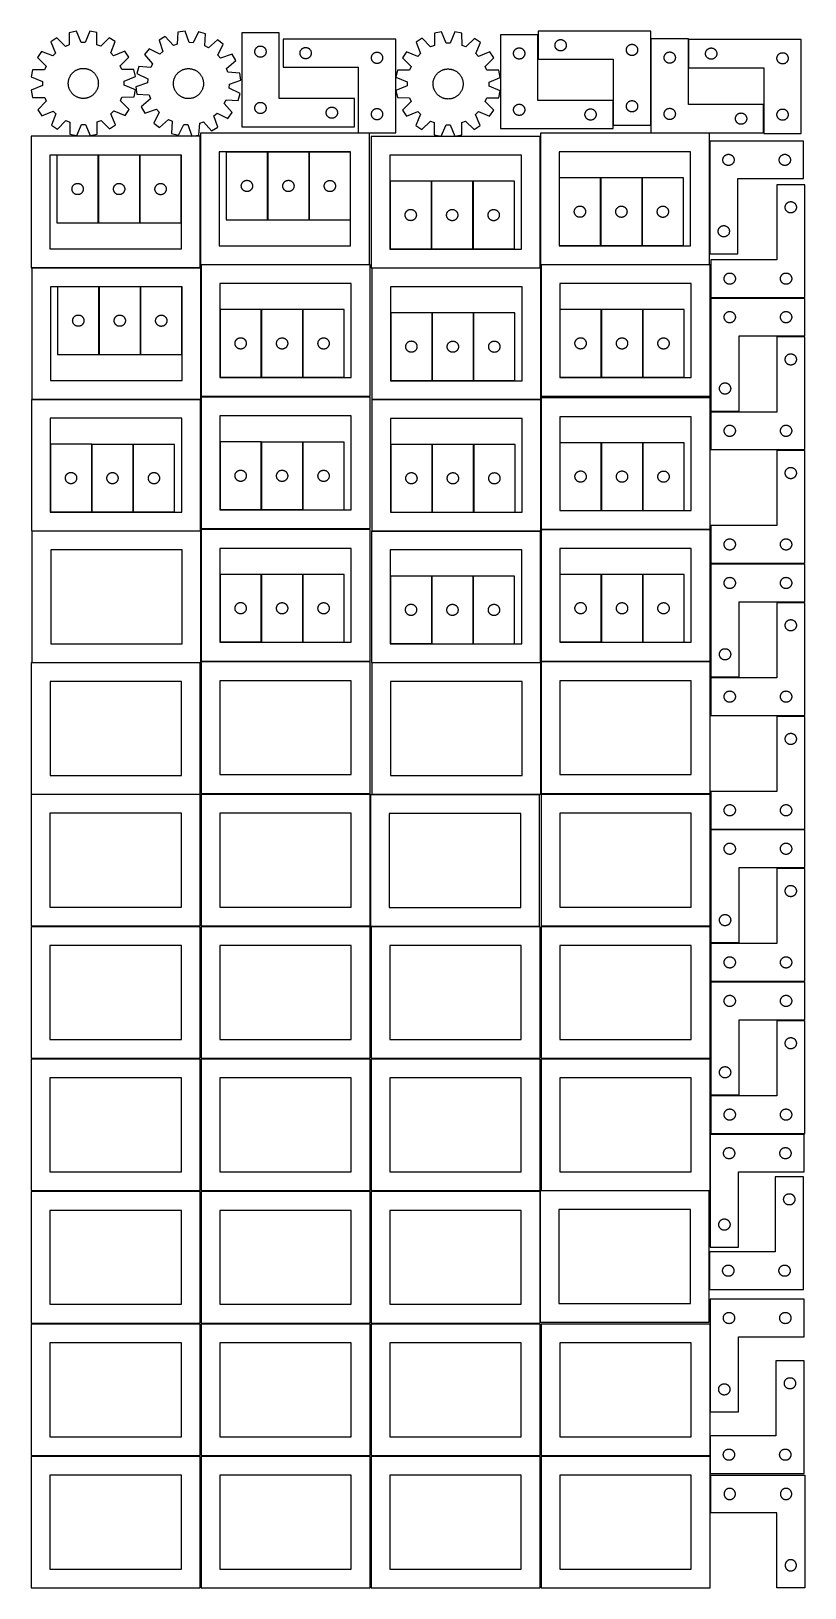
# Model space of a CAD drawing. Header units: millimetres. Extents: x 7 to 1243, y 7 to 2493.
import ezdxf

# ---------------------------------------------------------------- set-up
doc = ezdxf.new("R2010")
doc.units = ezdxf.units.MM
doc.layers.add('CUT', color=7, linetype='CONTINUOUS', true_color=0x000000)

msp = doc.modelspace()

# ---------------------------------------------------------------- linework, layer by layer
at = {"layer": 'CUT'}
for p, q in [((78.829006, 2493.23376), (67.524332, 2490.933798)), ((67.524332, 2490.933798), (67.54206, 2471.557469)), ((86.383623, 2475.390829), (78.829006, 2493.23376)), ((100.212011, 2493.327062), (92.813389, 2475.418884)), ((111.536325, 2491.125838), (100.212011, 2493.327062)), ((111.687686, 2471.750093), (111.536325, 2491.125838)), ((241.110977, 2491.947456), (239.79844, 2472.615625)), ((252.546876, 2493.465903), (241.110977, 2491.947456)), ((258.858716, 2475.14643), (252.546876, 2493.465903)), ((273.885837, 2492.091), (265.275239, 2474.733003)), ((285.032314, 2489.117533), (273.885837, 2492.091)), ((283.853136, 2469.77711), (285.032314, 2489.117533)), ((402.897153, 2490.699038), (342.897153, 2490.699038)), ((342.897153, 2490.699038), (342.897153, 2340.699038)), ((402.897153, 2385.699038), (402.897153, 2490.699038)), ((650.836878, 2490.151549), (650.728993, 2470.775513)), ((662.156224, 2492.378177), (650.836878, 2490.151549)), ((669.59501, 2474.486646), (662.156224, 2492.378177)), ((683.539384, 2492.332856), (676.024824, 2474.473018)), ((694.84919, 2490.058266), (683.539384, 2492.332856)), ((694.87494, 2470.681947), (694.84919, 2490.058266)), ((816.220456, 2487.788882), (756.220456, 2487.788882)), ((756.220456, 2487.788882), (756.220456, 2337.788882)), ((816.220456, 2382.788882), (816.220456, 2487.788882)), ((996.457941, 2493.419501), (816.457941, 2493.419501)), ((816.457941, 2493.419501), (816.457941, 2448.419501)), ((996.457941, 2343.419501), (996.457941, 2493.419501)), ((47.804717, 2482.664676), (38.240718, 2476.213677)), ((38.240718, 2476.213677), (45.672096, 2458.319068)), ((61.612467, 2469.070984), (47.804717, 2482.664676)), ((67.54206, 2471.557469), (61.612467, 2469.070984)), ((92.813389, 2475.418884), (86.383623, 2475.390829)), ((117.638753, 2469.315447), (111.687686, 2471.750093)), ((131.32735, 2483.029116), (117.638753, 2469.315447)), ((140.94728, 2476.661824), (131.32735, 2483.029116)), ((133.672344, 2458.703045), (140.94728, 2476.661824)), ((194.824759, 2465.155723), (187.812062, 2455.995616)), ((212.241728, 2456.665044), (194.824759, 2465.155723)), ((220.870195, 2485.051634), (210.885887, 2479.272443)), ((210.885887, 2479.272443), (217.071232, 2460.909874)), ((233.712134, 2470.542085), (220.870195, 2485.051634)), ((239.79844, 2472.615625), (233.712134, 2470.542085)), ((265.275239, 2474.733003), (258.858716, 2475.14643)), ((289.623018, 2466.939657), (283.853136, 2469.77711)), ((304.220791, 2479.681221), (289.623018, 2466.939657)), ((313.380897, 2472.668524), (304.220791, 2479.681221)), ((304.890218, 2455.251555), (313.380897, 2472.668524)), ((363.974149, 2461.873774), (364.070086, 2462.454851)), ((364.070086, 2462.454851), (364.203821, 2463.028409)), ((364.203821, 2463.028409), (364.374782, 2463.591993)), ((364.374782, 2463.591993), (364.582237, 2464.143189)), ((364.582237, 2464.143189), (364.825299, 2464.679636)), ((364.825299, 2464.679636), (365.102925, 2465.199038)), ((365.102925, 2465.199038), (365.413927, 2465.69917)), ((365.413927, 2465.69917), (365.756973, 2466.177891)), ((365.756973, 2466.177891), (366.130595, 2466.63315)), ((366.130595, 2466.63315), (366.533192, 2467.062999)), ((366.533192, 2467.062999), (366.963041, 2467.465596)), ((366.963041, 2467.465596), (367.4183, 2467.839218)), ((367.4183, 2467.839218), (367.897021, 2468.182265)), ((367.897021, 2468.182265), (368.397153, 2468.493267)), ((368.397153, 2468.493267), (368.916555, 2468.770893)), ((368.916555, 2468.770893), (369.453002, 2469.013954)), ((369.453002, 2469.013954), (370.004198, 2469.221409)), ((370.004198, 2469.221409), (370.567782, 2469.392371)), ((370.567782, 2469.392371), (371.14134, 2469.526106)), ((371.14134, 2469.526106), (371.722418, 2469.622042)), ((371.722418, 2469.622042), (372.308525, 2469.679768)), ((372.308525, 2469.679768), (372.897153, 2469.699038)), ((372.897153, 2469.699038), (373.485781, 2469.679768)), ((373.485781, 2469.679768), (374.071889, 2469.622042)), ((374.071889, 2469.622042), (374.652966, 2469.526106)), ((374.652966, 2469.526106), (375.226525, 2469.392371)), ((375.226525, 2469.392371), (375.790108, 2469.221409)), ((375.790108, 2469.221409), (376.341304, 2469.013954)), ((376.341304, 2469.013954), (376.877751, 2468.770893)), ((376.877751, 2468.770893), (377.397153, 2468.493267)), ((377.397153, 2468.493267), (377.897285, 2468.182265)), ((377.897285, 2468.182265), (378.376006, 2467.839218)), ((378.376006, 2467.839218), (378.831266, 2467.465596)), ((378.831266, 2467.465596), (379.261114, 2467.062999)), ((379.261114, 2467.062999), (379.663712, 2466.63315)), ((379.663712, 2466.63315), (380.037333, 2466.177891)), ((380.037333, 2466.177891), (380.38038, 2465.69917)), ((380.38038, 2465.69917), (380.691382, 2465.199038)), ((380.691382, 2465.199038), (380.969008, 2464.679636)), ((380.969008, 2464.679636), (381.212069, 2464.143189)), ((381.212069, 2464.143189), (381.419524, 2463.591993)), ((381.419524, 2463.591993), (381.590486, 2463.028409)), ((381.590486, 2463.028409), (381.724221, 2462.454851)), ((381.724221, 2462.454851), (381.820157, 2461.873774)), ((589.08227, 2480.823797), (409.08227, 2480.823797)), ((409.08227, 2480.823797), (409.08227, 2435.823797)), ((436.767354, 2461.767948), (437.010415, 2462.304396)), ((437.010415, 2462.304396), (437.288041, 2462.823797)), ((437.288041, 2462.823797), (437.599043, 2463.32393)), ((437.599043, 2463.32393), (437.94209, 2463.80265)), ((437.94209, 2463.80265), (438.315712, 2464.25791)), ((438.315712, 2464.25791), (438.718309, 2464.687759)), ((438.718309, 2464.687759), (439.148157, 2465.090356)), ((439.148157, 2465.090356), (439.603417, 2465.463978)), ((439.603417, 2465.463978), (440.082138, 2465.807024)), ((440.082138, 2465.807024), (440.58227, 2466.118026)), ((440.58227, 2466.118026), (441.101672, 2466.395652)), ((441.101672, 2466.395652), (441.638119, 2466.638713)), ((441.638119, 2466.638713), (442.189315, 2466.846169)), ((442.189315, 2466.846169), (442.752898, 2467.01713)), ((442.752898, 2467.01713), (443.326457, 2467.150865)), ((443.326457, 2467.150865), (443.907534, 2467.246801)), ((443.907534, 2467.246801), (444.493642, 2467.304528)), ((444.493642, 2467.304528), (445.08227, 2467.323797)), ((445.08227, 2467.323797), (445.670898, 2467.304528)), ((445.670898, 2467.304528), (446.257006, 2467.246801)), ((446.257006, 2467.246801), (446.838083, 2467.150865)), ((446.838083, 2467.150865), (447.411641, 2467.01713)), ((447.411641, 2467.01713), (447.975225, 2466.846169)), ((447.975225, 2466.846169), (448.526421, 2466.638713)), ((448.526421, 2466.638713), (449.062868, 2466.395652)), ((449.062868, 2466.395652), (449.58227, 2466.118026)), ((449.58227, 2466.118026), (450.082402, 2465.807024)), ((450.082402, 2465.807024), (450.561123, 2465.463978)), ((450.561123, 2465.463978), (451.016382, 2465.090356)), ((451.016382, 2465.090356), (451.446231, 2464.687759)), ((451.446231, 2464.687759), (451.848828, 2464.25791)), ((451.848828, 2464.25791), (452.22245, 2463.80265)), ((452.22245, 2463.80265), (452.565496, 2463.32393)), ((452.565496, 2463.32393), (452.876498, 2462.823797)), ((452.876498, 2462.823797), (453.154124, 2462.304396)), ((453.154124, 2462.304396), (453.397186, 2461.767948)), ((589.08227, 2330.823797), (589.08227, 2480.823797)), ((631.06407, 2482.010439), (621.458451, 2475.621576)), ((621.458451, 2475.621576), (628.773667, 2457.679167)), ((644.783405, 2468.32752), (631.06407, 2482.010439)), ((650.728993, 2470.775513), (644.783405, 2468.32752)), ((676.024824, 2474.473018), (669.59501, 2474.486646)), ((700.810098, 2468.208773), (694.87494, 2470.681947)), ((714.587311, 2481.833414), (700.810098, 2468.208773)), ((724.165761, 2475.403891), (714.587311, 2481.833414)), ((716.774555, 2457.492652), (724.165761, 2475.403891)), ((778.148602, 2461.76948), (778.426228, 2462.288882)), ((778.426228, 2462.288882), (778.73723, 2462.789014)), ((778.73723, 2462.789014), (779.080276, 2463.267735)), ((779.080276, 2463.267735), (779.453898, 2463.722994)), ((779.453898, 2463.722994), (779.856495, 2464.152843)), ((779.856495, 2464.152843), (780.286344, 2464.55544)), ((780.286344, 2464.55544), (780.741604, 2464.929062)), ((780.741604, 2464.929062), (781.220324, 2465.272108)), ((781.220324, 2465.272108), (781.720456, 2465.58311)), ((781.720456, 2465.58311), (782.239858, 2465.860736)), ((782.239858, 2465.860736), (782.776306, 2466.103798)), ((782.776306, 2466.103798), (783.327501, 2466.311253)), ((783.327501, 2466.311253), (783.891085, 2466.482214)), ((783.891085, 2466.482214), (784.464644, 2466.615949)), ((784.464644, 2466.615949), (785.045721, 2466.711886)), ((785.045721, 2466.711886), (785.631828, 2466.769612)), ((785.631828, 2466.769612), (786.220456, 2466.788882)), ((786.220456, 2466.788882), (786.809085, 2466.769612)), ((786.809085, 2466.769612), (787.395192, 2466.711886)), ((787.395192, 2466.711886), (787.976269, 2466.615949)), ((787.976269, 2466.615949), (788.549828, 2466.482214)), ((788.549828, 2466.482214), (789.113412, 2466.311253)), ((789.113412, 2466.311253), (789.664607, 2466.103798)), ((789.664607, 2466.103798), (790.201055, 2465.860736)), ((790.201055, 2465.860736), (790.720456, 2465.58311)), ((790.720456, 2465.58311), (791.220589, 2465.272108)), ((791.220589, 2465.272108), (791.699309, 2464.929062)), ((791.699309, 2464.929062), (792.154569, 2464.55544)), ((792.154569, 2464.55544), (792.584417, 2464.152843)), ((792.584417, 2464.152843), (792.987015, 2463.722994)), ((792.987015, 2463.722994), (793.360637, 2463.267735)), ((793.360637, 2463.267735), (793.703683, 2462.789014)), ((793.703683, 2462.789014), (794.014685, 2462.288882)), ((794.014685, 2462.288882), (794.292311, 2461.76948)), ((843.457941, 2470.919501), (843.477211, 2471.508129)), ((843.477211, 2470.330872), (843.457941, 2470.919501)), ((843.477211, 2471.508129), (843.534937, 2472.094236)), ((843.534937, 2469.744765), (843.477211, 2470.330872)), ((843.534937, 2472.094236), (843.630874, 2472.675313)), ((843.630874, 2469.163688), (843.534937, 2469.744765)), ((843.630874, 2472.675313), (843.764609, 2473.248872)), ((843.764609, 2468.590129), (843.630874, 2469.163688)), ((843.764609, 2473.248872), (843.93557, 2473.812456)), ((843.93557, 2468.026545), (843.764609, 2468.590129)), ((843.93557, 2473.812456), (844.143025, 2474.363651)), ((844.143025, 2467.47535), (843.93557, 2468.026545)), ((844.143025, 2474.363651), (844.386087, 2474.900099)), ((844.386087, 2466.938902), (844.143025, 2467.47535)), ((844.386087, 2474.900099), (844.663713, 2475.419501)), ((844.663713, 2466.419501), (844.386087, 2466.938902)), ((844.663713, 2475.419501), (844.974715, 2475.919633)), ((844.974715, 2465.919368), (844.663713, 2466.419501)), ((844.974715, 2475.919633), (845.317761, 2476.398353)), ((845.317761, 2465.440648), (844.974715, 2465.919368)), ((845.317761, 2476.398353), (845.691383, 2476.853613)), ((845.691383, 2464.985388), (845.317761, 2465.440648)), ((845.691383, 2476.853613), (846.09398, 2477.283462)), ((846.09398, 2464.55554), (845.691383, 2464.985388)), ((846.09398, 2477.283462), (846.523829, 2477.686059)), ((846.523829, 2464.152942), (846.09398, 2464.55554)), ((846.523829, 2477.686059), (846.979088, 2478.059681)), ((846.979088, 2463.779321), (846.523829, 2464.152942)), ((846.979088, 2478.059681), (847.457809, 2478.402727)), ((847.457809, 2463.436274), (846.979088, 2463.779321)), ((847.457809, 2478.402727), (847.957941, 2478.713729)), ((847.957941, 2463.125272), (847.457809, 2463.436274)), ((847.957941, 2478.713729), (848.477343, 2478.991355)), ((848.477343, 2462.847646), (847.957941, 2463.125272)), ((848.477343, 2478.991355), (849.01379, 2479.234416)), ((849.01379, 2462.604585), (848.477343, 2462.847646)), ((849.01379, 2479.234416), (849.564986, 2479.441872)), ((849.564986, 2462.397129), (849.01379, 2462.604585)), ((849.564986, 2479.441872), (850.12857, 2479.612833)), ((850.12857, 2462.226168), (849.564986, 2462.397129)), ((850.12857, 2479.612833), (850.702128, 2479.746568)), ((850.702128, 2462.092433), (850.12857, 2462.226168)), ((850.702128, 2479.746568), (851.283205, 2479.842504)), ((851.283205, 2461.996497), (850.702128, 2462.092433)), ((851.283205, 2479.842504), (851.869313, 2479.900231)), ((851.869313, 2479.900231), (852.457941, 2479.919501)), ((852.457941, 2479.919501), (853.046569, 2479.900231)), ((853.046569, 2479.900231), (853.632677, 2479.842504)), ((853.632677, 2479.842504), (854.213754, 2479.746568)), ((854.213754, 2462.092433), (853.632677, 2461.996497)), ((854.213754, 2479.746568), (854.787313, 2479.612833)), ((854.787313, 2462.226168), (854.213754, 2462.092433)), ((854.787313, 2479.612833), (855.350896, 2479.441872)), ((855.350896, 2462.397129), (854.787313, 2462.226168)), ((855.350896, 2479.441872), (855.902092, 2479.234416)), ((855.902092, 2462.604585), (855.350896, 2462.397129)), ((855.902092, 2479.234416), (856.438539, 2478.991355)), ((856.438539, 2462.847646), (855.902092, 2462.604585)), ((856.438539, 2478.991355), (856.957941, 2478.713729)), ((856.957941, 2463.125272), (856.438539, 2462.847646)), ((856.957941, 2478.713729), (857.458073, 2478.402727)), ((857.458073, 2463.436274), (856.957941, 2463.125272)), ((857.458073, 2478.402727), (857.936794, 2478.059681)), ((857.936794, 2463.779321), (857.458073, 2463.436274)), ((857.936794, 2478.059681), (858.392054, 2477.686059)), ((858.392054, 2464.152942), (857.936794, 2463.779321)), ((858.392054, 2477.686059), (858.821902, 2477.283462)), ((858.821902, 2464.55554), (858.392054, 2464.152942)), ((858.821902, 2477.283462), (859.224499, 2476.853613)), ((859.224499, 2464.985388), (858.821902, 2464.55554)), ((859.224499, 2476.853613), (859.598121, 2476.398353)), ((859.598121, 2465.440648), (859.224499, 2464.985388)), ((859.598121, 2476.398353), (859.941168, 2475.919633)), ((859.941168, 2465.919368), (859.598121, 2465.440648)), ((859.941168, 2475.919633), (860.25217, 2475.419501)), ((860.25217, 2466.419501), (859.941168, 2465.919368)), ((860.25217, 2475.419501), (860.529796, 2474.900099)), ((860.529796, 2466.938902), (860.25217, 2466.419501)), ((860.529796, 2474.900099), (860.772857, 2474.363651)), ((860.772857, 2467.47535), (860.529796, 2466.938902)), ((860.772857, 2474.363651), (860.980312, 2473.812456)), ((860.980312, 2468.026545), (860.772857, 2467.47535)), ((860.980312, 2473.812456), (861.151274, 2473.248872)), ((861.151274, 2468.590129), (860.980312, 2468.026545)), ((861.151274, 2473.248872), (861.285009, 2472.675313)), ((861.285009, 2469.163688), (861.151274, 2468.590129)), ((861.285009, 2472.675313), (861.380945, 2472.094236)), ((861.380945, 2469.744765), (861.285009, 2469.163688)), ((861.380945, 2472.094236), (861.438671, 2471.508129)), ((861.438671, 2470.330872), (861.380945, 2469.744765)), ((861.438671, 2471.508129), (861.457941, 2470.919501)), ((861.457941, 2470.919501), (861.438671, 2470.330872)), ((957.457941, 2463.419501), (957.477211, 2464.008129)), ((957.477211, 2462.830872), (957.457941, 2463.419501)), ((957.477211, 2464.008129), (957.534937, 2464.594236)), ((957.534937, 2462.244765), (957.477211, 2462.830872)), ((957.534937, 2464.594236), (957.630874, 2465.175313)), ((957.630874, 2461.663688), (957.534937, 2462.244765)), ((957.630874, 2465.175313), (957.764609, 2465.748872)), ((957.764609, 2465.748872), (957.93557, 2466.312456)), ((957.93557, 2466.312456), (958.143025, 2466.863651)), ((958.143025, 2466.863651), (958.386087, 2467.400099)), ((958.386087, 2467.400099), (958.663713, 2467.919501)), ((958.663713, 2467.919501), (958.974715, 2468.419633)), ((958.974715, 2468.419633), (959.317761, 2468.898353)), ((959.317761, 2468.898353), (959.691383, 2469.353613)), ((959.691383, 2469.353613), (960.09398, 2469.783462)), ((960.09398, 2469.783462), (960.523829, 2470.186059)), ((960.523829, 2470.186059), (960.979088, 2470.559681)), ((960.979088, 2470.559681), (961.457809, 2470.902727)), ((961.457809, 2470.902727), (961.957941, 2471.213729)), ((961.957941, 2471.213729), (962.477343, 2471.491355)), ((962.477343, 2471.491355), (963.01379, 2471.734416)), ((963.01379, 2471.734416), (963.564986, 2471.941872)), ((963.564986, 2471.941872), (964.12857, 2472.112833)), ((964.12857, 2472.112833), (964.702128, 2472.246568)), ((964.702128, 2472.246568), (965.283205, 2472.342504)), ((965.283205, 2472.342504), (965.869313, 2472.400231)), ((965.869313, 2472.400231), (966.457941, 2472.419501)), ((966.457941, 2472.419501), (967.046569, 2472.400231)), ((967.046569, 2472.400231), (967.632677, 2472.342504)), ((967.632677, 2472.342504), (968.213754, 2472.246568)), ((968.213754, 2472.246568), (968.787313, 2472.112833)), ((968.787313, 2472.112833), (969.350896, 2471.941872)), ((969.350896, 2471.941872), (969.902092, 2471.734416)), ((969.902092, 2471.734416), (970.438539, 2471.491355)), ((970.438539, 2471.491355), (970.957941, 2471.213729)), ((970.957941, 2471.213729), (971.458073, 2470.902727)), ((971.458073, 2470.902727), (971.936794, 2470.559681)), ((971.936794, 2470.559681), (972.392054, 2470.186059)), ((972.392054, 2470.186059), (972.821902, 2469.783462)), ((972.821902, 2469.783462), (973.224499, 2469.353613)), ((973.224499, 2469.353613), (973.598121, 2468.898353)), ((973.598121, 2468.898353), (973.941168, 2468.419633)), ((973.941168, 2468.419633), (974.25217, 2467.919501)), ((974.25217, 2467.919501), (974.529796, 2467.400099)), ((974.529796, 2467.400099), (974.772857, 2466.863651)), ((974.772857, 2466.863651), (974.980312, 2466.312456)), ((974.980312, 2466.312456), (975.151274, 2465.748872)), ((975.151274, 2465.748872), (975.285009, 2465.175313)), ((975.285009, 2465.175313), (975.380945, 2464.594236)), ((975.380945, 2462.244765), (975.285009, 2461.663688)), ((975.380945, 2464.594236), (975.438671, 2464.008129)), ((975.438671, 2462.830872), (975.380945, 2462.244765)), ((975.438671, 2464.008129), (975.457941, 2463.419501)), ((975.457941, 2463.419501), (975.438671, 2462.830872)), ((1056.708616, 2481.186343), (996.708616, 2481.186343)), ((996.708616, 2481.186343), (996.708616, 2331.186343)), ((1056.708616, 2376.186343), (1056.708616, 2481.186343)), ((1236.95077, 2480.065008), (1056.95077, 2480.065008)), ((1056.95077, 2480.065008), (1056.95077, 2435.065008)), ((1085.156541, 2462.065008), (1085.467543, 2462.565141)), ((1085.467543, 2462.565141), (1085.810589, 2463.043861)), ((1085.810589, 2463.043861), (1086.184211, 2463.499121)), ((1086.184211, 2463.499121), (1086.586809, 2463.928969)), ((1086.586809, 2463.928969), (1087.016657, 2464.331567)), ((1087.016657, 2464.331567), (1087.471917, 2464.705188)), ((1087.471917, 2464.705188), (1087.950637, 2465.048235)), ((1087.950637, 2465.048235), (1088.45077, 2465.359237)), ((1088.45077, 2465.359237), (1088.970171, 2465.636863)), ((1088.970171, 2465.636863), (1089.506619, 2465.879924)), ((1089.506619, 2465.879924), (1090.057814, 2466.08738)), ((1090.057814, 2466.08738), (1090.621398, 2466.258341)), ((1090.621398, 2466.258341), (1091.194957, 2466.392076)), ((1091.194957, 2466.392076), (1091.776034, 2466.488012)), ((1091.776034, 2466.488012), (1092.362141, 2466.545739)), ((1092.362141, 2466.545739), (1092.95077, 2466.565008)), ((1092.95077, 2466.565008), (1093.539398, 2466.545739)), ((1093.539398, 2466.545739), (1094.125505, 2466.488012)), ((1094.125505, 2466.488012), (1094.706582, 2466.392076)), ((1094.706582, 2466.392076), (1095.280141, 2466.258341)), ((1095.280141, 2466.258341), (1095.843725, 2466.08738)), ((1095.843725, 2466.08738), (1096.39492, 2465.879924)), ((1096.39492, 2465.879924), (1096.931368, 2465.636863)), ((1096.931368, 2465.636863), (1097.45077, 2465.359237)), ((1097.45077, 2465.359237), (1097.950902, 2465.048235)), ((1097.950902, 2465.048235), (1098.429622, 2464.705188)), ((1098.429622, 2464.705188), (1098.884882, 2464.331567)), ((1098.884882, 2464.331567), (1099.314731, 2463.928969)), ((1099.314731, 2463.928969), (1099.717328, 2463.499121)), ((1099.717328, 2463.499121), (1100.09095, 2463.043861)), ((1100.09095, 2463.043861), (1100.433996, 2462.565141)), ((1100.433996, 2462.565141), (1100.744998, 2462.065008)), ((1236.95077, 2330.065008), (1236.95077, 2480.065008)), ((23.186624, 2461.027635), (16.819332, 2451.407705)), ((16.819332, 2451.407705), (30.533, 2437.719107)), ((41.145402, 2453.752698), (23.186624, 2461.027635)), ((30.533, 2437.719107), (28.098355, 2431.768041)), ((45.672096, 2458.319068), (41.145402, 2453.752698)), ((138.238714, 2454.176352), (133.672344, 2458.703045)), ((156.133323, 2461.60773), (138.238714, 2454.176352)), ((148.99063, 2438.235981), (162.584322, 2452.043731)), ((151.477115, 2432.306388), (148.99063, 2438.235981)), ((162.584322, 2452.043731), (156.133323, 2461.60773)), ((187.812062, 2455.995616), (200.553626, 2441.397844)), ((200.553626, 2441.397844), (197.716172, 2435.627961)), ((217.071232, 2460.909874), (212.241728, 2456.665044)), ((309.135048, 2450.422051), (304.890218, 2455.251555)), ((327.497617, 2456.607396), (309.135048, 2450.422051)), ((318.767259, 2433.781149), (333.276809, 2446.623088)), ((333.276809, 2446.623088), (327.497617, 2456.607396)), ((363.897153, 2460.699038), (363.916423, 2461.287666)), ((363.916423, 2460.11041), (363.897153, 2460.699038)), ((363.916423, 2461.287666), (363.974149, 2461.873774)), ((363.974149, 2459.524302), (363.916423, 2460.11041)), ((364.070086, 2458.943225), (363.974149, 2459.524302)), ((364.203821, 2458.369667), (364.070086, 2458.943225)), ((364.374782, 2457.806083), (364.203821, 2458.369667)), ((364.582237, 2457.254887), (364.374782, 2457.806083)), ((364.825299, 2456.71844), (364.582237, 2457.254887)), ((365.102925, 2456.199038), (364.825299, 2456.71844)), ((365.413927, 2455.698906), (365.102925, 2456.199038)), ((365.756973, 2455.220185), (365.413927, 2455.698906)), ((366.130595, 2454.764926), (365.756973, 2455.220185)), ((366.533192, 2454.335077), (366.130595, 2454.764926)), ((366.963041, 2453.93248), (366.533192, 2454.335077)), ((367.4183, 2453.558858), (366.963041, 2453.93248)), ((367.897021, 2453.215812), (367.4183, 2453.558858)), ((368.397153, 2452.904809), (367.897021, 2453.215812)), ((368.916555, 2452.627183), (368.397153, 2452.904809)), ((369.453002, 2452.384122), (368.916555, 2452.627183)), ((370.004198, 2452.176667), (369.453002, 2452.384122)), ((370.567782, 2452.005706), (370.004198, 2452.176667)), ((371.14134, 2451.871971), (370.567782, 2452.005706)), ((371.722418, 2451.776034), (371.14134, 2451.871971)), ((372.308525, 2451.718308), (371.722418, 2451.776034)), ((372.897153, 2451.699038), (372.308525, 2451.718308)), ((373.485781, 2451.718308), (372.897153, 2451.699038)), ((374.071889, 2451.776034), (373.485781, 2451.718308)), ((374.652966, 2451.871971), (374.071889, 2451.776034)), ((375.226525, 2452.005706), (374.652966, 2451.871971)), ((375.790108, 2452.176667), (375.226525, 2452.005706)), ((376.341304, 2452.384122), (375.790108, 2452.176667)), ((376.877751, 2452.627183), (376.341304, 2452.384122)), ((377.397153, 2452.904809), (376.877751, 2452.627183)), ((377.897285, 2453.215812), (377.397153, 2452.904809)), ((378.376006, 2453.558858), (377.897285, 2453.215812)), ((378.831266, 2453.93248), (378.376006, 2453.558858)), ((379.261114, 2454.335077), (378.831266, 2453.93248)), ((379.663712, 2454.764926), (379.261114, 2454.335077)), ((380.037333, 2455.220185), (379.663712, 2454.764926)), ((380.38038, 2455.698906), (380.037333, 2455.220185)), ((380.691382, 2456.199038), (380.38038, 2455.698906)), ((380.969008, 2456.71844), (380.691382, 2456.199038)), ((381.212069, 2457.254887), (380.969008, 2456.71844)), ((381.419524, 2457.806083), (381.212069, 2457.254887)), ((381.590486, 2458.369667), (381.419524, 2457.806083)), ((381.724221, 2458.943225), (381.590486, 2458.369667)), ((381.820157, 2459.524302), (381.724221, 2458.943225)), ((381.820157, 2461.873774), (381.877884, 2461.287666)), ((381.877884, 2460.11041), (381.820157, 2459.524302)), ((381.877884, 2461.287666), (381.897153, 2460.699038)), ((381.897153, 2460.699038), (381.877884, 2460.11041)), ((436.08227, 2458.323797), (436.101539, 2458.912426)), ((436.101539, 2457.735169), (436.08227, 2458.323797)), ((436.101539, 2458.912426), (436.159266, 2459.498533)), ((436.159266, 2457.149062), (436.101539, 2457.735169)), ((436.159266, 2459.498533), (436.255202, 2460.07961)), ((436.255202, 2456.567985), (436.159266, 2457.149062)), ((436.255202, 2460.07961), (436.388937, 2460.653169)), ((436.388937, 2455.994426), (436.255202, 2456.567985)), ((436.388937, 2460.653169), (436.559899, 2461.216753)), ((436.559899, 2455.430842), (436.388937, 2455.994426)), ((436.559899, 2461.216753), (436.767354, 2461.767948)), ((436.767354, 2454.879647), (436.559899, 2455.430842)), ((437.010415, 2454.343199), (436.767354, 2454.879647)), ((437.288041, 2453.823797), (437.010415, 2454.343199)), ((437.599043, 2453.323665), (437.288041, 2453.823797)), ((437.94209, 2452.844945), (437.599043, 2453.323665)), ((438.315712, 2452.389685), (437.94209, 2452.844945)), ((438.718309, 2451.959836), (438.315712, 2452.389685)), ((439.148157, 2451.557239), (438.718309, 2451.959836)), ((439.603417, 2451.183617), (439.148157, 2451.557239)), ((440.082138, 2450.840571), (439.603417, 2451.183617)), ((440.58227, 2450.529569), (440.082138, 2450.840571)), ((441.101672, 2450.251943), (440.58227, 2450.529569)), ((441.638119, 2450.008882), (441.101672, 2450.251943)), ((442.189315, 2449.801426), (441.638119, 2450.008882)), ((442.752898, 2449.630465), (442.189315, 2449.801426)), ((443.326457, 2449.49673), (442.752898, 2449.630465)), ((443.907534, 2449.400794), (443.326457, 2449.49673)), ((444.493642, 2449.343067), (443.907534, 2449.400794)), ((445.08227, 2449.323797), (444.493642, 2449.343067)), ((445.670898, 2449.343067), (445.08227, 2449.323797)), ((446.257006, 2449.400794), (445.670898, 2449.343067)), ((446.838083, 2449.49673), (446.257006, 2449.400794)), ((447.411641, 2449.630465), (446.838083, 2449.49673)), ((447.975225, 2449.801426), (447.411641, 2449.630465)), ((448.526421, 2450.008882), (447.975225, 2449.801426)), ((449.062868, 2450.251943), (448.526421, 2450.008882)), ((449.58227, 2450.529569), (449.062868, 2450.251943)), ((450.082402, 2450.840571), (449.58227, 2450.529569)), ((450.561123, 2451.183617), (450.082402, 2450.840571)), ((451.016382, 2451.557239), (450.561123, 2451.183617)), ((451.446231, 2451.959836), (451.016382, 2451.557239)), ((451.848828, 2452.389685), (451.446231, 2451.959836)), ((452.22245, 2452.844945), (451.848828, 2452.389685)), ((452.565496, 2453.323665), (452.22245, 2452.844945)), ((452.876498, 2453.823797), (452.565496, 2453.323665)), ((453.154124, 2454.343199), (452.876498, 2453.823797)), ((453.397186, 2454.879647), (453.154124, 2454.343199)), ((453.397186, 2461.767948), (453.604641, 2461.216753)), ((453.604641, 2455.430842), (453.397186, 2454.879647)), ((453.604641, 2461.216753), (453.775602, 2460.653169)), ((453.775602, 2455.994426), (453.604641, 2455.430842)), ((453.775602, 2460.653169), (453.909337, 2460.07961)), ((453.909337, 2456.567985), (453.775602, 2455.994426)), ((453.909337, 2460.07961), (454.005274, 2459.498533)), ((454.005274, 2457.149062), (453.909337, 2456.567985)), ((454.005274, 2459.498533), (454.063, 2458.912426)), ((454.063, 2457.735169), (454.005274, 2457.149062)), ((454.063, 2458.912426), (454.08227, 2458.323797)), ((454.08227, 2458.323797), (454.063, 2457.735169)), ((550.08227, 2450.823797), (550.101539, 2451.412426)), ((550.101539, 2450.235169), (550.08227, 2450.823797)), ((550.101539, 2451.412426), (550.159266, 2451.998533)), ((550.159266, 2449.649062), (550.101539, 2450.235169)), ((550.159266, 2451.998533), (550.255202, 2452.57961)), ((550.255202, 2449.067985), (550.159266, 2449.649062)), ((550.255202, 2452.57961), (550.388937, 2453.153169)), ((550.388937, 2448.494426), (550.255202, 2449.067985)), ((550.388937, 2453.153169), (550.559899, 2453.716753)), ((550.559899, 2447.930842), (550.388937, 2448.494426)), ((550.559899, 2453.716753), (550.767354, 2454.267948)), ((550.767354, 2447.379647), (550.559899, 2447.930842)), ((550.767354, 2454.267948), (551.010415, 2454.804396)), ((551.010415, 2446.843199), (550.767354, 2447.379647)), ((551.010415, 2454.804396), (551.288041, 2455.323797)), ((551.288041, 2446.323797), (551.010415, 2446.843199)), ((551.288041, 2455.323797), (551.599043, 2455.82393)), ((551.599043, 2445.823665), (551.288041, 2446.323797)), ((551.599043, 2455.82393), (551.94209, 2456.30265)), ((551.94209, 2445.344945), (551.599043, 2445.823665)), ((551.94209, 2456.30265), (552.315712, 2456.75791)), ((552.315712, 2444.889685), (551.94209, 2445.344945)), ((552.315712, 2456.75791), (552.718309, 2457.187759)), ((552.718309, 2444.459836), (552.315712, 2444.889685)), ((552.718309, 2457.187759), (553.148157, 2457.590356)), ((553.148157, 2444.057239), (552.718309, 2444.459836)), ((553.148157, 2457.590356), (553.603417, 2457.963978)), ((553.603417, 2443.683617), (553.148157, 2444.057239)), ((553.603417, 2457.963978), (554.082138, 2458.307024)), ((554.082138, 2443.340571), (553.603417, 2443.683617)), ((554.082138, 2458.307024), (554.58227, 2458.618026)), ((554.58227, 2443.029569), (554.082138, 2443.340571)), ((554.58227, 2458.618026), (555.101672, 2458.895652)), ((555.101672, 2442.751943), (554.58227, 2443.029569)), ((555.101672, 2458.895652), (555.638119, 2459.138713)), ((555.638119, 2442.508882), (555.101672, 2442.751943)), ((555.638119, 2459.138713), (556.189315, 2459.346169)), ((556.189315, 2442.301426), (555.638119, 2442.508882)), ((556.189315, 2459.346169), (556.752898, 2459.51713)), ((556.752898, 2442.130465), (556.189315, 2442.301426)), ((556.752898, 2459.51713), (557.326457, 2459.650865)), ((557.326457, 2441.99673), (556.752898, 2442.130465)), ((557.326457, 2459.650865), (557.907534, 2459.746801)), ((557.907534, 2441.900794), (557.326457, 2441.99673)), ((557.907534, 2459.746801), (558.493642, 2459.804528)), ((558.493642, 2441.843067), (557.907534, 2441.900794)), ((558.493642, 2459.804528), (559.08227, 2459.823797)), ((559.08227, 2441.823797), (558.493642, 2441.843067)), ((559.08227, 2459.823797), (559.670898, 2459.804528)), ((559.670898, 2441.843067), (559.08227, 2441.823797)), ((559.670898, 2459.804528), (560.257006, 2459.746801)), ((560.257006, 2441.900794), (559.670898, 2441.843067)), ((560.257006, 2459.746801), (560.838083, 2459.650865)), ((560.838083, 2441.99673), (560.257006, 2441.900794)), ((560.838083, 2459.650865), (561.411641, 2459.51713)), ((561.411641, 2442.130465), (560.838083, 2441.99673)), ((561.411641, 2459.51713), (561.975225, 2459.346169)), ((561.975225, 2442.301426), (561.411641, 2442.130465)), ((561.975225, 2459.346169), (562.526421, 2459.138713)), ((562.526421, 2442.508882), (561.975225, 2442.301426)), ((562.526421, 2459.138713), (563.062868, 2458.895652)), ((563.062868, 2442.751943), (562.526421, 2442.508882)), ((563.062868, 2458.895652), (563.58227, 2458.618026)), ((563.58227, 2443.029569), (563.062868, 2442.751943)), ((563.58227, 2458.618026), (564.082402, 2458.307024)), ((564.082402, 2443.340571), (563.58227, 2443.029569)), ((564.082402, 2458.307024), (564.561123, 2457.963978)), ((564.561123, 2443.683617), (564.082402, 2443.340571)), ((564.561123, 2457.963978), (565.016382, 2457.590356)), ((565.016382, 2444.057239), (564.561123, 2443.683617)), ((565.016382, 2457.590356), (565.446231, 2457.187759)), ((565.446231, 2444.459836), (565.016382, 2444.057239)), ((565.446231, 2457.187759), (565.848828, 2456.75791)), ((565.848828, 2444.889685), (565.446231, 2444.459836)), ((565.848828, 2456.75791), (566.22245, 2456.30265)), ((566.22245, 2445.344945), (565.848828, 2444.889685)), ((566.22245, 2456.30265), (566.565496, 2455.82393)), ((566.565496, 2445.823665), (566.22245, 2445.344945)), ((566.565496, 2455.82393), (566.876498, 2455.323797)), ((566.876498, 2446.323797), (566.565496, 2445.823665)), ((566.876498, 2455.323797), (567.154124, 2454.804396)), ((567.154124, 2446.843199), (566.876498, 2446.323797)), ((567.154124, 2454.804396), (567.397186, 2454.267948)), ((567.397186, 2447.379647), (567.154124, 2446.843199)), ((567.397186, 2454.267948), (567.604641, 2453.716753)), ((567.604641, 2447.930842), (567.397186, 2447.379647)), ((567.604641, 2453.716753), (567.775602, 2453.153169)), ((567.775602, 2448.494426), (567.604641, 2447.930842)), ((567.775602, 2453.153169), (567.909337, 2452.57961)), ((567.909337, 2449.067985), (567.775602, 2448.494426)), ((567.909337, 2452.57961), (568.005274, 2451.998533)), ((568.005274, 2449.649062), (567.909337, 2449.067985)), ((568.005274, 2451.998533), (568.063, 2451.412426)), ((568.063, 2450.235169), (568.005274, 2449.649062)), ((568.063, 2451.412426), (568.08227, 2450.823797)), ((568.08227, 2450.823797), (568.063, 2450.235169)), ((606.306227, 2460.533445), (599.876704, 2450.954995)), ((599.876704, 2450.954995), (613.501345, 2437.177782)), ((624.217466, 2453.142239), (606.306227, 2460.533445)), ((628.773667, 2457.679167), (624.217466, 2453.142239)), ((721.311483, 2452.936451), (716.774555, 2457.492652)), ((739.253892, 2460.251667), (721.311483, 2452.936451)), ((731.959836, 2436.926713), (745.642755, 2450.646048)), ((745.642755, 2450.646048), (739.253892, 2460.251667)), ((777.220456, 2457.788882), (777.239726, 2458.37751)), ((777.239726, 2457.200254), (777.220456, 2457.788882)), ((777.239726, 2458.37751), (777.297453, 2458.963618)), ((777.297453, 2456.614146), (777.239726, 2457.200254)), ((777.297453, 2458.963618), (777.393389, 2459.544695)), ((777.393389, 2456.033069), (777.297453, 2456.614146)), ((777.393389, 2459.544695), (777.527124, 2460.118253)), ((777.527124, 2455.45951), (777.393389, 2456.033069)), ((777.527124, 2460.118253), (777.698085, 2460.681837)), ((777.698085, 2454.895927), (777.527124, 2455.45951)), ((777.698085, 2460.681837), (777.905541, 2461.233033)), ((777.905541, 2454.344731), (777.698085, 2454.895927)), ((777.905541, 2461.233033), (778.148602, 2461.76948)), ((778.148602, 2453.808284), (777.905541, 2454.344731)), ((778.426228, 2453.288882), (778.148602, 2453.808284)), ((778.73723, 2452.78875), (778.426228, 2453.288882)), ((779.080276, 2452.310029), (778.73723, 2452.78875)), ((779.453898, 2451.854769), (779.080276, 2452.310029)), ((779.856495, 2451.424921), (779.453898, 2451.854769)), ((780.286344, 2451.022324), (779.856495, 2451.424921)), ((780.741604, 2450.648702), (780.286344, 2451.022324)), ((781.220324, 2450.305655), (780.741604, 2450.648702)), ((781.720456, 2449.994653), (781.220324, 2450.305655)), ((782.239858, 2449.717027), (781.720456, 2449.994653)), ((782.776306, 2449.473966), (782.239858, 2449.717027)), ((783.327501, 2449.266511), (782.776306, 2449.473966)), ((783.891085, 2449.095549), (783.327501, 2449.266511)), ((784.464644, 2448.961814), (783.891085, 2449.095549)), ((785.045721, 2448.865878), (784.464644, 2448.961814)), ((785.631828, 2448.808152), (785.045721, 2448.865878)), ((786.220456, 2448.788882), (785.631828, 2448.808152)), ((786.809085, 2448.808152), (786.220456, 2448.788882)), ((787.395192, 2448.865878), (786.809085, 2448.808152)), ((787.976269, 2448.961814), (787.395192, 2448.865878)), ((788.549828, 2449.095549), (787.976269, 2448.961814)), ((789.113412, 2449.266511), (788.549828, 2449.095549)), ((789.664607, 2449.473966), (789.113412, 2449.266511)), ((790.201055, 2449.717027), (789.664607, 2449.473966)), ((790.720456, 2449.994653), (790.201055, 2449.717027)), ((791.220589, 2450.305655), (790.720456, 2449.994653)), ((791.699309, 2450.648702), (791.220589, 2450.305655)), ((792.154569, 2451.022324), (791.699309, 2450.648702)), ((792.584417, 2451.424921), (792.154569, 2451.022324)), ((792.987015, 2451.854769), (792.584417, 2451.424921)), ((793.360637, 2452.310029), (792.987015, 2451.854769)), ((793.703683, 2452.78875), (793.360637, 2452.310029)), ((794.014685, 2453.288882), (793.703683, 2452.78875)), ((794.292311, 2453.808284), (794.014685, 2453.288882)), ((794.292311, 2461.76948), (794.535372, 2461.233033)), ((794.535372, 2454.344731), (794.292311, 2453.808284)), ((794.535372, 2461.233033), (794.742828, 2460.681837)), ((794.742828, 2454.895927), (794.535372, 2454.344731)), ((794.742828, 2460.681837), (794.913789, 2460.118253)), ((794.913789, 2455.45951), (794.742828, 2454.895927)), ((794.913789, 2460.118253), (795.047524, 2459.544695)), ((795.047524, 2456.033069), (794.913789, 2455.45951)), ((795.047524, 2459.544695), (795.14346, 2458.963618)), ((795.14346, 2456.614146), (795.047524, 2456.033069)), ((795.14346, 2458.963618), (795.201187, 2458.37751)), ((795.201187, 2457.200254), (795.14346, 2456.614146)), ((795.201187, 2458.37751), (795.220456, 2457.788882)), ((795.220456, 2457.788882), (795.201187, 2457.200254)), ((816.457941, 2448.419501), (936.457941, 2448.419501)), ((851.869313, 2461.93877), (851.283205, 2461.996497)), ((852.457941, 2461.919501), (851.869313, 2461.93877)), ((853.046569, 2461.93877), (852.457941, 2461.919501)), ((853.632677, 2461.996497), (853.046569, 2461.93877)), ((936.457941, 2448.419501), (936.457941, 2343.419501)), ((957.764609, 2461.090129), (957.630874, 2461.663688)), ((957.93557, 2460.526545), (957.764609, 2461.090129)), ((958.143025, 2459.97535), (957.93557, 2460.526545)), ((958.386087, 2459.438902), (958.143025, 2459.97535)), ((958.663713, 2458.919501), (958.386087, 2459.438902)), ((958.974715, 2458.419368), (958.663713, 2458.919501)), ((959.317761, 2457.940648), (958.974715, 2458.419368)), ((959.691383, 2457.485388), (959.317761, 2457.940648)), ((960.09398, 2457.05554), (959.691383, 2457.485388)), ((960.523829, 2456.652942), (960.09398, 2457.05554)), ((960.979088, 2456.279321), (960.523829, 2456.652942)), ((961.457809, 2455.936274), (960.979088, 2456.279321)), ((961.957941, 2455.625272), (961.457809, 2455.936274)), ((962.477343, 2455.347646), (961.957941, 2455.625272)), ((963.01379, 2455.104585), (962.477343, 2455.347646)), ((963.564986, 2454.897129), (963.01379, 2455.104585)), ((964.12857, 2454.726168), (963.564986, 2454.897129)), ((964.702128, 2454.592433), (964.12857, 2454.726168)), ((965.283205, 2454.496497), (964.702128, 2454.592433)), ((965.869313, 2454.43877), (965.283205, 2454.496497)), ((966.457941, 2454.419501), (965.869313, 2454.43877)), ((967.046569, 2454.43877), (966.457941, 2454.419501)), ((967.632677, 2454.496497), (967.046569, 2454.43877)), ((968.213754, 2454.592433), (967.632677, 2454.496497)), ((968.787313, 2454.726168), (968.213754, 2454.592433)), ((969.350896, 2454.897129), (968.787313, 2454.726168)), ((969.902092, 2455.104585), (969.350896, 2454.897129)), ((970.438539, 2455.347646), (969.902092, 2455.104585)), ((970.957941, 2455.625272), (970.438539, 2455.347646)), ((971.458073, 2455.936274), (970.957941, 2455.625272)), ((971.936794, 2456.279321), (971.458073, 2455.936274)), ((972.392054, 2456.652942), (971.936794, 2456.279321)), ((972.821902, 2457.05554), (972.392054, 2456.652942)), ((973.224499, 2457.485388), (972.821902, 2457.05554)), ((973.598121, 2457.940648), (973.224499, 2457.485388)), ((973.941168, 2458.419368), (973.598121, 2457.940648)), ((974.25217, 2458.919501), (973.941168, 2458.419368)), ((974.529796, 2459.438902), (974.25217, 2458.919501)), ((974.772857, 2459.97535), (974.529796, 2459.438902)), ((974.980312, 2460.526545), (974.772857, 2459.97535)), ((975.151274, 2461.090129), (974.980312, 2460.526545)), ((975.285009, 2461.663688), (975.151274, 2461.090129)), ((1017.708616, 2451.186343), (1017.727885, 2451.774971)), ((1017.727885, 2450.597715), (1017.708616, 2451.186343)), ((1017.727885, 2451.774971), (1017.785612, 2452.361078)), ((1017.785612, 2450.011607), (1017.727885, 2450.597715)), ((1017.785612, 2452.361078), (1017.881548, 2452.942156)), ((1017.881548, 2449.43053), (1017.785612, 2450.011607)), ((1017.881548, 2452.942156), (1018.015283, 2453.515714)), ((1018.015283, 2448.856971), (1017.881548, 2449.43053)), ((1018.015283, 2453.515714), (1018.186244, 2454.079298)), ((1018.186244, 2448.293388), (1018.015283, 2448.856971)), ((1018.186244, 2454.079298), (1018.3937, 2454.630494)), ((1018.3937, 2447.742192), (1018.186244, 2448.293388)), ((1018.3937, 2454.630494), (1018.636761, 2455.166941)), ((1018.636761, 2447.205745), (1018.3937, 2447.742192)), ((1018.636761, 2455.166941), (1018.914387, 2455.686343)), ((1018.914387, 2446.686343), (1018.636761, 2447.205745)), ((1018.914387, 2455.686343), (1019.225389, 2456.186475)), ((1019.225389, 2446.186211), (1018.914387, 2446.686343)), ((1019.225389, 2456.186475), (1019.568436, 2456.665196)), ((1019.568436, 2445.70749), (1019.225389, 2446.186211)), ((1019.568436, 2456.665196), (1019.942057, 2457.120455)), ((1019.942057, 2445.25223), (1019.568436, 2445.70749)), ((1019.942057, 2457.120455), (1020.344655, 2457.550304)), ((1020.344655, 2444.822382), (1019.942057, 2445.25223)), ((1020.344655, 2457.550304), (1020.774503, 2457.952901)), ((1020.774503, 2444.419784), (1020.344655, 2444.822382)), ((1020.774503, 2457.952901), (1021.229763, 2458.326523)), ((1021.229763, 2444.046163), (1020.774503, 2444.419784)), ((1021.229763, 2458.326523), (1021.708484, 2458.669569)), ((1021.708484, 2443.703116), (1021.229763, 2444.046163)), ((1021.708484, 2458.669569), (1022.208616, 2458.980571)), ((1022.208616, 2443.392114), (1021.708484, 2443.703116)), ((1022.208616, 2458.980571), (1022.728017, 2459.258197)), ((1022.728017, 2443.114488), (1022.208616, 2443.392114)), ((1022.728017, 2459.258197), (1023.264465, 2459.501259)), ((1023.264465, 2442.871427), (1022.728017, 2443.114488)), ((1023.264465, 2459.501259), (1023.81566, 2459.708714)), ((1023.81566, 2442.663972), (1023.264465, 2442.871427)), ((1023.81566, 2459.708714), (1024.379244, 2459.879675)), ((1024.379244, 2442.49301), (1023.81566, 2442.663972)), ((1024.379244, 2459.879675), (1024.952803, 2460.01341)), ((1024.952803, 2442.359275), (1024.379244, 2442.49301)), ((1024.952803, 2460.01341), (1025.53388, 2460.109347)), ((1025.53388, 2442.263339), (1024.952803, 2442.359275)), ((1025.53388, 2460.109347), (1026.119987, 2460.167073)), ((1026.119987, 2442.205612), (1025.53388, 2442.263339)), ((1026.119987, 2460.167073), (1026.708616, 2460.186343)), ((1026.708616, 2442.186343), (1026.119987, 2442.205612)), ((1026.708616, 2460.186343), (1027.297244, 2460.167073)), ((1027.297244, 2442.205612), (1026.708616, 2442.186343)), ((1027.297244, 2460.167073), (1027.883351, 2460.109347)), ((1027.883351, 2442.263339), (1027.297244, 2442.205612)), ((1027.883351, 2460.109347), (1028.464429, 2460.01341)), ((1028.464429, 2442.359275), (1027.883351, 2442.263339)), ((1028.464429, 2460.01341), (1029.037987, 2459.879675)), ((1029.037987, 2442.49301), (1028.464429, 2442.359275)), ((1029.037987, 2459.879675), (1029.601571, 2459.708714)), ((1029.601571, 2442.663972), (1029.037987, 2442.49301)), ((1029.601571, 2459.708714), (1030.152767, 2459.501259)), ((1030.152767, 2442.871427), (1029.601571, 2442.663972)), ((1030.152767, 2459.501259), (1030.689214, 2459.258197)), ((1030.689214, 2443.114488), (1030.152767, 2442.871427)), ((1030.689214, 2459.258197), (1031.208616, 2458.980571)), ((1031.208616, 2443.392114), (1030.689214, 2443.114488)), ((1031.208616, 2458.980571), (1031.708748, 2458.669569)), ((1031.708748, 2443.703116), (1031.208616, 2443.392114)), ((1031.708748, 2458.669569), (1032.187469, 2458.326523)), ((1032.187469, 2444.046163), (1031.708748, 2443.703116)), ((1032.187469, 2458.326523), (1032.642728, 2457.952901)), ((1032.642728, 2444.419784), (1032.187469, 2444.046163)), ((1032.642728, 2457.952901), (1033.072577, 2457.550304)), ((1033.072577, 2444.822382), (1032.642728, 2444.419784)), ((1033.072577, 2457.550304), (1033.475174, 2457.120455)), ((1033.475174, 2445.25223), (1033.072577, 2444.822382)), ((1033.475174, 2457.120455), (1033.848796, 2456.665196)), ((1033.848796, 2445.70749), (1033.475174, 2445.25223)), ((1033.848796, 2456.665196), (1034.191842, 2456.186475)), ((1034.191842, 2446.186211), (1033.848796, 2445.70749)), ((1034.191842, 2456.186475), (1034.502844, 2455.686343)), ((1034.502844, 2446.686343), (1034.191842, 2446.186211)), ((1034.502844, 2455.686343), (1034.78047, 2455.166941)), ((1034.78047, 2447.205745), (1034.502844, 2446.686343)), ((1034.78047, 2455.166941), (1035.023531, 2454.630494)), ((1035.023531, 2447.742192), (1034.78047, 2447.205745)), ((1035.023531, 2454.630494), (1035.230987, 2454.079298)), ((1035.230987, 2448.293388), (1035.023531, 2447.742192)), ((1035.230987, 2454.079298), (1035.401948, 2453.515714)), ((1035.401948, 2448.856971), (1035.230987, 2448.293388)), ((1035.401948, 2453.515714), (1035.535683, 2452.942156)), ((1035.535683, 2449.43053), (1035.401948, 2448.856971)), ((1035.535683, 2452.942156), (1035.631619, 2452.361078)), ((1035.631619, 2450.011607), (1035.535683, 2449.43053)), ((1035.631619, 2452.361078), (1035.689346, 2451.774971)), ((1035.689346, 2450.597715), (1035.631619, 2450.011607)), ((1035.689346, 2451.774971), (1035.708616, 2451.186343)), ((1035.708616, 2451.186343), (1035.689346, 2450.597715)), ((1083.95077, 2457.565008), (1083.970039, 2458.153637)), ((1083.970039, 2456.97638), (1083.95077, 2457.565008)), ((1083.970039, 2458.153637), (1084.027766, 2458.739744)), ((1084.027766, 2456.390273), (1083.970039, 2456.97638)), ((1084.027766, 2458.739744), (1084.123702, 2459.320821)), ((1084.123702, 2455.809196), (1084.027766, 2456.390273)), ((1084.123702, 2459.320821), (1084.257437, 2459.89438)), ((1084.257437, 2455.235637), (1084.123702, 2455.809196)), ((1084.257437, 2459.89438), (1084.428398, 2460.457964)), ((1084.428398, 2454.672053), (1084.257437, 2455.235637)), ((1084.428398, 2460.457964), (1084.635854, 2461.009159)), ((1084.635854, 2454.120858), (1084.428398, 2454.672053)), ((1084.635854, 2461.009159), (1084.878915, 2461.545607)), ((1084.878915, 2453.58441), (1084.635854, 2454.120858)), ((1084.878915, 2461.545607), (1085.156541, 2462.065008)), ((1085.156541, 2453.065008), (1084.878915, 2453.58441)), ((1085.467543, 2452.564876), (1085.156541, 2453.065008)), ((1085.810589, 2452.086156), (1085.467543, 2452.564876)), ((1086.184211, 2451.630896), (1085.810589, 2452.086156)), ((1086.586809, 2451.201047), (1086.184211, 2451.630896)), ((1087.016657, 2450.79845), (1086.586809, 2451.201047)), ((1087.471917, 2450.424828), (1087.016657, 2450.79845)), ((1087.950637, 2450.081782), (1087.471917, 2450.424828)), ((1088.45077, 2449.77078), (1087.950637, 2450.081782)), ((1088.970171, 2449.493154), (1088.45077, 2449.77078)), ((1089.506619, 2449.250093), (1088.970171, 2449.493154)), ((1090.057814, 2449.042637), (1089.506619, 2449.250093)), ((1090.621398, 2448.871676), (1090.057814, 2449.042637)), ((1091.194957, 2448.737941), (1090.621398, 2448.871676)), ((1091.776034, 2448.642005), (1091.194957, 2448.737941)), ((1092.362141, 2448.584278), (1091.776034, 2448.642005)), ((1092.95077, 2448.565008), (1092.362141, 2448.584278)), ((1093.539398, 2448.584278), (1092.95077, 2448.565008)), ((1094.125505, 2448.642005), (1093.539398, 2448.584278)), ((1094.706582, 2448.737941), (1094.125505, 2448.642005)), ((1095.280141, 2448.871676), (1094.706582, 2448.737941)), ((1095.843725, 2449.042637), (1095.280141, 2448.871676)), ((1096.39492, 2449.250093), (1095.843725, 2449.042637)), ((1096.931368, 2449.493154), (1096.39492, 2449.250093)), ((1097.45077, 2449.77078), (1096.931368, 2449.493154)), ((1097.950902, 2450.081782), (1097.45077, 2449.77078)), ((1098.429622, 2450.424828), (1097.950902, 2450.081782)), ((1098.884882, 2450.79845), (1098.429622, 2450.424828)), ((1099.314731, 2451.201047), (1098.884882, 2450.79845)), ((1099.717328, 2451.630896), (1099.314731, 2451.201047)), ((1100.09095, 2452.086156), (1099.717328, 2451.630896)), ((1100.433996, 2452.564876), (1100.09095, 2452.086156)), ((1100.744998, 2453.065008), (1100.433996, 2452.564876)), ((1100.744998, 2462.065008), (1101.022624, 2461.545607)), ((1101.022624, 2453.58441), (1100.744998, 2453.065008)), ((1101.022624, 2461.545607), (1101.265685, 2461.009159)), ((1101.265685, 2454.120858), (1101.022624, 2453.58441)), ((1101.265685, 2461.009159), (1101.473141, 2460.457964)), ((1101.473141, 2454.672053), (1101.265685, 2454.120858)), ((1101.473141, 2460.457964), (1101.644102, 2459.89438)), ((1101.644102, 2455.235637), (1101.473141, 2454.672053)), ((1101.644102, 2459.89438), (1101.777837, 2459.320821)), ((1101.777837, 2455.809196), (1101.644102, 2455.235637)), ((1101.777837, 2459.320821), (1101.873773, 2458.739744)), ((1101.873773, 2456.390273), (1101.777837, 2455.809196)), ((1101.873773, 2458.739744), (1101.9315, 2458.153637)), ((1101.9315, 2456.97638), (1101.873773, 2456.390273)), ((1101.9315, 2458.153637), (1101.95077, 2457.565008)), ((1101.95077, 2457.565008), (1101.9315, 2456.97638)), ((1197.95077, 2450.065008), (1197.970039, 2450.653637)), ((1197.970039, 2449.47638), (1197.95077, 2450.065008)), ((1197.970039, 2450.653637), (1198.027766, 2451.239744)), ((1198.027766, 2448.890273), (1197.970039, 2449.47638)), ((1198.027766, 2451.239744), (1198.123702, 2451.820821)), ((1198.123702, 2448.309196), (1198.027766, 2448.890273)), ((1198.123702, 2451.820821), (1198.257437, 2452.39438)), ((1198.257437, 2447.735637), (1198.123702, 2448.309196)), ((1198.257437, 2452.39438), (1198.428398, 2452.957964)), ((1198.428398, 2447.172053), (1198.257437, 2447.735637)), ((1198.428398, 2452.957964), (1198.635854, 2453.509159)), ((1198.635854, 2446.620858), (1198.428398, 2447.172053)), ((1198.635854, 2453.509159), (1198.878915, 2454.045607)), ((1198.878915, 2446.08441), (1198.635854, 2446.620858)), ((1198.878915, 2454.045607), (1199.156541, 2454.565008)), ((1199.156541, 2445.565008), (1198.878915, 2446.08441)), ((1199.156541, 2454.565008), (1199.467543, 2455.065141)), ((1199.467543, 2445.064876), (1199.156541, 2445.565008)), ((1199.467543, 2455.065141), (1199.810589, 2455.543861)), ((1199.810589, 2444.586156), (1199.467543, 2445.064876)), ((1199.810589, 2455.543861), (1200.184211, 2455.999121)), ((1200.184211, 2444.130896), (1199.810589, 2444.586156)), ((1200.184211, 2455.999121), (1200.586809, 2456.428969)), ((1200.586809, 2443.701047), (1200.184211, 2444.130896)), ((1200.586809, 2456.428969), (1201.016657, 2456.831567)), ((1201.016657, 2443.29845), (1200.586809, 2443.701047)), ((1201.016657, 2456.831567), (1201.471917, 2457.205188)), ((1201.471917, 2442.924828), (1201.016657, 2443.29845)), ((1201.471917, 2457.205188), (1201.950637, 2457.548235)), ((1201.950637, 2442.581782), (1201.471917, 2442.924828)), ((1201.950637, 2457.548235), (1202.45077, 2457.859237)), ((1202.45077, 2442.27078), (1201.950637, 2442.581782)), ((1202.45077, 2457.859237), (1202.970171, 2458.136863)), ((1202.970171, 2441.993154), (1202.45077, 2442.27078)), ((1202.970171, 2458.136863), (1203.506619, 2458.379924)), ((1203.506619, 2441.750093), (1202.970171, 2441.993154)), ((1203.506619, 2458.379924), (1204.057814, 2458.58738)), ((1204.057814, 2441.542637), (1203.506619, 2441.750093)), ((1204.057814, 2458.58738), (1204.621398, 2458.758341)), ((1204.621398, 2441.371676), (1204.057814, 2441.542637)), ((1204.621398, 2458.758341), (1205.194957, 2458.892076)), ((1205.194957, 2441.237941), (1204.621398, 2441.371676)), ((1205.194957, 2458.892076), (1205.776034, 2458.988012)), ((1205.776034, 2441.142005), (1205.194957, 2441.237941)), ((1205.776034, 2458.988012), (1206.362141, 2459.045739)), ((1206.362141, 2441.084278), (1205.776034, 2441.142005)), ((1206.362141, 2459.045739), (1206.95077, 2459.065008)), ((1206.95077, 2441.065008), (1206.362141, 2441.084278)), ((1206.95077, 2459.065008), (1207.539398, 2459.045739)), ((1207.539398, 2441.084278), (1206.95077, 2441.065008)), ((1207.539398, 2459.045739), (1208.125505, 2458.988012)), ((1208.125505, 2441.142005), (1207.539398, 2441.084278)), ((1208.125505, 2458.988012), (1208.706582, 2458.892076)), ((1208.706582, 2441.237941), (1208.125505, 2441.142005)), ((1208.706582, 2458.892076), (1209.280141, 2458.758341)), ((1209.280141, 2441.371676), (1208.706582, 2441.237941)), ((1209.280141, 2458.758341), (1209.843725, 2458.58738)), ((1209.843725, 2441.542637), (1209.280141, 2441.371676)), ((1209.843725, 2458.58738), (1210.39492, 2458.379924)), ((1210.39492, 2441.750093), (1209.843725, 2441.542637)), ((1210.39492, 2458.379924), (1210.931368, 2458.136863)), ((1210.931368, 2441.993154), (1210.39492, 2441.750093)), ((1210.931368, 2458.136863), (1211.45077, 2457.859237)), ((1211.45077, 2442.27078), (1210.931368, 2441.993154)), ((1211.45077, 2457.859237), (1211.950902, 2457.548235)), ((1211.950902, 2442.581782), (1211.45077, 2442.27078)), ((1211.950902, 2457.548235), (1212.429622, 2457.205188)), ((1212.429622, 2442.924828), (1211.950902, 2442.581782)), ((1212.429622, 2457.205188), (1212.884882, 2456.831567)), ((1212.884882, 2443.29845), (1212.429622, 2442.924828)), ((1212.884882, 2456.831567), (1213.314731, 2456.428969)), ((1213.314731, 2443.701047), (1212.884882, 2443.29845)), ((1213.314731, 2456.428969), (1213.717328, 2455.999121)), ((1213.717328, 2444.130896), (1213.314731, 2443.701047)), ((1213.717328, 2455.999121), (1214.09095, 2455.543861)), ((1214.09095, 2444.586156), (1213.717328, 2444.130896)), ((1214.09095, 2455.543861), (1214.433996, 2455.065141)), ((1214.433996, 2445.064876), (1214.09095, 2444.586156)), ((1214.433996, 2455.065141), (1214.744998, 2454.565008)), ((1214.744998, 2445.565008), (1214.433996, 2445.064876)), ((1214.744998, 2454.565008), (1215.022624, 2454.045607)), ((1215.022624, 2446.08441), (1214.744998, 2445.565008)), ((1215.022624, 2454.045607), (1215.265685, 2453.509159)), ((1215.265685, 2446.620858), (1215.022624, 2446.08441)), ((1215.265685, 2453.509159), (1215.473141, 2452.957964)), ((1215.473141, 2447.172053), (1215.265685, 2446.620858)), ((1215.473141, 2452.957964), (1215.644102, 2452.39438)), ((1215.644102, 2447.735637), (1215.473141, 2447.172053)), ((1215.644102, 2452.39438), (1215.777837, 2451.820821)), ((1215.777837, 2448.309196), (1215.644102, 2447.735637)), ((1215.777837, 2451.820821), (1215.873773, 2451.239744)), ((1215.873773, 2448.890273), (1215.777837, 2448.309196)), ((1215.873773, 2451.239744), (1215.9315, 2450.653637)), ((1215.9315, 2449.47638), (1215.873773, 2448.890273)), ((1215.9315, 2450.653637), (1215.95077, 2450.065008)), ((1215.95077, 2450.065008), (1215.9315, 2449.47638)), ((8.72261, 2431.616679), (6.521386, 2420.292365)), ((6.521386, 2420.292365), (24.429564, 2412.893744)), ((28.098355, 2431.768041), (8.72261, 2431.616679)), ((24.429564, 2412.893744), (24.457619, 2406.463977)), ((65.959182, 2411.861994), (66.056493, 2412.836276)), ((66.056493, 2412.836276), (66.193462, 2413.805778)), ((66.193462, 2413.805778), (66.369861, 2414.768887)), ((66.369861, 2414.768887), (66.585398, 2415.723999)), ((66.585398, 2415.723999), (66.839713, 2416.669525)), ((66.839713, 2416.669525), (67.132383, 2417.60389)), ((67.132383, 2417.60389), (67.462921, 2418.525541)), ((67.462921, 2418.525541), (67.830777, 2419.432942)), ((67.830777, 2419.432942), (68.235338, 2420.324584)), ((68.235338, 2420.324584), (68.675931, 2421.198983)), ((68.675931, 2421.198983), (69.151823, 2422.054682)), ((69.151823, 2422.054682), (69.662222, 2422.890259)), ((69.662222, 2422.890259), (70.206278, 2423.704322)), ((70.206278, 2423.704322), (70.783086, 2424.495516)), ((70.783086, 2424.495516), (71.391685, 2425.262524)), ((71.391685, 2425.262524), (72.031063, 2426.00407)), ((72.031063, 2426.00407), (72.700156, 2426.71892)), ((72.700156, 2426.71892), (73.39785, 2427.405884)), ((73.39785, 2427.405884), (74.122983, 2428.063817)), ((74.122983, 2428.063817), (74.874349, 2428.691627)), ((74.874349, 2428.691627), (75.650697, 2429.288266)), ((75.650697, 2429.288266), (76.450735, 2429.852743)), ((76.450735, 2429.852743), (77.273132, 2430.384118)), ((77.273132, 2430.384118), (78.116518, 2430.881506)), ((78.116518, 2430.881506), (78.97949, 2431.344079)), ((78.97949, 2431.344079), (79.860612, 2431.771069)), ((79.860612, 2431.771069), (80.758416, 2432.161763)), ((80.758416, 2432.161763), (81.67141, 2432.515512)), ((81.67141, 2432.515512), (82.598072, 2432.831727)), ((82.598072, 2432.831727), (83.536861, 2433.109881)), ((83.536861, 2433.109881), (84.486215, 2433.349512)), ((84.486215, 2433.349512), (85.444553, 2433.550221)), ((85.444553, 2433.550221), (86.410279, 2433.711673)), ((86.410279, 2433.711673), (87.381788, 2433.833601)), ((87.381788, 2433.833601), (88.357461, 2433.915801)), ((88.357461, 2433.915801), (89.335675, 2433.958135)), ((89.335675, 2433.958135), (90.314802, 2433.960535)), ((90.314802, 2433.960535), (91.293212, 2433.922996)), ((91.293212, 2433.922996), (92.269277, 2433.845579)), ((92.269277, 2433.845579), (93.241371, 2433.728415)), ((93.241371, 2433.728415), (94.207878, 2433.571698)), ((94.207878, 2433.571698), (95.167188, 2433.375689)), ((95.167188, 2433.375689), (96.117704, 2433.140715)), ((96.117704, 2433.140715), (97.057846, 2432.867165)), ((97.057846, 2432.867165), (97.986047, 2432.555496)), ((97.986047, 2432.555496), (98.900763, 2432.206227)), ((98.900763, 2432.206227), (99.800472, 2431.819938)), ((99.800472, 2431.819938), (100.683676, 2431.397273)), ((100.683676, 2431.397273), (101.548905, 2430.938935)), ((101.548905, 2430.938935), (102.394719, 2430.445687)), ((102.394719, 2430.445687), (103.219711, 2429.91835)), ((103.219711, 2429.91835), (104.022506, 2429.357801)), ((104.022506, 2429.357801), (104.80177, 2428.764974)), ((104.80177, 2428.764974), (105.556204, 2428.140855)), ((105.556204, 2428.140855), (106.284553, 2427.486484)), ((106.284553, 2427.486484), (106.985606, 2426.802949)), ((106.985606, 2426.802949), (107.658194, 2426.091387)), ((107.658194, 2426.091387), (108.3012, 2425.352984)), ((108.3012, 2425.352984), (108.913551, 2424.588968)), ((108.913551, 2424.588968), (109.49423, 2423.800611)), ((109.49423, 2423.800611), (110.04227, 2422.989224)), ((110.04227, 2422.989224), (110.556759, 2422.15616)), ((110.556759, 2422.15616), (111.036839, 2421.302803)), ((111.036839, 2421.302803), (111.481713, 2420.430575)), ((111.481713, 2420.430575), (111.89064, 2419.540927)), ((111.89064, 2419.540927), (112.262939, 2418.635339)), ((112.262939, 2418.635339), (112.597991, 2417.71532)), ((112.597991, 2417.71532), (112.895237, 2416.7824)), ((112.895237, 2416.7824), (113.154184, 2415.838132)), ((113.154184, 2415.838132), (113.3744, 2414.884088)), ((113.3744, 2414.884088), (113.555518, 2413.921855)), ((113.555518, 2413.921855), (113.697238, 2412.953036)), ((113.697238, 2412.953036), (113.799322, 2411.979243)), ((170.853443, 2432.324115), (151.477115, 2432.306388)), ((155.310474, 2413.464825), (173.153405, 2421.019442)), ((155.33853, 2407.035058), (155.310474, 2413.464825)), ((173.153405, 2421.019442), (170.853443, 2432.324115)), ((178.37575, 2436.80714), (175.402283, 2425.660662)), ((175.402283, 2425.660662), (192.760279, 2417.050065)), ((197.716172, 2435.627961), (178.37575, 2436.80714)), ((192.760279, 2417.050065), (192.346852, 2410.633542)), ((233.971711, 2411.954944), (234.086256, 2412.927351)), ((234.086256, 2412.927351), (234.240369, 2413.894276)), ((234.240369, 2413.894276), (234.433793, 2414.85411)), ((234.433793, 2414.85411), (234.666207, 2415.805257)), ((234.666207, 2415.805257), (234.937223, 2416.746131)), ((234.937223, 2416.746131), (235.24639, 2417.675169)), ((235.24639, 2417.675169), (235.593194, 2418.590823)), ((235.593194, 2418.590823), (235.977058, 2419.491569)), ((235.977058, 2419.491569), (236.397342, 2420.375908)), ((236.397342, 2420.375908), (236.853348, 2421.242369)), ((236.853348, 2421.242369), (237.344316, 2422.089509)), ((237.344316, 2422.089509), (237.869429, 2422.915918)), ((237.869429, 2422.915918), (238.427812, 2423.72022)), ((238.427812, 2423.72022), (239.018538, 2424.501078)), ((239.018538, 2424.501078), (239.640622, 2425.25719)), ((239.640622, 2425.25719), (240.293029, 2425.9873)), ((240.293029, 2425.9873), (240.974674, 2426.690191)), ((240.974674, 2426.690191), (241.684421, 2427.364694)), ((241.684421, 2427.364694), (242.421089, 2428.009686)), ((242.421089, 2428.009686), (243.183453, 2428.624094)), ((243.183453, 2428.624094), (243.970243, 2429.206895)), ((243.970243, 2429.206895), (244.78015, 2429.757118)), ((244.78015, 2429.757118), (245.611826, 2430.273849)), ((245.611826, 2430.273849), (246.463886, 2430.756227)), ((246.463886, 2430.756227), (247.334913, 2431.203449)), ((247.334913, 2431.203449), (248.223456, 2431.614771)), ((248.223456, 2431.614771), (249.128037, 2431.989508)), ((249.128037, 2431.989508), (250.047151, 2432.327036)), ((250.047151, 2432.327036), (250.979267, 2432.626795)), ((250.979267, 2432.626795), (251.922834, 2432.888284)), ((251.922834, 2432.888284), (252.876281, 2433.111069)), ((252.876281, 2433.111069), (253.838022, 2433.294779)), ((253.838022, 2433.294779), (254.806456, 2433.439108)), ((254.806456, 2433.439108), (255.779971, 2433.543816)), ((255.779971, 2433.543816), (256.756947, 2433.608728)), ((256.756947, 2433.608728), (257.735757, 2433.633737)), ((257.735757, 2433.633737), (258.714773, 2433.6188)), ((258.714773, 2433.6188), (259.692365, 2433.563944)), ((259.692365, 2433.563944), (260.666906, 2433.469258)), ((260.666906, 2433.469258), (261.636773, 2433.334901)), ((261.636773, 2433.334901), (262.600354, 2433.161097)), ((262.600354, 2433.161097), (263.556043, 2432.948134)), ((263.556043, 2432.948134), (264.50225, 2432.696367)), ((264.50225, 2432.696367), (265.437401, 2432.406215)), ((265.437401, 2432.406215), (266.359939, 2432.078161)), ((266.359939, 2432.078161), (267.268328, 2431.712751)), ((267.268328, 2431.712751), (268.161057, 2431.310593)), ((268.161057, 2431.310593), (269.036639, 2430.872357)), ((269.036639, 2430.872357), (269.893617, 2430.398772)), ((269.893617, 2430.398772), (270.730566, 2429.890626)), ((270.730566, 2429.890626), (271.546091, 2429.348764)), ((271.546091, 2429.348764), (272.338836, 2428.77409)), ((272.338836, 2428.77409), (273.107481, 2428.167559)), ((273.107481, 2428.167559), (273.850747, 2427.530181)), ((273.850747, 2427.530181), (274.567396, 2426.863016)), ((274.567396, 2426.863016), (275.256237, 2426.167176)), ((275.256237, 2426.167176), (275.916122, 2425.443817)), ((275.916122, 2425.443817), (276.545953, 2424.694145)), ((276.545953, 2424.694145), (277.144681, 2423.919407)), ((277.144681, 2423.919407), (277.711311, 2423.120893)), ((277.711311, 2423.120893), (278.244899, 2422.29993)), ((278.244899, 2422.29993), (278.744558, 2421.457887)), ((278.744558, 2421.457887), (279.209454, 2420.596164)), ((279.209454, 2420.596164), (279.638816, 2419.716196)), ((279.638816, 2419.716196), (280.031927, 2418.819447)), ((280.031927, 2418.819447), (280.388134, 2417.90741)), ((280.388134, 2417.90741), (280.706844, 2416.981603)), ((280.706844, 2416.981603), (280.987526, 2416.043566)), ((280.987526, 2416.043566), (281.229714, 2415.094862)), ((281.229714, 2415.094862), (281.433003, 2414.137068)), ((281.433003, 2414.137068), (281.597057, 2413.17178)), ((281.597057, 2413.17178), (281.721601, 2412.200603)), ((320.8408, 2427.694843), (318.767259, 2433.781149)), ((340.17263, 2426.382306), (320.8408, 2427.694843)), ((323.371605, 2408.634567), (341.691078, 2414.946407)), ((341.691078, 2414.946407), (340.17263, 2426.382306)), ((409.08227, 2435.823797), (529.08227, 2435.823797)), ((529.08227, 2435.823797), (529.08227, 2330.823797)), ((591.651852, 2431.216874), (589.377262, 2419.907068)), ((589.377262, 2419.907068), (607.2371, 2412.392508)), ((611.028171, 2431.242624), (591.651852, 2431.216874)), ((607.2371, 2412.392508), (607.223472, 2405.962694)), ((613.501345, 2437.177782), (611.028171, 2431.242624)), ((648.894887, 2412.307868), (649.04801, 2413.27495)), ((649.04801, 2413.27495), (649.240452, 2414.234982)), ((649.240452, 2414.234982), (649.471892, 2415.186366)), ((649.471892, 2415.186366), (649.741945, 2416.127517)), ((649.741945, 2416.127517), (650.050161, 2417.056871)), ((650.050161, 2417.056871), (650.396028, 2417.972879)), ((650.396028, 2417.972879), (650.77897, 2418.874018)), ((650.77897, 2418.874018), (651.198349, 2419.758787)), ((651.198349, 2419.758787), (651.653468, 2420.625713)), ((651.653468, 2420.625713), (652.143569, 2421.473355)), ((652.143569, 2421.473355), (652.667836, 2422.300301)), ((652.667836, 2422.300301), (653.225396, 2423.105174)), ((653.225396, 2423.105174), (653.815322, 2423.886636)), ((653.815322, 2423.886636), (654.436632, 2424.643385)), ((654.436632, 2424.643385), (655.088292, 2425.374162)), ((655.088292, 2425.374162), (655.769217, 2426.07775)), ((655.769217, 2426.07775), (656.478273, 2426.752979)), ((656.478273, 2426.752979), (657.214281, 2427.398725)), ((657.214281, 2427.398725), (657.976016, 2428.013912)), ((657.976016, 2428.013912), (658.762209, 2428.597518)), ((658.762209, 2428.597518), (659.571552, 2429.14857)), ((659.571552, 2429.14857), (660.402699, 2429.666152)), ((660.402699, 2429.666152), (661.254265, 2430.149401)), ((661.254265, 2430.149401), (662.124834, 2430.597514)), ((662.124834, 2430.597514), (663.012956, 2431.009745)), ((663.012956, 2431.009745), (663.917153, 2431.385408)), ((663.917153, 2431.385408), (664.835921, 2431.723877)), ((664.835921, 2431.723877), (665.767729, 2432.024589)), ((665.767729, 2432.024589), (666.711028, 2432.287044)), ((666.711028, 2432.287044), (667.664247, 2432.510805)), ((667.664247, 2432.510805), (668.6258, 2432.695498)), ((668.6258, 2432.695498), (669.594085, 2432.840818)), ((669.594085, 2432.840818), (670.567493, 2432.946522)), ((670.567493, 2432.946522), (671.544401, 2433.012434)), ((671.544401, 2433.012434), (672.523186, 2433.038445)), ((672.523186, 2433.038445), (673.502216, 2433.02451)), ((673.502216, 2433.02451), (674.479864, 2432.970654)), ((674.479864, 2432.970654), (675.454501, 2432.876966)), ((675.454501, 2432.876966), (676.424506, 2432.743602)), ((676.424506, 2432.743602), (677.388263, 2432.570783)), ((677.388263, 2432.570783), (678.34417, 2432.358798)), ((678.34417, 2432.358798), (679.290635, 2432.108)), ((679.290635, 2432.108), (680.226082, 2431.818805)), ((680.226082, 2431.818805), (681.148955, 2431.491695)), ((681.148955, 2431.491695), (682.057717, 2431.127215)), ((682.057717, 2431.127215), (682.950857, 2430.725971)), ((682.950857, 2430.725971), (683.826887, 2430.288631)), ((683.826887, 2430.288631), (684.68435, 2429.815923)), ((684.68435, 2429.815923), (685.521818, 2429.308634)), ((685.521818, 2429.308634), (686.337897, 2428.767607)), ((686.337897, 2428.767607), (687.13123, 2428.193745)), ((687.13123, 2428.193745), (687.900495, 2427.588)), ((687.900495, 2427.588), (688.644413, 2426.951383)), ((688.644413, 2426.951383), (689.361745, 2426.284952)), ((689.361745, 2426.284952), (690.051297, 2425.589817)), ((690.051297, 2425.589817), (690.711922, 2424.867134)), ((690.711922, 2424.867134), (691.34252, 2424.118107)), ((691.34252, 2424.118107), (691.942041, 2423.343982)), ((691.942041, 2423.343982), (692.509488, 2422.546048)), ((692.509488, 2422.546048), (693.043916, 2421.725632)), ((693.043916, 2421.725632), (693.544435, 2420.884101)), ((693.544435, 2420.884101), (694.010214, 2420.022854)), ((694.010214, 2420.022854), (694.440475, 2419.143326)), ((694.440475, 2419.143326), (694.834504, 2418.24698)), ((694.834504, 2418.24698), (695.191644, 2417.335308)), ((695.191644, 2417.335308), (695.511301, 2416.409827)), ((695.511301, 2416.409827), (695.792944, 2415.472078)), ((695.792944, 2415.472078), (696.036102, 2414.523622)), ((696.036102, 2414.523622), (696.240372, 2413.566037)), ((696.240372, 2413.566037), (696.405413, 2412.600917)), ((696.405413, 2412.600917), (696.530951, 2411.629868)), ((734.407829, 2430.981125), (731.959836, 2436.926713)), ((753.783865, 2430.87324), (734.407829, 2430.981125)), ((738.118962, 2412.115108), (756.010493, 2419.553894)), ((756.010493, 2419.553894), (753.783865, 2430.87324)), ((1056.95077, 2435.065008), (1176.95077, 2435.065008)), ((1176.95077, 2435.065008), (1176.95077, 2330.065008)), ((24.457619, 2406.463977), (6.614688, 2398.90936)), ((6.614688, 2398.90936), (8.91465, 2387.604687)), ((8.91465, 2387.604687), (28.290979, 2387.622415)), ((28.290979, 2387.622415), (30.777464, 2381.692821)), ((65.884119, 2409.905581), (65.901692, 2410.884553)), ((65.906491, 2408.926707), (65.884119, 2409.905581)), ((65.901692, 2410.884553), (65.959182, 2411.861994)), ((65.968771, 2407.94956), (65.906491, 2408.926707)), ((66.070856, 2406.975766), (65.968771, 2407.94956)), ((66.212575, 2406.006947), (66.070856, 2406.975766)), ((66.393694, 2405.044714), (66.212575, 2406.006947)), ((66.613909, 2404.09067), (66.393694, 2405.044714)), ((66.872856, 2403.146402), (66.613909, 2404.09067)), ((67.170103, 2402.213482), (66.872856, 2403.146402)), ((67.505154, 2401.293463), (67.170103, 2402.213482)), ((67.877453, 2400.387876), (67.505154, 2401.293463)), ((68.28638, 2399.498227), (67.877453, 2400.387876)), ((68.731254, 2398.625999), (68.28638, 2399.498227)), ((69.211335, 2397.772642), (68.731254, 2398.625999)), ((69.725823, 2396.939578), (69.211335, 2397.772642)), ((70.273863, 2396.128192), (69.725823, 2396.939578)), ((70.854542, 2395.339834), (70.273863, 2396.128192)), ((71.466894, 2394.575818), (70.854542, 2395.339834)), ((72.109899, 2393.837415), (71.466894, 2394.575818)), ((72.782488, 2393.125854), (72.109899, 2393.837415)), ((73.48354, 2392.442318), (72.782488, 2393.125854)), ((74.21189, 2391.787947), (73.48354, 2392.442318)), ((74.966324, 2391.163828), (74.21189, 2391.787947)), ((75.745587, 2390.571001), (74.966324, 2391.163828)), ((76.548383, 2390.010453), (75.745587, 2390.571001)), ((77.373374, 2389.483115), (76.548383, 2390.010453)), ((78.219188, 2388.989867), (77.373374, 2389.483115)), ((79.084417, 2388.531529), (78.219188, 2388.989867)), ((79.967621, 2388.108864), (79.084417, 2388.531529)), ((80.86733, 2387.722575), (79.967621, 2388.108864)), ((81.782046, 2387.373306), (80.86733, 2387.722575)), ((99.009677, 2387.767039), (98.096684, 2387.41329)), ((99.907482, 2388.157734), (99.009677, 2387.767039)), ((100.788603, 2388.584723), (99.907482, 2388.157734)), ((101.651576, 2389.047296), (100.788603, 2388.584723)), ((102.494962, 2389.544685), (101.651576, 2389.047296)), ((103.317358, 2390.076059), (102.494962, 2389.544685)), ((104.117396, 2390.640536), (103.317358, 2390.076059)), ((104.893745, 2391.237176), (104.117396, 2390.640536)), ((105.64511, 2391.864985), (104.893745, 2391.237176)), ((106.370244, 2392.522919), (105.64511, 2391.864985)), ((107.067937, 2393.209882), (106.370244, 2392.522919)), ((107.73703, 2393.924732), (107.067937, 2393.209882)), ((108.376408, 2394.666278), (107.73703, 2393.924732)), ((108.985008, 2395.433286), (108.376408, 2394.666278)), ((109.561815, 2396.22448), (108.985008, 2395.433286)), ((110.105871, 2397.038543), (109.561815, 2396.22448)), ((110.61627, 2397.87412), (110.105871, 2397.038543)), ((111.092162, 2398.729819), (110.61627, 2397.87412)), ((111.532756, 2399.604218), (111.092162, 2398.729819)), ((111.937317, 2400.49586), (111.532756, 2399.604218)), ((112.305173, 2401.403261), (111.937317, 2400.49586)), ((112.63571, 2402.324912), (112.305173, 2401.403261)), ((112.92838, 2403.259278), (112.63571, 2402.324912)), ((113.182695, 2404.204803), (112.92838, 2403.259278)), ((113.398232, 2405.159916), (113.182695, 2404.204803)), ((113.574632, 2406.123024), (113.398232, 2405.159916)), ((113.711601, 2407.092526), (113.574632, 2406.123024)), ((113.808911, 2408.066809), (113.711601, 2407.092526)), ((113.799322, 2411.979243), (113.861603, 2411.002095)), ((113.866401, 2409.044249), (113.808911, 2408.066809)), ((113.861603, 2411.002095), (113.883975, 2410.023221)), ((113.883975, 2410.023221), (113.866401, 2409.044249)), ((149.235093, 2382.209695), (151.669738, 2388.160761)), ((151.669738, 2388.160761), (171.045484, 2388.312123)), ((173.246707, 2399.636437), (155.33853, 2407.035058)), ((171.045484, 2388.312123), (173.246707, 2399.636437)), ((192.346852, 2410.633542), (174.02738, 2404.321702)), ((174.02738, 2404.321702), (175.545827, 2392.885803)), ((175.545827, 2392.885803), (194.877657, 2391.573265)), ((194.877657, 2391.573265), (196.951198, 2385.48696)), ((233.862021, 2410.000167), (233.896925, 2410.978674)), ((233.867058, 2409.02105), (233.862021, 2410.000167)), ((233.912028, 2408.042954), (233.867058, 2409.02105)), ((233.896925, 2410.978674), (233.971711, 2411.954944)), ((233.996856, 2407.067505), (233.912028, 2408.042954)), ((234.1214, 2406.096329), (233.996856, 2407.067505)), ((234.285454, 2405.13104), (234.1214, 2406.096329)), ((234.488743, 2404.173247), (234.285454, 2405.13104)), ((234.730931, 2403.224542), (234.488743, 2404.173247)), ((235.011613, 2402.286506), (234.730931, 2403.224542)), ((235.330323, 2401.360698), (235.011613, 2402.286506)), ((235.68653, 2400.448661), (235.330323, 2401.360698)), ((236.079641, 2399.551912), (235.68653, 2400.448661)), ((236.509003, 2398.671944), (236.079641, 2399.551912)), ((236.973899, 2397.810221), (236.509003, 2398.671944)), ((237.473558, 2396.968178), (236.973899, 2397.810221)), ((238.007146, 2396.147216), (237.473558, 2396.968178)), ((238.573776, 2395.348701), (238.007146, 2396.147216)), ((239.172504, 2394.573963), (238.573776, 2395.348701)), ((239.802335, 2393.824291), (239.172504, 2394.573963)), ((240.46222, 2393.100933), (239.802335, 2393.824291)), ((241.151061, 2392.405092), (240.46222, 2393.100933)), ((241.86771, 2391.737928), (241.151061, 2392.405092)), ((242.610976, 2391.10055), (241.86771, 2391.737928)), ((243.379621, 2390.494019), (242.610976, 2391.10055)), ((244.172366, 2389.919344), (243.379621, 2390.494019)), ((244.987891, 2389.377483), (244.172366, 2389.919344)), ((245.82484, 2388.869337), (244.987891, 2389.377483)), ((246.681818, 2388.395752), (245.82484, 2388.869337)), ((247.5574, 2387.957515), (246.681818, 2388.395752)), ((248.450129, 2387.555358), (247.5574, 2387.957515)), ((249.358518, 2387.189948), (248.450129, 2387.555358)), ((267.495001, 2387.653338), (266.59042, 2387.278601)), ((268.383544, 2388.06466), (267.495001, 2387.653338)), ((269.254571, 2388.511882), (268.383544, 2388.06466)), ((270.106631, 2388.99426), (269.254571, 2388.511882)), ((270.938307, 2389.51099), (270.106631, 2388.99426)), ((271.748214, 2390.061214), (270.938307, 2389.51099)), ((272.535004, 2390.644015), (271.748214, 2390.061214)), ((273.297368, 2391.258422), (272.535004, 2390.644015)), ((274.034036, 2391.903414), (273.297368, 2391.258422)), ((274.743783, 2392.577917), (274.034036, 2391.903414)), ((275.425428, 2393.280808), (274.743783, 2392.577917)), ((276.077835, 2394.010918), (275.425428, 2393.280808)), ((276.699919, 2394.767031), (276.077835, 2394.010918)), ((277.290645, 2395.547888), (276.699919, 2394.767031)), ((277.849029, 2396.352191), (277.290645, 2395.547888)), ((278.374141, 2397.1786), (277.849029, 2396.352191)), ((278.865109, 2398.025739), (278.374141, 2397.1786)), ((279.321115, 2398.8922), (278.865109, 2398.025739)), ((279.741399, 2399.776539), (279.321115, 2398.8922)), ((280.125263, 2400.677286), (279.741399, 2399.776539)), ((280.472067, 2401.59294), (280.125263, 2400.677286)), ((280.781235, 2402.521977), (280.472067, 2401.59294)), ((281.05225, 2403.462852), (280.781235, 2402.521977)), ((281.284664, 2404.413998), (281.05225, 2403.462852)), ((281.478088, 2405.373833), (281.284664, 2404.413998)), ((281.632201, 2406.340758), (281.478088, 2405.373833)), ((281.746746, 2407.313165), (281.632201, 2406.340758)), ((281.721601, 2412.200603), (281.806429, 2411.225155)), ((281.821532, 2408.289434), (281.746746, 2407.313165)), ((281.806429, 2411.225155), (281.851399, 2410.247058)), ((281.856436, 2409.267942), (281.821532, 2408.289434)), ((281.851399, 2410.247058), (281.856436, 2409.267942)), ((322.958178, 2402.218044), (323.371605, 2408.634567)), ((340.316174, 2393.607446), (322.958178, 2402.218044)), ((337.342707, 2382.460969), (340.316174, 2393.607446)), ((607.223472, 2405.962694), (589.331941, 2398.523908)), ((589.331941, 2398.523908), (591.558569, 2387.204562)), ((648.673648, 2409.380456), (648.70755, 2410.358999)), ((648.679687, 2408.401345), (648.673648, 2409.380456)), ((648.725658, 2407.423295), (648.679687, 2408.401345)), ((648.70755, 2410.358999), (648.781337, 2411.335344)), ((648.811483, 2406.447934), (648.725658, 2407.423295)), ((648.781337, 2411.335344), (648.894887, 2412.307868)), ((648.937021, 2405.476885), (648.811483, 2406.447934)), ((649.102063, 2404.511765), (648.937021, 2405.476885)), ((649.306332, 2403.55418), (649.102063, 2404.511765)), ((649.549491, 2402.605724), (649.306332, 2403.55418)), ((649.831133, 2401.667975), (649.549491, 2402.605724)), ((650.15079, 2400.742495), (649.831133, 2401.667975)), ((650.50793, 2399.830822), (650.15079, 2400.742495)), ((650.901959, 2398.934476), (650.50793, 2399.830822)), ((651.332221, 2398.054948), (650.901959, 2398.934476)), ((651.797999, 2397.193701), (651.332221, 2398.054948)), ((652.298518, 2396.35217), (651.797999, 2397.193701)), ((652.832946, 2395.531754), (652.298518, 2396.35217)), ((653.400393, 2394.73382), (652.832946, 2395.531754)), ((653.999915, 2393.959695), (653.400393, 2394.73382)), ((654.630512, 2393.210668), (653.999915, 2393.959695)), ((655.291137, 2392.487985), (654.630512, 2393.210668)), ((655.980689, 2391.79285), (655.291137, 2392.487985)), ((656.698021, 2391.126419), (655.980689, 2391.79285)), ((657.441939, 2390.489802), (656.698021, 2391.126419)), ((658.211204, 2389.884058), (657.441939, 2390.489802)), ((659.004537, 2389.310195), (658.211204, 2389.884058)), ((659.820616, 2388.769169), (659.004537, 2389.310195)), ((660.658084, 2388.261879), (659.820616, 2388.769169)), ((661.515547, 2387.789171), (660.658084, 2388.261879)), ((662.391577, 2387.351831), (661.515547, 2387.789171)), ((683.2176, 2387.480288), (682.329478, 2387.068057)), ((684.088169, 2387.928401), (683.2176, 2387.480288)), ((684.939735, 2388.411651), (684.088169, 2387.928401)), ((685.770882, 2388.929232), (684.939735, 2388.411651)), ((686.580225, 2389.480284), (685.770882, 2388.929232)), ((687.366419, 2390.06389), (686.580225, 2389.480284)), ((688.128153, 2390.679077), (687.366419, 2390.06389)), ((688.864161, 2391.324823), (688.128153, 2390.679077)), ((689.573217, 2392.000052), (688.864161, 2391.324823)), ((690.254142, 2392.70364), (689.573217, 2392.000052)), ((690.905802, 2393.434417), (690.254142, 2392.70364)), ((691.527112, 2394.191166), (690.905802, 2393.434417)), ((692.117038, 2394.972628), (691.527112, 2394.191166)), ((692.674599, 2395.777501), (692.117038, 2394.972628)), ((693.198866, 2396.604447), (692.674599, 2395.777501)), ((693.688966, 2397.452089), (693.198866, 2396.604447)), ((694.144085, 2398.319016), (693.688966, 2397.452089)), ((694.563464, 2399.203785), (694.144085, 2398.319016)), ((694.946406, 2400.104923), (694.563464, 2399.203785)), ((695.292273, 2401.020931), (694.946406, 2400.104923)), ((695.600489, 2401.950285), (695.292273, 2401.020931)), ((695.870542, 2402.891437), (695.600489, 2401.950285)), ((696.101982, 2403.84282), (695.870542, 2402.891437)), ((696.294424, 2404.802852), (696.101982, 2403.84282)), ((696.447547, 2405.769935), (696.294424, 2404.802852)), ((696.561097, 2406.742458), (696.447547, 2405.769935)), ((696.530951, 2411.629868), (696.616777, 2410.654507)), ((696.634884, 2407.718803), (696.561097, 2406.742458)), ((696.616777, 2410.654507), (696.662747, 2409.676457)), ((696.668787, 2408.697346), (696.634884, 2407.718803)), ((696.662747, 2409.676457), (696.668787, 2408.697346)), ((738.105335, 2405.685294), (738.118962, 2412.115108)), ((755.965172, 2398.170734), (738.105335, 2405.685294)), ((753.690582, 2386.860928), (755.965172, 2398.170734)), ((30.777464, 2381.692821), (17.183772, 2367.885071)), ((17.183772, 2367.885071), (23.634771, 2358.321072)), ((23.634771, 2358.321072), (41.52938, 2365.75245)), ((41.52938, 2365.75245), (46.09575, 2361.225757)), ((82.710248, 2387.061637), (81.782046, 2387.373306)), ((83.650389, 2386.788087), (82.710248, 2387.061637)), ((84.600906, 2386.553113), (83.650389, 2386.788087)), ((85.560216, 2386.357104), (84.600906, 2386.553113)), ((86.526722, 2386.200387), (85.560216, 2386.357104)), ((87.498817, 2386.083223), (86.526722, 2386.200387)), ((88.474881, 2386.005807), (87.498817, 2386.083223)), ((89.453291, 2385.968267), (88.474881, 2386.005807)), ((90.432418, 2385.970667), (89.453291, 2385.968267)), ((91.410632, 2386.013002), (90.432418, 2385.970667)), ((92.386306, 2386.095201), (91.410632, 2386.013002)), ((93.357814, 2386.217129), (92.386306, 2386.095201)), ((94.323541, 2386.378581), (93.357814, 2386.217129)), ((95.281879, 2386.57929), (94.323541, 2386.378581)), ((96.231232, 2386.818921), (95.281879, 2386.57929)), ((97.170021, 2387.097076), (96.231232, 2386.818921)), ((98.096684, 2387.41329), (97.170021, 2387.097076)), ((134.095997, 2361.609734), (138.622691, 2366.176104)), ((138.622691, 2366.176104), (156.581469, 2358.901167)), ((162.948762, 2368.521097), (149.235093, 2382.209695)), ((156.581469, 2358.901167), (162.948762, 2368.521097)), ((196.951198, 2385.48696), (182.441648, 2372.645021)), ((182.441648, 2372.645021), (188.22084, 2362.660712)), ((188.22084, 2362.660712), (206.583409, 2368.846057)), ((210.828239, 2364.016553), (202.33756, 2346.599585)), ((206.583409, 2368.846057), (210.828239, 2364.016553)), ((250.281056, 2386.861894), (249.358518, 2387.189948)), ((251.216207, 2386.571742), (250.281056, 2386.861894)), ((252.162414, 2386.319975), (251.216207, 2386.571742)), ((253.118103, 2386.107012), (252.162414, 2386.319975)), ((254.081684, 2385.933207), (253.118103, 2386.107012)), ((255.051551, 2385.79885), (254.081684, 2385.933207)), ((256.026092, 2385.704165), (255.051551, 2385.79885)), ((257.003684, 2385.649308), (256.026092, 2385.704165)), ((257.9827, 2385.634372), (257.003684, 2385.649308)), ((258.96151, 2385.659381), (257.9827, 2385.634372)), ((259.938486, 2385.724293), (258.96151, 2385.659381)), ((260.912001, 2385.829001), (259.938486, 2385.724293)), ((261.880435, 2385.973329), (260.912001, 2385.829001)), ((262.842176, 2386.157039), (261.880435, 2385.973329)), ((263.795623, 2386.379824), (262.842176, 2386.157039)), ((264.73919, 2386.641314), (263.795623, 2386.379824)), ((265.671306, 2386.941072), (264.73919, 2386.641314)), ((266.59042, 2387.278601), (265.671306, 2386.941072)), ((298.647225, 2358.358234), (303.476729, 2362.603064)), ((303.476729, 2362.603064), (320.893698, 2354.112386)), ((315.164831, 2377.870264), (318.002285, 2383.640147)), ((327.906395, 2363.272492), (315.164831, 2377.870264)), ((318.002285, 2383.640147), (337.342707, 2382.460969)), ((320.893698, 2354.112386), (327.906395, 2363.272492)), ((363.897153, 2370.699038), (363.916423, 2371.287666)), ((363.916423, 2370.11041), (363.897153, 2370.699038)), ((363.916423, 2371.287666), (363.974149, 2371.873774)), ((363.974149, 2369.524302), (363.916423, 2370.11041)), ((363.974149, 2371.873774), (364.070086, 2372.454851)), ((364.070086, 2368.943225), (363.974149, 2369.524302)), ((364.070086, 2372.454851), (364.203821, 2373.028409)), ((364.203821, 2368.369667), (364.070086, 2368.943225)), ((364.203821, 2373.028409), (364.374782, 2373.591993)), ((364.374782, 2367.806083), (364.203821, 2368.369667)), ((364.374782, 2373.591993), (364.582237, 2374.143189)), ((364.582237, 2367.254887), (364.374782, 2367.806083)), ((364.582237, 2374.143189), (364.825299, 2374.679636)), ((364.825299, 2366.71844), (364.582237, 2367.254887)), ((364.825299, 2374.679636), (365.102925, 2375.199038)), ((365.102925, 2366.199038), (364.825299, 2366.71844)), ((365.102925, 2375.199038), (365.413927, 2375.69917)), ((365.413927, 2365.698906), (365.102925, 2366.199038)), ((365.413927, 2375.69917), (365.756973, 2376.177891)), ((365.756973, 2365.220185), (365.413927, 2365.698906)), ((365.756973, 2376.177891), (366.130595, 2376.63315)), ((366.130595, 2364.764926), (365.756973, 2365.220185)), ((366.130595, 2376.63315), (366.533192, 2377.062999)), ((366.533192, 2364.335077), (366.130595, 2364.764926)), ((366.533192, 2377.062999), (366.963041, 2377.465596)), ((366.963041, 2363.93248), (366.533192, 2364.335077)), ((366.963041, 2377.465596), (367.4183, 2377.839218)), ((367.4183, 2363.558858), (366.963041, 2363.93248)), ((367.4183, 2377.839218), (367.897021, 2378.182265)), ((367.897021, 2363.215812), (367.4183, 2363.558858)), ((367.897021, 2378.182265), (368.397153, 2378.493267)), ((368.397153, 2362.904809), (367.897021, 2363.215812)), ((368.397153, 2378.493267), (368.916555, 2378.770893)), ((368.916555, 2362.627183), (368.397153, 2362.904809)), ((368.916555, 2378.770893), (369.453002, 2379.013954)), ((369.453002, 2362.384122), (368.916555, 2362.627183)), ((369.453002, 2379.013954), (370.004198, 2379.221409)), ((370.004198, 2379.221409), (370.567782, 2379.392371)), ((370.567782, 2379.392371), (371.14134, 2379.526106)), ((371.14134, 2379.526106), (371.722418, 2379.622042)), ((371.722418, 2379.622042), (372.308525, 2379.679768)), ((372.308525, 2379.679768), (372.897153, 2379.699038)), ((372.897153, 2379.699038), (373.485781, 2379.679768)), ((373.485781, 2379.679768), (374.071889, 2379.622042)), ((374.071889, 2379.622042), (374.652966, 2379.526106)), ((374.652966, 2379.526106), (375.226525, 2379.392371)), ((375.226525, 2379.392371), (375.790108, 2379.221409)), ((375.790108, 2379.221409), (376.341304, 2379.013954)), ((376.341304, 2379.013954), (376.877751, 2378.770893)), ((376.877751, 2362.627183), (376.341304, 2362.384122)), ((376.877751, 2378.770893), (377.397153, 2378.493267)), ((377.397153, 2362.904809), (376.877751, 2362.627183)), ((377.397153, 2378.493267), (377.897285, 2378.182265)), ((377.897285, 2363.215812), (377.397153, 2362.904809)), ((377.897285, 2378.182265), (378.376006, 2377.839218)), ((378.376006, 2363.558858), (377.897285, 2363.215812)), ((378.376006, 2377.839218), (378.831266, 2377.465596)), ((378.831266, 2363.93248), (378.376006, 2363.558858)), ((378.831266, 2377.465596), (379.261114, 2377.062999)), ((379.261114, 2364.335077), (378.831266, 2363.93248)), ((379.261114, 2377.062999), (379.663712, 2376.63315)), ((379.663712, 2364.764926), (379.261114, 2364.335077)), ((379.663712, 2376.63315), (380.037333, 2376.177891)), ((380.037333, 2365.220185), (379.663712, 2364.764926)), ((380.037333, 2376.177891), (380.38038, 2375.69917)), ((380.38038, 2365.698906), (380.037333, 2365.220185)), ((380.38038, 2375.69917), (380.691382, 2375.199038)), ((380.691382, 2366.199038), (380.38038, 2365.698906)), ((380.691382, 2375.199038), (380.969008, 2374.679636)), ((380.969008, 2366.71844), (380.691382, 2366.199038)), ((380.969008, 2374.679636), (381.212069, 2374.143189)), ((381.212069, 2367.254887), (380.969008, 2366.71844)), ((381.212069, 2374.143189), (381.419524, 2373.591993)), ((381.419524, 2367.806083), (381.212069, 2367.254887)), ((381.419524, 2373.591993), (381.590486, 2373.028409)), ((381.590486, 2368.369667), (381.419524, 2367.806083)), ((381.590486, 2373.028409), (381.724221, 2372.454851)), ((381.724221, 2368.943225), (381.590486, 2368.369667)), ((381.724221, 2372.454851), (381.820157, 2371.873774)), ((381.820157, 2369.524302), (381.724221, 2368.943225)), ((381.820157, 2371.873774), (381.877884, 2371.287666)), ((381.877884, 2370.11041), (381.820157, 2369.524302)), ((381.877884, 2371.287666), (381.897153, 2370.699038)), ((381.897153, 2370.699038), (381.877884, 2370.11041)), ((522.897153, 2385.699038), (402.897153, 2385.699038)), ((477.897153, 2363.199038), (477.916423, 2363.787666)), ((477.916423, 2362.61041), (477.897153, 2363.199038)), ((477.916423, 2363.787666), (477.974149, 2364.373774)), ((477.974149, 2362.024302), (477.916423, 2362.61041)), ((477.974149, 2364.373774), (478.070086, 2364.954851)), ((478.070086, 2364.954851), (478.203821, 2365.528409)), ((478.203821, 2365.528409), (478.374782, 2366.091993)), ((478.374782, 2366.091993), (478.582237, 2366.643189)), ((478.582237, 2366.643189), (478.825299, 2367.179636)), ((478.825299, 2367.179636), (479.102925, 2367.699038)), ((479.102925, 2367.699038), (479.413927, 2368.19917)), ((479.413927, 2368.19917), (479.756973, 2368.677891)), ((479.756973, 2368.677891), (480.130595, 2369.13315)), ((480.130595, 2369.13315), (480.533192, 2369.562999)), ((480.533192, 2369.562999), (480.963041, 2369.965596)), ((480.963041, 2369.965596), (481.4183, 2370.339218)), ((481.4183, 2370.339218), (481.897021, 2370.682265)), ((481.897021, 2370.682265), (482.397153, 2370.993267)), ((482.397153, 2370.993267), (482.916555, 2371.270893)), ((482.916555, 2371.270893), (483.453002, 2371.513954)), ((483.453002, 2371.513954), (484.004198, 2371.721409)), ((484.004198, 2371.721409), (484.567782, 2371.892371)), ((484.567782, 2371.892371), (485.14134, 2372.026106)), ((485.14134, 2372.026106), (485.722418, 2372.122042)), ((485.722418, 2372.122042), (486.308525, 2372.179768)), ((486.308525, 2372.179768), (486.897153, 2372.199038)), ((486.897153, 2372.199038), (487.485781, 2372.179768)), ((487.485781, 2372.179768), (488.071889, 2372.122042)), ((488.071889, 2372.122042), (488.652966, 2372.026106)), ((488.652966, 2372.026106), (489.226525, 2371.892371)), ((489.226525, 2371.892371), (489.790108, 2371.721409)), ((489.790108, 2371.721409), (490.341304, 2371.513954)), ((490.341304, 2371.513954), (490.877751, 2371.270893)), ((490.877751, 2371.270893), (491.397153, 2370.993267)), ((491.397153, 2370.993267), (491.897285, 2370.682265)), ((491.897285, 2370.682265), (492.376006, 2370.339218)), ((492.376006, 2370.339218), (492.831266, 2369.965596)), ((492.831266, 2369.965596), (493.261114, 2369.562999)), ((493.261114, 2369.562999), (493.663712, 2369.13315)), ((493.663712, 2369.13315), (494.037333, 2368.677891)), ((494.037333, 2368.677891), (494.38038, 2368.19917)), ((494.38038, 2368.19917), (494.691382, 2367.699038)), ((494.691382, 2367.699038), (494.969008, 2367.179636)), ((494.969008, 2367.179636), (495.212069, 2366.643189)), ((495.212069, 2366.643189), (495.419524, 2366.091993)), ((495.419524, 2366.091993), (495.590486, 2365.528409)), ((495.590486, 2365.528409), (495.724221, 2364.954851)), ((495.724221, 2364.954851), (495.820157, 2364.373774)), ((495.820157, 2364.373774), (495.877884, 2363.787666)), ((495.877884, 2362.61041), (495.820157, 2362.024302)), ((495.877884, 2363.787666), (495.897153, 2363.199038)), ((495.897153, 2363.199038), (495.877884, 2362.61041)), ((522.897153, 2340.699038), (522.897153, 2385.699038)), ((550.255202, 2362.57961), (550.388937, 2363.153169)), ((550.388937, 2363.153169), (550.559899, 2363.716753)), ((550.559899, 2363.716753), (550.767354, 2364.267948)), ((550.767354, 2364.267948), (551.010415, 2364.804396)), ((551.010415, 2364.804396), (551.288041, 2365.323797)), ((551.288041, 2365.323797), (551.599043, 2365.82393)), ((551.599043, 2365.82393), (551.94209, 2366.30265)), ((551.94209, 2366.30265), (552.315712, 2366.75791)), ((552.315712, 2366.75791), (552.718309, 2367.187759)), ((552.718309, 2367.187759), (553.148157, 2367.590356)), ((553.148157, 2367.590356), (553.603417, 2367.963978)), ((553.603417, 2367.963978), (554.082138, 2368.307024)), ((554.082138, 2368.307024), (554.58227, 2368.618026)), ((554.58227, 2368.618026), (555.101672, 2368.895652)), ((555.101672, 2368.895652), (555.638119, 2369.138713)), ((555.638119, 2369.138713), (556.189315, 2369.346169)), ((556.189315, 2369.346169), (556.752898, 2369.51713)), ((556.752898, 2369.51713), (557.326457, 2369.650865)), ((557.326457, 2369.650865), (557.907534, 2369.746801)), ((557.907534, 2369.746801), (558.493642, 2369.804528)), ((558.493642, 2369.804528), (559.08227, 2369.823797)), ((559.08227, 2369.823797), (559.670898, 2369.804528)), ((559.670898, 2369.804528), (560.257006, 2369.746801)), ((560.257006, 2369.746801), (560.838083, 2369.650865)), ((560.838083, 2369.650865), (561.411641, 2369.51713)), ((561.411641, 2369.51713), (561.975225, 2369.346169)), ((561.975225, 2369.346169), (562.526421, 2369.138713)), ((562.526421, 2369.138713), (563.062868, 2368.895652)), ((563.062868, 2368.895652), (563.58227, 2368.618026)), ((563.58227, 2368.618026), (564.082402, 2368.307024)), ((564.082402, 2368.307024), (564.561123, 2367.963978)), ((564.561123, 2367.963978), (565.016382, 2367.590356)), ((565.016382, 2367.590356), (565.446231, 2367.187759)), ((565.446231, 2367.187759), (565.848828, 2366.75791)), ((565.848828, 2366.75791), (566.22245, 2366.30265)), ((566.22245, 2366.30265), (566.565496, 2365.82393)), ((566.565496, 2365.82393), (566.876498, 2365.323797)), ((566.876498, 2365.323797), (567.154124, 2364.804396)), ((567.154124, 2364.804396), (567.397186, 2364.267948)), ((567.397186, 2364.267948), (567.604641, 2363.716753)), ((567.604641, 2363.716753), (567.775602, 2363.153169)), ((567.775602, 2363.153169), (567.909337, 2362.57961)), ((591.558569, 2387.204562), (610.934606, 2387.096677)), ((613.382598, 2381.151089), (599.69968, 2367.431754)), ((599.69968, 2367.431754), (606.088542, 2357.826135)), ((606.088542, 2357.826135), (624.030951, 2365.141351)), ((610.934606, 2387.096677), (613.382598, 2381.151089)), ((624.030951, 2365.141351), (628.567879, 2360.58515)), ((663.284717, 2386.950587), (662.391577, 2387.351831)), ((664.193479, 2386.586107), (663.284717, 2386.950587)), ((665.116352, 2386.258997), (664.193479, 2386.586107)), ((666.051799, 2385.969802), (665.116352, 2386.258997)), ((666.998264, 2385.719004), (666.051799, 2385.969802)), ((667.954171, 2385.507019), (666.998264, 2385.719004)), ((668.917928, 2385.334201), (667.954171, 2385.507019)), ((669.887933, 2385.200836), (668.917928, 2385.334201)), ((670.86257, 2385.107148), (669.887933, 2385.200836)), ((671.840218, 2385.053292), (670.86257, 2385.107148)), ((672.819249, 2385.039358), (671.840218, 2385.053292)), ((673.798033, 2385.065368), (672.819249, 2385.039358)), ((674.774942, 2385.13128), (673.798033, 2385.065368)), ((675.748349, 2385.236984), (674.774942, 2385.13128)), ((676.716635, 2385.382304), (675.748349, 2385.236984)), ((677.678187, 2385.566998), (676.716635, 2385.382304)), ((678.631406, 2385.790758), (677.678187, 2385.566998)), ((679.574705, 2386.053213), (678.631406, 2385.790758)), ((680.506514, 2386.353925), (679.574705, 2386.053213)), ((681.425281, 2386.692394), (680.506514, 2386.353925)), ((682.329478, 2387.068057), (681.425281, 2386.692394)), ((716.568767, 2360.398635), (721.124968, 2364.935563)), ((721.124968, 2364.935563), (739.036207, 2357.544357)), ((731.841089, 2380.90002), (734.314263, 2386.835178)), ((745.46573, 2367.122807), (731.841089, 2380.90002)), ((734.314263, 2386.835178), (753.690582, 2386.860928)), ((739.036207, 2357.544357), (745.46573, 2367.122807)), ((777.220456, 2367.788882), (777.239726, 2368.37751)), ((777.239726, 2367.200254), (777.220456, 2367.788882)), ((777.239726, 2368.37751), (777.297453, 2368.963618)), ((777.297453, 2366.614146), (777.239726, 2367.200254)), ((777.297453, 2368.963618), (777.393389, 2369.544695)), ((777.393389, 2366.033069), (777.297453, 2366.614146)), ((777.393389, 2369.544695), (777.527124, 2370.118253)), ((777.527124, 2365.45951), (777.393389, 2366.033069)), ((777.527124, 2370.118253), (777.698085, 2370.681837)), ((777.698085, 2364.895927), (777.527124, 2365.45951)), ((777.698085, 2370.681837), (777.905541, 2371.233033)), ((777.905541, 2364.344731), (777.698085, 2364.895927)), ((777.905541, 2371.233033), (778.148602, 2371.76948)), ((778.148602, 2363.808284), (777.905541, 2364.344731)), ((778.148602, 2371.76948), (778.426228, 2372.288882)), ((778.426228, 2363.288882), (778.148602, 2363.808284)), ((778.426228, 2372.288882), (778.73723, 2372.789014)), ((778.73723, 2362.78875), (778.426228, 2363.288882)), ((778.73723, 2372.789014), (779.080276, 2373.267735)), ((779.080276, 2362.310029), (778.73723, 2362.78875)), ((779.080276, 2373.267735), (779.453898, 2373.722994)), ((779.453898, 2373.722994), (779.856495, 2374.152843)), ((779.856495, 2374.152843), (780.286344, 2374.55544)), ((780.286344, 2374.55544), (780.741604, 2374.929062)), ((780.741604, 2374.929062), (781.220324, 2375.272108)), ((781.220324, 2375.272108), (781.720456, 2375.58311)), ((781.720456, 2375.58311), (782.239858, 2375.860736)), ((782.239858, 2375.860736), (782.776306, 2376.103798)), ((782.776306, 2376.103798), (783.327501, 2376.311253)), ((783.327501, 2376.311253), (783.891085, 2376.482214)), ((783.891085, 2376.482214), (784.464644, 2376.615949)), ((784.464644, 2376.615949), (785.045721, 2376.711886)), ((785.045721, 2376.711886), (785.631828, 2376.769612)), ((785.631828, 2376.769612), (786.220456, 2376.788882)), ((786.220456, 2376.788882), (786.809085, 2376.769612)), ((786.809085, 2376.769612), (787.395192, 2376.711886)), ((787.395192, 2376.711886), (787.976269, 2376.615949)), ((787.976269, 2376.615949), (788.549828, 2376.482214)), ((788.549828, 2376.482214), (789.113412, 2376.311253)), ((789.113412, 2376.311253), (789.664607, 2376.103798)), ((789.664607, 2376.103798), (790.201055, 2375.860736)), ((790.201055, 2375.860736), (790.720456, 2375.58311)), ((790.720456, 2375.58311), (791.220589, 2375.272108)), ((791.220589, 2375.272108), (791.699309, 2374.929062)), ((791.699309, 2374.929062), (792.154569, 2374.55544)), ((792.154569, 2374.55544), (792.584417, 2374.152843)), ((792.584417, 2374.152843), (792.987015, 2373.722994)), ((792.987015, 2373.722994), (793.360637, 2373.267735)), ((793.360637, 2373.267735), (793.703683, 2372.789014)), ((793.703683, 2362.78875), (793.360637, 2362.310029)), ((793.703683, 2372.789014), (794.014685, 2372.288882)), ((794.014685, 2363.288882), (793.703683, 2362.78875)), ((794.014685, 2372.288882), (794.292311, 2371.76948)), ((794.292311, 2363.808284), (794.014685, 2363.288882)), ((794.292311, 2371.76948), (794.535372, 2371.233033)), ((794.535372, 2364.344731), (794.292311, 2363.808284)), ((794.535372, 2371.233033), (794.742828, 2370.681837)), ((794.742828, 2364.895927), (794.535372, 2364.344731)), ((794.742828, 2370.681837), (794.913789, 2370.118253)), ((794.913789, 2365.45951), (794.742828, 2364.895927)), ((794.913789, 2370.118253), (795.047524, 2369.544695)), ((795.047524, 2366.033069), (794.913789, 2365.45951)), ((795.047524, 2369.544695), (795.14346, 2368.963618)), ((795.14346, 2366.614146), (795.047524, 2366.033069)), ((795.14346, 2368.963618), (795.201187, 2368.37751)), ((795.201187, 2367.200254), (795.14346, 2366.614146)), ((795.201187, 2368.37751), (795.220456, 2367.788882)), ((795.220456, 2367.788882), (795.201187, 2367.200254)), ((936.220456, 2382.788882), (816.220456, 2382.788882)), ((891.393389, 2362.044695), (891.527124, 2362.618253)), ((891.527124, 2362.618253), (891.698085, 2363.181837)), ((891.698085, 2363.181837), (891.905541, 2363.733033)), ((891.905541, 2363.733033), (892.148602, 2364.26948)), ((892.148602, 2364.26948), (892.426228, 2364.788882)), ((892.426228, 2364.788882), (892.73723, 2365.289014)), ((892.73723, 2365.289014), (893.080276, 2365.767735)), ((893.080276, 2365.767735), (893.453898, 2366.222994)), ((893.453898, 2366.222994), (893.856495, 2366.652843)), ((893.856495, 2366.652843), (894.286344, 2367.05544)), ((894.286344, 2367.05544), (894.741604, 2367.429062)), ((894.741604, 2367.429062), (895.220324, 2367.772108)), ((895.220324, 2367.772108), (895.720456, 2368.08311)), ((895.720456, 2368.08311), (896.239858, 2368.360736)), ((896.239858, 2368.360736), (896.776306, 2368.603798)), ((896.776306, 2368.603798), (897.327501, 2368.811253)), ((897.327501, 2368.811253), (897.891085, 2368.982214)), ((897.891085, 2368.982214), (898.464644, 2369.115949)), ((898.464644, 2369.115949), (899.045721, 2369.211886)), ((899.045721, 2369.211886), (899.631828, 2369.269612)), ((899.631828, 2369.269612), (900.220456, 2369.288882)), ((900.220456, 2369.288882), (900.809085, 2369.269612)), ((900.809085, 2369.269612), (901.395192, 2369.211886)), ((901.395192, 2369.211886), (901.976269, 2369.115949)), ((901.976269, 2369.115949), (902.549828, 2368.982214)), ((902.549828, 2368.982214), (903.113412, 2368.811253)), ((903.113412, 2368.811253), (903.664607, 2368.603798)), ((903.664607, 2368.603798), (904.201055, 2368.360736)), ((904.201055, 2368.360736), (904.720456, 2368.08311)), ((904.720456, 2368.08311), (905.220589, 2367.772108)), ((905.220589, 2367.772108), (905.699309, 2367.429062)), ((905.699309, 2367.429062), (906.154569, 2367.05544)), ((906.154569, 2367.05544), (906.584417, 2366.652843)), ((906.584417, 2366.652843), (906.987015, 2366.222994)), ((906.987015, 2366.222994), (907.360637, 2365.767735)), ((907.360637, 2365.767735), (907.703683, 2365.289014)), ((907.703683, 2365.289014), (908.014685, 2364.788882)), ((908.014685, 2364.788882), (908.292311, 2364.26948)), ((908.292311, 2364.26948), (908.535372, 2363.733033)), ((908.535372, 2363.733033), (908.742828, 2363.181837)), ((908.742828, 2363.181837), (908.913789, 2362.618253)), ((908.913789, 2362.618253), (909.047524, 2362.044695)), ((936.220456, 2337.788882), (936.220456, 2382.788882)), ((957.457941, 2373.419501), (957.477211, 2374.008129)), ((957.477211, 2372.830872), (957.457941, 2373.419501)), ((957.477211, 2374.008129), (957.534937, 2374.594236)), ((957.534937, 2372.244765), (957.477211, 2372.830872)), ((957.534937, 2374.594236), (957.630874, 2375.175313)), ((957.630874, 2371.663688), (957.534937, 2372.244765)), ((957.630874, 2375.175313), (957.764609, 2375.748872)), ((957.764609, 2371.090129), (957.630874, 2371.663688)), ((957.764609, 2375.748872), (957.93557, 2376.312456)), ((957.93557, 2370.526545), (957.764609, 2371.090129)), ((957.93557, 2376.312456), (958.143025, 2376.863651)), ((958.143025, 2369.97535), (957.93557, 2370.526545)), ((958.143025, 2376.863651), (958.386087, 2377.400099)), ((958.386087, 2369.438902), (958.143025, 2369.97535)), ((958.386087, 2377.400099), (958.663713, 2377.919501)), ((958.663713, 2368.919501), (958.386087, 2369.438902)), ((958.663713, 2377.919501), (958.974715, 2378.419633)), ((958.974715, 2368.419368), (958.663713, 2368.919501)), ((958.974715, 2378.419633), (959.317761, 2378.898353)), ((959.317761, 2367.940648), (958.974715, 2368.419368)), ((959.317761, 2378.898353), (959.691383, 2379.353613)), ((959.691383, 2367.485388), (959.317761, 2367.940648)), ((959.691383, 2379.353613), (960.09398, 2379.783462)), ((960.09398, 2367.05554), (959.691383, 2367.485388)), ((960.09398, 2379.783462), (960.523829, 2380.186059)), ((960.523829, 2366.652942), (960.09398, 2367.05554)), ((960.523829, 2380.186059), (960.979088, 2380.559681)), ((960.979088, 2366.279321), (960.523829, 2366.652942)), ((960.979088, 2380.559681), (961.457809, 2380.902727)), ((961.457809, 2365.936274), (960.979088, 2366.279321)), ((961.457809, 2380.902727), (961.957941, 2381.213729)), ((961.957941, 2365.625272), (961.457809, 2365.936274)), ((961.957941, 2381.213729), (962.477343, 2381.491355)), ((962.477343, 2365.347646), (961.957941, 2365.625272)), ((962.477343, 2381.491355), (963.01379, 2381.734416)), ((963.01379, 2365.104585), (962.477343, 2365.347646)), ((963.01379, 2381.734416), (963.564986, 2381.941872)), ((963.564986, 2364.897129), (963.01379, 2365.104585)), ((963.564986, 2381.941872), (964.12857, 2382.112833)), ((964.12857, 2364.726168), (963.564986, 2364.897129)), ((964.12857, 2382.112833), (964.702128, 2382.246568)), ((964.702128, 2364.592433), (964.12857, 2364.726168)), ((964.702128, 2382.246568), (965.283205, 2382.342504)), ((965.283205, 2364.496497), (964.702128, 2364.592433)), ((965.283205, 2382.342504), (965.869313, 2382.400231)), ((965.869313, 2364.43877), (965.283205, 2364.496497)), ((965.869313, 2382.400231), (966.457941, 2382.419501)), ((966.457941, 2364.419501), (965.869313, 2364.43877)), ((966.457941, 2382.419501), (967.046569, 2382.400231)), ((967.046569, 2364.43877), (966.457941, 2364.419501)), ((967.046569, 2382.400231), (967.632677, 2382.342504)), ((967.632677, 2364.496497), (967.046569, 2364.43877)), ((967.632677, 2382.342504), (968.213754, 2382.246568)), ((968.213754, 2364.592433), (967.632677, 2364.496497)), ((968.213754, 2382.246568), (968.787313, 2382.112833)), ((968.787313, 2364.726168), (968.213754, 2364.592433)), ((968.787313, 2382.112833), (969.350896, 2381.941872)), ((969.350896, 2364.897129), (968.787313, 2364.726168)), ((969.350896, 2381.941872), (969.902092, 2381.734416)), ((969.902092, 2365.104585), (969.350896, 2364.897129)), ((969.902092, 2381.734416), (970.438539, 2381.491355)), ((970.438539, 2365.347646), (969.902092, 2365.104585)), ((970.438539, 2381.491355), (970.957941, 2381.213729)), ((970.957941, 2365.625272), (970.438539, 2365.347646)), ((970.957941, 2381.213729), (971.458073, 2380.902727)), ((971.458073, 2365.936274), (970.957941, 2365.625272)), ((971.458073, 2380.902727), (971.936794, 2380.559681)), ((971.936794, 2366.279321), (971.458073, 2365.936274)), ((971.936794, 2380.559681), (972.392054, 2380.186059)), ((972.392054, 2366.652942), (971.936794, 2366.279321)), ((972.392054, 2380.186059), (972.821902, 2379.783462)), ((972.821902, 2367.05554), (972.392054, 2366.652942)), ((972.821902, 2379.783462), (973.224499, 2379.353613)), ((973.224499, 2367.485388), (972.821902, 2367.05554)), ((973.224499, 2379.353613), (973.598121, 2378.898353)), ((973.598121, 2367.940648), (973.224499, 2367.485388)), ((973.598121, 2378.898353), (973.941168, 2378.419633)), ((973.941168, 2368.419368), (973.598121, 2367.940648)), ((973.941168, 2378.419633), (974.25217, 2377.919501)), ((974.25217, 2368.919501), (973.941168, 2368.419368)), ((974.25217, 2377.919501), (974.529796, 2377.400099)), ((974.529796, 2369.438902), (974.25217, 2368.919501)), ((974.529796, 2377.400099), (974.772857, 2376.863651)), ((974.772857, 2369.97535), (974.529796, 2369.438902)), ((974.772857, 2376.863651), (974.980312, 2376.312456)), ((974.980312, 2370.526545), (974.772857, 2369.97535)), ((974.980312, 2376.312456), (975.151274, 2375.748872)), ((975.151274, 2371.090129), (974.980312, 2370.526545)), ((975.151274, 2375.748872), (975.285009, 2375.175313)), ((975.285009, 2371.663688), (975.151274, 2371.090129)), ((975.285009, 2375.175313), (975.380945, 2374.594236)), ((975.380945, 2372.244765), (975.285009, 2371.663688)), ((975.380945, 2374.594236), (975.438671, 2374.008129)), ((975.438671, 2372.830872), (975.380945, 2372.244765)), ((975.438671, 2374.008129), (975.457941, 2373.419501)), ((975.457941, 2373.419501), (975.438671, 2372.830872)), ((1017.785612, 2362.361078), (1017.881548, 2362.942156)), ((1017.881548, 2362.942156), (1018.015283, 2363.515714)), ((1018.015283, 2363.515714), (1018.186244, 2364.079298)), ((1018.186244, 2364.079298), (1018.3937, 2364.630494)), ((1018.3937, 2364.630494), (1018.636761, 2365.166941)), ((1018.636761, 2365.166941), (1018.914387, 2365.686343)), ((1018.914387, 2365.686343), (1019.225389, 2366.186475)), ((1019.225389, 2366.186475), (1019.568436, 2366.665196)), ((1019.568436, 2366.665196), (1019.942057, 2367.120455)), ((1019.942057, 2367.120455), (1020.344655, 2367.550304)), ((1020.344655, 2367.550304), (1020.774503, 2367.952901)), ((1020.774503, 2367.952901), (1021.229763, 2368.326523)), ((1021.229763, 2368.326523), (1021.708484, 2368.669569)), ((1021.708484, 2368.669569), (1022.208616, 2368.980571)), ((1022.208616, 2368.980571), (1022.728017, 2369.258197)), ((1022.728017, 2369.258197), (1023.264465, 2369.501259)), ((1023.264465, 2369.501259), (1023.81566, 2369.708714)), ((1023.81566, 2369.708714), (1024.379244, 2369.879675)), ((1024.379244, 2369.879675), (1024.952803, 2370.01341)), ((1024.952803, 2370.01341), (1025.53388, 2370.109347)), ((1025.53388, 2370.109347), (1026.119987, 2370.167073)), ((1026.119987, 2370.167073), (1026.708616, 2370.186343)), ((1026.708616, 2370.186343), (1027.297244, 2370.167073)), ((1027.297244, 2370.167073), (1027.883351, 2370.109347)), ((1027.883351, 2370.109347), (1028.464429, 2370.01341)), ((1028.464429, 2370.01341), (1029.037987, 2369.879675)), ((1029.037987, 2369.879675), (1029.601571, 2369.708714)), ((1029.601571, 2369.708714), (1030.152767, 2369.501259)), ((1030.152767, 2369.501259), (1030.689214, 2369.258197)), ((1030.689214, 2369.258197), (1031.208616, 2368.980571)), ((1031.208616, 2368.980571), (1031.708748, 2368.669569)), ((1031.708748, 2368.669569), (1032.187469, 2368.326523)), ((1032.187469, 2368.326523), (1032.642728, 2367.952901)), ((1032.642728, 2367.952901), (1033.072577, 2367.550304)), ((1033.072577, 2367.550304), (1033.475174, 2367.120455)), ((1033.475174, 2367.120455), (1033.848796, 2366.665196)), ((1033.848796, 2366.665196), (1034.191842, 2366.186475)), ((1034.191842, 2366.186475), (1034.502844, 2365.686343)), ((1034.502844, 2365.686343), (1034.78047, 2365.166941)), ((1034.78047, 2365.166941), (1035.023531, 2364.630494)), ((1035.023531, 2364.630494), (1035.230987, 2364.079298)), ((1035.230987, 2364.079298), (1035.401948, 2363.515714)), ((1035.401948, 2363.515714), (1035.535683, 2362.942156)), ((1035.535683, 2362.942156), (1035.631619, 2362.361078)), ((1176.708616, 2376.186343), (1056.708616, 2376.186343)), ((1138.952803, 2362.51341), (1139.53388, 2362.609347)), ((1139.53388, 2362.609347), (1140.119987, 2362.667073)), ((1140.119987, 2362.667073), (1140.708616, 2362.686343)), ((1140.708616, 2362.686343), (1141.297244, 2362.667073)), ((1141.297244, 2362.667073), (1141.883351, 2362.609347)), ((1141.883351, 2362.609347), (1142.464429, 2362.51341)), ((1176.708616, 2331.186343), (1176.708616, 2376.186343)), ((1198.257437, 2362.39438), (1198.428398, 2362.957964)), ((1198.428398, 2362.957964), (1198.635854, 2363.509159)), ((1198.635854, 2363.509159), (1198.878915, 2364.045607)), ((1198.878915, 2364.045607), (1199.156541, 2364.565008)), ((1199.156541, 2364.565008), (1199.467543, 2365.065141)), ((1199.467543, 2365.065141), (1199.810589, 2365.543861)), ((1199.810589, 2365.543861), (1200.184211, 2365.999121)), ((1200.184211, 2365.999121), (1200.586809, 2366.428969)), ((1200.586809, 2366.428969), (1201.016657, 2366.831567)), ((1201.016657, 2366.831567), (1201.471917, 2367.205188)), ((1201.471917, 2367.205188), (1201.950637, 2367.548235)), ((1201.950637, 2367.548235), (1202.45077, 2367.859237)), ((1202.45077, 2367.859237), (1202.970171, 2368.136863)), ((1202.970171, 2368.136863), (1203.506619, 2368.379924)), ((1203.506619, 2368.379924), (1204.057814, 2368.58738)), ((1204.057814, 2368.58738), (1204.621398, 2368.758341)), ((1204.621398, 2368.758341), (1205.194957, 2368.892076)), ((1205.194957, 2368.892076), (1205.776034, 2368.988012)), ((1205.776034, 2368.988012), (1206.362141, 2369.045739)), ((1206.362141, 2369.045739), (1206.95077, 2369.065008)), ((1206.95077, 2369.065008), (1207.539398, 2369.045739)), ((1207.539398, 2369.045739), (1208.125505, 2368.988012)), ((1208.125505, 2368.988012), (1208.706582, 2368.892076)), ((1208.706582, 2368.892076), (1209.280141, 2368.758341)), ((1209.280141, 2368.758341), (1209.843725, 2368.58738)), ((1209.843725, 2368.58738), (1210.39492, 2368.379924)), ((1210.39492, 2368.379924), (1210.931368, 2368.136863)), ((1210.931368, 2368.136863), (1211.45077, 2367.859237)), ((1211.45077, 2367.859237), (1211.950902, 2367.548235)), ((1211.950902, 2367.548235), (1212.429622, 2367.205188)), ((1212.429622, 2367.205188), (1212.884882, 2366.831567)), ((1212.884882, 2366.831567), (1213.314731, 2366.428969)), ((1213.314731, 2366.428969), (1213.717328, 2365.999121)), ((1213.717328, 2365.999121), (1214.09095, 2365.543861)), ((1214.09095, 2365.543861), (1214.433996, 2365.065141)), ((1214.433996, 2365.065141), (1214.744998, 2364.565008)), ((1214.744998, 2364.565008), (1215.022624, 2364.045607)), ((1215.022624, 2364.045607), (1215.265685, 2363.509159)), ((1215.265685, 2363.509159), (1215.473141, 2362.957964)), ((1215.473141, 2362.957964), (1215.644102, 2362.39438)), ((46.09575, 2361.225757), (38.820813, 2343.266979)), ((38.820813, 2343.266979), (48.440743, 2336.899686)), ((48.440743, 2336.899686), (62.129341, 2350.613355)), ((62.129341, 2350.613355), (68.080407, 2348.178709)), ((68.080407, 2348.178709), (68.231769, 2328.802964)), ((79.556083, 2326.601741), (86.954704, 2344.509918)), ((86.954704, 2344.509918), (93.384471, 2344.537973)), ((93.384471, 2344.537973), (100.939088, 2326.695043)), ((112.226033, 2348.371333), (118.155627, 2350.857818)), ((112.243761, 2328.995005), (112.226033, 2348.371333)), ((118.155627, 2350.857818), (131.963377, 2337.264126)), ((131.963377, 2337.264126), (141.527376, 2343.715125)), ((141.527376, 2343.715125), (134.095997, 2361.609734)), ((202.33756, 2346.599585), (211.497667, 2339.586888)), ((211.497667, 2339.586888), (226.095439, 2352.328452)), ((226.095439, 2352.328452), (231.865321, 2349.490998)), ((231.865321, 2349.490998), (230.686143, 2330.150575)), ((241.83262, 2327.177109), (250.443218, 2344.535105)), ((250.443218, 2344.535105), (256.859741, 2344.121678)), ((256.859741, 2344.121678), (263.171581, 2325.802205)), ((274.60748, 2327.320653), (275.920017, 2346.652483)), ((275.920017, 2346.652483), (282.006323, 2348.726023)), ((282.006323, 2348.726023), (294.848262, 2334.216474)), ((294.848262, 2334.216474), (304.83257, 2339.995666)), ((304.83257, 2339.995666), (298.647225, 2358.358234)), ((342.897153, 2340.699038), (522.897153, 2340.699038)), ((370.004198, 2362.176667), (369.453002, 2362.384122)), ((370.567782, 2362.005706), (370.004198, 2362.176667)), ((371.14134, 2361.871971), (370.567782, 2362.005706)), ((371.722418, 2361.776034), (371.14134, 2361.871971)), ((372.308525, 2361.718308), (371.722418, 2361.776034)), ((372.897153, 2361.699038), (372.308525, 2361.718308)), ((373.485781, 2361.718308), (372.897153, 2361.699038)), ((374.071889, 2361.776034), (373.485781, 2361.718308)), ((374.652966, 2361.871971), (374.071889, 2361.776034)), ((375.226525, 2362.005706), (374.652966, 2361.871971)), ((375.790108, 2362.176667), (375.226525, 2362.005706)), ((376.341304, 2362.384122), (375.790108, 2362.176667)), ((478.070086, 2361.443225), (477.974149, 2362.024302)), ((478.203821, 2360.869667), (478.070086, 2361.443225)), ((478.374782, 2360.306083), (478.203821, 2360.869667)), ((478.582237, 2359.754887), (478.374782, 2360.306083)), ((478.825299, 2359.21844), (478.582237, 2359.754887)), ((479.102925, 2358.699038), (478.825299, 2359.21844)), ((479.413927, 2358.198906), (479.102925, 2358.699038)), ((479.756973, 2357.720185), (479.413927, 2358.198906)), ((480.130595, 2357.264926), (479.756973, 2357.720185)), ((480.533192, 2356.835077), (480.130595, 2357.264926)), ((480.963041, 2356.43248), (480.533192, 2356.835077)), ((481.4183, 2356.058858), (480.963041, 2356.43248)), ((481.897021, 2355.715812), (481.4183, 2356.058858)), ((482.397153, 2355.404809), (481.897021, 2355.715812)), ((482.916555, 2355.127183), (482.397153, 2355.404809)), ((483.453002, 2354.884122), (482.916555, 2355.127183)), ((484.004198, 2354.676667), (483.453002, 2354.884122)), ((484.567782, 2354.505706), (484.004198, 2354.676667)), ((485.14134, 2354.371971), (484.567782, 2354.505706)), ((485.722418, 2354.276034), (485.14134, 2354.371971)), ((486.308525, 2354.218308), (485.722418, 2354.276034)), ((486.897153, 2354.199038), (486.308525, 2354.218308)), ((487.485781, 2354.218308), (486.897153, 2354.199038)), ((488.071889, 2354.276034), (487.485781, 2354.218308)), ((488.652966, 2354.371971), (488.071889, 2354.276034)), ((489.226525, 2354.505706), (488.652966, 2354.371971)), ((489.790108, 2354.676667), (489.226525, 2354.505706)), ((490.341304, 2354.884122), (489.790108, 2354.676667)), ((490.877751, 2355.127183), (490.341304, 2354.884122)), ((491.397153, 2355.404809), (490.877751, 2355.127183)), ((491.897285, 2355.715812), (491.397153, 2355.404809)), ((492.376006, 2356.058858), (491.897285, 2355.715812)), ((492.831266, 2356.43248), (492.376006, 2356.058858)), ((493.261114, 2356.835077), (492.831266, 2356.43248)), ((493.663712, 2357.264926), (493.261114, 2356.835077)), ((494.037333, 2357.720185), (493.663712, 2357.264926)), ((494.38038, 2358.198906), (494.037333, 2357.720185)), ((494.691382, 2358.699038), (494.38038, 2358.198906)), ((494.969008, 2359.21844), (494.691382, 2358.699038)), ((495.212069, 2359.754887), (494.969008, 2359.21844)), ((495.419524, 2360.306083), (495.212069, 2359.754887)), ((495.590486, 2360.869667), (495.419524, 2360.306083)), ((495.724221, 2361.443225), (495.590486, 2360.869667)), ((495.820157, 2362.024302), (495.724221, 2361.443225)), ((550.08227, 2360.823797), (550.101539, 2361.412426)), ((550.101539, 2360.235169), (550.08227, 2360.823797)), ((550.101539, 2361.412426), (550.159266, 2361.998533)), ((550.159266, 2359.649062), (550.101539, 2360.235169)), ((550.159266, 2361.998533), (550.255202, 2362.57961)), ((550.255202, 2359.067985), (550.159266, 2359.649062)), ((550.388937, 2358.494426), (550.255202, 2359.067985)), ((550.559899, 2357.930842), (550.388937, 2358.494426)), ((550.767354, 2357.379647), (550.559899, 2357.930842)), ((551.010415, 2356.843199), (550.767354, 2357.379647)), ((551.288041, 2356.323797), (551.010415, 2356.843199)), ((551.599043, 2355.823665), (551.288041, 2356.323797)), ((551.94209, 2355.344945), (551.599043, 2355.823665)), ((552.315712, 2354.889685), (551.94209, 2355.344945)), ((552.718309, 2354.459836), (552.315712, 2354.889685)), ((553.148157, 2354.057239), (552.718309, 2354.459836)), ((553.603417, 2353.683617), (553.148157, 2354.057239)), ((554.082138, 2353.340571), (553.603417, 2353.683617)), ((554.58227, 2353.029569), (554.082138, 2353.340571)), ((555.101672, 2352.751943), (554.58227, 2353.029569)), ((555.638119, 2352.508882), (555.101672, 2352.751943)), ((556.189315, 2352.301426), (555.638119, 2352.508882)), ((556.752898, 2352.130465), (556.189315, 2352.301426)), ((557.326457, 2351.99673), (556.752898, 2352.130465)), ((557.907534, 2351.900794), (557.326457, 2351.99673)), ((558.493642, 2351.843067), (557.907534, 2351.900794)), ((559.08227, 2351.823797), (558.493642, 2351.843067)), ((559.670898, 2351.843067), (559.08227, 2351.823797)), ((560.257006, 2351.900794), (559.670898, 2351.843067)), ((560.838083, 2351.99673), (560.257006, 2351.900794)), ((561.411641, 2352.130465), (560.838083, 2351.99673)), ((561.975225, 2352.301426), (561.411641, 2352.130465)), ((562.526421, 2352.508882), (561.975225, 2352.301426)), ((563.062868, 2352.751943), (562.526421, 2352.508882)), ((563.58227, 2353.029569), (563.062868, 2352.751943)), ((564.082402, 2353.340571), (563.58227, 2353.029569)), ((564.561123, 2353.683617), (564.082402, 2353.340571)), ((565.016382, 2354.057239), (564.561123, 2353.683617)), ((565.446231, 2354.459836), (565.016382, 2354.057239)), ((565.848828, 2354.889685), (565.446231, 2354.459836)), ((566.22245, 2355.344945), (565.848828, 2354.889685)), ((566.565496, 2355.823665), (566.22245, 2355.344945)), ((566.876498, 2356.323797), (566.565496, 2355.823665)), ((567.154124, 2356.843199), (566.876498, 2356.323797)), ((567.397186, 2357.379647), (567.154124, 2356.843199)), ((567.604641, 2357.930842), (567.397186, 2357.379647)), ((567.775602, 2358.494426), (567.604641, 2357.930842)), ((567.909337, 2359.067985), (567.775602, 2358.494426)), ((567.909337, 2362.57961), (568.005274, 2361.998533)), ((568.005274, 2359.649062), (567.909337, 2359.067985)), ((568.005274, 2361.998533), (568.063, 2361.412426)), ((568.063, 2360.235169), (568.005274, 2359.649062)), ((568.063, 2361.412426), (568.08227, 2360.823797)), ((568.08227, 2360.823797), (568.063, 2360.235169)), ((628.567879, 2360.58515), (621.176673, 2342.673911)), ((621.176673, 2342.673911), (630.755123, 2336.244388)), ((630.755123, 2336.244388), (644.532336, 2349.869029)), ((644.532336, 2349.869029), (650.467494, 2347.395855)), ((650.467494, 2347.395855), (650.493244, 2328.019536)), ((661.80305, 2325.744946), (669.31761, 2343.604784)), ((669.31761, 2343.604784), (675.747424, 2343.591156)), ((675.747424, 2343.591156), (683.18621, 2325.699625)), ((694.505556, 2327.926253), (694.613441, 2347.30229)), ((694.613441, 2347.30229), (700.559029, 2349.750282)), ((700.559029, 2349.750282), (714.278364, 2336.067364)), ((714.278364, 2336.067364), (723.883983, 2342.456226)), ((723.883983, 2342.456226), (716.568767, 2360.398635)), ((756.220456, 2337.788882), (936.220456, 2337.788882)), ((779.453898, 2361.854769), (779.080276, 2362.310029)), ((779.856495, 2361.424921), (779.453898, 2361.854769)), ((780.286344, 2361.022324), (779.856495, 2361.424921)), ((780.741604, 2360.648702), (780.286344, 2361.022324)), ((781.220324, 2360.305655), (780.741604, 2360.648702)), ((781.720456, 2359.994653), (781.220324, 2360.305655)), ((782.239858, 2359.717027), (781.720456, 2359.994653)), ((782.776306, 2359.473966), (782.239858, 2359.717027)), ((783.327501, 2359.266511), (782.776306, 2359.473966)), ((783.891085, 2359.095549), (783.327501, 2359.266511)), ((784.464644, 2358.961814), (783.891085, 2359.095549)), ((785.045721, 2358.865878), (784.464644, 2358.961814)), ((785.631828, 2358.808152), (785.045721, 2358.865878)), ((786.220456, 2358.788882), (785.631828, 2358.808152)), ((786.809085, 2358.808152), (786.220456, 2358.788882)), ((787.395192, 2358.865878), (786.809085, 2358.808152)), ((787.976269, 2358.961814), (787.395192, 2358.865878)), ((788.549828, 2359.095549), (787.976269, 2358.961814)), ((789.113412, 2359.266511), (788.549828, 2359.095549)), ((789.664607, 2359.473966), (789.113412, 2359.266511)), ((790.201055, 2359.717027), (789.664607, 2359.473966)), ((790.720456, 2359.994653), (790.201055, 2359.717027)), ((791.220589, 2360.305655), (790.720456, 2359.994653)), ((791.699309, 2360.648702), (791.220589, 2360.305655)), ((792.154569, 2361.022324), (791.699309, 2360.648702)), ((792.584417, 2361.424921), (792.154569, 2361.022324)), ((792.987015, 2361.854769), (792.584417, 2361.424921)), ((793.360637, 2362.310029), (792.987015, 2361.854769)), ((891.220456, 2360.288882), (891.239726, 2360.87751)), ((891.239726, 2359.700254), (891.220456, 2360.288882)), ((891.239726, 2360.87751), (891.297453, 2361.463618)), ((891.297453, 2359.114146), (891.239726, 2359.700254)), ((891.297453, 2361.463618), (891.393389, 2362.044695)), ((891.393389, 2358.533069), (891.297453, 2359.114146)), ((891.527124, 2357.95951), (891.393389, 2358.533069)), ((891.698085, 2357.395927), (891.527124, 2357.95951)), ((891.905541, 2356.844731), (891.698085, 2357.395927)), ((892.148602, 2356.308284), (891.905541, 2356.844731)), ((892.426228, 2355.788882), (892.148602, 2356.308284)), ((892.73723, 2355.28875), (892.426228, 2355.788882)), ((893.080276, 2354.810029), (892.73723, 2355.28875)), ((893.453898, 2354.354769), (893.080276, 2354.810029)), ((893.856495, 2353.924921), (893.453898, 2354.354769)), ((894.286344, 2353.522324), (893.856495, 2353.924921)), ((894.741604, 2353.148702), (894.286344, 2353.522324)), ((895.220324, 2352.805655), (894.741604, 2353.148702)), ((895.720456, 2352.494653), (895.220324, 2352.805655)), ((896.239858, 2352.217027), (895.720456, 2352.494653)), ((896.776306, 2351.973966), (896.239858, 2352.217027)), ((897.327501, 2351.766511), (896.776306, 2351.973966)), ((897.891085, 2351.595549), (897.327501, 2351.766511)), ((898.464644, 2351.461814), (897.891085, 2351.595549)), ((899.045721, 2351.365878), (898.464644, 2351.461814)), ((899.631828, 2351.308152), (899.045721, 2351.365878)), ((900.220456, 2351.288882), (899.631828, 2351.308152)), ((900.809085, 2351.308152), (900.220456, 2351.288882)), ((901.395192, 2351.365878), (900.809085, 2351.308152)), ((901.976269, 2351.461814), (901.395192, 2351.365878)), ((902.549828, 2351.595549), (901.976269, 2351.461814)), ((903.113412, 2351.766511), (902.549828, 2351.595549)), ((903.664607, 2351.973966), (903.113412, 2351.766511)), ((904.201055, 2352.217027), (903.664607, 2351.973966)), ((904.720456, 2352.494653), (904.201055, 2352.217027)), ((905.220589, 2352.805655), (904.720456, 2352.494653)), ((905.699309, 2353.148702), (905.220589, 2352.805655)), ((906.154569, 2353.522324), (905.699309, 2353.148702)), ((906.584417, 2353.924921), (906.154569, 2353.522324)), ((906.987015, 2354.354769), (906.584417, 2353.924921)), ((907.360637, 2354.810029), (906.987015, 2354.354769)), ((907.703683, 2355.28875), (907.360637, 2354.810029)), ((908.014685, 2355.788882), (907.703683, 2355.28875)), ((908.292311, 2356.308284), (908.014685, 2355.788882)), ((908.535372, 2356.844731), (908.292311, 2356.308284)), ((908.742828, 2357.395927), (908.535372, 2356.844731)), ((908.913789, 2357.95951), (908.742828, 2357.395927)), ((909.047524, 2358.533069), (908.913789, 2357.95951)), ((909.047524, 2362.044695), (909.14346, 2361.463618)), ((909.14346, 2359.114146), (909.047524, 2358.533069)), ((909.14346, 2361.463618), (909.201187, 2360.87751)), ((909.201187, 2359.700254), (909.14346, 2359.114146)), ((909.201187, 2360.87751), (909.220456, 2360.288882)), ((909.220456, 2360.288882), (909.201187, 2359.700254)), ((936.457941, 2343.419501), (996.457941, 2343.419501)), ((1017.708616, 2361.186343), (1017.727885, 2361.774971)), ((1017.727885, 2360.597715), (1017.708616, 2361.186343)), ((1017.727885, 2361.774971), (1017.785612, 2362.361078)), ((1017.785612, 2360.011607), (1017.727885, 2360.597715)), ((1017.881548, 2359.43053), (1017.785612, 2360.011607)), ((1018.015283, 2358.856971), (1017.881548, 2359.43053)), ((1018.186244, 2358.293388), (1018.015283, 2358.856971)), ((1018.3937, 2357.742192), (1018.186244, 2358.293388)), ((1018.636761, 2357.205745), (1018.3937, 2357.742192)), ((1018.914387, 2356.686343), (1018.636761, 2357.205745)), ((1019.225389, 2356.186211), (1018.914387, 2356.686343)), ((1019.568436, 2355.70749), (1019.225389, 2356.186211)), ((1019.942057, 2355.25223), (1019.568436, 2355.70749)), ((1020.344655, 2354.822382), (1019.942057, 2355.25223)), ((1020.774503, 2354.419784), (1020.344655, 2354.822382)), ((1021.229763, 2354.046163), (1020.774503, 2354.419784)), ((1021.708484, 2353.703116), (1021.229763, 2354.046163)), ((1022.208616, 2353.392114), (1021.708484, 2353.703116)), ((1022.728017, 2353.114488), (1022.208616, 2353.392114)), ((1023.264465, 2352.871427), (1022.728017, 2353.114488)), ((1023.81566, 2352.663972), (1023.264465, 2352.871427)), ((1024.379244, 2352.49301), (1023.81566, 2352.663972)), ((1024.952803, 2352.359275), (1024.379244, 2352.49301)), ((1025.53388, 2352.263339), (1024.952803, 2352.359275)), ((1026.119987, 2352.205612), (1025.53388, 2352.263339)), ((1026.708616, 2352.186343), (1026.119987, 2352.205612)), ((1027.297244, 2352.205612), (1026.708616, 2352.186343)), ((1027.883351, 2352.263339), (1027.297244, 2352.205612)), ((1028.464429, 2352.359275), (1027.883351, 2352.263339)), ((1029.037987, 2352.49301), (1028.464429, 2352.359275)), ((1029.601571, 2352.663972), (1029.037987, 2352.49301)), ((1030.152767, 2352.871427), (1029.601571, 2352.663972)), ((1030.689214, 2353.114488), (1030.152767, 2352.871427)), ((1031.208616, 2353.392114), (1030.689214, 2353.114488)), ((1031.708748, 2353.703116), (1031.208616, 2353.392114)), ((1032.187469, 2354.046163), (1031.708748, 2353.703116)), ((1032.642728, 2354.419784), (1032.187469, 2354.046163)), ((1033.072577, 2354.822382), (1032.642728, 2354.419784)), ((1033.475174, 2355.25223), (1033.072577, 2354.822382)), ((1033.848796, 2355.70749), (1033.475174, 2355.25223)), ((1034.191842, 2356.186211), (1033.848796, 2355.70749)), ((1034.502844, 2356.686343), (1034.191842, 2356.186211)), ((1034.78047, 2357.205745), (1034.502844, 2356.686343)), ((1035.023531, 2357.742192), (1034.78047, 2357.205745)), ((1035.230987, 2358.293388), (1035.023531, 2357.742192)), ((1035.401948, 2358.856971), (1035.230987, 2358.293388)), ((1035.535683, 2359.43053), (1035.401948, 2358.856971)), ((1035.631619, 2360.011607), (1035.535683, 2359.43053)), ((1035.631619, 2362.361078), (1035.689346, 2361.774971)), ((1035.689346, 2360.597715), (1035.631619, 2360.011607)), ((1035.689346, 2361.774971), (1035.708616, 2361.186343)), ((1035.708616, 2361.186343), (1035.689346, 2360.597715)), ((1131.708616, 2353.686343), (1131.727885, 2354.274971)), ((1131.727885, 2353.097715), (1131.708616, 2353.686343)), ((1131.727885, 2354.274971), (1131.785612, 2354.861078)), ((1131.785612, 2352.511607), (1131.727885, 2353.097715)), ((1131.785612, 2354.861078), (1131.881548, 2355.442156)), ((1131.881548, 2351.93053), (1131.785612, 2352.511607)), ((1131.881548, 2355.442156), (1132.015283, 2356.015714)), ((1132.015283, 2351.356971), (1131.881548, 2351.93053)), ((1132.015283, 2356.015714), (1132.186244, 2356.579298)), ((1132.186244, 2350.793388), (1132.015283, 2351.356971)), ((1132.186244, 2356.579298), (1132.3937, 2357.130494)), ((1132.3937, 2350.242192), (1132.186244, 2350.793388)), ((1132.3937, 2357.130494), (1132.636761, 2357.666941)), ((1132.636761, 2349.705745), (1132.3937, 2350.242192)), ((1132.636761, 2357.666941), (1132.914387, 2358.186343)), ((1132.914387, 2349.186343), (1132.636761, 2349.705745)), ((1132.914387, 2358.186343), (1133.225389, 2358.686475)), ((1133.225389, 2348.686211), (1132.914387, 2349.186343)), ((1133.225389, 2358.686475), (1133.568436, 2359.165196)), ((1133.568436, 2348.20749), (1133.225389, 2348.686211)), ((1133.568436, 2359.165196), (1133.942057, 2359.620455)), ((1133.942057, 2347.75223), (1133.568436, 2348.20749)), ((1133.942057, 2359.620455), (1134.344655, 2360.050304)), ((1134.344655, 2347.322382), (1133.942057, 2347.75223)), ((1134.344655, 2360.050304), (1134.774503, 2360.452901)), ((1134.774503, 2346.919784), (1134.344655, 2347.322382)), ((1134.774503, 2360.452901), (1135.229763, 2360.826523)), ((1135.229763, 2346.546163), (1134.774503, 2346.919784)), ((1135.229763, 2360.826523), (1135.708484, 2361.169569)), ((1135.708484, 2346.203116), (1135.229763, 2346.546163)), ((1135.708484, 2361.169569), (1136.208616, 2361.480571)), ((1136.208616, 2345.892114), (1135.708484, 2346.203116)), ((1136.208616, 2361.480571), (1136.728017, 2361.758197)), ((1136.728017, 2345.614488), (1136.208616, 2345.892114)), ((1136.728017, 2361.758197), (1137.264465, 2362.001259)), ((1137.264465, 2345.371427), (1136.728017, 2345.614488)), ((1137.264465, 2362.001259), (1137.81566, 2362.208714)), ((1137.81566, 2345.163972), (1137.264465, 2345.371427)), ((1137.81566, 2362.208714), (1138.379244, 2362.379675)), ((1138.379244, 2344.99301), (1137.81566, 2345.163972)), ((1138.379244, 2362.379675), (1138.952803, 2362.51341)), ((1138.952803, 2344.859275), (1138.379244, 2344.99301)), ((1139.53388, 2344.763339), (1138.952803, 2344.859275)), ((1140.119987, 2344.705612), (1139.53388, 2344.763339)), ((1140.708616, 2344.686343), (1140.119987, 2344.705612)), ((1141.297244, 2344.705612), (1140.708616, 2344.686343)), ((1141.883351, 2344.763339), (1141.297244, 2344.705612)), ((1142.464429, 2344.859275), (1141.883351, 2344.763339)), ((1142.464429, 2362.51341), (1143.037987, 2362.379675)), ((1143.037987, 2344.99301), (1142.464429, 2344.859275)), ((1143.037987, 2362.379675), (1143.601571, 2362.208714)), ((1143.601571, 2345.163972), (1143.037987, 2344.99301)), ((1143.601571, 2362.208714), (1144.152767, 2362.001259)), ((1144.152767, 2345.371427), (1143.601571, 2345.163972)), ((1144.152767, 2362.001259), (1144.689214, 2361.758197)), ((1144.689214, 2345.614488), (1144.152767, 2345.371427)), ((1144.689214, 2361.758197), (1145.208616, 2361.480571)), ((1145.208616, 2345.892114), (1144.689214, 2345.614488)), ((1145.208616, 2361.480571), (1145.708748, 2361.169569)), ((1145.708748, 2346.203116), (1145.208616, 2345.892114)), ((1145.708748, 2361.169569), (1146.187469, 2360.826523)), ((1146.187469, 2346.546163), (1145.708748, 2346.203116)), ((1146.187469, 2360.826523), (1146.642728, 2360.452901)), ((1146.642728, 2346.919784), (1146.187469, 2346.546163)), ((1146.642728, 2360.452901), (1147.072577, 2360.050304)), ((1147.072577, 2347.322382), (1146.642728, 2346.919784)), ((1147.072577, 2360.050304), (1147.475174, 2359.620455)), ((1147.475174, 2347.75223), (1147.072577, 2347.322382)), ((1147.475174, 2359.620455), (1147.848796, 2359.165196)), ((1147.848796, 2348.20749), (1147.475174, 2347.75223)), ((1147.848796, 2359.165196), (1148.191842, 2358.686475)), ((1148.191842, 2348.686211), (1147.848796, 2348.20749)), ((1148.191842, 2358.686475), (1148.502844, 2358.186343)), ((1148.502844, 2349.186343), (1148.191842, 2348.686211)), ((1148.502844, 2358.186343), (1148.78047, 2357.666941)), ((1148.78047, 2349.705745), (1148.502844, 2349.186343)), ((1148.78047, 2357.666941), (1149.023531, 2357.130494)), ((1149.023531, 2350.242192), (1148.78047, 2349.705745)), ((1149.023531, 2357.130494), (1149.230987, 2356.579298)), ((1149.230987, 2350.793388), (1149.023531, 2350.242192)), ((1149.230987, 2356.579298), (1149.401948, 2356.015714)), ((1149.401948, 2351.356971), (1149.230987, 2350.793388)), ((1149.401948, 2356.015714), (1149.535683, 2355.442156)), ((1149.535683, 2351.93053), (1149.401948, 2351.356971)), ((1149.535683, 2355.442156), (1149.631619, 2354.861078)), ((1149.631619, 2352.511607), (1149.535683, 2351.93053)), ((1149.631619, 2354.861078), (1149.689346, 2354.274971)), ((1149.689346, 2353.097715), (1149.631619, 2352.511607)), ((1149.689346, 2354.274971), (1149.708616, 2353.686343)), ((1149.708616, 2353.686343), (1149.689346, 2353.097715)), ((1197.95077, 2360.065008), (1197.970039, 2360.653637)), ((1197.970039, 2359.47638), (1197.95077, 2360.065008)), ((1197.970039, 2360.653637), (1198.027766, 2361.239744)), ((1198.027766, 2358.890273), (1197.970039, 2359.47638)), ((1198.027766, 2361.239744), (1198.123702, 2361.820821)), ((1198.123702, 2358.309196), (1198.027766, 2358.890273)), ((1198.123702, 2361.820821), (1198.257437, 2362.39438)), ((1198.257437, 2357.735637), (1198.123702, 2358.309196)), ((1198.428398, 2357.172053), (1198.257437, 2357.735637)), ((1198.635854, 2356.620858), (1198.428398, 2357.172053)), ((1198.878915, 2356.08441), (1198.635854, 2356.620858)), ((1199.156541, 2355.565008), (1198.878915, 2356.08441)), ((1199.467543, 2355.064876), (1199.156541, 2355.565008)), ((1199.810589, 2354.586156), (1199.467543, 2355.064876)), ((1200.184211, 2354.130896), (1199.810589, 2354.586156)), ((1200.586809, 2353.701047), (1200.184211, 2354.130896)), ((1201.016657, 2353.29845), (1200.586809, 2353.701047)), ((1201.471917, 2352.924828), (1201.016657, 2353.29845)), ((1201.950637, 2352.581782), (1201.471917, 2352.924828)), ((1202.45077, 2352.27078), (1201.950637, 2352.581782)), ((1202.970171, 2351.993154), (1202.45077, 2352.27078)), ((1203.506619, 2351.750093), (1202.970171, 2351.993154)), ((1204.057814, 2351.542637), (1203.506619, 2351.750093)), ((1204.621398, 2351.371676), (1204.057814, 2351.542637)), ((1205.194957, 2351.237941), (1204.621398, 2351.371676)), ((1205.776034, 2351.142005), (1205.194957, 2351.237941)), ((1206.362141, 2351.084278), (1205.776034, 2351.142005)), ((1206.95077, 2351.065008), (1206.362141, 2351.084278)), ((1207.539398, 2351.084278), (1206.95077, 2351.065008)), ((1208.125505, 2351.142005), (1207.539398, 2351.084278)), ((1208.706582, 2351.237941), (1208.125505, 2351.142005)), ((1209.280141, 2351.371676), (1208.706582, 2351.237941)), ((1209.843725, 2351.542637), (1209.280141, 2351.371676)), ((1210.39492, 2351.750093), (1209.843725, 2351.542637)), ((1210.931368, 2351.993154), (1210.39492, 2351.750093)), ((1211.45077, 2352.27078), (1210.931368, 2351.993154)), ((1211.950902, 2352.581782), (1211.45077, 2352.27078)), ((1212.429622, 2352.924828), (1211.950902, 2352.581782)), ((1212.884882, 2353.29845), (1212.429622, 2352.924828)), ((1213.314731, 2353.701047), (1212.884882, 2353.29845)), ((1213.717328, 2354.130896), (1213.314731, 2353.701047)), ((1214.09095, 2354.586156), (1213.717328, 2354.130896)), ((1214.433996, 2355.064876), (1214.09095, 2354.586156)), ((1214.744998, 2355.565008), (1214.433996, 2355.064876)), ((1215.022624, 2356.08441), (1214.744998, 2355.565008)), ((1215.265685, 2356.620858), (1215.022624, 2356.08441)), ((1215.473141, 2357.172053), (1215.265685, 2356.620858)), ((1215.644102, 2357.735637), (1215.473141, 2357.172053)), ((1215.644102, 2362.39438), (1215.777837, 2361.820821)), ((1215.777837, 2358.309196), (1215.644102, 2357.735637)), ((1215.777837, 2361.820821), (1215.873773, 2361.239744)), ((1215.873773, 2358.890273), (1215.777837, 2358.309196)), ((1215.873773, 2361.239744), (1215.9315, 2360.653637)), ((1215.9315, 2359.47638), (1215.873773, 2358.890273)), ((1215.9315, 2360.653637), (1215.95077, 2360.065008)), ((1215.95077, 2360.065008), (1215.9315, 2359.47638)), ((276.519218, 2325.535715), (6.519218, 2325.535715)), ((6.519218, 2325.535715), (6.519218, 2115.535715)), ((68.231769, 2328.802964), (79.556083, 2326.601741)), ((100.939088, 2326.695043), (112.243761, 2328.995005)), ((230.686143, 2330.150575), (241.83262, 2327.177109)), ((263.171581, 2325.802205), (274.60748, 2327.320653)), ((276.519218, 2115.535715), (276.519218, 2325.535715)), ((546.982597, 2330.451242), (276.982597, 2330.451242)), ((276.982597, 2330.451242), (276.982597, 2120.451242)), ((529.08227, 2330.823797), (589.08227, 2330.823797)), ((546.982597, 2120.451242), (546.982597, 2330.451242)), ((819.743528, 2325.246889), (549.743528, 2325.246889)), ((549.743528, 2325.246889), (549.743528, 2115.246889)), ((650.493244, 2328.019536), (661.80305, 2325.744946)), ((683.18621, 2325.699625), (694.505556, 2327.926253)), ((819.743528, 2115.246889), (819.743528, 2325.246889)), ((1090.032682, 2330.626772), (820.032682, 2330.626772)), ((820.032682, 2330.626772), (820.032682, 2120.626772)), ((996.708616, 2331.186343), (1176.708616, 2331.186343)), ((1090.032682, 2120.626772), (1090.032682, 2330.626772)), ((1090.602523, 2317.787657), (1090.602523, 2137.787657)), ((1240.602523, 2317.787657), (1090.602523, 2317.787657)), ((1176.95077, 2330.065008), (1236.95077, 2330.065008)), ((1240.602523, 2257.787657), (1240.602523, 2317.787657)), ((246.519218, 2295.535715), (36.519218, 2295.535715)), ((36.519218, 2295.535715), (36.519218, 2145.535715)), ((113.798897, 2295.242166), (47.798897, 2295.242166)), ((47.798897, 2295.242166), (47.798897, 2187.242166)), ((113.798897, 2187.242166), (113.798897, 2295.242166)), ((114.075063, 2295.219193), (114.075063, 2187.219193)), ((180.075063, 2295.219193), (114.075063, 2295.219193)), ((180.075063, 2187.219193), (180.075063, 2295.219193)), ((180.308568, 2295.110435), (180.308568, 2187.110435)), ((246.308568, 2295.110435), (180.308568, 2295.110435)), ((246.308568, 2187.110435), (246.308568, 2295.110435)), ((246.519218, 2145.535715), (246.519218, 2295.535715)), ((516.982597, 2300.451242), (306.982597, 2300.451242)), ((306.982597, 2300.451242), (306.982597, 2150.451242)), ((384.262276, 2300.157694), (318.262276, 2300.157694)), ((318.262276, 2300.157694), (318.262276, 2192.157694)), ((384.262276, 2192.157694), (384.262276, 2300.157694)), ((384.538442, 2300.13472), (384.538442, 2192.13472)), ((450.538442, 2300.13472), (384.538442, 2300.13472)), ((450.538442, 2192.13472), (450.538442, 2300.13472)), ((450.771947, 2300.025963), (450.771947, 2192.025963)), ((516.771947, 2300.025963), (450.771947, 2300.025963)), ((516.771947, 2192.025963), (516.771947, 2300.025963)), ((516.982597, 2150.451242), (516.982597, 2300.451242)), ((789.743528, 2295.246889), (579.743528, 2295.246889)), ((579.743528, 2295.246889), (579.743528, 2145.246889)), ((789.743528, 2145.246889), (789.743528, 2295.246889)), ((1060.032682, 2300.626772), (850.032682, 2300.626772)), ((850.032682, 2300.626772), (850.032682, 2150.626772)), ((1060.032682, 2150.626772), (1060.032682, 2300.626772)), ((1111.602523, 2287.787657), (1111.621792, 2288.376285)), ((1111.621792, 2288.376285), (1111.679519, 2288.962393)), ((1111.679519, 2288.962393), (1111.775455, 2289.54347)), ((1111.775455, 2289.54347), (1111.90919, 2290.117028)), ((1111.90919, 2290.117028), (1112.080152, 2290.680612)), ((1112.080152, 2290.680612), (1112.287607, 2291.231808)), ((1112.287607, 2291.231808), (1112.530668, 2291.768255)), ((1112.530668, 2291.768255), (1112.808294, 2292.287657)), ((1112.808294, 2292.287657), (1113.119296, 2292.787789)), ((1113.119296, 2292.787789), (1113.462343, 2293.26651)), ((1113.462343, 2293.26651), (1113.835964, 2293.721769)), ((1113.835964, 2293.721769), (1114.238562, 2294.151618)), ((1114.238562, 2294.151618), (1114.66841, 2294.554215)), ((1114.66841, 2294.554215), (1115.12367, 2294.927837)), ((1115.12367, 2294.927837), (1115.602391, 2295.270884)), ((1115.602391, 2295.270884), (1116.102523, 2295.581886)), ((1116.102523, 2295.581886), (1116.621924, 2295.859512)), ((1116.621924, 2295.859512), (1117.158372, 2296.102573)), ((1117.158372, 2296.102573), (1117.709567, 2296.310028)), ((1117.709567, 2296.310028), (1118.273151, 2296.480989)), ((1118.273151, 2296.480989), (1118.84671, 2296.614725)), ((1118.84671, 2296.614725), (1119.427787, 2296.710661)), ((1119.427787, 2296.710661), (1120.013895, 2296.768387)), ((1120.013895, 2296.768387), (1120.602523, 2296.787657)), ((1120.602523, 2296.787657), (1121.191151, 2296.768387)), ((1121.191151, 2296.768387), (1121.777258, 2296.710661)), ((1121.777258, 2296.710661), (1122.358336, 2296.614725)), ((1122.358336, 2296.614725), (1122.931894, 2296.480989)), ((1122.931894, 2296.480989), (1123.495478, 2296.310028)), ((1123.495478, 2296.310028), (1124.046674, 2296.102573)), ((1124.046674, 2296.102573), (1124.583121, 2295.859512)), ((1124.583121, 2295.859512), (1125.102523, 2295.581886)), ((1125.102523, 2295.581886), (1125.602655, 2295.270884)), ((1125.602655, 2295.270884), (1126.081376, 2294.927837)), ((1126.081376, 2294.927837), (1126.536635, 2294.554215)), ((1126.536635, 2294.554215), (1126.966484, 2294.151618)), ((1126.966484, 2294.151618), (1127.369081, 2293.721769)), ((1127.369081, 2293.721769), (1127.742703, 2293.26651)), ((1127.742703, 2293.26651), (1128.085749, 2292.787789)), ((1128.085749, 2292.787789), (1128.396751, 2292.287657)), ((1128.396751, 2292.287657), (1128.674377, 2291.768255)), ((1128.674377, 2291.768255), (1128.917438, 2291.231808)), ((1128.917438, 2291.231808), (1129.124894, 2290.680612)), ((1129.124894, 2290.680612), (1129.295855, 2290.117028)), ((1129.295855, 2290.117028), (1129.42959, 2289.54347)), ((1129.42959, 2289.54347), (1129.525526, 2288.962393)), ((1129.525526, 2288.962393), (1129.583253, 2288.376285)), ((1129.583253, 2288.376285), (1129.602523, 2287.787657)), ((1201.602523, 2287.787657), (1201.621792, 2288.376285)), ((1201.621792, 2288.376285), (1201.679519, 2288.962393)), ((1201.679519, 2288.962393), (1201.775455, 2289.54347)), ((1201.775455, 2289.54347), (1201.90919, 2290.117028)), ((1201.90919, 2290.117028), (1202.080152, 2290.680612)), ((1202.080152, 2290.680612), (1202.287607, 2291.231808)), ((1202.287607, 2291.231808), (1202.530668, 2291.768255)), ((1202.530668, 2291.768255), (1202.808294, 2292.287657)), ((1202.808294, 2292.287657), (1203.119296, 2292.787789)), ((1203.119296, 2292.787789), (1203.462343, 2293.26651)), ((1203.462343, 2293.26651), (1203.835964, 2293.721769)), ((1203.835964, 2293.721769), (1204.238562, 2294.151618)), ((1204.238562, 2294.151618), (1204.66841, 2294.554215)), ((1204.66841, 2294.554215), (1205.12367, 2294.927837)), ((1205.12367, 2294.927837), (1205.602391, 2295.270884)), ((1205.602391, 2295.270884), (1206.102523, 2295.581886)), ((1206.102523, 2295.581886), (1206.621924, 2295.859512)), ((1206.621924, 2295.859512), (1207.158372, 2296.102573)), ((1207.158372, 2296.102573), (1207.709567, 2296.310028)), ((1207.709567, 2296.310028), (1208.273151, 2296.480989)), ((1208.273151, 2296.480989), (1208.84671, 2296.614725)), ((1208.84671, 2296.614725), (1209.427787, 2296.710661)), ((1209.427787, 2296.710661), (1210.013895, 2296.768387)), ((1210.013895, 2296.768387), (1210.602523, 2296.787657)), ((1210.602523, 2296.787657), (1211.191151, 2296.768387)), ((1211.191151, 2296.768387), (1211.777258, 2296.710661)), ((1211.777258, 2296.710661), (1212.358336, 2296.614725)), ((1212.358336, 2296.614725), (1212.931894, 2296.480989)), ((1212.931894, 2296.480989), (1213.495478, 2296.310028)), ((1213.495478, 2296.310028), (1214.046674, 2296.102573)), ((1214.046674, 2296.102573), (1214.583121, 2295.859512)), ((1214.583121, 2295.859512), (1215.102523, 2295.581886)), ((1215.102523, 2295.581886), (1215.602655, 2295.270884)), ((1215.602655, 2295.270884), (1216.081376, 2294.927837)), ((1216.081376, 2294.927837), (1216.536635, 2294.554215)), ((1216.536635, 2294.554215), (1216.966484, 2294.151618)), ((1216.966484, 2294.151618), (1217.369081, 2293.721769)), ((1217.369081, 2293.721769), (1217.742703, 2293.26651)), ((1217.742703, 2293.26651), (1218.085749, 2292.787789)), ((1218.085749, 2292.787789), (1218.396751, 2292.287657)), ((1218.396751, 2292.287657), (1218.674377, 2291.768255)), ((1218.674377, 2291.768255), (1218.917438, 2291.231808)), ((1218.917438, 2291.231808), (1219.124894, 2290.680612)), ((1219.124894, 2290.680612), (1219.295855, 2290.117028)), ((1219.295855, 2290.117028), (1219.42959, 2289.54347)), ((1219.42959, 2289.54347), (1219.525526, 2288.962393)), ((1219.525526, 2288.962393), (1219.583253, 2288.376285)), ((1219.583253, 2288.376285), (1219.602523, 2287.787657)), ((1111.621792, 2287.199029), (1111.602523, 2287.787657)), ((1111.679519, 2286.612921), (1111.621792, 2287.199029)), ((1111.775455, 2286.031844), (1111.679519, 2286.612921)), ((1111.90919, 2285.458286), (1111.775455, 2286.031844)), ((1112.080152, 2284.894702), (1111.90919, 2285.458286)), ((1112.287607, 2284.343506), (1112.080152, 2284.894702)), ((1112.530668, 2283.807059), (1112.287607, 2284.343506)), ((1112.808294, 2283.287657), (1112.530668, 2283.807059)), ((1113.119296, 2282.787525), (1112.808294, 2283.287657)), ((1113.462343, 2282.308804), (1113.119296, 2282.787525)), ((1113.835964, 2281.853545), (1113.462343, 2282.308804)), ((1114.238562, 2281.423696), (1113.835964, 2281.853545)), ((1114.66841, 2281.021099), (1114.238562, 2281.423696)), ((1115.12367, 2280.647477), (1114.66841, 2281.021099)), ((1115.602391, 2280.304431), (1115.12367, 2280.647477)), ((1116.102523, 2279.993428), (1115.602391, 2280.304431)), ((1116.621924, 2279.715802), (1116.102523, 2279.993428)), ((1117.158372, 2279.472741), (1116.621924, 2279.715802)), ((1117.709567, 2279.265286), (1117.158372, 2279.472741)), ((1118.273151, 2279.094325), (1117.709567, 2279.265286)), ((1118.84671, 2278.96059), (1118.273151, 2279.094325)), ((1119.427787, 2278.864653), (1118.84671, 2278.96059)), ((1120.013895, 2278.806927), (1119.427787, 2278.864653)), ((1120.602523, 2278.787657), (1120.013895, 2278.806927)), ((1121.191151, 2278.806927), (1120.602523, 2278.787657)), ((1121.777258, 2278.864653), (1121.191151, 2278.806927)), ((1122.358336, 2278.96059), (1121.777258, 2278.864653)), ((1122.931894, 2279.094325), (1122.358336, 2278.96059)), ((1123.495478, 2279.265286), (1122.931894, 2279.094325)), ((1124.046674, 2279.472741), (1123.495478, 2279.265286)), ((1124.583121, 2279.715802), (1124.046674, 2279.472741)), ((1125.102523, 2279.993428), (1124.583121, 2279.715802)), ((1125.602655, 2280.304431), (1125.102523, 2279.993428)), ((1126.081376, 2280.647477), (1125.602655, 2280.304431)), ((1126.536635, 2281.021099), (1126.081376, 2280.647477)), ((1126.966484, 2281.423696), (1126.536635, 2281.021099)), ((1127.369081, 2281.853545), (1126.966484, 2281.423696)), ((1127.742703, 2282.308804), (1127.369081, 2281.853545)), ((1128.085749, 2282.787525), (1127.742703, 2282.308804)), ((1128.396751, 2283.287657), (1128.085749, 2282.787525)), ((1128.674377, 2283.807059), (1128.396751, 2283.287657)), ((1128.917438, 2284.343506), (1128.674377, 2283.807059)), ((1129.124894, 2284.894702), (1128.917438, 2284.343506)), ((1129.295855, 2285.458286), (1129.124894, 2284.894702)), ((1129.42959, 2286.031844), (1129.295855, 2285.458286)), ((1129.525526, 2286.612921), (1129.42959, 2286.031844)), ((1129.583253, 2287.199029), (1129.525526, 2286.612921)), ((1129.602523, 2287.787657), (1129.583253, 2287.199029)), ((1201.621792, 2287.199029), (1201.602523, 2287.787657)), ((1201.679519, 2286.612921), (1201.621792, 2287.199029)), ((1201.775455, 2286.031844), (1201.679519, 2286.612921)), ((1201.90919, 2285.458286), (1201.775455, 2286.031844)), ((1202.080152, 2284.894702), (1201.90919, 2285.458286)), ((1202.287607, 2284.343506), (1202.080152, 2284.894702)), ((1202.530668, 2283.807059), (1202.287607, 2284.343506)), ((1202.808294, 2283.287657), (1202.530668, 2283.807059)), ((1203.119296, 2282.787525), (1202.808294, 2283.287657)), ((1203.462343, 2282.308804), (1203.119296, 2282.787525)), ((1203.835964, 2281.853545), (1203.462343, 2282.308804)), ((1204.238562, 2281.423696), (1203.835964, 2281.853545)), ((1204.66841, 2281.021099), (1204.238562, 2281.423696)), ((1205.12367, 2280.647477), (1204.66841, 2281.021099)), ((1205.602391, 2280.304431), (1205.12367, 2280.647477)), ((1206.102523, 2279.993428), (1205.602391, 2280.304431)), ((1206.621924, 2279.715802), (1206.102523, 2279.993428)), ((1207.158372, 2279.472741), (1206.621924, 2279.715802)), ((1207.709567, 2279.265286), (1207.158372, 2279.472741)), ((1208.273151, 2279.094325), (1207.709567, 2279.265286)), ((1208.84671, 2278.96059), (1208.273151, 2279.094325)), ((1209.427787, 2278.864653), (1208.84671, 2278.96059)), ((1210.013895, 2278.806927), (1209.427787, 2278.864653)), ((1210.602523, 2278.787657), (1210.013895, 2278.806927)), ((1211.191151, 2278.806927), (1210.602523, 2278.787657)), ((1211.777258, 2278.864653), (1211.191151, 2278.806927)), ((1212.358336, 2278.96059), (1211.777258, 2278.864653)), ((1212.931894, 2279.094325), (1212.358336, 2278.96059)), ((1213.495478, 2279.265286), (1212.931894, 2279.094325)), ((1214.046674, 2279.472741), (1213.495478, 2279.265286)), ((1214.583121, 2279.715802), (1214.046674, 2279.472741)), ((1215.102523, 2279.993428), (1214.583121, 2279.715802)), ((1215.602655, 2280.304431), (1215.102523, 2279.993428)), ((1216.081376, 2280.647477), (1215.602655, 2280.304431)), ((1216.536635, 2281.021099), (1216.081376, 2280.647477)), ((1216.966484, 2281.423696), (1216.536635, 2281.021099)), ((1217.369081, 2281.853545), (1216.966484, 2281.423696)), ((1217.742703, 2282.308804), (1217.369081, 2281.853545)), ((1218.085749, 2282.787525), (1217.742703, 2282.308804)), ((1218.396751, 2283.287657), (1218.085749, 2282.787525)), ((1218.674377, 2283.807059), (1218.396751, 2283.287657)), ((1218.917438, 2284.343506), (1218.674377, 2283.807059)), ((1219.124894, 2284.894702), (1218.917438, 2284.343506)), ((1219.295855, 2285.458286), (1219.124894, 2284.894702)), ((1219.42959, 2286.031844), (1219.295855, 2285.458286)), ((1219.525526, 2286.612921), (1219.42959, 2286.031844)), ((1219.583253, 2287.199029), (1219.525526, 2286.612921)), ((1219.602523, 2287.787657), (1219.583253, 2287.199029)), ((71.798897, 2241.242166), (71.818167, 2241.830795)), ((71.818167, 2240.653538), (71.798897, 2241.242166)), ((71.818167, 2241.830795), (71.875894, 2242.416902)), ((71.875894, 2240.067431), (71.818167, 2240.653538)), ((71.875894, 2242.416902), (71.97183, 2242.997979)), ((71.97183, 2239.486354), (71.875894, 2240.067431)), ((71.97183, 2242.997979), (72.105565, 2243.571538)), ((72.105565, 2238.912795), (71.97183, 2239.486354)), ((72.105565, 2243.571538), (72.276526, 2244.135122)), ((72.276526, 2238.349211), (72.105565, 2238.912795)), ((72.276526, 2244.135122), (72.483981, 2244.686317)), ((72.483981, 2237.798016), (72.276526, 2238.349211)), ((72.483981, 2244.686317), (72.727043, 2245.222765)), ((72.727043, 2245.222765), (73.004669, 2245.742166)), ((73.004669, 2245.742166), (73.315671, 2246.242299)), ((73.315671, 2246.242299), (73.658717, 2246.721019)), ((73.658717, 2246.721019), (74.032339, 2247.176279)), ((74.032339, 2247.176279), (74.434936, 2247.606127)), ((74.434936, 2247.606127), (74.864785, 2248.008725)), ((74.864785, 2248.008725), (75.320044, 2248.382347)), ((75.320044, 2248.382347), (75.798765, 2248.725393)), ((75.798765, 2248.725393), (76.298897, 2249.036395)), ((76.298897, 2249.036395), (76.818299, 2249.314021)), ((76.818299, 2249.314021), (77.354746, 2249.557082)), ((77.354746, 2249.557082), (77.905942, 2249.764538)), ((77.905942, 2249.764538), (78.469526, 2249.935499)), ((78.469526, 2249.935499), (79.043084, 2250.069234)), ((79.043084, 2250.069234), (79.624162, 2250.16517)), ((79.624162, 2250.16517), (80.210269, 2250.222897)), ((80.210269, 2250.222897), (80.798897, 2250.242166)), ((80.798897, 2250.242166), (81.387525, 2250.222897)), ((81.387525, 2250.222897), (81.973633, 2250.16517)), ((81.973633, 2250.16517), (82.55471, 2250.069234)), ((82.55471, 2250.069234), (83.128269, 2249.935499)), ((83.128269, 2249.935499), (83.691852, 2249.764538)), ((83.691852, 2249.764538), (84.243048, 2249.557082)), ((84.243048, 2249.557082), (84.779496, 2249.314021)), ((84.779496, 2249.314021), (85.298897, 2249.036395)), ((85.298897, 2249.036395), (85.799029, 2248.725393)), ((85.799029, 2248.725393), (86.27775, 2248.382347)), ((86.27775, 2248.382347), (86.73301, 2248.008725)), ((86.73301, 2248.008725), (87.162858, 2247.606127)), ((87.162858, 2247.606127), (87.565456, 2247.176279)), ((87.565456, 2247.176279), (87.939077, 2246.721019)), ((87.939077, 2246.721019), (88.282124, 2246.242299)), ((88.282124, 2246.242299), (88.593126, 2245.742166)), ((88.593126, 2245.742166), (88.870752, 2245.222765)), ((88.870752, 2245.222765), (89.113813, 2244.686317)), ((89.113813, 2244.686317), (89.321268, 2244.135122)), ((89.321268, 2238.349211), (89.113813, 2237.798016)), ((89.321268, 2244.135122), (89.49223, 2243.571538)), ((89.49223, 2238.912795), (89.321268, 2238.349211)), ((89.49223, 2243.571538), (89.625965, 2242.997979)), ((89.625965, 2239.486354), (89.49223, 2238.912795)), ((89.625965, 2242.997979), (89.721901, 2242.416902)), ((89.721901, 2240.067431), (89.625965, 2239.486354)), ((89.721901, 2242.416902), (89.779628, 2241.830795)), ((89.779628, 2240.653538), (89.721901, 2240.067431)), ((89.779628, 2241.830795), (89.798897, 2241.242166)), ((89.798897, 2241.242166), (89.779628, 2240.653538)), ((138.075063, 2241.219193), (138.094333, 2241.807821)), ((138.094333, 2240.630564), (138.075063, 2241.219193)), ((138.094333, 2241.807821), (138.152059, 2242.393928)), ((138.152059, 2240.044457), (138.094333, 2240.630564)), ((138.152059, 2242.393928), (138.247996, 2242.975005)), ((138.247996, 2239.46338), (138.152059, 2240.044457)), ((138.247996, 2242.975005), (138.381731, 2243.548564)), ((138.381731, 2238.889821), (138.247996, 2239.46338)), ((138.381731, 2243.548564), (138.552692, 2244.112148)), ((138.552692, 2238.326237), (138.381731, 2238.889821)), ((138.552692, 2244.112148), (138.760147, 2244.663343)), ((138.760147, 2237.775042), (138.552692, 2238.326237)), ((138.760147, 2244.663343), (139.003208, 2245.199791)), ((139.003208, 2245.199791), (139.280834, 2245.719193)), ((139.280834, 2245.719193), (139.591837, 2246.219325)), ((139.591837, 2246.219325), (139.934883, 2246.698045)), ((139.934883, 2246.698045), (140.308505, 2247.153305)), ((140.308505, 2247.153305), (140.711102, 2247.583154)), ((140.711102, 2247.583154), (141.140951, 2247.985751)), ((141.140951, 2247.985751), (141.59621, 2248.359373)), ((141.59621, 2248.359373), (142.074931, 2248.702419)), ((142.074931, 2248.702419), (142.575063, 2249.013421)), ((142.575063, 2249.013421), (143.094465, 2249.291047)), ((143.094465, 2249.291047), (143.630912, 2249.534108)), ((143.630912, 2249.534108), (144.182108, 2249.741564)), ((144.182108, 2249.741564), (144.745692, 2249.912525)), ((144.745692, 2249.912525), (145.31925, 2250.04626)), ((145.31925, 2250.04626), (145.900327, 2250.142196)), ((145.900327, 2250.142196), (146.486435, 2250.199923)), ((146.486435, 2250.199923), (147.075063, 2250.219193)), ((147.075063, 2250.219193), (147.663691, 2250.199923)), ((147.663691, 2250.199923), (148.249799, 2250.142196)), ((148.249799, 2250.142196), (148.830876, 2250.04626)), ((148.830876, 2250.04626), (149.404435, 2249.912525)), ((149.404435, 2249.912525), (149.968018, 2249.741564)), ((149.968018, 2249.741564), (150.519214, 2249.534108)), ((150.519214, 2249.534108), (151.055661, 2249.291047)), ((151.055661, 2249.291047), (151.575063, 2249.013421)), ((151.575063, 2249.013421), (152.075195, 2248.702419)), ((152.075195, 2248.702419), (152.553916, 2248.359373)), ((152.553916, 2248.359373), (153.009175, 2247.985751)), ((153.009175, 2247.985751), (153.439024, 2247.583154)), ((153.439024, 2247.583154), (153.841621, 2247.153305)), ((153.841621, 2247.153305), (154.215243, 2246.698045)), ((154.215243, 2246.698045), (154.55829, 2246.219325)), ((154.55829, 2246.219325), (154.869292, 2245.719193)), ((154.869292, 2245.719193), (155.146918, 2245.199791)), ((155.146918, 2245.199791), (155.389979, 2244.663343)), ((155.389979, 2244.663343), (155.597434, 2244.112148)), ((155.597434, 2238.326237), (155.389979, 2237.775042)), ((155.597434, 2244.112148), (155.768396, 2243.548564)), ((155.768396, 2238.889821), (155.597434, 2238.326237)), ((155.768396, 2243.548564), (155.902131, 2242.975005)), ((155.902131, 2239.46338), (155.768396, 2238.889821)), ((155.902131, 2242.975005), (155.998067, 2242.393928)), ((155.998067, 2240.044457), (155.902131, 2239.46338)), ((155.998067, 2242.393928), (156.055793, 2241.807821)), ((156.055793, 2240.630564), (155.998067, 2240.044457)), ((156.055793, 2241.807821), (156.075063, 2241.219193)), ((156.075063, 2241.219193), (156.055793, 2240.630564)), ((204.308568, 2241.110435), (204.327838, 2241.699064)), ((204.327838, 2240.521807), (204.308568, 2241.110435)), ((204.327838, 2241.699064), (204.385565, 2242.285171)), ((204.385565, 2239.9357), (204.327838, 2240.521807)), ((204.385565, 2242.285171), (204.481501, 2242.866248)), ((204.481501, 2239.354623), (204.385565, 2239.9357)), ((204.481501, 2242.866248), (204.615236, 2243.439807)), ((204.615236, 2238.781064), (204.481501, 2239.354623)), ((204.615236, 2243.439807), (204.786197, 2244.003391)), ((204.786197, 2238.21748), (204.615236, 2238.781064)), ((204.786197, 2244.003391), (204.993653, 2244.554586)), ((204.993653, 2244.554586), (205.236714, 2245.091034)), ((205.236714, 2245.091034), (205.51434, 2245.610435)), ((205.51434, 2245.610435), (205.825342, 2246.110568)), ((205.825342, 2246.110568), (206.168388, 2246.589288)), ((206.168388, 2246.589288), (206.54201, 2247.044548)), ((206.54201, 2247.044548), (206.944607, 2247.474397)), ((206.944607, 2247.474397), (207.374456, 2247.876994)), ((207.374456, 2247.876994), (207.829715, 2248.250616)), ((207.829715, 2248.250616), (208.308436, 2248.593662)), ((208.308436, 2248.593662), (208.808568, 2248.904664)), ((208.808568, 2248.904664), (209.32797, 2249.18229)), ((209.32797, 2249.18229), (209.864417, 2249.425351)), ((209.864417, 2249.425351), (210.415613, 2249.632807)), ((210.415613, 2249.632807), (210.979197, 2249.803768)), ((210.979197, 2249.803768), (211.552755, 2249.937503)), ((211.552755, 2249.937503), (212.133833, 2250.033439)), ((212.133833, 2250.033439), (212.71994, 2250.091166)), ((212.71994, 2250.091166), (213.308568, 2250.110435)), ((213.308568, 2250.110435), (213.897197, 2250.091166)), ((213.897197, 2250.091166), (214.483304, 2250.033439)), ((214.483304, 2250.033439), (215.064381, 2249.937503)), ((215.064381, 2249.937503), (215.63794, 2249.803768)), ((215.63794, 2249.803768), (216.201524, 2249.632807)), ((216.201524, 2249.632807), (216.752719, 2249.425351)), ((216.752719, 2249.425351), (217.289167, 2249.18229)), ((217.289167, 2249.18229), (217.808568, 2248.904664)), ((217.808568, 2248.904664), (218.3087, 2248.593662)), ((218.3087, 2248.593662), (218.787421, 2248.250616)), ((218.787421, 2248.250616), (219.242681, 2247.876994)), ((219.242681, 2247.876994), (219.672529, 2247.474397)), ((219.672529, 2247.474397), (220.075127, 2247.044548)), ((220.075127, 2247.044548), (220.448748, 2246.589288)), ((220.448748, 2246.589288), (220.791795, 2246.110568)), ((220.791795, 2246.110568), (221.102797, 2245.610435)), ((221.102797, 2245.610435), (221.380423, 2245.091034)), ((221.380423, 2245.091034), (221.623484, 2244.554586)), ((221.623484, 2244.554586), (221.83094, 2244.003391)), ((221.83094, 2244.003391), (222.001901, 2243.439807)), ((222.001901, 2238.781064), (221.83094, 2238.21748)), ((222.001901, 2243.439807), (222.135636, 2242.866248)), ((222.135636, 2239.354623), (222.001901, 2238.781064)), ((222.135636, 2242.866248), (222.231572, 2242.285171)), ((222.231572, 2239.9357), (222.135636, 2239.354623)), ((222.231572, 2242.285171), (222.289299, 2241.699064)), ((222.289299, 2240.521807), (222.231572, 2239.9357)), ((222.289299, 2241.699064), (222.308568, 2241.110435)), ((222.308568, 2241.110435), (222.289299, 2240.521807)), ((342.262276, 2246.157694), (342.281546, 2246.746322)), ((342.281546, 2245.569066), (342.262276, 2246.157694)), ((342.281546, 2246.746322), (342.339272, 2247.33243)), ((342.339272, 2244.982958), (342.281546, 2245.569066)), ((342.339272, 2247.33243), (342.435209, 2247.913507)), ((342.435209, 2244.401881), (342.339272, 2244.982958)), ((342.435209, 2247.913507), (342.568944, 2248.487065)), ((342.568944, 2243.828322), (342.435209, 2244.401881)), ((342.568944, 2248.487065), (342.739905, 2249.050649)), ((342.739905, 2243.264739), (342.568944, 2243.828322)), ((342.739905, 2249.050649), (342.94736, 2249.601845)), ((342.94736, 2242.713543), (342.739905, 2243.264739)), ((342.94736, 2249.601845), (343.190422, 2250.138292)), ((343.190422, 2242.177096), (342.94736, 2242.713543)), ((343.190422, 2250.138292), (343.468048, 2250.657694)), ((343.468048, 2241.657694), (343.190422, 2242.177096)), ((343.468048, 2250.657694), (343.77905, 2251.157826)), ((343.77905, 2241.157562), (343.468048, 2241.657694)), ((343.77905, 2251.157826), (344.122096, 2251.636547)), ((344.122096, 2240.678841), (343.77905, 2241.157562)), ((344.122096, 2251.636547), (344.495718, 2252.091806)), ((344.495718, 2240.223581), (344.122096, 2240.678841)), ((344.495718, 2252.091806), (344.898315, 2252.521655)), ((344.898315, 2239.793733), (344.495718, 2240.223581)), ((344.898315, 2252.521655), (345.328164, 2252.924252)), ((345.328164, 2239.391136), (344.898315, 2239.793733)), ((345.328164, 2252.924252), (345.783423, 2253.297874)), ((345.783423, 2239.017514), (345.328164, 2239.391136)), ((345.783423, 2253.297874), (346.262144, 2253.64092)), ((346.262144, 2238.674467), (345.783423, 2239.017514)), ((346.262144, 2253.64092), (346.762276, 2253.951922)), ((346.762276, 2238.363465), (346.262144, 2238.674467)), ((346.762276, 2253.951922), (347.281678, 2254.229548)), ((347.281678, 2238.085839), (346.762276, 2238.363465)), ((347.281678, 2254.229548), (347.818125, 2254.47261)), ((347.818125, 2254.47261), (348.369321, 2254.680065)), ((348.369321, 2254.680065), (348.932905, 2254.851026)), ((348.932905, 2254.851026), (349.506463, 2254.984761)), ((349.506463, 2254.984761), (350.08754, 2255.080698)), ((350.08754, 2255.080698), (350.673648, 2255.138424)), ((350.673648, 2255.138424), (351.262276, 2255.157694)), ((351.262276, 2255.157694), (351.850904, 2255.138424)), ((351.850904, 2255.138424), (352.437012, 2255.080698)), ((352.437012, 2255.080698), (353.018089, 2254.984761)), ((353.018089, 2254.984761), (353.591648, 2254.851026)), ((353.591648, 2254.851026), (354.155231, 2254.680065)), ((354.155231, 2254.680065), (354.706427, 2254.47261)), ((354.706427, 2254.47261), (355.242874, 2254.229548)), ((355.242874, 2254.229548), (355.762276, 2253.951922)), ((355.762276, 2238.363465), (355.242874, 2238.085839)), ((355.762276, 2253.951922), (356.262408, 2253.64092)), ((356.262408, 2238.674467), (355.762276, 2238.363465)), ((356.262408, 2253.64092), (356.741129, 2253.297874)), ((356.741129, 2239.017514), (356.262408, 2238.674467)), ((356.741129, 2253.297874), (357.196389, 2252.924252)), ((357.196389, 2239.391136), (356.741129, 2239.017514)), ((357.196389, 2252.924252), (357.626237, 2252.521655)), ((357.626237, 2239.793733), (357.196389, 2239.391136)), ((357.626237, 2252.521655), (358.028834, 2252.091806)), ((358.028834, 2240.223581), (357.626237, 2239.793733)), ((358.028834, 2252.091806), (358.402456, 2251.636547)), ((358.402456, 2240.678841), (358.028834, 2240.223581)), ((358.402456, 2251.636547), (358.745503, 2251.157826)), ((358.745503, 2241.157562), (358.402456, 2240.678841)), ((358.745503, 2251.157826), (359.056505, 2250.657694)), ((359.056505, 2241.657694), (358.745503, 2241.157562)), ((359.056505, 2250.657694), (359.334131, 2250.138292)), ((359.334131, 2242.177096), (359.056505, 2241.657694)), ((359.334131, 2250.138292), (359.577192, 2249.601845)), ((359.577192, 2242.713543), (359.334131, 2242.177096)), ((359.577192, 2249.601845), (359.784647, 2249.050649)), ((359.784647, 2243.264739), (359.577192, 2242.713543)), ((359.784647, 2249.050649), (359.955609, 2248.487065)), ((359.955609, 2243.828322), (359.784647, 2243.264739)), ((359.955609, 2248.487065), (360.089344, 2247.913507)), ((360.089344, 2244.401881), (359.955609, 2243.828322)), ((360.089344, 2247.913507), (360.18528, 2247.33243)), ((360.18528, 2244.982958), (360.089344, 2244.401881)), ((360.18528, 2247.33243), (360.243007, 2246.746322)), ((360.243007, 2245.569066), (360.18528, 2244.982958)), ((360.243007, 2246.746322), (360.262276, 2246.157694)), ((360.262276, 2246.157694), (360.243007, 2245.569066)), ((408.538442, 2246.13472), (408.557712, 2246.723348)), ((408.557712, 2245.546092), (408.538442, 2246.13472)), ((408.557712, 2246.723348), (408.615438, 2247.309456)), ((408.615438, 2244.959984), (408.557712, 2245.546092)), ((408.615438, 2247.309456), (408.711374, 2247.890533)), ((408.711374, 2244.378907), (408.615438, 2244.959984)), ((408.711374, 2247.890533), (408.84511, 2248.464091)), ((408.84511, 2243.805348), (408.711374, 2244.378907)), ((408.84511, 2248.464091), (409.016071, 2249.027675)), ((409.016071, 2243.241765), (408.84511, 2243.805348)), ((409.016071, 2249.027675), (409.223526, 2249.578871)), ((409.223526, 2242.690569), (409.016071, 2243.241765)), ((409.223526, 2249.578871), (409.466587, 2250.115318)), ((409.466587, 2242.154122), (409.223526, 2242.690569)), ((409.466587, 2250.115318), (409.744213, 2250.63472)), ((409.744213, 2241.63472), (409.466587, 2242.154122)), ((409.744213, 2250.63472), (410.055216, 2251.134852)), ((410.055216, 2241.134588), (409.744213, 2241.63472)), ((410.055216, 2251.134852), (410.398262, 2251.613573)), ((410.398262, 2240.655867), (410.055216, 2241.134588)), ((410.398262, 2251.613573), (410.771884, 2252.068832)), ((410.771884, 2240.200608), (410.398262, 2240.655867)), ((410.771884, 2252.068832), (411.174481, 2252.498681)), ((411.174481, 2239.770759), (410.771884, 2240.200608)), ((411.174481, 2252.498681), (411.60433, 2252.901278)), ((411.60433, 2239.368162), (411.174481, 2239.770759)), ((411.60433, 2252.901278), (412.059589, 2253.2749)), ((412.059589, 2238.99454), (411.60433, 2239.368162)), ((412.059589, 2253.2749), (412.53831, 2253.617946)), ((412.53831, 2238.651493), (412.059589, 2238.99454)), ((412.53831, 2253.617946), (413.038442, 2253.928948)), ((413.038442, 2238.340491), (412.53831, 2238.651493)), ((413.038442, 2253.928948), (413.557844, 2254.206575)), ((413.557844, 2238.062865), (413.038442, 2238.340491)), ((413.557844, 2254.206575), (414.094291, 2254.449636)), ((414.094291, 2254.449636), (414.645487, 2254.657091)), ((414.645487, 2254.657091), (415.209071, 2254.828052)), ((415.209071, 2254.828052), (415.782629, 2254.961787)), ((415.782629, 2254.961787), (416.363706, 2255.057724)), ((416.363706, 2255.057724), (416.949814, 2255.11545)), ((416.949814, 2255.11545), (417.538442, 2255.13472)), ((417.538442, 2255.13472), (418.12707, 2255.11545)), ((418.12707, 2255.11545), (418.713178, 2255.057724)), ((418.713178, 2255.057724), (419.294255, 2254.961787)), ((419.294255, 2254.961787), (419.867813, 2254.828052)), ((419.867813, 2254.828052), (420.431397, 2254.657091)), ((420.431397, 2254.657091), (420.982593, 2254.449636)), ((420.982593, 2254.449636), (421.51904, 2254.206575)), ((421.51904, 2254.206575), (422.038442, 2253.928948)), ((422.038442, 2238.340491), (421.51904, 2238.062865)), ((422.038442, 2253.928948), (422.538574, 2253.617946)), ((422.538574, 2238.651493), (422.038442, 2238.340491)), ((422.538574, 2253.617946), (423.017295, 2253.2749)), ((423.017295, 2238.99454), (422.538574, 2238.651493)), ((423.017295, 2253.2749), (423.472554, 2252.901278)), ((423.472554, 2239.368162), (423.017295, 2238.99454)), ((423.472554, 2252.901278), (423.902403, 2252.498681)), ((423.902403, 2239.770759), (423.472554, 2239.368162)), ((423.902403, 2252.498681), (424.305, 2252.068832)), ((424.305, 2240.200608), (423.902403, 2239.770759)), ((424.305, 2252.068832), (424.678622, 2251.613573)), ((424.678622, 2240.655867), (424.305, 2240.200608)), ((424.678622, 2251.613573), (425.021669, 2251.134852)), ((425.021669, 2241.134588), (424.678622, 2240.655867)), ((425.021669, 2251.134852), (425.332671, 2250.63472)), ((425.332671, 2241.63472), (425.021669, 2241.134588)), ((425.332671, 2250.63472), (425.610297, 2250.115318)), ((425.610297, 2242.154122), (425.332671, 2241.63472)), ((425.610297, 2250.115318), (425.853358, 2249.578871)), ((425.853358, 2242.690569), (425.610297, 2242.154122)), ((425.853358, 2249.578871), (426.060813, 2249.027675)), ((426.060813, 2243.241765), (425.853358, 2242.690569)), ((426.060813, 2249.027675), (426.231774, 2248.464091)), ((426.231774, 2243.805348), (426.060813, 2243.241765)), ((426.231774, 2248.464091), (426.36551, 2247.890533)), ((426.36551, 2244.378907), (426.231774, 2243.805348)), ((426.36551, 2247.890533), (426.461446, 2247.309456)), ((426.461446, 2244.959984), (426.36551, 2244.378907)), ((426.461446, 2247.309456), (426.519172, 2246.723348)), ((426.519172, 2245.546092), (426.461446, 2244.959984)), ((426.519172, 2246.723348), (426.538442, 2246.13472)), ((426.538442, 2246.13472), (426.519172, 2245.546092)), ((474.771947, 2246.025963), (474.791217, 2246.614591)), ((474.791217, 2245.437335), (474.771947, 2246.025963)), ((474.791217, 2246.614591), (474.848944, 2247.200699)), ((474.848944, 2244.851227), (474.791217, 2245.437335)), ((474.848944, 2247.200699), (474.94488, 2247.781776)), ((474.94488, 2244.27015), (474.848944, 2244.851227)), ((474.94488, 2247.781776), (475.078615, 2248.355334)), ((475.078615, 2243.696591), (474.94488, 2244.27015)), ((475.078615, 2248.355334), (475.249576, 2248.918918)), ((475.249576, 2243.133008), (475.078615, 2243.696591)), ((475.249576, 2248.918918), (475.457031, 2249.470114)), ((475.457031, 2242.581812), (475.249576, 2243.133008)), ((475.457031, 2249.470114), (475.700093, 2250.006561)), ((475.700093, 2242.045365), (475.457031, 2242.581812)), ((475.700093, 2250.006561), (475.977719, 2250.525963)), ((475.977719, 2241.525963), (475.700093, 2242.045365)), ((475.977719, 2250.525963), (476.288721, 2251.026095)), ((476.288721, 2241.025831), (475.977719, 2241.525963)), ((476.288721, 2251.026095), (476.631767, 2251.504816)), ((476.631767, 2240.54711), (476.288721, 2241.025831)), ((476.631767, 2251.504816), (477.005389, 2251.960075)), ((477.005389, 2240.091851), (476.631767, 2240.54711)), ((477.005389, 2251.960075), (477.407986, 2252.389924)), ((477.407986, 2239.662002), (477.005389, 2240.091851)), ((477.407986, 2252.389924), (477.837835, 2252.792521)), ((477.837835, 2239.259405), (477.407986, 2239.662002)), ((477.837835, 2252.792521), (478.293094, 2253.166143)), ((478.293094, 2238.885783), (477.837835, 2239.259405)), ((478.293094, 2253.166143), (478.771815, 2253.509189)), ((478.771815, 2238.542736), (478.293094, 2238.885783)), ((478.771815, 2253.509189), (479.271947, 2253.820191)), ((479.271947, 2238.231734), (478.771815, 2238.542736)), ((479.271947, 2253.820191), (479.791349, 2254.097818)), ((479.791349, 2254.097818), (480.327796, 2254.340879)), ((480.327796, 2254.340879), (480.878992, 2254.548334)), ((480.878992, 2254.548334), (481.442576, 2254.719295)), ((481.442576, 2254.719295), (482.016134, 2254.85303)), ((482.016134, 2254.85303), (482.597212, 2254.948967)), ((482.597212, 2254.948967), (483.183319, 2255.006693)), ((483.183319, 2255.006693), (483.771947, 2255.025963)), ((483.771947, 2255.025963), (484.360575, 2255.006693)), ((484.360575, 2255.006693), (484.946683, 2254.948967)), ((484.946683, 2254.948967), (485.52776, 2254.85303)), ((485.52776, 2254.85303), (486.101319, 2254.719295)), ((486.101319, 2254.719295), (486.664902, 2254.548334)), ((486.664902, 2254.548334), (487.216098, 2254.340879)), ((487.216098, 2254.340879), (487.752545, 2254.097818)), ((487.752545, 2254.097818), (488.271947, 2253.820191)), ((488.271947, 2253.820191), (488.772079, 2253.509189)), ((488.772079, 2238.542736), (488.271947, 2238.231734)), ((488.772079, 2253.509189), (489.2508, 2253.166143)), ((489.2508, 2238.885783), (488.772079, 2238.542736)), ((489.2508, 2253.166143), (489.70606, 2252.792521)), ((489.70606, 2239.259405), (489.2508, 2238.885783)), ((489.70606, 2252.792521), (490.135908, 2252.389924)), ((490.135908, 2239.662002), (489.70606, 2239.259405)), ((490.135908, 2252.389924), (490.538506, 2251.960075)), ((490.538506, 2240.091851), (490.135908, 2239.662002)), ((490.538506, 2251.960075), (490.912127, 2251.504816)), ((490.912127, 2240.54711), (490.538506, 2240.091851)), ((490.912127, 2251.504816), (491.255174, 2251.026095)), ((491.255174, 2241.025831), (490.912127, 2240.54711)), ((491.255174, 2251.026095), (491.566176, 2250.525963)), ((491.566176, 2241.525963), (491.255174, 2241.025831)), ((491.566176, 2250.525963), (491.843802, 2250.006561)), ((491.843802, 2242.045365), (491.566176, 2241.525963)), ((491.843802, 2250.006561), (492.086863, 2249.470114)), ((492.086863, 2242.581812), (491.843802, 2242.045365)), ((492.086863, 2249.470114), (492.294318, 2248.918918)), ((492.294318, 2243.133008), (492.086863, 2242.581812)), ((492.294318, 2248.918918), (492.46528, 2248.355334)), ((492.46528, 2243.696591), (492.294318, 2243.133008)), ((492.46528, 2248.355334), (492.599015, 2247.781776)), ((492.599015, 2244.27015), (492.46528, 2243.696591)), ((492.599015, 2247.781776), (492.694951, 2247.200699)), ((492.694951, 2244.851227), (492.599015, 2244.27015)), ((492.694951, 2247.200699), (492.752678, 2246.614591)), ((492.752678, 2245.437335), (492.694951, 2244.851227)), ((492.752678, 2246.614591), (492.771947, 2246.025963)), ((492.771947, 2246.025963), (492.752678, 2245.437335)), ((645.954178, 2253.672168), (579.954178, 2253.672168)), ((579.954178, 2253.672168), (579.954178, 2145.672168)), ((645.954178, 2145.672168), (645.954178, 2253.672168)), ((712.187684, 2253.563411), (646.187684, 2253.563411)), ((646.187684, 2253.563411), (646.187684, 2145.563411)), ((712.187684, 2145.563411), (712.187684, 2253.563411)), ((712.463849, 2253.540437), (712.463849, 2145.540437)), ((778.463849, 2253.540437), (712.463849, 2253.540437)), ((778.463849, 2145.540437), (778.463849, 2253.540437)), ((916.243332, 2259.052051), (850.243332, 2259.052051)), ((850.243332, 2259.052051), (850.243332, 2151.052051)), ((916.243332, 2151.052051), (916.243332, 2259.052051)), ((982.476838, 2258.943294), (916.476838, 2258.943294)), ((916.476838, 2258.943294), (916.476838, 2150.943294)), ((982.476838, 2150.943294), (982.476838, 2258.943294)), ((982.753003, 2258.92032), (982.753003, 2150.92032)), ((1048.753003, 2258.92032), (982.753003, 2258.92032)), ((1048.753003, 2150.92032), (1048.753003, 2258.92032)), ((1135.602523, 2137.787657), (1135.602523, 2257.787657)), ((1135.602523, 2257.787657), (1240.602523, 2257.787657)), ((1242.604737, 2248.066715), (1197.604737, 2248.066715)), ((1197.604737, 2248.066715), (1197.604737, 2128.066715)), ((1242.604737, 2068.066715), (1242.604737, 2248.066715)), ((72.727043, 2237.261568), (72.483981, 2237.798016)), ((73.004669, 2236.742166), (72.727043, 2237.261568)), ((73.315671, 2236.242034), (73.004669, 2236.742166)), ((73.658717, 2235.763314), (73.315671, 2236.242034)), ((74.032339, 2235.308054), (73.658717, 2235.763314)), ((74.434936, 2234.878205), (74.032339, 2235.308054)), ((74.864785, 2234.475608), (74.434936, 2234.878205)), ((75.320044, 2234.101986), (74.864785, 2234.475608)), ((75.798765, 2233.75894), (75.320044, 2234.101986)), ((76.298897, 2233.447938), (75.798765, 2233.75894)), ((76.818299, 2233.170312), (76.298897, 2233.447938)), ((77.354746, 2232.927251), (76.818299, 2233.170312)), ((77.905942, 2232.719795), (77.354746, 2232.927251)), ((78.469526, 2232.548834), (77.905942, 2232.719795)), ((79.043084, 2232.415099), (78.469526, 2232.548834)), ((79.624162, 2232.319163), (79.043084, 2232.415099)), ((80.210269, 2232.261436), (79.624162, 2232.319163)), ((80.798897, 2232.242166), (80.210269, 2232.261436)), ((81.387525, 2232.261436), (80.798897, 2232.242166)), ((81.973633, 2232.319163), (81.387525, 2232.261436)), ((82.55471, 2232.415099), (81.973633, 2232.319163)), ((83.128269, 2232.548834), (82.55471, 2232.415099)), ((83.691852, 2232.719795), (83.128269, 2232.548834)), ((84.243048, 2232.927251), (83.691852, 2232.719795)), ((84.779496, 2233.170312), (84.243048, 2232.927251)), ((85.298897, 2233.447938), (84.779496, 2233.170312)), ((85.799029, 2233.75894), (85.298897, 2233.447938)), ((86.27775, 2234.101986), (85.799029, 2233.75894)), ((86.73301, 2234.475608), (86.27775, 2234.101986)), ((87.162858, 2234.878205), (86.73301, 2234.475608)), ((87.565456, 2235.308054), (87.162858, 2234.878205)), ((87.939077, 2235.763314), (87.565456, 2235.308054)), ((88.282124, 2236.242034), (87.939077, 2235.763314)), ((88.593126, 2236.742166), (88.282124, 2236.242034)), ((88.870752, 2237.261568), (88.593126, 2236.742166)), ((89.113813, 2237.798016), (88.870752, 2237.261568)), ((139.003208, 2237.238594), (138.760147, 2237.775042)), ((139.280834, 2236.719193), (139.003208, 2237.238594)), ((139.591837, 2236.21906), (139.280834, 2236.719193)), ((139.934883, 2235.74034), (139.591837, 2236.21906)), ((140.308505, 2235.28508), (139.934883, 2235.74034)), ((140.711102, 2234.855231), (140.308505, 2235.28508)), ((141.140951, 2234.452634), (140.711102, 2234.855231)), ((141.59621, 2234.079012), (141.140951, 2234.452634)), ((142.074931, 2233.735966), (141.59621, 2234.079012)), ((142.575063, 2233.424964), (142.074931, 2233.735966)), ((143.094465, 2233.147338), (142.575063, 2233.424964)), ((143.630912, 2232.904277), (143.094465, 2233.147338)), ((144.182108, 2232.696821), (143.630912, 2232.904277)), ((144.745692, 2232.52586), (144.182108, 2232.696821)), ((145.31925, 2232.392125), (144.745692, 2232.52586)), ((145.900327, 2232.296189), (145.31925, 2232.392125)), ((146.486435, 2232.238462), (145.900327, 2232.296189)), ((147.075063, 2232.219193), (146.486435, 2232.238462)), ((147.663691, 2232.238462), (147.075063, 2232.219193)), ((148.249799, 2232.296189), (147.663691, 2232.238462)), ((148.830876, 2232.392125), (148.249799, 2232.296189)), ((149.404435, 2232.52586), (148.830876, 2232.392125)), ((149.968018, 2232.696821), (149.404435, 2232.52586)), ((150.519214, 2232.904277), (149.968018, 2232.696821)), ((151.055661, 2233.147338), (150.519214, 2232.904277)), ((151.575063, 2233.424964), (151.055661, 2233.147338)), ((152.075195, 2233.735966), (151.575063, 2233.424964)), ((152.553916, 2234.079012), (152.075195, 2233.735966)), ((153.009175, 2234.452634), (152.553916, 2234.079012)), ((153.439024, 2234.855231), (153.009175, 2234.452634)), ((153.841621, 2235.28508), (153.439024, 2234.855231)), ((154.215243, 2235.74034), (153.841621, 2235.28508)), ((154.55829, 2236.21906), (154.215243, 2235.74034)), ((154.869292, 2236.719193), (154.55829, 2236.21906)), ((155.146918, 2237.238594), (154.869292, 2236.719193)), ((155.389979, 2237.775042), (155.146918, 2237.238594)), ((204.993653, 2237.666285), (204.786197, 2238.21748)), ((205.236714, 2237.129837), (204.993653, 2237.666285)), ((205.51434, 2236.610435), (205.236714, 2237.129837)), ((205.825342, 2236.110303), (205.51434, 2236.610435)), ((206.168388, 2235.631583), (205.825342, 2236.110303)), ((206.54201, 2235.176323), (206.168388, 2235.631583)), ((206.944607, 2234.746474), (206.54201, 2235.176323)), ((207.374456, 2234.343877), (206.944607, 2234.746474)), ((207.829715, 2233.970255), (207.374456, 2234.343877)), ((208.308436, 2233.627209), (207.829715, 2233.970255)), ((208.808568, 2233.316207), (208.308436, 2233.627209)), ((209.32797, 2233.038581), (208.808568, 2233.316207)), ((209.864417, 2232.79552), (209.32797, 2233.038581)), ((210.415613, 2232.588064), (209.864417, 2232.79552)), ((210.979197, 2232.417103), (210.415613, 2232.588064)), ((211.552755, 2232.283368), (210.979197, 2232.417103)), ((212.133833, 2232.187432), (211.552755, 2232.283368)), ((212.71994, 2232.129705), (212.133833, 2232.187432)), ((213.308568, 2232.110435), (212.71994, 2232.129705)), ((213.897197, 2232.129705), (213.308568, 2232.110435)), ((214.483304, 2232.187432), (213.897197, 2232.129705)), ((215.064381, 2232.283368), (214.483304, 2232.187432)), ((215.63794, 2232.417103), (215.064381, 2232.283368)), ((216.201524, 2232.588064), (215.63794, 2232.417103)), ((216.752719, 2232.79552), (216.201524, 2232.588064)), ((217.289167, 2233.038581), (216.752719, 2232.79552)), ((217.808568, 2233.316207), (217.289167, 2233.038581)), ((218.3087, 2233.627209), (217.808568, 2233.316207)), ((218.787421, 2233.970255), (218.3087, 2233.627209)), ((219.242681, 2234.343877), (218.787421, 2233.970255)), ((219.672529, 2234.746474), (219.242681, 2234.343877)), ((220.075127, 2235.176323), (219.672529, 2234.746474)), ((220.448748, 2235.631583), (220.075127, 2235.176323)), ((220.791795, 2236.110303), (220.448748, 2235.631583)), ((221.102797, 2236.610435), (220.791795, 2236.110303)), ((221.380423, 2237.129837), (221.102797, 2236.610435)), ((221.623484, 2237.666285), (221.380423, 2237.129837)), ((221.83094, 2238.21748), (221.623484, 2237.666285)), ((347.818125, 2237.842778), (347.281678, 2238.085839)), ((348.369321, 2237.635323), (347.818125, 2237.842778)), ((348.932905, 2237.464361), (348.369321, 2237.635323)), ((349.506463, 2237.330626), (348.932905, 2237.464361)), ((350.08754, 2237.23469), (349.506463, 2237.330626)), ((350.673648, 2237.176963), (350.08754, 2237.23469)), ((351.262276, 2237.157694), (350.673648, 2237.176963)), ((351.850904, 2237.176963), (351.262276, 2237.157694)), ((352.437012, 2237.23469), (351.850904, 2237.176963)), ((353.018089, 2237.330626), (352.437012, 2237.23469)), ((353.591648, 2237.464361), (353.018089, 2237.330626)), ((354.155231, 2237.635323), (353.591648, 2237.464361)), ((354.706427, 2237.842778), (354.155231, 2237.635323)), ((355.242874, 2238.085839), (354.706427, 2237.842778)), ((414.094291, 2237.819804), (413.557844, 2238.062865)), ((414.645487, 2237.612349), (414.094291, 2237.819804)), ((415.209071, 2237.441387), (414.645487, 2237.612349)), ((415.782629, 2237.307652), (415.209071, 2237.441387)), ((416.363706, 2237.211716), (415.782629, 2237.307652)), ((416.949814, 2237.15399), (416.363706, 2237.211716)), ((417.538442, 2237.13472), (416.949814, 2237.15399)), ((418.12707, 2237.15399), (417.538442, 2237.13472)), ((418.713178, 2237.211716), (418.12707, 2237.15399)), ((419.294255, 2237.307652), (418.713178, 2237.211716)), ((419.867813, 2237.441387), (419.294255, 2237.307652)), ((420.431397, 2237.612349), (419.867813, 2237.441387)), ((420.982593, 2237.819804), (420.431397, 2237.612349)), ((421.51904, 2238.062865), (420.982593, 2237.819804)), ((479.791349, 2237.954108), (479.271947, 2238.231734)), ((480.327796, 2237.711047), (479.791349, 2237.954108)), ((480.878992, 2237.503592), (480.327796, 2237.711047)), ((481.442576, 2237.33263), (480.878992, 2237.503592)), ((482.016134, 2237.198895), (481.442576, 2237.33263)), ((482.597212, 2237.102959), (482.016134, 2237.198895)), ((483.183319, 2237.045233), (482.597212, 2237.102959)), ((483.771947, 2237.025963), (483.183319, 2237.045233)), ((484.360575, 2237.045233), (483.771947, 2237.025963)), ((484.946683, 2237.102959), (484.360575, 2237.045233)), ((485.52776, 2237.198895), (484.946683, 2237.102959)), ((486.101319, 2237.33263), (485.52776, 2237.198895)), ((486.664902, 2237.503592), (486.101319, 2237.33263)), ((487.216098, 2237.711047), (486.664902, 2237.503592)), ((487.752545, 2237.954108), (487.216098, 2237.711047)), ((488.271947, 2238.231734), (487.752545, 2237.954108)), ((879.799181, 2213.366967), (880.350377, 2213.574422)), ((880.350377, 2213.574422), (880.913961, 2213.745383)), ((880.913961, 2213.745383), (881.487519, 2213.879118)), ((881.487519, 2213.879118), (882.068597, 2213.975054)), ((882.068597, 2213.975054), (882.654704, 2214.032781)), ((882.654704, 2214.032781), (883.243332, 2214.052051)), ((883.243332, 2214.052051), (883.831961, 2214.032781)), ((883.831961, 2214.032781), (884.418068, 2213.975054)), ((884.418068, 2213.975054), (884.999145, 2213.879118)), ((884.999145, 2213.879118), (885.572704, 2213.745383)), ((885.572704, 2213.745383), (886.136288, 2213.574422)), ((886.136288, 2213.574422), (886.687483, 2213.366967)), ((946.032687, 2213.25821), (946.583882, 2213.465665)), ((946.583882, 2213.465665), (947.147466, 2213.636626)), ((947.147466, 2213.636626), (947.721025, 2213.770361)), ((947.721025, 2213.770361), (948.302102, 2213.866297)), ((948.302102, 2213.866297), (948.888209, 2213.924024)), ((948.888209, 2213.924024), (949.476838, 2213.943294)), ((949.476838, 2213.943294), (950.065466, 2213.924024)), ((950.065466, 2213.924024), (950.651573, 2213.866297)), ((950.651573, 2213.866297), (951.23265, 2213.770361)), ((951.23265, 2213.770361), (951.806209, 2213.636626)), ((951.806209, 2213.636626), (952.369793, 2213.465665)), ((952.369793, 2213.465665), (952.920988, 2213.25821)), ((1012.308853, 2213.235236), (1012.860048, 2213.442691)), ((1012.860048, 2213.442691), (1013.423632, 2213.613652)), ((1013.423632, 2213.613652), (1013.997191, 2213.747387)), ((1013.997191, 2213.747387), (1014.578268, 2213.843324)), ((1014.578268, 2213.843324), (1015.164375, 2213.90105)), ((1015.164375, 2213.90105), (1015.753003, 2213.92032)), ((1015.753003, 2213.92032), (1016.341632, 2213.90105)), ((1016.341632, 2213.90105), (1016.927739, 2213.843324)), ((1016.927739, 2213.843324), (1017.508816, 2213.747387)), ((1017.508816, 2213.747387), (1018.082375, 2213.613652)), ((1018.082375, 2213.613652), (1018.645959, 2213.442691)), ((1018.645959, 2213.442691), (1019.197154, 2213.235236)), ((1211.181733, 2213.24145), (1211.277669, 2213.822528)), ((1211.277669, 2213.822528), (1211.411405, 2214.396086)), ((1211.411405, 2214.396086), (1211.582366, 2214.95967)), ((1211.582366, 2214.95967), (1211.789821, 2215.510865)), ((1211.789821, 2215.510865), (1212.032882, 2216.047313)), ((1212.032882, 2216.047313), (1212.310508, 2216.566715)), ((1212.310508, 2216.566715), (1212.62151, 2217.066847)), ((1212.62151, 2217.066847), (1212.964557, 2217.545567)), ((1212.964557, 2217.545567), (1213.338179, 2218.000827)), ((1213.338179, 2218.000827), (1213.740776, 2218.430676)), ((1213.740776, 2218.430676), (1214.170625, 2218.833273)), ((1214.170625, 2218.833273), (1214.625884, 2219.206895)), ((1214.625884, 2219.206895), (1215.104605, 2219.549941)), ((1215.104605, 2219.549941), (1215.604737, 2219.860943)), ((1215.604737, 2219.860943), (1216.124139, 2220.138569)), ((1216.124139, 2220.138569), (1216.660586, 2220.38163)), ((1216.660586, 2220.38163), (1217.211782, 2220.589086)), ((1217.211782, 2220.589086), (1217.775366, 2220.760047)), ((1217.775366, 2220.760047), (1218.348924, 2220.893782)), ((1218.348924, 2220.893782), (1218.930001, 2220.989718)), ((1218.930001, 2220.989718), (1219.516109, 2221.047445)), ((1219.516109, 2221.047445), (1220.104737, 2221.066715)), ((1220.104737, 2221.066715), (1220.693365, 2221.047445)), ((1220.693365, 2221.047445), (1221.279473, 2220.989718)), ((1221.279473, 2220.989718), (1221.86055, 2220.893782)), ((1221.86055, 2220.893782), (1222.434108, 2220.760047)), ((1222.434108, 2220.760047), (1222.997692, 2220.589086)), ((1222.997692, 2220.589086), (1223.548888, 2220.38163)), ((1223.548888, 2220.38163), (1224.085335, 2220.138569)), ((1224.085335, 2220.138569), (1224.604737, 2219.860943)), ((1224.604737, 2219.860943), (1225.104869, 2219.549941)), ((1225.104869, 2219.549941), (1225.58359, 2219.206895)), ((1225.58359, 2219.206895), (1226.038849, 2218.833273)), ((1226.038849, 2218.833273), (1226.468698, 2218.430676)), ((1226.468698, 2218.430676), (1226.871295, 2218.000827)), ((1226.871295, 2218.000827), (1227.244917, 2217.545567)), ((1227.244917, 2217.545567), (1227.587963, 2217.066847)), ((1227.587963, 2217.066847), (1227.898966, 2216.566715)), ((1227.898966, 2216.566715), (1228.176592, 2216.047313)), ((1228.176592, 2216.047313), (1228.419653, 2215.510865)), ((1228.419653, 2215.510865), (1228.627108, 2214.95967)), ((1228.627108, 2214.95967), (1228.798069, 2214.396086)), ((1228.798069, 2214.396086), (1228.931804, 2213.822528)), ((1228.931804, 2213.822528), (1229.027741, 2213.24145)), ((318.262276, 2192.157694), (384.262276, 2192.157694)), ((384.538442, 2192.13472), (450.538442, 2192.13472)), ((450.771947, 2192.025963), (516.771947, 2192.025963)), ((603.954178, 2199.672168), (603.973448, 2200.260796)), ((603.973448, 2199.08354), (603.954178, 2199.672168)), ((603.973448, 2200.260796), (604.031175, 2200.846904)), ((604.031175, 2198.497432), (603.973448, 2199.08354)), ((604.031175, 2200.846904), (604.127111, 2201.427981)), ((604.127111, 2197.916355), (604.031175, 2198.497432)), ((604.127111, 2201.427981), (604.260846, 2202.001539)), ((604.260846, 2197.342797), (604.127111, 2197.916355)), ((604.260846, 2202.001539), (604.431807, 2202.565123)), ((604.431807, 2196.779213), (604.260846, 2197.342797)), ((604.431807, 2202.565123), (604.639262, 2203.116319)), ((604.639262, 2196.228017), (604.431807, 2196.779213)), ((604.639262, 2203.116319), (604.882324, 2203.652766)), ((604.882324, 2195.69157), (604.639262, 2196.228017)), ((604.882324, 2203.652766), (605.15995, 2204.172168)), ((605.15995, 2195.172168), (604.882324, 2195.69157)), ((605.15995, 2204.172168), (605.470952, 2204.6723)), ((605.470952, 2194.672036), (605.15995, 2195.172168)), ((605.470952, 2204.6723), (605.813998, 2205.151021)), ((605.813998, 2194.193315), (605.470952, 2194.672036)), ((605.813998, 2205.151021), (606.18762, 2205.60628)), ((606.18762, 2193.738056), (605.813998, 2194.193315)), ((606.18762, 2205.60628), (606.590217, 2206.036129)), ((606.590217, 2193.308207), (606.18762, 2193.738056)), ((606.590217, 2206.036129), (607.020066, 2206.438726)), ((607.020066, 2192.90561), (606.590217, 2193.308207)), ((607.020066, 2206.438726), (607.475325, 2206.812348)), ((607.475325, 2192.531988), (607.020066, 2192.90561)), ((607.475325, 2206.812348), (607.954046, 2207.155394)), ((607.954046, 2192.188941), (607.475325, 2192.531988)), ((607.954046, 2207.155394), (608.454178, 2207.466397)), ((608.454178, 2191.877939), (607.954046, 2192.188941)), ((608.454178, 2207.466397), (608.97358, 2207.744023)), ((608.97358, 2191.600313), (608.454178, 2191.877939)), ((608.97358, 2207.744023), (609.510027, 2207.987084)), ((609.510027, 2191.357252), (608.97358, 2191.600313)), ((609.510027, 2207.987084), (610.061223, 2208.194539)), ((610.061223, 2191.149797), (609.510027, 2191.357252)), ((610.061223, 2208.194539), (610.624807, 2208.3655)), ((610.624807, 2190.978835), (610.061223, 2191.149797)), ((610.624807, 2208.3655), (611.198365, 2208.499235)), ((611.198365, 2190.8451), (610.624807, 2190.978835)), ((611.198365, 2208.499235), (611.779443, 2208.595172)), ((611.779443, 2190.749164), (611.198365, 2190.8451)), ((611.779443, 2208.595172), (612.36555, 2208.652898)), ((612.36555, 2190.691438), (611.779443, 2190.749164)), ((612.36555, 2208.652898), (612.954178, 2208.672168)), ((612.954178, 2190.672168), (612.36555, 2190.691438)), ((612.954178, 2208.672168), (613.542806, 2208.652898)), ((613.542806, 2190.691438), (612.954178, 2190.672168)), ((613.542806, 2208.652898), (614.128914, 2208.595172)), ((614.128914, 2190.749164), (613.542806, 2190.691438)), ((614.128914, 2208.595172), (614.709991, 2208.499235)), ((614.709991, 2190.8451), (614.128914, 2190.749164)), ((614.709991, 2208.499235), (615.28355, 2208.3655)), ((615.28355, 2190.978835), (614.709991, 2190.8451)), ((615.28355, 2208.3655), (615.847133, 2208.194539)), ((615.847133, 2191.149797), (615.28355, 2190.978835)), ((615.847133, 2208.194539), (616.398329, 2207.987084)), ((616.398329, 2191.357252), (615.847133, 2191.149797)), ((616.398329, 2207.987084), (616.934777, 2207.744023)), ((616.934777, 2191.600313), (616.398329, 2191.357252)), ((616.934777, 2207.744023), (617.454178, 2207.466397)), ((617.454178, 2191.877939), (616.934777, 2191.600313)), ((617.454178, 2207.466397), (617.95431, 2207.155394)), ((617.95431, 2192.188941), (617.454178, 2191.877939)), ((617.95431, 2207.155394), (618.433031, 2206.812348)), ((618.433031, 2192.531988), (617.95431, 2192.188941)), ((618.433031, 2206.812348), (618.888291, 2206.438726)), ((618.888291, 2192.90561), (618.433031, 2192.531988)), ((618.888291, 2206.438726), (619.318139, 2206.036129)), ((619.318139, 2193.308207), (618.888291, 2192.90561)), ((619.318139, 2206.036129), (619.720737, 2205.60628)), ((619.720737, 2193.738056), (619.318139, 2193.308207)), ((619.720737, 2205.60628), (620.094358, 2205.151021)), ((620.094358, 2194.193315), (619.720737, 2193.738056)), ((620.094358, 2205.151021), (620.437405, 2204.6723)), ((620.437405, 2194.672036), (620.094358, 2194.193315)), ((620.437405, 2204.6723), (620.748407, 2204.172168)), ((620.748407, 2195.172168), (620.437405, 2194.672036)), ((620.748407, 2204.172168), (621.026033, 2203.652766)), ((621.026033, 2195.69157), (620.748407, 2195.172168)), ((621.026033, 2203.652766), (621.269094, 2203.116319)), ((621.269094, 2196.228017), (621.026033, 2195.69157)), ((621.269094, 2203.116319), (621.476549, 2202.565123)), ((621.476549, 2196.779213), (621.269094, 2196.228017)), ((621.476549, 2202.565123), (621.647511, 2202.001539)), ((621.647511, 2197.342797), (621.476549, 2196.779213)), ((621.647511, 2202.001539), (621.781246, 2201.427981)), ((621.781246, 2197.916355), (621.647511, 2197.342797)), ((621.781246, 2201.427981), (621.877182, 2200.846904)), ((621.877182, 2198.497432), (621.781246, 2197.916355)), ((621.877182, 2200.846904), (621.934909, 2200.260796)), ((621.934909, 2199.08354), (621.877182, 2198.497432)), ((621.934909, 2200.260796), (621.954178, 2199.672168)), ((621.954178, 2199.672168), (621.934909, 2199.08354)), ((670.187684, 2199.563411), (670.206953, 2200.152039)), ((670.206953, 2198.974783), (670.187684, 2199.563411)), ((670.206953, 2200.152039), (670.26468, 2200.738147)), ((670.26468, 2198.388675), (670.206953, 2198.974783)), ((670.26468, 2200.738147), (670.360616, 2201.319224)), ((670.360616, 2197.807598), (670.26468, 2198.388675)), ((670.360616, 2201.319224), (670.494351, 2201.892782)), ((670.494351, 2197.23404), (670.360616, 2197.807598)), ((670.494351, 2201.892782), (670.665312, 2202.456366)), ((670.665312, 2196.670456), (670.494351, 2197.23404)), ((670.665312, 2202.456366), (670.872768, 2203.007562)), ((670.872768, 2196.11926), (670.665312, 2196.670456)), ((670.872768, 2203.007562), (671.115829, 2203.544009)), ((671.115829, 2195.582813), (670.872768, 2196.11926)), ((671.115829, 2203.544009), (671.393455, 2204.063411)), ((671.393455, 2195.063411), (671.115829, 2195.582813)), ((671.393455, 2204.063411), (671.704457, 2204.563543)), ((671.704457, 2194.563279), (671.393455, 2195.063411)), ((671.704457, 2204.563543), (672.047503, 2205.042264)), ((672.047503, 2194.084558), (671.704457, 2194.563279)), ((672.047503, 2205.042264), (672.421125, 2205.497523)), ((672.421125, 2193.629299), (672.047503, 2194.084558)), ((672.421125, 2205.497523), (672.823723, 2205.927372)), ((672.823723, 2193.19945), (672.421125, 2193.629299)), ((672.823723, 2205.927372), (673.253571, 2206.329969)), ((673.253571, 2192.796853), (672.823723, 2193.19945)), ((673.253571, 2206.329969), (673.708831, 2206.703591)), ((673.708831, 2192.423231), (673.253571, 2192.796853)), ((673.708831, 2206.703591), (674.187551, 2207.046637)), ((674.187551, 2192.080184), (673.708831, 2192.423231)), ((674.187551, 2207.046637), (674.687684, 2207.35764)), ((674.687684, 2191.769182), (674.187551, 2192.080184)), ((674.687684, 2207.35764), (675.207085, 2207.635266)), ((675.207085, 2191.491556), (674.687684, 2191.769182)), ((675.207085, 2207.635266), (675.743533, 2207.878327)), ((675.743533, 2191.248495), (675.207085, 2191.491556)), ((675.743533, 2207.878327), (676.294728, 2208.085782)), ((676.294728, 2191.04104), (675.743533, 2191.248495)), ((676.294728, 2208.085782), (676.858312, 2208.256743)), ((676.858312, 2190.870078), (676.294728, 2191.04104)), ((676.858312, 2208.256743), (677.431871, 2208.390478)), ((677.431871, 2190.736343), (676.858312, 2190.870078)), ((677.431871, 2208.390478), (678.012948, 2208.486415)), ((678.012948, 2190.640407), (677.431871, 2190.736343)), ((678.012948, 2208.486415), (678.599055, 2208.544141)), ((678.599055, 2190.582681), (678.012948, 2190.640407)), ((678.599055, 2208.544141), (679.187684, 2208.563411)), ((679.187684, 2190.563411), (678.599055, 2190.582681)), ((679.187684, 2208.563411), (679.776312, 2208.544141)), ((679.776312, 2190.582681), (679.187684, 2190.563411)), ((679.776312, 2208.544141), (680.362419, 2208.486415)), ((680.362419, 2190.640407), (679.776312, 2190.582681)), ((680.362419, 2208.486415), (680.943496, 2208.390478)), ((680.943496, 2190.736343), (680.362419, 2190.640407)), ((680.943496, 2208.390478), (681.517055, 2208.256743)), ((681.517055, 2190.870078), (680.943496, 2190.736343)), ((681.517055, 2208.256743), (682.080639, 2208.085782)), ((682.080639, 2191.04104), (681.517055, 2190.870078)), ((682.080639, 2208.085782), (682.631834, 2207.878327)), ((682.631834, 2191.248495), (682.080639, 2191.04104)), ((682.631834, 2207.878327), (683.168282, 2207.635266)), ((683.168282, 2191.491556), (682.631834, 2191.248495)), ((683.168282, 2207.635266), (683.687684, 2207.35764)), ((683.687684, 2191.769182), (683.168282, 2191.491556)), ((683.687684, 2207.35764), (684.187816, 2207.046637)), ((684.187816, 2192.080184), (683.687684, 2191.769182)), ((684.187816, 2207.046637), (684.666536, 2206.703591)), ((684.666536, 2192.423231), (684.187816, 2192.080184)), ((684.666536, 2206.703591), (685.121796, 2206.329969)), ((685.121796, 2192.796853), (684.666536, 2192.423231)), ((685.121796, 2206.329969), (685.551645, 2205.927372)), ((685.551645, 2193.19945), (685.121796, 2192.796853)), ((685.551645, 2205.927372), (685.954242, 2205.497523)), ((685.954242, 2193.629299), (685.551645, 2193.19945)), ((685.954242, 2205.497523), (686.327864, 2205.042264)), ((686.327864, 2194.084558), (685.954242, 2193.629299)), ((686.327864, 2205.042264), (686.67091, 2204.563543)), ((686.67091, 2194.563279), (686.327864, 2194.084558)), ((686.67091, 2204.563543), (686.981912, 2204.063411)), ((686.981912, 2195.063411), (686.67091, 2194.563279)), ((686.981912, 2204.063411), (687.259538, 2203.544009)), ((687.259538, 2195.582813), (686.981912, 2195.063411)), ((687.259538, 2203.544009), (687.502599, 2203.007562)), ((687.502599, 2196.11926), (687.259538, 2195.582813)), ((687.502599, 2203.007562), (687.710055, 2202.456366)), ((687.710055, 2196.670456), (687.502599, 2196.11926)), ((687.710055, 2202.456366), (687.881016, 2201.892782)), ((687.881016, 2197.23404), (687.710055, 2196.670456)), ((687.881016, 2201.892782), (688.014751, 2201.319224)), ((688.014751, 2197.807598), (687.881016, 2197.23404)), ((688.014751, 2201.319224), (688.110687, 2200.738147)), ((688.110687, 2198.388675), (688.014751, 2197.807598)), ((688.110687, 2200.738147), (688.168414, 2200.152039)), ((688.168414, 2198.974783), (688.110687, 2198.388675)), ((688.168414, 2200.152039), (688.187684, 2199.563411)), ((688.187684, 2199.563411), (688.168414, 2198.974783)), ((736.463849, 2199.540437), (736.483119, 2200.129065)), ((736.483119, 2198.951809), (736.463849, 2199.540437)), ((736.483119, 2200.129065), (736.540846, 2200.715173)), ((736.540846, 2198.365701), (736.483119, 2198.951809)), ((736.540846, 2200.715173), (736.636782, 2201.29625)), ((736.636782, 2197.784624), (736.540846, 2198.365701)), ((736.636782, 2201.29625), (736.770517, 2201.869808)), ((736.770517, 2197.211066), (736.636782, 2197.784624)), ((736.770517, 2201.869808), (736.941478, 2202.433392)), ((736.941478, 2196.647482), (736.770517, 2197.211066)), ((736.941478, 2202.433392), (737.148934, 2202.984588)), ((737.148934, 2196.096286), (736.941478, 2196.647482)), ((737.148934, 2202.984588), (737.391995, 2203.521035)), ((737.391995, 2195.559839), (737.148934, 2196.096286)), ((737.391995, 2203.521035), (737.669621, 2204.040437)), ((737.669621, 2195.040437), (737.391995, 2195.559839)), ((737.669621, 2204.040437), (737.980623, 2204.540569)), ((737.980623, 2194.540305), (737.669621, 2195.040437)), ((737.980623, 2204.540569), (738.323669, 2205.01929)), ((738.323669, 2194.061584), (737.980623, 2194.540305)), ((738.323669, 2205.01929), (738.697291, 2205.474549)), ((738.697291, 2193.606325), (738.323669, 2194.061584)), ((738.697291, 2205.474549), (739.099888, 2205.904398)), ((739.099888, 2193.176476), (738.697291, 2193.606325)), ((739.099888, 2205.904398), (739.529737, 2206.306995)), ((739.529737, 2192.773879), (739.099888, 2193.176476)), ((739.529737, 2206.306995), (739.984996, 2206.680617)), ((739.984996, 2192.400257), (739.529737, 2192.773879)), ((739.984996, 2206.680617), (740.463717, 2207.023663)), ((740.463717, 2192.05721), (739.984996, 2192.400257)), ((740.463717, 2207.023663), (740.963849, 2207.334666)), ((740.963849, 2191.746208), (740.463717, 2192.05721)), ((740.963849, 2207.334666), (741.483251, 2207.612292)), ((741.483251, 2191.468582), (740.963849, 2191.746208)), ((741.483251, 2207.612292), (742.019698, 2207.855353)), ((742.019698, 2191.225521), (741.483251, 2191.468582)), ((742.019698, 2207.855353), (742.570894, 2208.062808)), ((742.570894, 2191.018066), (742.019698, 2191.225521)), ((742.570894, 2208.062808), (743.134478, 2208.233769)), ((743.134478, 2190.847105), (742.570894, 2191.018066)), ((743.134478, 2208.233769), (743.708036, 2208.367504)), ((743.708036, 2190.713369), (743.134478, 2190.847105)), ((743.708036, 2208.367504), (744.289114, 2208.463441)), ((744.289114, 2190.617433), (743.708036, 2190.713369)), ((744.289114, 2208.463441), (744.875221, 2208.521167)), ((744.875221, 2190.559707), (744.289114, 2190.617433)), ((744.875221, 2208.521167), (745.463849, 2208.540437)), ((745.463849, 2190.540437), (744.875221, 2190.559707)), ((745.463849, 2208.540437), (746.052478, 2208.521167)), ((746.052478, 2190.559707), (745.463849, 2190.540437)), ((746.052478, 2208.521167), (746.638585, 2208.463441)), ((746.638585, 2190.617433), (746.052478, 2190.559707)), ((746.638585, 2208.463441), (747.219662, 2208.367504)), ((747.219662, 2190.713369), (746.638585, 2190.617433)), ((747.219662, 2208.367504), (747.793221, 2208.233769)), ((747.793221, 2190.847105), (747.219662, 2190.713369)), ((747.793221, 2208.233769), (748.356805, 2208.062808)), ((748.356805, 2191.018066), (747.793221, 2190.847105)), ((748.356805, 2208.062808), (748.908, 2207.855353)), ((748.908, 2191.225521), (748.356805, 2191.018066)), ((748.908, 2207.855353), (749.444448, 2207.612292)), ((749.444448, 2191.468582), (748.908, 2191.225521)), ((749.444448, 2207.612292), (749.963849, 2207.334666)), ((749.963849, 2191.746208), (749.444448, 2191.468582)), ((749.963849, 2207.334666), (750.463981, 2207.023663)), ((750.463981, 2192.05721), (749.963849, 2191.746208)), ((750.463981, 2207.023663), (750.942702, 2206.680617)), ((750.942702, 2192.400257), (750.463981, 2192.05721)), ((750.942702, 2206.680617), (751.397962, 2206.306995)), ((751.397962, 2192.773879), (750.942702, 2192.400257)), ((751.397962, 2206.306995), (751.82781, 2205.904398)), ((751.82781, 2193.176476), (751.397962, 2192.773879)), ((751.82781, 2205.904398), (752.230408, 2205.474549)), ((752.230408, 2193.606325), (751.82781, 2193.176476)), ((752.230408, 2205.474549), (752.604029, 2205.01929)), ((752.604029, 2194.061584), (752.230408, 2193.606325)), ((752.604029, 2205.01929), (752.947076, 2204.540569)), ((752.947076, 2194.540305), (752.604029, 2194.061584)), ((752.947076, 2204.540569), (753.258078, 2204.040437)), ((753.258078, 2195.040437), (752.947076, 2194.540305)), ((753.258078, 2204.040437), (753.535704, 2203.521035)), ((753.535704, 2195.559839), (753.258078, 2195.040437)), ((753.535704, 2203.521035), (753.778765, 2202.984588)), ((753.778765, 2196.096286), (753.535704, 2195.559839)), ((753.778765, 2202.984588), (753.986221, 2202.433392)), ((753.986221, 2196.647482), (753.778765, 2196.096286)), ((753.986221, 2202.433392), (754.157182, 2201.869808)), ((754.157182, 2197.211066), (753.986221, 2196.647482)), ((754.157182, 2201.869808), (754.290917, 2201.29625)), ((754.290917, 2197.784624), (754.157182, 2197.211066)), ((754.290917, 2201.29625), (754.386853, 2200.715173)), ((754.386853, 2198.365701), (754.290917, 2197.784624)), ((754.386853, 2200.715173), (754.44458, 2200.129065)), ((754.44458, 2198.951809), (754.386853, 2198.365701)), ((754.44458, 2200.129065), (754.463849, 2199.540437)), ((754.463849, 2199.540437), (754.44458, 2198.951809)), ((874.243332, 2205.052051), (874.262602, 2205.640679)), ((874.262602, 2204.463423), (874.243332, 2205.052051)), ((874.262602, 2205.640679), (874.320329, 2206.226786)), ((874.320329, 2203.877315), (874.262602, 2204.463423)), ((874.320329, 2206.226786), (874.416265, 2206.807864)), ((874.416265, 2203.296238), (874.320329, 2203.877315)), ((874.416265, 2206.807864), (874.55, 2207.381422)), ((874.55, 2202.722679), (874.416265, 2203.296238)), ((874.55, 2207.381422), (874.720961, 2207.945006)), ((874.720961, 2202.159096), (874.55, 2202.722679)), ((874.720961, 2207.945006), (874.928417, 2208.496202)), ((874.928417, 2201.6079), (874.720961, 2202.159096)), ((874.928417, 2208.496202), (875.171478, 2209.032649)), ((875.171478, 2201.071453), (874.928417, 2201.6079)), ((875.171478, 2209.032649), (875.449104, 2209.552051)), ((875.449104, 2200.552051), (875.171478, 2201.071453)), ((875.449104, 2209.552051), (875.760106, 2210.052183)), ((875.760106, 2200.051919), (875.449104, 2200.552051)), ((875.760106, 2210.052183), (876.103152, 2210.530904)), ((876.103152, 2199.573198), (875.760106, 2200.051919)), ((876.103152, 2210.530904), (876.476774, 2210.986163)), ((876.476774, 2199.117938), (876.103152, 2199.573198)), ((876.476774, 2210.986163), (876.879371, 2211.416012)), ((876.879371, 2198.68809), (876.476774, 2199.117938)), ((876.879371, 2211.416012), (877.30922, 2211.818609)), ((877.30922, 2198.285492), (876.879371, 2198.68809)), ((877.30922, 2211.818609), (877.764479, 2212.192231)), ((877.764479, 2197.911871), (877.30922, 2198.285492)), ((877.764479, 2212.192231), (878.2432, 2212.535277)), ((878.2432, 2197.568824), (877.764479, 2197.911871)), ((878.2432, 2212.535277), (878.743332, 2212.846279)), ((878.743332, 2197.257822), (878.2432, 2197.568824)), ((878.743332, 2212.846279), (879.262734, 2213.123905)), ((879.262734, 2196.980196), (878.743332, 2197.257822)), ((879.262734, 2213.123905), (879.799181, 2213.366967)), ((879.799181, 2196.737135), (879.262734, 2196.980196)), ((880.350377, 2196.52968), (879.799181, 2196.737135)), ((880.913961, 2196.358718), (880.350377, 2196.52968)), ((881.487519, 2196.224983), (880.913961, 2196.358718)), ((882.068597, 2196.129047), (881.487519, 2196.224983)), ((882.654704, 2196.07132), (882.068597, 2196.129047)), ((883.243332, 2196.052051), (882.654704, 2196.07132)), ((883.831961, 2196.07132), (883.243332, 2196.052051)), ((884.418068, 2196.129047), (883.831961, 2196.07132)), ((884.999145, 2196.224983), (884.418068, 2196.129047)), ((885.572704, 2196.358718), (884.999145, 2196.224983)), ((886.136288, 2196.52968), (885.572704, 2196.358718)), ((886.687483, 2196.737135), (886.136288, 2196.52968)), ((886.687483, 2213.366967), (887.223931, 2213.123905)), ((887.223931, 2196.980196), (886.687483, 2196.737135)), ((887.223931, 2213.123905), (887.743332, 2212.846279)), ((887.743332, 2197.257822), (887.223931, 2196.980196)), ((887.743332, 2212.846279), (888.243464, 2212.535277)), ((888.243464, 2197.568824), (887.743332, 2197.257822)), ((888.243464, 2212.535277), (888.722185, 2212.192231)), ((888.722185, 2197.911871), (888.243464, 2197.568824)), ((888.722185, 2212.192231), (889.177445, 2211.818609)), ((889.177445, 2198.285492), (888.722185, 2197.911871)), ((889.177445, 2211.818609), (889.607293, 2211.416012)), ((889.607293, 2198.68809), (889.177445, 2198.285492)), ((889.607293, 2211.416012), (890.009891, 2210.986163)), ((890.009891, 2199.117938), (889.607293, 2198.68809)), ((890.009891, 2210.986163), (890.383512, 2210.530904)), ((890.383512, 2199.573198), (890.009891, 2199.117938)), ((890.383512, 2210.530904), (890.726559, 2210.052183)), ((890.726559, 2200.051919), (890.383512, 2199.573198)), ((890.726559, 2210.052183), (891.037561, 2209.552051)), ((891.037561, 2200.552051), (890.726559, 2200.051919)), ((891.037561, 2209.552051), (891.315187, 2209.032649)), ((891.315187, 2201.071453), (891.037561, 2200.552051)), ((891.315187, 2209.032649), (891.558248, 2208.496202)), ((891.558248, 2201.6079), (891.315187, 2201.071453)), ((891.558248, 2208.496202), (891.765704, 2207.945006)), ((891.765704, 2202.159096), (891.558248, 2201.6079)), ((891.765704, 2207.945006), (891.936665, 2207.381422)), ((891.936665, 2202.722679), (891.765704, 2202.159096)), ((891.936665, 2207.381422), (892.0704, 2206.807864)), ((892.0704, 2203.296238), (891.936665, 2202.722679)), ((892.0704, 2206.807864), (892.166336, 2206.226786)), ((892.166336, 2203.877315), (892.0704, 2203.296238)), ((892.166336, 2206.226786), (892.224063, 2205.640679)), ((892.224063, 2204.463423), (892.166336, 2203.877315)), ((892.224063, 2205.640679), (892.243332, 2205.052051)), ((892.243332, 2205.052051), (892.224063, 2204.463423)), ((940.476838, 2204.943294), (940.496107, 2205.531922)), ((940.496107, 2204.354666), (940.476838, 2204.943294)), ((940.496107, 2205.531922), (940.553834, 2206.118029)), ((940.553834, 2203.768558), (940.496107, 2204.354666)), ((940.553834, 2206.118029), (940.64977, 2206.699107)), ((940.64977, 2203.187481), (940.553834, 2203.768558)), ((940.64977, 2206.699107), (940.783505, 2207.272665)), ((940.783505, 2202.613922), (940.64977, 2203.187481)), ((940.783505, 2207.272665), (940.954466, 2207.836249)), ((940.954466, 2202.050339), (940.783505, 2202.613922)), ((940.954466, 2207.836249), (941.161922, 2208.387445)), ((941.161922, 2201.499143), (940.954466, 2202.050339)), ((941.161922, 2208.387445), (941.404983, 2208.923892)), ((941.404983, 2200.962696), (941.161922, 2201.499143)), ((941.404983, 2208.923892), (941.682609, 2209.443294)), ((941.682609, 2200.443294), (941.404983, 2200.962696)), ((941.682609, 2209.443294), (941.993611, 2209.943426)), ((941.993611, 2199.943162), (941.682609, 2200.443294)), ((941.993611, 2209.943426), (942.336658, 2210.422147)), ((942.336658, 2199.464441), (941.993611, 2199.943162)), ((942.336658, 2210.422147), (942.710279, 2210.877406)), ((942.710279, 2199.009181), (942.336658, 2199.464441)), ((942.710279, 2210.877406), (943.112877, 2211.307255)), ((943.112877, 2198.579333), (942.710279, 2199.009181)), ((943.112877, 2211.307255), (943.542725, 2211.709852)), ((943.542725, 2198.176735), (943.112877, 2198.579333)), ((943.542725, 2211.709852), (943.997985, 2212.083474)), ((943.997985, 2197.803114), (943.542725, 2198.176735)), ((943.997985, 2212.083474), (944.476705, 2212.42652)), ((944.476705, 2197.460067), (943.997985, 2197.803114)), ((944.476705, 2212.42652), (944.976838, 2212.737522)), ((944.976838, 2197.149065), (944.476705, 2197.460067)), ((944.976838, 2212.737522), (945.496239, 2213.015148)), ((945.496239, 2196.871439), (944.976838, 2197.149065)), ((945.496239, 2213.015148), (946.032687, 2213.25821)), ((946.032687, 2196.628378), (945.496239, 2196.871439)), ((946.583882, 2196.420923), (946.032687, 2196.628378)), ((947.147466, 2196.249961), (946.583882, 2196.420923)), ((947.721025, 2196.116226), (947.147466, 2196.249961)), ((948.302102, 2196.02029), (947.721025, 2196.116226)), ((948.888209, 2195.962563), (948.302102, 2196.02029)), ((949.476838, 2195.943294), (948.888209, 2195.962563)), ((950.065466, 2195.962563), (949.476838, 2195.943294)), ((950.651573, 2196.02029), (950.065466, 2195.962563)), ((951.23265, 2196.116226), (950.651573, 2196.02029)), ((951.806209, 2196.249961), (951.23265, 2196.116226)), ((952.369793, 2196.420923), (951.806209, 2196.249961)), ((952.920988, 2196.628378), (952.369793, 2196.420923)), ((952.920988, 2213.25821), (953.457436, 2213.015148)), ((953.457436, 2196.871439), (952.920988, 2196.628378)), ((953.457436, 2213.015148), (953.976838, 2212.737522)), ((953.976838, 2197.149065), (953.457436, 2196.871439)), ((953.976838, 2212.737522), (954.47697, 2212.42652)), ((954.47697, 2197.460067), (953.976838, 2197.149065)), ((954.47697, 2212.42652), (954.95569, 2212.083474)), ((954.95569, 2197.803114), (954.47697, 2197.460067)), ((954.95569, 2212.083474), (955.41095, 2211.709852)), ((955.41095, 2198.176735), (954.95569, 2197.803114)), ((955.41095, 2211.709852), (955.840799, 2211.307255)), ((955.840799, 2198.579333), (955.41095, 2198.176735)), ((955.840799, 2211.307255), (956.243396, 2210.877406)), ((956.243396, 2199.009181), (955.840799, 2198.579333)), ((956.243396, 2210.877406), (956.617018, 2210.422147)), ((956.617018, 2199.464441), (956.243396, 2199.009181)), ((956.617018, 2210.422147), (956.960064, 2209.943426)), ((956.960064, 2199.943162), (956.617018, 2199.464441)), ((956.960064, 2209.943426), (957.271066, 2209.443294)), ((957.271066, 2200.443294), (956.960064, 2199.943162)), ((957.271066, 2209.443294), (957.548692, 2208.923892)), ((957.548692, 2200.962696), (957.271066, 2200.443294)), ((957.548692, 2208.923892), (957.791753, 2208.387445)), ((957.791753, 2201.499143), (957.548692, 2200.962696)), ((957.791753, 2208.387445), (957.999209, 2207.836249)), ((957.999209, 2202.050339), (957.791753, 2201.499143)), ((957.999209, 2207.836249), (958.17017, 2207.272665)), ((958.17017, 2202.613922), (957.999209, 2202.050339)), ((958.17017, 2207.272665), (958.303905, 2206.699107)), ((958.303905, 2203.187481), (958.17017, 2202.613922)), ((958.303905, 2206.699107), (958.399841, 2206.118029)), ((958.399841, 2203.768558), (958.303905, 2203.187481)), ((958.399841, 2206.118029), (958.457568, 2205.531922)), ((958.457568, 2204.354666), (958.399841, 2203.768558)), ((958.457568, 2205.531922), (958.476838, 2204.943294)), ((958.476838, 2204.943294), (958.457568, 2204.354666)), ((1006.753003, 2204.92032), (1006.772273, 2205.508948)), ((1006.772273, 2204.331692), (1006.753003, 2204.92032)), ((1006.772273, 2205.508948), (1006.83, 2206.095056)), ((1006.83, 2203.745584), (1006.772273, 2204.331692)), ((1006.83, 2206.095056), (1006.925936, 2206.676133)), ((1006.925936, 2203.164507), (1006.83, 2203.745584)), ((1006.925936, 2206.676133), (1007.059671, 2207.249691)), ((1007.059671, 2202.590948), (1006.925936, 2203.164507)), ((1007.059671, 2207.249691), (1007.230632, 2207.813275)), ((1007.230632, 2202.027365), (1007.059671, 2202.590948)), ((1007.230632, 2207.813275), (1007.438088, 2208.364471)), ((1007.438088, 2201.476169), (1007.230632, 2202.027365)), ((1007.438088, 2208.364471), (1007.681149, 2208.900918)), ((1007.681149, 2200.939722), (1007.438088, 2201.476169)), ((1007.681149, 2208.900918), (1007.958775, 2209.42032)), ((1007.958775, 2200.42032), (1007.681149, 2200.939722)), ((1007.958775, 2209.42032), (1008.269777, 2209.920452)), ((1008.269777, 2199.920188), (1007.958775, 2200.42032)), ((1008.269777, 2209.920452), (1008.612823, 2210.399173)), ((1008.612823, 2199.441467), (1008.269777, 2199.920188)), ((1008.612823, 2210.399173), (1008.986445, 2210.854432)), ((1008.986445, 2198.986207), (1008.612823, 2199.441467)), ((1008.986445, 2210.854432), (1009.389042, 2211.284281)), ((1009.389042, 2198.556359), (1008.986445, 2198.986207)), ((1009.389042, 2211.284281), (1009.818891, 2211.686878)), ((1009.818891, 2198.153762), (1009.389042, 2198.556359)), ((1009.818891, 2211.686878), (1010.274151, 2212.0605)), ((1010.274151, 2197.78014), (1009.818891, 2198.153762)), ((1010.274151, 2212.0605), (1010.752871, 2212.403546)), ((1010.752871, 2197.437093), (1010.274151, 2197.78014)), ((1010.752871, 2212.403546), (1011.253003, 2212.714548)), ((1011.253003, 2197.126091), (1010.752871, 2197.437093)), ((1011.253003, 2212.714548), (1011.772405, 2212.992174)), ((1011.772405, 2196.848465), (1011.253003, 2197.126091)), ((1011.772405, 2212.992174), (1012.308853, 2213.235236)), ((1012.308853, 2196.605404), (1011.772405, 2196.848465)), ((1012.860048, 2196.397949), (1012.308853, 2196.605404)), ((1013.423632, 2196.226987), (1012.860048, 2196.397949)), ((1013.997191, 2196.093252), (1013.423632, 2196.226987)), ((1014.578268, 2195.997316), (1013.997191, 2196.093252)), ((1015.164375, 2195.939589), (1014.578268, 2195.997316)), ((1015.753003, 2195.92032), (1015.164375, 2195.939589)), ((1016.341632, 2195.939589), (1015.753003, 2195.92032)), ((1016.927739, 2195.997316), (1016.341632, 2195.939589)), ((1017.508816, 2196.093252), (1016.927739, 2195.997316)), ((1018.082375, 2196.226987), (1017.508816, 2196.093252)), ((1018.645959, 2196.397949), (1018.082375, 2196.226987)), ((1019.197154, 2196.605404), (1018.645959, 2196.397949)), ((1019.197154, 2213.235236), (1019.733602, 2212.992174)), ((1019.733602, 2196.848465), (1019.197154, 2196.605404)), ((1019.733602, 2212.992174), (1020.253003, 2212.714548)), ((1020.253003, 2197.126091), (1019.733602, 2196.848465)), ((1020.253003, 2212.714548), (1020.753136, 2212.403546)), ((1020.753136, 2197.437093), (1020.253003, 2197.126091)), ((1020.753136, 2212.403546), (1021.231856, 2212.0605)), ((1021.231856, 2197.78014), (1020.753136, 2197.437093)), ((1021.231856, 2212.0605), (1021.687116, 2211.686878)), ((1021.687116, 2198.153762), (1021.231856, 2197.78014)), ((1021.687116, 2211.686878), (1022.116964, 2211.284281)), ((1022.116964, 2198.556359), (1021.687116, 2198.153762)), ((1022.116964, 2211.284281), (1022.519562, 2210.854432)), ((1022.519562, 2198.986207), (1022.116964, 2198.556359)), ((1022.519562, 2210.854432), (1022.893183, 2210.399173)), ((1022.893183, 2199.441467), (1022.519562, 2198.986207)), ((1022.893183, 2210.399173), (1023.23623, 2209.920452)), ((1023.23623, 2199.920188), (1022.893183, 2199.441467)), ((1023.23623, 2209.920452), (1023.547232, 2209.42032)), ((1023.547232, 2200.42032), (1023.23623, 2199.920188)), ((1023.547232, 2209.42032), (1023.824858, 2208.900918)), ((1023.824858, 2200.939722), (1023.547232, 2200.42032)), ((1023.824858, 2208.900918), (1024.067919, 2208.364471)), ((1024.067919, 2201.476169), (1023.824858, 2200.939722)), ((1024.067919, 2208.364471), (1024.275375, 2207.813275)), ((1024.275375, 2202.027365), (1024.067919, 2201.476169)), ((1024.275375, 2207.813275), (1024.446336, 2207.249691)), ((1024.446336, 2202.590948), (1024.275375, 2202.027365)), ((1024.446336, 2207.249691), (1024.580071, 2206.676133)), ((1024.580071, 2203.164507), (1024.446336, 2202.590948)), ((1024.580071, 2206.676133), (1024.676007, 2206.095056)), ((1024.676007, 2203.745584), (1024.580071, 2203.164507)), ((1024.676007, 2206.095056), (1024.733734, 2205.508948)), ((1024.733734, 2204.331692), (1024.676007, 2203.745584)), ((1024.733734, 2205.508948), (1024.753003, 2204.92032)), ((1024.753003, 2204.92032), (1024.733734, 2204.331692)), ((1211.104737, 2212.066715), (1211.124007, 2212.655343)), ((1211.124007, 2211.478086), (1211.104737, 2212.066715)), ((1211.124007, 2212.655343), (1211.181733, 2213.24145)), ((1211.181733, 2210.891979), (1211.124007, 2211.478086)), ((1211.277669, 2210.310902), (1211.181733, 2210.891979)), ((1211.411405, 2209.737343), (1211.277669, 2210.310902)), ((1211.582366, 2209.173759), (1211.411405, 2209.737343)), ((1211.789821, 2208.622564), (1211.582366, 2209.173759)), ((1212.032882, 2208.086116), (1211.789821, 2208.622564)), ((1212.310508, 2207.566715), (1212.032882, 2208.086116)), ((1212.62151, 2207.066583), (1212.310508, 2207.566715)), ((1212.964557, 2206.587862), (1212.62151, 2207.066583)), ((1213.338179, 2206.132602), (1212.964557, 2206.587862)), ((1213.740776, 2205.702754), (1213.338179, 2206.132602)), ((1214.170625, 2205.300156), (1213.740776, 2205.702754)), ((1214.625884, 2204.926535), (1214.170625, 2205.300156)), ((1215.104605, 2204.583488), (1214.625884, 2204.926535)), ((1215.604737, 2204.272486), (1215.104605, 2204.583488)), ((1216.124139, 2203.99486), (1215.604737, 2204.272486)), ((1216.660586, 2203.751799), (1216.124139, 2203.99486)), ((1217.211782, 2203.544343), (1216.660586, 2203.751799)), ((1217.775366, 2203.373382), (1217.211782, 2203.544343)), ((1218.348924, 2203.239647), (1217.775366, 2203.373382)), ((1218.930001, 2203.143711), (1218.348924, 2203.239647)), ((1219.516109, 2203.085984), (1218.930001, 2203.143711)), ((1220.104737, 2203.066715), (1219.516109, 2203.085984)), ((1220.693365, 2203.085984), (1220.104737, 2203.066715)), ((1221.279473, 2203.143711), (1220.693365, 2203.085984)), ((1221.86055, 2203.239647), (1221.279473, 2203.143711)), ((1222.434108, 2203.373382), (1221.86055, 2203.239647)), ((1222.997692, 2203.544343), (1222.434108, 2203.373382)), ((1223.548888, 2203.751799), (1222.997692, 2203.544343)), ((1224.085335, 2203.99486), (1223.548888, 2203.751799)), ((1224.604737, 2204.272486), (1224.085335, 2203.99486)), ((1225.104869, 2204.583488), (1224.604737, 2204.272486)), ((1225.58359, 2204.926535), (1225.104869, 2204.583488)), ((1226.038849, 2205.300156), (1225.58359, 2204.926535)), ((1226.468698, 2205.702754), (1226.038849, 2205.300156)), ((1226.871295, 2206.132602), (1226.468698, 2205.702754)), ((1227.244917, 2206.587862), (1226.871295, 2206.132602)), ((1227.587963, 2207.066583), (1227.244917, 2206.587862)), ((1227.898966, 2207.566715), (1227.587963, 2207.066583)), ((1228.176592, 2208.086116), (1227.898966, 2207.566715)), ((1228.419653, 2208.622564), (1228.176592, 2208.086116)), ((1228.627108, 2209.173759), (1228.419653, 2208.622564)), ((1228.798069, 2209.737343), (1228.627108, 2209.173759)), ((1228.931804, 2210.310902), (1228.798069, 2209.737343)), ((1229.027741, 2210.891979), (1228.931804, 2210.310902)), ((1229.027741, 2213.24145), (1229.085467, 2212.655343)), ((1229.085467, 2211.478086), (1229.027741, 2210.891979)), ((1229.085467, 2212.655343), (1229.104737, 2212.066715)), ((1229.104737, 2212.066715), (1229.085467, 2211.478086)), ((47.798897, 2187.242166), (113.798897, 2187.242166)), ((114.075063, 2187.219193), (180.075063, 2187.219193)), ((180.308568, 2187.110435), (246.308568, 2187.110435)), ((1104.102523, 2173.787657), (1104.121792, 2174.376285)), ((1104.121792, 2173.199029), (1104.102523, 2173.787657)), ((1104.121792, 2174.376285), (1104.179519, 2174.962393)), ((1104.179519, 2172.612921), (1104.121792, 2173.199029)), ((1104.179519, 2174.962393), (1104.275455, 2175.54347)), ((1104.275455, 2172.031844), (1104.179519, 2172.612921)), ((1104.275455, 2175.54347), (1104.40919, 2176.117028)), ((1104.40919, 2171.458286), (1104.275455, 2172.031844)), ((1104.40919, 2176.117028), (1104.580152, 2176.680612)), ((1104.580152, 2170.894702), (1104.40919, 2171.458286)), ((1104.580152, 2176.680612), (1104.787607, 2177.231808)), ((1104.787607, 2170.343506), (1104.580152, 2170.894702)), ((1104.787607, 2177.231808), (1105.030668, 2177.768255)), ((1105.030668, 2169.807059), (1104.787607, 2170.343506)), ((1105.030668, 2177.768255), (1105.308294, 2178.287657)), ((1105.308294, 2169.287657), (1105.030668, 2169.807059)), ((1105.308294, 2178.287657), (1105.619296, 2178.787789)), ((1105.619296, 2168.787525), (1105.308294, 2169.287657)), ((1105.619296, 2178.787789), (1105.962343, 2179.26651)), ((1105.962343, 2168.308804), (1105.619296, 2168.787525)), ((1105.962343, 2179.26651), (1106.335964, 2179.721769)), ((1106.335964, 2167.853545), (1105.962343, 2168.308804)), ((1106.335964, 2179.721769), (1106.738562, 2180.151618)), ((1106.738562, 2167.423696), (1106.335964, 2167.853545)), ((1106.738562, 2180.151618), (1107.16841, 2180.554215)), ((1107.16841, 2167.021099), (1106.738562, 2167.423696)), ((1107.16841, 2180.554215), (1107.62367, 2180.927837)), ((1107.62367, 2166.647477), (1107.16841, 2167.021099)), ((1107.62367, 2180.927837), (1108.102391, 2181.270884)), ((1108.102391, 2166.304431), (1107.62367, 2166.647477)), ((1108.102391, 2181.270884), (1108.602523, 2181.581886)), ((1108.602523, 2165.993428), (1108.102391, 2166.304431)), ((1108.602523, 2181.581886), (1109.121924, 2181.859512)), ((1109.121924, 2165.715802), (1108.602523, 2165.993428)), ((1109.121924, 2181.859512), (1109.658372, 2182.102573)), ((1109.658372, 2165.472741), (1109.121924, 2165.715802)), ((1109.658372, 2182.102573), (1110.209567, 2182.310028)), ((1110.209567, 2165.265286), (1109.658372, 2165.472741)), ((1110.209567, 2182.310028), (1110.773151, 2182.480989)), ((1110.773151, 2165.094325), (1110.209567, 2165.265286)), ((1110.773151, 2182.480989), (1111.34671, 2182.614725)), ((1111.34671, 2164.96059), (1110.773151, 2165.094325)), ((1111.34671, 2182.614725), (1111.927787, 2182.710661)), ((1111.927787, 2164.864653), (1111.34671, 2164.96059)), ((1111.927787, 2182.710661), (1112.513895, 2182.768387)), ((1112.513895, 2164.806927), (1111.927787, 2164.864653)), ((1112.513895, 2182.768387), (1113.102523, 2182.787657)), ((1113.102523, 2164.787657), (1112.513895, 2164.806927)), ((1113.102523, 2182.787657), (1113.691151, 2182.768387)), ((1113.691151, 2164.806927), (1113.102523, 2164.787657)), ((1113.691151, 2182.768387), (1114.277258, 2182.710661)), ((1114.277258, 2164.864653), (1113.691151, 2164.806927)), ((1114.277258, 2182.710661), (1114.858336, 2182.614725)), ((1114.858336, 2164.96059), (1114.277258, 2164.864653)), ((1114.858336, 2182.614725), (1115.431894, 2182.480989)), ((1115.431894, 2165.094325), (1114.858336, 2164.96059)), ((1115.431894, 2182.480989), (1115.995478, 2182.310028)), ((1115.995478, 2165.265286), (1115.431894, 2165.094325)), ((1115.995478, 2182.310028), (1116.546674, 2182.102573)), ((1116.546674, 2165.472741), (1115.995478, 2165.265286)), ((1116.546674, 2182.102573), (1117.083121, 2181.859512)), ((1117.083121, 2165.715802), (1116.546674, 2165.472741)), ((1117.083121, 2181.859512), (1117.602523, 2181.581886)), ((1117.602523, 2165.993428), (1117.083121, 2165.715802)), ((1117.602523, 2181.581886), (1118.102655, 2181.270884)), ((1118.102655, 2166.304431), (1117.602523, 2165.993428)), ((1118.102655, 2181.270884), (1118.581376, 2180.927837)), ((1118.581376, 2166.647477), (1118.102655, 2166.304431)), ((1118.581376, 2180.927837), (1119.036635, 2180.554215)), ((1119.036635, 2167.021099), (1118.581376, 2166.647477)), ((1119.036635, 2180.554215), (1119.466484, 2180.151618)), ((1119.466484, 2167.423696), (1119.036635, 2167.021099)), ((1119.466484, 2180.151618), (1119.869081, 2179.721769)), ((1119.869081, 2167.853545), (1119.466484, 2167.423696)), ((1119.869081, 2179.721769), (1120.242703, 2179.26651)), ((1120.242703, 2168.308804), (1119.869081, 2167.853545)), ((1120.242703, 2179.26651), (1120.585749, 2178.787789)), ((1120.585749, 2168.787525), (1120.242703, 2168.308804)), ((1120.585749, 2178.787789), (1120.896751, 2178.287657)), ((1120.896751, 2169.287657), (1120.585749, 2168.787525)), ((1120.896751, 2178.287657), (1121.174377, 2177.768255)), ((1121.174377, 2169.807059), (1120.896751, 2169.287657)), ((1121.174377, 2177.768255), (1121.417438, 2177.231808)), ((1121.417438, 2170.343506), (1121.174377, 2169.807059)), ((1121.417438, 2177.231808), (1121.624894, 2176.680612)), ((1121.624894, 2170.894702), (1121.417438, 2170.343506)), ((1121.624894, 2176.680612), (1121.795855, 2176.117028)), ((1121.795855, 2171.458286), (1121.624894, 2170.894702)), ((1121.795855, 2176.117028), (1121.92959, 2175.54347)), ((1121.92959, 2172.031844), (1121.795855, 2171.458286)), ((1121.92959, 2175.54347), (1122.025526, 2174.962393)), ((1122.025526, 2172.612921), (1121.92959, 2172.031844)), ((1122.025526, 2174.962393), (1122.083253, 2174.376285)), ((1122.083253, 2173.199029), (1122.025526, 2172.612921)), ((1122.083253, 2174.376285), (1122.102523, 2173.787657)), ((1122.102523, 2173.787657), (1122.083253, 2173.199029)), ((36.519218, 2145.535715), (246.519218, 2145.535715)), ((306.982597, 2150.451242), (516.982597, 2150.451242)), ((579.743528, 2145.246889), (789.743528, 2145.246889)), ((579.954178, 2145.672168), (645.954178, 2145.672168)), ((646.187684, 2145.563411), (712.187684, 2145.563411)), ((712.463849, 2145.540437), (778.463849, 2145.540437)), ((850.032682, 2150.626772), (1060.032682, 2150.626772)), ((850.243332, 2151.052051), (916.243332, 2151.052051)), ((916.476838, 2150.943294), (982.476838, 2150.943294)), ((982.753003, 2150.92032), (1048.753003, 2150.92032)), ((6.519218, 2115.535715), (276.519218, 2115.535715)), ((277.578911, 2115.223337), (7.578911, 2115.223337)), ((7.578911, 2115.223337), (7.578911, 1905.223337)), ((276.982597, 2120.451242), (546.982597, 2120.451242)), ((277.578911, 1905.223337), (277.578911, 2115.223337)), ((548.041929, 2120.209657), (278.041929, 2120.209657)), ((278.041929, 2120.209657), (278.041929, 1910.209657)), ((548.041929, 1910.209657), (548.041929, 2120.209657)), ((549.743528, 2115.246889), (819.743528, 2115.246889)), ((820.771788, 2115.032167), (550.771788, 2115.032167)), ((550.771788, 2115.032167), (550.771788, 1905.032167)), ((820.032682, 2120.626772), (1090.032682, 2120.626772)), ((820.771788, 1905.032167), (820.771788, 2115.032167)), ((1091.083738, 2120.209657), (821.083738, 2120.209657)), ((821.083738, 2120.209657), (821.083738, 1910.209657)), ((1090.602523, 2137.787657), (1135.602523, 2137.787657)), ((1091.083738, 1910.209657), (1091.083738, 2120.209657)), ((1197.604737, 2128.066715), (1092.604737, 2128.066715)), ((1092.604737, 2128.066715), (1092.604737, 2068.066715)), ((518.041929, 2090.209657), (308.041929, 2090.209657)), ((308.041929, 2090.209657), (308.041929, 1940.209657)), ((518.041929, 1940.209657), (518.041929, 2090.209657)), ((1061.083738, 2090.209657), (851.083738, 2090.209657)), ((851.083738, 2090.209657), (851.083738, 1940.209657)), ((1061.083738, 1940.209657), (1061.083738, 2090.209657)), ((1113.604737, 2098.066715), (1113.624007, 2098.655343)), ((1113.624007, 2097.478086), (1113.604737, 2098.066715)), ((1113.624007, 2098.655343), (1113.681733, 2099.24145)), ((1113.681733, 2096.891979), (1113.624007, 2097.478086)), ((1113.681733, 2099.24145), (1113.777669, 2099.822528)), ((1113.777669, 2096.310902), (1113.681733, 2096.891979)), ((1113.777669, 2099.822528), (1113.911405, 2100.396086)), ((1113.911405, 2095.737343), (1113.777669, 2096.310902)), ((1113.911405, 2100.396086), (1114.082366, 2100.95967)), ((1114.082366, 2095.173759), (1113.911405, 2095.737343)), ((1114.082366, 2100.95967), (1114.289821, 2101.510865)), ((1114.289821, 2094.622564), (1114.082366, 2095.173759)), ((1114.289821, 2101.510865), (1114.532882, 2102.047313)), ((1114.532882, 2094.086116), (1114.289821, 2094.622564)), ((1114.532882, 2102.047313), (1114.810508, 2102.566715)), ((1114.810508, 2093.566715), (1114.532882, 2094.086116)), ((1114.810508, 2102.566715), (1115.12151, 2103.066847)), ((1115.12151, 2093.066583), (1114.810508, 2093.566715)), ((1115.12151, 2103.066847), (1115.464557, 2103.545567)), ((1115.464557, 2092.587862), (1115.12151, 2093.066583)), ((1115.464557, 2103.545567), (1115.838179, 2104.000827)), ((1115.838179, 2092.132602), (1115.464557, 2092.587862)), ((1115.838179, 2104.000827), (1116.240776, 2104.430676)), ((1116.240776, 2091.702754), (1115.838179, 2092.132602)), ((1116.240776, 2104.430676), (1116.670625, 2104.833273)), ((1116.670625, 2091.300156), (1116.240776, 2091.702754)), ((1116.670625, 2104.833273), (1117.125884, 2105.206895)), ((1117.125884, 2090.926535), (1116.670625, 2091.300156)), ((1117.125884, 2105.206895), (1117.604605, 2105.549941)), ((1117.604605, 2090.583488), (1117.125884, 2090.926535)), ((1117.604605, 2105.549941), (1118.104737, 2105.860943)), ((1118.104737, 2090.272486), (1117.604605, 2090.583488)), ((1118.104737, 2105.860943), (1118.624139, 2106.138569)), ((1118.624139, 2089.99486), (1118.104737, 2090.272486)), ((1118.624139, 2106.138569), (1119.160586, 2106.38163)), ((1119.160586, 2089.751799), (1118.624139, 2089.99486)), ((1119.160586, 2106.38163), (1119.711782, 2106.589086)), ((1119.711782, 2089.544343), (1119.160586, 2089.751799)), ((1119.711782, 2106.589086), (1120.275366, 2106.760047)), ((1120.275366, 2089.373382), (1119.711782, 2089.544343)), ((1120.275366, 2106.760047), (1120.848924, 2106.893782)), ((1120.848924, 2089.239647), (1120.275366, 2089.373382)), ((1120.848924, 2106.893782), (1121.430001, 2106.989718)), ((1121.430001, 2089.143711), (1120.848924, 2089.239647)), ((1121.430001, 2106.989718), (1122.016109, 2107.047445)), ((1122.016109, 2089.085984), (1121.430001, 2089.143711)), ((1122.016109, 2107.047445), (1122.604737, 2107.066715)), ((1122.604737, 2089.066715), (1122.016109, 2089.085984)), ((1122.604737, 2107.066715), (1123.193365, 2107.047445)), ((1123.193365, 2089.085984), (1122.604737, 2089.066715)), ((1123.193365, 2107.047445), (1123.779473, 2106.989718)), ((1123.779473, 2089.143711), (1123.193365, 2089.085984)), ((1123.779473, 2106.989718), (1124.36055, 2106.893782)), ((1124.36055, 2089.239647), (1123.779473, 2089.143711)), ((1124.36055, 2106.893782), (1124.934108, 2106.760047)), ((1124.934108, 2089.373382), (1124.36055, 2089.239647)), ((1124.934108, 2106.760047), (1125.497692, 2106.589086)), ((1125.497692, 2089.544343), (1124.934108, 2089.373382)), ((1125.497692, 2106.589086), (1126.048888, 2106.38163)), ((1126.048888, 2089.751799), (1125.497692, 2089.544343)), ((1126.048888, 2106.38163), (1126.585335, 2106.138569)), ((1126.585335, 2089.99486), (1126.048888, 2089.751799)), ((1126.585335, 2106.138569), (1127.104737, 2105.860943)), ((1127.104737, 2090.272486), (1126.585335, 2089.99486)), ((1127.104737, 2105.860943), (1127.604869, 2105.549941)), ((1127.604869, 2090.583488), (1127.104737, 2090.272486)), ((1127.604869, 2105.549941), (1128.08359, 2105.206895)), ((1128.08359, 2090.926535), (1127.604869, 2090.583488)), ((1128.08359, 2105.206895), (1128.538849, 2104.833273)), ((1128.538849, 2091.300156), (1128.08359, 2090.926535)), ((1128.538849, 2104.833273), (1128.968698, 2104.430676)), ((1128.968698, 2091.702754), (1128.538849, 2091.300156)), ((1128.968698, 2104.430676), (1129.371295, 2104.000827)), ((1129.371295, 2092.132602), (1128.968698, 2091.702754)), ((1129.371295, 2104.000827), (1129.744917, 2103.545567)), ((1129.744917, 2092.587862), (1129.371295, 2092.132602)), ((1129.744917, 2103.545567), (1130.087963, 2103.066847)), ((1130.087963, 2093.066583), (1129.744917, 2092.587862)), ((1130.087963, 2103.066847), (1130.398966, 2102.566715)), ((1130.398966, 2093.566715), (1130.087963, 2093.066583)), ((1130.398966, 2102.566715), (1130.676592, 2102.047313)), ((1130.676592, 2094.086116), (1130.398966, 2093.566715)), ((1130.676592, 2102.047313), (1130.919653, 2101.510865)), ((1130.919653, 2094.622564), (1130.676592, 2094.086116)), ((1130.919653, 2101.510865), (1131.127108, 2100.95967)), ((1131.127108, 2095.173759), (1130.919653, 2094.622564)), ((1131.127108, 2100.95967), (1131.298069, 2100.396086)), ((1131.298069, 2095.737343), (1131.127108, 2095.173759)), ((1131.298069, 2100.396086), (1131.431804, 2099.822528)), ((1131.431804, 2096.310902), (1131.298069, 2095.737343)), ((1131.431804, 2099.822528), (1131.527741, 2099.24145)), ((1131.527741, 2096.891979), (1131.431804, 2096.310902)), ((1131.527741, 2099.24145), (1131.585467, 2098.655343)), ((1131.585467, 2097.478086), (1131.527741, 2096.891979)), ((1131.585467, 2098.655343), (1131.604737, 2098.066715)), ((1131.604737, 2098.066715), (1131.585467, 2097.478086)), ((1203.604737, 2098.066715), (1203.624007, 2098.655343)), ((1203.624007, 2097.478086), (1203.604737, 2098.066715)), ((1203.624007, 2098.655343), (1203.681733, 2099.24145)), ((1203.681733, 2096.891979), (1203.624007, 2097.478086)), ((1203.681733, 2099.24145), (1203.777669, 2099.822528)), ((1203.777669, 2096.310902), (1203.681733, 2096.891979)), ((1203.777669, 2099.822528), (1203.911405, 2100.396086)), ((1203.911405, 2095.737343), (1203.777669, 2096.310902)), ((1203.911405, 2100.396086), (1204.082366, 2100.95967)), ((1204.082366, 2095.173759), (1203.911405, 2095.737343)), ((1204.082366, 2100.95967), (1204.289821, 2101.510865)), ((1204.289821, 2094.622564), (1204.082366, 2095.173759)), ((1204.289821, 2101.510865), (1204.532882, 2102.047313)), ((1204.532882, 2094.086116), (1204.289821, 2094.622564)), ((1204.532882, 2102.047313), (1204.810508, 2102.566715)), ((1204.810508, 2093.566715), (1204.532882, 2094.086116)), ((1204.810508, 2102.566715), (1205.12151, 2103.066847)), ((1205.12151, 2093.066583), (1204.810508, 2093.566715)), ((1205.12151, 2103.066847), (1205.464557, 2103.545567)), ((1205.464557, 2092.587862), (1205.12151, 2093.066583)), ((1205.464557, 2103.545567), (1205.838179, 2104.000827)), ((1205.838179, 2092.132602), (1205.464557, 2092.587862)), ((1205.838179, 2104.000827), (1206.240776, 2104.430676)), ((1206.240776, 2091.702754), (1205.838179, 2092.132602)), ((1206.240776, 2104.430676), (1206.670625, 2104.833273)), ((1206.670625, 2091.300156), (1206.240776, 2091.702754)), ((1206.670625, 2104.833273), (1207.125884, 2105.206895)), ((1207.125884, 2090.926535), (1206.670625, 2091.300156)), ((1207.125884, 2105.206895), (1207.604605, 2105.549941)), ((1207.604605, 2090.583488), (1207.125884, 2090.926535)), ((1207.604605, 2105.549941), (1208.104737, 2105.860943)), ((1208.104737, 2090.272486), (1207.604605, 2090.583488)), ((1208.104737, 2105.860943), (1208.624139, 2106.138569)), ((1208.624139, 2089.99486), (1208.104737, 2090.272486)), ((1208.624139, 2106.138569), (1209.160586, 2106.38163)), ((1209.160586, 2089.751799), (1208.624139, 2089.99486)), ((1209.160586, 2106.38163), (1209.711782, 2106.589086)), ((1209.711782, 2089.544343), (1209.160586, 2089.751799)), ((1209.711782, 2106.589086), (1210.275366, 2106.760047)), ((1210.275366, 2089.373382), (1209.711782, 2089.544343)), ((1210.275366, 2106.760047), (1210.848924, 2106.893782)), ((1210.848924, 2089.239647), (1210.275366, 2089.373382)), ((1210.848924, 2106.893782), (1211.430001, 2106.989718)), ((1211.430001, 2089.143711), (1210.848924, 2089.239647)), ((1211.430001, 2106.989718), (1212.016109, 2107.047445)), ((1212.016109, 2089.085984), (1211.430001, 2089.143711)), ((1212.016109, 2107.047445), (1212.604737, 2107.066715)), ((1212.604737, 2089.066715), (1212.016109, 2089.085984)), ((1212.604737, 2107.066715), (1213.193365, 2107.047445)), ((1213.193365, 2089.085984), (1212.604737, 2089.066715)), ((1213.193365, 2107.047445), (1213.779473, 2106.989718)), ((1213.779473, 2089.143711), (1213.193365, 2089.085984)), ((1213.779473, 2106.989718), (1214.36055, 2106.893782)), ((1214.36055, 2089.239647), (1213.779473, 2089.143711)), ((1214.36055, 2106.893782), (1214.934108, 2106.760047)), ((1214.934108, 2089.373382), (1214.36055, 2089.239647)), ((1214.934108, 2106.760047), (1215.497692, 2106.589086)), ((1215.497692, 2089.544343), (1214.934108, 2089.373382)), ((1215.497692, 2106.589086), (1216.048888, 2106.38163)), ((1216.048888, 2089.751799), (1215.497692, 2089.544343)), ((1216.048888, 2106.38163), (1216.585335, 2106.138569)), ((1216.585335, 2089.99486), (1216.048888, 2089.751799)), ((1216.585335, 2106.138569), (1217.104737, 2105.860943)), ((1217.104737, 2090.272486), (1216.585335, 2089.99486)), ((1217.104737, 2105.860943), (1217.604869, 2105.549941)), ((1217.604869, 2090.583488), (1217.104737, 2090.272486)), ((1217.604869, 2105.549941), (1218.08359, 2105.206895)), ((1218.08359, 2090.926535), (1217.604869, 2090.583488)), ((1218.08359, 2105.206895), (1218.538849, 2104.833273)), ((1218.538849, 2091.300156), (1218.08359, 2090.926535)), ((1218.538849, 2104.833273), (1218.968698, 2104.430676)), ((1218.968698, 2091.702754), (1218.538849, 2091.300156)), ((1218.968698, 2104.430676), (1219.371295, 2104.000827)), ((1219.371295, 2092.132602), (1218.968698, 2091.702754)), ((1219.371295, 2104.000827), (1219.744917, 2103.545567)), ((1219.744917, 2092.587862), (1219.371295, 2092.132602)), ((1219.744917, 2103.545567), (1220.087963, 2103.066847)), ((1220.087963, 2093.066583), (1219.744917, 2092.587862)), ((1220.087963, 2103.066847), (1220.398966, 2102.566715)), ((1220.398966, 2093.566715), (1220.087963, 2093.066583)), ((1220.398966, 2102.566715), (1220.676592, 2102.047313)), ((1220.676592, 2094.086116), (1220.398966, 2093.566715)), ((1220.676592, 2102.047313), (1220.919653, 2101.510865)), ((1220.919653, 2094.622564), (1220.676592, 2094.086116)), ((1220.919653, 2101.510865), (1221.127108, 2100.95967)), ((1221.127108, 2095.173759), (1220.919653, 2094.622564)), ((1221.127108, 2100.95967), (1221.298069, 2100.396086)), ((1221.298069, 2095.737343), (1221.127108, 2095.173759)), ((1221.298069, 2100.396086), (1221.431804, 2099.822528)), ((1221.431804, 2096.310902), (1221.298069, 2095.737343)), ((1221.431804, 2099.822528), (1221.527741, 2099.24145)), ((1221.527741, 2096.891979), (1221.431804, 2096.310902)), ((1221.527741, 2099.24145), (1221.585467, 2098.655343)), ((1221.585467, 2097.478086), (1221.527741, 2096.891979)), ((1221.585467, 2098.655343), (1221.604737, 2098.066715)), ((1221.604737, 2098.066715), (1221.585467, 2097.478086)), ((247.578911, 2085.223337), (37.578911, 2085.223337)), ((37.578911, 2085.223337), (37.578911, 1935.223337)), ((114.85859, 2084.929789), (48.85859, 2084.929789)), ((48.85859, 2084.929789), (48.85859, 1976.929789)), ((114.85859, 1976.929789), (114.85859, 2084.929789)), ((115.134755, 2084.906815), (115.134755, 1976.906815)), ((181.134755, 2084.906815), (115.134755, 2084.906815)), ((181.134755, 1976.906815), (181.134755, 2084.906815)), ((181.368261, 2084.798058), (181.368261, 1976.798058)), ((247.368261, 2084.798058), (181.368261, 2084.798058)), ((247.368261, 1976.798058), (247.368261, 2084.798058)), ((247.578911, 1935.223337), (247.578911, 2085.223337)), ((790.771788, 2085.032167), (580.771788, 2085.032167)), ((580.771788, 2085.032167), (580.771788, 1935.032167)), ((790.771788, 1935.032167), (790.771788, 2085.032167)), ((1092.604728, 2066.545836), (1092.604728, 1886.545836)), ((1242.604728, 2066.545836), (1092.604728, 2066.545836)), ((1092.604737, 2068.066715), (1242.604737, 2068.066715)), ((1242.604728, 2006.545836), (1242.604728, 2066.545836)), ((78.414439, 2039.244704), (78.965634, 2039.45216)), ((78.965634, 2039.45216), (79.529218, 2039.623121)), ((79.529218, 2039.623121), (80.102777, 2039.756856)), ((80.102777, 2039.756856), (80.683854, 2039.852792)), ((80.683854, 2039.852792), (81.269962, 2039.910519)), ((81.269962, 2039.910519), (81.85859, 2039.929789)), ((81.85859, 2039.929789), (82.447218, 2039.910519)), ((82.447218, 2039.910519), (83.033325, 2039.852792)), ((83.033325, 2039.852792), (83.614403, 2039.756856)), ((83.614403, 2039.756856), (84.187961, 2039.623121)), ((84.187961, 2039.623121), (84.751545, 2039.45216)), ((84.751545, 2039.45216), (85.302741, 2039.244704)), ((144.690605, 2039.22173), (145.2418, 2039.429186)), ((145.2418, 2039.429186), (145.805384, 2039.600147)), ((145.805384, 2039.600147), (146.378943, 2039.733882)), ((146.378943, 2039.733882), (146.96002, 2039.829818)), ((146.96002, 2039.829818), (147.546127, 2039.887545)), ((147.546127, 2039.887545), (148.134755, 2039.906815)), ((148.134755, 2039.906815), (148.723384, 2039.887545)), ((148.723384, 2039.887545), (149.309491, 2039.829818)), ((149.309491, 2039.829818), (149.890568, 2039.733882)), ((149.890568, 2039.733882), (150.464127, 2039.600147)), ((150.464127, 2039.600147), (151.027711, 2039.429186)), ((151.027711, 2039.429186), (151.578906, 2039.22173)), ((210.92411, 2039.112973), (211.475306, 2039.320429)), ((211.475306, 2039.320429), (212.038889, 2039.49139)), ((212.038889, 2039.49139), (212.612448, 2039.625125)), ((212.612448, 2039.625125), (213.193525, 2039.721061)), ((213.193525, 2039.721061), (213.779633, 2039.778788)), ((213.779633, 2039.778788), (214.368261, 2039.798058)), ((214.368261, 2039.798058), (214.956889, 2039.778788)), ((214.956889, 2039.778788), (215.542996, 2039.721061)), ((215.542996, 2039.721061), (216.124074, 2039.625125)), ((216.124074, 2039.625125), (216.697632, 2039.49139)), ((216.697632, 2039.49139), (217.261216, 2039.320429)), ((217.261216, 2039.320429), (217.812412, 2039.112973)), ((374.252579, 2048.634936), (308.252579, 2048.634936)), ((308.252579, 2048.634936), (308.252579, 1940.634936)), ((374.252579, 1940.634936), (374.252579, 2048.634936)), ((440.486084, 2048.526179), (374.486084, 2048.526179)), ((374.486084, 2048.526179), (374.486084, 1940.526179)), ((440.486084, 1940.526179), (440.486084, 2048.526179)), ((440.76225, 2048.503206), (440.76225, 1940.503206)), ((506.76225, 2048.503206), (440.76225, 2048.503206)), ((506.76225, 1940.503206), (506.76225, 2048.503206)), ((646.982438, 2043.457446), (580.982438, 2043.457446)), ((580.982438, 2043.457446), (580.982438, 1935.457446)), ((646.982438, 1935.457446), (646.982438, 2043.457446)), ((713.215943, 2043.348689), (647.215943, 2043.348689)), ((647.215943, 2043.348689), (647.215943, 1935.348689)), ((713.215943, 1935.348689), (713.215943, 2043.348689)), ((713.492109, 2043.325715), (713.492109, 1935.325715)), ((779.492109, 2043.325715), (713.492109, 2043.325715)), ((779.492109, 1935.325715), (779.492109, 2043.325715)), ((917.294388, 2048.634936), (851.294388, 2048.634936)), ((851.294388, 2048.634936), (851.294388, 1940.634936)), ((917.294388, 1940.634936), (917.294388, 2048.634936)), ((983.527893, 2048.526179), (917.527893, 2048.526179)), ((917.527893, 2048.526179), (917.527893, 1940.526179)), ((983.527893, 1940.526179), (983.527893, 2048.526179)), ((983.804059, 2048.503206), (983.804059, 1940.503206)), ((1049.804059, 2048.503206), (983.804059, 2048.503206)), ((1049.804059, 1940.503206), (1049.804059, 2048.503206)), ((1113.911395, 2038.875207), (1114.082356, 2039.438791)), ((1114.082356, 2039.438791), (1114.289812, 2039.989987)), ((1114.289812, 2039.989987), (1114.532873, 2040.526434)), ((1114.532873, 2040.526434), (1114.810499, 2041.045836)), ((1114.810499, 2041.045836), (1115.121501, 2041.545968)), ((1115.121501, 2041.545968), (1115.464548, 2042.024689)), ((1115.464548, 2042.024689), (1115.838169, 2042.479948)), ((1115.838169, 2042.479948), (1116.240767, 2042.909797)), ((1116.240767, 2042.909797), (1116.670615, 2043.312394)), ((1116.670615, 2043.312394), (1117.125875, 2043.686016)), ((1117.125875, 2043.686016), (1117.604595, 2044.029062)), ((1117.604595, 2044.029062), (1118.104728, 2044.340064)), ((1118.104728, 2044.340064), (1118.624129, 2044.61769)), ((1118.624129, 2044.61769), (1119.160577, 2044.860752)), ((1119.160577, 2044.860752), (1119.711772, 2045.068207)), ((1119.711772, 2045.068207), (1120.275356, 2045.239168)), ((1120.275356, 2045.239168), (1120.848915, 2045.372903)), ((1120.848915, 2045.372903), (1121.429992, 2045.468839)), ((1121.429992, 2045.468839), (1122.016099, 2045.526566)), ((1122.016099, 2045.526566), (1122.604728, 2045.545836)), ((1122.604728, 2045.545836), (1123.193356, 2045.526566)), ((1123.193356, 2045.526566), (1123.779463, 2045.468839)), ((1123.779463, 2045.468839), (1124.36054, 2045.372903)), ((1124.36054, 2045.372903), (1124.934099, 2045.239168)), ((1124.934099, 2045.239168), (1125.497683, 2045.068207)), ((1125.497683, 2045.068207), (1126.048878, 2044.860752)), ((1126.048878, 2044.860752), (1126.585326, 2044.61769)), ((1126.585326, 2044.61769), (1127.104728, 2044.340064)), ((1127.104728, 2044.340064), (1127.60486, 2044.029062)), ((1127.60486, 2044.029062), (1128.08358, 2043.686016)), ((1128.08358, 2043.686016), (1128.53884, 2043.312394)), ((1128.53884, 2043.312394), (1128.968689, 2042.909797)), ((1128.968689, 2042.909797), (1129.371286, 2042.479948)), ((1129.371286, 2042.479948), (1129.744908, 2042.024689)), ((1129.744908, 2042.024689), (1130.087954, 2041.545968)), ((1130.087954, 2041.545968), (1130.398956, 2041.045836)), ((1130.398956, 2041.045836), (1130.676582, 2040.526434)), ((1130.676582, 2040.526434), (1130.919643, 2039.989987)), ((1130.919643, 2039.989987), (1131.127099, 2039.438791)), ((1131.127099, 2039.438791), (1131.29806, 2038.875207)), ((1203.911395, 2038.875207), (1204.082356, 2039.438791)), ((1204.082356, 2039.438791), (1204.289812, 2039.989987)), ((1204.289812, 2039.989987), (1204.532873, 2040.526434)), ((1204.532873, 2040.526434), (1204.810499, 2041.045836)), ((1204.810499, 2041.045836), (1205.121501, 2041.545968)), ((1205.121501, 2041.545968), (1205.464548, 2042.024689)), ((1205.464548, 2042.024689), (1205.838169, 2042.479948)), ((1205.838169, 2042.479948), (1206.240767, 2042.909797)), ((1206.240767, 2042.909797), (1206.670615, 2043.312394)), ((1206.670615, 2043.312394), (1207.125875, 2043.686016)), ((1207.125875, 2043.686016), (1207.604595, 2044.029062)), ((1207.604595, 2044.029062), (1208.104728, 2044.340064)), ((1208.104728, 2044.340064), (1208.624129, 2044.61769)), ((1208.624129, 2044.61769), (1209.160577, 2044.860752)), ((1209.160577, 2044.860752), (1209.711772, 2045.068207)), ((1209.711772, 2045.068207), (1210.275356, 2045.239168)), ((1210.275356, 2045.239168), (1210.848915, 2045.372903)), ((1210.848915, 2045.372903), (1211.429992, 2045.468839)), ((1211.429992, 2045.468839), (1212.016099, 2045.526566)), ((1212.016099, 2045.526566), (1212.604728, 2045.545836)), ((1212.604728, 2045.545836), (1213.193356, 2045.526566)), ((1213.193356, 2045.526566), (1213.779463, 2045.468839)), ((1213.779463, 2045.468839), (1214.36054, 2045.372903)), ((1214.36054, 2045.372903), (1214.934099, 2045.239168)), ((1214.934099, 2045.239168), (1215.497683, 2045.068207)), ((1215.497683, 2045.068207), (1216.048878, 2044.860752)), ((1216.048878, 2044.860752), (1216.585326, 2044.61769)), ((1216.585326, 2044.61769), (1217.104728, 2044.340064)), ((1217.104728, 2044.340064), (1217.60486, 2044.029062)), ((1217.60486, 2044.029062), (1218.08358, 2043.686016)), ((1218.08358, 2043.686016), (1218.53884, 2043.312394)), ((1218.53884, 2043.312394), (1218.968689, 2042.909797)), ((1218.968689, 2042.909797), (1219.371286, 2042.479948)), ((1219.371286, 2042.479948), (1219.744908, 2042.024689)), ((1219.744908, 2042.024689), (1220.087954, 2041.545968)), ((1220.087954, 2041.545968), (1220.398956, 2041.045836)), ((1220.398956, 2041.045836), (1220.676582, 2040.526434)), ((1220.676582, 2040.526434), (1220.919643, 2039.989987)), ((1220.919643, 2039.989987), (1221.127099, 2039.438791)), ((1221.127099, 2039.438791), (1221.29806, 2038.875207)), ((72.85859, 2030.929789), (72.877859, 2031.518417)), ((72.877859, 2030.34116), (72.85859, 2030.929789)), ((72.877859, 2031.518417), (72.935586, 2032.104524)), ((72.935586, 2029.755053), (72.877859, 2030.34116)), ((72.935586, 2032.104524), (73.031522, 2032.685601)), ((73.031522, 2029.173976), (72.935586, 2029.755053)), ((73.031522, 2032.685601), (73.165257, 2033.25916)), ((73.165257, 2028.600417), (73.031522, 2029.173976)), ((73.165257, 2033.25916), (73.336219, 2033.822744)), ((73.336219, 2028.036833), (73.165257, 2028.600417)), ((73.336219, 2033.822744), (73.543674, 2034.373939)), ((73.543674, 2027.485638), (73.336219, 2028.036833)), ((73.543674, 2034.373939), (73.786735, 2034.910387)), ((73.786735, 2026.94919), (73.543674, 2027.485638)), ((73.786735, 2034.910387), (74.064361, 2035.429789)), ((74.064361, 2026.429789), (73.786735, 2026.94919)), ((74.064361, 2035.429789), (74.375363, 2035.929921)), ((74.375363, 2025.929656), (74.064361, 2026.429789)), ((74.375363, 2035.929921), (74.71841, 2036.408641)), ((74.71841, 2025.450936), (74.375363, 2025.929656)), ((74.71841, 2036.408641), (75.092031, 2036.863901)), ((75.092031, 2024.995676), (74.71841, 2025.450936)), ((75.092031, 2036.863901), (75.494629, 2037.29375)), ((75.494629, 2024.565827), (75.092031, 2024.995676)), ((75.494629, 2037.29375), (75.924477, 2037.696347)), ((75.924477, 2024.16323), (75.494629, 2024.565827)), ((75.924477, 2037.696347), (76.379737, 2038.069969)), ((76.379737, 2023.789608), (75.924477, 2024.16323)), ((76.379737, 2038.069969), (76.858458, 2038.413015)), ((76.858458, 2023.446562), (76.379737, 2023.789608)), ((76.858458, 2038.413015), (77.35859, 2038.724017)), ((77.35859, 2023.13556), (76.858458, 2023.446562)), ((77.35859, 2038.724017), (77.877991, 2039.001643)), ((77.877991, 2022.857934), (77.35859, 2023.13556)), ((77.877991, 2039.001643), (78.414439, 2039.244704)), ((78.414439, 2022.614873), (77.877991, 2022.857934)), ((78.965634, 2022.407417), (78.414439, 2022.614873)), ((79.529218, 2022.236456), (78.965634, 2022.407417)), ((80.102777, 2022.102721), (79.529218, 2022.236456)), ((80.683854, 2022.006785), (80.102777, 2022.102721)), ((81.269962, 2021.949058), (80.683854, 2022.006785)), ((81.85859, 2021.929789), (81.269962, 2021.949058)), ((82.447218, 2021.949058), (81.85859, 2021.929789)), ((83.033325, 2022.006785), (82.447218, 2021.949058)), ((83.614403, 2022.102721), (83.033325, 2022.006785)), ((84.187961, 2022.236456), (83.614403, 2022.102721)), ((84.751545, 2022.407417), (84.187961, 2022.236456)), ((85.302741, 2022.614873), (84.751545, 2022.407417)), ((85.302741, 2039.244704), (85.839188, 2039.001643)), ((85.839188, 2022.857934), (85.302741, 2022.614873)), ((85.839188, 2039.001643), (86.35859, 2038.724017)), ((86.35859, 2023.13556), (85.839188, 2022.857934)), ((86.35859, 2038.724017), (86.858722, 2038.413015)), ((86.858722, 2023.446562), (86.35859, 2023.13556)), ((86.858722, 2038.413015), (87.337443, 2038.069969)), ((87.337443, 2023.789608), (86.858722, 2023.446562)), ((87.337443, 2038.069969), (87.792702, 2037.696347)), ((87.792702, 2024.16323), (87.337443, 2023.789608)), ((87.792702, 2037.696347), (88.222551, 2037.29375)), ((88.222551, 2024.565827), (87.792702, 2024.16323)), ((88.222551, 2037.29375), (88.625148, 2036.863901)), ((88.625148, 2024.995676), (88.222551, 2024.565827)), ((88.625148, 2036.863901), (88.99877, 2036.408641)), ((88.99877, 2025.450936), (88.625148, 2024.995676)), ((88.99877, 2036.408641), (89.341816, 2035.929921)), ((89.341816, 2025.929656), (88.99877, 2025.450936)), ((89.341816, 2035.929921), (89.652818, 2035.429789)), ((89.652818, 2026.429789), (89.341816, 2025.929656)), ((89.652818, 2035.429789), (89.930444, 2034.910387)), ((89.930444, 2026.94919), (89.652818, 2026.429789)), ((89.930444, 2034.910387), (90.173505, 2034.373939)), ((90.173505, 2027.485638), (89.930444, 2026.94919)), ((90.173505, 2034.373939), (90.380961, 2033.822744)), ((90.380961, 2028.036833), (90.173505, 2027.485638)), ((90.380961, 2033.822744), (90.551922, 2033.25916)), ((90.551922, 2028.600417), (90.380961, 2028.036833)), ((90.551922, 2033.25916), (90.685657, 2032.685601)), ((90.685657, 2029.173976), (90.551922, 2028.600417)), ((90.685657, 2032.685601), (90.781593, 2032.104524)), ((90.781593, 2029.755053), (90.685657, 2029.173976)), ((90.781593, 2032.104524), (90.83932, 2031.518417)), ((90.83932, 2030.34116), (90.781593, 2029.755053)), ((90.83932, 2031.518417), (90.85859, 2030.929789)), ((90.85859, 2030.929789), (90.83932, 2030.34116)), ((139.134755, 2030.906815), (139.154025, 2031.495443)), ((139.154025, 2030.318186), (139.134755, 2030.906815)), ((139.154025, 2031.495443), (139.211752, 2032.08155)), ((139.211752, 2029.732079), (139.154025, 2030.318186)), ((139.211752, 2032.08155), (139.307688, 2032.662627)), ((139.307688, 2029.151002), (139.211752, 2029.732079)), ((139.307688, 2032.662627), (139.441423, 2033.236186)), ((139.441423, 2028.577443), (139.307688, 2029.151002)), ((139.441423, 2033.236186), (139.612384, 2033.79977)), ((139.612384, 2028.013859), (139.441423, 2028.577443)), ((139.612384, 2033.79977), (139.81984, 2034.350965)), ((139.81984, 2027.462664), (139.612384, 2028.013859)), ((139.81984, 2034.350965), (140.062901, 2034.887413)), ((140.062901, 2026.926216), (139.81984, 2027.462664)), ((140.062901, 2034.887413), (140.340527, 2035.406815)), ((140.340527, 2026.406815), (140.062901, 2026.926216)), ((140.340527, 2035.406815), (140.651529, 2035.906947)), ((140.651529, 2025.906682), (140.340527, 2026.406815)), ((140.651529, 2035.906947), (140.994575, 2036.385667)), ((140.994575, 2025.427962), (140.651529, 2025.906682)), ((140.994575, 2036.385667), (141.368197, 2036.840927)), ((141.368197, 2024.972702), (140.994575, 2025.427962)), ((141.368197, 2036.840927), (141.770794, 2037.270776)), ((141.770794, 2024.542854), (141.368197, 2024.972702)), ((141.770794, 2037.270776), (142.200643, 2037.673373)), ((142.200643, 2024.140256), (141.770794, 2024.542854)), ((142.200643, 2037.673373), (142.655903, 2038.046995)), ((142.655903, 2023.766635), (142.200643, 2024.140256)), ((142.655903, 2038.046995), (143.134623, 2038.390041)), ((143.134623, 2023.423588), (142.655903, 2023.766635)), ((143.134623, 2038.390041), (143.634755, 2038.701043)), ((143.634755, 2023.112586), (143.134623, 2023.423588)), ((143.634755, 2038.701043), (144.154157, 2038.978669)), ((144.154157, 2022.83496), (143.634755, 2023.112586)), ((144.154157, 2038.978669), (144.690605, 2039.22173)), ((144.690605, 2022.591899), (144.154157, 2022.83496)), ((145.2418, 2022.384443), (144.690605, 2022.591899)), ((145.805384, 2022.213482), (145.2418, 2022.384443)), ((146.378943, 2022.079747), (145.805384, 2022.213482)), ((146.96002, 2021.983811), (146.378943, 2022.079747)), ((147.546127, 2021.926084), (146.96002, 2021.983811)), ((148.134755, 2021.906815), (147.546127, 2021.926084)), ((148.723384, 2021.926084), (148.134755, 2021.906815)), ((149.309491, 2021.983811), (148.723384, 2021.926084)), ((149.890568, 2022.079747), (149.309491, 2021.983811)), ((150.464127, 2022.213482), (149.890568, 2022.079747)), ((151.027711, 2022.384443), (150.464127, 2022.213482)), ((151.578906, 2022.591899), (151.027711, 2022.384443)), ((151.578906, 2039.22173), (152.115354, 2038.978669)), ((152.115354, 2022.83496), (151.578906, 2022.591899)), ((152.115354, 2038.978669), (152.634755, 2038.701043)), ((152.634755, 2023.112586), (152.115354, 2022.83496)), ((152.634755, 2038.701043), (153.134888, 2038.390041)), ((153.134888, 2023.423588), (152.634755, 2023.112586)), ((153.134888, 2038.390041), (153.613608, 2038.046995)), ((153.613608, 2023.766635), (153.134888, 2023.423588)), ((153.613608, 2038.046995), (154.068868, 2037.673373)), ((154.068868, 2024.140256), (153.613608, 2023.766635)), ((154.068868, 2037.673373), (154.498717, 2037.270776)), ((154.498717, 2024.542854), (154.068868, 2024.140256)), ((154.498717, 2037.270776), (154.901314, 2036.840927)), ((154.901314, 2024.972702), (154.498717, 2024.542854)), ((154.901314, 2036.840927), (155.274936, 2036.385667)), ((155.274936, 2025.427962), (154.901314, 2024.972702)), ((155.274936, 2036.385667), (155.617982, 2035.906947)), ((155.617982, 2025.906682), (155.274936, 2025.427962)), ((155.617982, 2035.906947), (155.928984, 2035.406815)), ((155.928984, 2026.406815), (155.617982, 2025.906682)), ((155.928984, 2035.406815), (156.20661, 2034.887413)), ((156.20661, 2026.926216), (155.928984, 2026.406815)), ((156.20661, 2034.887413), (156.449671, 2034.350965)), ((156.449671, 2027.462664), (156.20661, 2026.926216)), ((156.449671, 2034.350965), (156.657127, 2033.79977)), ((156.657127, 2028.013859), (156.449671, 2027.462664)), ((156.657127, 2033.79977), (156.828088, 2033.236186)), ((156.828088, 2028.577443), (156.657127, 2028.013859)), ((156.828088, 2033.236186), (156.961823, 2032.662627)), ((156.961823, 2029.151002), (156.828088, 2028.577443)), ((156.961823, 2032.662627), (157.057759, 2032.08155)), ((157.057759, 2029.732079), (156.961823, 2029.151002)), ((157.057759, 2032.08155), (157.115486, 2031.495443)), ((157.115486, 2030.318186), (157.057759, 2029.732079)), ((157.115486, 2031.495443), (157.134755, 2030.906815)), ((157.134755, 2030.906815), (157.115486, 2030.318186)), ((205.368261, 2030.798058), (205.38753, 2031.386686)), ((205.38753, 2030.209429), (205.368261, 2030.798058)), ((205.38753, 2031.386686), (205.445257, 2031.972793)), ((205.445257, 2029.623322), (205.38753, 2030.209429)), ((205.445257, 2031.972793), (205.541193, 2032.55387)), ((205.541193, 2029.042245), (205.445257, 2029.623322)), ((205.541193, 2032.55387), (205.674928, 2033.127429)), ((205.674928, 2028.468686), (205.541193, 2029.042245)), ((205.674928, 2033.127429), (205.84589, 2033.691013)), ((205.84589, 2027.905102), (205.674928, 2028.468686)), ((205.84589, 2033.691013), (206.053345, 2034.242208)), ((206.053345, 2027.353907), (205.84589, 2027.905102)), ((206.053345, 2034.242208), (206.296406, 2034.778656)), ((206.296406, 2026.817459), (206.053345, 2027.353907)), ((206.296406, 2034.778656), (206.574032, 2035.298058)), ((206.574032, 2026.298058), (206.296406, 2026.817459)), ((206.574032, 2035.298058), (206.885034, 2035.79819)), ((206.885034, 2025.797925), (206.574032, 2026.298058)), ((206.885034, 2035.79819), (207.228081, 2036.27691)), ((207.228081, 2025.319205), (206.885034, 2025.797925)), ((207.228081, 2036.27691), (207.601702, 2036.73217)), ((207.601702, 2024.863945), (207.228081, 2025.319205)), ((207.601702, 2036.73217), (208.0043, 2037.162019)), ((208.0043, 2024.434097), (207.601702, 2024.863945)), ((208.0043, 2037.162019), (208.434148, 2037.564616)), ((208.434148, 2024.031499), (208.0043, 2024.434097)), ((208.434148, 2037.564616), (208.889408, 2037.938238)), ((208.889408, 2023.657878), (208.434148, 2024.031499)), ((208.889408, 2037.938238), (209.368129, 2038.281284)), ((209.368129, 2023.314831), (208.889408, 2023.657878)), ((209.368129, 2038.281284), (209.868261, 2038.592286)), ((209.868261, 2023.003829), (209.368129, 2023.314831)), ((209.868261, 2038.592286), (210.387663, 2038.869912)), ((210.387663, 2022.726203), (209.868261, 2023.003829)), ((210.387663, 2038.869912), (210.92411, 2039.112973)), ((210.92411, 2022.483142), (210.387663, 2022.726203)), ((211.475306, 2022.275686), (210.92411, 2022.483142)), ((212.038889, 2022.104725), (211.475306, 2022.275686)), ((212.612448, 2021.97099), (212.038889, 2022.104725)), ((213.193525, 2021.875054), (212.612448, 2021.97099)), ((213.779633, 2021.817327), (213.193525, 2021.875054)), ((214.368261, 2021.798058), (213.779633, 2021.817327)), ((214.956889, 2021.817327), (214.368261, 2021.798058)), ((215.542996, 2021.875054), (214.956889, 2021.817327)), ((216.124074, 2021.97099), (215.542996, 2021.875054)), ((216.697632, 2022.104725), (216.124074, 2021.97099)), ((217.261216, 2022.275686), (216.697632, 2022.104725)), ((217.812412, 2022.483142), (217.261216, 2022.275686)), ((217.812412, 2039.112973), (218.348859, 2038.869912)), ((218.348859, 2022.726203), (217.812412, 2022.483142)), ((218.348859, 2038.869912), (218.868261, 2038.592286)), ((218.868261, 2023.003829), (218.348859, 2022.726203)), ((218.868261, 2038.592286), (219.368393, 2038.281284)), ((219.368393, 2023.314831), (218.868261, 2023.003829)), ((219.368393, 2038.281284), (219.847114, 2037.938238)), ((219.847114, 2023.657878), (219.368393, 2023.314831)), ((219.847114, 2037.938238), (220.302373, 2037.564616)), ((220.302373, 2024.031499), (219.847114, 2023.657878)), ((220.302373, 2037.564616), (220.732222, 2037.162019)), ((220.732222, 2024.434097), (220.302373, 2024.031499)), ((220.732222, 2037.162019), (221.134819, 2036.73217)), ((221.134819, 2024.863945), (220.732222, 2024.434097)), ((221.134819, 2036.73217), (221.508441, 2036.27691)), ((221.508441, 2025.319205), (221.134819, 2024.863945)), ((221.508441, 2036.27691), (221.851487, 2035.79819)), ((221.851487, 2025.797925), (221.508441, 2025.319205)), ((221.851487, 2035.79819), (222.162489, 2035.298058)), ((222.162489, 2026.298058), (221.851487, 2025.797925)), ((222.162489, 2035.298058), (222.440115, 2034.778656)), ((222.440115, 2026.817459), (222.162489, 2026.298058)), ((222.440115, 2034.778656), (222.683177, 2034.242208)), ((222.683177, 2027.353907), (222.440115, 2026.817459)), ((222.683177, 2034.242208), (222.890632, 2033.691013)), ((222.890632, 2027.905102), (222.683177, 2027.353907)), ((222.890632, 2033.691013), (223.061593, 2033.127429)), ((223.061593, 2028.468686), (222.890632, 2027.905102)), ((223.061593, 2033.127429), (223.195328, 2032.55387)), ((223.195328, 2029.042245), (223.061593, 2028.468686)), ((223.195328, 2032.55387), (223.291264, 2031.972793)), ((223.291264, 2029.623322), (223.195328, 2029.042245)), ((223.291264, 2031.972793), (223.348991, 2031.386686)), ((223.348991, 2030.209429), (223.291264, 2029.623322)), ((223.348991, 2031.386686), (223.368261, 2030.798058)), ((223.368261, 2030.798058), (223.348991, 2030.209429)), ((1113.604728, 2036.545836), (1113.623997, 2037.134464)), ((1113.623997, 2035.957208), (1113.604728, 2036.545836)), ((1113.623997, 2037.134464), (1113.681724, 2037.720571)), ((1113.681724, 2035.3711), (1113.623997, 2035.957208)), ((1113.681724, 2037.720571), (1113.77766, 2038.301649)), ((1113.77766, 2034.790023), (1113.681724, 2035.3711)), ((1113.77766, 2038.301649), (1113.911395, 2038.875207)), ((1113.911395, 2034.216464), (1113.77766, 2034.790023)), ((1114.082356, 2033.652881), (1113.911395, 2034.216464)), ((1114.289812, 2033.101685), (1114.082356, 2033.652881)), ((1114.532873, 2032.565238), (1114.289812, 2033.101685)), ((1114.810499, 2032.045836), (1114.532873, 2032.565238)), ((1115.121501, 2031.545704), (1114.810499, 2032.045836)), ((1115.464548, 2031.066983), (1115.121501, 2031.545704)), ((1115.838169, 2030.611723), (1115.464548, 2031.066983)), ((1116.240767, 2030.181875), (1115.838169, 2030.611723)), ((1116.670615, 2029.779277), (1116.240767, 2030.181875)), ((1117.125875, 2029.405656), (1116.670615, 2029.779277)), ((1117.604595, 2029.062609), (1117.125875, 2029.405656)), ((1118.104728, 2028.751607), (1117.604595, 2029.062609)), ((1118.624129, 2028.473981), (1118.104728, 2028.751607)), ((1119.160577, 2028.23092), (1118.624129, 2028.473981)), ((1119.711772, 2028.023465), (1119.160577, 2028.23092)), ((1120.275356, 2027.852503), (1119.711772, 2028.023465)), ((1120.848915, 2027.718768), (1120.275356, 2027.852503)), ((1121.429992, 2027.622832), (1120.848915, 2027.718768)), ((1122.016099, 2027.565105), (1121.429992, 2027.622832)), ((1122.604728, 2027.545836), (1122.016099, 2027.565105)), ((1123.193356, 2027.565105), (1122.604728, 2027.545836)), ((1123.779463, 2027.622832), (1123.193356, 2027.565105)), ((1124.36054, 2027.718768), (1123.779463, 2027.622832)), ((1124.934099, 2027.852503), (1124.36054, 2027.718768)), ((1125.497683, 2028.023465), (1124.934099, 2027.852503)), ((1126.048878, 2028.23092), (1125.497683, 2028.023465)), ((1126.585326, 2028.473981), (1126.048878, 2028.23092)), ((1127.104728, 2028.751607), (1126.585326, 2028.473981)), ((1127.60486, 2029.062609), (1127.104728, 2028.751607)), ((1128.08358, 2029.405656), (1127.60486, 2029.062609)), ((1128.53884, 2029.779277), (1128.08358, 2029.405656)), ((1128.968689, 2030.181875), (1128.53884, 2029.779277)), ((1129.371286, 2030.611723), (1128.968689, 2030.181875)), ((1129.744908, 2031.066983), (1129.371286, 2030.611723)), ((1130.087954, 2031.545704), (1129.744908, 2031.066983)), ((1130.398956, 2032.045836), (1130.087954, 2031.545704)), ((1130.676582, 2032.565238), (1130.398956, 2032.045836)), ((1130.919643, 2033.101685), (1130.676582, 2032.565238)), ((1131.127099, 2033.652881), (1130.919643, 2033.101685)), ((1131.29806, 2034.216464), (1131.127099, 2033.652881)), ((1131.29806, 2038.875207), (1131.431795, 2038.301649)), ((1131.431795, 2034.790023), (1131.29806, 2034.216464)), ((1131.431795, 2038.301649), (1131.527731, 2037.720571)), ((1131.527731, 2035.3711), (1131.431795, 2034.790023)), ((1131.527731, 2037.720571), (1131.585458, 2037.134464)), ((1131.585458, 2035.957208), (1131.527731, 2035.3711)), ((1131.585458, 2037.134464), (1131.604728, 2036.545836)), ((1131.604728, 2036.545836), (1131.585458, 2035.957208)), ((1203.604728, 2036.545836), (1203.623997, 2037.134464)), ((1203.623997, 2035.957208), (1203.604728, 2036.545836)), ((1203.623997, 2037.134464), (1203.681724, 2037.720571)), ((1203.681724, 2035.3711), (1203.623997, 2035.957208)), ((1203.681724, 2037.720571), (1203.77766, 2038.301649)), ((1203.77766, 2034.790023), (1203.681724, 2035.3711)), ((1203.77766, 2038.301649), (1203.911395, 2038.875207)), ((1203.911395, 2034.216464), (1203.77766, 2034.790023)), ((1204.082356, 2033.652881), (1203.911395, 2034.216464)), ((1204.289812, 2033.101685), (1204.082356, 2033.652881)), ((1204.532873, 2032.565238), (1204.289812, 2033.101685)), ((1204.810499, 2032.045836), (1204.532873, 2032.565238)), ((1205.121501, 2031.545704), (1204.810499, 2032.045836)), ((1205.464548, 2031.066983), (1205.121501, 2031.545704)), ((1205.838169, 2030.611723), (1205.464548, 2031.066983)), ((1206.240767, 2030.181875), (1205.838169, 2030.611723)), ((1206.670615, 2029.779277), (1206.240767, 2030.181875)), ((1207.125875, 2029.405656), (1206.670615, 2029.779277)), ((1207.604595, 2029.062609), (1207.125875, 2029.405656)), ((1208.104728, 2028.751607), (1207.604595, 2029.062609)), ((1208.624129, 2028.473981), (1208.104728, 2028.751607)), ((1209.160577, 2028.23092), (1208.624129, 2028.473981)), ((1209.711772, 2028.023465), (1209.160577, 2028.23092)), ((1210.275356, 2027.852503), (1209.711772, 2028.023465)), ((1210.848915, 2027.718768), (1210.275356, 2027.852503)), ((1211.429992, 2027.622832), (1210.848915, 2027.718768)), ((1212.016099, 2027.565105), (1211.429992, 2027.622832)), ((1212.604728, 2027.545836), (1212.016099, 2027.565105)), ((1213.193356, 2027.565105), (1212.604728, 2027.545836)), ((1213.779463, 2027.622832), (1213.193356, 2027.565105)), ((1214.36054, 2027.718768), (1213.779463, 2027.622832)), ((1214.934099, 2027.852503), (1214.36054, 2027.718768)), ((1215.497683, 2028.023465), (1214.934099, 2027.852503)), ((1216.048878, 2028.23092), (1215.497683, 2028.023465)), ((1216.585326, 2028.473981), (1216.048878, 2028.23092)), ((1217.104728, 2028.751607), (1216.585326, 2028.473981)), ((1217.60486, 2029.062609), (1217.104728, 2028.751607)), ((1218.08358, 2029.405656), (1217.60486, 2029.062609)), ((1218.53884, 2029.779277), (1218.08358, 2029.405656)), ((1218.968689, 2030.181875), (1218.53884, 2029.779277)), ((1219.371286, 2030.611723), (1218.968689, 2030.181875)), ((1219.744908, 2031.066983), (1219.371286, 2030.611723)), ((1220.087954, 2031.545704), (1219.744908, 2031.066983)), ((1220.398956, 2032.045836), (1220.087954, 2031.545704)), ((1220.676582, 2032.565238), (1220.398956, 2032.045836)), ((1220.919643, 2033.101685), (1220.676582, 2032.565238)), ((1221.127099, 2033.652881), (1220.919643, 2033.101685)), ((1221.29806, 2034.216464), (1221.127099, 2033.652881)), ((1221.29806, 2038.875207), (1221.431795, 2038.301649)), ((1221.431795, 2034.790023), (1221.29806, 2034.216464)), ((1221.431795, 2038.301649), (1221.527731, 2037.720571)), ((1221.527731, 2035.3711), (1221.431795, 2034.790023)), ((1221.527731, 2037.720571), (1221.585458, 2037.134464)), ((1221.585458, 2035.957208), (1221.527731, 2035.3711)), ((1221.585458, 2037.134464), (1221.604728, 2036.545836)), ((1221.604728, 2036.545836), (1221.585458, 2035.957208)), ((332.252579, 1994.634936), (332.271849, 1995.223565)), ((332.271849, 1994.046308), (332.252579, 1994.634936)), ((332.271849, 1995.223565), (332.329575, 1995.809672)), ((332.329575, 1993.460201), (332.271849, 1994.046308)), ((332.329575, 1995.809672), (332.425512, 1996.390749)), ((332.425512, 1992.879124), (332.329575, 1993.460201)), ((332.425512, 1996.390749), (332.559247, 1996.964308)), ((332.559247, 1992.305565), (332.425512, 1992.879124)), ((332.559247, 1996.964308), (332.730208, 1997.527892)), ((332.730208, 1991.741981), (332.559247, 1992.305565)), ((332.730208, 1997.527892), (332.937663, 1998.079087)), ((332.937663, 1991.190786), (332.730208, 1991.741981)), ((332.937663, 1998.079087), (333.180724, 1998.615535)), ((333.180724, 1990.654338), (332.937663, 1991.190786)), ((333.180724, 1998.615535), (333.458351, 1999.134936)), ((333.458351, 1990.134936), (333.180724, 1990.654338)), ((333.458351, 1999.134936), (333.769353, 1999.635069)), ((333.769353, 1989.634804), (333.458351, 1990.134936)), ((333.769353, 1999.635069), (334.112399, 2000.113789)), ((334.112399, 1989.156084), (333.769353, 1989.634804)), ((334.112399, 2000.113789), (334.486021, 2000.569049)), ((334.486021, 2000.569049), (334.888618, 2000.998898)), ((334.888618, 2000.998898), (335.318467, 2001.401495)), ((335.318467, 2001.401495), (335.773726, 2001.775117)), ((335.773726, 2001.775117), (336.252447, 2002.118163)), ((336.252447, 2002.118163), (336.752579, 2002.429165)), ((336.752579, 2002.429165), (337.271981, 2002.706791)), ((337.271981, 2002.706791), (337.808428, 2002.949852)), ((337.808428, 2002.949852), (338.359624, 2003.157308)), ((338.359624, 2003.157308), (338.923208, 2003.328269)), ((338.923208, 2003.328269), (339.496766, 2003.462004)), ((339.496766, 2003.462004), (340.077843, 2003.55794)), ((340.077843, 2003.55794), (340.663951, 2003.615667)), ((340.663951, 2003.615667), (341.252579, 2003.634936)), ((341.252579, 2003.634936), (341.841207, 2003.615667)), ((341.841207, 2003.615667), (342.427315, 2003.55794)), ((342.427315, 2003.55794), (343.008392, 2003.462004)), ((343.008392, 2003.462004), (343.581951, 2003.328269)), ((343.581951, 2003.328269), (344.145534, 2003.157308)), ((344.145534, 2003.157308), (344.69673, 2002.949852)), ((344.69673, 2002.949852), (345.233177, 2002.706791)), ((345.233177, 2002.706791), (345.752579, 2002.429165)), ((345.752579, 2002.429165), (346.252711, 2002.118163)), ((346.252711, 2002.118163), (346.731432, 2001.775117)), ((346.731432, 2001.775117), (347.186692, 2001.401495)), ((347.186692, 2001.401495), (347.61654, 2000.998898)), ((347.61654, 2000.998898), (348.019137, 2000.569049)), ((348.019137, 2000.569049), (348.392759, 2000.113789)), ((348.392759, 2000.113789), (348.735806, 1999.635069)), ((348.735806, 1989.634804), (348.392759, 1989.156084)), ((348.735806, 1999.635069), (349.046808, 1999.134936)), ((349.046808, 1990.134936), (348.735806, 1989.634804)), ((349.046808, 1999.134936), (349.324434, 1998.615535)), ((349.324434, 1990.654338), (349.046808, 1990.134936)), ((349.324434, 1998.615535), (349.567495, 1998.079087)), ((349.567495, 1991.190786), (349.324434, 1990.654338)), ((349.567495, 1998.079087), (349.77495, 1997.527892)), ((349.77495, 1991.741981), (349.567495, 1991.190786)), ((349.77495, 1997.527892), (349.945912, 1996.964308)), ((349.945912, 1992.305565), (349.77495, 1991.741981)), ((349.945912, 1996.964308), (350.079647, 1996.390749)), ((350.079647, 1992.879124), (349.945912, 1992.305565)), ((350.079647, 1996.390749), (350.175583, 1995.809672)), ((350.175583, 1993.460201), (350.079647, 1992.879124)), ((350.175583, 1995.809672), (350.233309, 1995.223565)), ((350.233309, 1994.046308), (350.175583, 1993.460201)), ((350.233309, 1995.223565), (350.252579, 1994.634936)), ((350.252579, 1994.634936), (350.233309, 1994.046308)), ((398.486084, 1994.526179), (398.505354, 1995.114808)), ((398.505354, 1993.937551), (398.486084, 1994.526179)), ((398.505354, 1995.114808), (398.563081, 1995.700915)), ((398.563081, 1993.351444), (398.505354, 1993.937551)), ((398.563081, 1995.700915), (398.659017, 1996.281992)), ((398.659017, 1992.770367), (398.563081, 1993.351444)), ((398.659017, 1996.281992), (398.792752, 1996.855551)), ((398.792752, 1992.196808), (398.659017, 1992.770367)), ((398.792752, 1996.855551), (398.963713, 1997.419135)), ((398.963713, 1991.633224), (398.792752, 1992.196808)), ((398.963713, 1997.419135), (399.171169, 1997.97033)), ((399.171169, 1991.082029), (398.963713, 1991.633224)), ((399.171169, 1997.97033), (399.41423, 1998.506778)), ((399.41423, 1990.545581), (399.171169, 1991.082029)), ((399.41423, 1998.506778), (399.691856, 1999.026179)), ((399.691856, 1990.026179), (399.41423, 1990.545581)), ((399.691856, 1999.026179), (400.002858, 1999.526312)), ((400.002858, 1989.526047), (399.691856, 1990.026179)), ((400.002858, 1999.526312), (400.345904, 2000.005032)), ((400.345904, 2000.005032), (400.719526, 2000.460292)), ((400.719526, 2000.460292), (401.122123, 2000.89014)), ((401.122123, 2000.89014), (401.551972, 2001.292738)), ((401.551972, 2001.292738), (402.007232, 2001.66636)), ((402.007232, 2001.66636), (402.485952, 2002.009406)), ((402.485952, 2002.009406), (402.986084, 2002.320408)), ((402.986084, 2002.320408), (403.505486, 2002.598034)), ((403.505486, 2002.598034), (404.041934, 2002.841095)), ((404.041934, 2002.841095), (404.593129, 2003.048551)), ((404.593129, 2003.048551), (405.156713, 2003.219512)), ((405.156713, 2003.219512), (405.730272, 2003.353247)), ((405.730272, 2003.353247), (406.311349, 2003.449183)), ((406.311349, 2003.449183), (406.897456, 2003.50691)), ((406.897456, 2003.50691), (407.486084, 2003.526179)), ((407.486084, 2003.526179), (408.074713, 2003.50691)), ((408.074713, 2003.50691), (408.66082, 2003.449183)), ((408.66082, 2003.449183), (409.241897, 2003.353247)), ((409.241897, 2003.353247), (409.815456, 2003.219512)), ((409.815456, 2003.219512), (410.37904, 2003.048551)), ((410.37904, 2003.048551), (410.930235, 2002.841095)), ((410.930235, 2002.841095), (411.466683, 2002.598034)), ((411.466683, 2002.598034), (411.986084, 2002.320408)), ((411.986084, 2002.320408), (412.486217, 2002.009406)), ((412.486217, 2002.009406), (412.964937, 2001.66636)), ((412.964937, 2001.66636), (413.420197, 2001.292738)), ((413.420197, 2001.292738), (413.850045, 2000.89014)), ((413.850045, 2000.89014), (414.252643, 2000.460292)), ((414.252643, 2000.460292), (414.626264, 2000.005032)), ((414.626264, 2000.005032), (414.969311, 1999.526312)), ((414.969311, 1999.526312), (415.280313, 1999.026179)), ((415.280313, 1990.026179), (414.969311, 1989.526047)), ((415.280313, 1999.026179), (415.557939, 1998.506778)), ((415.557939, 1990.545581), (415.280313, 1990.026179)), ((415.557939, 1998.506778), (415.801, 1997.97033)), ((415.801, 1991.082029), (415.557939, 1990.545581)), ((415.801, 1997.97033), (416.008456, 1997.419135)), ((416.008456, 1991.633224), (415.801, 1991.082029)), ((416.008456, 1997.419135), (416.179417, 1996.855551)), ((416.179417, 1992.196808), (416.008456, 1991.633224)), ((416.179417, 1996.855551), (416.313152, 1996.281992)), ((416.313152, 1992.770367), (416.179417, 1992.196808)), ((416.313152, 1996.281992), (416.409088, 1995.700915)), ((416.409088, 1993.351444), (416.313152, 1992.770367)), ((416.409088, 1995.700915), (416.466815, 1995.114808)), ((416.466815, 1993.937551), (416.409088, 1993.351444)), ((416.466815, 1995.114808), (416.486084, 1994.526179)), ((416.486084, 1994.526179), (416.466815, 1993.937551)), ((464.76225, 1994.503206), (464.78152, 1995.091834)), ((464.78152, 1993.914577), (464.76225, 1994.503206)), ((464.78152, 1995.091834), (464.839246, 1995.677941)), ((464.839246, 1993.32847), (464.78152, 1993.914577)), ((464.839246, 1995.677941), (464.935183, 1996.259018)), ((464.935183, 1992.747393), (464.839246, 1993.32847)), ((464.935183, 1996.259018), (465.068918, 1996.832577)), ((465.068918, 1992.173834), (464.935183, 1992.747393)), ((465.068918, 1996.832577), (465.239879, 1997.396161)), ((465.239879, 1991.61025), (465.068918, 1992.173834)), ((465.239879, 1997.396161), (465.447334, 1997.947356)), ((465.447334, 1991.059055), (465.239879, 1991.61025)), ((465.447334, 1997.947356), (465.690396, 1998.483804)), ((465.690396, 1990.522607), (465.447334, 1991.059055)), ((465.690396, 1998.483804), (465.968022, 1999.003206)), ((465.968022, 1990.003206), (465.690396, 1990.522607)), ((465.968022, 1999.003206), (466.279024, 1999.503338)), ((466.279024, 1989.503073), (465.968022, 1990.003206)), ((466.279024, 1999.503338), (466.62207, 1999.982058)), ((466.62207, 1999.982058), (466.995692, 2000.437318)), ((466.995692, 2000.437318), (467.398289, 2000.867167)), ((467.398289, 2000.867167), (467.828138, 2001.269764)), ((467.828138, 2001.269764), (468.283397, 2001.643386)), ((468.283397, 2001.643386), (468.762118, 2001.986432)), ((468.762118, 2001.986432), (469.26225, 2002.297434)), ((469.26225, 2002.297434), (469.781652, 2002.57506)), ((469.781652, 2002.57506), (470.318099, 2002.818121)), ((470.318099, 2002.818121), (470.869295, 2003.025577)), ((470.869295, 2003.025577), (471.432879, 2003.196538)), ((471.432879, 2003.196538), (472.006437, 2003.330273)), ((472.006437, 2003.330273), (472.587515, 2003.426209)), ((472.587515, 2003.426209), (473.173622, 2003.483936)), ((473.173622, 2003.483936), (473.76225, 2003.503206)), ((473.76225, 2003.503206), (474.350878, 2003.483936)), ((474.350878, 2003.483936), (474.936986, 2003.426209)), ((474.936986, 2003.426209), (475.518063, 2003.330273)), ((475.518063, 2003.330273), (476.091622, 2003.196538)), ((476.091622, 2003.196538), (476.655205, 2003.025577)), ((476.655205, 2003.025577), (477.206401, 2002.818121)), ((477.206401, 2002.818121), (477.742848, 2002.57506)), ((477.742848, 2002.57506), (478.26225, 2002.297434)), ((478.26225, 2002.297434), (478.762382, 2001.986432)), ((478.762382, 2001.986432), (479.241103, 2001.643386)), ((479.241103, 2001.643386), (479.696363, 2001.269764)), ((479.696363, 2001.269764), (480.126211, 2000.867167)), ((480.126211, 2000.867167), (480.528809, 2000.437318)), ((480.528809, 2000.437318), (480.90243, 1999.982058)), ((480.90243, 1999.982058), (481.245477, 1999.503338)), ((481.245477, 1999.503338), (481.556479, 1999.003206)), ((481.556479, 1990.003206), (481.245477, 1989.503073)), ((481.556479, 1999.003206), (481.834105, 1998.483804)), ((481.834105, 1990.522607), (481.556479, 1990.003206)), ((481.834105, 1998.483804), (482.077166, 1997.947356)), ((482.077166, 1991.059055), (481.834105, 1990.522607)), ((482.077166, 1997.947356), (482.284621, 1997.396161)), ((482.284621, 1991.61025), (482.077166, 1991.059055)), ((482.284621, 1997.396161), (482.455583, 1996.832577)), ((482.455583, 1992.173834), (482.284621, 1991.61025)), ((482.455583, 1996.832577), (482.589318, 1996.259018)), ((482.589318, 1992.747393), (482.455583, 1992.173834)), ((482.589318, 1996.259018), (482.685254, 1995.677941)), ((482.685254, 1993.32847), (482.589318, 1992.747393)), ((482.685254, 1995.677941), (482.742981, 1995.091834)), ((482.742981, 1993.914577), (482.685254, 1993.32847)), ((482.742981, 1995.091834), (482.76225, 1994.503206)), ((482.76225, 1994.503206), (482.742981, 1993.914577)), ((604.982438, 1989.457446), (605.001707, 1990.046074)), ((605.001707, 1990.046074), (605.059434, 1990.632182)), ((605.059434, 1990.632182), (605.15537, 1991.213259)), ((605.15537, 1991.213259), (605.289105, 1991.786818)), ((605.289105, 1991.786818), (605.460066, 1992.350401)), ((605.460066, 1992.350401), (605.667522, 1992.901597)), ((605.667522, 1992.901597), (605.910583, 1993.438044)), ((605.910583, 1993.438044), (606.188209, 1993.957446)), ((606.188209, 1993.957446), (606.499211, 1994.457578)), ((606.499211, 1994.457578), (606.842258, 1994.936299)), ((606.842258, 1994.936299), (607.215879, 1995.391559)), ((607.215879, 1995.391559), (607.618477, 1995.821407)), ((607.618477, 1995.821407), (608.048325, 1996.224005)), ((608.048325, 1996.224005), (608.503585, 1996.597626)), ((608.503585, 1996.597626), (608.982305, 1996.940673)), ((608.982305, 1996.940673), (609.482438, 1997.251675)), ((609.482438, 1997.251675), (610.001839, 1997.529301)), ((610.001839, 1997.529301), (610.538287, 1997.772362)), ((610.538287, 1997.772362), (611.089482, 1997.979817)), ((611.089482, 1997.979817), (611.653066, 1998.150779)), ((611.653066, 1998.150779), (612.226625, 1998.284514)), ((612.226625, 1998.284514), (612.807702, 1998.38045)), ((612.807702, 1998.38045), (613.393809, 1998.438177)), ((613.393809, 1998.438177), (613.982438, 1998.457446)), ((613.982438, 1998.457446), (614.571066, 1998.438177)), ((614.571066, 1998.438177), (615.157173, 1998.38045)), ((615.157173, 1998.38045), (615.73825, 1998.284514)), ((615.73825, 1998.284514), (616.311809, 1998.150779)), ((616.311809, 1998.150779), (616.875393, 1997.979817)), ((616.875393, 1997.979817), (617.426588, 1997.772362)), ((617.426588, 1997.772362), (617.963036, 1997.529301)), ((617.963036, 1997.529301), (618.482438, 1997.251675)), ((618.482438, 1997.251675), (618.98257, 1996.940673)), ((618.98257, 1996.940673), (619.46129, 1996.597626)), ((619.46129, 1996.597626), (619.91655, 1996.224005)), ((619.91655, 1996.224005), (620.346399, 1995.821407)), ((620.346399, 1995.821407), (620.748996, 1995.391559)), ((620.748996, 1995.391559), (621.122618, 1994.936299)), ((621.122618, 1994.936299), (621.465664, 1994.457578)), ((621.465664, 1994.457578), (621.776666, 1993.957446)), ((621.776666, 1993.957446), (622.054292, 1993.438044)), ((622.054292, 1993.438044), (622.297353, 1992.901597)), ((622.297353, 1992.901597), (622.504809, 1992.350401)), ((622.504809, 1992.350401), (622.67577, 1991.786818)), ((622.67577, 1991.786818), (622.809505, 1991.213259)), ((622.809505, 1991.213259), (622.905441, 1990.632182)), ((622.905441, 1990.632182), (622.963168, 1990.046074)), ((622.963168, 1990.046074), (622.982438, 1989.457446)), ((671.215943, 1989.348689), (671.235213, 1989.937317)), ((671.235213, 1989.937317), (671.292939, 1990.523425)), ((671.292939, 1990.523425), (671.388875, 1991.104502)), ((671.388875, 1991.104502), (671.52261, 1991.678061)), ((671.52261, 1991.678061), (671.693572, 1992.241644)), ((671.693572, 1992.241644), (671.901027, 1992.79284)), ((671.901027, 1992.79284), (672.144088, 1993.329287)), ((672.144088, 1993.329287), (672.421714, 1993.848689)), ((672.421714, 1993.848689), (672.732716, 1994.348821)), ((672.732716, 1994.348821), (673.075763, 1994.827542)), ((673.075763, 1994.827542), (673.449385, 1995.282802)), ((673.449385, 1995.282802), (673.851982, 1995.71265)), ((673.851982, 1995.71265), (674.28183, 1996.115247)), ((674.28183, 1996.115247), (674.73709, 1996.488869)), ((674.73709, 1996.488869), (675.215811, 1996.831916)), ((675.215811, 1996.831916), (675.715943, 1997.142918)), ((675.715943, 1997.142918), (676.235345, 1997.420544)), ((676.235345, 1997.420544), (676.771792, 1997.663605)), ((676.771792, 1997.663605), (677.322988, 1997.87106)), ((677.322988, 1997.87106), (677.886571, 1998.042022)), ((677.886571, 1998.042022), (678.46013, 1998.175757)), ((678.46013, 1998.175757), (679.041207, 1998.271693)), ((679.041207, 1998.271693), (679.627315, 1998.32942)), ((679.627315, 1998.32942), (680.215943, 1998.348689)), ((680.215943, 1998.348689), (680.804571, 1998.32942)), ((680.804571, 1998.32942), (681.390679, 1998.271693)), ((681.390679, 1998.271693), (681.971756, 1998.175757)), ((681.971756, 1998.175757), (682.545314, 1998.042022)), ((682.545314, 1998.042022), (683.108898, 1997.87106)), ((683.108898, 1997.87106), (683.660094, 1997.663605)), ((683.660094, 1997.663605), (684.196541, 1997.420544)), ((684.196541, 1997.420544), (684.715943, 1997.142918)), ((684.715943, 1997.142918), (685.216075, 1996.831916)), ((685.216075, 1996.831916), (685.694796, 1996.488869)), ((685.694796, 1996.488869), (686.150055, 1996.115247)), ((686.150055, 1996.115247), (686.579904, 1995.71265)), ((686.579904, 1995.71265), (686.982501, 1995.282802)), ((686.982501, 1995.282802), (687.356123, 1994.827542)), ((687.356123, 1994.827542), (687.699169, 1994.348821)), ((687.699169, 1994.348821), (688.010171, 1993.848689)), ((688.010171, 1993.848689), (688.287797, 1993.329287)), ((688.287797, 1993.329287), (688.530859, 1992.79284)), ((688.530859, 1992.79284), (688.738314, 1992.241644)), ((688.738314, 1992.241644), (688.909275, 1991.678061)), ((688.909275, 1991.678061), (689.04301, 1991.104502)), ((689.04301, 1991.104502), (689.138947, 1990.523425)), ((689.138947, 1990.523425), (689.196673, 1989.937317)), ((689.196673, 1989.937317), (689.215943, 1989.348689)), ((737.492109, 1989.325715), (737.511378, 1989.914343)), ((737.511378, 1989.914343), (737.569105, 1990.500451)), ((737.569105, 1990.500451), (737.665041, 1991.081528)), ((737.665041, 1991.081528), (737.798776, 1991.655087)), ((737.798776, 1991.655087), (737.969737, 1992.21867)), ((737.969737, 1992.21867), (738.177193, 1992.769866)), ((738.177193, 1992.769866), (738.420254, 1993.306314)), ((738.420254, 1993.306314), (738.69788, 1993.825715)), ((738.69788, 1993.825715), (739.008882, 1994.325847)), ((739.008882, 1994.325847), (739.351929, 1994.804568)), ((739.351929, 1994.804568), (739.72555, 1995.259828)), ((739.72555, 1995.259828), (740.128148, 1995.689676)), ((740.128148, 1995.689676), (740.557996, 1996.092274)), ((740.557996, 1996.092274), (741.013256, 1996.465895)), ((741.013256, 1996.465895), (741.491977, 1996.808942)), ((741.491977, 1996.808942), (741.992109, 1997.119944)), ((741.992109, 1997.119944), (742.51151, 1997.39757)), ((742.51151, 1997.39757), (743.047958, 1997.640631)), ((743.047958, 1997.640631), (743.599153, 1997.848086)), ((743.599153, 1997.848086), (744.162737, 1998.019048)), ((744.162737, 1998.019048), (744.736296, 1998.152783)), ((744.736296, 1998.152783), (745.317373, 1998.248719)), ((745.317373, 1998.248719), (745.90348, 1998.306446)), ((745.90348, 1998.306446), (746.492109, 1998.325715)), ((746.492109, 1998.325715), (747.080737, 1998.306446)), ((747.080737, 1998.306446), (747.666844, 1998.248719)), ((747.666844, 1998.248719), (748.247922, 1998.152783)), ((748.247922, 1998.152783), (748.82148, 1998.019048)), ((748.82148, 1998.019048), (749.385064, 1997.848086)), ((749.385064, 1997.848086), (749.93626, 1997.640631)), ((749.93626, 1997.640631), (750.472707, 1997.39757)), ((750.472707, 1997.39757), (750.992109, 1997.119944)), ((750.992109, 1997.119944), (751.492241, 1996.808942)), ((751.492241, 1996.808942), (751.970961, 1996.465895)), ((751.970961, 1996.465895), (752.426221, 1996.092274)), ((752.426221, 1996.092274), (752.85607, 1995.689676)), ((752.85607, 1995.689676), (753.258667, 1995.259828)), ((753.258667, 1995.259828), (753.632289, 1994.804568)), ((753.632289, 1994.804568), (753.975335, 1994.325847)), ((753.975335, 1994.325847), (754.286337, 1993.825715)), ((754.286337, 1993.825715), (754.563963, 1993.306314)), ((754.563963, 1993.306314), (754.807024, 1992.769866)), ((754.807024, 1992.769866), (755.01448, 1992.21867)), ((755.01448, 1992.21867), (755.185441, 1991.655087)), ((755.185441, 1991.655087), (755.319176, 1991.081528)), ((755.319176, 1991.081528), (755.415112, 1990.500451)), ((755.415112, 1990.500451), (755.472839, 1989.914343)), ((755.472839, 1989.914343), (755.492109, 1989.325715)), ((875.294388, 1994.634936), (875.313658, 1995.223565)), ((875.313658, 1994.046308), (875.294388, 1994.634936)), ((875.313658, 1995.223565), (875.371384, 1995.809672)), ((875.371384, 1993.460201), (875.313658, 1994.046308)), ((875.371384, 1995.809672), (875.467321, 1996.390749)), ((875.467321, 1992.879124), (875.371384, 1993.460201)), ((875.467321, 1996.390749), (875.601056, 1996.964308)), ((875.601056, 1992.305565), (875.467321, 1992.879124)), ((875.601056, 1996.964308), (875.772017, 1997.527892)), ((875.772017, 1991.741981), (875.601056, 1992.305565)), ((875.772017, 1997.527892), (875.979472, 1998.079087)), ((875.979472, 1991.190786), (875.772017, 1991.741981)), ((875.979472, 1998.079087), (876.222534, 1998.615535)), ((876.222534, 1990.654338), (875.979472, 1991.190786)), ((876.222534, 1998.615535), (876.50016, 1999.134936)), ((876.50016, 1990.134936), (876.222534, 1990.654338)), ((876.50016, 1999.134936), (876.811162, 1999.635069)), ((876.811162, 1989.634804), (876.50016, 1990.134936)), ((876.811162, 1999.635069), (877.154208, 2000.113789)), ((877.154208, 1989.156084), (876.811162, 1989.634804)), ((877.154208, 2000.113789), (877.52783, 2000.569049)), ((877.52783, 2000.569049), (877.930427, 2000.998898)), ((877.930427, 2000.998898), (878.360276, 2001.401495)), ((878.360276, 2001.401495), (878.815535, 2001.775117)), ((878.815535, 2001.775117), (879.294256, 2002.118163)), ((879.294256, 2002.118163), (879.794388, 2002.429165)), ((879.794388, 2002.429165), (880.31379, 2002.706791)), ((880.31379, 2002.706791), (880.850237, 2002.949852)), ((880.850237, 2002.949852), (881.401433, 2003.157308)), ((881.401433, 2003.157308), (881.965017, 2003.328269)), ((881.965017, 2003.328269), (882.538575, 2003.462004)), ((882.538575, 2003.462004), (883.119653, 2003.55794)), ((883.119653, 2003.55794), (883.70576, 2003.615667)), ((883.70576, 2003.615667), (884.294388, 2003.634936)), ((884.294388, 2003.634936), (884.883016, 2003.615667)), ((884.883016, 2003.615667), (885.469124, 2003.55794)), ((885.469124, 2003.55794), (886.050201, 2003.462004)), ((886.050201, 2003.462004), (886.62376, 2003.328269)), ((886.62376, 2003.328269), (887.187343, 2003.157308)), ((887.187343, 2003.157308), (887.738539, 2002.949852)), ((887.738539, 2002.949852), (888.274986, 2002.706791)), ((888.274986, 2002.706791), (888.794388, 2002.429165)), ((888.794388, 2002.429165), (889.29452, 2002.118163)), ((889.29452, 2002.118163), (889.773241, 2001.775117)), ((889.773241, 2001.775117), (890.228501, 2001.401495)), ((890.228501, 2001.401495), (890.658349, 2000.998898)), ((890.658349, 2000.998898), (891.060947, 2000.569049)), ((891.060947, 2000.569049), (891.434568, 2000.113789)), ((891.434568, 2000.113789), (891.777615, 1999.635069)), ((891.777615, 1989.634804), (891.434568, 1989.156084)), ((891.777615, 1999.635069), (892.088617, 1999.134936)), ((892.088617, 1990.134936), (891.777615, 1989.634804)), ((892.088617, 1999.134936), (892.366243, 1998.615535)), ((892.366243, 1990.654338), (892.088617, 1990.134936)), ((892.366243, 1998.615535), (892.609304, 1998.079087)), ((892.609304, 1991.190786), (892.366243, 1990.654338)), ((892.609304, 1998.079087), (892.816759, 1997.527892)), ((892.816759, 1991.741981), (892.609304, 1991.190786)), ((892.816759, 1997.527892), (892.987721, 1996.964308)), ((892.987721, 1992.305565), (892.816759, 1991.741981)), ((892.987721, 1996.964308), (893.121456, 1996.390749)), ((893.121456, 1992.879124), (892.987721, 1992.305565)), ((893.121456, 1996.390749), (893.217392, 1995.809672)), ((893.217392, 1993.460201), (893.121456, 1992.879124)), ((893.217392, 1995.809672), (893.275119, 1995.223565)), ((893.275119, 1994.046308), (893.217392, 1993.460201)), ((893.275119, 1995.223565), (893.294388, 1994.634936)), ((893.294388, 1994.634936), (893.275119, 1994.046308)), ((941.527893, 1994.526179), (941.547163, 1995.114808)), ((941.547163, 1993.937551), (941.527893, 1994.526179)), ((941.547163, 1995.114808), (941.60489, 1995.700915)), ((941.60489, 1993.351444), (941.547163, 1993.937551)), ((941.60489, 1995.700915), (941.700826, 1996.281992)), ((941.700826, 1992.770367), (941.60489, 1993.351444)), ((941.700826, 1996.281992), (941.834561, 1996.855551)), ((941.834561, 1992.196808), (941.700826, 1992.770367)), ((941.834561, 1996.855551), (942.005522, 1997.419135)), ((942.005522, 1991.633224), (941.834561, 1992.196808)), ((942.005522, 1997.419135), (942.212978, 1997.97033)), ((942.212978, 1991.082029), (942.005522, 1991.633224)), ((942.212978, 1997.97033), (942.456039, 1998.506778)), ((942.456039, 1990.545581), (942.212978, 1991.082029)), ((942.456039, 1998.506778), (942.733665, 1999.026179)), ((942.733665, 1990.026179), (942.456039, 1990.545581)), ((942.733665, 1999.026179), (943.044667, 1999.526312)), ((943.044667, 1989.526047), (942.733665, 1990.026179)), ((943.044667, 1999.526312), (943.387713, 2000.005032)), ((943.387713, 2000.005032), (943.761335, 2000.460292)), ((943.761335, 2000.460292), (944.163932, 2000.89014)), ((944.163932, 2000.89014), (944.593781, 2001.292738)), ((944.593781, 2001.292738), (945.049041, 2001.66636)), ((945.049041, 2001.66636), (945.527761, 2002.009406)), ((945.527761, 2002.009406), (946.027893, 2002.320408)), ((946.027893, 2002.320408), (946.547295, 2002.598034)), ((946.547295, 2002.598034), (947.083743, 2002.841095)), ((947.083743, 2002.841095), (947.634938, 2003.048551)), ((947.634938, 2003.048551), (948.198522, 2003.219512)), ((948.198522, 2003.219512), (948.772081, 2003.353247)), ((948.772081, 2003.353247), (949.353158, 2003.449183)), ((949.353158, 2003.449183), (949.939265, 2003.50691)), ((949.939265, 2003.50691), (950.527893, 2003.526179)), ((950.527893, 2003.526179), (951.116522, 2003.50691)), ((951.116522, 2003.50691), (951.702629, 2003.449183)), ((951.702629, 2003.449183), (952.283706, 2003.353247)), ((952.283706, 2003.353247), (952.857265, 2003.219512)), ((952.857265, 2003.219512), (953.420849, 2003.048551)), ((953.420849, 2003.048551), (953.972044, 2002.841095)), ((953.972044, 2002.841095), (954.508492, 2002.598034)), ((954.508492, 2002.598034), (955.027893, 2002.320408)), ((955.027893, 2002.320408), (955.528026, 2002.009406)), ((955.528026, 2002.009406), (956.006746, 2001.66636)), ((956.006746, 2001.66636), (956.462006, 2001.292738)), ((956.462006, 2001.292738), (956.891855, 2000.89014)), ((956.891855, 2000.89014), (957.294452, 2000.460292)), ((957.294452, 2000.460292), (957.668074, 2000.005032)), ((957.668074, 2000.005032), (958.01112, 1999.526312)), ((958.01112, 1999.526312), (958.322122, 1999.026179)), ((958.322122, 1990.026179), (958.01112, 1989.526047)), ((958.322122, 1999.026179), (958.599748, 1998.506778)), ((958.599748, 1990.545581), (958.322122, 1990.026179)), ((958.599748, 1998.506778), (958.842809, 1997.97033)), ((958.842809, 1991.082029), (958.599748, 1990.545581)), ((958.842809, 1997.97033), (959.050265, 1997.419135)), ((959.050265, 1991.633224), (958.842809, 1991.082029)), ((959.050265, 1997.419135), (959.221226, 1996.855551)), ((959.221226, 1992.196808), (959.050265, 1991.633224)), ((959.221226, 1996.855551), (959.354961, 1996.281992)), ((959.354961, 1992.770367), (959.221226, 1992.196808)), ((959.354961, 1996.281992), (959.450897, 1995.700915)), ((959.450897, 1993.351444), (959.354961, 1992.770367)), ((959.450897, 1995.700915), (959.508624, 1995.114808)), ((959.508624, 1993.937551), (959.450897, 1993.351444)), ((959.508624, 1995.114808), (959.527893, 1994.526179)), ((959.527893, 1994.526179), (959.508624, 1993.937551)), ((1007.804059, 1994.503206), (1007.823329, 1995.091834)), ((1007.823329, 1993.914577), (1007.804059, 1994.503206)), ((1007.823329, 1995.091834), (1007.881056, 1995.677941)), ((1007.881056, 1993.32847), (1007.823329, 1993.914577)), ((1007.881056, 1995.677941), (1007.976992, 1996.259018)), ((1007.976992, 1992.747393), (1007.881056, 1993.32847)), ((1007.976992, 1996.259018), (1008.110727, 1996.832577)), ((1008.110727, 1992.173834), (1007.976992, 1992.747393)), ((1008.110727, 1996.832577), (1008.281688, 1997.396161)), ((1008.281688, 1991.61025), (1008.110727, 1992.173834)), ((1008.281688, 1997.396161), (1008.489144, 1997.947356)), ((1008.489144, 1991.059055), (1008.281688, 1991.61025)), ((1008.489144, 1997.947356), (1008.732205, 1998.483804)), ((1008.732205, 1990.522607), (1008.489144, 1991.059055)), ((1008.732205, 1998.483804), (1009.009831, 1999.003206)), ((1009.009831, 1990.003206), (1008.732205, 1990.522607)), ((1009.009831, 1999.003206), (1009.320833, 1999.503338)), ((1009.320833, 1989.503073), (1009.009831, 1990.003206)), ((1009.320833, 1999.503338), (1009.663879, 1999.982058)), ((1009.663879, 1999.982058), (1010.037501, 2000.437318)), ((1010.037501, 2000.437318), (1010.440098, 2000.867167)), ((1010.440098, 2000.867167), (1010.869947, 2001.269764)), ((1010.869947, 2001.269764), (1011.325206, 2001.643386)), ((1011.325206, 2001.643386), (1011.803927, 2001.986432)), ((1011.803927, 2001.986432), (1012.304059, 2002.297434)), ((1012.304059, 2002.297434), (1012.823461, 2002.57506)), ((1012.823461, 2002.57506), (1013.359908, 2002.818121)), ((1013.359908, 2002.818121), (1013.911104, 2003.025577)), ((1013.911104, 2003.025577), (1014.474688, 2003.196538)), ((1014.474688, 2003.196538), (1015.048246, 2003.330273)), ((1015.048246, 2003.330273), (1015.629324, 2003.426209)), ((1015.629324, 2003.426209), (1016.215431, 2003.483936)), ((1016.215431, 2003.483936), (1016.804059, 2003.503206)), ((1016.804059, 2003.503206), (1017.392687, 2003.483936)), ((1017.392687, 2003.483936), (1017.978795, 2003.426209)), ((1017.978795, 2003.426209), (1018.559872, 2003.330273)), ((1018.559872, 2003.330273), (1019.133431, 2003.196538)), ((1019.133431, 2003.196538), (1019.697015, 2003.025577)), ((1019.697015, 2003.025577), (1020.24821, 2002.818121)), ((1020.24821, 2002.818121), (1020.784658, 2002.57506)), ((1020.784658, 2002.57506), (1021.304059, 2002.297434)), ((1021.304059, 2002.297434), (1021.804191, 2001.986432)), ((1021.804191, 2001.986432), (1022.282912, 2001.643386)), ((1022.282912, 2001.643386), (1022.738172, 2001.269764)), ((1022.738172, 2001.269764), (1023.16802, 2000.867167)), ((1023.16802, 2000.867167), (1023.570618, 2000.437318)), ((1023.570618, 2000.437318), (1023.944239, 1999.982058)), ((1023.944239, 1999.982058), (1024.287286, 1999.503338)), ((1024.287286, 1999.503338), (1024.598288, 1999.003206)), ((1024.598288, 1990.003206), (1024.287286, 1989.503073)), ((1024.598288, 1999.003206), (1024.875914, 1998.483804)), ((1024.875914, 1990.522607), (1024.598288, 1990.003206)), ((1024.875914, 1998.483804), (1025.118975, 1997.947356)), ((1025.118975, 1991.059055), (1024.875914, 1990.522607)), ((1025.118975, 1997.947356), (1025.32643, 1997.396161)), ((1025.32643, 1991.61025), (1025.118975, 1991.059055)), ((1025.32643, 1997.396161), (1025.497392, 1996.832577)), ((1025.497392, 1992.173834), (1025.32643, 1991.61025)), ((1025.497392, 1996.832577), (1025.631127, 1996.259018)), ((1025.631127, 1992.747393), (1025.497392, 1992.173834)), ((1025.631127, 1996.259018), (1025.727063, 1995.677941)), ((1025.727063, 1993.32847), (1025.631127, 1992.747393)), ((1025.727063, 1995.677941), (1025.78479, 1995.091834)), ((1025.78479, 1993.914577), (1025.727063, 1993.32847)), ((1025.78479, 1995.091834), (1025.804059, 1994.503206)), ((1025.804059, 1994.503206), (1025.78479, 1993.914577)), ((1137.604728, 1886.545836), (1137.604728, 2006.545836)), ((1137.604728, 2006.545836), (1242.604728, 2006.545836)), ((1242.604737, 2004.950504), (1197.604737, 2004.950504)), ((1197.604737, 2004.950504), (1197.604737, 1884.950504)), ((1242.604737, 1824.950504), (1242.604737, 2004.950504)), ((48.85859, 1976.929789), (114.85859, 1976.929789)), ((115.134755, 1976.906815), (181.134755, 1976.906815)), ((181.368261, 1976.798058), (247.368261, 1976.798058)), ((334.486021, 1988.700824), (334.112399, 1989.156084)), ((334.888618, 1988.270975), (334.486021, 1988.700824)), ((335.318467, 1987.868378), (334.888618, 1988.270975)), ((335.773726, 1987.494756), (335.318467, 1987.868378)), ((336.252447, 1987.15171), (335.773726, 1987.494756)), ((336.752579, 1986.840708), (336.252447, 1987.15171)), ((337.271981, 1986.563082), (336.752579, 1986.840708)), ((337.808428, 1986.320021), (337.271981, 1986.563082)), ((338.359624, 1986.112565), (337.808428, 1986.320021)), ((338.923208, 1985.941604), (338.359624, 1986.112565)), ((339.496766, 1985.807869), (338.923208, 1985.941604)), ((340.077843, 1985.711933), (339.496766, 1985.807869)), ((340.663951, 1985.654206), (340.077843, 1985.711933)), ((341.252579, 1985.634936), (340.663951, 1985.654206)), ((341.841207, 1985.654206), (341.252579, 1985.634936)), ((342.427315, 1985.711933), (341.841207, 1985.654206)), ((343.008392, 1985.807869), (342.427315, 1985.711933)), ((343.581951, 1985.941604), (343.008392, 1985.807869)), ((344.145534, 1986.112565), (343.581951, 1985.941604)), ((344.69673, 1986.320021), (344.145534, 1986.112565)), ((345.233177, 1986.563082), (344.69673, 1986.320021)), ((345.752579, 1986.840708), (345.233177, 1986.563082)), ((346.252711, 1987.15171), (345.752579, 1986.840708)), ((346.731432, 1987.494756), (346.252711, 1987.15171)), ((347.186692, 1987.868378), (346.731432, 1987.494756)), ((347.61654, 1988.270975), (347.186692, 1987.868378)), ((348.019137, 1988.700824), (347.61654, 1988.270975)), ((348.392759, 1989.156084), (348.019137, 1988.700824)), ((400.345904, 1989.047327), (400.002858, 1989.526047)), ((400.719526, 1988.592067), (400.345904, 1989.047327)), ((401.122123, 1988.162218), (400.719526, 1988.592067)), ((401.551972, 1987.759621), (401.122123, 1988.162218)), ((402.007232, 1987.385999), (401.551972, 1987.759621)), ((402.485952, 1987.042953), (402.007232, 1987.385999)), ((402.986084, 1986.731951), (402.485952, 1987.042953)), ((403.505486, 1986.454325), (402.986084, 1986.731951)), ((404.041934, 1986.211264), (403.505486, 1986.454325)), ((404.593129, 1986.003808), (404.041934, 1986.211264)), ((405.156713, 1985.832847), (404.593129, 1986.003808)), ((405.730272, 1985.699112), (405.156713, 1985.832847)), ((406.311349, 1985.603176), (405.730272, 1985.699112)), ((406.897456, 1985.545449), (406.311349, 1985.603176)), ((407.486084, 1985.526179), (406.897456, 1985.545449)), ((408.074713, 1985.545449), (407.486084, 1985.526179)), ((408.66082, 1985.603176), (408.074713, 1985.545449)), ((409.241897, 1985.699112), (408.66082, 1985.603176)), ((409.815456, 1985.832847), (409.241897, 1985.699112)), ((410.37904, 1986.003808), (409.815456, 1985.832847)), ((410.930235, 1986.211264), (410.37904, 1986.003808)), ((411.466683, 1986.454325), (410.930235, 1986.211264)), ((411.986084, 1986.731951), (411.466683, 1986.454325)), ((412.486217, 1987.042953), (411.986084, 1986.731951)), ((412.964937, 1987.385999), (412.486217, 1987.042953)), ((413.420197, 1987.759621), (412.964937, 1987.385999)), ((413.850045, 1988.162218), (413.420197, 1987.759621)), ((414.252643, 1988.592067), (413.850045, 1988.162218)), ((414.626264, 1989.047327), (414.252643, 1988.592067)), ((414.969311, 1989.526047), (414.626264, 1989.047327)), ((466.62207, 1989.024353), (466.279024, 1989.503073)), ((466.995692, 1988.569093), (466.62207, 1989.024353)), ((467.398289, 1988.139244), (466.995692, 1988.569093)), ((467.828138, 1987.736647), (467.398289, 1988.139244)), ((468.283397, 1987.363025), (467.828138, 1987.736647)), ((468.762118, 1987.019979), (468.283397, 1987.363025)), ((469.26225, 1986.708977), (468.762118, 1987.019979)), ((469.781652, 1986.431351), (469.26225, 1986.708977)), ((470.318099, 1986.18829), (469.781652, 1986.431351)), ((470.869295, 1985.980834), (470.318099, 1986.18829)), ((471.432879, 1985.809873), (470.869295, 1985.980834)), ((472.006437, 1985.676138), (471.432879, 1985.809873)), ((472.587515, 1985.580202), (472.006437, 1985.676138)), ((473.173622, 1985.522475), (472.587515, 1985.580202)), ((473.76225, 1985.503206), (473.173622, 1985.522475)), ((474.350878, 1985.522475), (473.76225, 1985.503206)), ((474.936986, 1985.580202), (474.350878, 1985.522475)), ((475.518063, 1985.676138), (474.936986, 1985.580202)), ((476.091622, 1985.809873), (475.518063, 1985.676138)), ((476.655205, 1985.980834), (476.091622, 1985.809873)), ((477.206401, 1986.18829), (476.655205, 1985.980834)), ((477.742848, 1986.431351), (477.206401, 1986.18829)), ((478.26225, 1986.708977), (477.742848, 1986.431351)), ((478.762382, 1987.019979), (478.26225, 1986.708977)), ((479.241103, 1987.363025), (478.762382, 1987.019979)), ((479.696363, 1987.736647), (479.241103, 1987.363025)), ((480.126211, 1988.139244), (479.696363, 1987.736647)), ((480.528809, 1988.569093), (480.126211, 1988.139244)), ((480.90243, 1989.024353), (480.528809, 1988.569093)), ((481.245477, 1989.503073), (480.90243, 1989.024353)), ((605.001707, 1988.868818), (604.982438, 1989.457446)), ((605.059434, 1988.282711), (605.001707, 1988.868818)), ((605.15537, 1987.701633), (605.059434, 1988.282711)), ((605.289105, 1987.128075), (605.15537, 1987.701633)), ((605.460066, 1986.564491), (605.289105, 1987.128075)), ((605.667522, 1986.013295), (605.460066, 1986.564491)), ((605.910583, 1985.476848), (605.667522, 1986.013295)), ((606.188209, 1984.957446), (605.910583, 1985.476848)), ((606.499211, 1984.457314), (606.188209, 1984.957446)), ((606.842258, 1983.978593), (606.499211, 1984.457314)), ((607.215879, 1983.523334), (606.842258, 1983.978593)), ((607.618477, 1983.093485), (607.215879, 1983.523334)), ((608.048325, 1982.690888), (607.618477, 1983.093485)), ((608.503585, 1982.317266), (608.048325, 1982.690888)), ((608.982305, 1981.97422), (608.503585, 1982.317266)), ((609.482438, 1981.663218), (608.982305, 1981.97422)), ((610.001839, 1981.385592), (609.482438, 1981.663218)), ((610.538287, 1981.14253), (610.001839, 1981.385592)), ((611.089482, 1980.935075), (610.538287, 1981.14253)), ((611.653066, 1980.764114), (611.089482, 1980.935075)), ((612.226625, 1980.630379), (611.653066, 1980.764114)), ((612.807702, 1980.534442), (612.226625, 1980.630379)), ((613.393809, 1980.476716), (612.807702, 1980.534442)), ((613.982438, 1980.457446), (613.393809, 1980.476716)), ((614.571066, 1980.476716), (613.982438, 1980.457446)), ((615.157173, 1980.534442), (614.571066, 1980.476716)), ((615.73825, 1980.630379), (615.157173, 1980.534442)), ((616.311809, 1980.764114), (615.73825, 1980.630379)), ((616.875393, 1980.935075), (616.311809, 1980.764114)), ((617.426588, 1981.14253), (616.875393, 1980.935075)), ((617.963036, 1981.385592), (617.426588, 1981.14253)), ((618.482438, 1981.663218), (617.963036, 1981.385592)), ((618.98257, 1981.97422), (618.482438, 1981.663218)), ((619.46129, 1982.317266), (618.98257, 1981.97422)), ((619.91655, 1982.690888), (619.46129, 1982.317266)), ((620.346399, 1983.093485), (619.91655, 1982.690888)), ((620.748996, 1983.523334), (620.346399, 1983.093485)), ((621.122618, 1983.978593), (620.748996, 1983.523334)), ((621.465664, 1984.457314), (621.122618, 1983.978593)), ((621.776666, 1984.957446), (621.465664, 1984.457314)), ((622.054292, 1985.476848), (621.776666, 1984.957446)), ((622.297353, 1986.013295), (622.054292, 1985.476848)), ((622.504809, 1986.564491), (622.297353, 1986.013295)), ((622.67577, 1987.128075), (622.504809, 1986.564491)), ((622.809505, 1987.701633), (622.67577, 1987.128075)), ((622.905441, 1988.282711), (622.809505, 1987.701633)), ((622.963168, 1988.868818), (622.905441, 1988.282711)), ((622.982438, 1989.457446), (622.963168, 1988.868818)), ((671.235213, 1988.760061), (671.215943, 1989.348689)), ((671.292939, 1988.173954), (671.235213, 1988.760061)), ((671.388875, 1987.592876), (671.292939, 1988.173954)), ((671.52261, 1987.019318), (671.388875, 1987.592876)), ((671.693572, 1986.455734), (671.52261, 1987.019318)), ((671.901027, 1985.904538), (671.693572, 1986.455734)), ((672.144088, 1985.368091), (671.901027, 1985.904538)), ((672.421714, 1984.848689), (672.144088, 1985.368091)), ((672.732716, 1984.348557), (672.421714, 1984.848689)), ((673.075763, 1983.869836), (672.732716, 1984.348557)), ((673.449385, 1983.414577), (673.075763, 1983.869836)), ((673.851982, 1982.984728), (673.449385, 1983.414577)), ((674.28183, 1982.582131), (673.851982, 1982.984728)), ((674.73709, 1982.208509), (674.28183, 1982.582131)), ((675.215811, 1981.865463), (674.73709, 1982.208509)), ((675.715943, 1981.554461), (675.215811, 1981.865463)), ((676.235345, 1981.276835), (675.715943, 1981.554461)), ((676.771792, 1981.033773), (676.235345, 1981.276835)), ((677.322988, 1980.826318), (676.771792, 1981.033773)), ((677.886571, 1980.655357), (677.322988, 1980.826318)), ((678.46013, 1980.521622), (677.886571, 1980.655357)), ((679.041207, 1980.425685), (678.46013, 1980.521622)), ((679.627315, 1980.367959), (679.041207, 1980.425685)), ((680.215943, 1980.348689), (679.627315, 1980.367959)), ((680.804571, 1980.367959), (680.215943, 1980.348689)), ((681.390679, 1980.425685), (680.804571, 1980.367959)), ((681.971756, 1980.521622), (681.390679, 1980.425685)), ((682.545314, 1980.655357), (681.971756, 1980.521622)), ((683.108898, 1980.826318), (682.545314, 1980.655357)), ((683.660094, 1981.033773), (683.108898, 1980.826318)), ((684.196541, 1981.276835), (683.660094, 1981.033773)), ((684.715943, 1981.554461), (684.196541, 1981.276835)), ((685.216075, 1981.865463), (684.715943, 1981.554461)), ((685.694796, 1982.208509), (685.216075, 1981.865463)), ((686.150055, 1982.582131), (685.694796, 1982.208509)), ((686.579904, 1982.984728), (686.150055, 1982.582131)), ((686.982501, 1983.414577), (686.579904, 1982.984728)), ((687.356123, 1983.869836), (686.982501, 1983.414577)), ((687.699169, 1984.348557), (687.356123, 1983.869836)), ((688.010171, 1984.848689), (687.699169, 1984.348557)), ((688.287797, 1985.368091), (688.010171, 1984.848689)), ((688.530859, 1985.904538), (688.287797, 1985.368091)), ((688.738314, 1986.455734), (688.530859, 1985.904538)), ((688.909275, 1987.019318), (688.738314, 1986.455734)), ((689.04301, 1987.592876), (688.909275, 1987.019318)), ((689.138947, 1988.173954), (689.04301, 1987.592876)), ((689.196673, 1988.760061), (689.138947, 1988.173954)), ((689.215943, 1989.348689), (689.196673, 1988.760061)), ((737.511378, 1988.737087), (737.492109, 1989.325715)), ((737.569105, 1988.15098), (737.511378, 1988.737087)), ((737.665041, 1987.569902), (737.569105, 1988.15098)), ((737.798776, 1986.996344), (737.665041, 1987.569902)), ((737.969737, 1986.43276), (737.798776, 1986.996344)), ((738.177193, 1985.881564), (737.969737, 1986.43276)), ((738.420254, 1985.345117), (738.177193, 1985.881564)), ((738.69788, 1984.825715), (738.420254, 1985.345117)), ((739.008882, 1984.325583), (738.69788, 1984.825715)), ((739.351929, 1983.846862), (739.008882, 1984.325583)), ((739.72555, 1983.391603), (739.351929, 1983.846862)), ((740.128148, 1982.961754), (739.72555, 1983.391603)), ((740.557996, 1982.559157), (740.128148, 1982.961754)), ((741.013256, 1982.185535), (740.557996, 1982.559157)), ((741.491977, 1981.842489), (741.013256, 1982.185535)), ((741.992109, 1981.531487), (741.491977, 1981.842489)), ((742.51151, 1981.253861), (741.992109, 1981.531487)), ((743.047958, 1981.010799), (742.51151, 1981.253861)), ((743.599153, 1980.803344), (743.047958, 1981.010799)), ((744.162737, 1980.632383), (743.599153, 1980.803344)), ((744.736296, 1980.498648), (744.162737, 1980.632383)), ((745.317373, 1980.402712), (744.736296, 1980.498648)), ((745.90348, 1980.344985), (745.317373, 1980.402712)), ((746.492109, 1980.325715), (745.90348, 1980.344985)), ((747.080737, 1980.344985), (746.492109, 1980.325715)), ((747.666844, 1980.402712), (747.080737, 1980.344985)), ((748.247922, 1980.498648), (747.666844, 1980.402712)), ((748.82148, 1980.632383), (748.247922, 1980.498648)), ((749.385064, 1980.803344), (748.82148, 1980.632383)), ((749.93626, 1981.010799), (749.385064, 1980.803344)), ((750.472707, 1981.253861), (749.93626, 1981.010799)), ((750.992109, 1981.531487), (750.472707, 1981.253861)), ((751.492241, 1981.842489), (750.992109, 1981.531487)), ((751.970961, 1982.185535), (751.492241, 1981.842489)), ((752.426221, 1982.559157), (751.970961, 1982.185535)), ((752.85607, 1982.961754), (752.426221, 1982.559157)), ((753.258667, 1983.391603), (752.85607, 1982.961754)), ((753.632289, 1983.846862), (753.258667, 1983.391603)), ((753.975335, 1984.325583), (753.632289, 1983.846862)), ((754.286337, 1984.825715), (753.975335, 1984.325583)), ((754.563963, 1985.345117), (754.286337, 1984.825715)), ((754.807024, 1985.881564), (754.563963, 1985.345117)), ((755.01448, 1986.43276), (754.807024, 1985.881564)), ((755.185441, 1986.996344), (755.01448, 1986.43276)), ((755.319176, 1987.569902), (755.185441, 1986.996344)), ((755.415112, 1988.15098), (755.319176, 1987.569902)), ((755.472839, 1988.737087), (755.415112, 1988.15098)), ((755.492109, 1989.325715), (755.472839, 1988.737087)), ((877.52783, 1988.700824), (877.154208, 1989.156084)), ((877.930427, 1988.270975), (877.52783, 1988.700824)), ((878.360276, 1987.868378), (877.930427, 1988.270975)), ((878.815535, 1987.494756), (878.360276, 1987.868378)), ((879.294256, 1987.15171), (878.815535, 1987.494756)), ((879.794388, 1986.840708), (879.294256, 1987.15171)), ((880.31379, 1986.563082), (879.794388, 1986.840708)), ((880.850237, 1986.320021), (880.31379, 1986.563082)), ((881.401433, 1986.112565), (880.850237, 1986.320021)), ((881.965017, 1985.941604), (881.401433, 1986.112565)), ((882.538575, 1985.807869), (881.965017, 1985.941604)), ((883.119653, 1985.711933), (882.538575, 1985.807869)), ((883.70576, 1985.654206), (883.119653, 1985.711933)), ((884.294388, 1985.634936), (883.70576, 1985.654206)), ((884.883016, 1985.654206), (884.294388, 1985.634936)), ((885.469124, 1985.711933), (884.883016, 1985.654206)), ((886.050201, 1985.807869), (885.469124, 1985.711933)), ((886.62376, 1985.941604), (886.050201, 1985.807869)), ((887.187343, 1986.112565), (886.62376, 1985.941604)), ((887.738539, 1986.320021), (887.187343, 1986.112565)), ((888.274986, 1986.563082), (887.738539, 1986.320021)), ((888.794388, 1986.840708), (888.274986, 1986.563082)), ((889.29452, 1987.15171), (888.794388, 1986.840708)), ((889.773241, 1987.494756), (889.29452, 1987.15171)), ((890.228501, 1987.868378), (889.773241, 1987.494756)), ((890.658349, 1988.270975), (890.228501, 1987.868378)), ((891.060947, 1988.700824), (890.658349, 1988.270975)), ((891.434568, 1989.156084), (891.060947, 1988.700824)), ((943.387713, 1989.047327), (943.044667, 1989.526047)), ((943.761335, 1988.592067), (943.387713, 1989.047327)), ((944.163932, 1988.162218), (943.761335, 1988.592067)), ((944.593781, 1987.759621), (944.163932, 1988.162218)), ((945.049041, 1987.385999), (944.593781, 1987.759621)), ((945.527761, 1987.042953), (945.049041, 1987.385999)), ((946.027893, 1986.731951), (945.527761, 1987.042953)), ((946.547295, 1986.454325), (946.027893, 1986.731951)), ((947.083743, 1986.211264), (946.547295, 1986.454325)), ((947.634938, 1986.003808), (947.083743, 1986.211264)), ((948.198522, 1985.832847), (947.634938, 1986.003808)), ((948.772081, 1985.699112), (948.198522, 1985.832847)), ((949.353158, 1985.603176), (948.772081, 1985.699112)), ((949.939265, 1985.545449), (949.353158, 1985.603176)), ((950.527893, 1985.526179), (949.939265, 1985.545449)), ((951.116522, 1985.545449), (950.527893, 1985.526179)), ((951.702629, 1985.603176), (951.116522, 1985.545449)), ((952.283706, 1985.699112), (951.702629, 1985.603176)), ((952.857265, 1985.832847), (952.283706, 1985.699112)), ((953.420849, 1986.003808), (952.857265, 1985.832847)), ((953.972044, 1986.211264), (953.420849, 1986.003808)), ((954.508492, 1986.454325), (953.972044, 1986.211264)), ((955.027893, 1986.731951), (954.508492, 1986.454325)), ((955.528026, 1987.042953), (955.027893, 1986.731951)), ((956.006746, 1987.385999), (955.528026, 1987.042953)), ((956.462006, 1987.759621), (956.006746, 1987.385999)), ((956.891855, 1988.162218), (956.462006, 1987.759621)), ((957.294452, 1988.592067), (956.891855, 1988.162218)), ((957.668074, 1989.047327), (957.294452, 1988.592067)), ((958.01112, 1989.526047), (957.668074, 1989.047327)), ((1009.663879, 1989.024353), (1009.320833, 1989.503073)), ((1010.037501, 1988.569093), (1009.663879, 1989.024353)), ((1010.440098, 1988.139244), (1010.037501, 1988.569093)), ((1010.869947, 1987.736647), (1010.440098, 1988.139244)), ((1011.325206, 1987.363025), (1010.869947, 1987.736647)), ((1011.803927, 1987.019979), (1011.325206, 1987.363025)), ((1012.304059, 1986.708977), (1011.803927, 1987.019979)), ((1012.823461, 1986.431351), (1012.304059, 1986.708977)), ((1013.359908, 1986.18829), (1012.823461, 1986.431351)), ((1013.911104, 1985.980834), (1013.359908, 1986.18829)), ((1014.474688, 1985.809873), (1013.911104, 1985.980834)), ((1015.048246, 1985.676138), (1014.474688, 1985.809873)), ((1015.629324, 1985.580202), (1015.048246, 1985.676138)), ((1016.215431, 1985.522475), (1015.629324, 1985.580202)), ((1016.804059, 1985.503206), (1016.215431, 1985.522475)), ((1017.392687, 1985.522475), (1016.804059, 1985.503206)), ((1017.978795, 1985.580202), (1017.392687, 1985.522475)), ((1018.559872, 1985.676138), (1017.978795, 1985.580202)), ((1019.133431, 1985.809873), (1018.559872, 1985.676138)), ((1019.697015, 1985.980834), (1019.133431, 1985.809873)), ((1020.24821, 1986.18829), (1019.697015, 1985.980834)), ((1020.784658, 1986.431351), (1020.24821, 1986.18829)), ((1021.304059, 1986.708977), (1020.784658, 1986.431351)), ((1021.804191, 1987.019979), (1021.304059, 1986.708977)), ((1022.282912, 1987.363025), (1021.804191, 1987.019979)), ((1022.738172, 1987.736647), (1022.282912, 1987.363025)), ((1023.16802, 1988.139244), (1022.738172, 1987.736647)), ((1023.570618, 1988.569093), (1023.16802, 1988.139244)), ((1023.944239, 1989.024353), (1023.570618, 1988.569093)), ((1024.287286, 1989.503073), (1023.944239, 1989.024353)), ((1211.104737, 1968.950504), (1211.124007, 1969.539132)), ((1211.124007, 1968.361876), (1211.104737, 1968.950504)), ((1211.124007, 1969.539132), (1211.181733, 1970.125239)), ((1211.181733, 1967.775768), (1211.124007, 1968.361876)), ((1211.181733, 1970.125239), (1211.277669, 1970.706317)), ((1211.277669, 1967.194691), (1211.181733, 1967.775768)), ((1211.277669, 1970.706317), (1211.411405, 1971.279875)), ((1211.411405, 1966.621132), (1211.277669, 1967.194691)), ((1211.411405, 1971.279875), (1211.582366, 1971.843459)), ((1211.582366, 1966.057548), (1211.411405, 1966.621132)), ((1211.582366, 1971.843459), (1211.789821, 1972.394655)), ((1211.789821, 1965.506353), (1211.582366, 1966.057548)), ((1211.789821, 1972.394655), (1212.032882, 1972.931102)), ((1212.032882, 1964.969905), (1211.789821, 1965.506353)), ((1212.032882, 1972.931102), (1212.310508, 1973.450504)), ((1212.310508, 1964.450504), (1212.032882, 1964.969905)), ((1212.310508, 1973.450504), (1212.62151, 1973.950636)), ((1212.62151, 1973.950636), (1212.964557, 1974.429357)), ((1212.964557, 1974.429357), (1213.338179, 1974.884616)), ((1213.338179, 1974.884616), (1213.740776, 1975.314465)), ((1213.740776, 1975.314465), (1214.170625, 1975.717062)), ((1214.170625, 1975.717062), (1214.625884, 1976.090684)), ((1214.625884, 1976.090684), (1215.104605, 1976.43373)), ((1215.104605, 1976.43373), (1215.604737, 1976.744732)), ((1215.604737, 1976.744732), (1216.124139, 1977.022358)), ((1216.124139, 1977.022358), (1216.660586, 1977.265419)), ((1216.660586, 1977.265419), (1217.211782, 1977.472875)), ((1217.211782, 1977.472875), (1217.775366, 1977.643836)), ((1217.775366, 1977.643836), (1218.348924, 1977.777571)), ((1218.348924, 1977.777571), (1218.930001, 1977.873507)), ((1218.930001, 1977.873507), (1219.516109, 1977.931234)), ((1219.516109, 1977.931234), (1220.104737, 1977.950504)), ((1220.104737, 1977.950504), (1220.693365, 1977.931234)), ((1220.693365, 1977.931234), (1221.279473, 1977.873507)), ((1221.279473, 1977.873507), (1221.86055, 1977.777571)), ((1221.86055, 1977.777571), (1222.434108, 1977.643836)), ((1222.434108, 1977.643836), (1222.997692, 1977.472875)), ((1222.997692, 1977.472875), (1223.548888, 1977.265419)), ((1223.548888, 1977.265419), (1224.085335, 1977.022358)), ((1224.085335, 1977.022358), (1224.604737, 1976.744732)), ((1224.604737, 1976.744732), (1225.104869, 1976.43373)), ((1225.104869, 1976.43373), (1225.58359, 1976.090684)), ((1225.58359, 1976.090684), (1226.038849, 1975.717062)), ((1226.038849, 1975.717062), (1226.468698, 1975.314465)), ((1226.468698, 1975.314465), (1226.871295, 1974.884616)), ((1226.871295, 1974.884616), (1227.244917, 1974.429357)), ((1227.244917, 1974.429357), (1227.587963, 1973.950636)), ((1227.587963, 1973.950636), (1227.898966, 1973.450504)), ((1227.898966, 1973.450504), (1228.176592, 1972.931102)), ((1228.176592, 1964.969905), (1227.898966, 1964.450504)), ((1228.176592, 1972.931102), (1228.419653, 1972.394655)), ((1228.419653, 1965.506353), (1228.176592, 1964.969905)), ((1228.419653, 1972.394655), (1228.627108, 1971.843459)), ((1228.627108, 1966.057548), (1228.419653, 1965.506353)), ((1228.627108, 1971.843459), (1228.798069, 1971.279875)), ((1228.798069, 1966.621132), (1228.627108, 1966.057548)), ((1228.798069, 1971.279875), (1228.931804, 1970.706317)), ((1228.931804, 1967.194691), (1228.798069, 1966.621132)), ((1228.931804, 1970.706317), (1229.027741, 1970.125239)), ((1229.027741, 1967.775768), (1228.931804, 1967.194691)), ((1229.027741, 1970.125239), (1229.085467, 1969.539132)), ((1229.085467, 1968.361876), (1229.027741, 1967.775768)), ((1229.085467, 1969.539132), (1229.104737, 1968.950504)), ((1229.104737, 1968.950504), (1229.085467, 1968.361876)), ((308.041929, 1940.209657), (518.041929, 1940.209657)), ((308.252579, 1940.634936), (374.252579, 1940.634936)), ((374.486084, 1940.526179), (440.486084, 1940.526179)), ((440.76225, 1940.503206), (506.76225, 1940.503206)), ((851.083738, 1940.209657), (1061.083738, 1940.209657)), ((851.294388, 1940.634936), (917.294388, 1940.634936)), ((917.527893, 1940.526179), (983.527893, 1940.526179)), ((983.804059, 1940.503206), (1049.804059, 1940.503206)), ((1212.62151, 1963.950372), (1212.310508, 1964.450504)), ((1212.964557, 1963.471651), (1212.62151, 1963.950372)), ((1213.338179, 1963.016391), (1212.964557, 1963.471651)), ((1213.740776, 1962.586543), (1213.338179, 1963.016391)), ((1214.170625, 1962.183945), (1213.740776, 1962.586543)), ((1214.625884, 1961.810324), (1214.170625, 1962.183945)), ((1215.104605, 1961.467277), (1214.625884, 1961.810324)), ((1215.604737, 1961.156275), (1215.104605, 1961.467277)), ((1216.124139, 1960.878649), (1215.604737, 1961.156275)), ((1216.660586, 1960.635588), (1216.124139, 1960.878649)), ((1217.211782, 1960.428133), (1216.660586, 1960.635588)), ((1217.775366, 1960.257171), (1217.211782, 1960.428133)), ((1218.348924, 1960.123436), (1217.775366, 1960.257171)), ((1218.930001, 1960.0275), (1218.348924, 1960.123436)), ((1219.516109, 1959.969773), (1218.930001, 1960.0275)), ((1220.104737, 1959.950504), (1219.516109, 1959.969773)), ((1220.693365, 1959.969773), (1220.104737, 1959.950504)), ((1221.279473, 1960.0275), (1220.693365, 1959.969773)), ((1221.86055, 1960.123436), (1221.279473, 1960.0275)), ((1222.434108, 1960.257171), (1221.86055, 1960.123436)), ((1222.997692, 1960.428133), (1222.434108, 1960.257171)), ((1223.548888, 1960.635588), (1222.997692, 1960.428133)), ((1224.085335, 1960.878649), (1223.548888, 1960.635588)), ((1224.604737, 1961.156275), (1224.085335, 1960.878649)), ((1225.104869, 1961.467277), (1224.604737, 1961.156275)), ((1225.58359, 1961.810324), (1225.104869, 1961.467277)), ((1226.038849, 1962.183945), (1225.58359, 1961.810324)), ((1226.468698, 1962.586543), (1226.038849, 1962.183945)), ((1226.871295, 1963.016391), (1226.468698, 1962.586543)), ((1227.244917, 1963.471651), (1226.871295, 1963.016391)), ((1227.587963, 1963.950372), (1227.244917, 1963.471651)), ((1227.898966, 1964.450504), (1227.587963, 1963.950372)), ((37.578911, 1935.223337), (247.578911, 1935.223337)), ((580.771788, 1935.032167), (790.771788, 1935.032167)), ((580.982438, 1935.457446), (646.982438, 1935.457446)), ((647.215943, 1935.348689), (713.215943, 1935.348689)), ((713.492109, 1935.325715), (779.492109, 1935.325715)), ((1106.104728, 1922.545836), (1106.123997, 1923.134464)), ((1106.123997, 1921.957208), (1106.104728, 1922.545836)), ((1106.123997, 1923.134464), (1106.181724, 1923.720571)), ((1106.181724, 1921.3711), (1106.123997, 1921.957208)), ((1106.181724, 1923.720571), (1106.27766, 1924.301649)), ((1106.27766, 1920.790023), (1106.181724, 1921.3711)), ((1106.27766, 1924.301649), (1106.411395, 1924.875207)), ((1106.411395, 1920.216464), (1106.27766, 1920.790023)), ((1106.411395, 1924.875207), (1106.582356, 1925.438791)), ((1106.582356, 1919.652881), (1106.411395, 1920.216464)), ((1106.582356, 1925.438791), (1106.789812, 1925.989987)), ((1106.789812, 1919.101685), (1106.582356, 1919.652881)), ((1106.789812, 1925.989987), (1107.032873, 1926.526434)), ((1107.032873, 1918.565238), (1106.789812, 1919.101685)), ((1107.032873, 1926.526434), (1107.310499, 1927.045836)), ((1107.310499, 1918.045836), (1107.032873, 1918.565238)), ((1107.310499, 1927.045836), (1107.621501, 1927.545968)), ((1107.621501, 1917.545704), (1107.310499, 1918.045836)), ((1107.621501, 1927.545968), (1107.964548, 1928.024689)), ((1107.964548, 1917.066983), (1107.621501, 1917.545704)), ((1107.964548, 1928.024689), (1108.338169, 1928.479948)), ((1108.338169, 1916.611723), (1107.964548, 1917.066983)), ((1108.338169, 1928.479948), (1108.740767, 1928.909797)), ((1108.740767, 1916.181875), (1108.338169, 1916.611723)), ((1108.740767, 1928.909797), (1109.170615, 1929.312394)), ((1109.170615, 1915.779277), (1108.740767, 1916.181875)), ((1109.170615, 1929.312394), (1109.625875, 1929.686016)), ((1109.625875, 1915.405656), (1109.170615, 1915.779277)), ((1109.625875, 1929.686016), (1110.104595, 1930.029062)), ((1110.104595, 1915.062609), (1109.625875, 1915.405656)), ((1110.104595, 1930.029062), (1110.604728, 1930.340064)), ((1110.604728, 1914.751607), (1110.104595, 1915.062609)), ((1110.604728, 1930.340064), (1111.124129, 1930.61769)), ((1111.124129, 1930.61769), (1111.660577, 1930.860752)), ((1111.660577, 1930.860752), (1112.211772, 1931.068207)), ((1112.211772, 1931.068207), (1112.775356, 1931.239168)), ((1112.775356, 1931.239168), (1113.348915, 1931.372903)), ((1113.348915, 1931.372903), (1113.929992, 1931.468839)), ((1113.929992, 1931.468839), (1114.516099, 1931.526566)), ((1114.516099, 1931.526566), (1115.104728, 1931.545836)), ((1115.104728, 1931.545836), (1115.693356, 1931.526566)), ((1115.693356, 1931.526566), (1116.279463, 1931.468839)), ((1116.279463, 1931.468839), (1116.86054, 1931.372903)), ((1116.86054, 1931.372903), (1117.434099, 1931.239168)), ((1117.434099, 1931.239168), (1117.997683, 1931.068207)), ((1117.997683, 1931.068207), (1118.548878, 1930.860752)), ((1118.548878, 1930.860752), (1119.085326, 1930.61769)), ((1119.085326, 1930.61769), (1119.604728, 1930.340064)), ((1119.604728, 1930.340064), (1120.10486, 1930.029062)), ((1120.10486, 1915.062609), (1119.604728, 1914.751607)), ((1120.10486, 1930.029062), (1120.58358, 1929.686016)), ((1120.58358, 1915.405656), (1120.10486, 1915.062609)), ((1120.58358, 1929.686016), (1121.03884, 1929.312394)), ((1121.03884, 1915.779277), (1120.58358, 1915.405656)), ((1121.03884, 1929.312394), (1121.468689, 1928.909797)), ((1121.468689, 1916.181875), (1121.03884, 1915.779277)), ((1121.468689, 1928.909797), (1121.871286, 1928.479948)), ((1121.871286, 1916.611723), (1121.468689, 1916.181875)), ((1121.871286, 1928.479948), (1122.244908, 1928.024689)), ((1122.244908, 1917.066983), (1121.871286, 1916.611723)), ((1122.244908, 1928.024689), (1122.587954, 1927.545968)), ((1122.587954, 1917.545704), (1122.244908, 1917.066983)), ((1122.587954, 1927.545968), (1122.898956, 1927.045836)), ((1122.898956, 1918.045836), (1122.587954, 1917.545704)), ((1122.898956, 1927.045836), (1123.176582, 1926.526434)), ((1123.176582, 1918.565238), (1122.898956, 1918.045836)), ((1123.176582, 1926.526434), (1123.419643, 1925.989987)), ((1123.419643, 1919.101685), (1123.176582, 1918.565238)), ((1123.419643, 1925.989987), (1123.627099, 1925.438791)), ((1123.627099, 1919.652881), (1123.419643, 1919.101685)), ((1123.627099, 1925.438791), (1123.79806, 1924.875207)), ((1123.79806, 1920.216464), (1123.627099, 1919.652881)), ((1123.79806, 1924.875207), (1123.931795, 1924.301649)), ((1123.931795, 1920.790023), (1123.79806, 1920.216464)), ((1123.931795, 1924.301649), (1124.027731, 1923.720571)), ((1124.027731, 1921.3711), (1123.931795, 1920.790023)), ((1124.027731, 1923.720571), (1124.085458, 1923.134464)), ((1124.085458, 1921.957208), (1124.027731, 1921.3711)), ((1124.085458, 1923.134464), (1124.104728, 1922.545836)), ((1124.104728, 1922.545836), (1124.085458, 1921.957208)), ((277.021177, 1905.005922), (7.021177, 1905.005922)), ((7.021177, 1905.005922), (7.021177, 1695.005922)), ((7.578911, 1905.223337), (277.578911, 1905.223337)), ((277.021177, 1695.005922), (277.021177, 1905.005922)), ((278.041929, 1910.209657), (548.041929, 1910.209657)), ((548.041929, 1908.688661), (278.041929, 1908.688661)), ((278.041929, 1908.688661), (278.041929, 1698.688661)), ((548.041929, 1698.688661), (548.041929, 1908.688661)), ((550.771788, 1905.032167), (820.771788, 1905.032167)), ((820.819212, 1904.81415), (550.819212, 1904.81415)), ((550.819212, 1904.81415), (550.819212, 1694.81415)), ((820.819212, 1694.81415), (820.819212, 1904.81415)), ((821.083738, 1910.209657), (1091.083738, 1910.209657)), ((1091.083738, 1907.467104), (821.083738, 1907.467104)), ((821.083738, 1907.467104), (821.083738, 1697.467104)), ((1091.083738, 1697.467104), (1091.083738, 1907.467104)), ((1111.124129, 1914.473981), (1110.604728, 1914.751607)), ((1111.660577, 1914.23092), (1111.124129, 1914.473981)), ((1112.211772, 1914.023465), (1111.660577, 1914.23092)), ((1112.775356, 1913.852503), (1112.211772, 1914.023465)), ((1113.348915, 1913.718768), (1112.775356, 1913.852503)), ((1113.929992, 1913.622832), (1113.348915, 1913.718768)), ((1114.516099, 1913.565105), (1113.929992, 1913.622832)), ((1115.104728, 1913.545836), (1114.516099, 1913.565105)), ((1115.693356, 1913.565105), (1115.104728, 1913.545836)), ((1116.279463, 1913.622832), (1115.693356, 1913.565105)), ((1116.86054, 1913.718768), (1116.279463, 1913.622832)), ((1117.434099, 1913.852503), (1116.86054, 1913.718768)), ((1117.997683, 1914.023465), (1117.434099, 1913.852503)), ((1118.548878, 1914.23092), (1117.997683, 1914.023465)), ((1119.085326, 1914.473981), (1118.548878, 1914.23092)), ((1119.604728, 1914.751607), (1119.085326, 1914.473981)), ((247.021177, 1875.005922), (37.021177, 1875.005922)), ((37.021177, 1875.005922), (37.021177, 1725.005922)), ((247.021177, 1725.005922), (247.021177, 1875.005922)), ((518.041929, 1878.688661), (308.041929, 1878.688661)), ((308.041929, 1878.688661), (308.041929, 1728.688661)), ((518.041929, 1728.688661), (518.041929, 1878.688661)), ((790.819212, 1874.81415), (580.819212, 1874.81415)), ((580.819212, 1874.81415), (580.819212, 1724.81415)), ((790.819212, 1724.81415), (790.819212, 1874.81415)), ((1061.083738, 1877.467104), (851.083738, 1877.467104)), ((851.083738, 1877.467104), (851.083738, 1727.467104)), ((1061.083738, 1727.467104), (1061.083738, 1877.467104)), ((1092.604728, 1886.545836), (1137.604728, 1886.545836)), ((1197.604737, 1884.950504), (1092.604737, 1884.950504)), ((1092.604737, 1884.950504), (1092.604737, 1824.950504)), ((1113.604737, 1854.950504), (1113.624007, 1855.539132)), ((1113.624007, 1854.361876), (1113.604737, 1854.950504)), ((1113.624007, 1855.539132), (1113.681733, 1856.125239)), ((1113.681733, 1853.775768), (1113.624007, 1854.361876)), ((1113.681733, 1856.125239), (1113.777669, 1856.706317)), ((1113.777669, 1853.194691), (1113.681733, 1853.775768)), ((1113.777669, 1856.706317), (1113.911405, 1857.279875)), ((1113.911405, 1852.621132), (1113.777669, 1853.194691)), ((1113.911405, 1857.279875), (1114.082366, 1857.843459)), ((1114.082366, 1852.057548), (1113.911405, 1852.621132)), ((1114.082366, 1857.843459), (1114.289821, 1858.394655)), ((1114.289821, 1851.506353), (1114.082366, 1852.057548)), ((1114.289821, 1858.394655), (1114.532882, 1858.931102)), ((1114.532882, 1850.969905), (1114.289821, 1851.506353)), ((1114.532882, 1858.931102), (1114.810508, 1859.450504)), ((1114.810508, 1850.450504), (1114.532882, 1850.969905)), ((1114.810508, 1859.450504), (1115.12151, 1859.950636)), ((1115.12151, 1849.950372), (1114.810508, 1850.450504)), ((1115.12151, 1859.950636), (1115.464557, 1860.429357)), ((1115.464557, 1849.471651), (1115.12151, 1849.950372)), ((1115.464557, 1860.429357), (1115.838179, 1860.884616)), ((1115.838179, 1849.016391), (1115.464557, 1849.471651)), ((1115.838179, 1860.884616), (1116.240776, 1861.314465)), ((1116.240776, 1848.586543), (1115.838179, 1849.016391)), ((1116.240776, 1861.314465), (1116.670625, 1861.717062)), ((1116.670625, 1848.183945), (1116.240776, 1848.586543)), ((1116.670625, 1861.717062), (1117.125884, 1862.090684)), ((1117.125884, 1847.810324), (1116.670625, 1848.183945)), ((1117.125884, 1862.090684), (1117.604605, 1862.43373)), ((1117.604605, 1847.467277), (1117.125884, 1847.810324)), ((1117.604605, 1862.43373), (1118.104737, 1862.744732)), ((1118.104737, 1847.156275), (1117.604605, 1847.467277)), ((1118.104737, 1862.744732), (1118.624139, 1863.022358)), ((1118.624139, 1846.878649), (1118.104737, 1847.156275)), ((1118.624139, 1863.022358), (1119.160586, 1863.265419)), ((1119.160586, 1846.635588), (1118.624139, 1846.878649)), ((1119.160586, 1863.265419), (1119.711782, 1863.472875)), ((1119.711782, 1846.428133), (1119.160586, 1846.635588)), ((1119.711782, 1863.472875), (1120.275366, 1863.643836)), ((1120.275366, 1846.257171), (1119.711782, 1846.428133)), ((1120.275366, 1863.643836), (1120.848924, 1863.777571)), ((1120.848924, 1846.123436), (1120.275366, 1846.257171)), ((1120.848924, 1863.777571), (1121.430001, 1863.873507)), ((1121.430001, 1846.0275), (1120.848924, 1846.123436)), ((1121.430001, 1863.873507), (1122.016109, 1863.931234)), ((1122.016109, 1845.969773), (1121.430001, 1846.0275)), ((1122.016109, 1863.931234), (1122.604737, 1863.950504)), ((1122.604737, 1845.950504), (1122.016109, 1845.969773)), ((1122.604737, 1863.950504), (1123.193365, 1863.931234)), ((1123.193365, 1845.969773), (1122.604737, 1845.950504)), ((1123.193365, 1863.931234), (1123.779473, 1863.873507)), ((1123.779473, 1846.0275), (1123.193365, 1845.969773)), ((1123.779473, 1863.873507), (1124.36055, 1863.777571)), ((1124.36055, 1846.123436), (1123.779473, 1846.0275)), ((1124.36055, 1863.777571), (1124.934108, 1863.643836)), ((1124.934108, 1846.257171), (1124.36055, 1846.123436)), ((1124.934108, 1863.643836), (1125.497692, 1863.472875)), ((1125.497692, 1846.428133), (1124.934108, 1846.257171)), ((1125.497692, 1863.472875), (1126.048888, 1863.265419)), ((1126.048888, 1846.635588), (1125.497692, 1846.428133)), ((1126.048888, 1863.265419), (1126.585335, 1863.022358)), ((1126.585335, 1846.878649), (1126.048888, 1846.635588)), ((1126.585335, 1863.022358), (1127.104737, 1862.744732)), ((1127.104737, 1847.156275), (1126.585335, 1846.878649)), ((1127.104737, 1862.744732), (1127.604869, 1862.43373)), ((1127.604869, 1847.467277), (1127.104737, 1847.156275)), ((1127.604869, 1862.43373), (1128.08359, 1862.090684)), ((1128.08359, 1847.810324), (1127.604869, 1847.467277)), ((1128.08359, 1862.090684), (1128.538849, 1861.717062)), ((1128.538849, 1848.183945), (1128.08359, 1847.810324)), ((1128.538849, 1861.717062), (1128.968698, 1861.314465)), ((1128.968698, 1848.586543), (1128.538849, 1848.183945)), ((1128.968698, 1861.314465), (1129.371295, 1860.884616)), ((1129.371295, 1849.016391), (1128.968698, 1848.586543)), ((1129.371295, 1860.884616), (1129.744917, 1860.429357)), ((1129.744917, 1849.471651), (1129.371295, 1849.016391)), ((1129.744917, 1860.429357), (1130.087963, 1859.950636)), ((1130.087963, 1849.950372), (1129.744917, 1849.471651)), ((1130.087963, 1859.950636), (1130.398966, 1859.450504)), ((1130.398966, 1850.450504), (1130.087963, 1849.950372)), ((1130.398966, 1859.450504), (1130.676592, 1858.931102)), ((1130.676592, 1850.969905), (1130.398966, 1850.450504)), ((1130.676592, 1858.931102), (1130.919653, 1858.394655)), ((1130.919653, 1851.506353), (1130.676592, 1850.969905)), ((1130.919653, 1858.394655), (1131.127108, 1857.843459)), ((1131.127108, 1852.057548), (1130.919653, 1851.506353)), ((1131.127108, 1857.843459), (1131.298069, 1857.279875)), ((1131.298069, 1852.621132), (1131.127108, 1852.057548)), ((1131.298069, 1857.279875), (1131.431804, 1856.706317)), ((1131.431804, 1853.194691), (1131.298069, 1852.621132)), ((1131.431804, 1856.706317), (1131.527741, 1856.125239)), ((1131.527741, 1853.775768), (1131.431804, 1853.194691)), ((1131.527741, 1856.125239), (1131.585467, 1855.539132)), ((1131.585467, 1854.361876), (1131.527741, 1853.775768)), ((1131.585467, 1855.539132), (1131.604737, 1854.950504)), ((1131.604737, 1854.950504), (1131.585467, 1854.361876)), ((1203.604737, 1854.950504), (1203.624007, 1855.539132)), ((1203.624007, 1854.361876), (1203.604737, 1854.950504)), ((1203.624007, 1855.539132), (1203.681733, 1856.125239)), ((1203.681733, 1853.775768), (1203.624007, 1854.361876)), ((1203.681733, 1856.125239), (1203.777669, 1856.706317)), ((1203.777669, 1853.194691), (1203.681733, 1853.775768)), ((1203.777669, 1856.706317), (1203.911405, 1857.279875)), ((1203.911405, 1852.621132), (1203.777669, 1853.194691)), ((1203.911405, 1857.279875), (1204.082366, 1857.843459)), ((1204.082366, 1852.057548), (1203.911405, 1852.621132)), ((1204.082366, 1857.843459), (1204.289821, 1858.394655)), ((1204.289821, 1851.506353), (1204.082366, 1852.057548)), ((1204.289821, 1858.394655), (1204.532882, 1858.931102)), ((1204.532882, 1850.969905), (1204.289821, 1851.506353)), ((1204.532882, 1858.931102), (1204.810508, 1859.450504)), ((1204.810508, 1850.450504), (1204.532882, 1850.969905)), ((1204.810508, 1859.450504), (1205.12151, 1859.950636)), ((1205.12151, 1849.950372), (1204.810508, 1850.450504)), ((1205.12151, 1859.950636), (1205.464557, 1860.429357)), ((1205.464557, 1849.471651), (1205.12151, 1849.950372)), ((1205.464557, 1860.429357), (1205.838179, 1860.884616)), ((1205.838179, 1849.016391), (1205.464557, 1849.471651)), ((1205.838179, 1860.884616), (1206.240776, 1861.314465)), ((1206.240776, 1848.586543), (1205.838179, 1849.016391)), ((1206.240776, 1861.314465), (1206.670625, 1861.717062)), ((1206.670625, 1848.183945), (1206.240776, 1848.586543)), ((1206.670625, 1861.717062), (1207.125884, 1862.090684)), ((1207.125884, 1847.810324), (1206.670625, 1848.183945)), ((1207.125884, 1862.090684), (1207.604605, 1862.43373)), ((1207.604605, 1847.467277), (1207.125884, 1847.810324)), ((1207.604605, 1862.43373), (1208.104737, 1862.744732)), ((1208.104737, 1847.156275), (1207.604605, 1847.467277)), ((1208.104737, 1862.744732), (1208.624139, 1863.022358)), ((1208.624139, 1846.878649), (1208.104737, 1847.156275)), ((1208.624139, 1863.022358), (1209.160586, 1863.265419)), ((1209.160586, 1846.635588), (1208.624139, 1846.878649)), ((1209.160586, 1863.265419), (1209.711782, 1863.472875)), ((1209.711782, 1846.428133), (1209.160586, 1846.635588)), ((1209.711782, 1863.472875), (1210.275366, 1863.643836)), ((1210.275366, 1846.257171), (1209.711782, 1846.428133)), ((1210.275366, 1863.643836), (1210.848924, 1863.777571)), ((1210.848924, 1846.123436), (1210.275366, 1846.257171)), ((1210.848924, 1863.777571), (1211.430001, 1863.873507)), ((1211.430001, 1846.0275), (1210.848924, 1846.123436)), ((1211.430001, 1863.873507), (1212.016109, 1863.931234)), ((1212.016109, 1845.969773), (1211.430001, 1846.0275)), ((1212.016109, 1863.931234), (1212.604737, 1863.950504)), ((1212.604737, 1845.950504), (1212.016109, 1845.969773)), ((1212.604737, 1863.950504), (1213.193365, 1863.931234)), ((1213.193365, 1845.969773), (1212.604737, 1845.950504)), ((1213.193365, 1863.931234), (1213.779473, 1863.873507)), ((1213.779473, 1846.0275), (1213.193365, 1845.969773)), ((1213.779473, 1863.873507), (1214.36055, 1863.777571)), ((1214.36055, 1846.123436), (1213.779473, 1846.0275)), ((1214.36055, 1863.777571), (1214.934108, 1863.643836)), ((1214.934108, 1846.257171), (1214.36055, 1846.123436)), ((1214.934108, 1863.643836), (1215.497692, 1863.472875)), ((1215.497692, 1846.428133), (1214.934108, 1846.257171)), ((1215.497692, 1863.472875), (1216.048888, 1863.265419)), ((1216.048888, 1846.635588), (1215.497692, 1846.428133)), ((1216.048888, 1863.265419), (1216.585335, 1863.022358)), ((1216.585335, 1846.878649), (1216.048888, 1846.635588)), ((1216.585335, 1863.022358), (1217.104737, 1862.744732)), ((1217.104737, 1847.156275), (1216.585335, 1846.878649)), ((1217.104737, 1862.744732), (1217.604869, 1862.43373)), ((1217.604869, 1847.467277), (1217.104737, 1847.156275)), ((1217.604869, 1862.43373), (1218.08359, 1862.090684)), ((1218.08359, 1847.810324), (1217.604869, 1847.467277)), ((1218.08359, 1862.090684), (1218.538849, 1861.717062)), ((1218.538849, 1848.183945), (1218.08359, 1847.810324)), ((1218.538849, 1861.717062), (1218.968698, 1861.314465)), ((1218.968698, 1848.586543), (1218.538849, 1848.183945)), ((1218.968698, 1861.314465), (1219.371295, 1860.884616)), ((1219.371295, 1849.016391), (1218.968698, 1848.586543)), ((1219.371295, 1860.884616), (1219.744917, 1860.429357)), ((1219.744917, 1849.471651), (1219.371295, 1849.016391)), ((1219.744917, 1860.429357), (1220.087963, 1859.950636)), ((1220.087963, 1849.950372), (1219.744917, 1849.471651)), ((1220.087963, 1859.950636), (1220.398966, 1859.450504)), ((1220.398966, 1850.450504), (1220.087963, 1849.950372)), ((1220.398966, 1859.450504), (1220.676592, 1858.931102)), ((1220.676592, 1850.969905), (1220.398966, 1850.450504)), ((1220.676592, 1858.931102), (1220.919653, 1858.394655)), ((1220.919653, 1851.506353), (1220.676592, 1850.969905)), ((1220.919653, 1858.394655), (1221.127108, 1857.843459)), ((1221.127108, 1852.057548), (1220.919653, 1851.506353)), ((1221.127108, 1857.843459), (1221.298069, 1857.279875)), ((1221.298069, 1852.621132), (1221.127108, 1852.057548)), ((1221.298069, 1857.279875), (1221.431804, 1856.706317)), ((1221.431804, 1853.194691), (1221.298069, 1852.621132)), ((1221.431804, 1856.706317), (1221.527741, 1856.125239)), ((1221.527741, 1853.775768), (1221.431804, 1853.194691)), ((1221.527741, 1856.125239), (1221.585467, 1855.539132)), ((1221.585467, 1854.361876), (1221.527741, 1853.775768)), ((1221.585467, 1855.539132), (1221.604737, 1854.950504)), ((1221.604737, 1854.950504), (1221.585467, 1854.361876)), ((103.231827, 1833.431201), (37.231827, 1833.431201)), ((37.231827, 1833.431201), (37.231827, 1725.431201)), ((103.231827, 1725.431201), (103.231827, 1833.431201)), ((169.465332, 1833.322444), (103.465332, 1833.322444)), ((103.465332, 1833.322444), (103.465332, 1725.322444)), ((169.465332, 1725.322444), (169.465332, 1833.322444)), ((169.741498, 1833.29947), (169.741498, 1725.29947)), ((235.741498, 1833.29947), (169.741498, 1833.29947)), ((235.741498, 1725.29947), (235.741498, 1833.29947)), ((374.252579, 1837.11394), (308.252579, 1837.11394)), ((308.252579, 1837.11394), (308.252579, 1729.11394)), ((374.252579, 1729.11394), (374.252579, 1837.11394)), ((440.486084, 1837.005183), (374.486084, 1837.005183)), ((374.486084, 1837.005183), (374.486084, 1729.005183)), ((440.486084, 1729.005183), (440.486084, 1837.005183)), ((440.76225, 1836.982209), (440.76225, 1728.982209)), ((506.76225, 1836.982209), (440.76225, 1836.982209)), ((506.76225, 1728.982209), (506.76225, 1836.982209)), ((647.029862, 1833.239429), (581.029862, 1833.239429)), ((581.029862, 1833.239429), (581.029862, 1725.239429)), ((647.029862, 1725.239429), (647.029862, 1833.239429)), ((713.263367, 1833.130672), (647.263367, 1833.130672)), ((647.263367, 1833.130672), (647.263367, 1725.130672)), ((713.263367, 1725.130672), (713.263367, 1833.130672)), ((713.539533, 1833.107698), (713.539533, 1725.107698)), ((779.539533, 1833.107698), (713.539533, 1833.107698)), ((779.539533, 1725.107698), (779.539533, 1833.107698)), ((917.294388, 1835.892383), (851.294388, 1835.892383)), ((851.294388, 1835.892383), (851.294388, 1727.892383)), ((917.294388, 1727.892383), (917.294388, 1835.892383)), ((983.527893, 1835.783626), (917.527893, 1835.783626)), ((917.527893, 1835.783626), (917.527893, 1727.783626)), ((983.527893, 1727.783626), (983.527893, 1835.783626)), ((983.804059, 1835.760652), (983.804059, 1727.760652)), ((1049.804059, 1835.760652), (983.804059, 1835.760652)), ((1049.804059, 1727.760652), (1049.804059, 1835.760652)), ((1092.604737, 1824.950504), (1242.604737, 1824.950504)), ((1242.604737, 1823.429508), (1197.604737, 1823.429508)), ((1197.604737, 1823.429508), (1197.604737, 1703.429508)), ((1242.604737, 1643.429508), (1242.604737, 1823.429508)), ((336.252447, 1790.597167), (336.752579, 1790.908169)), ((336.752579, 1790.908169), (337.271981, 1791.185795)), ((337.271981, 1791.185795), (337.808428, 1791.428856)), ((337.808428, 1791.428856), (338.359624, 1791.636312)), ((338.359624, 1791.636312), (338.923208, 1791.807273)), ((338.923208, 1791.807273), (339.496766, 1791.941008)), ((339.496766, 1791.941008), (340.077843, 1792.036944)), ((340.077843, 1792.036944), (340.663951, 1792.094671)), ((340.663951, 1792.094671), (341.252579, 1792.11394)), ((341.252579, 1792.11394), (341.841207, 1792.094671)), ((341.841207, 1792.094671), (342.427315, 1792.036944)), ((342.427315, 1792.036944), (343.008392, 1791.941008)), ((343.008392, 1791.941008), (343.581951, 1791.807273)), ((343.581951, 1791.807273), (344.145534, 1791.636312)), ((344.145534, 1791.636312), (344.69673, 1791.428856)), ((344.69673, 1791.428856), (345.233177, 1791.185795)), ((345.233177, 1791.185795), (345.752579, 1790.908169)), ((345.752579, 1790.908169), (346.252711, 1790.597167)), ((402.485952, 1790.48841), (402.986084, 1790.799412)), ((402.986084, 1790.799412), (403.505486, 1791.077038)), ((403.505486, 1791.077038), (404.041934, 1791.320099)), ((404.041934, 1791.320099), (404.593129, 1791.527555)), ((404.593129, 1791.527555), (405.156713, 1791.698516)), ((405.156713, 1791.698516), (405.730272, 1791.832251)), ((405.730272, 1791.832251), (406.311349, 1791.928187)), ((406.311349, 1791.928187), (406.897456, 1791.985914)), ((406.897456, 1791.985914), (407.486084, 1792.005183)), ((407.486084, 1792.005183), (408.074713, 1791.985914)), ((408.074713, 1791.985914), (408.66082, 1791.928187)), ((408.66082, 1791.928187), (409.241897, 1791.832251)), ((409.241897, 1791.832251), (409.815456, 1791.698516)), ((409.815456, 1791.698516), (410.37904, 1791.527555)), ((410.37904, 1791.527555), (410.930235, 1791.320099)), ((410.930235, 1791.320099), (411.466683, 1791.077038)), ((411.466683, 1791.077038), (411.986084, 1790.799412)), ((411.986084, 1790.799412), (412.486217, 1790.48841)), ((468.762118, 1790.465436), (469.26225, 1790.776438)), ((469.26225, 1790.776438), (469.781652, 1791.054064)), ((469.781652, 1791.054064), (470.318099, 1791.297125)), ((470.318099, 1791.297125), (470.869295, 1791.504581)), ((470.869295, 1791.504581), (471.432879, 1791.675542)), ((471.432879, 1791.675542), (472.006437, 1791.809277)), ((472.006437, 1791.809277), (472.587515, 1791.905213)), ((472.587515, 1791.905213), (473.173622, 1791.96294)), ((473.173622, 1791.96294), (473.76225, 1791.982209)), ((473.76225, 1791.982209), (474.350878, 1791.96294)), ((474.350878, 1791.96294), (474.936986, 1791.905213)), ((474.936986, 1791.905213), (475.518063, 1791.809277)), ((475.518063, 1791.809277), (476.091622, 1791.675542)), ((476.091622, 1791.675542), (476.655205, 1791.504581)), ((476.655205, 1791.504581), (477.206401, 1791.297125)), ((477.206401, 1791.297125), (477.742848, 1791.054064)), ((477.742848, 1791.054064), (478.26225, 1790.776438)), ((478.26225, 1790.776438), (478.762382, 1790.465436)), ((881.965017, 1790.585715), (882.538575, 1790.71945)), ((882.538575, 1790.71945), (883.119653, 1790.815387)), ((883.119653, 1790.815387), (883.70576, 1790.873113)), ((883.70576, 1790.873113), (884.294388, 1790.892383)), ((884.294388, 1790.892383), (884.883016, 1790.873113)), ((884.883016, 1790.873113), (885.469124, 1790.815387)), ((885.469124, 1790.815387), (886.050201, 1790.71945)), ((886.050201, 1790.71945), (886.62376, 1790.585715)), ((948.198522, 1790.476958), (948.772081, 1790.610693)), ((948.772081, 1790.610693), (949.353158, 1790.70663)), ((949.353158, 1790.70663), (949.939265, 1790.764356)), ((949.939265, 1790.764356), (950.527893, 1790.783626)), ((950.527893, 1790.783626), (951.116522, 1790.764356)), ((951.116522, 1790.764356), (951.702629, 1790.70663)), ((951.702629, 1790.70663), (952.283706, 1790.610693)), ((952.283706, 1790.610693), (952.857265, 1790.476958)), ((1015.048246, 1790.587719), (1015.629324, 1790.683656)), ((1015.629324, 1790.683656), (1016.215431, 1790.741382)), ((1016.215431, 1790.741382), (1016.804059, 1790.760652)), ((1016.804059, 1790.760652), (1017.392687, 1790.741382)), ((1017.392687, 1790.741382), (1017.978795, 1790.683656)), ((1017.978795, 1790.683656), (1018.559872, 1790.587719)), ((1211.582366, 1790.322463), (1211.789821, 1790.873658)), ((1211.789821, 1790.873658), (1212.032882, 1791.410106)), ((1212.032882, 1791.410106), (1212.310508, 1791.929508)), ((1212.310508, 1791.929508), (1212.62151, 1792.42964)), ((1212.62151, 1792.42964), (1212.964557, 1792.90836)), ((1212.964557, 1792.90836), (1213.338179, 1793.36362)), ((1213.338179, 1793.36362), (1213.740776, 1793.793469)), ((1213.740776, 1793.793469), (1214.170625, 1794.196066)), ((1214.170625, 1794.196066), (1214.625884, 1794.569688)), ((1214.625884, 1794.569688), (1215.104605, 1794.912734)), ((1215.104605, 1794.912734), (1215.604737, 1795.223736)), ((1215.604737, 1795.223736), (1216.124139, 1795.501362)), ((1216.124139, 1795.501362), (1216.660586, 1795.744423)), ((1216.660586, 1795.744423), (1217.211782, 1795.951879)), ((1217.211782, 1795.951879), (1217.775366, 1796.12284)), ((1217.775366, 1796.12284), (1218.348924, 1796.256575)), ((1218.348924, 1796.256575), (1218.930001, 1796.352511)), ((1218.930001, 1796.352511), (1219.516109, 1796.410238)), ((1219.516109, 1796.410238), (1220.104737, 1796.429508)), ((1220.104737, 1796.429508), (1220.693365, 1796.410238)), ((1220.693365, 1796.410238), (1221.279473, 1796.352511)), ((1221.279473, 1796.352511), (1221.86055, 1796.256575)), ((1221.86055, 1796.256575), (1222.434108, 1796.12284)), ((1222.434108, 1796.12284), (1222.997692, 1795.951879)), ((1222.997692, 1795.951879), (1223.548888, 1795.744423)), ((1223.548888, 1795.744423), (1224.085335, 1795.501362)), ((1224.085335, 1795.501362), (1224.604737, 1795.223736)), ((1224.604737, 1795.223736), (1225.104869, 1794.912734)), ((1225.104869, 1794.912734), (1225.58359, 1794.569688)), ((1225.58359, 1794.569688), (1226.038849, 1794.196066)), ((1226.038849, 1794.196066), (1226.468698, 1793.793469)), ((1226.468698, 1793.793469), (1226.871295, 1793.36362)), ((1226.871295, 1793.36362), (1227.244917, 1792.90836)), ((1227.244917, 1792.90836), (1227.587963, 1792.42964)), ((1227.587963, 1792.42964), (1227.898966, 1791.929508)), ((1227.898966, 1791.929508), (1228.176592, 1791.410106)), ((1228.176592, 1791.410106), (1228.419653, 1790.873658)), ((1228.419653, 1790.873658), (1228.627108, 1790.322463)), ((61.231827, 1779.431201), (61.251097, 1780.019829)), ((61.251097, 1778.842573), (61.231827, 1779.431201)), ((61.251097, 1780.019829), (61.308823, 1780.605937)), ((61.308823, 1778.256465), (61.251097, 1778.842573)), ((61.308823, 1780.605937), (61.40476, 1781.187014)), ((61.40476, 1777.675388), (61.308823, 1778.256465)), ((61.40476, 1781.187014), (61.538495, 1781.760573)), ((61.538495, 1777.10183), (61.40476, 1777.675388)), ((61.538495, 1781.760573), (61.709456, 1782.324156)), ((61.709456, 1776.538246), (61.538495, 1777.10183)), ((61.709456, 1782.324156), (61.916911, 1782.875352)), ((61.916911, 1775.98705), (61.709456, 1776.538246)), ((61.916911, 1782.875352), (62.159973, 1783.411799)), ((62.159973, 1775.450603), (61.916911, 1775.98705)), ((62.159973, 1783.411799), (62.437599, 1783.931201)), ((62.437599, 1774.931201), (62.159973, 1775.450603)), ((62.437599, 1783.931201), (62.748601, 1784.431333)), ((62.748601, 1774.431069), (62.437599, 1774.931201)), ((62.748601, 1784.431333), (63.091647, 1784.910054)), ((63.091647, 1773.952348), (62.748601, 1774.431069)), ((63.091647, 1784.910054), (63.465269, 1785.365313)), ((63.465269, 1773.497089), (63.091647, 1773.952348)), ((63.465269, 1785.365313), (63.867866, 1785.795162)), ((63.867866, 1773.06724), (63.465269, 1773.497089)), ((63.867866, 1785.795162), (64.297715, 1786.197759)), ((64.297715, 1772.664643), (63.867866, 1773.06724)), ((64.297715, 1786.197759), (64.752974, 1786.571381)), ((64.752974, 1772.291021), (64.297715, 1772.664643)), ((64.752974, 1786.571381), (65.231695, 1786.914428)), ((65.231695, 1771.947975), (64.752974, 1772.291021)), ((65.231695, 1786.914428), (65.731827, 1787.22543)), ((65.731827, 1771.636972), (65.231695, 1771.947975)), ((65.731827, 1787.22543), (66.251229, 1787.503056)), ((66.251229, 1771.359346), (65.731827, 1771.636972)), ((66.251229, 1787.503056), (66.787676, 1787.746117)), ((66.787676, 1771.116285), (66.251229, 1771.359346)), ((66.787676, 1787.746117), (67.338872, 1787.953572)), ((67.338872, 1770.90883), (66.787676, 1771.116285)), ((67.338872, 1787.953572), (67.902456, 1788.124534)), ((67.902456, 1770.737869), (67.338872, 1770.90883)), ((67.902456, 1788.124534), (68.476014, 1788.258269)), ((68.476014, 1770.604134), (67.902456, 1770.737869)), ((68.476014, 1788.258269), (69.057091, 1788.354205)), ((69.057091, 1770.508197), (68.476014, 1770.604134)), ((69.057091, 1788.354205), (69.643199, 1788.411931)), ((69.643199, 1770.450471), (69.057091, 1770.508197)), ((69.643199, 1788.411931), (70.231827, 1788.431201)), ((70.231827, 1770.431201), (69.643199, 1770.450471)), ((70.231827, 1788.431201), (70.820455, 1788.411931)), ((70.820455, 1770.450471), (70.231827, 1770.431201)), ((70.820455, 1788.411931), (71.406563, 1788.354205)), ((71.406563, 1770.508197), (70.820455, 1770.450471)), ((71.406563, 1788.354205), (71.98764, 1788.258269)), ((71.98764, 1770.604134), (71.406563, 1770.508197)), ((71.98764, 1788.258269), (72.561199, 1788.124534)), ((72.561199, 1770.737869), (71.98764, 1770.604134)), ((72.561199, 1788.124534), (73.124782, 1787.953572)), ((73.124782, 1770.90883), (72.561199, 1770.737869)), ((73.124782, 1787.953572), (73.675978, 1787.746117)), ((73.675978, 1771.116285), (73.124782, 1770.90883)), ((73.675978, 1787.746117), (74.212425, 1787.503056)), ((74.212425, 1771.359346), (73.675978, 1771.116285)), ((74.212425, 1787.503056), (74.731827, 1787.22543)), ((74.731827, 1771.636972), (74.212425, 1771.359346)), ((74.731827, 1787.22543), (75.231959, 1786.914428)), ((75.231959, 1771.947975), (74.731827, 1771.636972)), ((75.231959, 1786.914428), (75.71068, 1786.571381)), ((75.71068, 1772.291021), (75.231959, 1771.947975)), ((75.71068, 1786.571381), (76.16594, 1786.197759)), ((76.16594, 1772.664643), (75.71068, 1772.291021)), ((76.16594, 1786.197759), (76.595788, 1785.795162)), ((76.595788, 1773.06724), (76.16594, 1772.664643)), ((76.595788, 1785.795162), (76.998385, 1785.365313)), ((76.998385, 1773.497089), (76.595788, 1773.06724)), ((76.998385, 1785.365313), (77.372007, 1784.910054)), ((77.372007, 1773.952348), (76.998385, 1773.497089)), ((77.372007, 1784.910054), (77.715054, 1784.431333)), ((77.715054, 1774.431069), (77.372007, 1773.952348)), ((77.715054, 1784.431333), (78.026056, 1783.931201)), ((78.026056, 1774.931201), (77.715054, 1774.431069)), ((78.026056, 1783.931201), (78.303682, 1783.411799)), ((78.303682, 1775.450603), (78.026056, 1774.931201)), ((78.303682, 1783.411799), (78.546743, 1782.875352)), ((78.546743, 1775.98705), (78.303682, 1775.450603)), ((78.546743, 1782.875352), (78.754198, 1782.324156)), ((78.754198, 1776.538246), (78.546743, 1775.98705)), ((78.754198, 1782.324156), (78.92516, 1781.760573)), ((78.92516, 1777.10183), (78.754198, 1776.538246)), ((78.92516, 1781.760573), (79.058895, 1781.187014)), ((79.058895, 1777.675388), (78.92516, 1777.10183)), ((79.058895, 1781.187014), (79.154831, 1780.605937)), ((79.154831, 1778.256465), (79.058895, 1777.675388)), ((79.154831, 1780.605937), (79.212558, 1780.019829)), ((79.212558, 1778.842573), (79.154831, 1778.256465)), ((79.212558, 1780.019829), (79.231827, 1779.431201)), ((79.231827, 1779.431201), (79.212558, 1778.842573)), ((127.465332, 1779.322444), (127.484602, 1779.911072)), ((127.484602, 1778.733816), (127.465332, 1779.322444)), ((127.484602, 1779.911072), (127.542329, 1780.49718)), ((127.542329, 1778.147708), (127.484602, 1778.733816)), ((127.542329, 1780.49718), (127.638265, 1781.078257)), ((127.638265, 1777.566631), (127.542329, 1778.147708)), ((127.638265, 1781.078257), (127.772, 1781.651816)), ((127.772, 1776.993073), (127.638265, 1777.566631)), ((127.772, 1781.651816), (127.942961, 1782.215399)), ((127.942961, 1776.429489), (127.772, 1776.993073)), ((127.942961, 1782.215399), (128.150417, 1782.766595)), ((128.150417, 1775.878293), (127.942961, 1776.429489)), ((128.150417, 1782.766595), (128.393478, 1783.303042)), ((128.393478, 1775.341846), (128.150417, 1775.878293)), ((128.393478, 1783.303042), (128.671104, 1783.822444)), ((128.671104, 1774.822444), (128.393478, 1775.341846)), ((128.671104, 1783.822444), (128.982106, 1784.322576)), ((128.982106, 1774.322312), (128.671104, 1774.822444)), ((128.982106, 1784.322576), (129.325152, 1784.801297)), ((129.325152, 1773.843591), (128.982106, 1774.322312)), ((129.325152, 1784.801297), (129.698774, 1785.256556)), ((129.698774, 1773.388332), (129.325152, 1773.843591)), ((129.698774, 1785.256556), (130.101371, 1785.686405)), ((130.101371, 1772.958483), (129.698774, 1773.388332)), ((130.101371, 1785.686405), (130.53122, 1786.089002)), ((130.53122, 1772.555886), (130.101371, 1772.958483)), ((130.53122, 1786.089002), (130.98648, 1786.462624)), ((130.98648, 1772.182264), (130.53122, 1772.555886)), ((130.98648, 1786.462624), (131.4652, 1786.805671)), ((131.4652, 1771.839218), (130.98648, 1772.182264)), ((131.4652, 1786.805671), (131.965332, 1787.116673)), ((131.965332, 1771.528215), (131.4652, 1771.839218)), ((131.965332, 1787.116673), (132.484734, 1787.394299)), ((132.484734, 1771.250589), (131.965332, 1771.528215)), ((132.484734, 1787.394299), (133.021182, 1787.63736)), ((133.021182, 1771.007528), (132.484734, 1771.250589)), ((133.021182, 1787.63736), (133.572377, 1787.844815)), ((133.572377, 1770.800073), (133.021182, 1771.007528)), ((133.572377, 1787.844815), (134.135961, 1788.015777)), ((134.135961, 1770.629112), (133.572377, 1770.800073)), ((134.135961, 1788.015777), (134.70952, 1788.149512)), ((134.70952, 1770.495377), (134.135961, 1770.629112)), ((134.70952, 1788.149512), (135.290597, 1788.245448)), ((135.290597, 1770.39944), (134.70952, 1770.495377)), ((135.290597, 1788.245448), (135.876704, 1788.303174)), ((135.876704, 1770.341714), (135.290597, 1770.39944)), ((135.876704, 1788.303174), (136.465332, 1788.322444)), ((136.465332, 1770.322444), (135.876704, 1770.341714)), ((136.465332, 1788.322444), (137.053961, 1788.303174)), ((137.053961, 1770.341714), (136.465332, 1770.322444)), ((137.053961, 1788.303174), (137.640068, 1788.245448)), ((137.640068, 1770.39944), (137.053961, 1770.341714)), ((137.640068, 1788.245448), (138.221145, 1788.149512)), ((138.221145, 1770.495377), (137.640068, 1770.39944)), ((138.221145, 1788.149512), (138.794704, 1788.015777)), ((138.794704, 1770.629112), (138.221145, 1770.495377)), ((138.794704, 1788.015777), (139.358288, 1787.844815)), ((139.358288, 1770.800073), (138.794704, 1770.629112)), ((139.358288, 1787.844815), (139.909483, 1787.63736)), ((139.909483, 1771.007528), (139.358288, 1770.800073)), ((139.909483, 1787.63736), (140.445931, 1787.394299)), ((140.445931, 1771.250589), (139.909483, 1771.007528)), ((140.445931, 1787.394299), (140.965332, 1787.116673)), ((140.965332, 1771.528215), (140.445931, 1771.250589)), ((140.965332, 1787.116673), (141.465465, 1786.805671)), ((141.465465, 1771.839218), (140.965332, 1771.528215)), ((141.465465, 1786.805671), (141.944185, 1786.462624)), ((141.944185, 1772.182264), (141.465465, 1771.839218)), ((141.944185, 1786.462624), (142.399445, 1786.089002)), ((142.399445, 1772.555886), (141.944185, 1772.182264)), ((142.399445, 1786.089002), (142.829293, 1785.686405)), ((142.829293, 1772.958483), (142.399445, 1772.555886)), ((142.829293, 1785.686405), (143.231891, 1785.256556)), ((143.231891, 1773.388332), (142.829293, 1772.958483)), ((143.231891, 1785.256556), (143.605513, 1784.801297)), ((143.605513, 1773.843591), (143.231891, 1773.388332)), ((143.605513, 1784.801297), (143.948559, 1784.322576)), ((143.948559, 1774.322312), (143.605513, 1773.843591)), ((143.948559, 1784.322576), (144.259561, 1783.822444)), ((144.259561, 1774.822444), (143.948559, 1774.322312)), ((144.259561, 1783.822444), (144.537187, 1783.303042)), ((144.537187, 1775.341846), (144.259561, 1774.822444)), ((144.537187, 1783.303042), (144.780248, 1782.766595)), ((144.780248, 1775.878293), (144.537187, 1775.341846)), ((144.780248, 1782.766595), (144.987704, 1782.215399)), ((144.987704, 1776.429489), (144.780248, 1775.878293)), ((144.987704, 1782.215399), (145.158665, 1781.651816)), ((145.158665, 1776.993073), (144.987704, 1776.429489)), ((145.158665, 1781.651816), (145.2924, 1781.078257)), ((145.2924, 1777.566631), (145.158665, 1776.993073)), ((145.2924, 1781.078257), (145.388336, 1780.49718)), ((145.388336, 1778.147708), (145.2924, 1777.566631)), ((145.388336, 1780.49718), (145.446063, 1779.911072)), ((145.446063, 1778.733816), (145.388336, 1778.147708)), ((145.446063, 1779.911072), (145.465332, 1779.322444)), ((145.465332, 1779.322444), (145.446063, 1778.733816)), ((193.741498, 1779.29947), (193.760768, 1779.888098)), ((193.760768, 1778.710842), (193.741498, 1779.29947)), ((193.760768, 1779.888098), (193.818495, 1780.474206)), ((193.818495, 1778.124734), (193.760768, 1778.710842)), ((193.818495, 1780.474206), (193.914431, 1781.055283)), ((193.914431, 1777.543657), (193.818495, 1778.124734)), ((193.914431, 1781.055283), (194.048166, 1781.628842)), ((194.048166, 1776.970099), (193.914431, 1777.543657)), ((194.048166, 1781.628842), (194.219127, 1782.192425)), ((194.219127, 1776.406515), (194.048166, 1776.970099)), ((194.219127, 1782.192425), (194.426582, 1782.743621)), ((194.426582, 1775.855319), (194.219127, 1776.406515)), ((194.426582, 1782.743621), (194.669644, 1783.280068)), ((194.669644, 1775.318872), (194.426582, 1775.855319)), ((194.669644, 1783.280068), (194.94727, 1783.79947)), ((194.94727, 1774.79947), (194.669644, 1775.318872)), ((194.94727, 1783.79947), (195.258272, 1784.299602)), ((195.258272, 1774.299338), (194.94727, 1774.79947)), ((195.258272, 1784.299602), (195.601318, 1784.778323)), ((195.601318, 1773.820617), (195.258272, 1774.299338)), ((195.601318, 1784.778323), (195.97494, 1785.233583)), ((195.97494, 1773.365358), (195.601318, 1773.820617)), ((195.97494, 1785.233583), (196.377537, 1785.663431)), ((196.377537, 1772.935509), (195.97494, 1773.365358)), ((196.377537, 1785.663431), (196.807386, 1786.066028)), ((196.807386, 1772.532912), (196.377537, 1772.935509)), ((196.807386, 1786.066028), (197.262645, 1786.43965)), ((197.262645, 1772.15929), (196.807386, 1772.532912)), ((197.262645, 1786.43965), (197.741366, 1786.782697)), ((197.741366, 1771.816244), (197.262645, 1772.15929)), ((197.741366, 1786.782697), (198.241498, 1787.093699)), ((198.241498, 1771.505242), (197.741366, 1771.816244)), ((198.241498, 1787.093699), (198.7609, 1787.371325)), ((198.7609, 1771.227615), (198.241498, 1771.505242)), ((198.7609, 1787.371325), (199.297347, 1787.614386)), ((199.297347, 1770.984554), (198.7609, 1771.227615)), ((199.297347, 1787.614386), (199.848543, 1787.821841)), ((199.848543, 1770.777099), (199.297347, 1770.984554)), ((199.848543, 1787.821841), (200.412127, 1787.992803)), ((200.412127, 1770.606138), (199.848543, 1770.777099)), ((200.412127, 1787.992803), (200.985685, 1788.126538)), ((200.985685, 1770.472403), (200.412127, 1770.606138)), ((200.985685, 1788.126538), (201.566763, 1788.222474)), ((201.566763, 1770.376466), (200.985685, 1770.472403)), ((201.566763, 1788.222474), (202.15287, 1788.2802)), ((202.15287, 1770.31874), (201.566763, 1770.376466)), ((202.15287, 1788.2802), (202.741498, 1788.29947)), ((202.741498, 1770.29947), (202.15287, 1770.31874)), ((202.741498, 1788.29947), (203.330126, 1788.2802)), ((203.330126, 1770.31874), (202.741498, 1770.29947)), ((203.330126, 1788.2802), (203.916234, 1788.222474)), ((203.916234, 1770.376466), (203.330126, 1770.31874)), ((203.916234, 1788.222474), (204.497311, 1788.126538)), ((204.497311, 1770.472403), (203.916234, 1770.376466)), ((204.497311, 1788.126538), (205.07087, 1787.992803)), ((205.07087, 1770.606138), (204.497311, 1770.472403)), ((205.07087, 1787.992803), (205.634453, 1787.821841)), ((205.634453, 1770.777099), (205.07087, 1770.606138)), ((205.634453, 1787.821841), (206.185649, 1787.614386)), ((206.185649, 1770.984554), (205.634453, 1770.777099)), ((206.185649, 1787.614386), (206.722096, 1787.371325)), ((206.722096, 1771.227615), (206.185649, 1770.984554)), ((206.722096, 1787.371325), (207.241498, 1787.093699)), ((207.241498, 1771.505242), (206.722096, 1771.227615)), ((207.241498, 1787.093699), (207.74163, 1786.782697)), ((207.74163, 1771.816244), (207.241498, 1771.505242)), ((207.74163, 1786.782697), (208.220351, 1786.43965)), ((208.220351, 1772.15929), (207.74163, 1771.816244)), ((208.220351, 1786.43965), (208.675611, 1786.066028)), ((208.675611, 1772.532912), (208.220351, 1772.15929)), ((208.675611, 1786.066028), (209.105459, 1785.663431)), ((209.105459, 1772.935509), (208.675611, 1772.532912)), ((209.105459, 1785.663431), (209.508057, 1785.233583)), ((209.508057, 1773.365358), (209.105459, 1772.935509)), ((209.508057, 1785.233583), (209.881678, 1784.778323)), ((209.881678, 1773.820617), (209.508057, 1773.365358)), ((209.881678, 1784.778323), (210.224725, 1784.299602)), ((210.224725, 1774.299338), (209.881678, 1773.820617)), ((210.224725, 1784.299602), (210.535727, 1783.79947)), ((210.535727, 1774.79947), (210.224725, 1774.299338)), ((210.535727, 1783.79947), (210.813353, 1783.280068)), ((210.813353, 1775.318872), (210.535727, 1774.79947)), ((210.813353, 1783.280068), (211.056414, 1782.743621)), ((211.056414, 1775.855319), (210.813353, 1775.318872)), ((211.056414, 1782.743621), (211.263869, 1782.192425)), ((211.263869, 1776.406515), (211.056414, 1775.855319)), ((211.263869, 1782.192425), (211.434831, 1781.628842)), ((211.434831, 1776.970099), (211.263869, 1776.406515)), ((211.434831, 1781.628842), (211.568566, 1781.055283)), ((211.568566, 1777.543657), (211.434831, 1776.970099)), ((211.568566, 1781.055283), (211.664502, 1780.474206)), ((211.664502, 1778.124734), (211.568566, 1777.543657)), ((211.664502, 1780.474206), (211.722229, 1779.888098)), ((211.722229, 1778.710842), (211.664502, 1778.124734)), ((211.722229, 1779.888098), (211.741498, 1779.29947)), ((211.741498, 1779.29947), (211.722229, 1778.710842)), ((332.252579, 1783.11394), (332.271849, 1783.702569)), ((332.271849, 1782.525312), (332.252579, 1783.11394)), ((332.271849, 1783.702569), (332.329575, 1784.288676)), ((332.329575, 1781.939205), (332.271849, 1782.525312)), ((332.329575, 1784.288676), (332.425512, 1784.869753)), ((332.425512, 1781.358127), (332.329575, 1781.939205)), ((332.425512, 1784.869753), (332.559247, 1785.443312)), ((332.559247, 1780.784569), (332.425512, 1781.358127)), ((332.559247, 1785.443312), (332.730208, 1786.006896)), ((332.730208, 1780.220985), (332.559247, 1780.784569)), ((332.730208, 1786.006896), (332.937663, 1786.558091)), ((332.937663, 1779.669789), (332.730208, 1780.220985)), ((332.937663, 1786.558091), (333.180724, 1787.094539)), ((333.180724, 1779.133342), (332.937663, 1779.669789)), ((333.180724, 1787.094539), (333.458351, 1787.61394)), ((333.458351, 1778.61394), (333.180724, 1779.133342)), ((333.458351, 1787.61394), (333.769353, 1788.114072)), ((333.769353, 1778.113808), (333.458351, 1778.61394)), ((333.769353, 1788.114072), (334.112399, 1788.592793)), ((334.112399, 1777.635088), (333.769353, 1778.113808)), ((334.112399, 1788.592793), (334.486021, 1789.048053)), ((334.486021, 1777.179828), (334.112399, 1777.635088)), ((334.486021, 1789.048053), (334.888618, 1789.477901)), ((334.888618, 1776.749979), (334.486021, 1777.179828)), ((334.888618, 1789.477901), (335.318467, 1789.880499)), ((335.318467, 1776.347382), (334.888618, 1776.749979)), ((335.318467, 1789.880499), (335.773726, 1790.25412)), ((335.773726, 1775.97376), (335.318467, 1776.347382)), ((335.773726, 1790.25412), (336.252447, 1790.597167)), ((336.252447, 1775.630714), (335.773726, 1775.97376)), ((336.752579, 1775.319712), (336.252447, 1775.630714)), ((337.271981, 1775.042086), (336.752579, 1775.319712)), ((337.808428, 1774.799025), (337.271981, 1775.042086)), ((338.359624, 1774.591569), (337.808428, 1774.799025)), ((338.923208, 1774.420608), (338.359624, 1774.591569)), ((339.496766, 1774.286873), (338.923208, 1774.420608)), ((340.077843, 1774.190937), (339.496766, 1774.286873)), ((340.663951, 1774.13321), (340.077843, 1774.190937)), ((341.252579, 1774.11394), (340.663951, 1774.13321)), ((341.841207, 1774.13321), (341.252579, 1774.11394)), ((342.427315, 1774.190937), (341.841207, 1774.13321)), ((343.008392, 1774.286873), (342.427315, 1774.190937)), ((343.581951, 1774.420608), (343.008392, 1774.286873)), ((344.145534, 1774.591569), (343.581951, 1774.420608)), ((344.69673, 1774.799025), (344.145534, 1774.591569)), ((345.233177, 1775.042086), (344.69673, 1774.799025)), ((345.752579, 1775.319712), (345.233177, 1775.042086)), ((346.252711, 1775.630714), (345.752579, 1775.319712)), ((346.252711, 1790.597167), (346.731432, 1790.25412)), ((346.731432, 1775.97376), (346.252711, 1775.630714)), ((346.731432, 1790.25412), (347.186692, 1789.880499)), ((347.186692, 1776.347382), (346.731432, 1775.97376)), ((347.186692, 1789.880499), (347.61654, 1789.477901)), ((347.61654, 1776.749979), (347.186692, 1776.347382)), ((347.61654, 1789.477901), (348.019137, 1789.048053)), ((348.019137, 1777.179828), (347.61654, 1776.749979)), ((348.019137, 1789.048053), (348.392759, 1788.592793)), ((348.392759, 1777.635088), (348.019137, 1777.179828)), ((348.392759, 1788.592793), (348.735806, 1788.114072)), ((348.735806, 1778.113808), (348.392759, 1777.635088)), ((348.735806, 1788.114072), (349.046808, 1787.61394)), ((349.046808, 1778.61394), (348.735806, 1778.113808)), ((349.046808, 1787.61394), (349.324434, 1787.094539)), ((349.324434, 1779.133342), (349.046808, 1778.61394)), ((349.324434, 1787.094539), (349.567495, 1786.558091)), ((349.567495, 1779.669789), (349.324434, 1779.133342)), ((349.567495, 1786.558091), (349.77495, 1786.006896)), ((349.77495, 1780.220985), (349.567495, 1779.669789)), ((349.77495, 1786.006896), (349.945912, 1785.443312)), ((349.945912, 1780.784569), (349.77495, 1780.220985)), ((349.945912, 1785.443312), (350.079647, 1784.869753)), ((350.079647, 1781.358127), (349.945912, 1780.784569)), ((350.079647, 1784.869753), (350.175583, 1784.288676)), ((350.175583, 1781.939205), (350.079647, 1781.358127)), ((350.175583, 1784.288676), (350.233309, 1783.702569)), ((350.233309, 1782.525312), (350.175583, 1781.939205)), ((350.233309, 1783.702569), (350.252579, 1783.11394)), ((350.252579, 1783.11394), (350.233309, 1782.525312)), ((398.486084, 1783.005183), (398.505354, 1783.593812)), ((398.505354, 1782.416555), (398.486084, 1783.005183)), ((398.505354, 1783.593812), (398.563081, 1784.179919)), ((398.563081, 1781.830448), (398.505354, 1782.416555)), ((398.563081, 1784.179919), (398.659017, 1784.760996)), ((398.659017, 1781.24937), (398.563081, 1781.830448)), ((398.659017, 1784.760996), (398.792752, 1785.334555)), ((398.792752, 1780.675812), (398.659017, 1781.24937)), ((398.792752, 1785.334555), (398.963713, 1785.898139)), ((398.963713, 1780.112228), (398.792752, 1780.675812)), ((398.963713, 1785.898139), (399.171169, 1786.449334)), ((399.171169, 1779.561032), (398.963713, 1780.112228)), ((399.171169, 1786.449334), (399.41423, 1786.985782)), ((399.41423, 1779.024585), (399.171169, 1779.561032)), ((399.41423, 1786.985782), (399.691856, 1787.505183)), ((399.691856, 1778.505183), (399.41423, 1779.024585)), ((399.691856, 1787.505183), (400.002858, 1788.005315)), ((400.002858, 1778.005051), (399.691856, 1778.505183)), ((400.002858, 1788.005315), (400.345904, 1788.484036)), ((400.345904, 1777.526331), (400.002858, 1778.005051)), ((400.345904, 1788.484036), (400.719526, 1788.939296)), ((400.719526, 1777.071071), (400.345904, 1777.526331)), ((400.719526, 1788.939296), (401.122123, 1789.369144)), ((401.122123, 1776.641222), (400.719526, 1777.071071)), ((401.122123, 1789.369144), (401.551972, 1789.771742)), ((401.551972, 1776.238625), (401.122123, 1776.641222)), ((401.551972, 1789.771742), (402.007232, 1790.145363)), ((402.007232, 1775.865003), (401.551972, 1776.238625)), ((402.007232, 1790.145363), (402.485952, 1790.48841)), ((402.485952, 1775.521957), (402.007232, 1775.865003)), ((402.986084, 1775.210955), (402.485952, 1775.521957)), ((403.505486, 1774.933329), (402.986084, 1775.210955)), ((404.041934, 1774.690268), (403.505486, 1774.933329)), ((404.593129, 1774.482812), (404.041934, 1774.690268)), ((405.156713, 1774.311851), (404.593129, 1774.482812)), ((405.730272, 1774.178116), (405.156713, 1774.311851)), ((406.311349, 1774.08218), (405.730272, 1774.178116)), ((406.897456, 1774.024453), (406.311349, 1774.08218)), ((407.486084, 1774.005183), (406.897456, 1774.024453)), ((408.074713, 1774.024453), (407.486084, 1774.005183)), ((408.66082, 1774.08218), (408.074713, 1774.024453)), ((409.241897, 1774.178116), (408.66082, 1774.08218)), ((409.815456, 1774.311851), (409.241897, 1774.178116)), ((410.37904, 1774.482812), (409.815456, 1774.311851)), ((410.930235, 1774.690268), (410.37904, 1774.482812)), ((411.466683, 1774.933329), (410.930235, 1774.690268)), ((411.986084, 1775.210955), (411.466683, 1774.933329)), ((412.486217, 1775.521957), (411.986084, 1775.210955)), ((412.486217, 1790.48841), (412.964937, 1790.145363)), ((412.964937, 1775.865003), (412.486217, 1775.521957)), ((412.964937, 1790.145363), (413.420197, 1789.771742)), ((413.420197, 1776.238625), (412.964937, 1775.865003)), ((413.420197, 1789.771742), (413.850045, 1789.369144)), ((413.850045, 1776.641222), (413.420197, 1776.238625)), ((413.850045, 1789.369144), (414.252643, 1788.939296)), ((414.252643, 1777.071071), (413.850045, 1776.641222)), ((414.252643, 1788.939296), (414.626264, 1788.484036)), ((414.626264, 1777.526331), (414.252643, 1777.071071)), ((414.626264, 1788.484036), (414.969311, 1788.005315)), ((414.969311, 1778.005051), (414.626264, 1777.526331)), ((414.969311, 1788.005315), (415.280313, 1787.505183)), ((415.280313, 1778.505183), (414.969311, 1778.005051)), ((415.280313, 1787.505183), (415.557939, 1786.985782)), ((415.557939, 1779.024585), (415.280313, 1778.505183)), ((415.557939, 1786.985782), (415.801, 1786.449334)), ((415.801, 1779.561032), (415.557939, 1779.024585)), ((415.801, 1786.449334), (416.008456, 1785.898139)), ((416.008456, 1780.112228), (415.801, 1779.561032)), ((416.008456, 1785.898139), (416.179417, 1785.334555)), ((416.179417, 1780.675812), (416.008456, 1780.112228)), ((416.179417, 1785.334555), (416.313152, 1784.760996)), ((416.313152, 1781.24937), (416.179417, 1780.675812)), ((416.313152, 1784.760996), (416.409088, 1784.179919)), ((416.409088, 1781.830448), (416.313152, 1781.24937)), ((416.409088, 1784.179919), (416.466815, 1783.593812)), ((416.466815, 1782.416555), (416.409088, 1781.830448)), ((416.466815, 1783.593812), (416.486084, 1783.005183)), ((416.486084, 1783.005183), (416.466815, 1782.416555)), ((464.76225, 1782.982209), (464.78152, 1783.570838)), ((464.78152, 1782.393581), (464.76225, 1782.982209)), ((464.78152, 1783.570838), (464.839246, 1784.156945)), ((464.839246, 1781.807474), (464.78152, 1782.393581)), ((464.839246, 1784.156945), (464.935183, 1784.738022)), ((464.935183, 1781.226397), (464.839246, 1781.807474)), ((464.935183, 1784.738022), (465.068918, 1785.311581)), ((465.068918, 1780.652838), (464.935183, 1781.226397)), ((465.068918, 1785.311581), (465.239879, 1785.875165)), ((465.239879, 1780.089254), (465.068918, 1780.652838)), ((465.239879, 1785.875165), (465.447334, 1786.42636)), ((465.447334, 1779.538059), (465.239879, 1780.089254)), ((465.447334, 1786.42636), (465.690396, 1786.962808)), ((465.690396, 1779.001611), (465.447334, 1779.538059)), ((465.690396, 1786.962808), (465.968022, 1787.482209)), ((465.968022, 1778.482209), (465.690396, 1779.001611)), ((465.968022, 1787.482209), (466.279024, 1787.982342)), ((466.279024, 1777.982077), (465.968022, 1778.482209)), ((466.279024, 1787.982342), (466.62207, 1788.461062)), ((466.62207, 1777.503357), (466.279024, 1777.982077)), ((466.62207, 1788.461062), (466.995692, 1788.916322)), ((466.995692, 1777.048097), (466.62207, 1777.503357)), ((466.995692, 1788.916322), (467.398289, 1789.34617)), ((467.398289, 1776.618248), (466.995692, 1777.048097)), ((467.398289, 1789.34617), (467.828138, 1789.748768)), ((467.828138, 1776.215651), (467.398289, 1776.618248)), ((467.828138, 1789.748768), (468.283397, 1790.122389)), ((468.283397, 1775.842029), (467.828138, 1776.215651)), ((468.283397, 1790.122389), (468.762118, 1790.465436)), ((468.762118, 1775.498983), (468.283397, 1775.842029)), ((469.26225, 1775.187981), (468.762118, 1775.498983)), ((469.781652, 1774.910355), (469.26225, 1775.187981)), ((470.318099, 1774.667294), (469.781652, 1774.910355)), ((470.869295, 1774.459838), (470.318099, 1774.667294)), ((471.432879, 1774.288877), (470.869295, 1774.459838)), ((472.006437, 1774.155142), (471.432879, 1774.288877)), ((472.587515, 1774.059206), (472.006437, 1774.155142)), ((473.173622, 1774.001479), (472.587515, 1774.059206)), ((473.76225, 1773.982209), (473.173622, 1774.001479)), ((474.350878, 1774.001479), (473.76225, 1773.982209)), ((474.936986, 1774.059206), (474.350878, 1774.001479)), ((475.518063, 1774.155142), (474.936986, 1774.059206)), ((476.091622, 1774.288877), (475.518063, 1774.155142)), ((476.655205, 1774.459838), (476.091622, 1774.288877)), ((477.206401, 1774.667294), (476.655205, 1774.459838)), ((477.742848, 1774.910355), (477.206401, 1774.667294)), ((478.26225, 1775.187981), (477.742848, 1774.910355)), ((478.762382, 1775.498983), (478.26225, 1775.187981)), ((478.762382, 1790.465436), (479.241103, 1790.122389)), ((479.241103, 1775.842029), (478.762382, 1775.498983)), ((479.241103, 1790.122389), (479.696363, 1789.748768)), ((479.696363, 1776.215651), (479.241103, 1775.842029)), ((479.696363, 1789.748768), (480.126211, 1789.34617)), ((480.126211, 1776.618248), (479.696363, 1776.215651)), ((480.126211, 1789.34617), (480.528809, 1788.916322)), ((480.528809, 1777.048097), (480.126211, 1776.618248)), ((480.528809, 1788.916322), (480.90243, 1788.461062)), ((480.90243, 1777.503357), (480.528809, 1777.048097)), ((480.90243, 1788.461062), (481.245477, 1787.982342)), ((481.245477, 1777.982077), (480.90243, 1777.503357)), ((481.245477, 1787.982342), (481.556479, 1787.482209)), ((481.556479, 1778.482209), (481.245477, 1777.982077)), ((481.556479, 1787.482209), (481.834105, 1786.962808)), ((481.834105, 1779.001611), (481.556479, 1778.482209)), ((481.834105, 1786.962808), (482.077166, 1786.42636)), ((482.077166, 1779.538059), (481.834105, 1779.001611)), ((482.077166, 1786.42636), (482.284621, 1785.875165)), ((482.284621, 1780.089254), (482.077166, 1779.538059)), ((482.284621, 1785.875165), (482.455583, 1785.311581)), ((482.455583, 1780.652838), (482.284621, 1780.089254)), ((482.455583, 1785.311581), (482.589318, 1784.738022)), ((482.589318, 1781.226397), (482.455583, 1780.652838)), ((482.589318, 1784.738022), (482.685254, 1784.156945)), ((482.685254, 1781.807474), (482.589318, 1781.226397)), ((482.685254, 1784.156945), (482.742981, 1783.570838)), ((482.742981, 1782.393581), (482.685254, 1781.807474)), ((482.742981, 1783.570838), (482.76225, 1782.982209)), ((482.76225, 1782.982209), (482.742981, 1782.393581)), ((605.029862, 1779.239429), (605.049132, 1779.828057)), ((605.049132, 1778.650801), (605.029862, 1779.239429)), ((605.049132, 1779.828057), (605.106858, 1780.414164)), ((605.106858, 1778.064693), (605.049132, 1778.650801)), ((605.106858, 1780.414164), (605.202794, 1780.995242)), ((605.202794, 1777.483616), (605.106858, 1778.064693)), ((605.202794, 1780.995242), (605.336529, 1781.5688)), ((605.336529, 1776.910057), (605.202794, 1777.483616)), ((605.336529, 1781.5688), (605.507491, 1782.132384)), ((605.507491, 1776.346473), (605.336529, 1776.910057)), ((605.507491, 1782.132384), (605.714946, 1782.68358)), ((605.714946, 1775.795278), (605.507491, 1776.346473)), ((605.714946, 1782.68358), (605.958007, 1783.220027)), ((605.958007, 1775.25883), (605.714946, 1775.795278)), ((605.958007, 1783.220027), (606.235633, 1783.739429)), ((606.235633, 1774.739429), (605.958007, 1775.25883)), ((606.235633, 1783.739429), (606.546635, 1784.239561)), ((606.546635, 1774.239297), (606.235633, 1774.739429)), ((606.546635, 1784.239561), (606.889682, 1784.718282)), ((606.889682, 1773.760576), (606.546635, 1774.239297)), ((606.889682, 1784.718282), (607.263304, 1785.173541)), ((607.263304, 1773.305316), (606.889682, 1773.760576)), ((607.263304, 1785.173541), (607.665901, 1785.60339)), ((607.665901, 1772.875468), (607.263304, 1773.305316)), ((607.665901, 1785.60339), (608.09575, 1786.005987)), ((608.09575, 1772.47287), (607.665901, 1772.875468)), ((608.09575, 1786.005987), (608.551009, 1786.379609)), ((608.551009, 1772.099249), (608.09575, 1772.47287)), ((608.551009, 1786.379609), (609.02973, 1786.722655)), ((609.02973, 1771.756202), (608.551009, 1772.099249)), ((609.02973, 1786.722655), (609.529862, 1787.033657)), ((609.529862, 1771.4452), (609.02973, 1771.756202)), ((609.529862, 1787.033657), (610.049264, 1787.311283)), ((610.049264, 1771.167574), (609.529862, 1771.4452)), ((610.049264, 1787.311283), (610.585711, 1787.554344)), ((610.585711, 1770.924513), (610.049264, 1771.167574)), ((610.585711, 1787.554344), (611.136907, 1787.7618)), ((611.136907, 1770.717058), (610.585711, 1770.924513)), ((611.136907, 1787.7618), (611.70049, 1787.932761)), ((611.70049, 1770.546096), (611.136907, 1770.717058)), ((611.70049, 1787.932761), (612.274049, 1788.066496)), ((612.274049, 1770.412361), (611.70049, 1770.546096)), ((612.274049, 1788.066496), (612.855126, 1788.162432)), ((612.855126, 1770.316425), (612.274049, 1770.412361)), ((612.855126, 1788.162432), (613.441234, 1788.220159)), ((613.441234, 1770.258698), (612.855126, 1770.316425)), ((613.441234, 1788.220159), (614.029862, 1788.239429)), ((614.029862, 1770.239429), (613.441234, 1770.258698)), ((614.029862, 1788.239429), (614.61849, 1788.220159)), ((614.61849, 1770.258698), (614.029862, 1770.239429)), ((614.61849, 1788.220159), (615.204598, 1788.162432)), ((615.204598, 1770.316425), (614.61849, 1770.258698)), ((615.204598, 1788.162432), (615.785675, 1788.066496)), ((615.785675, 1770.412361), (615.204598, 1770.316425)), ((615.785675, 1788.066496), (616.359233, 1787.932761)), ((616.359233, 1770.546096), (615.785675, 1770.412361)), ((616.359233, 1787.932761), (616.922817, 1787.7618)), ((616.922817, 1770.717058), (616.359233, 1770.546096)), ((616.922817, 1787.7618), (617.474013, 1787.554344)), ((617.474013, 1770.924513), (616.922817, 1770.717058)), ((617.474013, 1787.554344), (618.01046, 1787.311283)), ((618.01046, 1771.167574), (617.474013, 1770.924513)), ((618.01046, 1787.311283), (618.529862, 1787.033657)), ((618.529862, 1771.4452), (618.01046, 1771.167574)), ((618.529862, 1787.033657), (619.029994, 1786.722655)), ((619.029994, 1771.756202), (618.529862, 1771.4452)), ((619.029994, 1786.722655), (619.508715, 1786.379609)), ((619.508715, 1772.099249), (619.029994, 1771.756202)), ((619.508715, 1786.379609), (619.963974, 1786.005987)), ((619.963974, 1772.47287), (619.508715, 1772.099249)), ((619.963974, 1786.005987), (620.393823, 1785.60339)), ((620.393823, 1772.875468), (619.963974, 1772.47287)), ((620.393823, 1785.60339), (620.79642, 1785.173541)), ((620.79642, 1773.305316), (620.393823, 1772.875468)), ((620.79642, 1785.173541), (621.170042, 1784.718282)), ((621.170042, 1773.760576), (620.79642, 1773.305316)), ((621.170042, 1784.718282), (621.513088, 1784.239561)), ((621.513088, 1774.239297), (621.170042, 1773.760576)), ((621.513088, 1784.239561), (621.824091, 1783.739429)), ((621.824091, 1774.739429), (621.513088, 1774.239297)), ((621.824091, 1783.739429), (622.101717, 1783.220027)), ((622.101717, 1775.25883), (621.824091, 1774.739429)), ((622.101717, 1783.220027), (622.344778, 1782.68358)), ((622.344778, 1775.795278), (622.101717, 1775.25883)), ((622.344778, 1782.68358), (622.552233, 1782.132384)), ((622.552233, 1776.346473), (622.344778, 1775.795278)), ((622.552233, 1782.132384), (622.723194, 1781.5688)), ((622.723194, 1776.910057), (622.552233, 1776.346473)), ((622.723194, 1781.5688), (622.856929, 1780.995242)), ((622.856929, 1777.483616), (622.723194, 1776.910057)), ((622.856929, 1780.995242), (622.952866, 1780.414164)), ((622.952866, 1778.064693), (622.856929, 1777.483616)), ((622.952866, 1780.414164), (623.010592, 1779.828057)), ((623.010592, 1778.650801), (622.952866, 1778.064693)), ((623.010592, 1779.828057), (623.029862, 1779.239429)), ((623.029862, 1779.239429), (623.010592, 1778.650801)), ((671.263367, 1779.130672), (671.282637, 1779.7193)), ((671.282637, 1778.542043), (671.263367, 1779.130672)), ((671.282637, 1779.7193), (671.340363, 1780.305407)), ((671.340363, 1777.955936), (671.282637, 1778.542043)), ((671.340363, 1780.305407), (671.4363, 1780.886485)), ((671.4363, 1777.374859), (671.340363, 1777.955936)), ((671.4363, 1780.886485), (671.570035, 1781.460043)), ((671.570035, 1776.8013), (671.4363, 1777.374859)), ((671.570035, 1781.460043), (671.740996, 1782.023627)), ((671.740996, 1776.237716), (671.570035, 1776.8013)), ((671.740996, 1782.023627), (671.948451, 1782.574823)), ((671.948451, 1775.686521), (671.740996, 1776.237716)), ((671.948451, 1782.574823), (672.191512, 1783.11127)), ((672.191512, 1775.150073), (671.948451, 1775.686521)), ((672.191512, 1783.11127), (672.469138, 1783.630672)), ((672.469138, 1774.630672), (672.191512, 1775.150073)), ((672.469138, 1783.630672), (672.780141, 1784.130804)), ((672.780141, 1774.13054), (672.469138, 1774.630672)), ((672.780141, 1784.130804), (673.123187, 1784.609525)), ((673.123187, 1773.651819), (672.780141, 1774.13054)), ((673.123187, 1784.609525), (673.496809, 1785.064784)), ((673.496809, 1773.196559), (673.123187, 1773.651819)), ((673.496809, 1785.064784), (673.899406, 1785.494633)), ((673.899406, 1772.766711), (673.496809, 1773.196559)), ((673.899406, 1785.494633), (674.329255, 1785.89723)), ((674.329255, 1772.364113), (673.899406, 1772.766711)), ((674.329255, 1785.89723), (674.784514, 1786.270852)), ((674.784514, 1771.990492), (674.329255, 1772.364113)), ((674.784514, 1786.270852), (675.263235, 1786.613898)), ((675.263235, 1771.647445), (674.784514, 1771.990492)), ((675.263235, 1786.613898), (675.763367, 1786.9249)), ((675.763367, 1771.336443), (675.263235, 1771.647445)), ((675.763367, 1786.9249), (676.282769, 1787.202526)), ((676.282769, 1771.058817), (675.763367, 1771.336443)), ((676.282769, 1787.202526), (676.819216, 1787.445587)), ((676.819216, 1770.815756), (676.282769, 1771.058817)), ((676.819216, 1787.445587), (677.370412, 1787.653043)), ((677.370412, 1770.6083), (676.819216, 1770.815756)), ((677.370412, 1787.653043), (677.933996, 1787.824004)), ((677.933996, 1770.437339), (677.370412, 1770.6083)), ((677.933996, 1787.824004), (678.507554, 1787.957739)), ((678.507554, 1770.303604), (677.933996, 1770.437339)), ((678.507554, 1787.957739), (679.088631, 1788.053675)), ((679.088631, 1770.207668), (678.507554, 1770.303604)), ((679.088631, 1788.053675), (679.674739, 1788.111402)), ((679.674739, 1770.149941), (679.088631, 1770.207668)), ((679.674739, 1788.111402), (680.263367, 1788.130672)), ((680.263367, 1770.130672), (679.674739, 1770.149941)), ((680.263367, 1788.130672), (680.851995, 1788.111402)), ((680.851995, 1770.149941), (680.263367, 1770.130672)), ((680.851995, 1788.111402), (681.438103, 1788.053675)), ((681.438103, 1770.207668), (680.851995, 1770.149941)), ((681.438103, 1788.053675), (682.01918, 1787.957739)), ((682.01918, 1770.303604), (681.438103, 1770.207668)), ((682.01918, 1787.957739), (682.592739, 1787.824004)), ((682.592739, 1770.437339), (682.01918, 1770.303604)), ((682.592739, 1787.824004), (683.156322, 1787.653043)), ((683.156322, 1770.6083), (682.592739, 1770.437339)), ((683.156322, 1787.653043), (683.707518, 1787.445587)), ((683.707518, 1770.815756), (683.156322, 1770.6083)), ((683.707518, 1787.445587), (684.243965, 1787.202526)), ((684.243965, 1771.058817), (683.707518, 1770.815756)), ((684.243965, 1787.202526), (684.763367, 1786.9249)), ((684.763367, 1771.336443), (684.243965, 1771.058817)), ((684.763367, 1786.9249), (685.263499, 1786.613898)), ((685.263499, 1771.647445), (684.763367, 1771.336443)), ((685.263499, 1786.613898), (685.74222, 1786.270852)), ((685.74222, 1771.990492), (685.263499, 1771.647445)), ((685.74222, 1786.270852), (686.197479, 1785.89723)), ((686.197479, 1772.364113), (685.74222, 1771.990492)), ((686.197479, 1785.89723), (686.627328, 1785.494633)), ((686.627328, 1772.766711), (686.197479, 1772.364113)), ((686.627328, 1785.494633), (687.029925, 1785.064784)), ((687.029925, 1773.196559), (686.627328, 1772.766711)), ((687.029925, 1785.064784), (687.403547, 1784.609525)), ((687.403547, 1773.651819), (687.029925, 1773.196559)), ((687.403547, 1784.609525), (687.746594, 1784.130804)), ((687.746594, 1774.13054), (687.403547, 1773.651819)), ((687.746594, 1784.130804), (688.057596, 1783.630672)), ((688.057596, 1774.630672), (687.746594, 1774.13054)), ((688.057596, 1783.630672), (688.335222, 1783.11127)), ((688.335222, 1775.150073), (688.057596, 1774.630672)), ((688.335222, 1783.11127), (688.578283, 1782.574823)), ((688.578283, 1775.686521), (688.335222, 1775.150073)), ((688.578283, 1782.574823), (688.785738, 1782.023627)), ((688.785738, 1776.237716), (688.578283, 1775.686521)), ((688.785738, 1782.023627), (688.9567, 1781.460043)), ((688.9567, 1776.8013), (688.785738, 1776.237716)), ((688.9567, 1781.460043), (689.090435, 1780.886485)), ((689.090435, 1777.374859), (688.9567, 1776.8013)), ((689.090435, 1780.886485), (689.186371, 1780.305407)), ((689.186371, 1777.955936), (689.090435, 1777.374859)), ((689.186371, 1780.305407), (689.244097, 1779.7193)), ((689.244097, 1778.542043), (689.186371, 1777.955936)), ((689.244097, 1779.7193), (689.263367, 1779.130672)), ((689.263367, 1779.130672), (689.244097, 1778.542043)), ((737.539533, 1779.107698), (737.558803, 1779.696326)), ((737.558803, 1778.51907), (737.539533, 1779.107698)), ((737.558803, 1779.696326), (737.616529, 1780.282433)), ((737.616529, 1777.932962), (737.558803, 1778.51907)), ((737.616529, 1780.282433), (737.712465, 1780.863511)), ((737.712465, 1777.351885), (737.616529, 1777.932962)), ((737.712465, 1780.863511), (737.846201, 1781.437069)), ((737.846201, 1776.778326), (737.712465, 1777.351885)), ((737.846201, 1781.437069), (738.017162, 1782.000653)), ((738.017162, 1776.214743), (737.846201, 1776.778326)), ((738.017162, 1782.000653), (738.224617, 1782.551849)), ((738.224617, 1775.663547), (738.017162, 1776.214743)), ((738.224617, 1782.551849), (738.467678, 1783.088296)), ((738.467678, 1775.127099), (738.224617, 1775.663547)), ((738.467678, 1783.088296), (738.745304, 1783.607698)), ((738.745304, 1774.607698), (738.467678, 1775.127099)), ((738.745304, 1783.607698), (739.056306, 1784.10783)), ((739.056306, 1774.107566), (738.745304, 1774.607698)), ((739.056306, 1784.10783), (739.399353, 1784.586551)), ((739.399353, 1773.628845), (739.056306, 1774.107566)), ((739.399353, 1784.586551), (739.772975, 1785.04181)), ((739.772975, 1773.173585), (739.399353, 1773.628845)), ((739.772975, 1785.04181), (740.175572, 1785.471659)), ((740.175572, 1772.743737), (739.772975, 1773.173585)), ((740.175572, 1785.471659), (740.605421, 1785.874256)), ((740.605421, 1772.341139), (740.175572, 1772.743737)), ((740.605421, 1785.874256), (741.06068, 1786.247878)), ((741.06068, 1771.967518), (740.605421, 1772.341139)), ((741.06068, 1786.247878), (741.539401, 1786.590924)), ((741.539401, 1771.624471), (741.06068, 1771.967518)), ((741.539401, 1786.590924), (742.039533, 1786.901926)), ((742.039533, 1771.313469), (741.539401, 1771.624471)), ((742.039533, 1786.901926), (742.558935, 1787.179552)), ((742.558935, 1771.035843), (742.039533, 1771.313469)), ((742.558935, 1787.179552), (743.095382, 1787.422614)), ((743.095382, 1770.792782), (742.558935, 1771.035843)), ((743.095382, 1787.422614), (743.646578, 1787.630069)), ((743.646578, 1770.585327), (743.095382, 1770.792782)), ((743.646578, 1787.630069), (744.210162, 1787.80103)), ((744.210162, 1770.414365), (743.646578, 1770.585327)), ((744.210162, 1787.80103), (744.78372, 1787.934765)), ((744.78372, 1770.28063), (744.210162, 1770.414365)), ((744.78372, 1787.934765), (745.364797, 1788.030701)), ((745.364797, 1770.184694), (744.78372, 1770.28063)), ((745.364797, 1788.030701), (745.950905, 1788.088428)), ((745.950905, 1770.126967), (745.364797, 1770.184694)), ((745.950905, 1788.088428), (746.539533, 1788.107698)), ((746.539533, 1770.107698), (745.950905, 1770.126967)), ((746.539533, 1788.107698), (747.128161, 1788.088428)), ((747.128161, 1770.126967), (746.539533, 1770.107698)), ((747.128161, 1788.088428), (747.714269, 1788.030701)), ((747.714269, 1770.184694), (747.128161, 1770.126967)), ((747.714269, 1788.030701), (748.295346, 1787.934765)), ((748.295346, 1770.28063), (747.714269, 1770.184694)), ((748.295346, 1787.934765), (748.868904, 1787.80103)), ((748.868904, 1770.414365), (748.295346, 1770.28063)), ((748.868904, 1787.80103), (749.432488, 1787.630069)), ((749.432488, 1770.585327), (748.868904, 1770.414365)), ((749.432488, 1787.630069), (749.983684, 1787.422614)), ((749.983684, 1770.792782), (749.432488, 1770.585327)), ((749.983684, 1787.422614), (750.520131, 1787.179552)), ((750.520131, 1771.035843), (749.983684, 1770.792782)), ((750.520131, 1787.179552), (751.039533, 1786.901926)), ((751.039533, 1771.313469), (750.520131, 1771.035843)), ((751.039533, 1786.901926), (751.539665, 1786.590924)), ((751.539665, 1771.624471), (751.039533, 1771.313469)), ((751.539665, 1786.590924), (752.018386, 1786.247878)), ((752.018386, 1771.967518), (751.539665, 1771.624471)), ((752.018386, 1786.247878), (752.473645, 1785.874256)), ((752.473645, 1772.341139), (752.018386, 1771.967518)), ((752.473645, 1785.874256), (752.903494, 1785.471659)), ((752.903494, 1772.743737), (752.473645, 1772.341139)), ((752.903494, 1785.471659), (753.306091, 1785.04181)), ((753.306091, 1773.173585), (752.903494, 1772.743737)), ((753.306091, 1785.04181), (753.679713, 1784.586551)), ((753.679713, 1773.628845), (753.306091, 1773.173585)), ((753.679713, 1784.586551), (754.022759, 1784.10783)), ((754.022759, 1774.107566), (753.679713, 1773.628845)), ((754.022759, 1784.10783), (754.333762, 1783.607698)), ((754.333762, 1774.607698), (754.022759, 1774.107566)), ((754.333762, 1783.607698), (754.611388, 1783.088296)), ((754.611388, 1775.127099), (754.333762, 1774.607698)), ((754.611388, 1783.088296), (754.854449, 1782.551849)), ((754.854449, 1775.663547), (754.611388, 1775.127099)), ((754.854449, 1782.551849), (755.061904, 1782.000653)), ((755.061904, 1776.214743), (754.854449, 1775.663547)), ((755.061904, 1782.000653), (755.232865, 1781.437069)), ((755.232865, 1776.778326), (755.061904, 1776.214743)), ((755.232865, 1781.437069), (755.3666, 1780.863511)), ((755.3666, 1777.351885), (755.232865, 1776.778326)), ((755.3666, 1780.863511), (755.462537, 1780.282433)), ((755.462537, 1777.932962), (755.3666, 1777.351885)), ((755.462537, 1780.282433), (755.520263, 1779.696326)), ((755.520263, 1778.51907), (755.462537, 1777.932962)), ((755.520263, 1779.696326), (755.539533, 1779.107698)), ((755.539533, 1779.107698), (755.520263, 1778.51907)), ((875.294388, 1781.892383), (875.313658, 1782.481011)), ((875.313658, 1781.303755), (875.294388, 1781.892383)), ((875.313658, 1782.481011), (875.371384, 1783.067119)), ((875.371384, 1780.717647), (875.313658, 1781.303755)), ((875.371384, 1783.067119), (875.467321, 1783.648196)), ((875.467321, 1780.13657), (875.371384, 1780.717647)), ((875.467321, 1783.648196), (875.601056, 1784.221754)), ((875.601056, 1779.563011), (875.467321, 1780.13657)), ((875.601056, 1784.221754), (875.772017, 1784.785338)), ((875.772017, 1778.999428), (875.601056, 1779.563011)), ((875.772017, 1784.785338), (875.979472, 1785.336534)), ((875.979472, 1778.448232), (875.772017, 1778.999428)), ((875.979472, 1785.336534), (876.222534, 1785.872981)), ((876.222534, 1777.911785), (875.979472, 1778.448232)), ((876.222534, 1785.872981), (876.50016, 1786.392383)), ((876.50016, 1777.392383), (876.222534, 1777.911785)), ((876.50016, 1786.392383), (876.811162, 1786.892515)), ((876.811162, 1776.892251), (876.50016, 1777.392383)), ((876.811162, 1786.892515), (877.154208, 1787.371236)), ((877.154208, 1776.41353), (876.811162, 1776.892251)), ((877.154208, 1787.371236), (877.52783, 1787.826495)), ((877.52783, 1775.95827), (877.154208, 1776.41353)), ((877.52783, 1787.826495), (877.930427, 1788.256344)), ((877.930427, 1775.528422), (877.52783, 1775.95827)), ((877.930427, 1788.256344), (878.360276, 1788.658941)), ((878.360276, 1775.125825), (877.930427, 1775.528422)), ((878.360276, 1788.658941), (878.815535, 1789.032563)), ((878.815535, 1774.752203), (878.360276, 1775.125825)), ((878.815535, 1789.032563), (879.294256, 1789.375609)), ((879.294256, 1774.409156), (878.815535, 1774.752203)), ((879.294256, 1789.375609), (879.794388, 1789.686611)), ((879.794388, 1774.098154), (879.294256, 1774.409156)), ((879.794388, 1789.686611), (880.31379, 1789.964237)), ((880.31379, 1773.820528), (879.794388, 1774.098154)), ((880.31379, 1789.964237), (880.850237, 1790.207299)), ((880.850237, 1773.577467), (880.31379, 1773.820528)), ((880.850237, 1790.207299), (881.401433, 1790.414754)), ((881.401433, 1773.370012), (880.850237, 1773.577467)), ((881.401433, 1790.414754), (881.965017, 1790.585715)), ((881.965017, 1773.19905), (881.401433, 1773.370012)), ((882.538575, 1773.065315), (881.965017, 1773.19905)), ((883.119653, 1772.969379), (882.538575, 1773.065315)), ((883.70576, 1772.911652), (883.119653, 1772.969379)), ((884.294388, 1772.892383), (883.70576, 1772.911652)), ((884.883016, 1772.911652), (884.294388, 1772.892383)), ((885.469124, 1772.969379), (884.883016, 1772.911652)), ((886.050201, 1773.065315), (885.469124, 1772.969379)), ((886.62376, 1773.19905), (886.050201, 1773.065315)), ((886.62376, 1790.585715), (887.187343, 1790.414754)), ((887.187343, 1773.370012), (886.62376, 1773.19905)), ((887.187343, 1790.414754), (887.738539, 1790.207299)), ((887.738539, 1773.577467), (887.187343, 1773.370012)), ((887.738539, 1790.207299), (888.274986, 1789.964237)), ((888.274986, 1773.820528), (887.738539, 1773.577467)), ((888.274986, 1789.964237), (888.794388, 1789.686611)), ((888.794388, 1774.098154), (888.274986, 1773.820528)), ((888.794388, 1789.686611), (889.29452, 1789.375609)), ((889.29452, 1774.409156), (888.794388, 1774.098154)), ((889.29452, 1789.375609), (889.773241, 1789.032563)), ((889.773241, 1774.752203), (889.29452, 1774.409156)), ((889.773241, 1789.032563), (890.228501, 1788.658941)), ((890.228501, 1775.125825), (889.773241, 1774.752203)), ((890.228501, 1788.658941), (890.658349, 1788.256344)), ((890.658349, 1775.528422), (890.228501, 1775.125825)), ((890.658349, 1788.256344), (891.060947, 1787.826495)), ((891.060947, 1775.95827), (890.658349, 1775.528422)), ((891.060947, 1787.826495), (891.434568, 1787.371236)), ((891.434568, 1776.41353), (891.060947, 1775.95827)), ((891.434568, 1787.371236), (891.777615, 1786.892515)), ((891.777615, 1776.892251), (891.434568, 1776.41353)), ((891.777615, 1786.892515), (892.088617, 1786.392383)), ((892.088617, 1777.392383), (891.777615, 1776.892251)), ((892.088617, 1786.392383), (892.366243, 1785.872981)), ((892.366243, 1777.911785), (892.088617, 1777.392383)), ((892.366243, 1785.872981), (892.609304, 1785.336534)), ((892.609304, 1778.448232), (892.366243, 1777.911785)), ((892.609304, 1785.336534), (892.816759, 1784.785338)), ((892.816759, 1778.999428), (892.609304, 1778.448232)), ((892.816759, 1784.785338), (892.987721, 1784.221754)), ((892.987721, 1779.563011), (892.816759, 1778.999428)), ((892.987721, 1784.221754), (893.121456, 1783.648196)), ((893.121456, 1780.13657), (892.987721, 1779.563011)), ((893.121456, 1783.648196), (893.217392, 1783.067119)), ((893.217392, 1780.717647), (893.121456, 1780.13657)), ((893.217392, 1783.067119), (893.275119, 1782.481011)), ((893.275119, 1781.303755), (893.217392, 1780.717647)), ((893.275119, 1782.481011), (893.294388, 1781.892383)), ((893.294388, 1781.892383), (893.275119, 1781.303755)), ((941.527893, 1781.783626), (941.547163, 1782.372254)), ((941.547163, 1781.194998), (941.527893, 1781.783626)), ((941.547163, 1782.372254), (941.60489, 1782.958361)), ((941.60489, 1780.60889), (941.547163, 1781.194998)), ((941.60489, 1782.958361), (941.700826, 1783.539439)), ((941.700826, 1780.027813), (941.60489, 1780.60889)), ((941.700826, 1783.539439), (941.834561, 1784.112997)), ((941.834561, 1779.454254), (941.700826, 1780.027813)), ((941.834561, 1784.112997), (942.005522, 1784.676581)), ((942.005522, 1778.890671), (941.834561, 1779.454254)), ((942.005522, 1784.676581), (942.212978, 1785.227777)), ((942.212978, 1778.339475), (942.005522, 1778.890671)), ((942.212978, 1785.227777), (942.456039, 1785.764224)), ((942.456039, 1777.803028), (942.212978, 1778.339475)), ((942.456039, 1785.764224), (942.733665, 1786.283626)), ((942.733665, 1777.283626), (942.456039, 1777.803028)), ((942.733665, 1786.283626), (943.044667, 1786.783758)), ((943.044667, 1776.783494), (942.733665, 1777.283626)), ((943.044667, 1786.783758), (943.387713, 1787.262479)), ((943.387713, 1776.304773), (943.044667, 1776.783494)), ((943.387713, 1787.262479), (943.761335, 1787.717738)), ((943.761335, 1775.849513), (943.387713, 1776.304773)), ((943.761335, 1787.717738), (944.163932, 1788.147587)), ((944.163932, 1775.419665), (943.761335, 1775.849513)), ((944.163932, 1788.147587), (944.593781, 1788.550184)), ((944.593781, 1775.017067), (944.163932, 1775.419665)), ((944.593781, 1788.550184), (945.049041, 1788.923806)), ((945.049041, 1774.643446), (944.593781, 1775.017067)), ((945.049041, 1788.923806), (945.527761, 1789.266852)), ((945.527761, 1774.300399), (945.049041, 1774.643446)), ((945.527761, 1789.266852), (946.027893, 1789.577854)), ((946.027893, 1773.989397), (945.527761, 1774.300399)), ((946.027893, 1789.577854), (946.547295, 1789.85548)), ((946.547295, 1773.711771), (946.027893, 1773.989397)), ((946.547295, 1789.85548), (947.083743, 1790.098542)), ((947.083743, 1773.46871), (946.547295, 1773.711771)), ((947.083743, 1790.098542), (947.634938, 1790.305997)), ((947.634938, 1773.261255), (947.083743, 1773.46871)), ((947.634938, 1790.305997), (948.198522, 1790.476958)), ((948.198522, 1773.090293), (947.634938, 1773.261255)), ((948.772081, 1772.956558), (948.198522, 1773.090293)), ((949.353158, 1772.860622), (948.772081, 1772.956558)), ((949.939265, 1772.802895), (949.353158, 1772.860622)), ((950.527893, 1772.783626), (949.939265, 1772.802895)), ((951.116522, 1772.802895), (950.527893, 1772.783626)), ((951.702629, 1772.860622), (951.116522, 1772.802895)), ((952.283706, 1772.956558), (951.702629, 1772.860622)), ((952.857265, 1773.090293), (952.283706, 1772.956558)), ((952.857265, 1790.476958), (953.420849, 1790.305997)), ((953.420849, 1773.261255), (952.857265, 1773.090293)), ((953.420849, 1790.305997), (953.972044, 1790.098542)), ((953.972044, 1773.46871), (953.420849, 1773.261255)), ((953.972044, 1790.098542), (954.508492, 1789.85548)), ((954.508492, 1773.711771), (953.972044, 1773.46871)), ((954.508492, 1789.85548), (955.027893, 1789.577854)), ((955.027893, 1773.989397), (954.508492, 1773.711771)), ((955.027893, 1789.577854), (955.528026, 1789.266852)), ((955.528026, 1774.300399), (955.027893, 1773.989397)), ((955.528026, 1789.266852), (956.006746, 1788.923806)), ((956.006746, 1774.643446), (955.528026, 1774.300399)), ((956.006746, 1788.923806), (956.462006, 1788.550184)), ((956.462006, 1775.017067), (956.006746, 1774.643446)), ((956.462006, 1788.550184), (956.891855, 1788.147587)), ((956.891855, 1775.419665), (956.462006, 1775.017067)), ((956.891855, 1788.147587), (957.294452, 1787.717738)), ((957.294452, 1775.849513), (956.891855, 1775.419665)), ((957.294452, 1787.717738), (957.668074, 1787.262479)), ((957.668074, 1776.304773), (957.294452, 1775.849513)), ((957.668074, 1787.262479), (958.01112, 1786.783758)), ((958.01112, 1776.783494), (957.668074, 1776.304773)), ((958.01112, 1786.783758), (958.322122, 1786.283626)), ((958.322122, 1777.283626), (958.01112, 1776.783494)), ((958.322122, 1786.283626), (958.599748, 1785.764224)), ((958.599748, 1777.803028), (958.322122, 1777.283626)), ((958.599748, 1785.764224), (958.842809, 1785.227777)), ((958.842809, 1778.339475), (958.599748, 1777.803028)), ((958.842809, 1785.227777), (959.050265, 1784.676581)), ((959.050265, 1778.890671), (958.842809, 1778.339475)), ((959.050265, 1784.676581), (959.221226, 1784.112997)), ((959.221226, 1779.454254), (959.050265, 1778.890671)), ((959.221226, 1784.112997), (959.354961, 1783.539439)), ((959.354961, 1780.027813), (959.221226, 1779.454254)), ((959.354961, 1783.539439), (959.450897, 1782.958361)), ((959.450897, 1780.60889), (959.354961, 1780.027813)), ((959.450897, 1782.958361), (959.508624, 1782.372254)), ((959.508624, 1781.194998), (959.450897, 1780.60889)), ((959.508624, 1782.372254), (959.527893, 1781.783626)), ((959.527893, 1781.783626), (959.508624, 1781.194998)), ((1007.804059, 1781.760652), (1007.823329, 1782.34928)), ((1007.823329, 1781.172024), (1007.804059, 1781.760652)), ((1007.823329, 1782.34928), (1007.881056, 1782.935388)), ((1007.881056, 1780.585916), (1007.823329, 1781.172024)), ((1007.881056, 1782.935388), (1007.976992, 1783.516465)), ((1007.976992, 1780.004839), (1007.881056, 1780.585916)), ((1007.976992, 1783.516465), (1008.110727, 1784.090023)), ((1008.110727, 1779.43128), (1007.976992, 1780.004839)), ((1008.110727, 1784.090023), (1008.281688, 1784.653607)), ((1008.281688, 1778.867697), (1008.110727, 1779.43128)), ((1008.281688, 1784.653607), (1008.489144, 1785.204803)), ((1008.489144, 1778.316501), (1008.281688, 1778.867697)), ((1008.489144, 1785.204803), (1008.732205, 1785.74125)), ((1008.732205, 1777.780054), (1008.489144, 1778.316501)), ((1008.732205, 1785.74125), (1009.009831, 1786.260652)), ((1009.009831, 1777.260652), (1008.732205, 1777.780054)), ((1009.009831, 1786.260652), (1009.320833, 1786.760784)), ((1009.320833, 1776.76052), (1009.009831, 1777.260652)), ((1009.320833, 1786.760784), (1009.663879, 1787.239505)), ((1009.663879, 1776.281799), (1009.320833, 1776.76052)), ((1009.663879, 1787.239505), (1010.037501, 1787.694764)), ((1010.037501, 1775.826539), (1009.663879, 1776.281799)), ((1010.037501, 1787.694764), (1010.440098, 1788.124613)), ((1010.440098, 1775.396691), (1010.037501, 1775.826539)), ((1010.440098, 1788.124613), (1010.869947, 1788.52721)), ((1010.869947, 1774.994094), (1010.440098, 1775.396691)), ((1010.869947, 1788.52721), (1011.325206, 1788.900832)), ((1011.325206, 1774.620472), (1010.869947, 1774.994094)), ((1011.325206, 1788.900832), (1011.803927, 1789.243878)), ((1011.803927, 1774.277425), (1011.325206, 1774.620472)), ((1011.803927, 1789.243878), (1012.304059, 1789.55488)), ((1012.304059, 1773.966423), (1011.803927, 1774.277425)), ((1012.304059, 1789.55488), (1012.823461, 1789.832506)), ((1012.823461, 1773.688797), (1012.304059, 1773.966423)), ((1012.823461, 1789.832506), (1013.359908, 1790.075568)), ((1013.359908, 1773.445736), (1012.823461, 1773.688797)), ((1013.359908, 1790.075568), (1013.911104, 1790.283023)), ((1013.911104, 1773.238281), (1013.359908, 1773.445736)), ((1013.911104, 1790.283023), (1014.474688, 1790.453984)), ((1014.474688, 1773.067319), (1013.911104, 1773.238281)), ((1014.474688, 1790.453984), (1015.048246, 1790.587719)), ((1015.048246, 1772.933584), (1014.474688, 1773.067319)), ((1015.629324, 1772.837648), (1015.048246, 1772.933584)), ((1016.215431, 1772.779922), (1015.629324, 1772.837648)), ((1016.804059, 1772.760652), (1016.215431, 1772.779922)), ((1017.392687, 1772.779922), (1016.804059, 1772.760652)), ((1017.978795, 1772.837648), (1017.392687, 1772.779922)), ((1018.559872, 1772.933584), (1017.978795, 1772.837648)), ((1018.559872, 1790.587719), (1019.133431, 1790.453984)), ((1019.133431, 1773.067319), (1018.559872, 1772.933584)), ((1019.133431, 1790.453984), (1019.697015, 1790.283023)), ((1019.697015, 1773.238281), (1019.133431, 1773.067319)), ((1019.697015, 1790.283023), (1020.24821, 1790.075568)), ((1020.24821, 1773.445736), (1019.697015, 1773.238281)), ((1020.24821, 1790.075568), (1020.784658, 1789.832506)), ((1020.784658, 1773.688797), (1020.24821, 1773.445736)), ((1020.784658, 1789.832506), (1021.304059, 1789.55488)), ((1021.304059, 1773.966423), (1020.784658, 1773.688797)), ((1021.304059, 1789.55488), (1021.804191, 1789.243878)), ((1021.804191, 1774.277425), (1021.304059, 1773.966423)), ((1021.804191, 1789.243878), (1022.282912, 1788.900832)), ((1022.282912, 1774.620472), (1021.804191, 1774.277425)), ((1022.282912, 1788.900832), (1022.738172, 1788.52721)), ((1022.738172, 1774.994094), (1022.282912, 1774.620472)), ((1022.738172, 1788.52721), (1023.16802, 1788.124613)), ((1023.16802, 1775.396691), (1022.738172, 1774.994094)), ((1023.16802, 1788.124613), (1023.570618, 1787.694764)), ((1023.570618, 1775.826539), (1023.16802, 1775.396691)), ((1023.570618, 1787.694764), (1023.944239, 1787.239505)), ((1023.944239, 1776.281799), (1023.570618, 1775.826539)), ((1023.944239, 1787.239505), (1024.287286, 1786.760784)), ((1024.287286, 1776.76052), (1023.944239, 1776.281799)), ((1024.287286, 1786.760784), (1024.598288, 1786.260652)), ((1024.598288, 1777.260652), (1024.287286, 1776.76052)), ((1024.598288, 1786.260652), (1024.875914, 1785.74125)), ((1024.875914, 1777.780054), (1024.598288, 1777.260652)), ((1024.875914, 1785.74125), (1025.118975, 1785.204803)), ((1025.118975, 1778.316501), (1024.875914, 1777.780054)), ((1025.118975, 1785.204803), (1025.32643, 1784.653607)), ((1025.32643, 1778.867697), (1025.118975, 1778.316501)), ((1025.32643, 1784.653607), (1025.497392, 1784.090023)), ((1025.497392, 1779.43128), (1025.32643, 1778.867697)), ((1025.497392, 1784.090023), (1025.631127, 1783.516465)), ((1025.631127, 1780.004839), (1025.497392, 1779.43128)), ((1025.631127, 1783.516465), (1025.727063, 1782.935388)), ((1025.727063, 1780.585916), (1025.631127, 1780.004839)), ((1025.727063, 1782.935388), (1025.78479, 1782.34928)), ((1025.78479, 1781.172024), (1025.727063, 1780.585916)), ((1025.78479, 1782.34928), (1025.804059, 1781.760652)), ((1025.804059, 1781.760652), (1025.78479, 1781.172024)), ((1211.104737, 1787.429508), (1211.124007, 1788.018136)), ((1211.124007, 1786.840879), (1211.104737, 1787.429508)), ((1211.124007, 1788.018136), (1211.181733, 1788.604243)), ((1211.181733, 1786.254772), (1211.124007, 1786.840879)), ((1211.181733, 1788.604243), (1211.277669, 1789.18532)), ((1211.277669, 1785.673695), (1211.181733, 1786.254772)), ((1211.277669, 1789.18532), (1211.411405, 1789.758879)), ((1211.411405, 1785.100136), (1211.277669, 1785.673695)), ((1211.411405, 1789.758879), (1211.582366, 1790.322463)), ((1211.582366, 1784.536552), (1211.411405, 1785.100136)), ((1211.789821, 1783.985357), (1211.582366, 1784.536552)), ((1212.032882, 1783.448909), (1211.789821, 1783.985357)), ((1212.310508, 1782.929508), (1212.032882, 1783.448909)), ((1212.62151, 1782.429375), (1212.310508, 1782.929508)), ((1212.964557, 1781.950655), (1212.62151, 1782.429375)), ((1213.338179, 1781.495395), (1212.964557, 1781.950655)), ((1213.740776, 1781.065547), (1213.338179, 1781.495395)), ((1214.170625, 1780.662949), (1213.740776, 1781.065547)), ((1214.625884, 1780.289328), (1214.170625, 1780.662949)), ((1215.104605, 1779.946281), (1214.625884, 1780.289328)), ((1215.604737, 1779.635279), (1215.104605, 1779.946281)), ((1216.124139, 1779.357653), (1215.604737, 1779.635279)), ((1216.660586, 1779.114592), (1216.124139, 1779.357653)), ((1217.211782, 1778.907136), (1216.660586, 1779.114592)), ((1217.775366, 1778.736175), (1217.211782, 1778.907136)), ((1218.348924, 1778.60244), (1217.775366, 1778.736175)), ((1218.930001, 1778.506504), (1218.348924, 1778.60244)), ((1219.516109, 1778.448777), (1218.930001, 1778.506504)), ((1220.104737, 1778.429508), (1219.516109, 1778.448777)), ((1220.693365, 1778.448777), (1220.104737, 1778.429508)), ((1221.279473, 1778.506504), (1220.693365, 1778.448777)), ((1221.86055, 1778.60244), (1221.279473, 1778.506504)), ((1222.434108, 1778.736175), (1221.86055, 1778.60244)), ((1222.997692, 1778.907136), (1222.434108, 1778.736175)), ((1223.548888, 1779.114592), (1222.997692, 1778.907136)), ((1224.085335, 1779.357653), (1223.548888, 1779.114592)), ((1224.604737, 1779.635279), (1224.085335, 1779.357653)), ((1225.104869, 1779.946281), (1224.604737, 1779.635279)), ((1225.58359, 1780.289328), (1225.104869, 1779.946281)), ((1226.038849, 1780.662949), (1225.58359, 1780.289328)), ((1226.468698, 1781.065547), (1226.038849, 1780.662949)), ((1226.871295, 1781.495395), (1226.468698, 1781.065547)), ((1227.244917, 1781.950655), (1226.871295, 1781.495395)), ((1227.587963, 1782.429375), (1227.244917, 1781.950655)), ((1227.898966, 1782.929508), (1227.587963, 1782.429375)), ((1228.176592, 1783.448909), (1227.898966, 1782.929508)), ((1228.419653, 1783.985357), (1228.176592, 1783.448909)), ((1228.627108, 1784.536552), (1228.419653, 1783.985357)), ((1228.627108, 1790.322463), (1228.798069, 1789.758879)), ((1228.798069, 1785.100136), (1228.627108, 1784.536552)), ((1228.798069, 1789.758879), (1228.931804, 1789.18532)), ((1228.931804, 1785.673695), (1228.798069, 1785.100136)), ((1228.931804, 1789.18532), (1229.027741, 1788.604243)), ((1229.027741, 1786.254772), (1228.931804, 1785.673695)), ((1229.027741, 1788.604243), (1229.085467, 1788.018136)), ((1229.085467, 1786.840879), (1229.027741, 1786.254772)), ((1229.085467, 1788.018136), (1229.104737, 1787.429508)), ((1229.104737, 1787.429508), (1229.085467, 1786.840879)), ((37.021177, 1725.005922), (247.021177, 1725.005922)), ((37.231827, 1725.431201), (103.231827, 1725.431201)), ((103.465332, 1725.322444), (169.465332, 1725.322444)), ((169.741498, 1725.29947), (235.741498, 1725.29947)), ((308.041929, 1728.688661), (518.041929, 1728.688661)), ((308.252579, 1729.11394), (374.252579, 1729.11394)), ((374.486084, 1729.005183), (440.486084, 1729.005183)), ((440.76225, 1728.982209), (506.76225, 1728.982209)), ((580.819212, 1724.81415), (790.819212, 1724.81415)), ((581.029862, 1725.239429), (647.029862, 1725.239429)), ((647.263367, 1725.130672), (713.263367, 1725.130672)), ((713.539533, 1725.107698), (779.539533, 1725.107698)), ((851.083738, 1727.467104), (1061.083738, 1727.467104)), ((851.294388, 1727.892383), (917.294388, 1727.892383)), ((917.527893, 1727.783626), (983.527893, 1727.783626)), ((983.804059, 1727.760652), (1049.804059, 1727.760652)), ((7.021177, 1695.005922), (277.021177, 1695.005922)), ((277.739073, 1694.712709), (7.739073, 1694.712709)), ((7.739073, 1694.712709), (7.739073, 1484.712709)), ((277.739073, 1484.712709), (277.739073, 1694.712709)), ((278.041929, 1698.688661), (548.041929, 1698.688661)), ((548.041929, 1697.167665), (278.041929, 1697.167665)), ((278.041929, 1697.167665), (278.041929, 1487.167665)), ((548.041929, 1487.167665), (548.041929, 1697.167665)), ((820.189634, 1694.57123), (550.189634, 1694.57123)), ((550.189634, 1694.57123), (550.189634, 1484.57123)), ((550.819212, 1694.81415), (820.819212, 1694.81415)), ((820.189634, 1484.57123), (820.189634, 1694.57123)), ((821.083738, 1697.467104), (1091.083738, 1697.467104)), ((1091.083738, 1697.167665), (821.083738, 1697.167665)), ((821.083738, 1697.167665), (821.083738, 1487.167665)), ((1091.083738, 1487.167665), (1091.083738, 1697.167665)), ((1197.604737, 1703.429508), (1092.604737, 1703.429508)), ((1092.604737, 1703.429508), (1092.604737, 1643.429508)), ((518.041929, 1667.167665), (308.041929, 1667.167665)), ((308.041929, 1667.167665), (308.041929, 1517.167665)), ((518.041929, 1517.167665), (518.041929, 1667.167665)), ((1061.083738, 1667.167665), (851.083738, 1667.167665)), ((851.083738, 1667.167665), (851.083738, 1517.167665)), ((1061.083738, 1517.167665), (1061.083738, 1667.167665)), ((1113.604737, 1673.429508), (1113.624007, 1674.018136)), ((1113.624007, 1672.840879), (1113.604737, 1673.429508)), ((1113.624007, 1674.018136), (1113.681733, 1674.604243)), ((1113.681733, 1672.254772), (1113.624007, 1672.840879)), ((1113.681733, 1674.604243), (1113.777669, 1675.18532)), ((1113.777669, 1671.673695), (1113.681733, 1672.254772)), ((1113.777669, 1675.18532), (1113.911405, 1675.758879)), ((1113.911405, 1671.100136), (1113.777669, 1671.673695)), ((1113.911405, 1675.758879), (1114.082366, 1676.322463)), ((1114.082366, 1670.536552), (1113.911405, 1671.100136)), ((1114.082366, 1676.322463), (1114.289821, 1676.873658)), ((1114.289821, 1669.985357), (1114.082366, 1670.536552)), ((1114.289821, 1676.873658), (1114.532882, 1677.410106)), ((1114.532882, 1669.448909), (1114.289821, 1669.985357)), ((1114.532882, 1677.410106), (1114.810508, 1677.929508)), ((1114.810508, 1668.929508), (1114.532882, 1669.448909)), ((1114.810508, 1677.929508), (1115.12151, 1678.42964)), ((1115.12151, 1668.429375), (1114.810508, 1668.929508)), ((1115.12151, 1678.42964), (1115.464557, 1678.90836)), ((1115.464557, 1667.950655), (1115.12151, 1668.429375)), ((1115.464557, 1678.90836), (1115.838179, 1679.36362)), ((1115.838179, 1667.495395), (1115.464557, 1667.950655)), ((1115.838179, 1679.36362), (1116.240776, 1679.793469)), ((1116.240776, 1667.065547), (1115.838179, 1667.495395)), ((1116.240776, 1679.793469), (1116.670625, 1680.196066)), ((1116.670625, 1666.662949), (1116.240776, 1667.065547)), ((1116.670625, 1680.196066), (1117.125884, 1680.569688)), ((1117.125884, 1666.289328), (1116.670625, 1666.662949)), ((1117.125884, 1680.569688), (1117.604605, 1680.912734)), ((1117.604605, 1665.946281), (1117.125884, 1666.289328)), ((1117.604605, 1680.912734), (1118.104737, 1681.223736)), ((1118.104737, 1681.223736), (1118.624139, 1681.501362)), ((1118.624139, 1681.501362), (1119.160586, 1681.744423)), ((1119.160586, 1681.744423), (1119.711782, 1681.951879)), ((1119.711782, 1681.951879), (1120.275366, 1682.12284)), ((1120.275366, 1682.12284), (1120.848924, 1682.256575)), ((1120.848924, 1682.256575), (1121.430001, 1682.352511)), ((1121.430001, 1682.352511), (1122.016109, 1682.410238)), ((1122.016109, 1682.410238), (1122.604737, 1682.429508)), ((1122.604737, 1682.429508), (1123.193365, 1682.410238)), ((1123.193365, 1682.410238), (1123.779473, 1682.352511)), ((1123.779473, 1682.352511), (1124.36055, 1682.256575)), ((1124.36055, 1682.256575), (1124.934108, 1682.12284)), ((1124.934108, 1682.12284), (1125.497692, 1681.951879)), ((1125.497692, 1681.951879), (1126.048888, 1681.744423)), ((1126.048888, 1681.744423), (1126.585335, 1681.501362)), ((1126.585335, 1681.501362), (1127.104737, 1681.223736)), ((1127.104737, 1681.223736), (1127.604869, 1680.912734)), ((1127.604869, 1680.912734), (1128.08359, 1680.569688)), ((1128.08359, 1666.289328), (1127.604869, 1665.946281)), ((1128.08359, 1680.569688), (1128.538849, 1680.196066)), ((1128.538849, 1666.662949), (1128.08359, 1666.289328)), ((1128.538849, 1680.196066), (1128.968698, 1679.793469)), ((1128.968698, 1667.065547), (1128.538849, 1666.662949)), ((1128.968698, 1679.793469), (1129.371295, 1679.36362)), ((1129.371295, 1667.495395), (1128.968698, 1667.065547)), ((1129.371295, 1679.36362), (1129.744917, 1678.90836)), ((1129.744917, 1667.950655), (1129.371295, 1667.495395)), ((1129.744917, 1678.90836), (1130.087963, 1678.42964)), ((1130.087963, 1668.429375), (1129.744917, 1667.950655)), ((1130.087963, 1678.42964), (1130.398966, 1677.929508)), ((1130.398966, 1668.929508), (1130.087963, 1668.429375)), ((1130.398966, 1677.929508), (1130.676592, 1677.410106)), ((1130.676592, 1669.448909), (1130.398966, 1668.929508)), ((1130.676592, 1677.410106), (1130.919653, 1676.873658)), ((1130.919653, 1669.985357), (1130.676592, 1669.448909)), ((1130.919653, 1676.873658), (1131.127108, 1676.322463)), ((1131.127108, 1670.536552), (1130.919653, 1669.985357)), ((1131.127108, 1676.322463), (1131.298069, 1675.758879)), ((1131.298069, 1671.100136), (1131.127108, 1670.536552)), ((1131.298069, 1675.758879), (1131.431804, 1675.18532)), ((1131.431804, 1671.673695), (1131.298069, 1671.100136)), ((1131.431804, 1675.18532), (1131.527741, 1674.604243)), ((1131.527741, 1672.254772), (1131.431804, 1671.673695)), ((1131.527741, 1674.604243), (1131.585467, 1674.018136)), ((1131.585467, 1672.840879), (1131.527741, 1672.254772)), ((1131.585467, 1674.018136), (1131.604737, 1673.429508)), ((1131.604737, 1673.429508), (1131.585467, 1672.840879)), ((1203.604737, 1673.429508), (1203.624007, 1674.018136)), ((1203.624007, 1672.840879), (1203.604737, 1673.429508)), ((1203.624007, 1674.018136), (1203.681733, 1674.604243)), ((1203.681733, 1672.254772), (1203.624007, 1672.840879)), ((1203.681733, 1674.604243), (1203.777669, 1675.18532)), ((1203.777669, 1671.673695), (1203.681733, 1672.254772)), ((1203.777669, 1675.18532), (1203.911405, 1675.758879)), ((1203.911405, 1671.100136), (1203.777669, 1671.673695)), ((1203.911405, 1675.758879), (1204.082366, 1676.322463)), ((1204.082366, 1670.536552), (1203.911405, 1671.100136)), ((1204.082366, 1676.322463), (1204.289821, 1676.873658)), ((1204.289821, 1669.985357), (1204.082366, 1670.536552)), ((1204.289821, 1676.873658), (1204.532882, 1677.410106)), ((1204.532882, 1669.448909), (1204.289821, 1669.985357)), ((1204.532882, 1677.410106), (1204.810508, 1677.929508)), ((1204.810508, 1668.929508), (1204.532882, 1669.448909)), ((1204.810508, 1677.929508), (1205.12151, 1678.42964)), ((1205.12151, 1668.429375), (1204.810508, 1668.929508)), ((1205.12151, 1678.42964), (1205.464557, 1678.90836)), ((1205.464557, 1667.950655), (1205.12151, 1668.429375)), ((1205.464557, 1678.90836), (1205.838179, 1679.36362)), ((1205.838179, 1667.495395), (1205.464557, 1667.950655)), ((1205.838179, 1679.36362), (1206.240776, 1679.793469)), ((1206.240776, 1667.065547), (1205.838179, 1667.495395)), ((1206.240776, 1679.793469), (1206.670625, 1680.196066)), ((1206.670625, 1666.662949), (1206.240776, 1667.065547)), ((1206.670625, 1680.196066), (1207.125884, 1680.569688)), ((1207.125884, 1666.289328), (1206.670625, 1666.662949)), ((1207.125884, 1680.569688), (1207.604605, 1680.912734)), ((1207.604605, 1665.946281), (1207.125884, 1666.289328)), ((1207.604605, 1680.912734), (1208.104737, 1681.223736)), ((1208.104737, 1681.223736), (1208.624139, 1681.501362)), ((1208.624139, 1681.501362), (1209.160586, 1681.744423)), ((1209.160586, 1681.744423), (1209.711782, 1681.951879)), ((1209.711782, 1681.951879), (1210.275366, 1682.12284)), ((1210.275366, 1682.12284), (1210.848924, 1682.256575)), ((1210.848924, 1682.256575), (1211.430001, 1682.352511)), ((1211.430001, 1682.352511), (1212.016109, 1682.410238)), ((1212.016109, 1682.410238), (1212.604737, 1682.429508)), ((1212.604737, 1682.429508), (1213.193365, 1682.410238)), ((1213.193365, 1682.410238), (1213.779473, 1682.352511)), ((1213.779473, 1682.352511), (1214.36055, 1682.256575)), ((1214.36055, 1682.256575), (1214.934108, 1682.12284)), ((1214.934108, 1682.12284), (1215.497692, 1681.951879)), ((1215.497692, 1681.951879), (1216.048888, 1681.744423)), ((1216.048888, 1681.744423), (1216.585335, 1681.501362)), ((1216.585335, 1681.501362), (1217.104737, 1681.223736)), ((1217.104737, 1681.223736), (1217.604869, 1680.912734)), ((1217.604869, 1680.912734), (1218.08359, 1680.569688)), ((1218.08359, 1666.289328), (1217.604869, 1665.946281)), ((1218.08359, 1680.569688), (1218.538849, 1680.196066)), ((1218.538849, 1666.662949), (1218.08359, 1666.289328)), ((1218.538849, 1680.196066), (1218.968698, 1679.793469)), ((1218.968698, 1667.065547), (1218.538849, 1666.662949)), ((1218.968698, 1679.793469), (1219.371295, 1679.36362)), ((1219.371295, 1667.495395), (1218.968698, 1667.065547)), ((1219.371295, 1679.36362), (1219.744917, 1678.90836)), ((1219.744917, 1667.950655), (1219.371295, 1667.495395)), ((1219.744917, 1678.90836), (1220.087963, 1678.42964)), ((1220.087963, 1668.429375), (1219.744917, 1667.950655)), ((1220.087963, 1678.42964), (1220.398966, 1677.929508)), ((1220.398966, 1668.929508), (1220.087963, 1668.429375)), ((1220.398966, 1677.929508), (1220.676592, 1677.410106)), ((1220.676592, 1669.448909), (1220.398966, 1668.929508)), ((1220.676592, 1677.410106), (1220.919653, 1676.873658)), ((1220.919653, 1669.985357), (1220.676592, 1669.448909)), ((1220.919653, 1676.873658), (1221.127108, 1676.322463)), ((1221.127108, 1670.536552), (1220.919653, 1669.985357)), ((1221.127108, 1676.322463), (1221.298069, 1675.758879)), ((1221.298069, 1671.100136), (1221.127108, 1670.536552)), ((1221.298069, 1675.758879), (1221.431804, 1675.18532)), ((1221.431804, 1671.673695), (1221.298069, 1671.100136)), ((1221.431804, 1675.18532), (1221.527741, 1674.604243)), ((1221.527741, 1672.254772), (1221.431804, 1671.673695)), ((1221.527741, 1674.604243), (1221.585467, 1674.018136)), ((1221.585467, 1672.840879), (1221.527741, 1672.254772)), ((1221.585467, 1674.018136), (1221.604737, 1673.429508)), ((1221.604737, 1673.429508), (1221.585467, 1672.840879)), ((247.739073, 1664.712709), (37.739073, 1664.712709)), ((37.739073, 1664.712709), (37.739073, 1514.712709)), ((247.739073, 1514.712709), (247.739073, 1664.712709)), ((790.189634, 1664.57123), (580.189634, 1664.57123)), ((580.189634, 1664.57123), (580.189634, 1514.57123)), ((790.189634, 1514.57123), (790.189634, 1664.57123)), ((1092.604728, 1641.908507), (1092.604728, 1461.908507)), ((1242.604728, 1641.908507), (1092.604728, 1641.908507)), ((1092.604737, 1643.429508), (1242.604737, 1643.429508)), ((1118.104737, 1665.635279), (1117.604605, 1665.946281)), ((1118.624139, 1665.357653), (1118.104737, 1665.635279)), ((1119.160586, 1665.114592), (1118.624139, 1665.357653)), ((1119.711782, 1664.907136), (1119.160586, 1665.114592)), ((1120.275366, 1664.736175), (1119.711782, 1664.907136)), ((1120.848924, 1664.60244), (1120.275366, 1664.736175)), ((1121.430001, 1664.506504), (1120.848924, 1664.60244)), ((1122.016109, 1664.448777), (1121.430001, 1664.506504)), ((1122.604737, 1664.429508), (1122.016109, 1664.448777)), ((1123.193365, 1664.448777), (1122.604737, 1664.429508)), ((1123.779473, 1664.506504), (1123.193365, 1664.448777)), ((1124.36055, 1664.60244), (1123.779473, 1664.506504)), ((1124.934108, 1664.736175), (1124.36055, 1664.60244)), ((1125.497692, 1664.907136), (1124.934108, 1664.736175)), ((1126.048888, 1665.114592), (1125.497692, 1664.907136)), ((1126.585335, 1665.357653), (1126.048888, 1665.114592)), ((1127.104737, 1665.635279), (1126.585335, 1665.357653)), ((1127.604869, 1665.946281), (1127.104737, 1665.635279)), ((1208.104737, 1665.635279), (1207.604605, 1665.946281)), ((1208.624139, 1665.357653), (1208.104737, 1665.635279)), ((1209.160586, 1665.114592), (1208.624139, 1665.357653)), ((1209.711782, 1664.907136), (1209.160586, 1665.114592)), ((1210.275366, 1664.736175), (1209.711782, 1664.907136)), ((1210.848924, 1664.60244), (1210.275366, 1664.736175)), ((1211.430001, 1664.506504), (1210.848924, 1664.60244)), ((1212.016109, 1664.448777), (1211.430001, 1664.506504)), ((1212.604737, 1664.429508), (1212.016109, 1664.448777)), ((1213.193365, 1664.448777), (1212.604737, 1664.429508)), ((1213.779473, 1664.506504), (1213.193365, 1664.448777)), ((1214.36055, 1664.60244), (1213.779473, 1664.506504)), ((1214.934108, 1664.736175), (1214.36055, 1664.60244)), ((1215.497692, 1664.907136), (1214.934108, 1664.736175)), ((1216.048888, 1665.114592), (1215.497692, 1664.907136)), ((1216.585335, 1665.357653), (1216.048888, 1665.114592)), ((1217.104737, 1665.635279), (1216.585335, 1665.357653)), ((1217.604869, 1665.946281), (1217.104737, 1665.635279)), ((1242.604728, 1581.908507), (1242.604728, 1641.908507)), ((374.252579, 1625.592944), (308.252579, 1625.592944)), ((308.252579, 1625.592944), (308.252579, 1517.592944)), ((374.252579, 1517.592944), (374.252579, 1625.592944)), ((440.486084, 1625.484187), (374.486084, 1625.484187)), ((374.486084, 1625.484187), (374.486084, 1517.484187)), ((440.486084, 1517.484187), (440.486084, 1625.484187)), ((440.76225, 1625.461213), (440.76225, 1517.461213)), ((506.76225, 1625.461213), (440.76225, 1625.461213)), ((506.76225, 1517.461213), (506.76225, 1625.461213)), ((646.400284, 1622.996509), (580.400284, 1622.996509)), ((580.400284, 1622.996509), (580.400284, 1514.996509)), ((646.400284, 1514.996509), (646.400284, 1622.996509)), ((712.633789, 1622.887752), (646.633789, 1622.887752)), ((646.633789, 1622.887752), (646.633789, 1514.887752)), ((712.633789, 1514.887752), (712.633789, 1622.887752)), ((712.909955, 1622.864778), (712.909955, 1514.864778)), ((778.909955, 1622.864778), (712.909955, 1622.864778)), ((778.909955, 1514.864778), (778.909955, 1622.864778)), ((917.294388, 1625.592944), (851.294388, 1625.592944)), ((851.294388, 1625.592944), (851.294388, 1517.592944)), ((917.294388, 1517.592944), (917.294388, 1625.592944)), ((983.527893, 1625.484187), (917.527893, 1625.484187)), ((917.527893, 1625.484187), (917.527893, 1517.484187)), ((983.527893, 1517.484187), (983.527893, 1625.484187)), ((983.804059, 1625.461213), (983.804059, 1517.461213)), ((1049.804059, 1625.461213), (983.804059, 1625.461213)), ((1049.804059, 1517.461213), (1049.804059, 1625.461213)), ((1114.810499, 1616.408507), (1115.121501, 1616.908639)), ((1115.121501, 1616.908639), (1115.464548, 1617.38736)), ((1115.464548, 1617.38736), (1115.838169, 1617.842619)), ((1115.838169, 1617.842619), (1116.240767, 1618.272468)), ((1116.240767, 1618.272468), (1116.670615, 1618.675065)), ((1116.670615, 1618.675065), (1117.125875, 1619.048687)), ((1117.125875, 1619.048687), (1117.604595, 1619.391733)), ((1117.604595, 1619.391733), (1118.104728, 1619.702735)), ((1118.104728, 1619.702735), (1118.624129, 1619.980361)), ((1118.624129, 1619.980361), (1119.160577, 1620.223422)), ((1119.160577, 1620.223422), (1119.711772, 1620.430878)), ((1119.711772, 1620.430878), (1120.275356, 1620.601839)), ((1120.275356, 1620.601839), (1120.848915, 1620.735574)), ((1120.848915, 1620.735574), (1121.429992, 1620.83151)), ((1121.429992, 1620.83151), (1122.016099, 1620.889237)), ((1122.016099, 1620.889237), (1122.604728, 1620.908507)), ((1122.604728, 1620.908507), (1123.193356, 1620.889237)), ((1123.193356, 1620.889237), (1123.779463, 1620.83151)), ((1123.779463, 1620.83151), (1124.36054, 1620.735574)), ((1124.36054, 1620.735574), (1124.934099, 1620.601839)), ((1124.934099, 1620.601839), (1125.497683, 1620.430878)), ((1125.497683, 1620.430878), (1126.048878, 1620.223422)), ((1126.048878, 1620.223422), (1126.585326, 1619.980361)), ((1126.585326, 1619.980361), (1127.104728, 1619.702735)), ((1127.104728, 1619.702735), (1127.60486, 1619.391733)), ((1127.60486, 1619.391733), (1128.08358, 1619.048687)), ((1128.08358, 1619.048687), (1128.53884, 1618.675065)), ((1128.53884, 1618.675065), (1128.968689, 1618.272468)), ((1128.968689, 1618.272468), (1129.371286, 1617.842619)), ((1129.371286, 1617.842619), (1129.744908, 1617.38736)), ((1129.744908, 1617.38736), (1130.087954, 1616.908639)), ((1130.087954, 1616.908639), (1130.398956, 1616.408507)), ((1204.810499, 1616.408507), (1205.121501, 1616.908639)), ((1205.121501, 1616.908639), (1205.464548, 1617.38736)), ((1205.464548, 1617.38736), (1205.838169, 1617.842619)), ((1205.838169, 1617.842619), (1206.240767, 1618.272468)), ((1206.240767, 1618.272468), (1206.670615, 1618.675065)), ((1206.670615, 1618.675065), (1207.125875, 1619.048687)), ((1207.125875, 1619.048687), (1207.604595, 1619.391733)), ((1207.604595, 1619.391733), (1208.104728, 1619.702735)), ((1208.104728, 1619.702735), (1208.624129, 1619.980361)), ((1208.624129, 1619.980361), (1209.160577, 1620.223422)), ((1209.160577, 1620.223422), (1209.711772, 1620.430878)), ((1209.711772, 1620.430878), (1210.275356, 1620.601839)), ((1210.275356, 1620.601839), (1210.848915, 1620.735574)), ((1210.848915, 1620.735574), (1211.429992, 1620.83151)), ((1211.429992, 1620.83151), (1212.016099, 1620.889237)), ((1212.016099, 1620.889237), (1212.604728, 1620.908507)), ((1212.604728, 1620.908507), (1213.193356, 1620.889237)), ((1213.193356, 1620.889237), (1213.779463, 1620.83151)), ((1213.779463, 1620.83151), (1214.36054, 1620.735574)), ((1214.36054, 1620.735574), (1214.934099, 1620.601839)), ((1214.934099, 1620.601839), (1215.497683, 1620.430878)), ((1215.497683, 1620.430878), (1216.048878, 1620.223422)), ((1216.048878, 1620.223422), (1216.585326, 1619.980361)), ((1216.585326, 1619.980361), (1217.104728, 1619.702735)), ((1217.104728, 1619.702735), (1217.60486, 1619.391733)), ((1217.60486, 1619.391733), (1218.08358, 1619.048687)), ((1218.08358, 1619.048687), (1218.53884, 1618.675065)), ((1218.53884, 1618.675065), (1218.968689, 1618.272468)), ((1218.968689, 1618.272468), (1219.371286, 1617.842619)), ((1219.371286, 1617.842619), (1219.744908, 1617.38736)), ((1219.744908, 1617.38736), (1220.087954, 1616.908639)), ((1220.087954, 1616.908639), (1220.398956, 1616.408507)), ((1113.604728, 1611.908507), (1113.623997, 1612.497135)), ((1113.623997, 1611.319878), (1113.604728, 1611.908507)), ((1113.623997, 1612.497135), (1113.681724, 1613.083242)), ((1113.681724, 1610.733771), (1113.623997, 1611.319878)), ((1113.681724, 1613.083242), (1113.77766, 1613.66432)), ((1113.77766, 1610.152694), (1113.681724, 1610.733771)), ((1113.77766, 1613.66432), (1113.911395, 1614.237878)), ((1113.911395, 1609.579135), (1113.77766, 1610.152694)), ((1113.911395, 1614.237878), (1114.082356, 1614.801462)), ((1114.082356, 1609.015551), (1113.911395, 1609.579135)), ((1114.082356, 1614.801462), (1114.289812, 1615.352658)), ((1114.289812, 1608.464356), (1114.082356, 1609.015551)), ((1114.289812, 1615.352658), (1114.532873, 1615.889105)), ((1114.532873, 1607.927908), (1114.289812, 1608.464356)), ((1114.532873, 1615.889105), (1114.810499, 1616.408507)), ((1114.810499, 1607.408507), (1114.532873, 1607.927908)), ((1115.121501, 1606.908375), (1114.810499, 1607.408507)), ((1115.464548, 1606.429654), (1115.121501, 1606.908375)), ((1115.838169, 1605.974394), (1115.464548, 1606.429654)), ((1116.240767, 1605.544546), (1115.838169, 1605.974394)), ((1116.670615, 1605.141948), (1116.240767, 1605.544546)), ((1117.125875, 1604.768327), (1116.670615, 1605.141948)), ((1117.604595, 1604.42528), (1117.125875, 1604.768327)), ((1118.104728, 1604.114278), (1117.604595, 1604.42528)), ((1118.624129, 1603.836652), (1118.104728, 1604.114278)), ((1119.160577, 1603.593591), (1118.624129, 1603.836652)), ((1119.711772, 1603.386135), (1119.160577, 1603.593591)), ((1120.275356, 1603.215174), (1119.711772, 1603.386135)), ((1120.848915, 1603.081439), (1120.275356, 1603.215174)), ((1121.429992, 1602.985503), (1120.848915, 1603.081439)), ((1122.016099, 1602.927776), (1121.429992, 1602.985503)), ((1122.604728, 1602.908507), (1122.016099, 1602.927776)), ((1123.193356, 1602.927776), (1122.604728, 1602.908507)), ((1123.779463, 1602.985503), (1123.193356, 1602.927776)), ((1124.36054, 1603.081439), (1123.779463, 1602.985503)), ((1124.934099, 1603.215174), (1124.36054, 1603.081439)), ((1125.497683, 1603.386135), (1124.934099, 1603.215174)), ((1126.048878, 1603.593591), (1125.497683, 1603.386135)), ((1126.585326, 1603.836652), (1126.048878, 1603.593591)), ((1127.104728, 1604.114278), (1126.585326, 1603.836652)), ((1127.60486, 1604.42528), (1127.104728, 1604.114278)), ((1128.08358, 1604.768327), (1127.60486, 1604.42528)), ((1128.53884, 1605.141948), (1128.08358, 1604.768327)), ((1128.968689, 1605.544546), (1128.53884, 1605.141948)), ((1129.371286, 1605.974394), (1128.968689, 1605.544546)), ((1129.744908, 1606.429654), (1129.371286, 1605.974394)), ((1130.087954, 1606.908375), (1129.744908, 1606.429654)), ((1130.398956, 1607.408507), (1130.087954, 1606.908375)), ((1130.398956, 1616.408507), (1130.676582, 1615.889105)), ((1130.676582, 1607.927908), (1130.398956, 1607.408507)), ((1130.676582, 1615.889105), (1130.919643, 1615.352658)), ((1130.919643, 1608.464356), (1130.676582, 1607.927908)), ((1130.919643, 1615.352658), (1131.127099, 1614.801462)), ((1131.127099, 1609.015551), (1130.919643, 1608.464356)), ((1131.127099, 1614.801462), (1131.29806, 1614.237878)), ((1131.29806, 1609.579135), (1131.127099, 1609.015551)), ((1131.29806, 1614.237878), (1131.431795, 1613.66432)), ((1131.431795, 1610.152694), (1131.29806, 1609.579135)), ((1131.431795, 1613.66432), (1131.527731, 1613.083242)), ((1131.527731, 1610.733771), (1131.431795, 1610.152694)), ((1131.527731, 1613.083242), (1131.585458, 1612.497135)), ((1131.585458, 1611.319878), (1131.527731, 1610.733771)), ((1131.585458, 1612.497135), (1131.604728, 1611.908507)), ((1131.604728, 1611.908507), (1131.585458, 1611.319878)), ((1203.604728, 1611.908507), (1203.623997, 1612.497135)), ((1203.623997, 1611.319878), (1203.604728, 1611.908507)), ((1203.623997, 1612.497135), (1203.681724, 1613.083242)), ((1203.681724, 1610.733771), (1203.623997, 1611.319878)), ((1203.681724, 1613.083242), (1203.77766, 1613.66432)), ((1203.77766, 1610.152694), (1203.681724, 1610.733771)), ((1203.77766, 1613.66432), (1203.911395, 1614.237878)), ((1203.911395, 1609.579135), (1203.77766, 1610.152694)), ((1203.911395, 1614.237878), (1204.082356, 1614.801462)), ((1204.082356, 1609.015551), (1203.911395, 1609.579135)), ((1204.082356, 1614.801462), (1204.289812, 1615.352658)), ((1204.289812, 1608.464356), (1204.082356, 1609.015551)), ((1204.289812, 1615.352658), (1204.532873, 1615.889105)), ((1204.532873, 1607.927908), (1204.289812, 1608.464356)), ((1204.532873, 1615.889105), (1204.810499, 1616.408507)), ((1204.810499, 1607.408507), (1204.532873, 1607.927908)), ((1205.121501, 1606.908375), (1204.810499, 1607.408507)), ((1205.464548, 1606.429654), (1205.121501, 1606.908375)), ((1205.838169, 1605.974394), (1205.464548, 1606.429654)), ((1206.240767, 1605.544546), (1205.838169, 1605.974394)), ((1206.670615, 1605.141948), (1206.240767, 1605.544546)), ((1207.125875, 1604.768327), (1206.670615, 1605.141948)), ((1207.604595, 1604.42528), (1207.125875, 1604.768327)), ((1208.104728, 1604.114278), (1207.604595, 1604.42528)), ((1208.624129, 1603.836652), (1208.104728, 1604.114278)), ((1209.160577, 1603.593591), (1208.624129, 1603.836652)), ((1209.711772, 1603.386135), (1209.160577, 1603.593591)), ((1210.275356, 1603.215174), (1209.711772, 1603.386135)), ((1210.848915, 1603.081439), (1210.275356, 1603.215174)), ((1211.429992, 1602.985503), (1210.848915, 1603.081439)), ((1212.016099, 1602.927776), (1211.429992, 1602.985503)), ((1212.604728, 1602.908507), (1212.016099, 1602.927776)), ((1213.193356, 1602.927776), (1212.604728, 1602.908507)), ((1213.779463, 1602.985503), (1213.193356, 1602.927776)), ((1214.36054, 1603.081439), (1213.779463, 1602.985503)), ((1214.934099, 1603.215174), (1214.36054, 1603.081439)), ((1215.497683, 1603.386135), (1214.934099, 1603.215174)), ((1216.048878, 1603.593591), (1215.497683, 1603.386135)), ((1216.585326, 1603.836652), (1216.048878, 1603.593591)), ((1217.104728, 1604.114278), (1216.585326, 1603.836652)), ((1217.60486, 1604.42528), (1217.104728, 1604.114278)), ((1218.08358, 1604.768327), (1217.60486, 1604.42528)), ((1218.53884, 1605.141948), (1218.08358, 1604.768327)), ((1218.968689, 1605.544546), (1218.53884, 1605.141948)), ((1219.371286, 1605.974394), (1218.968689, 1605.544546)), ((1219.744908, 1606.429654), (1219.371286, 1605.974394)), ((1220.087954, 1606.908375), (1219.744908, 1606.429654)), ((1220.398956, 1607.408507), (1220.087954, 1606.908375)), ((1220.398956, 1616.408507), (1220.676582, 1615.889105)), ((1220.676582, 1607.927908), (1220.398956, 1607.408507)), ((1220.676582, 1615.889105), (1220.919643, 1615.352658)), ((1220.919643, 1608.464356), (1220.676582, 1607.927908)), ((1220.919643, 1615.352658), (1221.127099, 1614.801462)), ((1221.127099, 1609.015551), (1220.919643, 1608.464356)), ((1221.127099, 1614.801462), (1221.29806, 1614.237878)), ((1221.29806, 1609.579135), (1221.127099, 1609.015551)), ((1221.29806, 1614.237878), (1221.431795, 1613.66432)), ((1221.431795, 1610.152694), (1221.29806, 1609.579135)), ((1221.431795, 1613.66432), (1221.527731, 1613.083242)), ((1221.527731, 1610.733771), (1221.431795, 1610.152694)), ((1221.527731, 1613.083242), (1221.585458, 1612.497135)), ((1221.585458, 1611.319878), (1221.527731, 1610.733771)), ((1221.585458, 1612.497135), (1221.604728, 1611.908507)), ((1221.604728, 1611.908507), (1221.585458, 1611.319878)), ((332.252579, 1571.592944), (332.271849, 1572.181572)), ((332.271849, 1571.004316), (332.252579, 1571.592944)), ((332.271849, 1572.181572), (332.329575, 1572.76768)), ((332.329575, 1570.418209), (332.271849, 1571.004316)), ((332.329575, 1572.76768), (332.425512, 1573.348757)), ((332.425512, 1569.837131), (332.329575, 1570.418209)), ((332.425512, 1573.348757), (332.559247, 1573.922316)), ((332.559247, 1569.263573), (332.425512, 1569.837131)), ((332.559247, 1573.922316), (332.730208, 1574.485899)), ((332.730208, 1568.699989), (332.559247, 1569.263573)), ((332.730208, 1574.485899), (332.937663, 1575.037095)), ((332.937663, 1568.148793), (332.730208, 1568.699989)), ((332.937663, 1575.037095), (333.180724, 1575.573543)), ((333.180724, 1567.612346), (332.937663, 1568.148793)), ((333.180724, 1575.573543), (333.458351, 1576.092944)), ((333.458351, 1567.092944), (333.180724, 1567.612346)), ((333.458351, 1576.092944), (333.769353, 1576.593076)), ((333.769353, 1566.592812), (333.458351, 1567.092944)), ((333.769353, 1576.593076), (334.112399, 1577.071797)), ((334.112399, 1577.071797), (334.486021, 1577.527057)), ((334.486021, 1577.527057), (334.888618, 1577.956905)), ((334.888618, 1577.956905), (335.318467, 1578.359503)), ((335.318467, 1578.359503), (335.773726, 1578.733124)), ((335.773726, 1578.733124), (336.252447, 1579.076171)), ((336.252447, 1579.076171), (336.752579, 1579.387173)), ((336.752579, 1579.387173), (337.271981, 1579.664799)), ((337.271981, 1579.664799), (337.808428, 1579.90786)), ((337.808428, 1579.90786), (338.359624, 1580.115315)), ((338.359624, 1580.115315), (338.923208, 1580.286277)), ((338.923208, 1580.286277), (339.496766, 1580.420012)), ((339.496766, 1580.420012), (340.077843, 1580.515948)), ((340.077843, 1580.515948), (340.663951, 1580.573675)), ((340.663951, 1580.573675), (341.252579, 1580.592944)), ((341.252579, 1580.592944), (341.841207, 1580.573675)), ((341.841207, 1580.573675), (342.427315, 1580.515948)), ((342.427315, 1580.515948), (343.008392, 1580.420012)), ((343.008392, 1580.420012), (343.581951, 1580.286277)), ((343.581951, 1580.286277), (344.145534, 1580.115315)), ((344.145534, 1580.115315), (344.69673, 1579.90786)), ((344.69673, 1579.90786), (345.233177, 1579.664799)), ((345.233177, 1579.664799), (345.752579, 1579.387173)), ((345.752579, 1579.387173), (346.252711, 1579.076171)), ((346.252711, 1579.076171), (346.731432, 1578.733124)), ((346.731432, 1578.733124), (347.186692, 1578.359503)), ((347.186692, 1578.359503), (347.61654, 1577.956905)), ((347.61654, 1577.956905), (348.019137, 1577.527057)), ((348.019137, 1577.527057), (348.392759, 1577.071797)), ((348.392759, 1577.071797), (348.735806, 1576.593076)), ((348.735806, 1576.593076), (349.046808, 1576.092944)), ((349.046808, 1567.092944), (348.735806, 1566.592812)), ((349.046808, 1576.092944), (349.324434, 1575.573543)), ((349.324434, 1567.612346), (349.046808, 1567.092944)), ((349.324434, 1575.573543), (349.567495, 1575.037095)), ((349.567495, 1568.148793), (349.324434, 1567.612346)), ((349.567495, 1575.037095), (349.77495, 1574.485899)), ((349.77495, 1568.699989), (349.567495, 1568.148793)), ((349.77495, 1574.485899), (349.945912, 1573.922316)), ((349.945912, 1569.263573), (349.77495, 1568.699989)), ((349.945912, 1573.922316), (350.079647, 1573.348757)), ((350.079647, 1569.837131), (349.945912, 1569.263573)), ((350.079647, 1573.348757), (350.175583, 1572.76768)), ((350.175583, 1570.418209), (350.079647, 1569.837131)), ((350.175583, 1572.76768), (350.233309, 1572.181572)), ((350.233309, 1571.004316), (350.175583, 1570.418209)), ((350.233309, 1572.181572), (350.252579, 1571.592944)), ((350.252579, 1571.592944), (350.233309, 1571.004316)), ((398.486084, 1571.484187), (398.505354, 1572.072815)), ((398.505354, 1570.895559), (398.486084, 1571.484187)), ((398.505354, 1572.072815), (398.563081, 1572.658923)), ((398.563081, 1570.309452), (398.505354, 1570.895559)), ((398.563081, 1572.658923), (398.659017, 1573.24)), ((398.659017, 1569.728374), (398.563081, 1570.309452)), ((398.659017, 1573.24), (398.792752, 1573.813559)), ((398.792752, 1569.154816), (398.659017, 1569.728374)), ((398.792752, 1573.813559), (398.963713, 1574.377142)), ((398.963713, 1568.591232), (398.792752, 1569.154816)), ((398.963713, 1574.377142), (399.171169, 1574.928338)), ((399.171169, 1568.040036), (398.963713, 1568.591232)), ((399.171169, 1574.928338), (399.41423, 1575.464785)), ((399.41423, 1567.503589), (399.171169, 1568.040036)), ((399.41423, 1575.464785), (399.691856, 1575.984187)), ((399.691856, 1566.984187), (399.41423, 1567.503589)), ((399.691856, 1575.984187), (400.002858, 1576.484319)), ((400.002858, 1566.484055), (399.691856, 1566.984187)), ((400.002858, 1576.484319), (400.345904, 1576.96304)), ((400.345904, 1576.96304), (400.719526, 1577.4183)), ((400.719526, 1577.4183), (401.122123, 1577.848148)), ((401.122123, 1577.848148), (401.551972, 1578.250746)), ((401.551972, 1578.250746), (402.007232, 1578.624367)), ((402.007232, 1578.624367), (402.485952, 1578.967414)), ((402.485952, 1578.967414), (402.986084, 1579.278416)), ((402.986084, 1579.278416), (403.505486, 1579.556042)), ((403.505486, 1579.556042), (404.041934, 1579.799103)), ((404.041934, 1579.799103), (404.593129, 1580.006558)), ((404.593129, 1580.006558), (405.156713, 1580.17752)), ((405.156713, 1580.17752), (405.730272, 1580.311255)), ((405.730272, 1580.311255), (406.311349, 1580.407191)), ((406.311349, 1580.407191), (406.897456, 1580.464918)), ((406.897456, 1580.464918), (407.486084, 1580.484187)), ((407.486084, 1580.484187), (408.074713, 1580.464918)), ((408.074713, 1580.464918), (408.66082, 1580.407191)), ((408.66082, 1580.407191), (409.241897, 1580.311255)), ((409.241897, 1580.311255), (409.815456, 1580.17752)), ((409.815456, 1580.17752), (410.37904, 1580.006558)), ((410.37904, 1580.006558), (410.930235, 1579.799103)), ((410.930235, 1579.799103), (411.466683, 1579.556042)), ((411.466683, 1579.556042), (411.986084, 1579.278416)), ((411.986084, 1579.278416), (412.486217, 1578.967414)), ((412.486217, 1578.967414), (412.964937, 1578.624367)), ((412.964937, 1578.624367), (413.420197, 1578.250746)), ((413.420197, 1578.250746), (413.850045, 1577.848148)), ((413.850045, 1577.848148), (414.252643, 1577.4183)), ((414.252643, 1577.4183), (414.626264, 1576.96304)), ((414.626264, 1576.96304), (414.969311, 1576.484319)), ((414.969311, 1576.484319), (415.280313, 1575.984187)), ((415.280313, 1566.984187), (414.969311, 1566.484055)), ((415.280313, 1575.984187), (415.557939, 1575.464785)), ((415.557939, 1567.503589), (415.280313, 1566.984187)), ((415.557939, 1575.464785), (415.801, 1574.928338)), ((415.801, 1568.040036), (415.557939, 1567.503589)), ((415.801, 1574.928338), (416.008456, 1574.377142)), ((416.008456, 1568.591232), (415.801, 1568.040036)), ((416.008456, 1574.377142), (416.179417, 1573.813559)), ((416.179417, 1569.154816), (416.008456, 1568.591232)), ((416.179417, 1573.813559), (416.313152, 1573.24)), ((416.313152, 1569.728374), (416.179417, 1569.154816)), ((416.313152, 1573.24), (416.409088, 1572.658923)), ((416.409088, 1570.309452), (416.313152, 1569.728374)), ((416.409088, 1572.658923), (416.466815, 1572.072815)), ((416.466815, 1570.895559), (416.409088, 1570.309452)), ((416.466815, 1572.072815), (416.486084, 1571.484187)), ((416.486084, 1571.484187), (416.466815, 1570.895559)), ((464.76225, 1571.461213), (464.78152, 1572.049841)), ((464.78152, 1570.872585), (464.76225, 1571.461213)), ((464.78152, 1572.049841), (464.839246, 1572.635949)), ((464.839246, 1570.286478), (464.78152, 1570.872585)), ((464.839246, 1572.635949), (464.935183, 1573.217026)), ((464.935183, 1569.7054), (464.839246, 1570.286478)), ((464.935183, 1573.217026), (465.068918, 1573.790585)), ((465.068918, 1569.131842), (464.935183, 1569.7054)), ((465.068918, 1573.790585), (465.239879, 1574.354169)), ((465.239879, 1568.568258), (465.068918, 1569.131842)), ((465.239879, 1574.354169), (465.447334, 1574.905364)), ((465.447334, 1568.017062), (465.239879, 1568.568258)), ((465.447334, 1574.905364), (465.690396, 1575.441812)), ((465.690396, 1567.480615), (465.447334, 1568.017062)), ((465.690396, 1575.441812), (465.968022, 1575.961213)), ((465.968022, 1566.961213), (465.690396, 1567.480615)), ((465.968022, 1575.961213), (466.279024, 1576.461345)), ((466.279024, 1566.461081), (465.968022, 1566.961213)), ((466.279024, 1576.461345), (466.62207, 1576.940066)), ((466.62207, 1576.940066), (466.995692, 1577.395326)), ((466.995692, 1577.395326), (467.398289, 1577.825174)), ((467.398289, 1577.825174), (467.828138, 1578.227772)), ((467.828138, 1578.227772), (468.283397, 1578.601393)), ((468.283397, 1578.601393), (468.762118, 1578.94444)), ((468.762118, 1578.94444), (469.26225, 1579.255442)), ((469.26225, 1579.255442), (469.781652, 1579.533068)), ((469.781652, 1579.533068), (470.318099, 1579.776129)), ((470.318099, 1579.776129), (470.869295, 1579.983585)), ((470.869295, 1579.983585), (471.432879, 1580.154546)), ((471.432879, 1580.154546), (472.006437, 1580.288281)), ((472.006437, 1580.288281), (472.587515, 1580.384217)), ((472.587515, 1580.384217), (473.173622, 1580.441944)), ((473.173622, 1580.441944), (473.76225, 1580.461213)), ((473.76225, 1580.461213), (474.350878, 1580.441944)), ((474.350878, 1580.441944), (474.936986, 1580.384217)), ((474.936986, 1580.384217), (475.518063, 1580.288281)), ((475.518063, 1580.288281), (476.091622, 1580.154546)), ((476.091622, 1580.154546), (476.655205, 1579.983585)), ((476.655205, 1579.983585), (477.206401, 1579.776129)), ((477.206401, 1579.776129), (477.742848, 1579.533068)), ((477.742848, 1579.533068), (478.26225, 1579.255442)), ((478.26225, 1579.255442), (478.762382, 1578.94444)), ((478.762382, 1578.94444), (479.241103, 1578.601393)), ((479.241103, 1578.601393), (479.696363, 1578.227772)), ((479.696363, 1578.227772), (480.126211, 1577.825174)), ((480.126211, 1577.825174), (480.528809, 1577.395326)), ((480.528809, 1577.395326), (480.90243, 1576.940066)), ((480.90243, 1576.940066), (481.245477, 1576.461345)), ((481.245477, 1576.461345), (481.556479, 1575.961213)), ((481.556479, 1566.961213), (481.245477, 1566.461081)), ((481.556479, 1575.961213), (481.834105, 1575.441812)), ((481.834105, 1567.480615), (481.556479, 1566.961213)), ((481.834105, 1575.441812), (482.077166, 1574.905364)), ((482.077166, 1568.017062), (481.834105, 1567.480615)), ((482.077166, 1574.905364), (482.284621, 1574.354169)), ((482.284621, 1568.568258), (482.077166, 1568.017062)), ((482.284621, 1574.354169), (482.455583, 1573.790585)), ((482.455583, 1569.131842), (482.284621, 1568.568258)), ((482.455583, 1573.790585), (482.589318, 1573.217026)), ((482.589318, 1569.7054), (482.455583, 1569.131842)), ((482.589318, 1573.217026), (482.685254, 1572.635949)), ((482.685254, 1570.286478), (482.589318, 1569.7054)), ((482.685254, 1572.635949), (482.742981, 1572.049841)), ((482.742981, 1570.872585), (482.685254, 1570.286478)), ((482.742981, 1572.049841), (482.76225, 1571.461213)), ((482.76225, 1571.461213), (482.742981, 1570.872585)), ((604.400284, 1568.996509), (604.419554, 1569.585137)), ((604.419554, 1568.407881), (604.400284, 1568.996509)), ((604.419554, 1569.585137), (604.47728, 1570.171244)), ((604.47728, 1567.821773), (604.419554, 1568.407881)), ((604.47728, 1570.171244), (604.573217, 1570.752322)), ((604.573217, 1567.240696), (604.47728, 1567.821773)), ((604.573217, 1570.752322), (604.706952, 1571.32588)), ((604.706952, 1566.667137), (604.573217, 1567.240696)), ((604.706952, 1571.32588), (604.877913, 1571.889464)), ((604.877913, 1571.889464), (605.085368, 1572.44066)), ((605.085368, 1572.44066), (605.32843, 1572.977107)), ((605.32843, 1572.977107), (605.606056, 1573.496509)), ((605.606056, 1573.496509), (605.917058, 1573.996641)), ((605.917058, 1573.996641), (606.260104, 1574.475362)), ((606.260104, 1574.475362), (606.633726, 1574.930621)), ((606.633726, 1574.930621), (607.036323, 1575.36047)), ((607.036323, 1575.36047), (607.466172, 1575.763067)), ((607.466172, 1575.763067), (607.921431, 1576.136689)), ((607.921431, 1576.136689), (608.400152, 1576.479735)), ((608.400152, 1576.479735), (608.900284, 1576.790737)), ((608.900284, 1576.790737), (609.419686, 1577.068363)), ((609.419686, 1577.068363), (609.956133, 1577.311425)), ((609.956133, 1577.311425), (610.507329, 1577.51888)), ((610.507329, 1577.51888), (611.070913, 1577.689841)), ((611.070913, 1577.689841), (611.644471, 1577.823576)), ((611.644471, 1577.823576), (612.225549, 1577.919513)), ((612.225549, 1577.919513), (612.811656, 1577.977239)), ((612.811656, 1577.977239), (613.400284, 1577.996509)), ((613.400284, 1577.996509), (613.988912, 1577.977239)), ((613.988912, 1577.977239), (614.57502, 1577.919513)), ((614.57502, 1577.919513), (615.156097, 1577.823576)), ((615.156097, 1577.823576), (615.729656, 1577.689841)), ((615.729656, 1577.689841), (616.293239, 1577.51888)), ((616.293239, 1577.51888), (616.844435, 1577.311425)), ((616.844435, 1577.311425), (617.380882, 1577.068363)), ((617.380882, 1577.068363), (617.900284, 1576.790737)), ((617.900284, 1576.790737), (618.400416, 1576.479735)), ((618.400416, 1576.479735), (618.879137, 1576.136689)), ((618.879137, 1576.136689), (619.334397, 1575.763067)), ((619.334397, 1575.763067), (619.764245, 1575.36047)), ((619.764245, 1575.36047), (620.166843, 1574.930621)), ((620.166843, 1574.930621), (620.540464, 1574.475362)), ((620.540464, 1574.475362), (620.883511, 1573.996641)), ((620.883511, 1573.996641), (621.194513, 1573.496509)), ((621.194513, 1573.496509), (621.472139, 1572.977107)), ((621.472139, 1572.977107), (621.7152, 1572.44066)), ((621.7152, 1572.44066), (621.922655, 1571.889464)), ((621.922655, 1571.889464), (622.093617, 1571.32588)), ((622.093617, 1571.32588), (622.227352, 1570.752322)), ((622.227352, 1567.240696), (622.093617, 1566.667137)), ((622.227352, 1570.752322), (622.323288, 1570.171244)), ((622.323288, 1567.821773), (622.227352, 1567.240696)), ((622.323288, 1570.171244), (622.381015, 1569.585137)), ((622.381015, 1568.407881), (622.323288, 1567.821773)), ((622.381015, 1569.585137), (622.400284, 1568.996509)), ((622.400284, 1568.996509), (622.381015, 1568.407881)), ((670.633789, 1568.887752), (670.653059, 1569.47638)), ((670.653059, 1568.299124), (670.633789, 1568.887752)), ((670.653059, 1569.47638), (670.710786, 1570.062487)), ((670.710786, 1567.713016), (670.653059, 1568.299124)), ((670.710786, 1570.062487), (670.806722, 1570.643565)), ((670.806722, 1567.131939), (670.710786, 1567.713016)), ((670.806722, 1570.643565), (670.940457, 1571.217123)), ((670.940457, 1566.55838), (670.806722, 1567.131939)), ((670.940457, 1571.217123), (671.111418, 1571.780707)), ((671.111418, 1571.780707), (671.318874, 1572.331903)), ((671.318874, 1572.331903), (671.561935, 1572.86835)), ((671.561935, 1572.86835), (671.839561, 1573.387752)), ((671.839561, 1573.387752), (672.150563, 1573.887884)), ((672.150563, 1573.887884), (672.493609, 1574.366605)), ((672.493609, 1574.366605), (672.867231, 1574.821864)), ((672.867231, 1574.821864), (673.269828, 1575.251713)), ((673.269828, 1575.251713), (673.699677, 1575.65431)), ((673.699677, 1575.65431), (674.154937, 1576.027932)), ((674.154937, 1576.027932), (674.633657, 1576.370978)), ((674.633657, 1576.370978), (675.133789, 1576.68198)), ((675.133789, 1576.68198), (675.653191, 1576.959606)), ((675.653191, 1576.959606), (676.189639, 1577.202668)), ((676.189639, 1577.202668), (676.740834, 1577.410123)), ((676.740834, 1577.410123), (677.304418, 1577.581084)), ((677.304418, 1577.581084), (677.877977, 1577.714819)), ((677.877977, 1577.714819), (678.459054, 1577.810755)), ((678.459054, 1577.810755), (679.045161, 1577.868482)), ((679.045161, 1577.868482), (679.633789, 1577.887752)), ((679.633789, 1577.887752), (680.222418, 1577.868482)), ((680.222418, 1577.868482), (680.808525, 1577.810755)), ((680.808525, 1577.810755), (681.389602, 1577.714819)), ((681.389602, 1577.714819), (681.963161, 1577.581084)), ((681.963161, 1577.581084), (682.526745, 1577.410123)), ((682.526745, 1577.410123), (683.07794, 1577.202668)), ((683.07794, 1577.202668), (683.614388, 1576.959606)), ((683.614388, 1576.959606), (684.133789, 1576.68198)), ((684.133789, 1576.68198), (684.633922, 1576.370978)), ((684.633922, 1576.370978), (685.112642, 1576.027932)), ((685.112642, 1576.027932), (685.567902, 1575.65431)), ((685.567902, 1575.65431), (685.997751, 1575.251713)), ((685.997751, 1575.251713), (686.400348, 1574.821864)), ((686.400348, 1574.821864), (686.77397, 1574.366605)), ((686.77397, 1574.366605), (687.117016, 1573.887884)), ((687.117016, 1573.887884), (687.428018, 1573.387752)), ((687.428018, 1573.387752), (687.705644, 1572.86835)), ((687.705644, 1572.86835), (687.948705, 1572.331903)), ((687.948705, 1572.331903), (688.156161, 1571.780707)), ((688.156161, 1571.780707), (688.327122, 1571.217123)), ((688.327122, 1571.217123), (688.460857, 1570.643565)), ((688.460857, 1567.131939), (688.327122, 1566.55838)), ((688.460857, 1570.643565), (688.556793, 1570.062487)), ((688.556793, 1567.713016), (688.460857, 1567.131939)), ((688.556793, 1570.062487), (688.61452, 1569.47638)), ((688.61452, 1568.299124), (688.556793, 1567.713016)), ((688.61452, 1569.47638), (688.633789, 1568.887752)), ((688.633789, 1568.887752), (688.61452, 1568.299124)), ((736.909955, 1568.864778), (736.929225, 1569.453406)), ((736.929225, 1568.27615), (736.909955, 1568.864778)), ((736.929225, 1569.453406), (736.986952, 1570.039514)), ((736.986952, 1567.690042), (736.929225, 1568.27615)), ((736.986952, 1570.039514), (737.082888, 1570.620591)), ((737.082888, 1567.108965), (736.986952, 1567.690042)), ((737.082888, 1570.620591), (737.216623, 1571.194149)), ((737.216623, 1566.535406), (737.082888, 1567.108965)), ((737.216623, 1571.194149), (737.387584, 1571.757733)), ((737.387584, 1571.757733), (737.59504, 1572.308929)), ((737.59504, 1572.308929), (737.838101, 1572.845376)), ((737.838101, 1572.845376), (738.115727, 1573.364778)), ((738.115727, 1573.364778), (738.426729, 1573.86491)), ((738.426729, 1573.86491), (738.769775, 1574.343631)), ((738.769775, 1574.343631), (739.143397, 1574.79889)), ((739.143397, 1574.79889), (739.545994, 1575.228739)), ((739.545994, 1575.228739), (739.975843, 1575.631336)), ((739.975843, 1575.631336), (740.431102, 1576.004958)), ((740.431102, 1576.004958), (740.909823, 1576.348004)), ((740.909823, 1576.348004), (741.409955, 1576.659006)), ((741.409955, 1576.659006), (741.929357, 1576.936632)), ((741.929357, 1576.936632), (742.465804, 1577.179694)), ((742.465804, 1577.179694), (743.017, 1577.387149)), ((743.017, 1577.387149), (743.580584, 1577.55811)), ((743.580584, 1577.55811), (744.154142, 1577.691845)), ((744.154142, 1577.691845), (744.73522, 1577.787782)), ((744.73522, 1577.787782), (745.321327, 1577.845508)), ((745.321327, 1577.845508), (745.909955, 1577.864778)), ((745.909955, 1577.864778), (746.498583, 1577.845508)), ((746.498583, 1577.845508), (747.084691, 1577.787782)), ((747.084691, 1577.787782), (747.665768, 1577.691845)), ((747.665768, 1577.691845), (748.239327, 1577.55811)), ((748.239327, 1577.55811), (748.802911, 1577.387149)), ((748.802911, 1577.387149), (749.354106, 1577.179694)), ((749.354106, 1577.179694), (749.890554, 1576.936632)), ((749.890554, 1576.936632), (750.409955, 1576.659006)), ((750.409955, 1576.659006), (750.910087, 1576.348004)), ((750.910087, 1576.348004), (751.388808, 1576.004958)), ((751.388808, 1576.004958), (751.844068, 1575.631336)), ((751.844068, 1575.631336), (752.273916, 1575.228739)), ((752.273916, 1575.228739), (752.676514, 1574.79889)), ((752.676514, 1574.79889), (753.050135, 1574.343631)), ((753.050135, 1574.343631), (753.393182, 1573.86491)), ((753.393182, 1573.86491), (753.704184, 1573.364778)), ((753.704184, 1573.364778), (753.98181, 1572.845376)), ((753.98181, 1572.845376), (754.224871, 1572.308929)), ((754.224871, 1572.308929), (754.432326, 1571.757733)), ((754.432326, 1571.757733), (754.603288, 1571.194149)), ((754.603288, 1571.194149), (754.737023, 1570.620591)), ((754.737023, 1567.108965), (754.603288, 1566.535406)), ((754.737023, 1570.620591), (754.832959, 1570.039514)), ((754.832959, 1567.690042), (754.737023, 1567.108965)), ((754.832959, 1570.039514), (754.890686, 1569.453406)), ((754.890686, 1568.27615), (754.832959, 1567.690042)), ((754.890686, 1569.453406), (754.909955, 1568.864778)), ((754.909955, 1568.864778), (754.890686, 1568.27615)), ((875.294388, 1571.592944), (875.313658, 1572.181572)), ((875.313658, 1571.004316), (875.294388, 1571.592944)), ((875.313658, 1572.181572), (875.371384, 1572.76768)), ((875.371384, 1570.418209), (875.313658, 1571.004316)), ((875.371384, 1572.76768), (875.467321, 1573.348757)), ((875.467321, 1569.837131), (875.371384, 1570.418209)), ((875.467321, 1573.348757), (875.601056, 1573.922316)), ((875.601056, 1569.263573), (875.467321, 1569.837131)), ((875.601056, 1573.922316), (875.772017, 1574.485899)), ((875.772017, 1568.699989), (875.601056, 1569.263573)), ((875.772017, 1574.485899), (875.979472, 1575.037095)), ((875.979472, 1568.148793), (875.772017, 1568.699989)), ((875.979472, 1575.037095), (876.222534, 1575.573543)), ((876.222534, 1567.612346), (875.979472, 1568.148793)), ((876.222534, 1575.573543), (876.50016, 1576.092944)), ((876.50016, 1567.092944), (876.222534, 1567.612346)), ((876.50016, 1576.092944), (876.811162, 1576.593076)), ((876.811162, 1566.592812), (876.50016, 1567.092944)), ((876.811162, 1576.593076), (877.154208, 1577.071797)), ((877.154208, 1577.071797), (877.52783, 1577.527057)), ((877.52783, 1577.527057), (877.930427, 1577.956905)), ((877.930427, 1577.956905), (878.360276, 1578.359503)), ((878.360276, 1578.359503), (878.815535, 1578.733124)), ((878.815535, 1578.733124), (879.294256, 1579.076171)), ((879.294256, 1579.076171), (879.794388, 1579.387173)), ((879.794388, 1579.387173), (880.31379, 1579.664799)), ((880.31379, 1579.664799), (880.850237, 1579.90786)), ((880.850237, 1579.90786), (881.401433, 1580.115315)), ((881.401433, 1580.115315), (881.965017, 1580.286277)), ((881.965017, 1580.286277), (882.538575, 1580.420012)), ((882.538575, 1580.420012), (883.119653, 1580.515948)), ((883.119653, 1580.515948), (883.70576, 1580.573675)), ((883.70576, 1580.573675), (884.294388, 1580.592944)), ((884.294388, 1580.592944), (884.883016, 1580.573675)), ((884.883016, 1580.573675), (885.469124, 1580.515948)), ((885.469124, 1580.515948), (886.050201, 1580.420012)), ((886.050201, 1580.420012), (886.62376, 1580.286277)), ((886.62376, 1580.286277), (887.187343, 1580.115315)), ((887.187343, 1580.115315), (887.738539, 1579.90786)), ((887.738539, 1579.90786), (888.274986, 1579.664799)), ((888.274986, 1579.664799), (888.794388, 1579.387173)), ((888.794388, 1579.387173), (889.29452, 1579.076171)), ((889.29452, 1579.076171), (889.773241, 1578.733124)), ((889.773241, 1578.733124), (890.228501, 1578.359503)), ((890.228501, 1578.359503), (890.658349, 1577.956905)), ((890.658349, 1577.956905), (891.060947, 1577.527057)), ((891.060947, 1577.527057), (891.434568, 1577.071797)), ((891.434568, 1577.071797), (891.777615, 1576.593076)), ((891.777615, 1576.593076), (892.088617, 1576.092944)), ((892.088617, 1567.092944), (891.777615, 1566.592812)), ((892.088617, 1576.092944), (892.366243, 1575.573543)), ((892.366243, 1567.612346), (892.088617, 1567.092944)), ((892.366243, 1575.573543), (892.609304, 1575.037095)), ((892.609304, 1568.148793), (892.366243, 1567.612346)), ((892.609304, 1575.037095), (892.816759, 1574.485899)), ((892.816759, 1568.699989), (892.609304, 1568.148793)), ((892.816759, 1574.485899), (892.987721, 1573.922316)), ((892.987721, 1569.263573), (892.816759, 1568.699989)), ((892.987721, 1573.922316), (893.121456, 1573.348757)), ((893.121456, 1569.837131), (892.987721, 1569.263573)), ((893.121456, 1573.348757), (893.217392, 1572.76768)), ((893.217392, 1570.418209), (893.121456, 1569.837131)), ((893.217392, 1572.76768), (893.275119, 1572.181572)), ((893.275119, 1571.004316), (893.217392, 1570.418209)), ((893.275119, 1572.181572), (893.294388, 1571.592944)), ((893.294388, 1571.592944), (893.275119, 1571.004316)), ((941.527893, 1571.484187), (941.547163, 1572.072815)), ((941.547163, 1570.895559), (941.527893, 1571.484187)), ((941.547163, 1572.072815), (941.60489, 1572.658923)), ((941.60489, 1570.309452), (941.547163, 1570.895559)), ((941.60489, 1572.658923), (941.700826, 1573.24)), ((941.700826, 1569.728374), (941.60489, 1570.309452)), ((941.700826, 1573.24), (941.834561, 1573.813559)), ((941.834561, 1569.154816), (941.700826, 1569.728374)), ((941.834561, 1573.813559), (942.005522, 1574.377142)), ((942.005522, 1568.591232), (941.834561, 1569.154816)), ((942.005522, 1574.377142), (942.212978, 1574.928338)), ((942.212978, 1568.040036), (942.005522, 1568.591232)), ((942.212978, 1574.928338), (942.456039, 1575.464785)), ((942.456039, 1567.503589), (942.212978, 1568.040036)), ((942.456039, 1575.464785), (942.733665, 1575.984187)), ((942.733665, 1566.984187), (942.456039, 1567.503589)), ((942.733665, 1575.984187), (943.044667, 1576.484319)), ((943.044667, 1566.484055), (942.733665, 1566.984187)), ((943.044667, 1576.484319), (943.387713, 1576.96304)), ((943.387713, 1576.96304), (943.761335, 1577.4183)), ((943.761335, 1577.4183), (944.163932, 1577.848148)), ((944.163932, 1577.848148), (944.593781, 1578.250746)), ((944.593781, 1578.250746), (945.049041, 1578.624367)), ((945.049041, 1578.624367), (945.527761, 1578.967414)), ((945.527761, 1578.967414), (946.027893, 1579.278416)), ((946.027893, 1579.278416), (946.547295, 1579.556042)), ((946.547295, 1579.556042), (947.083743, 1579.799103)), ((947.083743, 1579.799103), (947.634938, 1580.006558)), ((947.634938, 1580.006558), (948.198522, 1580.17752)), ((948.198522, 1580.17752), (948.772081, 1580.311255)), ((948.772081, 1580.311255), (949.353158, 1580.407191)), ((949.353158, 1580.407191), (949.939265, 1580.464918)), ((949.939265, 1580.464918), (950.527893, 1580.484187)), ((950.527893, 1580.484187), (951.116522, 1580.464918)), ((951.116522, 1580.464918), (951.702629, 1580.407191)), ((951.702629, 1580.407191), (952.283706, 1580.311255)), ((952.283706, 1580.311255), (952.857265, 1580.17752)), ((952.857265, 1580.17752), (953.420849, 1580.006558)), ((953.420849, 1580.006558), (953.972044, 1579.799103)), ((953.972044, 1579.799103), (954.508492, 1579.556042)), ((954.508492, 1579.556042), (955.027893, 1579.278416)), ((955.027893, 1579.278416), (955.528026, 1578.967414)), ((955.528026, 1578.967414), (956.006746, 1578.624367)), ((956.006746, 1578.624367), (956.462006, 1578.250746)), ((956.462006, 1578.250746), (956.891855, 1577.848148)), ((956.891855, 1577.848148), (957.294452, 1577.4183)), ((957.294452, 1577.4183), (957.668074, 1576.96304)), ((957.668074, 1576.96304), (958.01112, 1576.484319)), ((958.01112, 1576.484319), (958.322122, 1575.984187)), ((958.322122, 1566.984187), (958.01112, 1566.484055)), ((958.322122, 1575.984187), (958.599748, 1575.464785)), ((958.599748, 1567.503589), (958.322122, 1566.984187)), ((958.599748, 1575.464785), (958.842809, 1574.928338)), ((958.842809, 1568.040036), (958.599748, 1567.503589)), ((958.842809, 1574.928338), (959.050265, 1574.377142)), ((959.050265, 1568.591232), (958.842809, 1568.040036)), ((959.050265, 1574.377142), (959.221226, 1573.813559)), ((959.221226, 1569.154816), (959.050265, 1568.591232)), ((959.221226, 1573.813559), (959.354961, 1573.24)), ((959.354961, 1569.728374), (959.221226, 1569.154816)), ((959.354961, 1573.24), (959.450897, 1572.658923)), ((959.450897, 1570.309452), (959.354961, 1569.728374)), ((959.450897, 1572.658923), (959.508624, 1572.072815)), ((959.508624, 1570.895559), (959.450897, 1570.309452)), ((959.508624, 1572.072815), (959.527893, 1571.484187)), ((959.527893, 1571.484187), (959.508624, 1570.895559)), ((1007.804059, 1571.461213), (1007.823329, 1572.049841)), ((1007.823329, 1570.872585), (1007.804059, 1571.461213)), ((1007.823329, 1572.049841), (1007.881056, 1572.635949)), ((1007.881056, 1570.286478), (1007.823329, 1570.872585)), ((1007.881056, 1572.635949), (1007.976992, 1573.217026)), ((1007.976992, 1569.7054), (1007.881056, 1570.286478)), ((1007.976992, 1573.217026), (1008.110727, 1573.790585)), ((1008.110727, 1569.131842), (1007.976992, 1569.7054)), ((1008.110727, 1573.790585), (1008.281688, 1574.354169)), ((1008.281688, 1568.568258), (1008.110727, 1569.131842)), ((1008.281688, 1574.354169), (1008.489144, 1574.905364)), ((1008.489144, 1568.017062), (1008.281688, 1568.568258)), ((1008.489144, 1574.905364), (1008.732205, 1575.441812)), ((1008.732205, 1567.480615), (1008.489144, 1568.017062)), ((1008.732205, 1575.441812), (1009.009831, 1575.961213)), ((1009.009831, 1566.961213), (1008.732205, 1567.480615)), ((1009.009831, 1575.961213), (1009.320833, 1576.461345)), ((1009.320833, 1566.461081), (1009.009831, 1566.961213)), ((1009.320833, 1576.461345), (1009.663879, 1576.940066)), ((1009.663879, 1576.940066), (1010.037501, 1577.395326)), ((1010.037501, 1577.395326), (1010.440098, 1577.825174)), ((1010.440098, 1577.825174), (1010.869947, 1578.227772)), ((1010.869947, 1578.227772), (1011.325206, 1578.601393)), ((1011.325206, 1578.601393), (1011.803927, 1578.94444)), ((1011.803927, 1578.94444), (1012.304059, 1579.255442)), ((1012.304059, 1579.255442), (1012.823461, 1579.533068)), ((1012.823461, 1579.533068), (1013.359908, 1579.776129)), ((1013.359908, 1579.776129), (1013.911104, 1579.983585)), ((1013.911104, 1579.983585), (1014.474688, 1580.154546)), ((1014.474688, 1580.154546), (1015.048246, 1580.288281)), ((1015.048246, 1580.288281), (1015.629324, 1580.384217)), ((1015.629324, 1580.384217), (1016.215431, 1580.441944)), ((1016.215431, 1580.441944), (1016.804059, 1580.461213)), ((1016.804059, 1580.461213), (1017.392687, 1580.441944)), ((1017.392687, 1580.441944), (1017.978795, 1580.384217)), ((1017.978795, 1580.384217), (1018.559872, 1580.288281)), ((1018.559872, 1580.288281), (1019.133431, 1580.154546)), ((1019.133431, 1580.154546), (1019.697015, 1579.983585)), ((1019.697015, 1579.983585), (1020.24821, 1579.776129)), ((1020.24821, 1579.776129), (1020.784658, 1579.533068)), ((1020.784658, 1579.533068), (1021.304059, 1579.255442)), ((1021.304059, 1579.255442), (1021.804191, 1578.94444)), ((1021.804191, 1578.94444), (1022.282912, 1578.601393)), ((1022.282912, 1578.601393), (1022.738172, 1578.227772)), ((1022.738172, 1578.227772), (1023.16802, 1577.825174)), ((1023.16802, 1577.825174), (1023.570618, 1577.395326)), ((1023.570618, 1577.395326), (1023.944239, 1576.940066)), ((1023.944239, 1576.940066), (1024.287286, 1576.461345)), ((1024.287286, 1576.461345), (1024.598288, 1575.961213)), ((1024.598288, 1566.961213), (1024.287286, 1566.461081)), ((1024.598288, 1575.961213), (1024.875914, 1575.441812)), ((1024.875914, 1567.480615), (1024.598288, 1566.961213)), ((1024.875914, 1575.441812), (1025.118975, 1574.905364)), ((1025.118975, 1568.017062), (1024.875914, 1567.480615)), ((1025.118975, 1574.905364), (1025.32643, 1574.354169)), ((1025.32643, 1568.568258), (1025.118975, 1568.017062)), ((1025.32643, 1574.354169), (1025.497392, 1573.790585)), ((1025.497392, 1569.131842), (1025.32643, 1568.568258)), ((1025.497392, 1573.790585), (1025.631127, 1573.217026)), ((1025.631127, 1569.7054), (1025.497392, 1569.131842)), ((1025.631127, 1573.217026), (1025.727063, 1572.635949)), ((1025.727063, 1570.286478), (1025.631127, 1569.7054)), ((1025.727063, 1572.635949), (1025.78479, 1572.049841)), ((1025.78479, 1570.872585), (1025.727063, 1570.286478)), ((1025.78479, 1572.049841), (1025.804059, 1571.461213)), ((1025.804059, 1571.461213), (1025.78479, 1570.872585)), ((1137.604728, 1461.908507), (1137.604728, 1581.908507)), ((1137.604728, 1581.908507), (1242.604728, 1581.908507)), ((1242.604737, 1580.313297), (1197.604737, 1580.313297)), ((1197.604737, 1580.313297), (1197.604737, 1460.313297)), ((1242.604737, 1400.313297), (1242.604737, 1580.313297)), ((334.112399, 1566.114091), (333.769353, 1566.592812)), ((334.486021, 1565.658832), (334.112399, 1566.114091)), ((334.888618, 1565.228983), (334.486021, 1565.658832)), ((335.318467, 1564.826386), (334.888618, 1565.228983)), ((335.773726, 1564.452764), (335.318467, 1564.826386)), ((336.252447, 1564.109718), (335.773726, 1564.452764)), ((336.752579, 1563.798716), (336.252447, 1564.109718)), ((337.271981, 1563.52109), (336.752579, 1563.798716)), ((337.808428, 1563.278029), (337.271981, 1563.52109)), ((338.359624, 1563.070573), (337.808428, 1563.278029)), ((338.923208, 1562.899612), (338.359624, 1563.070573)), ((339.496766, 1562.765877), (338.923208, 1562.899612)), ((340.077843, 1562.669941), (339.496766, 1562.765877)), ((340.663951, 1562.612214), (340.077843, 1562.669941)), ((341.252579, 1562.592944), (340.663951, 1562.612214)), ((341.841207, 1562.612214), (341.252579, 1562.592944)), ((342.427315, 1562.669941), (341.841207, 1562.612214)), ((343.008392, 1562.765877), (342.427315, 1562.669941)), ((343.581951, 1562.899612), (343.008392, 1562.765877)), ((344.145534, 1563.070573), (343.581951, 1562.899612)), ((344.69673, 1563.278029), (344.145534, 1563.070573)), ((345.233177, 1563.52109), (344.69673, 1563.278029)), ((345.752579, 1563.798716), (345.233177, 1563.52109)), ((346.252711, 1564.109718), (345.752579, 1563.798716)), ((346.731432, 1564.452764), (346.252711, 1564.109718)), ((347.186692, 1564.826386), (346.731432, 1564.452764)), ((347.61654, 1565.228983), (347.186692, 1564.826386)), ((348.019137, 1565.658832), (347.61654, 1565.228983)), ((348.392759, 1566.114091), (348.019137, 1565.658832)), ((348.735806, 1566.592812), (348.392759, 1566.114091)), ((400.345904, 1566.005334), (400.002858, 1566.484055)), ((400.719526, 1565.550075), (400.345904, 1566.005334)), ((401.122123, 1565.120226), (400.719526, 1565.550075)), ((401.551972, 1564.717629), (401.122123, 1565.120226)), ((402.007232, 1564.344007), (401.551972, 1564.717629)), ((402.485952, 1564.000961), (402.007232, 1564.344007)), ((402.986084, 1563.689959), (402.485952, 1564.000961)), ((403.505486, 1563.412333), (402.986084, 1563.689959)), ((404.041934, 1563.169271), (403.505486, 1563.412333)), ((404.593129, 1562.961816), (404.041934, 1563.169271)), ((405.156713, 1562.790855), (404.593129, 1562.961816)), ((405.730272, 1562.65712), (405.156713, 1562.790855)), ((406.311349, 1562.561184), (405.730272, 1562.65712)), ((406.897456, 1562.503457), (406.311349, 1562.561184)), ((407.486084, 1562.484187), (406.897456, 1562.503457)), ((408.074713, 1562.503457), (407.486084, 1562.484187)), ((408.66082, 1562.561184), (408.074713, 1562.503457)), ((409.241897, 1562.65712), (408.66082, 1562.561184)), ((409.815456, 1562.790855), (409.241897, 1562.65712)), ((410.37904, 1562.961816), (409.815456, 1562.790855)), ((410.930235, 1563.169271), (410.37904, 1562.961816)), ((411.466683, 1563.412333), (410.930235, 1563.169271)), ((411.986084, 1563.689959), (411.466683, 1563.412333)), ((412.486217, 1564.000961), (411.986084, 1563.689959)), ((412.964937, 1564.344007), (412.486217, 1564.000961)), ((413.420197, 1564.717629), (412.964937, 1564.344007)), ((413.850045, 1565.120226), (413.420197, 1564.717629)), ((414.252643, 1565.550075), (413.850045, 1565.120226)), ((414.626264, 1566.005334), (414.252643, 1565.550075)), ((414.969311, 1566.484055), (414.626264, 1566.005334)), ((466.62207, 1565.98236), (466.279024, 1566.461081)), ((466.995692, 1565.527101), (466.62207, 1565.98236)), ((467.398289, 1565.097252), (466.995692, 1565.527101)), ((467.828138, 1564.694655), (467.398289, 1565.097252)), ((468.283397, 1564.321033), (467.828138, 1564.694655)), ((468.762118, 1563.977987), (468.283397, 1564.321033)), ((469.26225, 1563.666985), (468.762118, 1563.977987)), ((469.781652, 1563.389359), (469.26225, 1563.666985)), ((470.318099, 1563.146298), (469.781652, 1563.389359)), ((470.869295, 1562.938842), (470.318099, 1563.146298)), ((471.432879, 1562.767881), (470.869295, 1562.938842)), ((472.006437, 1562.634146), (471.432879, 1562.767881)), ((472.587515, 1562.53821), (472.006437, 1562.634146)), ((473.173622, 1562.480483), (472.587515, 1562.53821)), ((473.76225, 1562.461213), (473.173622, 1562.480483)), ((474.350878, 1562.480483), (473.76225, 1562.461213)), ((474.936986, 1562.53821), (474.350878, 1562.480483)), ((475.518063, 1562.634146), (474.936986, 1562.53821)), ((476.091622, 1562.767881), (475.518063, 1562.634146)), ((476.655205, 1562.938842), (476.091622, 1562.767881)), ((477.206401, 1563.146298), (476.655205, 1562.938842)), ((477.742848, 1563.389359), (477.206401, 1563.146298)), ((478.26225, 1563.666985), (477.742848, 1563.389359)), ((478.762382, 1563.977987), (478.26225, 1563.666985)), ((479.241103, 1564.321033), (478.762382, 1563.977987)), ((479.696363, 1564.694655), (479.241103, 1564.321033)), ((480.126211, 1565.097252), (479.696363, 1564.694655)), ((480.528809, 1565.527101), (480.126211, 1565.097252)), ((480.90243, 1565.98236), (480.528809, 1565.527101)), ((481.245477, 1566.461081), (480.90243, 1565.98236)), ((604.877913, 1566.103554), (604.706952, 1566.667137)), ((605.085368, 1565.552358), (604.877913, 1566.103554)), ((605.32843, 1565.015911), (605.085368, 1565.552358)), ((605.606056, 1564.496509), (605.32843, 1565.015911)), ((605.917058, 1563.996377), (605.606056, 1564.496509)), ((606.260104, 1563.517656), (605.917058, 1563.996377)), ((606.633726, 1563.062396), (606.260104, 1563.517656)), ((607.036323, 1562.632548), (606.633726, 1563.062396)), ((607.466172, 1562.22995), (607.036323, 1562.632548)), ((607.921431, 1561.856329), (607.466172, 1562.22995)), ((608.400152, 1561.513282), (607.921431, 1561.856329)), ((608.900284, 1561.20228), (608.400152, 1561.513282)), ((609.419686, 1560.924654), (608.900284, 1561.20228)), ((609.956133, 1560.681593), (609.419686, 1560.924654)), ((610.507329, 1560.474138), (609.956133, 1560.681593)), ((611.070913, 1560.303176), (610.507329, 1560.474138)), ((611.644471, 1560.169441), (611.070913, 1560.303176)), ((612.225549, 1560.073505), (611.644471, 1560.169441)), ((612.811656, 1560.015778), (612.225549, 1560.073505)), ((613.400284, 1559.996509), (612.811656, 1560.015778)), ((613.988912, 1560.015778), (613.400284, 1559.996509)), ((614.57502, 1560.073505), (613.988912, 1560.015778)), ((615.156097, 1560.169441), (614.57502, 1560.073505)), ((615.729656, 1560.303176), (615.156097, 1560.169441)), ((616.293239, 1560.474138), (615.729656, 1560.303176)), ((616.844435, 1560.681593), (616.293239, 1560.474138)), ((617.380882, 1560.924654), (616.844435, 1560.681593)), ((617.900284, 1561.20228), (617.380882, 1560.924654)), ((618.400416, 1561.513282), (617.900284, 1561.20228)), ((618.879137, 1561.856329), (618.400416, 1561.513282)), ((619.334397, 1562.22995), (618.879137, 1561.856329)), ((619.764245, 1562.632548), (619.334397, 1562.22995)), ((620.166843, 1563.062396), (619.764245, 1562.632548)), ((620.540464, 1563.517656), (620.166843, 1563.062396)), ((620.883511, 1563.996377), (620.540464, 1563.517656)), ((621.194513, 1564.496509), (620.883511, 1563.996377)), ((621.472139, 1565.015911), (621.194513, 1564.496509)), ((621.7152, 1565.552358), (621.472139, 1565.015911)), ((621.922655, 1566.103554), (621.7152, 1565.552358)), ((622.093617, 1566.667137), (621.922655, 1566.103554)), ((671.111418, 1565.994797), (670.940457, 1566.55838)), ((671.318874, 1565.443601), (671.111418, 1565.994797)), ((671.561935, 1564.907154), (671.318874, 1565.443601)), ((671.839561, 1564.387752), (671.561935, 1564.907154)), ((672.150563, 1563.88762), (671.839561, 1564.387752)), ((672.493609, 1563.408899), (672.150563, 1563.88762)), ((672.867231, 1562.953639), (672.493609, 1563.408899)), ((673.269828, 1562.523791), (672.867231, 1562.953639)), ((673.699677, 1562.121193), (673.269828, 1562.523791)), ((674.154937, 1561.747572), (673.699677, 1562.121193)), ((674.633657, 1561.404525), (674.154937, 1561.747572)), ((675.133789, 1561.093523), (674.633657, 1561.404525)), ((675.653191, 1560.815897), (675.133789, 1561.093523)), ((676.189639, 1560.572836), (675.653191, 1560.815897)), ((676.740834, 1560.365381), (676.189639, 1560.572836)), ((677.304418, 1560.194419), (676.740834, 1560.365381)), ((677.877977, 1560.060684), (677.304418, 1560.194419)), ((678.459054, 1559.964748), (677.877977, 1560.060684)), ((679.045161, 1559.907021), (678.459054, 1559.964748)), ((679.633789, 1559.887752), (679.045161, 1559.907021)), ((680.222418, 1559.907021), (679.633789, 1559.887752)), ((680.808525, 1559.964748), (680.222418, 1559.907021)), ((681.389602, 1560.060684), (680.808525, 1559.964748)), ((681.963161, 1560.194419), (681.389602, 1560.060684)), ((682.526745, 1560.365381), (681.963161, 1560.194419)), ((683.07794, 1560.572836), (682.526745, 1560.365381)), ((683.614388, 1560.815897), (683.07794, 1560.572836)), ((684.133789, 1561.093523), (683.614388, 1560.815897)), ((684.633922, 1561.404525), (684.133789, 1561.093523)), ((685.112642, 1561.747572), (684.633922, 1561.404525)), ((685.567902, 1562.121193), (685.112642, 1561.747572)), ((685.997751, 1562.523791), (685.567902, 1562.121193)), ((686.400348, 1562.953639), (685.997751, 1562.523791)), ((686.77397, 1563.408899), (686.400348, 1562.953639)), ((687.117016, 1563.88762), (686.77397, 1563.408899)), ((687.428018, 1564.387752), (687.117016, 1563.88762)), ((687.705644, 1564.907154), (687.428018, 1564.387752)), ((687.948705, 1565.443601), (687.705644, 1564.907154)), ((688.156161, 1565.994797), (687.948705, 1565.443601)), ((688.327122, 1566.55838), (688.156161, 1565.994797)), ((737.387584, 1565.971823), (737.216623, 1566.535406)), ((737.59504, 1565.420627), (737.387584, 1565.971823)), ((737.838101, 1564.88418), (737.59504, 1565.420627)), ((738.115727, 1564.364778), (737.838101, 1564.88418)), ((738.426729, 1563.864646), (738.115727, 1564.364778)), ((738.769775, 1563.385925), (738.426729, 1563.864646)), ((739.143397, 1562.930665), (738.769775, 1563.385925)), ((739.545994, 1562.500817), (739.143397, 1562.930665)), ((739.975843, 1562.09822), (739.545994, 1562.500817)), ((740.431102, 1561.724598), (739.975843, 1562.09822)), ((740.909823, 1561.381551), (740.431102, 1561.724598)), ((741.409955, 1561.070549), (740.909823, 1561.381551)), ((741.929357, 1560.792923), (741.409955, 1561.070549)), ((742.465804, 1560.549862), (741.929357, 1560.792923)), ((743.017, 1560.342407), (742.465804, 1560.549862)), ((743.580584, 1560.171445), (743.017, 1560.342407)), ((744.154142, 1560.03771), (743.580584, 1560.171445)), ((744.73522, 1559.941774), (744.154142, 1560.03771)), ((745.321327, 1559.884047), (744.73522, 1559.941774)), ((745.909955, 1559.864778), (745.321327, 1559.884047)), ((746.498583, 1559.884047), (745.909955, 1559.864778)), ((747.084691, 1559.941774), (746.498583, 1559.884047)), ((747.665768, 1560.03771), (747.084691, 1559.941774)), ((748.239327, 1560.171445), (747.665768, 1560.03771)), ((748.802911, 1560.342407), (748.239327, 1560.171445)), ((749.354106, 1560.549862), (748.802911, 1560.342407)), ((749.890554, 1560.792923), (749.354106, 1560.549862)), ((750.409955, 1561.070549), (749.890554, 1560.792923)), ((750.910087, 1561.381551), (750.409955, 1561.070549)), ((751.388808, 1561.724598), (750.910087, 1561.381551)), ((751.844068, 1562.09822), (751.388808, 1561.724598)), ((752.273916, 1562.500817), (751.844068, 1562.09822)), ((752.676514, 1562.930665), (752.273916, 1562.500817)), ((753.050135, 1563.385925), (752.676514, 1562.930665)), ((753.393182, 1563.864646), (753.050135, 1563.385925)), ((753.704184, 1564.364778), (753.393182, 1563.864646)), ((753.98181, 1564.88418), (753.704184, 1564.364778)), ((754.224871, 1565.420627), (753.98181, 1564.88418)), ((754.432326, 1565.971823), (754.224871, 1565.420627)), ((754.603288, 1566.535406), (754.432326, 1565.971823)), ((877.154208, 1566.114091), (876.811162, 1566.592812)), ((877.52783, 1565.658832), (877.154208, 1566.114091)), ((877.930427, 1565.228983), (877.52783, 1565.658832)), ((878.360276, 1564.826386), (877.930427, 1565.228983)), ((878.815535, 1564.452764), (878.360276, 1564.826386)), ((879.294256, 1564.109718), (878.815535, 1564.452764)), ((879.794388, 1563.798716), (879.294256, 1564.109718)), ((880.31379, 1563.52109), (879.794388, 1563.798716)), ((880.850237, 1563.278029), (880.31379, 1563.52109)), ((881.401433, 1563.070573), (880.850237, 1563.278029)), ((881.965017, 1562.899612), (881.401433, 1563.070573)), ((882.538575, 1562.765877), (881.965017, 1562.899612)), ((883.119653, 1562.669941), (882.538575, 1562.765877)), ((883.70576, 1562.612214), (883.119653, 1562.669941)), ((884.294388, 1562.592944), (883.70576, 1562.612214)), ((884.883016, 1562.612214), (884.294388, 1562.592944)), ((885.469124, 1562.669941), (884.883016, 1562.612214)), ((886.050201, 1562.765877), (885.469124, 1562.669941)), ((886.62376, 1562.899612), (886.050201, 1562.765877)), ((887.187343, 1563.070573), (886.62376, 1562.899612)), ((887.738539, 1563.278029), (887.187343, 1563.070573)), ((888.274986, 1563.52109), (887.738539, 1563.278029)), ((888.794388, 1563.798716), (888.274986, 1563.52109)), ((889.29452, 1564.109718), (888.794388, 1563.798716)), ((889.773241, 1564.452764), (889.29452, 1564.109718)), ((890.228501, 1564.826386), (889.773241, 1564.452764)), ((890.658349, 1565.228983), (890.228501, 1564.826386)), ((891.060947, 1565.658832), (890.658349, 1565.228983)), ((891.434568, 1566.114091), (891.060947, 1565.658832)), ((891.777615, 1566.592812), (891.434568, 1566.114091)), ((943.387713, 1566.005334), (943.044667, 1566.484055)), ((943.761335, 1565.550075), (943.387713, 1566.005334)), ((944.163932, 1565.120226), (943.761335, 1565.550075)), ((944.593781, 1564.717629), (944.163932, 1565.120226)), ((945.049041, 1564.344007), (944.593781, 1564.717629)), ((945.527761, 1564.000961), (945.049041, 1564.344007)), ((946.027893, 1563.689959), (945.527761, 1564.000961)), ((946.547295, 1563.412333), (946.027893, 1563.689959)), ((947.083743, 1563.169271), (946.547295, 1563.412333)), ((947.634938, 1562.961816), (947.083743, 1563.169271)), ((948.198522, 1562.790855), (947.634938, 1562.961816)), ((948.772081, 1562.65712), (948.198522, 1562.790855)), ((949.353158, 1562.561184), (948.772081, 1562.65712)), ((949.939265, 1562.503457), (949.353158, 1562.561184)), ((950.527893, 1562.484187), (949.939265, 1562.503457)), ((951.116522, 1562.503457), (950.527893, 1562.484187)), ((951.702629, 1562.561184), (951.116522, 1562.503457)), ((952.283706, 1562.65712), (951.702629, 1562.561184)), ((952.857265, 1562.790855), (952.283706, 1562.65712)), ((953.420849, 1562.961816), (952.857265, 1562.790855)), ((953.972044, 1563.169271), (953.420849, 1562.961816)), ((954.508492, 1563.412333), (953.972044, 1563.169271)), ((955.027893, 1563.689959), (954.508492, 1563.412333)), ((955.528026, 1564.000961), (955.027893, 1563.689959)), ((956.006746, 1564.344007), (955.528026, 1564.000961)), ((956.462006, 1564.717629), (956.006746, 1564.344007)), ((956.891855, 1565.120226), (956.462006, 1564.717629)), ((957.294452, 1565.550075), (956.891855, 1565.120226)), ((957.668074, 1566.005334), (957.294452, 1565.550075)), ((958.01112, 1566.484055), (957.668074, 1566.005334)), ((1009.663879, 1565.98236), (1009.320833, 1566.461081)), ((1010.037501, 1565.527101), (1009.663879, 1565.98236)), ((1010.440098, 1565.097252), (1010.037501, 1565.527101)), ((1010.869947, 1564.694655), (1010.440098, 1565.097252)), ((1011.325206, 1564.321033), (1010.869947, 1564.694655)), ((1011.803927, 1563.977987), (1011.325206, 1564.321033)), ((1012.304059, 1563.666985), (1011.803927, 1563.977987)), ((1012.823461, 1563.389359), (1012.304059, 1563.666985)), ((1013.359908, 1563.146298), (1012.823461, 1563.389359)), ((1013.911104, 1562.938842), (1013.359908, 1563.146298)), ((1014.474688, 1562.767881), (1013.911104, 1562.938842)), ((1015.048246, 1562.634146), (1014.474688, 1562.767881)), ((1015.629324, 1562.53821), (1015.048246, 1562.634146)), ((1016.215431, 1562.480483), (1015.629324, 1562.53821)), ((1016.804059, 1562.461213), (1016.215431, 1562.480483)), ((1017.392687, 1562.480483), (1016.804059, 1562.461213)), ((1017.978795, 1562.53821), (1017.392687, 1562.480483)), ((1018.559872, 1562.634146), (1017.978795, 1562.53821)), ((1019.133431, 1562.767881), (1018.559872, 1562.634146)), ((1019.697015, 1562.938842), (1019.133431, 1562.767881)), ((1020.24821, 1563.146298), (1019.697015, 1562.938842)), ((1020.784658, 1563.389359), (1020.24821, 1563.146298)), ((1021.304059, 1563.666985), (1020.784658, 1563.389359)), ((1021.804191, 1563.977987), (1021.304059, 1563.666985)), ((1022.282912, 1564.321033), (1021.804191, 1563.977987)), ((1022.738172, 1564.694655), (1022.282912, 1564.321033)), ((1023.16802, 1565.097252), (1022.738172, 1564.694655)), ((1023.570618, 1565.527101), (1023.16802, 1565.097252)), ((1023.944239, 1565.98236), (1023.570618, 1565.527101)), ((1024.287286, 1566.461081), (1023.944239, 1565.98236)), ((1211.104737, 1544.313297), (1211.124007, 1544.901925)), ((1211.124007, 1543.724668), (1211.104737, 1544.313297)), ((1211.124007, 1544.901925), (1211.181733, 1545.488032)), ((1211.181733, 1543.138561), (1211.124007, 1543.724668)), ((1211.181733, 1545.488032), (1211.277669, 1546.06911)), ((1211.277669, 1542.557484), (1211.181733, 1543.138561)), ((1211.277669, 1546.06911), (1211.411405, 1546.642668)), ((1211.411405, 1541.983925), (1211.277669, 1542.557484)), ((1211.411405, 1546.642668), (1211.582366, 1547.206252)), ((1211.582366, 1541.420341), (1211.411405, 1541.983925)), ((1211.582366, 1547.206252), (1211.789821, 1547.757448)), ((1211.789821, 1547.757448), (1212.032882, 1548.293895)), ((1212.032882, 1548.293895), (1212.310508, 1548.813297)), ((1212.310508, 1548.813297), (1212.62151, 1549.313429)), ((1212.62151, 1549.313429), (1212.964557, 1549.792149)), ((1212.964557, 1549.792149), (1213.338179, 1550.247409)), ((1213.338179, 1550.247409), (1213.740776, 1550.677258)), ((1213.740776, 1550.677258), (1214.170625, 1551.079855)), ((1214.170625, 1551.079855), (1214.625884, 1551.453477)), ((1214.625884, 1551.453477), (1215.104605, 1551.796523)), ((1215.104605, 1551.796523), (1215.604737, 1552.107525)), ((1215.604737, 1552.107525), (1216.124139, 1552.385151)), ((1216.124139, 1552.385151), (1216.660586, 1552.628212)), ((1216.660586, 1552.628212), (1217.211782, 1552.835668)), ((1217.211782, 1552.835668), (1217.775366, 1553.006629)), ((1217.775366, 1553.006629), (1218.348924, 1553.140364)), ((1218.348924, 1553.140364), (1218.930001, 1553.2363)), ((1218.930001, 1553.2363), (1219.516109, 1553.294027)), ((1219.516109, 1553.294027), (1220.104737, 1553.313297)), ((1220.104737, 1553.313297), (1220.693365, 1553.294027)), ((1220.693365, 1553.294027), (1221.279473, 1553.2363)), ((1221.279473, 1553.2363), (1221.86055, 1553.140364)), ((1221.86055, 1553.140364), (1222.434108, 1553.006629)), ((1222.434108, 1553.006629), (1222.997692, 1552.835668)), ((1222.997692, 1552.835668), (1223.548888, 1552.628212)), ((1223.548888, 1552.628212), (1224.085335, 1552.385151)), ((1224.085335, 1552.385151), (1224.604737, 1552.107525)), ((1224.604737, 1552.107525), (1225.104869, 1551.796523)), ((1225.104869, 1551.796523), (1225.58359, 1551.453477)), ((1225.58359, 1551.453477), (1226.038849, 1551.079855)), ((1226.038849, 1551.079855), (1226.468698, 1550.677258)), ((1226.468698, 1550.677258), (1226.871295, 1550.247409)), ((1226.871295, 1550.247409), (1227.244917, 1549.792149)), ((1227.244917, 1549.792149), (1227.587963, 1549.313429)), ((1227.587963, 1549.313429), (1227.898966, 1548.813297)), ((1227.898966, 1548.813297), (1228.176592, 1548.293895)), ((1228.176592, 1548.293895), (1228.419653, 1547.757448)), ((1228.419653, 1547.757448), (1228.627108, 1547.206252)), ((1228.627108, 1547.206252), (1228.798069, 1546.642668)), ((1228.798069, 1541.983925), (1228.627108, 1541.420341)), ((1228.798069, 1546.642668), (1228.931804, 1546.06911)), ((1228.931804, 1542.557484), (1228.798069, 1541.983925)), ((1228.931804, 1546.06911), (1229.027741, 1545.488032)), ((1229.027741, 1543.138561), (1228.931804, 1542.557484)), ((1229.027741, 1545.488032), (1229.085467, 1544.901925)), ((1229.085467, 1543.724668), (1229.027741, 1543.138561)), ((1229.085467, 1544.901925), (1229.104737, 1544.313297)), ((1229.104737, 1544.313297), (1229.085467, 1543.724668)), ((308.041929, 1517.167665), (518.041929, 1517.167665)), ((308.252579, 1517.592944), (374.252579, 1517.592944)), ((374.486084, 1517.484187), (440.486084, 1517.484187)), ((440.76225, 1517.461213), (506.76225, 1517.461213)), ((851.083738, 1517.167665), (1061.083738, 1517.167665)), ((851.294388, 1517.592944), (917.294388, 1517.592944)), ((917.527893, 1517.484187), (983.527893, 1517.484187)), ((983.804059, 1517.461213), (1049.804059, 1517.461213)), ((1211.789821, 1540.869146), (1211.582366, 1541.420341)), ((1212.032882, 1540.332698), (1211.789821, 1540.869146)), ((1212.310508, 1539.813297), (1212.032882, 1540.332698)), ((1212.62151, 1539.313165), (1212.310508, 1539.813297)), ((1212.964557, 1538.834444), (1212.62151, 1539.313165)), ((1213.338179, 1538.379184), (1212.964557, 1538.834444)), ((1213.740776, 1537.949336), (1213.338179, 1538.379184)), ((1214.170625, 1537.546738), (1213.740776, 1537.949336)), ((1214.625884, 1537.173117), (1214.170625, 1537.546738)), ((1215.104605, 1536.83007), (1214.625884, 1537.173117)), ((1215.604737, 1536.519068), (1215.104605, 1536.83007)), ((1216.124139, 1536.241442), (1215.604737, 1536.519068)), ((1216.660586, 1535.998381), (1216.124139, 1536.241442)), ((1217.211782, 1535.790925), (1216.660586, 1535.998381)), ((1217.775366, 1535.619964), (1217.211782, 1535.790925)), ((1218.348924, 1535.486229), (1217.775366, 1535.619964)), ((1218.930001, 1535.390293), (1218.348924, 1535.486229)), ((1219.516109, 1535.332566), (1218.930001, 1535.390293)), ((1220.104737, 1535.313297), (1219.516109, 1535.332566)), ((1220.693365, 1535.332566), (1220.104737, 1535.313297)), ((1221.279473, 1535.390293), (1220.693365, 1535.332566)), ((1221.86055, 1535.486229), (1221.279473, 1535.390293)), ((1222.434108, 1535.619964), (1221.86055, 1535.486229)), ((1222.997692, 1535.790925), (1222.434108, 1535.619964)), ((1223.548888, 1535.998381), (1222.997692, 1535.790925)), ((1224.085335, 1536.241442), (1223.548888, 1535.998381)), ((1224.604737, 1536.519068), (1224.085335, 1536.241442)), ((1225.104869, 1536.83007), (1224.604737, 1536.519068)), ((1225.58359, 1537.173117), (1225.104869, 1536.83007)), ((1226.038849, 1537.546738), (1225.58359, 1537.173117)), ((1226.468698, 1537.949336), (1226.038849, 1537.546738)), ((1226.871295, 1538.379184), (1226.468698, 1537.949336)), ((1227.244917, 1538.834444), (1226.871295, 1538.379184)), ((1227.587963, 1539.313165), (1227.244917, 1538.834444)), ((1227.898966, 1539.813297), (1227.587963, 1539.313165)), ((1228.176592, 1540.332698), (1227.898966, 1539.813297)), ((1228.419653, 1540.869146), (1228.176592, 1540.332698)), ((1228.627108, 1541.420341), (1228.419653, 1540.869146)), ((37.739073, 1514.712709), (247.739073, 1514.712709)), ((580.189634, 1514.57123), (790.189634, 1514.57123)), ((580.400284, 1514.996509), (646.400284, 1514.996509)), ((646.633789, 1514.887752), (712.633789, 1514.887752)), ((712.909955, 1514.864778), (778.909955, 1514.864778)), ((1106.104728, 1497.908507), (1106.123997, 1498.497135)), ((1106.123997, 1497.319878), (1106.104728, 1497.908507)), ((1106.123997, 1498.497135), (1106.181724, 1499.083242)), ((1106.181724, 1496.733771), (1106.123997, 1497.319878)), ((1106.181724, 1499.083242), (1106.27766, 1499.66432)), ((1106.27766, 1496.152694), (1106.181724, 1496.733771)), ((1106.27766, 1499.66432), (1106.411395, 1500.237878)), ((1106.411395, 1495.579135), (1106.27766, 1496.152694)), ((1106.411395, 1500.237878), (1106.582356, 1500.801462)), ((1106.582356, 1495.015551), (1106.411395, 1495.579135)), ((1106.582356, 1500.801462), (1106.789812, 1501.352658)), ((1106.789812, 1494.464356), (1106.582356, 1495.015551)), ((1106.789812, 1501.352658), (1107.032873, 1501.889105)), ((1107.032873, 1493.927908), (1106.789812, 1494.464356)), ((1107.032873, 1501.889105), (1107.310499, 1502.408507)), ((1107.310499, 1493.408507), (1107.032873, 1493.927908)), ((1107.310499, 1502.408507), (1107.621501, 1502.908639)), ((1107.621501, 1492.908375), (1107.310499, 1493.408507)), ((1107.621501, 1502.908639), (1107.964548, 1503.38736)), ((1107.964548, 1492.429654), (1107.621501, 1492.908375)), ((1107.964548, 1503.38736), (1108.338169, 1503.842619)), ((1108.338169, 1491.974394), (1107.964548, 1492.429654)), ((1108.338169, 1503.842619), (1108.740767, 1504.272468)), ((1108.740767, 1504.272468), (1109.170615, 1504.675065)), ((1109.170615, 1504.675065), (1109.625875, 1505.048687)), ((1109.625875, 1505.048687), (1110.104595, 1505.391733)), ((1110.104595, 1505.391733), (1110.604728, 1505.702735)), ((1110.604728, 1505.702735), (1111.124129, 1505.980361)), ((1111.124129, 1505.980361), (1111.660577, 1506.223422)), ((1111.660577, 1506.223422), (1112.211772, 1506.430878)), ((1112.211772, 1506.430878), (1112.775356, 1506.601839)), ((1112.775356, 1506.601839), (1113.348915, 1506.735574)), ((1113.348915, 1506.735574), (1113.929992, 1506.83151)), ((1113.929992, 1506.83151), (1114.516099, 1506.889237)), ((1114.516099, 1506.889237), (1115.104728, 1506.908507)), ((1115.104728, 1506.908507), (1115.693356, 1506.889237)), ((1115.693356, 1506.889237), (1116.279463, 1506.83151)), ((1116.279463, 1506.83151), (1116.86054, 1506.735574)), ((1116.86054, 1506.735574), (1117.434099, 1506.601839)), ((1117.434099, 1506.601839), (1117.997683, 1506.430878)), ((1117.997683, 1506.430878), (1118.548878, 1506.223422)), ((1118.548878, 1506.223422), (1119.085326, 1505.980361)), ((1119.085326, 1505.980361), (1119.604728, 1505.702735)), ((1119.604728, 1505.702735), (1120.10486, 1505.391733)), ((1120.10486, 1505.391733), (1120.58358, 1505.048687)), ((1120.58358, 1505.048687), (1121.03884, 1504.675065)), ((1121.03884, 1504.675065), (1121.468689, 1504.272468)), ((1121.468689, 1504.272468), (1121.871286, 1503.842619)), ((1121.871286, 1503.842619), (1122.244908, 1503.38736)), ((1122.244908, 1492.429654), (1121.871286, 1491.974394)), ((1122.244908, 1503.38736), (1122.587954, 1502.908639)), ((1122.587954, 1492.908375), (1122.244908, 1492.429654)), ((1122.587954, 1502.908639), (1122.898956, 1502.408507)), ((1122.898956, 1493.408507), (1122.587954, 1492.908375)), ((1122.898956, 1502.408507), (1123.176582, 1501.889105)), ((1123.176582, 1493.927908), (1122.898956, 1493.408507)), ((1123.176582, 1501.889105), (1123.419643, 1501.352658)), ((1123.419643, 1494.464356), (1123.176582, 1493.927908)), ((1123.419643, 1501.352658), (1123.627099, 1500.801462)), ((1123.627099, 1495.015551), (1123.419643, 1494.464356)), ((1123.627099, 1500.801462), (1123.79806, 1500.237878)), ((1123.79806, 1495.579135), (1123.627099, 1495.015551)), ((1123.79806, 1500.237878), (1123.931795, 1499.66432)), ((1123.931795, 1496.152694), (1123.79806, 1495.579135)), ((1123.931795, 1499.66432), (1124.027731, 1499.083242)), ((1124.027731, 1496.733771), (1123.931795, 1496.152694)), ((1124.027731, 1499.083242), (1124.085458, 1498.497135)), ((1124.085458, 1497.319878), (1124.027731, 1496.733771)), ((1124.085458, 1498.497135), (1124.104728, 1497.908507)), ((1124.104728, 1497.908507), (1124.085458, 1497.319878)), ((276.768242, 1484.443552), (6.768242, 1484.443552)), ((6.768242, 1484.443552), (6.768242, 1274.443552)), ((7.739073, 1484.712709), (277.739073, 1484.712709)), ((276.768242, 1274.443552), (276.768242, 1484.443552)), ((278.041929, 1487.167665), (548.041929, 1487.167665)), ((548.041929, 1485.646669), (278.041929, 1485.646669)), ((278.041929, 1485.646669), (278.041929, 1275.646669)), ((548.041929, 1275.646669), (548.041929, 1485.646669)), ((550.189634, 1484.57123), (820.189634, 1484.57123)), ((820.741752, 1484.334909), (550.741752, 1484.334909)), ((550.741752, 1484.334909), (550.741752, 1274.334909)), ((820.741752, 1274.334909), (820.741752, 1484.334909)), ((821.083738, 1487.167665), (1091.083738, 1487.167665)), ((1091.083738, 1485.646669), (821.083738, 1485.646669)), ((821.083738, 1485.646669), (821.083738, 1275.646669)), ((1091.083738, 1275.646669), (1091.083738, 1485.646669)), ((1108.740767, 1491.544546), (1108.338169, 1491.974394)), ((1109.170615, 1491.141948), (1108.740767, 1491.544546)), ((1109.625875, 1490.768327), (1109.170615, 1491.141948)), ((1110.104595, 1490.42528), (1109.625875, 1490.768327)), ((1110.604728, 1490.114278), (1110.104595, 1490.42528)), ((1111.124129, 1489.836652), (1110.604728, 1490.114278)), ((1111.660577, 1489.593591), (1111.124129, 1489.836652)), ((1112.211772, 1489.386135), (1111.660577, 1489.593591)), ((1112.775356, 1489.215174), (1112.211772, 1489.386135)), ((1113.348915, 1489.081439), (1112.775356, 1489.215174)), ((1113.929992, 1488.985503), (1113.348915, 1489.081439)), ((1114.516099, 1488.927776), (1113.929992, 1488.985503)), ((1115.104728, 1488.908507), (1114.516099, 1488.927776)), ((1115.693356, 1488.927776), (1115.104728, 1488.908507)), ((1116.279463, 1488.985503), (1115.693356, 1488.927776)), ((1116.86054, 1489.081439), (1116.279463, 1488.985503)), ((1117.434099, 1489.215174), (1116.86054, 1489.081439)), ((1117.997683, 1489.386135), (1117.434099, 1489.215174)), ((1118.548878, 1489.593591), (1117.997683, 1489.386135)), ((1119.085326, 1489.836652), (1118.548878, 1489.593591)), ((1119.604728, 1490.114278), (1119.085326, 1489.836652)), ((1120.10486, 1490.42528), (1119.604728, 1490.114278)), ((1120.58358, 1490.768327), (1120.10486, 1490.42528)), ((1121.03884, 1491.141948), (1120.58358, 1490.768327)), ((1121.468689, 1491.544546), (1121.03884, 1491.141948)), ((1121.871286, 1491.974394), (1121.468689, 1491.544546)), ((246.768242, 1454.443552), (36.768242, 1454.443552)), ((36.768242, 1454.443552), (36.768242, 1304.443552)), ((246.768242, 1304.443552), (246.768242, 1454.443552)), ((518.041929, 1455.646669), (308.041929, 1455.646669)), ((308.041929, 1455.646669), (308.041929, 1305.646669)), ((518.041929, 1305.646669), (518.041929, 1455.646669)), ((790.741752, 1454.334909), (580.741752, 1454.334909)), ((580.741752, 1454.334909), (580.741752, 1304.334909)), ((790.741752, 1304.334909), (790.741752, 1454.334909)), ((1061.083738, 1455.646669), (851.083738, 1455.646669)), ((851.083738, 1455.646669), (851.083738, 1305.646669)), ((1061.083738, 1305.646669), (1061.083738, 1455.646669)), ((1092.604728, 1461.908507), (1137.604728, 1461.908507)), ((1197.604737, 1460.313297), (1092.604737, 1460.313297)), ((1092.604737, 1460.313297), (1092.604737, 1400.313297)), ((1113.604737, 1430.313297), (1113.624007, 1430.901925)), ((1113.624007, 1429.724668), (1113.604737, 1430.313297)), ((1113.624007, 1430.901925), (1113.681733, 1431.488032)), ((1113.681733, 1429.138561), (1113.624007, 1429.724668)), ((1113.681733, 1431.488032), (1113.777669, 1432.06911)), ((1113.777669, 1428.557484), (1113.681733, 1429.138561)), ((1113.777669, 1432.06911), (1113.911405, 1432.642668)), ((1113.911405, 1427.983925), (1113.777669, 1428.557484)), ((1113.911405, 1432.642668), (1114.082366, 1433.206252)), ((1114.082366, 1427.420341), (1113.911405, 1427.983925)), ((1114.082366, 1433.206252), (1114.289821, 1433.757448)), ((1114.289821, 1426.869146), (1114.082366, 1427.420341)), ((1114.289821, 1433.757448), (1114.532882, 1434.293895)), ((1114.532882, 1426.332698), (1114.289821, 1426.869146)), ((1114.532882, 1434.293895), (1114.810508, 1434.813297)), ((1114.810508, 1425.813297), (1114.532882, 1426.332698)), ((1114.810508, 1434.813297), (1115.12151, 1435.313429)), ((1115.12151, 1425.313165), (1114.810508, 1425.813297)), ((1115.12151, 1435.313429), (1115.464557, 1435.792149)), ((1115.464557, 1424.834444), (1115.12151, 1425.313165)), ((1115.464557, 1435.792149), (1115.838179, 1436.247409)), ((1115.838179, 1424.379184), (1115.464557, 1424.834444)), ((1115.838179, 1436.247409), (1116.240776, 1436.677258)), ((1116.240776, 1423.949336), (1115.838179, 1424.379184)), ((1116.240776, 1436.677258), (1116.670625, 1437.079855)), ((1116.670625, 1423.546738), (1116.240776, 1423.949336)), ((1116.670625, 1437.079855), (1117.125884, 1437.453477)), ((1117.125884, 1423.173117), (1116.670625, 1423.546738)), ((1117.125884, 1437.453477), (1117.604605, 1437.796523)), ((1117.604605, 1422.83007), (1117.125884, 1423.173117)), ((1117.604605, 1437.796523), (1118.104737, 1438.107525)), ((1118.104737, 1422.519068), (1117.604605, 1422.83007)), ((1118.104737, 1438.107525), (1118.624139, 1438.385151)), ((1118.624139, 1422.241442), (1118.104737, 1422.519068)), ((1118.624139, 1438.385151), (1119.160586, 1438.628212)), ((1119.160586, 1421.998381), (1118.624139, 1422.241442)), ((1119.160586, 1438.628212), (1119.711782, 1438.835668)), ((1119.711782, 1421.790925), (1119.160586, 1421.998381)), ((1119.711782, 1438.835668), (1120.275366, 1439.006629)), ((1120.275366, 1421.619964), (1119.711782, 1421.790925)), ((1120.275366, 1439.006629), (1120.848924, 1439.140364)), ((1120.848924, 1421.486229), (1120.275366, 1421.619964)), ((1120.848924, 1439.140364), (1121.430001, 1439.2363)), ((1121.430001, 1421.390293), (1120.848924, 1421.486229)), ((1121.430001, 1439.2363), (1122.016109, 1439.294027)), ((1122.016109, 1421.332566), (1121.430001, 1421.390293)), ((1122.016109, 1439.294027), (1122.604737, 1439.313297)), ((1122.604737, 1421.313297), (1122.016109, 1421.332566)), ((1122.604737, 1439.313297), (1123.193365, 1439.294027)), ((1123.193365, 1421.332566), (1122.604737, 1421.313297)), ((1123.193365, 1439.294027), (1123.779473, 1439.2363)), ((1123.779473, 1421.390293), (1123.193365, 1421.332566)), ((1123.779473, 1439.2363), (1124.36055, 1439.140364)), ((1124.36055, 1421.486229), (1123.779473, 1421.390293)), ((1124.36055, 1439.140364), (1124.934108, 1439.006629)), ((1124.934108, 1421.619964), (1124.36055, 1421.486229)), ((1124.934108, 1439.006629), (1125.497692, 1438.835668)), ((1125.497692, 1421.790925), (1124.934108, 1421.619964)), ((1125.497692, 1438.835668), (1126.048888, 1438.628212)), ((1126.048888, 1421.998381), (1125.497692, 1421.790925)), ((1126.048888, 1438.628212), (1126.585335, 1438.385151)), ((1126.585335, 1422.241442), (1126.048888, 1421.998381)), ((1126.585335, 1438.385151), (1127.104737, 1438.107525)), ((1127.104737, 1422.519068), (1126.585335, 1422.241442)), ((1127.104737, 1438.107525), (1127.604869, 1437.796523)), ((1127.604869, 1422.83007), (1127.104737, 1422.519068)), ((1127.604869, 1437.796523), (1128.08359, 1437.453477)), ((1128.08359, 1423.173117), (1127.604869, 1422.83007)), ((1128.08359, 1437.453477), (1128.538849, 1437.079855)), ((1128.538849, 1423.546738), (1128.08359, 1423.173117)), ((1128.538849, 1437.079855), (1128.968698, 1436.677258)), ((1128.968698, 1423.949336), (1128.538849, 1423.546738)), ((1128.968698, 1436.677258), (1129.371295, 1436.247409)), ((1129.371295, 1424.379184), (1128.968698, 1423.949336)), ((1129.371295, 1436.247409), (1129.744917, 1435.792149)), ((1129.744917, 1424.834444), (1129.371295, 1424.379184)), ((1129.744917, 1435.792149), (1130.087963, 1435.313429)), ((1130.087963, 1425.313165), (1129.744917, 1424.834444)), ((1130.087963, 1435.313429), (1130.398966, 1434.813297)), ((1130.398966, 1425.813297), (1130.087963, 1425.313165)), ((1130.398966, 1434.813297), (1130.676592, 1434.293895)), ((1130.676592, 1426.332698), (1130.398966, 1425.813297)), ((1130.676592, 1434.293895), (1130.919653, 1433.757448)), ((1130.919653, 1426.869146), (1130.676592, 1426.332698)), ((1130.919653, 1433.757448), (1131.127108, 1433.206252)), ((1131.127108, 1427.420341), (1130.919653, 1426.869146)), ((1131.127108, 1433.206252), (1131.298069, 1432.642668)), ((1131.298069, 1427.983925), (1131.127108, 1427.420341)), ((1131.298069, 1432.642668), (1131.431804, 1432.06911)), ((1131.431804, 1428.557484), (1131.298069, 1427.983925)), ((1131.431804, 1432.06911), (1131.527741, 1431.488032)), ((1131.527741, 1429.138561), (1131.431804, 1428.557484)), ((1131.527741, 1431.488032), (1131.585467, 1430.901925)), ((1131.585467, 1429.724668), (1131.527741, 1429.138561)), ((1131.585467, 1430.901925), (1131.604737, 1430.313297)), ((1131.604737, 1430.313297), (1131.585467, 1429.724668)), ((1203.604737, 1430.313297), (1203.624007, 1430.901925)), ((1203.624007, 1429.724668), (1203.604737, 1430.313297)), ((1203.624007, 1430.901925), (1203.681733, 1431.488032)), ((1203.681733, 1429.138561), (1203.624007, 1429.724668)), ((1203.681733, 1431.488032), (1203.777669, 1432.06911)), ((1203.777669, 1428.557484), (1203.681733, 1429.138561)), ((1203.777669, 1432.06911), (1203.911405, 1432.642668)), ((1203.911405, 1427.983925), (1203.777669, 1428.557484)), ((1203.911405, 1432.642668), (1204.082366, 1433.206252)), ((1204.082366, 1427.420341), (1203.911405, 1427.983925)), ((1204.082366, 1433.206252), (1204.289821, 1433.757448)), ((1204.289821, 1426.869146), (1204.082366, 1427.420341)), ((1204.289821, 1433.757448), (1204.532882, 1434.293895)), ((1204.532882, 1426.332698), (1204.289821, 1426.869146)), ((1204.532882, 1434.293895), (1204.810508, 1434.813297)), ((1204.810508, 1425.813297), (1204.532882, 1426.332698)), ((1204.810508, 1434.813297), (1205.12151, 1435.313429)), ((1205.12151, 1425.313165), (1204.810508, 1425.813297)), ((1205.12151, 1435.313429), (1205.464557, 1435.792149)), ((1205.464557, 1424.834444), (1205.12151, 1425.313165)), ((1205.464557, 1435.792149), (1205.838179, 1436.247409)), ((1205.838179, 1424.379184), (1205.464557, 1424.834444)), ((1205.838179, 1436.247409), (1206.240776, 1436.677258)), ((1206.240776, 1423.949336), (1205.838179, 1424.379184)), ((1206.240776, 1436.677258), (1206.670625, 1437.079855)), ((1206.670625, 1423.546738), (1206.240776, 1423.949336)), ((1206.670625, 1437.079855), (1207.125884, 1437.453477)), ((1207.125884, 1423.173117), (1206.670625, 1423.546738)), ((1207.125884, 1437.453477), (1207.604605, 1437.796523)), ((1207.604605, 1422.83007), (1207.125884, 1423.173117)), ((1207.604605, 1437.796523), (1208.104737, 1438.107525)), ((1208.104737, 1422.519068), (1207.604605, 1422.83007)), ((1208.104737, 1438.107525), (1208.624139, 1438.385151)), ((1208.624139, 1422.241442), (1208.104737, 1422.519068)), ((1208.624139, 1438.385151), (1209.160586, 1438.628212)), ((1209.160586, 1421.998381), (1208.624139, 1422.241442)), ((1209.160586, 1438.628212), (1209.711782, 1438.835668)), ((1209.711782, 1421.790925), (1209.160586, 1421.998381)), ((1209.711782, 1438.835668), (1210.275366, 1439.006629)), ((1210.275366, 1421.619964), (1209.711782, 1421.790925)), ((1210.275366, 1439.006629), (1210.848924, 1439.140364)), ((1210.848924, 1421.486229), (1210.275366, 1421.619964)), ((1210.848924, 1439.140364), (1211.430001, 1439.2363)), ((1211.430001, 1421.390293), (1210.848924, 1421.486229)), ((1211.430001, 1439.2363), (1212.016109, 1439.294027)), ((1212.016109, 1421.332566), (1211.430001, 1421.390293)), ((1212.016109, 1439.294027), (1212.604737, 1439.313297)), ((1212.604737, 1421.313297), (1212.016109, 1421.332566)), ((1212.604737, 1439.313297), (1213.193365, 1439.294027)), ((1213.193365, 1421.332566), (1212.604737, 1421.313297)), ((1213.193365, 1439.294027), (1213.779473, 1439.2363)), ((1213.779473, 1421.390293), (1213.193365, 1421.332566)), ((1213.779473, 1439.2363), (1214.36055, 1439.140364)), ((1214.36055, 1421.486229), (1213.779473, 1421.390293)), ((1214.36055, 1439.140364), (1214.934108, 1439.006629)), ((1214.934108, 1421.619964), (1214.36055, 1421.486229)), ((1214.934108, 1439.006629), (1215.497692, 1438.835668)), ((1215.497692, 1421.790925), (1214.934108, 1421.619964)), ((1215.497692, 1438.835668), (1216.048888, 1438.628212)), ((1216.048888, 1421.998381), (1215.497692, 1421.790925)), ((1216.048888, 1438.628212), (1216.585335, 1438.385151)), ((1216.585335, 1422.241442), (1216.048888, 1421.998381)), ((1216.585335, 1438.385151), (1217.104737, 1438.107525)), ((1217.104737, 1422.519068), (1216.585335, 1422.241442)), ((1217.104737, 1438.107525), (1217.604869, 1437.796523)), ((1217.604869, 1422.83007), (1217.104737, 1422.519068)), ((1217.604869, 1437.796523), (1218.08359, 1437.453477)), ((1218.08359, 1423.173117), (1217.604869, 1422.83007)), ((1218.08359, 1437.453477), (1218.538849, 1437.079855)), ((1218.538849, 1423.546738), (1218.08359, 1423.173117)), ((1218.538849, 1437.079855), (1218.968698, 1436.677258)), ((1218.968698, 1423.949336), (1218.538849, 1423.546738)), ((1218.968698, 1436.677258), (1219.371295, 1436.247409)), ((1219.371295, 1424.379184), (1218.968698, 1423.949336)), ((1219.371295, 1436.247409), (1219.744917, 1435.792149)), ((1219.744917, 1424.834444), (1219.371295, 1424.379184)), ((1219.744917, 1435.792149), (1220.087963, 1435.313429)), ((1220.087963, 1425.313165), (1219.744917, 1424.834444)), ((1220.087963, 1435.313429), (1220.398966, 1434.813297)), ((1220.398966, 1425.813297), (1220.087963, 1425.313165)), ((1220.398966, 1434.813297), (1220.676592, 1434.293895)), ((1220.676592, 1426.332698), (1220.398966, 1425.813297)), ((1220.676592, 1434.293895), (1220.919653, 1433.757448)), ((1220.919653, 1426.869146), (1220.676592, 1426.332698)), ((1220.919653, 1433.757448), (1221.127108, 1433.206252)), ((1221.127108, 1427.420341), (1220.919653, 1426.869146)), ((1221.127108, 1433.206252), (1221.298069, 1432.642668)), ((1221.298069, 1427.983925), (1221.127108, 1427.420341)), ((1221.298069, 1432.642668), (1221.431804, 1432.06911)), ((1221.431804, 1428.557484), (1221.298069, 1427.983925)), ((1221.431804, 1432.06911), (1221.527741, 1431.488032)), ((1221.527741, 1429.138561), (1221.431804, 1428.557484)), ((1221.527741, 1431.488032), (1221.585467, 1430.901925)), ((1221.585467, 1429.724668), (1221.527741, 1429.138561)), ((1221.585467, 1430.901925), (1221.604737, 1430.313297)), ((1221.604737, 1430.313297), (1221.585467, 1429.724668)), ((1092.604737, 1400.313297), (1242.604737, 1400.313297)), ((1242.604737, 1398.792301), (1197.604737, 1398.792301)), ((1197.604737, 1398.792301), (1197.604737, 1278.792301)), ((1242.604737, 1218.792301), (1242.604737, 1398.792301)), ((1212.62151, 1367.792433), (1212.964557, 1368.271153)), ((1212.964557, 1368.271153), (1213.338179, 1368.726413)), ((1213.338179, 1368.726413), (1213.740776, 1369.156262)), ((1213.740776, 1369.156262), (1214.170625, 1369.558859)), ((1214.170625, 1369.558859), (1214.625884, 1369.932481)), ((1214.625884, 1369.932481), (1215.104605, 1370.275527)), ((1215.104605, 1370.275527), (1215.604737, 1370.586529)), ((1215.604737, 1370.586529), (1216.124139, 1370.864155)), ((1216.124139, 1370.864155), (1216.660586, 1371.107216)), ((1216.660586, 1371.107216), (1217.211782, 1371.314672)), ((1217.211782, 1371.314672), (1217.775366, 1371.485633)), ((1217.775366, 1371.485633), (1218.348924, 1371.619368)), ((1218.348924, 1371.619368), (1218.930001, 1371.715304)), ((1218.930001, 1371.715304), (1219.516109, 1371.773031)), ((1219.516109, 1371.773031), (1220.104737, 1371.792301)), ((1220.104737, 1371.792301), (1220.693365, 1371.773031)), ((1220.693365, 1371.773031), (1221.279473, 1371.715304)), ((1221.279473, 1371.715304), (1221.86055, 1371.619368)), ((1221.86055, 1371.619368), (1222.434108, 1371.485633)), ((1222.434108, 1371.485633), (1222.997692, 1371.314672)), ((1222.997692, 1371.314672), (1223.548888, 1371.107216)), ((1223.548888, 1371.107216), (1224.085335, 1370.864155)), ((1224.085335, 1370.864155), (1224.604737, 1370.586529)), ((1224.604737, 1370.586529), (1225.104869, 1370.275527)), ((1225.104869, 1370.275527), (1225.58359, 1369.932481)), ((1225.58359, 1369.932481), (1226.038849, 1369.558859)), ((1226.038849, 1369.558859), (1226.468698, 1369.156262)), ((1226.468698, 1369.156262), (1226.871295, 1368.726413)), ((1226.871295, 1368.726413), (1227.244917, 1368.271153)), ((1227.244917, 1368.271153), (1227.587963, 1367.792433)), ((1211.104737, 1362.792301), (1211.124007, 1363.380929)), ((1211.124007, 1362.203672), (1211.104737, 1362.792301)), ((1211.124007, 1363.380929), (1211.181733, 1363.967036)), ((1211.181733, 1361.617565), (1211.124007, 1362.203672)), ((1211.181733, 1363.967036), (1211.277669, 1364.548113)), ((1211.277669, 1361.036488), (1211.181733, 1361.617565)), ((1211.277669, 1364.548113), (1211.411405, 1365.121672)), ((1211.411405, 1360.462929), (1211.277669, 1361.036488)), ((1211.411405, 1365.121672), (1211.582366, 1365.685256)), ((1211.582366, 1359.899345), (1211.411405, 1360.462929)), ((1211.582366, 1365.685256), (1211.789821, 1366.236451)), ((1211.789821, 1359.34815), (1211.582366, 1359.899345)), ((1211.789821, 1366.236451), (1212.032882, 1366.772899)), ((1212.032882, 1358.811702), (1211.789821, 1359.34815)), ((1212.032882, 1366.772899), (1212.310508, 1367.292301)), ((1212.310508, 1358.292301), (1212.032882, 1358.811702)), ((1212.310508, 1367.292301), (1212.62151, 1367.792433)), ((1212.62151, 1357.792168), (1212.310508, 1358.292301)), ((1212.964557, 1357.313448), (1212.62151, 1357.792168)), ((1213.338179, 1356.858188), (1212.964557, 1357.313448)), ((1213.740776, 1356.42834), (1213.338179, 1356.858188)), ((1214.170625, 1356.025742), (1213.740776, 1356.42834)), ((1214.625884, 1355.65212), (1214.170625, 1356.025742)), ((1215.104605, 1355.309074), (1214.625884, 1355.65212)), ((1215.604737, 1354.998072), (1215.104605, 1355.309074)), ((1216.124139, 1354.720446), (1215.604737, 1354.998072)), ((1216.660586, 1354.477385), (1216.124139, 1354.720446)), ((1217.211782, 1354.269929), (1216.660586, 1354.477385)), ((1217.775366, 1354.098968), (1217.211782, 1354.269929)), ((1218.348924, 1353.965233), (1217.775366, 1354.098968)), ((1218.930001, 1353.869297), (1218.348924, 1353.965233)), ((1219.516109, 1353.81157), (1218.930001, 1353.869297)), ((1220.104737, 1353.792301), (1219.516109, 1353.81157)), ((1220.693365, 1353.81157), (1220.104737, 1353.792301)), ((1221.279473, 1353.869297), (1220.693365, 1353.81157)), ((1221.86055, 1353.965233), (1221.279473, 1353.869297)), ((1222.434108, 1354.098968), (1221.86055, 1353.965233)), ((1222.997692, 1354.269929), (1222.434108, 1354.098968)), ((1223.548888, 1354.477385), (1222.997692, 1354.269929)), ((1224.085335, 1354.720446), (1223.548888, 1354.477385)), ((1224.604737, 1354.998072), (1224.085335, 1354.720446)), ((1225.104869, 1355.309074), (1224.604737, 1354.998072)), ((1225.58359, 1355.65212), (1225.104869, 1355.309074)), ((1226.038849, 1356.025742), (1225.58359, 1355.65212)), ((1226.468698, 1356.42834), (1226.038849, 1356.025742)), ((1226.871295, 1356.858188), (1226.468698, 1356.42834)), ((1227.244917, 1357.313448), (1226.871295, 1356.858188)), ((1227.587963, 1357.792168), (1227.244917, 1357.313448)), ((1227.587963, 1367.792433), (1227.898966, 1367.292301)), ((1227.898966, 1358.292301), (1227.587963, 1357.792168)), ((1227.898966, 1367.292301), (1228.176592, 1366.772899)), ((1228.176592, 1358.811702), (1227.898966, 1358.292301)), ((1228.176592, 1366.772899), (1228.419653, 1366.236451)), ((1228.419653, 1359.34815), (1228.176592, 1358.811702)), ((1228.419653, 1366.236451), (1228.627108, 1365.685256)), ((1228.627108, 1359.899345), (1228.419653, 1359.34815)), ((1228.627108, 1365.685256), (1228.798069, 1365.121672)), ((1228.798069, 1360.462929), (1228.627108, 1359.899345)), ((1228.798069, 1365.121672), (1228.931804, 1364.548113)), ((1228.931804, 1361.036488), (1228.798069, 1360.462929)), ((1228.931804, 1364.548113), (1229.027741, 1363.967036)), ((1229.027741, 1361.617565), (1228.931804, 1361.036488)), ((1229.027741, 1363.967036), (1229.085467, 1363.380929)), ((1229.085467, 1362.203672), (1229.027741, 1361.617565)), ((1229.085467, 1363.380929), (1229.104737, 1362.792301)), ((1229.104737, 1362.792301), (1229.085467, 1362.203672)), ((36.768242, 1304.443552), (246.768242, 1304.443552)), ((308.041929, 1305.646669), (518.041929, 1305.646669)), ((580.741752, 1304.334909), (790.741752, 1304.334909)), ((851.083738, 1305.646669), (1061.083738, 1305.646669)), ((276.520933, 1274.125673), (6.520933, 1274.125673)), ((6.520933, 1274.125673), (6.520933, 1064.125673)), ((6.768242, 1274.443552), (276.768242, 1274.443552)), ((276.520933, 1064.125673), (276.520933, 1274.125673)), ((278.041929, 1275.646669), (548.041929, 1275.646669)), ((548.041929, 1274.125673), (278.041929, 1274.125673)), ((278.041929, 1274.125673), (278.041929, 1064.125673)), ((548.041929, 1064.125673), (548.041929, 1274.125673)), ((818.726066, 1273.535226), (548.726066, 1273.535226)), ((548.726066, 1273.535226), (548.726066, 1063.535226)), ((550.741752, 1274.334909), (820.741752, 1274.334909)), ((818.726066, 1063.535226), (818.726066, 1273.535226)), ((821.083738, 1275.646669), (1091.083738, 1275.646669)), ((1091.083738, 1274.125673), (821.083738, 1274.125673)), ((821.083738, 1274.125673), (821.083738, 1064.125673)), ((1091.083738, 1064.125673), (1091.083738, 1274.125673)), ((1197.604737, 1278.792301), (1092.604737, 1278.792301)), ((1092.604737, 1278.792301), (1092.604737, 1218.792301)), ((246.520933, 1244.125673), (36.520933, 1244.125673)), ((36.520933, 1244.125673), (36.520933, 1094.125673)), ((246.520933, 1094.125673), (246.520933, 1244.125673)), ((518.041929, 1244.125673), (308.041929, 1244.125673)), ((308.041929, 1244.125673), (308.041929, 1094.125673)), ((518.041929, 1094.125673), (518.041929, 1244.125673)), ((788.726066, 1243.535226), (578.726066, 1243.535226)), ((578.726066, 1243.535226), (578.726066, 1093.535226)), ((788.726066, 1093.535226), (788.726066, 1243.535226)), ((1061.083738, 1244.125673), (851.083738, 1244.125673)), ((851.083738, 1244.125673), (851.083738, 1094.125673)), ((1061.083738, 1094.125673), (1061.083738, 1244.125673)), ((1113.604737, 1248.792301), (1113.624007, 1249.380929)), ((1113.624007, 1248.203672), (1113.604737, 1248.792301)), ((1113.624007, 1249.380929), (1113.681733, 1249.967036)), ((1113.681733, 1247.617565), (1113.624007, 1248.203672)), ((1113.681733, 1249.967036), (1113.777669, 1250.548113)), ((1113.777669, 1247.036488), (1113.681733, 1247.617565)), ((1113.777669, 1250.548113), (1113.911405, 1251.121672)), ((1113.911405, 1246.462929), (1113.777669, 1247.036488)), ((1113.911405, 1251.121672), (1114.082366, 1251.685256)), ((1114.082366, 1245.899345), (1113.911405, 1246.462929)), ((1114.082366, 1251.685256), (1114.289821, 1252.236451)), ((1114.289821, 1245.34815), (1114.082366, 1245.899345)), ((1114.289821, 1252.236451), (1114.532882, 1252.772899)), ((1114.532882, 1244.811702), (1114.289821, 1245.34815)), ((1114.532882, 1252.772899), (1114.810508, 1253.292301)), ((1114.810508, 1244.292301), (1114.532882, 1244.811702)), ((1114.810508, 1253.292301), (1115.12151, 1253.792433)), ((1115.12151, 1243.792168), (1114.810508, 1244.292301)), ((1115.12151, 1253.792433), (1115.464557, 1254.271153)), ((1115.464557, 1243.313448), (1115.12151, 1243.792168)), ((1115.464557, 1254.271153), (1115.838179, 1254.726413)), ((1115.838179, 1254.726413), (1116.240776, 1255.156262)), ((1116.240776, 1255.156262), (1116.670625, 1255.558859)), ((1116.670625, 1255.558859), (1117.125884, 1255.932481)), ((1117.125884, 1255.932481), (1117.604605, 1256.275527)), ((1117.604605, 1256.275527), (1118.104737, 1256.586529)), ((1118.104737, 1256.586529), (1118.624139, 1256.864155)), ((1118.624139, 1256.864155), (1119.160586, 1257.107216)), ((1119.160586, 1257.107216), (1119.711782, 1257.314672)), ((1119.711782, 1257.314672), (1120.275366, 1257.485633)), ((1120.275366, 1257.485633), (1120.848924, 1257.619368)), ((1120.848924, 1257.619368), (1121.430001, 1257.715304)), ((1121.430001, 1257.715304), (1122.016109, 1257.773031)), ((1122.016109, 1257.773031), (1122.604737, 1257.792301)), ((1122.604737, 1257.792301), (1123.193365, 1257.773031)), ((1123.193365, 1257.773031), (1123.779473, 1257.715304)), ((1123.779473, 1257.715304), (1124.36055, 1257.619368)), ((1124.36055, 1257.619368), (1124.934108, 1257.485633)), ((1124.934108, 1257.485633), (1125.497692, 1257.314672)), ((1125.497692, 1257.314672), (1126.048888, 1257.107216)), ((1126.048888, 1257.107216), (1126.585335, 1256.864155)), ((1126.585335, 1256.864155), (1127.104737, 1256.586529)), ((1127.104737, 1256.586529), (1127.604869, 1256.275527)), ((1127.604869, 1256.275527), (1128.08359, 1255.932481)), ((1128.08359, 1255.932481), (1128.538849, 1255.558859)), ((1128.538849, 1255.558859), (1128.968698, 1255.156262)), ((1128.968698, 1255.156262), (1129.371295, 1254.726413)), ((1129.371295, 1254.726413), (1129.744917, 1254.271153)), ((1129.744917, 1254.271153), (1130.087963, 1253.792433)), ((1130.087963, 1243.792168), (1129.744917, 1243.313448)), ((1130.087963, 1253.792433), (1130.398966, 1253.292301)), ((1130.398966, 1244.292301), (1130.087963, 1243.792168)), ((1130.398966, 1253.292301), (1130.676592, 1252.772899)), ((1130.676592, 1244.811702), (1130.398966, 1244.292301)), ((1130.676592, 1252.772899), (1130.919653, 1252.236451)), ((1130.919653, 1245.34815), (1130.676592, 1244.811702)), ((1130.919653, 1252.236451), (1131.127108, 1251.685256)), ((1131.127108, 1245.899345), (1130.919653, 1245.34815)), ((1131.127108, 1251.685256), (1131.298069, 1251.121672)), ((1131.298069, 1246.462929), (1131.127108, 1245.899345)), ((1131.298069, 1251.121672), (1131.431804, 1250.548113)), ((1131.431804, 1247.036488), (1131.298069, 1246.462929)), ((1131.431804, 1250.548113), (1131.527741, 1249.967036)), ((1131.527741, 1247.617565), (1131.431804, 1247.036488)), ((1131.527741, 1249.967036), (1131.585467, 1249.380929)), ((1131.585467, 1248.203672), (1131.527741, 1247.617565)), ((1131.585467, 1249.380929), (1131.604737, 1248.792301)), ((1131.604737, 1248.792301), (1131.585467, 1248.203672)), ((1203.604737, 1248.792301), (1203.624007, 1249.380929)), ((1203.624007, 1248.203672), (1203.604737, 1248.792301)), ((1203.624007, 1249.380929), (1203.681733, 1249.967036)), ((1203.681733, 1247.617565), (1203.624007, 1248.203672)), ((1203.681733, 1249.967036), (1203.777669, 1250.548113)), ((1203.777669, 1247.036488), (1203.681733, 1247.617565)), ((1203.777669, 1250.548113), (1203.911405, 1251.121672)), ((1203.911405, 1246.462929), (1203.777669, 1247.036488)), ((1203.911405, 1251.121672), (1204.082366, 1251.685256)), ((1204.082366, 1245.899345), (1203.911405, 1246.462929)), ((1204.082366, 1251.685256), (1204.289821, 1252.236451)), ((1204.289821, 1245.34815), (1204.082366, 1245.899345)), ((1204.289821, 1252.236451), (1204.532882, 1252.772899)), ((1204.532882, 1244.811702), (1204.289821, 1245.34815)), ((1204.532882, 1252.772899), (1204.810508, 1253.292301)), ((1204.810508, 1244.292301), (1204.532882, 1244.811702)), ((1204.810508, 1253.292301), (1205.12151, 1253.792433)), ((1205.12151, 1243.792168), (1204.810508, 1244.292301)), ((1205.12151, 1253.792433), (1205.464557, 1254.271153)), ((1205.464557, 1243.313448), (1205.12151, 1243.792168)), ((1205.464557, 1254.271153), (1205.838179, 1254.726413)), ((1205.838179, 1254.726413), (1206.240776, 1255.156262)), ((1206.240776, 1255.156262), (1206.670625, 1255.558859)), ((1206.670625, 1255.558859), (1207.125884, 1255.932481)), ((1207.125884, 1255.932481), (1207.604605, 1256.275527)), ((1207.604605, 1256.275527), (1208.104737, 1256.586529)), ((1208.104737, 1256.586529), (1208.624139, 1256.864155)), ((1208.624139, 1256.864155), (1209.160586, 1257.107216)), ((1209.160586, 1257.107216), (1209.711782, 1257.314672)), ((1209.711782, 1257.314672), (1210.275366, 1257.485633)), ((1210.275366, 1257.485633), (1210.848924, 1257.619368)), ((1210.848924, 1257.619368), (1211.430001, 1257.715304)), ((1211.430001, 1257.715304), (1212.016109, 1257.773031)), ((1212.016109, 1257.773031), (1212.604737, 1257.792301)), ((1212.604737, 1257.792301), (1213.193365, 1257.773031)), ((1213.193365, 1257.773031), (1213.779473, 1257.715304)), ((1213.779473, 1257.715304), (1214.36055, 1257.619368)), ((1214.36055, 1257.619368), (1214.934108, 1257.485633)), ((1214.934108, 1257.485633), (1215.497692, 1257.314672)), ((1215.497692, 1257.314672), (1216.048888, 1257.107216)), ((1216.048888, 1257.107216), (1216.585335, 1256.864155)), ((1216.585335, 1256.864155), (1217.104737, 1256.586529)), ((1217.104737, 1256.586529), (1217.604869, 1256.275527)), ((1217.604869, 1256.275527), (1218.08359, 1255.932481)), ((1218.08359, 1255.932481), (1218.538849, 1255.558859)), ((1218.538849, 1255.558859), (1218.968698, 1255.156262)), ((1218.968698, 1255.156262), (1219.371295, 1254.726413)), ((1219.371295, 1254.726413), (1219.744917, 1254.271153)), ((1219.744917, 1254.271153), (1220.087963, 1253.792433)), ((1220.087963, 1243.792168), (1219.744917, 1243.313448)), ((1220.087963, 1253.792433), (1220.398966, 1253.292301)), ((1220.398966, 1244.292301), (1220.087963, 1243.792168)), ((1220.398966, 1253.292301), (1220.676592, 1252.772899)), ((1220.676592, 1244.811702), (1220.398966, 1244.292301)), ((1220.676592, 1252.772899), (1220.919653, 1252.236451)), ((1220.919653, 1245.34815), (1220.676592, 1244.811702)), ((1220.919653, 1252.236451), (1221.127108, 1251.685256)), ((1221.127108, 1245.899345), (1220.919653, 1245.34815)), ((1221.127108, 1251.685256), (1221.298069, 1251.121672)), ((1221.298069, 1246.462929), (1221.127108, 1245.899345)), ((1221.298069, 1251.121672), (1221.431804, 1250.548113)), ((1221.431804, 1247.036488), (1221.298069, 1246.462929)), ((1221.431804, 1250.548113), (1221.527741, 1249.967036)), ((1221.527741, 1247.617565), (1221.431804, 1247.036488)), ((1221.527741, 1249.967036), (1221.585467, 1249.380929)), ((1221.585467, 1248.203672), (1221.527741, 1247.617565)), ((1221.585467, 1249.380929), (1221.604737, 1248.792301)), ((1221.604737, 1248.792301), (1221.585467, 1248.203672)), ((1092.604737, 1218.792301), (1242.604737, 1218.792301)), ((1115.838179, 1242.858188), (1115.464557, 1243.313448)), ((1116.240776, 1242.42834), (1115.838179, 1242.858188)), ((1116.670625, 1242.025742), (1116.240776, 1242.42834)), ((1117.125884, 1241.65212), (1116.670625, 1242.025742)), ((1117.604605, 1241.309074), (1117.125884, 1241.65212)), ((1118.104737, 1240.998072), (1117.604605, 1241.309074)), ((1118.624139, 1240.720446), (1118.104737, 1240.998072)), ((1119.160586, 1240.477385), (1118.624139, 1240.720446)), ((1119.711782, 1240.269929), (1119.160586, 1240.477385)), ((1120.275366, 1240.098968), (1119.711782, 1240.269929)), ((1120.848924, 1239.965233), (1120.275366, 1240.098968)), ((1121.430001, 1239.869297), (1120.848924, 1239.965233)), ((1122.016109, 1239.81157), (1121.430001, 1239.869297)), ((1122.604737, 1239.792301), (1122.016109, 1239.81157)), ((1123.193365, 1239.81157), (1122.604737, 1239.792301)), ((1123.779473, 1239.869297), (1123.193365, 1239.81157)), ((1124.36055, 1239.965233), (1123.779473, 1239.869297)), ((1124.934108, 1240.098968), (1124.36055, 1239.965233)), ((1125.497692, 1240.269929), (1124.934108, 1240.098968)), ((1126.048888, 1240.477385), (1125.497692, 1240.269929)), ((1126.585335, 1240.720446), (1126.048888, 1240.477385)), ((1127.104737, 1240.998072), (1126.585335, 1240.720446)), ((1127.604869, 1241.309074), (1127.104737, 1240.998072)), ((1128.08359, 1241.65212), (1127.604869, 1241.309074)), ((1128.538849, 1242.025742), (1128.08359, 1241.65212)), ((1128.968698, 1242.42834), (1128.538849, 1242.025742)), ((1129.371295, 1242.858188), (1128.968698, 1242.42834)), ((1129.744917, 1243.313448), (1129.371295, 1242.858188)), ((1205.838179, 1242.858188), (1205.464557, 1243.313448)), ((1206.240776, 1242.42834), (1205.838179, 1242.858188)), ((1206.670625, 1242.025742), (1206.240776, 1242.42834)), ((1207.125884, 1241.65212), (1206.670625, 1242.025742)), ((1207.604605, 1241.309074), (1207.125884, 1241.65212)), ((1208.104737, 1240.998072), (1207.604605, 1241.309074)), ((1208.624139, 1240.720446), (1208.104737, 1240.998072)), ((1209.160586, 1240.477385), (1208.624139, 1240.720446)), ((1209.711782, 1240.269929), (1209.160586, 1240.477385)), ((1210.275366, 1240.098968), (1209.711782, 1240.269929)), ((1210.848924, 1239.965233), (1210.275366, 1240.098968)), ((1211.430001, 1239.869297), (1210.848924, 1239.965233)), ((1212.016109, 1239.81157), (1211.430001, 1239.869297)), ((1212.604737, 1239.792301), (1212.016109, 1239.81157)), ((1213.193365, 1239.81157), (1212.604737, 1239.792301)), ((1213.779473, 1239.869297), (1213.193365, 1239.81157)), ((1214.36055, 1239.965233), (1213.779473, 1239.869297)), ((1214.934108, 1240.098968), (1214.36055, 1239.965233)), ((1215.497692, 1240.269929), (1214.934108, 1240.098968)), ((1216.048888, 1240.477385), (1215.497692, 1240.269929)), ((1216.585335, 1240.720446), (1216.048888, 1240.477385)), ((1217.104737, 1240.998072), (1216.585335, 1240.720446)), ((1217.604869, 1241.309074), (1217.104737, 1240.998072)), ((1218.08359, 1241.65212), (1217.604869, 1241.309074)), ((1218.538849, 1242.025742), (1218.08359, 1241.65212)), ((1218.968698, 1242.42834), (1218.538849, 1242.025742)), ((1219.371295, 1242.858188), (1218.968698, 1242.42834)), ((1219.744917, 1243.313448), (1219.371295, 1242.858188)), ((1092.604728, 1217.2713), (1092.604728, 1037.2713)), ((1242.604728, 1217.2713), (1092.604728, 1217.2713)), ((1116.240767, 1193.635261), (1116.670615, 1194.037858)), ((1116.670615, 1194.037858), (1117.125875, 1194.41148)), ((1117.125875, 1194.41148), (1117.604595, 1194.754526)), ((1117.604595, 1194.754526), (1118.104728, 1195.065528)), ((1118.104728, 1195.065528), (1118.624129, 1195.343154)), ((1118.624129, 1195.343154), (1119.160577, 1195.586215)), ((1119.160577, 1195.586215), (1119.711772, 1195.793671)), ((1119.711772, 1195.793671), (1120.275356, 1195.964632)), ((1120.275356, 1195.964632), (1120.848915, 1196.098367)), ((1120.848915, 1196.098367), (1121.429992, 1196.194303)), ((1121.429992, 1196.194303), (1122.016099, 1196.25203)), ((1122.016099, 1196.25203), (1122.604728, 1196.2713)), ((1122.604728, 1196.2713), (1123.193356, 1196.25203)), ((1123.193356, 1196.25203), (1123.779463, 1196.194303)), ((1123.779463, 1196.194303), (1124.36054, 1196.098367)), ((1124.36054, 1196.098367), (1124.934099, 1195.964632)), ((1124.934099, 1195.964632), (1125.497683, 1195.793671)), ((1125.497683, 1195.793671), (1126.048878, 1195.586215)), ((1126.048878, 1195.586215), (1126.585326, 1195.343154)), ((1126.585326, 1195.343154), (1127.104728, 1195.065528)), ((1127.104728, 1195.065528), (1127.60486, 1194.754526)), ((1127.60486, 1194.754526), (1128.08358, 1194.41148)), ((1128.08358, 1194.41148), (1128.53884, 1194.037858)), ((1128.53884, 1194.037858), (1128.968689, 1193.635261)), ((1206.240767, 1193.635261), (1206.670615, 1194.037858)), ((1206.670615, 1194.037858), (1207.125875, 1194.41148)), ((1207.125875, 1194.41148), (1207.604595, 1194.754526)), ((1207.604595, 1194.754526), (1208.104728, 1195.065528)), ((1208.104728, 1195.065528), (1208.624129, 1195.343154)), ((1208.624129, 1195.343154), (1209.160577, 1195.586215)), ((1209.160577, 1195.586215), (1209.711772, 1195.793671)), ((1209.711772, 1195.793671), (1210.275356, 1195.964632)), ((1210.275356, 1195.964632), (1210.848915, 1196.098367)), ((1210.848915, 1196.098367), (1211.429992, 1196.194303)), ((1211.429992, 1196.194303), (1212.016099, 1196.25203)), ((1212.016099, 1196.25203), (1212.604728, 1196.2713)), ((1212.604728, 1196.2713), (1213.193356, 1196.25203)), ((1213.193356, 1196.25203), (1213.779463, 1196.194303)), ((1213.779463, 1196.194303), (1214.36054, 1196.098367)), ((1214.36054, 1196.098367), (1214.934099, 1195.964632)), ((1214.934099, 1195.964632), (1215.497683, 1195.793671)), ((1215.497683, 1195.793671), (1216.048878, 1195.586215)), ((1216.048878, 1195.586215), (1216.585326, 1195.343154)), ((1216.585326, 1195.343154), (1217.104728, 1195.065528)), ((1217.104728, 1195.065528), (1217.60486, 1194.754526)), ((1217.60486, 1194.754526), (1218.08358, 1194.41148)), ((1218.08358, 1194.41148), (1218.53884, 1194.037858)), ((1218.53884, 1194.037858), (1218.968689, 1193.635261)), ((1242.604728, 1157.2713), (1242.604728, 1217.2713)), ((1113.604728, 1187.2713), (1113.623997, 1187.859928)), ((1113.623997, 1186.682671), (1113.604728, 1187.2713)), ((1113.623997, 1187.859928), (1113.681724, 1188.446035)), ((1113.681724, 1186.096564), (1113.623997, 1186.682671)), ((1113.681724, 1188.446035), (1113.77766, 1189.027113)), ((1113.77766, 1185.515487), (1113.681724, 1186.096564)), ((1113.77766, 1189.027113), (1113.911395, 1189.600671)), ((1113.911395, 1184.941928), (1113.77766, 1185.515487)), ((1113.911395, 1189.600671), (1114.082356, 1190.164255)), ((1114.082356, 1184.378344), (1113.911395, 1184.941928)), ((1114.082356, 1190.164255), (1114.289812, 1190.715451)), ((1114.289812, 1183.827149), (1114.082356, 1184.378344)), ((1114.289812, 1190.715451), (1114.532873, 1191.251898)), ((1114.532873, 1183.290701), (1114.289812, 1183.827149)), ((1114.532873, 1191.251898), (1114.810499, 1191.7713)), ((1114.810499, 1182.7713), (1114.532873, 1183.290701)), ((1114.810499, 1191.7713), (1115.121501, 1192.271432)), ((1115.121501, 1182.271168), (1114.810499, 1182.7713)), ((1115.121501, 1192.271432), (1115.464548, 1192.750152)), ((1115.464548, 1181.792447), (1115.121501, 1182.271168)), ((1115.464548, 1192.750152), (1115.838169, 1193.205412)), ((1115.838169, 1181.337187), (1115.464548, 1181.792447)), ((1115.838169, 1193.205412), (1116.240767, 1193.635261)), ((1116.240767, 1180.907339), (1115.838169, 1181.337187)), ((1116.670615, 1180.504741), (1116.240767, 1180.907339)), ((1117.125875, 1180.13112), (1116.670615, 1180.504741)), ((1117.604595, 1179.788073), (1117.125875, 1180.13112)), ((1118.104728, 1179.477071), (1117.604595, 1179.788073)), ((1118.624129, 1179.199445), (1118.104728, 1179.477071)), ((1119.160577, 1178.956384), (1118.624129, 1179.199445)), ((1119.711772, 1178.748928), (1119.160577, 1178.956384)), ((1120.275356, 1178.577967), (1119.711772, 1178.748928)), ((1120.848915, 1178.444232), (1120.275356, 1178.577967)), ((1121.429992, 1178.348296), (1120.848915, 1178.444232)), ((1122.016099, 1178.290569), (1121.429992, 1178.348296)), ((1122.604728, 1178.2713), (1122.016099, 1178.290569)), ((1123.193356, 1178.290569), (1122.604728, 1178.2713)), ((1123.779463, 1178.348296), (1123.193356, 1178.290569)), ((1124.36054, 1178.444232), (1123.779463, 1178.348296)), ((1124.934099, 1178.577967), (1124.36054, 1178.444232)), ((1125.497683, 1178.748928), (1124.934099, 1178.577967)), ((1126.048878, 1178.956384), (1125.497683, 1178.748928)), ((1126.585326, 1179.199445), (1126.048878, 1178.956384)), ((1127.104728, 1179.477071), (1126.585326, 1179.199445)), ((1127.60486, 1179.788073), (1127.104728, 1179.477071)), ((1128.08358, 1180.13112), (1127.60486, 1179.788073)), ((1128.53884, 1180.504741), (1128.08358, 1180.13112)), ((1128.968689, 1180.907339), (1128.53884, 1180.504741)), ((1128.968689, 1193.635261), (1129.371286, 1193.205412)), ((1129.371286, 1181.337187), (1128.968689, 1180.907339)), ((1129.371286, 1193.205412), (1129.744908, 1192.750152)), ((1129.744908, 1181.792447), (1129.371286, 1181.337187)), ((1129.744908, 1192.750152), (1130.087954, 1192.271432)), ((1130.087954, 1182.271168), (1129.744908, 1181.792447)), ((1130.087954, 1192.271432), (1130.398956, 1191.7713)), ((1130.398956, 1182.7713), (1130.087954, 1182.271168)), ((1130.398956, 1191.7713), (1130.676582, 1191.251898)), ((1130.676582, 1183.290701), (1130.398956, 1182.7713)), ((1130.676582, 1191.251898), (1130.919643, 1190.715451)), ((1130.919643, 1183.827149), (1130.676582, 1183.290701)), ((1130.919643, 1190.715451), (1131.127099, 1190.164255)), ((1131.127099, 1184.378344), (1130.919643, 1183.827149)), ((1131.127099, 1190.164255), (1131.29806, 1189.600671)), ((1131.29806, 1184.941928), (1131.127099, 1184.378344)), ((1131.29806, 1189.600671), (1131.431795, 1189.027113)), ((1131.431795, 1185.515487), (1131.29806, 1184.941928)), ((1131.431795, 1189.027113), (1131.527731, 1188.446035)), ((1131.527731, 1186.096564), (1131.431795, 1185.515487)), ((1131.527731, 1188.446035), (1131.585458, 1187.859928)), ((1131.585458, 1186.682671), (1131.527731, 1186.096564)), ((1131.585458, 1187.859928), (1131.604728, 1187.2713)), ((1131.604728, 1187.2713), (1131.585458, 1186.682671)), ((1203.604728, 1187.2713), (1203.623997, 1187.859928)), ((1203.623997, 1186.682671), (1203.604728, 1187.2713)), ((1203.623997, 1187.859928), (1203.681724, 1188.446035)), ((1203.681724, 1186.096564), (1203.623997, 1186.682671)), ((1203.681724, 1188.446035), (1203.77766, 1189.027113)), ((1203.77766, 1185.515487), (1203.681724, 1186.096564)), ((1203.77766, 1189.027113), (1203.911395, 1189.600671)), ((1203.911395, 1184.941928), (1203.77766, 1185.515487)), ((1203.911395, 1189.600671), (1204.082356, 1190.164255)), ((1204.082356, 1184.378344), (1203.911395, 1184.941928)), ((1204.082356, 1190.164255), (1204.289812, 1190.715451)), ((1204.289812, 1183.827149), (1204.082356, 1184.378344)), ((1204.289812, 1190.715451), (1204.532873, 1191.251898)), ((1204.532873, 1183.290701), (1204.289812, 1183.827149)), ((1204.532873, 1191.251898), (1204.810499, 1191.7713)), ((1204.810499, 1182.7713), (1204.532873, 1183.290701)), ((1204.810499, 1191.7713), (1205.121501, 1192.271432)), ((1205.121501, 1182.271168), (1204.810499, 1182.7713)), ((1205.121501, 1192.271432), (1205.464548, 1192.750152)), ((1205.464548, 1181.792447), (1205.121501, 1182.271168)), ((1205.464548, 1192.750152), (1205.838169, 1193.205412)), ((1205.838169, 1181.337187), (1205.464548, 1181.792447)), ((1205.838169, 1193.205412), (1206.240767, 1193.635261)), ((1206.240767, 1180.907339), (1205.838169, 1181.337187)), ((1206.670615, 1180.504741), (1206.240767, 1180.907339)), ((1207.125875, 1180.13112), (1206.670615, 1180.504741)), ((1207.604595, 1179.788073), (1207.125875, 1180.13112)), ((1208.104728, 1179.477071), (1207.604595, 1179.788073)), ((1208.624129, 1179.199445), (1208.104728, 1179.477071)), ((1209.160577, 1178.956384), (1208.624129, 1179.199445)), ((1209.711772, 1178.748928), (1209.160577, 1178.956384)), ((1210.275356, 1178.577967), (1209.711772, 1178.748928)), ((1210.848915, 1178.444232), (1210.275356, 1178.577967)), ((1211.429992, 1178.348296), (1210.848915, 1178.444232)), ((1212.016099, 1178.290569), (1211.429992, 1178.348296)), ((1212.604728, 1178.2713), (1212.016099, 1178.290569)), ((1213.193356, 1178.290569), (1212.604728, 1178.2713)), ((1213.779463, 1178.348296), (1213.193356, 1178.290569)), ((1214.36054, 1178.444232), (1213.779463, 1178.348296)), ((1214.934099, 1178.577967), (1214.36054, 1178.444232)), ((1215.497683, 1178.748928), (1214.934099, 1178.577967)), ((1216.048878, 1178.956384), (1215.497683, 1178.748928)), ((1216.585326, 1179.199445), (1216.048878, 1178.956384)), ((1217.104728, 1179.477071), (1216.585326, 1179.199445)), ((1217.60486, 1179.788073), (1217.104728, 1179.477071)), ((1218.08358, 1180.13112), (1217.60486, 1179.788073)), ((1218.53884, 1180.504741), (1218.08358, 1180.13112)), ((1218.968689, 1180.907339), (1218.53884, 1180.504741)), ((1218.968689, 1193.635261), (1219.371286, 1193.205412)), ((1219.371286, 1181.337187), (1218.968689, 1180.907339)), ((1219.371286, 1193.205412), (1219.744908, 1192.750152)), ((1219.744908, 1181.792447), (1219.371286, 1181.337187)), ((1219.744908, 1192.750152), (1220.087954, 1192.271432)), ((1220.087954, 1182.271168), (1219.744908, 1181.792447)), ((1220.087954, 1192.271432), (1220.398956, 1191.7713)), ((1220.398956, 1182.7713), (1220.087954, 1182.271168)), ((1220.398956, 1191.7713), (1220.676582, 1191.251898)), ((1220.676582, 1183.290701), (1220.398956, 1182.7713)), ((1220.676582, 1191.251898), (1220.919643, 1190.715451)), ((1220.919643, 1183.827149), (1220.676582, 1183.290701)), ((1220.919643, 1190.715451), (1221.127099, 1190.164255)), ((1221.127099, 1184.378344), (1220.919643, 1183.827149)), ((1221.127099, 1190.164255), (1221.29806, 1189.600671)), ((1221.29806, 1184.941928), (1221.127099, 1184.378344)), ((1221.29806, 1189.600671), (1221.431795, 1189.027113)), ((1221.431795, 1185.515487), (1221.29806, 1184.941928)), ((1221.431795, 1189.027113), (1221.527731, 1188.446035)), ((1221.527731, 1186.096564), (1221.431795, 1185.515487)), ((1221.527731, 1188.446035), (1221.585458, 1187.859928)), ((1221.585458, 1186.682671), (1221.527731, 1186.096564)), ((1221.585458, 1187.859928), (1221.604728, 1187.2713)), ((1221.604728, 1187.2713), (1221.585458, 1186.682671)), ((1137.604728, 1037.2713), (1137.604728, 1157.2713)), ((1137.604728, 1157.2713), (1242.604728, 1157.2713)), ((1242.604737, 1155.719425), (1197.604737, 1155.719425)), ((1197.604737, 1155.719425), (1197.604737, 1035.719425)), ((1242.604737, 975.719425), (1242.604737, 1155.719425)), ((1211.104737, 1119.719425), (1211.124007, 1120.308053)), ((1211.124007, 1119.130796), (1211.104737, 1119.719425)), ((1211.124007, 1120.308053), (1211.181733, 1120.89416)), ((1211.181733, 1118.544689), (1211.124007, 1119.130796)), ((1211.181733, 1120.89416), (1211.277669, 1121.475237)), ((1211.277669, 1121.475237), (1211.411405, 1122.048796)), ((1211.411405, 1122.048796), (1211.582366, 1122.61238)), ((1211.582366, 1122.61238), (1211.789821, 1123.163575)), ((1211.789821, 1123.163575), (1212.032882, 1123.700023)), ((1212.032882, 1123.700023), (1212.310508, 1124.219425)), ((1212.310508, 1124.219425), (1212.62151, 1124.719557)), ((1212.62151, 1124.719557), (1212.964557, 1125.198277)), ((1212.964557, 1125.198277), (1213.338179, 1125.653537)), ((1213.338179, 1125.653537), (1213.740776, 1126.083386)), ((1213.740776, 1126.083386), (1214.170625, 1126.485983)), ((1214.170625, 1126.485983), (1214.625884, 1126.859605)), ((1214.625884, 1126.859605), (1215.104605, 1127.202651)), ((1215.104605, 1127.202651), (1215.604737, 1127.513653)), ((1215.604737, 1127.513653), (1216.124139, 1127.791279)), ((1216.124139, 1127.791279), (1216.660586, 1128.03434)), ((1216.660586, 1128.03434), (1217.211782, 1128.241796)), ((1217.211782, 1128.241796), (1217.775366, 1128.412757)), ((1217.775366, 1128.412757), (1218.348924, 1128.546492)), ((1218.348924, 1128.546492), (1218.930001, 1128.642428)), ((1218.930001, 1128.642428), (1219.516109, 1128.700155)), ((1219.516109, 1128.700155), (1220.104737, 1128.719425)), ((1220.104737, 1128.719425), (1220.693365, 1128.700155)), ((1220.693365, 1128.700155), (1221.279473, 1128.642428)), ((1221.279473, 1128.642428), (1221.86055, 1128.546492)), ((1221.86055, 1128.546492), (1222.434108, 1128.412757)), ((1222.434108, 1128.412757), (1222.997692, 1128.241796)), ((1222.997692, 1128.241796), (1223.548888, 1128.03434)), ((1223.548888, 1128.03434), (1224.085335, 1127.791279)), ((1224.085335, 1127.791279), (1224.604737, 1127.513653)), ((1224.604737, 1127.513653), (1225.104869, 1127.202651)), ((1225.104869, 1127.202651), (1225.58359, 1126.859605)), ((1225.58359, 1126.859605), (1226.038849, 1126.485983)), ((1226.038849, 1126.485983), (1226.468698, 1126.083386)), ((1226.468698, 1126.083386), (1226.871295, 1125.653537)), ((1226.871295, 1125.653537), (1227.244917, 1125.198277)), ((1227.244917, 1125.198277), (1227.587963, 1124.719557)), ((1227.587963, 1124.719557), (1227.898966, 1124.219425)), ((1227.898966, 1124.219425), (1228.176592, 1123.700023)), ((1228.176592, 1123.700023), (1228.419653, 1123.163575)), ((1228.419653, 1123.163575), (1228.627108, 1122.61238)), ((1228.627108, 1122.61238), (1228.798069, 1122.048796)), ((1228.798069, 1122.048796), (1228.931804, 1121.475237)), ((1228.931804, 1121.475237), (1229.027741, 1120.89416)), ((1229.027741, 1120.89416), (1229.085467, 1120.308053)), ((1229.085467, 1119.130796), (1229.027741, 1118.544689)), ((1229.085467, 1120.308053), (1229.104737, 1119.719425)), ((1229.104737, 1119.719425), (1229.085467, 1119.130796)), ((1211.277669, 1117.963612), (1211.181733, 1118.544689)), ((1211.411405, 1117.390053), (1211.277669, 1117.963612)), ((1211.582366, 1116.826469), (1211.411405, 1117.390053)), ((1211.789821, 1116.275274), (1211.582366, 1116.826469)), ((1212.032882, 1115.738826), (1211.789821, 1116.275274)), ((1212.310508, 1115.219425), (1212.032882, 1115.738826)), ((1212.62151, 1114.719292), (1212.310508, 1115.219425)), ((1212.964557, 1114.240572), (1212.62151, 1114.719292)), ((1213.338179, 1113.785312), (1212.964557, 1114.240572)), ((1213.740776, 1113.355464), (1213.338179, 1113.785312)), ((1214.170625, 1112.952866), (1213.740776, 1113.355464)), ((1214.625884, 1112.579245), (1214.170625, 1112.952866)), ((1215.104605, 1112.236198), (1214.625884, 1112.579245)), ((1215.604737, 1111.925196), (1215.104605, 1112.236198)), ((1216.124139, 1111.64757), (1215.604737, 1111.925196)), ((1216.660586, 1111.404509), (1216.124139, 1111.64757)), ((1217.211782, 1111.197053), (1216.660586, 1111.404509)), ((1217.775366, 1111.026092), (1217.211782, 1111.197053)), ((1218.348924, 1110.892357), (1217.775366, 1111.026092)), ((1218.930001, 1110.796421), (1218.348924, 1110.892357)), ((1219.516109, 1110.738694), (1218.930001, 1110.796421)), ((1220.104737, 1110.719425), (1219.516109, 1110.738694)), ((1220.693365, 1110.738694), (1220.104737, 1110.719425)), ((1221.279473, 1110.796421), (1220.693365, 1110.738694)), ((1221.86055, 1110.892357), (1221.279473, 1110.796421)), ((1222.434108, 1111.026092), (1221.86055, 1110.892357)), ((1222.997692, 1111.197053), (1222.434108, 1111.026092)), ((1223.548888, 1111.404509), (1222.997692, 1111.197053)), ((1224.085335, 1111.64757), (1223.548888, 1111.404509)), ((1224.604737, 1111.925196), (1224.085335, 1111.64757)), ((1225.104869, 1112.236198), (1224.604737, 1111.925196)), ((1225.58359, 1112.579245), (1225.104869, 1112.236198)), ((1226.038849, 1112.952866), (1225.58359, 1112.579245)), ((1226.468698, 1113.355464), (1226.038849, 1112.952866)), ((1226.871295, 1113.785312), (1226.468698, 1113.355464)), ((1227.244917, 1114.240572), (1226.871295, 1113.785312)), ((1227.587963, 1114.719292), (1227.244917, 1114.240572)), ((1227.898966, 1115.219425), (1227.587963, 1114.719292)), ((1228.176592, 1115.738826), (1227.898966, 1115.219425)), ((1228.419653, 1116.275274), (1228.176592, 1115.738826)), ((1228.627108, 1116.826469), (1228.419653, 1116.275274)), ((1228.798069, 1117.390053), (1228.627108, 1116.826469)), ((1228.931804, 1117.963612), (1228.798069, 1117.390053)), ((1229.027741, 1118.544689), (1228.931804, 1117.963612)), ((36.520933, 1094.125673), (246.520933, 1094.125673)), ((308.041929, 1094.125673), (518.041929, 1094.125673)), ((578.726066, 1093.535226), (788.726066, 1093.535226)), ((851.083738, 1094.125673), (1061.083738, 1094.125673)), ((1106.104728, 1073.2713), (1106.123997, 1073.859928)), ((1106.123997, 1072.682671), (1106.104728, 1073.2713)), ((1106.123997, 1073.859928), (1106.181724, 1074.446035)), ((1106.181724, 1072.096564), (1106.123997, 1072.682671)), ((1106.181724, 1074.446035), (1106.27766, 1075.027113)), ((1106.27766, 1071.515487), (1106.181724, 1072.096564)), ((1106.27766, 1075.027113), (1106.411395, 1075.600671)), ((1106.411395, 1070.941928), (1106.27766, 1071.515487)), ((1106.411395, 1075.600671), (1106.582356, 1076.164255)), ((1106.582356, 1070.378344), (1106.411395, 1070.941928)), ((1106.582356, 1076.164255), (1106.789812, 1076.715451)), ((1106.789812, 1069.827149), (1106.582356, 1070.378344)), ((1106.789812, 1076.715451), (1107.032873, 1077.251898)), ((1107.032873, 1069.290701), (1106.789812, 1069.827149)), ((1107.032873, 1077.251898), (1107.310499, 1077.7713)), ((1107.310499, 1077.7713), (1107.621501, 1078.271432)), ((1107.621501, 1078.271432), (1107.964548, 1078.750152)), ((1107.964548, 1078.750152), (1108.338169, 1079.205412)), ((1108.338169, 1079.205412), (1108.740767, 1079.635261)), ((1108.740767, 1079.635261), (1109.170615, 1080.037858)), ((1109.170615, 1080.037858), (1109.625875, 1080.41148)), ((1109.625875, 1080.41148), (1110.104595, 1080.754526)), ((1110.104595, 1080.754526), (1110.604728, 1081.065528)), ((1110.604728, 1081.065528), (1111.124129, 1081.343154)), ((1111.124129, 1081.343154), (1111.660577, 1081.586215)), ((1111.660577, 1081.586215), (1112.211772, 1081.793671)), ((1112.211772, 1081.793671), (1112.775356, 1081.964632)), ((1112.775356, 1081.964632), (1113.348915, 1082.098367)), ((1113.348915, 1082.098367), (1113.929992, 1082.194303)), ((1113.929992, 1082.194303), (1114.516099, 1082.25203)), ((1114.516099, 1082.25203), (1115.104728, 1082.2713)), ((1115.104728, 1082.2713), (1115.693356, 1082.25203)), ((1115.693356, 1082.25203), (1116.279463, 1082.194303)), ((1116.279463, 1082.194303), (1116.86054, 1082.098367)), ((1116.86054, 1082.098367), (1117.434099, 1081.964632)), ((1117.434099, 1081.964632), (1117.997683, 1081.793671)), ((1117.997683, 1081.793671), (1118.548878, 1081.586215)), ((1118.548878, 1081.586215), (1119.085326, 1081.343154)), ((1119.085326, 1081.343154), (1119.604728, 1081.065528)), ((1119.604728, 1081.065528), (1120.10486, 1080.754526)), ((1120.10486, 1080.754526), (1120.58358, 1080.41148)), ((1120.58358, 1080.41148), (1121.03884, 1080.037858)), ((1121.03884, 1080.037858), (1121.468689, 1079.635261)), ((1121.468689, 1079.635261), (1121.871286, 1079.205412)), ((1121.871286, 1079.205412), (1122.244908, 1078.750152)), ((1122.244908, 1078.750152), (1122.587954, 1078.271432)), ((1122.587954, 1078.271432), (1122.898956, 1077.7713)), ((1122.898956, 1077.7713), (1123.176582, 1077.251898)), ((1123.176582, 1077.251898), (1123.419643, 1076.715451)), ((1123.419643, 1069.827149), (1123.176582, 1069.290701)), ((1123.419643, 1076.715451), (1123.627099, 1076.164255)), ((1123.627099, 1070.378344), (1123.419643, 1069.827149)), ((1123.627099, 1076.164255), (1123.79806, 1075.600671)), ((1123.79806, 1070.941928), (1123.627099, 1070.378344)), ((1123.79806, 1075.600671), (1123.931795, 1075.027113)), ((1123.931795, 1071.515487), (1123.79806, 1070.941928)), ((1123.931795, 1075.027113), (1124.027731, 1074.446035)), ((1124.027731, 1072.096564), (1123.931795, 1071.515487)), ((1124.027731, 1074.446035), (1124.085458, 1073.859928)), ((1124.085458, 1072.682671), (1124.027731, 1072.096564)), ((1124.085458, 1073.859928), (1124.104728, 1073.2713)), ((1124.104728, 1073.2713), (1124.085458, 1072.682671)), ((6.520933, 1064.125673), (276.520933, 1064.125673)), ((276.520933, 1062.604799), (6.520933, 1062.604799)), ((6.520933, 1062.604799), (6.520933, 852.604799)), ((276.520933, 852.604799), (276.520933, 1062.604799)), ((278.041929, 1064.125673), (548.041929, 1064.125673)), ((548.041929, 1062.604799), (278.041929, 1062.604799)), ((278.041929, 1062.604799), (278.041929, 852.604799)), ((548.041929, 852.604799), (548.041929, 1062.604799)), ((548.726066, 1063.535226), (818.726066, 1063.535226)), ((819.562864, 1062.604799), (549.562864, 1062.604799)), ((549.562864, 1062.604799), (549.562864, 852.604799)), ((819.562864, 852.604799), (819.562864, 1062.604799)), ((821.083738, 1064.125673), (1091.083738, 1064.125673)), ((1091.083738, 1062.604799), (821.083738, 1062.604799)), ((821.083738, 1062.604799), (821.083738, 852.604799)), ((1091.083738, 852.604799), (1091.083738, 1062.604799)), ((1107.310499, 1068.7713), (1107.032873, 1069.290701)), ((1107.621501, 1068.271168), (1107.310499, 1068.7713)), ((1107.964548, 1067.792447), (1107.621501, 1068.271168)), ((1108.338169, 1067.337187), (1107.964548, 1067.792447)), ((1108.740767, 1066.907339), (1108.338169, 1067.337187)), ((1109.170615, 1066.504741), (1108.740767, 1066.907339)), ((1109.625875, 1066.13112), (1109.170615, 1066.504741)), ((1110.104595, 1065.788073), (1109.625875, 1066.13112)), ((1110.604728, 1065.477071), (1110.104595, 1065.788073)), ((1111.124129, 1065.199445), (1110.604728, 1065.477071)), ((1111.660577, 1064.956384), (1111.124129, 1065.199445)), ((1112.211772, 1064.748928), (1111.660577, 1064.956384)), ((1112.775356, 1064.577967), (1112.211772, 1064.748928)), ((1113.348915, 1064.444232), (1112.775356, 1064.577967)), ((1113.929992, 1064.348296), (1113.348915, 1064.444232)), ((1114.516099, 1064.290569), (1113.929992, 1064.348296)), ((1115.104728, 1064.2713), (1114.516099, 1064.290569)), ((1115.693356, 1064.290569), (1115.104728, 1064.2713)), ((1116.279463, 1064.348296), (1115.693356, 1064.290569)), ((1116.86054, 1064.444232), (1116.279463, 1064.348296)), ((1117.434099, 1064.577967), (1116.86054, 1064.444232)), ((1117.997683, 1064.748928), (1117.434099, 1064.577967)), ((1118.548878, 1064.956384), (1117.997683, 1064.748928)), ((1119.085326, 1065.199445), (1118.548878, 1064.956384)), ((1119.604728, 1065.477071), (1119.085326, 1065.199445)), ((1120.10486, 1065.788073), (1119.604728, 1065.477071)), ((1120.58358, 1066.13112), (1120.10486, 1065.788073)), ((1121.03884, 1066.504741), (1120.58358, 1066.13112)), ((1121.468689, 1066.907339), (1121.03884, 1066.504741)), ((1121.871286, 1067.337187), (1121.468689, 1066.907339)), ((1122.244908, 1067.792447), (1121.871286, 1067.337187)), ((1122.587954, 1068.271168), (1122.244908, 1067.792447)), ((1122.898956, 1068.7713), (1122.587954, 1068.271168)), ((1123.176582, 1069.290701), (1122.898956, 1068.7713)), ((246.520933, 1032.604799), (36.520933, 1032.604799)), ((36.520933, 1032.604799), (36.520933, 882.604799)), ((246.520933, 882.604799), (246.520933, 1032.604799)), ((518.041929, 1032.604799), (308.041929, 1032.604799)), ((308.041929, 1032.604799), (308.041929, 882.604799)), ((518.041929, 882.604799), (518.041929, 1032.604799)), ((789.562864, 1032.604799), (579.562864, 1032.604799)), ((579.562864, 1032.604799), (579.562864, 882.604799)), ((789.562864, 882.604799), (789.562864, 1032.604799)), ((1061.083738, 1032.604799), (851.083738, 1032.604799)), ((851.083738, 1032.604799), (851.083738, 882.604799)), ((1061.083738, 882.604799), (1061.083738, 1032.604799)), ((1092.604728, 1037.2713), (1137.604728, 1037.2713)), ((1197.604737, 1035.719425), (1092.604737, 1035.719425)), ((1092.604737, 1035.719425), (1092.604737, 975.719425)), ((1113.604737, 1005.719425), (1113.624007, 1006.308053)), ((1113.624007, 1005.130796), (1113.604737, 1005.719425)), ((1113.624007, 1006.308053), (1113.681733, 1006.89416)), ((1113.681733, 1004.544689), (1113.624007, 1005.130796)), ((1113.681733, 1006.89416), (1113.777669, 1007.475237)), ((1113.777669, 1003.963612), (1113.681733, 1004.544689)), ((1113.777669, 1007.475237), (1113.911405, 1008.048796)), ((1113.911405, 1003.390053), (1113.777669, 1003.963612)), ((1113.911405, 1008.048796), (1114.082366, 1008.61238)), ((1114.082366, 1002.826469), (1113.911405, 1003.390053)), ((1114.082366, 1008.61238), (1114.289821, 1009.163575)), ((1114.289821, 1002.275274), (1114.082366, 1002.826469)), ((1114.289821, 1009.163575), (1114.532882, 1009.700023)), ((1114.532882, 1001.738826), (1114.289821, 1002.275274)), ((1114.532882, 1009.700023), (1114.810508, 1010.219425)), ((1114.810508, 1001.219425), (1114.532882, 1001.738826)), ((1114.810508, 1010.219425), (1115.12151, 1010.719557)), ((1115.12151, 1000.719292), (1114.810508, 1001.219425)), ((1115.12151, 1010.719557), (1115.464557, 1011.198277)), ((1115.464557, 1000.240572), (1115.12151, 1000.719292)), ((1115.464557, 1011.198277), (1115.838179, 1011.653537)), ((1115.838179, 999.785312), (1115.464557, 1000.240572)), ((1115.838179, 1011.653537), (1116.240776, 1012.083386)), ((1116.240776, 999.355464), (1115.838179, 999.785312)), ((1116.240776, 1012.083386), (1116.670625, 1012.485983)), ((1116.670625, 998.952866), (1116.240776, 999.355464)), ((1116.670625, 1012.485983), (1117.125884, 1012.859605)), ((1117.125884, 998.579245), (1116.670625, 998.952866)), ((1117.125884, 1012.859605), (1117.604605, 1013.202651)), ((1117.604605, 998.236198), (1117.125884, 998.579245)), ((1117.604605, 1013.202651), (1118.104737, 1013.513653)), ((1118.104737, 997.925196), (1117.604605, 998.236198)), ((1118.104737, 1013.513653), (1118.624139, 1013.791279)), ((1118.624139, 997.64757), (1118.104737, 997.925196)), ((1118.624139, 1013.791279), (1119.160586, 1014.03434)), ((1119.160586, 997.404509), (1118.624139, 997.64757)), ((1119.160586, 1014.03434), (1119.711782, 1014.241796)), ((1119.711782, 997.197053), (1119.160586, 997.404509)), ((1119.711782, 1014.241796), (1120.275366, 1014.412757)), ((1120.275366, 997.026092), (1119.711782, 997.197053)), ((1120.275366, 1014.412757), (1120.848924, 1014.546492)), ((1120.848924, 996.892357), (1120.275366, 997.026092)), ((1120.848924, 1014.546492), (1121.430001, 1014.642428)), ((1121.430001, 996.796421), (1120.848924, 996.892357)), ((1121.430001, 1014.642428), (1122.016109, 1014.700155)), ((1122.016109, 996.738694), (1121.430001, 996.796421)), ((1122.016109, 1014.700155), (1122.604737, 1014.719425)), ((1122.604737, 996.719425), (1122.016109, 996.738694)), ((1122.604737, 1014.719425), (1123.193365, 1014.700155)), ((1123.193365, 996.738694), (1122.604737, 996.719425)), ((1123.193365, 1014.700155), (1123.779473, 1014.642428)), ((1123.779473, 996.796421), (1123.193365, 996.738694)), ((1123.779473, 1014.642428), (1124.36055, 1014.546492)), ((1124.36055, 996.892357), (1123.779473, 996.796421)), ((1124.36055, 1014.546492), (1124.934108, 1014.412757)), ((1124.934108, 997.026092), (1124.36055, 996.892357)), ((1124.934108, 1014.412757), (1125.497692, 1014.241796)), ((1125.497692, 997.197053), (1124.934108, 997.026092)), ((1125.497692, 1014.241796), (1126.048888, 1014.03434)), ((1126.048888, 997.404509), (1125.497692, 997.197053)), ((1126.048888, 1014.03434), (1126.585335, 1013.791279)), ((1126.585335, 997.64757), (1126.048888, 997.404509)), ((1126.585335, 1013.791279), (1127.104737, 1013.513653)), ((1127.104737, 997.925196), (1126.585335, 997.64757)), ((1127.104737, 1013.513653), (1127.604869, 1013.202651)), ((1127.604869, 998.236198), (1127.104737, 997.925196)), ((1127.604869, 1013.202651), (1128.08359, 1012.859605)), ((1128.08359, 998.579245), (1127.604869, 998.236198)), ((1128.08359, 1012.859605), (1128.538849, 1012.485983)), ((1128.538849, 998.952866), (1128.08359, 998.579245)), ((1128.538849, 1012.485983), (1128.968698, 1012.083386)), ((1128.968698, 999.355464), (1128.538849, 998.952866)), ((1128.968698, 1012.083386), (1129.371295, 1011.653537)), ((1129.371295, 999.785312), (1128.968698, 999.355464)), ((1129.371295, 1011.653537), (1129.744917, 1011.198277)), ((1129.744917, 1000.240572), (1129.371295, 999.785312)), ((1129.744917, 1011.198277), (1130.087963, 1010.719557)), ((1130.087963, 1000.719292), (1129.744917, 1000.240572)), ((1130.087963, 1010.719557), (1130.398966, 1010.219425)), ((1130.398966, 1001.219425), (1130.087963, 1000.719292)), ((1130.398966, 1010.219425), (1130.676592, 1009.700023)), ((1130.676592, 1001.738826), (1130.398966, 1001.219425)), ((1130.676592, 1009.700023), (1130.919653, 1009.163575)), ((1130.919653, 1002.275274), (1130.676592, 1001.738826)), ((1130.919653, 1009.163575), (1131.127108, 1008.61238)), ((1131.127108, 1002.826469), (1130.919653, 1002.275274)), ((1131.127108, 1008.61238), (1131.298069, 1008.048796)), ((1131.298069, 1003.390053), (1131.127108, 1002.826469)), ((1131.298069, 1008.048796), (1131.431804, 1007.475237)), ((1131.431804, 1003.963612), (1131.298069, 1003.390053)), ((1131.431804, 1007.475237), (1131.527741, 1006.89416)), ((1131.527741, 1004.544689), (1131.431804, 1003.963612)), ((1131.527741, 1006.89416), (1131.585467, 1006.308053)), ((1131.585467, 1005.130796), (1131.527741, 1004.544689)), ((1131.585467, 1006.308053), (1131.604737, 1005.719425)), ((1131.604737, 1005.719425), (1131.585467, 1005.130796)), ((1203.604737, 1005.719425), (1203.624007, 1006.308053)), ((1203.624007, 1005.130796), (1203.604737, 1005.719425)), ((1203.624007, 1006.308053), (1203.681733, 1006.89416)), ((1203.681733, 1004.544689), (1203.624007, 1005.130796)), ((1203.681733, 1006.89416), (1203.777669, 1007.475237)), ((1203.777669, 1003.963612), (1203.681733, 1004.544689)), ((1203.777669, 1007.475237), (1203.911405, 1008.048796)), ((1203.911405, 1003.390053), (1203.777669, 1003.963612)), ((1203.911405, 1008.048796), (1204.082366, 1008.61238)), ((1204.082366, 1002.826469), (1203.911405, 1003.390053)), ((1204.082366, 1008.61238), (1204.289821, 1009.163575)), ((1204.289821, 1002.275274), (1204.082366, 1002.826469)), ((1204.289821, 1009.163575), (1204.532882, 1009.700023)), ((1204.532882, 1001.738826), (1204.289821, 1002.275274)), ((1204.532882, 1009.700023), (1204.810508, 1010.219425)), ((1204.810508, 1001.219425), (1204.532882, 1001.738826)), ((1204.810508, 1010.219425), (1205.12151, 1010.719557)), ((1205.12151, 1000.719292), (1204.810508, 1001.219425)), ((1205.12151, 1010.719557), (1205.464557, 1011.198277)), ((1205.464557, 1000.240572), (1205.12151, 1000.719292)), ((1205.464557, 1011.198277), (1205.838179, 1011.653537)), ((1205.838179, 999.785312), (1205.464557, 1000.240572)), ((1205.838179, 1011.653537), (1206.240776, 1012.083386)), ((1206.240776, 999.355464), (1205.838179, 999.785312)), ((1206.240776, 1012.083386), (1206.670625, 1012.485983)), ((1206.670625, 998.952866), (1206.240776, 999.355464)), ((1206.670625, 1012.485983), (1207.125884, 1012.859605)), ((1207.125884, 998.579245), (1206.670625, 998.952866)), ((1207.125884, 1012.859605), (1207.604605, 1013.202651)), ((1207.604605, 998.236198), (1207.125884, 998.579245)), ((1207.604605, 1013.202651), (1208.104737, 1013.513653)), ((1208.104737, 997.925196), (1207.604605, 998.236198)), ((1208.104737, 1013.513653), (1208.624139, 1013.791279)), ((1208.624139, 997.64757), (1208.104737, 997.925196)), ((1208.624139, 1013.791279), (1209.160586, 1014.03434)), ((1209.160586, 997.404509), (1208.624139, 997.64757)), ((1209.160586, 1014.03434), (1209.711782, 1014.241796)), ((1209.711782, 997.197053), (1209.160586, 997.404509)), ((1209.711782, 1014.241796), (1210.275366, 1014.412757)), ((1210.275366, 997.026092), (1209.711782, 997.197053)), ((1210.275366, 1014.412757), (1210.848924, 1014.546492)), ((1210.848924, 996.892357), (1210.275366, 997.026092)), ((1210.848924, 1014.546492), (1211.430001, 1014.642428)), ((1211.430001, 996.796421), (1210.848924, 996.892357)), ((1211.430001, 1014.642428), (1212.016109, 1014.700155)), ((1212.016109, 996.738694), (1211.430001, 996.796421)), ((1212.016109, 1014.700155), (1212.604737, 1014.719425)), ((1212.604737, 996.719425), (1212.016109, 996.738694)), ((1212.604737, 1014.719425), (1213.193365, 1014.700155)), ((1213.193365, 996.738694), (1212.604737, 996.719425)), ((1213.193365, 1014.700155), (1213.779473, 1014.642428)), ((1213.779473, 996.796421), (1213.193365, 996.738694)), ((1213.779473, 1014.642428), (1214.36055, 1014.546492)), ((1214.36055, 996.892357), (1213.779473, 996.796421)), ((1214.36055, 1014.546492), (1214.934108, 1014.412757)), ((1214.934108, 997.026092), (1214.36055, 996.892357)), ((1214.934108, 1014.412757), (1215.497692, 1014.241796)), ((1215.497692, 997.197053), (1214.934108, 997.026092)), ((1215.497692, 1014.241796), (1216.048888, 1014.03434)), ((1216.048888, 997.404509), (1215.497692, 997.197053)), ((1216.048888, 1014.03434), (1216.585335, 1013.791279)), ((1216.585335, 997.64757), (1216.048888, 997.404509)), ((1216.585335, 1013.791279), (1217.104737, 1013.513653)), ((1217.104737, 997.925196), (1216.585335, 997.64757)), ((1217.104737, 1013.513653), (1217.604869, 1013.202651)), ((1217.604869, 998.236198), (1217.104737, 997.925196)), ((1217.604869, 1013.202651), (1218.08359, 1012.859605)), ((1218.08359, 998.579245), (1217.604869, 998.236198)), ((1218.08359, 1012.859605), (1218.538849, 1012.485983)), ((1218.538849, 998.952866), (1218.08359, 998.579245)), ((1218.538849, 1012.485983), (1218.968698, 1012.083386)), ((1218.968698, 999.355464), (1218.538849, 998.952866)), ((1218.968698, 1012.083386), (1219.371295, 1011.653537)), ((1219.371295, 999.785312), (1218.968698, 999.355464)), ((1219.371295, 1011.653537), (1219.744917, 1011.198277)), ((1219.744917, 1000.240572), (1219.371295, 999.785312)), ((1219.744917, 1011.198277), (1220.087963, 1010.719557)), ((1220.087963, 1000.719292), (1219.744917, 1000.240572)), ((1220.087963, 1010.719557), (1220.398966, 1010.219425)), ((1220.398966, 1001.219425), (1220.087963, 1000.719292)), ((1220.398966, 1010.219425), (1220.676592, 1009.700023)), ((1220.676592, 1001.738826), (1220.398966, 1001.219425)), ((1220.676592, 1009.700023), (1220.919653, 1009.163575)), ((1220.919653, 1002.275274), (1220.676592, 1001.738826)), ((1220.919653, 1009.163575), (1221.127108, 1008.61238)), ((1221.127108, 1002.826469), (1220.919653, 1002.275274)), ((1221.127108, 1008.61238), (1221.298069, 1008.048796)), ((1221.298069, 1003.390053), (1221.127108, 1002.826469)), ((1221.298069, 1008.048796), (1221.431804, 1007.475237)), ((1221.431804, 1003.963612), (1221.298069, 1003.390053)), ((1221.431804, 1007.475237), (1221.527741, 1006.89416)), ((1221.527741, 1004.544689), (1221.431804, 1003.963612)), ((1221.527741, 1006.89416), (1221.585467, 1006.308053)), ((1221.585467, 1005.130796), (1221.527741, 1004.544689)), ((1221.585467, 1006.308053), (1221.604737, 1005.719425)), ((1221.604737, 1005.719425), (1221.585467, 1005.130796)), ((1092.604728, 974.198546), (1092.604728, 794.198546)), ((1242.604728, 974.198546), (1092.604728, 974.198546)), ((1092.604737, 975.719425), (1242.604737, 975.719425)), ((1242.604728, 914.198546), (1242.604728, 974.198546)), ((1113.623997, 944.787174), (1113.681724, 945.373281)), ((1113.681724, 945.373281), (1113.77766, 945.954359)), ((1113.77766, 945.954359), (1113.911395, 946.527917)), ((1113.911395, 946.527917), (1114.082356, 947.091501)), ((1114.082356, 947.091501), (1114.289812, 947.642697)), ((1114.289812, 947.642697), (1114.532873, 948.179144)), ((1114.532873, 948.179144), (1114.810499, 948.698546)), ((1114.810499, 948.698546), (1115.121501, 949.198678)), ((1115.121501, 949.198678), (1115.464548, 949.677399)), ((1115.464548, 949.677399), (1115.838169, 950.132658)), ((1115.838169, 950.132658), (1116.240767, 950.562507)), ((1116.240767, 950.562507), (1116.670615, 950.965104)), ((1116.670615, 950.965104), (1117.125875, 951.338726)), ((1117.125875, 951.338726), (1117.604595, 951.681772)), ((1117.604595, 951.681772), (1118.104728, 951.992774)), ((1118.104728, 951.992774), (1118.624129, 952.2704)), ((1118.624129, 952.2704), (1119.160577, 952.513462)), ((1119.160577, 952.513462), (1119.711772, 952.720917)), ((1119.711772, 952.720917), (1120.275356, 952.891878)), ((1120.275356, 952.891878), (1120.848915, 953.025613)), ((1120.848915, 953.025613), (1121.429992, 953.121549)), ((1121.429992, 953.121549), (1122.016099, 953.179276)), ((1122.016099, 953.179276), (1122.604728, 953.198546)), ((1122.604728, 953.198546), (1123.193356, 953.179276)), ((1123.193356, 953.179276), (1123.779463, 953.121549)), ((1123.779463, 953.121549), (1124.36054, 953.025613)), ((1124.36054, 953.025613), (1124.934099, 952.891878)), ((1124.934099, 952.891878), (1125.497683, 952.720917)), ((1125.497683, 952.720917), (1126.048878, 952.513462)), ((1126.048878, 952.513462), (1126.585326, 952.2704)), ((1126.585326, 952.2704), (1127.104728, 951.992774)), ((1127.104728, 951.992774), (1127.60486, 951.681772)), ((1127.60486, 951.681772), (1128.08358, 951.338726)), ((1128.08358, 951.338726), (1128.53884, 950.965104)), ((1128.53884, 950.965104), (1128.968689, 950.562507)), ((1128.968689, 950.562507), (1129.371286, 950.132658)), ((1129.371286, 950.132658), (1129.744908, 949.677399)), ((1129.744908, 949.677399), (1130.087954, 949.198678)), ((1130.087954, 949.198678), (1130.398956, 948.698546)), ((1130.398956, 948.698546), (1130.676582, 948.179144)), ((1130.676582, 948.179144), (1130.919643, 947.642697)), ((1130.919643, 947.642697), (1131.127099, 947.091501)), ((1131.127099, 947.091501), (1131.29806, 946.527917)), ((1131.29806, 946.527917), (1131.431795, 945.954359)), ((1131.431795, 945.954359), (1131.527731, 945.373281)), ((1131.527731, 945.373281), (1131.585458, 944.787174)), ((1203.623997, 944.787174), (1203.681724, 945.373281)), ((1203.681724, 945.373281), (1203.77766, 945.954359)), ((1203.77766, 945.954359), (1203.911395, 946.527917)), ((1203.911395, 946.527917), (1204.082356, 947.091501)), ((1204.082356, 947.091501), (1204.289812, 947.642697)), ((1204.289812, 947.642697), (1204.532873, 948.179144)), ((1204.532873, 948.179144), (1204.810499, 948.698546)), ((1204.810499, 948.698546), (1205.121501, 949.198678)), ((1205.121501, 949.198678), (1205.464548, 949.677399)), ((1205.464548, 949.677399), (1205.838169, 950.132658)), ((1205.838169, 950.132658), (1206.240767, 950.562507)), ((1206.240767, 950.562507), (1206.670615, 950.965104)), ((1206.670615, 950.965104), (1207.125875, 951.338726)), ((1207.125875, 951.338726), (1207.604595, 951.681772)), ((1207.604595, 951.681772), (1208.104728, 951.992774)), ((1208.104728, 951.992774), (1208.624129, 952.2704)), ((1208.624129, 952.2704), (1209.160577, 952.513462)), ((1209.160577, 952.513462), (1209.711772, 952.720917)), ((1209.711772, 952.720917), (1210.275356, 952.891878)), ((1210.275356, 952.891878), (1210.848915, 953.025613)), ((1210.848915, 953.025613), (1211.429992, 953.121549)), ((1211.429992, 953.121549), (1212.016099, 953.179276)), ((1212.016099, 953.179276), (1212.604728, 953.198546)), ((1212.604728, 953.198546), (1213.193356, 953.179276)), ((1213.193356, 953.179276), (1213.779463, 953.121549)), ((1213.779463, 953.121549), (1214.36054, 953.025613)), ((1214.36054, 953.025613), (1214.934099, 952.891878)), ((1214.934099, 952.891878), (1215.497683, 952.720917)), ((1215.497683, 952.720917), (1216.048878, 952.513462)), ((1216.048878, 952.513462), (1216.585326, 952.2704)), ((1216.585326, 952.2704), (1217.104728, 951.992774)), ((1217.104728, 951.992774), (1217.60486, 951.681772)), ((1217.60486, 951.681772), (1218.08358, 951.338726)), ((1218.08358, 951.338726), (1218.53884, 950.965104)), ((1218.53884, 950.965104), (1218.968689, 950.562507)), ((1218.968689, 950.562507), (1219.371286, 950.132658)), ((1219.371286, 950.132658), (1219.744908, 949.677399)), ((1219.744908, 949.677399), (1220.087954, 949.198678)), ((1220.087954, 949.198678), (1220.398956, 948.698546)), ((1220.398956, 948.698546), (1220.676582, 948.179144)), ((1220.676582, 948.179144), (1220.919643, 947.642697)), ((1220.919643, 947.642697), (1221.127099, 947.091501)), ((1221.127099, 947.091501), (1221.29806, 946.527917)), ((1221.29806, 946.527917), (1221.431795, 945.954359)), ((1221.431795, 945.954359), (1221.527731, 945.373281)), ((1221.527731, 945.373281), (1221.585458, 944.787174)), ((1113.604728, 944.198546), (1113.623997, 944.787174)), ((1113.623997, 943.609918), (1113.604728, 944.198546)), ((1113.681724, 943.02381), (1113.623997, 943.609918)), ((1113.77766, 942.442733), (1113.681724, 943.02381)), ((1113.911395, 941.869174), (1113.77766, 942.442733)), ((1114.082356, 941.305591), (1113.911395, 941.869174)), ((1114.289812, 940.754395), (1114.082356, 941.305591)), ((1114.532873, 940.217947), (1114.289812, 940.754395)), ((1114.810499, 939.698546), (1114.532873, 940.217947)), ((1115.121501, 939.198414), (1114.810499, 939.698546)), ((1115.464548, 938.719693), (1115.121501, 939.198414)), ((1115.838169, 938.264433), (1115.464548, 938.719693)), ((1116.240767, 937.834585), (1115.838169, 938.264433)), ((1116.670615, 937.431987), (1116.240767, 937.834585)), ((1117.125875, 937.058366), (1116.670615, 937.431987)), ((1117.604595, 936.715319), (1117.125875, 937.058366)), ((1118.104728, 936.404317), (1117.604595, 936.715319)), ((1118.624129, 936.126691), (1118.104728, 936.404317)), ((1119.160577, 935.88363), (1118.624129, 936.126691)), ((1119.711772, 935.676175), (1119.160577, 935.88363)), ((1120.275356, 935.505213), (1119.711772, 935.676175)), ((1120.848915, 935.371478), (1120.275356, 935.505213)), ((1121.429992, 935.275542), (1120.848915, 935.371478)), ((1122.016099, 935.217815), (1121.429992, 935.275542)), ((1122.604728, 935.198546), (1122.016099, 935.217815)), ((1123.193356, 935.217815), (1122.604728, 935.198546)), ((1123.779463, 935.275542), (1123.193356, 935.217815)), ((1124.36054, 935.371478), (1123.779463, 935.275542)), ((1124.934099, 935.505213), (1124.36054, 935.371478)), ((1125.497683, 935.676175), (1124.934099, 935.505213)), ((1126.048878, 935.88363), (1125.497683, 935.676175)), ((1126.585326, 936.126691), (1126.048878, 935.88363)), ((1127.104728, 936.404317), (1126.585326, 936.126691)), ((1127.60486, 936.715319), (1127.104728, 936.404317)), ((1128.08358, 937.058366), (1127.60486, 936.715319)), ((1128.53884, 937.431987), (1128.08358, 937.058366)), ((1128.968689, 937.834585), (1128.53884, 937.431987)), ((1129.371286, 938.264433), (1128.968689, 937.834585)), ((1129.744908, 938.719693), (1129.371286, 938.264433)), ((1130.087954, 939.198414), (1129.744908, 938.719693)), ((1130.398956, 939.698546), (1130.087954, 939.198414)), ((1130.676582, 940.217947), (1130.398956, 939.698546)), ((1130.919643, 940.754395), (1130.676582, 940.217947)), ((1131.127099, 941.305591), (1130.919643, 940.754395)), ((1131.29806, 941.869174), (1131.127099, 941.305591)), ((1131.431795, 942.442733), (1131.29806, 941.869174)), ((1131.527731, 943.02381), (1131.431795, 942.442733)), ((1131.585458, 943.609918), (1131.527731, 943.02381)), ((1131.585458, 944.787174), (1131.604728, 944.198546)), ((1131.604728, 944.198546), (1131.585458, 943.609918)), ((1203.604728, 944.198546), (1203.623997, 944.787174)), ((1203.623997, 943.609918), (1203.604728, 944.198546)), ((1203.681724, 943.02381), (1203.623997, 943.609918)), ((1203.77766, 942.442733), (1203.681724, 943.02381)), ((1203.911395, 941.869174), (1203.77766, 942.442733)), ((1204.082356, 941.305591), (1203.911395, 941.869174)), ((1204.289812, 940.754395), (1204.082356, 941.305591)), ((1204.532873, 940.217947), (1204.289812, 940.754395)), ((1204.810499, 939.698546), (1204.532873, 940.217947)), ((1205.121501, 939.198414), (1204.810499, 939.698546)), ((1205.464548, 938.719693), (1205.121501, 939.198414)), ((1205.838169, 938.264433), (1205.464548, 938.719693)), ((1206.240767, 937.834585), (1205.838169, 938.264433)), ((1206.670615, 937.431987), (1206.240767, 937.834585)), ((1207.125875, 937.058366), (1206.670615, 937.431987)), ((1207.604595, 936.715319), (1207.125875, 937.058366)), ((1208.104728, 936.404317), (1207.604595, 936.715319)), ((1208.624129, 936.126691), (1208.104728, 936.404317)), ((1209.160577, 935.88363), (1208.624129, 936.126691)), ((1209.711772, 935.676175), (1209.160577, 935.88363)), ((1210.275356, 935.505213), (1209.711772, 935.676175)), ((1210.848915, 935.371478), (1210.275356, 935.505213)), ((1211.429992, 935.275542), (1210.848915, 935.371478)), ((1212.016099, 935.217815), (1211.429992, 935.275542)), ((1212.604728, 935.198546), (1212.016099, 935.217815)), ((1213.193356, 935.217815), (1212.604728, 935.198546)), ((1213.779463, 935.275542), (1213.193356, 935.217815)), ((1214.36054, 935.371478), (1213.779463, 935.275542)), ((1214.934099, 935.505213), (1214.36054, 935.371478)), ((1215.497683, 935.676175), (1214.934099, 935.505213)), ((1216.048878, 935.88363), (1215.497683, 935.676175)), ((1216.585326, 936.126691), (1216.048878, 935.88363)), ((1217.104728, 936.404317), (1216.585326, 936.126691)), ((1217.60486, 936.715319), (1217.104728, 936.404317)), ((1218.08358, 937.058366), (1217.60486, 936.715319)), ((1218.53884, 937.431987), (1218.08358, 937.058366)), ((1218.968689, 937.834585), (1218.53884, 937.431987)), ((1219.371286, 938.264433), (1218.968689, 937.834585)), ((1219.744908, 938.719693), (1219.371286, 938.264433)), ((1220.087954, 939.198414), (1219.744908, 938.719693)), ((1220.398956, 939.698546), (1220.087954, 939.198414)), ((1220.676582, 940.217947), (1220.398956, 939.698546)), ((1220.919643, 940.754395), (1220.676582, 940.217947)), ((1221.127099, 941.305591), (1220.919643, 940.754395)), ((1221.29806, 941.869174), (1221.127099, 941.305591)), ((1221.431795, 942.442733), (1221.29806, 941.869174)), ((1221.527731, 943.02381), (1221.431795, 942.442733)), ((1221.585458, 943.609918), (1221.527731, 943.02381)), ((1221.585458, 944.787174), (1221.604728, 944.198546)), ((1221.604728, 944.198546), (1221.585458, 943.609918)), ((1137.604728, 794.198546), (1137.604728, 914.198546)), ((1137.604728, 914.198546), (1242.604728, 914.198546)), ((1242.604737, 912.604801), (1197.604737, 912.604801)), ((1197.604737, 912.604801), (1197.604737, 792.604801)), ((1242.604737, 732.604801), (1242.604737, 912.604801)), ((36.520933, 882.604799), (246.520933, 882.604799)), ((308.041929, 882.604799), (518.041929, 882.604799)), ((579.562864, 882.604799), (789.562864, 882.604799)), ((851.083738, 882.604799), (1061.083738, 882.604799)), ((1211.104737, 876.604801), (1211.124007, 877.193429)), ((1211.124007, 876.016172), (1211.104737, 876.604801)), ((1211.124007, 877.193429), (1211.181733, 877.779536)), ((1211.181733, 875.430065), (1211.124007, 876.016172)), ((1211.181733, 877.779536), (1211.277669, 878.360613)), ((1211.277669, 874.848988), (1211.181733, 875.430065)), ((1211.277669, 878.360613), (1211.411405, 878.934172)), ((1211.411405, 874.275429), (1211.277669, 874.848988)), ((1211.411405, 878.934172), (1211.582366, 879.497756)), ((1211.582366, 873.711845), (1211.411405, 874.275429)), ((1211.582366, 879.497756), (1211.789821, 880.048951)), ((1211.789821, 873.16065), (1211.582366, 873.711845)), ((1211.789821, 880.048951), (1212.032882, 880.585399)), ((1212.032882, 872.624202), (1211.789821, 873.16065)), ((1212.032882, 880.585399), (1212.310508, 881.104801)), ((1212.310508, 872.104801), (1212.032882, 872.624202)), ((1212.310508, 881.104801), (1212.62151, 881.604933)), ((1212.62151, 871.604668), (1212.310508, 872.104801)), ((1212.62151, 881.604933), (1212.964557, 882.083653)), ((1212.964557, 871.125948), (1212.62151, 871.604668)), ((1212.964557, 882.083653), (1213.338179, 882.538913)), ((1213.338179, 870.670688), (1212.964557, 871.125948)), ((1213.338179, 882.538913), (1213.740776, 882.968762)), ((1213.740776, 870.24084), (1213.338179, 870.670688)), ((1213.740776, 882.968762), (1214.170625, 883.371359)), ((1214.170625, 883.371359), (1214.625884, 883.744981)), ((1214.625884, 883.744981), (1215.104605, 884.088027)), ((1215.104605, 884.088027), (1215.604737, 884.399029)), ((1215.604737, 884.399029), (1216.124139, 884.676655)), ((1216.124139, 884.676655), (1216.660586, 884.919716)), ((1216.660586, 884.919716), (1217.211782, 885.127172)), ((1217.211782, 885.127172), (1217.775366, 885.298133)), ((1217.775366, 885.298133), (1218.348924, 885.431868)), ((1218.348924, 885.431868), (1218.930001, 885.527804)), ((1218.930001, 885.527804), (1219.516109, 885.585531)), ((1219.516109, 885.585531), (1220.104737, 885.604801)), ((1220.104737, 885.604801), (1220.693365, 885.585531)), ((1220.693365, 885.585531), (1221.279473, 885.527804)), ((1221.279473, 885.527804), (1221.86055, 885.431868)), ((1221.86055, 885.431868), (1222.434108, 885.298133)), ((1222.434108, 885.298133), (1222.997692, 885.127172)), ((1222.997692, 885.127172), (1223.548888, 884.919716)), ((1223.548888, 884.919716), (1224.085335, 884.676655)), ((1224.085335, 884.676655), (1224.604737, 884.399029)), ((1224.604737, 884.399029), (1225.104869, 884.088027)), ((1225.104869, 884.088027), (1225.58359, 883.744981)), ((1225.58359, 883.744981), (1226.038849, 883.371359)), ((1226.038849, 883.371359), (1226.468698, 882.968762)), ((1226.468698, 882.968762), (1226.871295, 882.538913)), ((1226.871295, 870.670688), (1226.468698, 870.24084)), ((1226.871295, 882.538913), (1227.244917, 882.083653)), ((1227.244917, 871.125948), (1226.871295, 870.670688)), ((1227.244917, 882.083653), (1227.587963, 881.604933)), ((1227.587963, 871.604668), (1227.244917, 871.125948)), ((1227.587963, 881.604933), (1227.898966, 881.104801)), ((1227.898966, 872.104801), (1227.587963, 871.604668)), ((1227.898966, 881.104801), (1228.176592, 880.585399)), ((1228.176592, 872.624202), (1227.898966, 872.104801)), ((1228.176592, 880.585399), (1228.419653, 880.048951)), ((1228.419653, 873.16065), (1228.176592, 872.624202)), ((1228.419653, 880.048951), (1228.627108, 879.497756)), ((1228.627108, 873.711845), (1228.419653, 873.16065)), ((1228.627108, 879.497756), (1228.798069, 878.934172)), ((1228.798069, 874.275429), (1228.627108, 873.711845)), ((1228.798069, 878.934172), (1228.931804, 878.360613)), ((1228.931804, 874.848988), (1228.798069, 874.275429)), ((1228.931804, 878.360613), (1229.027741, 877.779536)), ((1229.027741, 875.430065), (1228.931804, 874.848988)), ((1229.027741, 877.779536), (1229.085467, 877.193429)), ((1229.085467, 876.016172), (1229.027741, 875.430065)), ((1229.085467, 877.193429), (1229.104737, 876.604801)), ((1229.104737, 876.604801), (1229.085467, 876.016172)), ((6.520933, 852.604799), (276.520933, 852.604799)), ((276.520933, 851.083864), (6.520933, 851.083864)), ((6.520933, 851.083864), (6.520933, 641.083864)), ((276.520933, 641.083864), (276.520933, 851.083864)), ((278.041929, 852.604799), (548.041929, 852.604799)), ((548.041929, 851.083864), (278.041929, 851.083864)), ((278.041929, 851.083864), (278.041929, 641.083864)), ((548.041929, 641.083864), (548.041929, 851.083864)), ((549.562864, 852.604799), (819.562864, 852.604799)), ((819.562864, 851.083864), (549.562864, 851.083864)), ((549.562864, 851.083864), (549.562864, 641.083864)), ((819.562864, 641.083864), (819.562864, 851.083864)), ((821.083738, 852.604799), (1091.083738, 852.604799)), ((1091.083738, 851.083864), (821.083738, 851.083864)), ((821.083738, 851.083864), (821.083738, 641.083864)), ((1091.083738, 641.083864), (1091.083738, 851.083864)), ((1214.170625, 869.838242), (1213.740776, 870.24084)), ((1214.625884, 869.46462), (1214.170625, 869.838242)), ((1215.104605, 869.121574), (1214.625884, 869.46462)), ((1215.604737, 868.810572), (1215.104605, 869.121574)), ((1216.124139, 868.532946), (1215.604737, 868.810572)), ((1216.660586, 868.289885), (1216.124139, 868.532946)), ((1217.211782, 868.082429), (1216.660586, 868.289885)), ((1217.775366, 867.911468), (1217.211782, 868.082429)), ((1218.348924, 867.777733), (1217.775366, 867.911468)), ((1218.930001, 867.681797), (1218.348924, 867.777733)), ((1219.516109, 867.62407), (1218.930001, 867.681797)), ((1220.104737, 867.604801), (1219.516109, 867.62407)), ((1220.693365, 867.62407), (1220.104737, 867.604801)), ((1221.279473, 867.681797), (1220.693365, 867.62407)), ((1221.86055, 867.777733), (1221.279473, 867.681797)), ((1222.434108, 867.911468), (1221.86055, 867.777733)), ((1222.997692, 868.082429), (1222.434108, 867.911468)), ((1223.548888, 868.289885), (1222.997692, 868.082429)), ((1224.085335, 868.532946), (1223.548888, 868.289885)), ((1224.604737, 868.810572), (1224.085335, 868.532946)), ((1225.104869, 869.121574), (1224.604737, 868.810572)), ((1225.58359, 869.46462), (1225.104869, 869.121574)), ((1226.038849, 869.838242), (1225.58359, 869.46462)), ((1226.468698, 870.24084), (1226.038849, 869.838242)), ((246.520933, 821.083864), (36.520933, 821.083864)), ((36.520933, 821.083864), (36.520933, 671.083864)), ((246.520933, 671.083864), (246.520933, 821.083864)), ((518.041929, 821.083864), (308.041929, 821.083864)), ((308.041929, 821.083864), (308.041929, 671.083864)), ((518.041929, 671.083864), (518.041929, 821.083864)), ((789.562864, 821.083864), (579.562864, 821.083864)), ((579.562864, 821.083864), (579.562864, 671.083864)), ((789.562864, 671.083864), (789.562864, 821.083864)), ((1061.083738, 821.083864), (851.083738, 821.083864)), ((851.083738, 821.083864), (851.083738, 671.083864)), ((1061.083738, 671.083864), (1061.083738, 821.083864)), ((1106.104728, 830.198546), (1106.123997, 830.787174)), ((1106.123997, 829.609918), (1106.104728, 830.198546)), ((1106.123997, 830.787174), (1106.181724, 831.373281)), ((1106.181724, 829.02381), (1106.123997, 829.609918)), ((1106.181724, 831.373281), (1106.27766, 831.954359)), ((1106.27766, 828.442733), (1106.181724, 829.02381)), ((1106.27766, 831.954359), (1106.411395, 832.527917)), ((1106.411395, 827.869174), (1106.27766, 828.442733)), ((1106.411395, 832.527917), (1106.582356, 833.091501)), ((1106.582356, 827.305591), (1106.411395, 827.869174)), ((1106.582356, 833.091501), (1106.789812, 833.642697)), ((1106.789812, 826.754395), (1106.582356, 827.305591)), ((1106.789812, 833.642697), (1107.032873, 834.179144)), ((1107.032873, 826.217947), (1106.789812, 826.754395)), ((1107.032873, 834.179144), (1107.310499, 834.698546)), ((1107.310499, 825.698546), (1107.032873, 826.217947)), ((1107.310499, 834.698546), (1107.621501, 835.198678)), ((1107.621501, 825.198414), (1107.310499, 825.698546)), ((1107.621501, 835.198678), (1107.964548, 835.677399)), ((1107.964548, 824.719693), (1107.621501, 825.198414)), ((1107.964548, 835.677399), (1108.338169, 836.132658)), ((1108.338169, 824.264433), (1107.964548, 824.719693)), ((1108.338169, 836.132658), (1108.740767, 836.562507)), ((1108.740767, 823.834585), (1108.338169, 824.264433)), ((1108.740767, 836.562507), (1109.170615, 836.965104)), ((1109.170615, 823.431987), (1108.740767, 823.834585)), ((1109.170615, 836.965104), (1109.625875, 837.338726)), ((1109.625875, 823.058366), (1109.170615, 823.431987)), ((1109.625875, 837.338726), (1110.104595, 837.681772)), ((1110.104595, 822.715319), (1109.625875, 823.058366)), ((1110.104595, 837.681772), (1110.604728, 837.992774)), ((1110.604728, 822.404317), (1110.104595, 822.715319)), ((1110.604728, 837.992774), (1111.124129, 838.2704)), ((1111.124129, 822.126691), (1110.604728, 822.404317)), ((1111.124129, 838.2704), (1111.660577, 838.513462)), ((1111.660577, 821.88363), (1111.124129, 822.126691)), ((1111.660577, 838.513462), (1112.211772, 838.720917)), ((1112.211772, 821.676175), (1111.660577, 821.88363)), ((1112.211772, 838.720917), (1112.775356, 838.891878)), ((1112.775356, 821.505213), (1112.211772, 821.676175)), ((1112.775356, 838.891878), (1113.348915, 839.025613)), ((1113.348915, 821.371478), (1112.775356, 821.505213)), ((1113.348915, 839.025613), (1113.929992, 839.121549)), ((1113.929992, 821.275542), (1113.348915, 821.371478)), ((1113.929992, 839.121549), (1114.516099, 839.179276)), ((1114.516099, 821.217815), (1113.929992, 821.275542)), ((1114.516099, 839.179276), (1115.104728, 839.198546)), ((1115.104728, 821.198546), (1114.516099, 821.217815)), ((1115.104728, 839.198546), (1115.693356, 839.179276)), ((1115.693356, 821.217815), (1115.104728, 821.198546)), ((1115.693356, 839.179276), (1116.279463, 839.121549)), ((1116.279463, 821.275542), (1115.693356, 821.217815)), ((1116.279463, 839.121549), (1116.86054, 839.025613)), ((1116.86054, 821.371478), (1116.279463, 821.275542)), ((1116.86054, 839.025613), (1117.434099, 838.891878)), ((1117.434099, 821.505213), (1116.86054, 821.371478)), ((1117.434099, 838.891878), (1117.997683, 838.720917)), ((1117.997683, 821.676175), (1117.434099, 821.505213)), ((1117.997683, 838.720917), (1118.548878, 838.513462)), ((1118.548878, 821.88363), (1117.997683, 821.676175)), ((1118.548878, 838.513462), (1119.085326, 838.2704)), ((1119.085326, 822.126691), (1118.548878, 821.88363)), ((1119.085326, 838.2704), (1119.604728, 837.992774)), ((1119.604728, 822.404317), (1119.085326, 822.126691)), ((1119.604728, 837.992774), (1120.10486, 837.681772)), ((1120.10486, 822.715319), (1119.604728, 822.404317)), ((1120.10486, 837.681772), (1120.58358, 837.338726)), ((1120.58358, 823.058366), (1120.10486, 822.715319)), ((1120.58358, 837.338726), (1121.03884, 836.965104)), ((1121.03884, 823.431987), (1120.58358, 823.058366)), ((1121.03884, 836.965104), (1121.468689, 836.562507)), ((1121.468689, 823.834585), (1121.03884, 823.431987)), ((1121.468689, 836.562507), (1121.871286, 836.132658)), ((1121.871286, 824.264433), (1121.468689, 823.834585)), ((1121.871286, 836.132658), (1122.244908, 835.677399)), ((1122.244908, 824.719693), (1121.871286, 824.264433)), ((1122.244908, 835.677399), (1122.587954, 835.198678)), ((1122.587954, 825.198414), (1122.244908, 824.719693)), ((1122.587954, 835.198678), (1122.898956, 834.698546)), ((1122.898956, 825.698546), (1122.587954, 825.198414)), ((1122.898956, 834.698546), (1123.176582, 834.179144)), ((1123.176582, 826.217947), (1122.898956, 825.698546)), ((1123.176582, 834.179144), (1123.419643, 833.642697)), ((1123.419643, 826.754395), (1123.176582, 826.217947)), ((1123.419643, 833.642697), (1123.627099, 833.091501)), ((1123.627099, 827.305591), (1123.419643, 826.754395)), ((1123.627099, 833.091501), (1123.79806, 832.527917)), ((1123.79806, 827.869174), (1123.627099, 827.305591)), ((1123.79806, 832.527917), (1123.931795, 831.954359)), ((1123.931795, 828.442733), (1123.79806, 827.869174)), ((1123.931795, 831.954359), (1124.027731, 831.373281)), ((1124.027731, 829.02381), (1123.931795, 828.442733)), ((1124.027731, 831.373281), (1124.085458, 830.787174)), ((1124.085458, 829.609918), (1124.027731, 829.02381)), ((1124.085458, 830.787174), (1124.104728, 830.198546)), ((1124.104728, 830.198546), (1124.085458, 829.609918)), ((1092.604728, 794.198546), (1137.604728, 794.198546)), ((1197.604737, 792.604801), (1092.604737, 792.604801)), ((1092.604737, 792.604801), (1092.604737, 732.604801)), ((1119.160586, 770.919716), (1119.711782, 771.127172)), ((1119.711782, 771.127172), (1120.275366, 771.298133)), ((1120.275366, 771.298133), (1120.848924, 771.431868)), ((1120.848924, 771.431868), (1121.430001, 771.527804)), ((1121.430001, 771.527804), (1122.016109, 771.585531)), ((1122.016109, 771.585531), (1122.604737, 771.604801)), ((1122.604737, 771.604801), (1123.193365, 771.585531)), ((1123.193365, 771.585531), (1123.779473, 771.527804)), ((1123.779473, 771.527804), (1124.36055, 771.431868)), ((1124.36055, 771.431868), (1124.934108, 771.298133)), ((1124.934108, 771.298133), (1125.497692, 771.127172)), ((1125.497692, 771.127172), (1126.048888, 770.919716)), ((1209.160586, 770.919716), (1209.711782, 771.127172)), ((1209.711782, 771.127172), (1210.275366, 771.298133)), ((1210.275366, 771.298133), (1210.848924, 771.431868)), ((1210.848924, 771.431868), (1211.430001, 771.527804)), ((1211.430001, 771.527804), (1212.016109, 771.585531)), ((1212.016109, 771.585531), (1212.604737, 771.604801)), ((1212.604737, 771.604801), (1213.193365, 771.585531)), ((1213.193365, 771.585531), (1213.779473, 771.527804)), ((1213.779473, 771.527804), (1214.36055, 771.431868)), ((1214.36055, 771.431868), (1214.934108, 771.298133)), ((1214.934108, 771.298133), (1215.497692, 771.127172)), ((1215.497692, 771.127172), (1216.048888, 770.919716)), ((1113.604737, 762.604801), (1113.624007, 763.193429)), ((1113.624007, 762.016172), (1113.604737, 762.604801)), ((1113.624007, 763.193429), (1113.681733, 763.779536)), ((1113.681733, 761.430065), (1113.624007, 762.016172)), ((1113.681733, 763.779536), (1113.777669, 764.360613)), ((1113.777669, 760.848988), (1113.681733, 761.430065)), ((1113.777669, 764.360613), (1113.911405, 764.934172)), ((1113.911405, 760.275429), (1113.777669, 760.848988)), ((1113.911405, 764.934172), (1114.082366, 765.497756)), ((1114.082366, 759.711845), (1113.911405, 760.275429)), ((1114.082366, 765.497756), (1114.289821, 766.048951)), ((1114.289821, 759.16065), (1114.082366, 759.711845)), ((1114.289821, 766.048951), (1114.532882, 766.585399)), ((1114.532882, 758.624202), (1114.289821, 759.16065)), ((1114.532882, 766.585399), (1114.810508, 767.104801)), ((1114.810508, 758.104801), (1114.532882, 758.624202)), ((1114.810508, 767.104801), (1115.12151, 767.604933)), ((1115.12151, 757.604668), (1114.810508, 758.104801)), ((1115.12151, 767.604933), (1115.464557, 768.083653)), ((1115.464557, 757.125948), (1115.12151, 757.604668)), ((1115.464557, 768.083653), (1115.838179, 768.538913)), ((1115.838179, 756.670688), (1115.464557, 757.125948)), ((1115.838179, 768.538913), (1116.240776, 768.968762)), ((1116.240776, 756.24084), (1115.838179, 756.670688)), ((1116.240776, 768.968762), (1116.670625, 769.371359)), ((1116.670625, 755.838242), (1116.240776, 756.24084)), ((1116.670625, 769.371359), (1117.125884, 769.744981)), ((1117.125884, 755.46462), (1116.670625, 755.838242)), ((1117.125884, 769.744981), (1117.604605, 770.088027)), ((1117.604605, 755.121574), (1117.125884, 755.46462)), ((1117.604605, 770.088027), (1118.104737, 770.399029)), ((1118.104737, 754.810572), (1117.604605, 755.121574)), ((1118.104737, 770.399029), (1118.624139, 770.676655)), ((1118.624139, 754.532946), (1118.104737, 754.810572)), ((1118.624139, 770.676655), (1119.160586, 770.919716)), ((1119.160586, 754.289885), (1118.624139, 754.532946)), ((1119.711782, 754.082429), (1119.160586, 754.289885)), ((1120.275366, 753.911468), (1119.711782, 754.082429)), ((1120.848924, 753.777733), (1120.275366, 753.911468)), ((1121.430001, 753.681797), (1120.848924, 753.777733)), ((1122.016109, 753.62407), (1121.430001, 753.681797)), ((1122.604737, 753.604801), (1122.016109, 753.62407)), ((1123.193365, 753.62407), (1122.604737, 753.604801)), ((1123.779473, 753.681797), (1123.193365, 753.62407)), ((1124.36055, 753.777733), (1123.779473, 753.681797)), ((1124.934108, 753.911468), (1124.36055, 753.777733)), ((1125.497692, 754.082429), (1124.934108, 753.911468)), ((1126.048888, 754.289885), (1125.497692, 754.082429)), ((1126.048888, 770.919716), (1126.585335, 770.676655)), ((1126.585335, 754.532946), (1126.048888, 754.289885)), ((1126.585335, 770.676655), (1127.104737, 770.399029)), ((1127.104737, 754.810572), (1126.585335, 754.532946)), ((1127.104737, 770.399029), (1127.604869, 770.088027)), ((1127.604869, 755.121574), (1127.104737, 754.810572)), ((1127.604869, 770.088027), (1128.08359, 769.744981)), ((1128.08359, 755.46462), (1127.604869, 755.121574)), ((1128.08359, 769.744981), (1128.538849, 769.371359)), ((1128.538849, 755.838242), (1128.08359, 755.46462)), ((1128.538849, 769.371359), (1128.968698, 768.968762)), ((1128.968698, 756.24084), (1128.538849, 755.838242)), ((1128.968698, 768.968762), (1129.371295, 768.538913)), ((1129.371295, 756.670688), (1128.968698, 756.24084)), ((1129.371295, 768.538913), (1129.744917, 768.083653)), ((1129.744917, 757.125948), (1129.371295, 756.670688)), ((1129.744917, 768.083653), (1130.087963, 767.604933)), ((1130.087963, 757.604668), (1129.744917, 757.125948)), ((1130.087963, 767.604933), (1130.398966, 767.104801)), ((1130.398966, 758.104801), (1130.087963, 757.604668)), ((1130.398966, 767.104801), (1130.676592, 766.585399)), ((1130.676592, 758.624202), (1130.398966, 758.104801)), ((1130.676592, 766.585399), (1130.919653, 766.048951)), ((1130.919653, 759.16065), (1130.676592, 758.624202)), ((1130.919653, 766.048951), (1131.127108, 765.497756)), ((1131.127108, 759.711845), (1130.919653, 759.16065)), ((1131.127108, 765.497756), (1131.298069, 764.934172)), ((1131.298069, 760.275429), (1131.127108, 759.711845)), ((1131.298069, 764.934172), (1131.431804, 764.360613)), ((1131.431804, 760.848988), (1131.298069, 760.275429)), ((1131.431804, 764.360613), (1131.527741, 763.779536)), ((1131.527741, 761.430065), (1131.431804, 760.848988)), ((1131.527741, 763.779536), (1131.585467, 763.193429)), ((1131.585467, 762.016172), (1131.527741, 761.430065)), ((1131.585467, 763.193429), (1131.604737, 762.604801)), ((1131.604737, 762.604801), (1131.585467, 762.016172)), ((1203.604737, 762.604801), (1203.624007, 763.193429)), ((1203.624007, 762.016172), (1203.604737, 762.604801)), ((1203.624007, 763.193429), (1203.681733, 763.779536)), ((1203.681733, 761.430065), (1203.624007, 762.016172)), ((1203.681733, 763.779536), (1203.777669, 764.360613)), ((1203.777669, 760.848988), (1203.681733, 761.430065)), ((1203.777669, 764.360613), (1203.911405, 764.934172)), ((1203.911405, 760.275429), (1203.777669, 760.848988)), ((1203.911405, 764.934172), (1204.082366, 765.497756)), ((1204.082366, 759.711845), (1203.911405, 760.275429)), ((1204.082366, 765.497756), (1204.289821, 766.048951)), ((1204.289821, 759.16065), (1204.082366, 759.711845)), ((1204.289821, 766.048951), (1204.532882, 766.585399)), ((1204.532882, 758.624202), (1204.289821, 759.16065)), ((1204.532882, 766.585399), (1204.810508, 767.104801)), ((1204.810508, 758.104801), (1204.532882, 758.624202)), ((1204.810508, 767.104801), (1205.12151, 767.604933)), ((1205.12151, 757.604668), (1204.810508, 758.104801)), ((1205.12151, 767.604933), (1205.464557, 768.083653)), ((1205.464557, 757.125948), (1205.12151, 757.604668)), ((1205.464557, 768.083653), (1205.838179, 768.538913)), ((1205.838179, 756.670688), (1205.464557, 757.125948)), ((1205.838179, 768.538913), (1206.240776, 768.968762)), ((1206.240776, 756.24084), (1205.838179, 756.670688)), ((1206.240776, 768.968762), (1206.670625, 769.371359)), ((1206.670625, 755.838242), (1206.240776, 756.24084)), ((1206.670625, 769.371359), (1207.125884, 769.744981)), ((1207.125884, 755.46462), (1206.670625, 755.838242)), ((1207.125884, 769.744981), (1207.604605, 770.088027)), ((1207.604605, 755.121574), (1207.125884, 755.46462)), ((1207.604605, 770.088027), (1208.104737, 770.399029)), ((1208.104737, 754.810572), (1207.604605, 755.121574)), ((1208.104737, 770.399029), (1208.624139, 770.676655)), ((1208.624139, 754.532946), (1208.104737, 754.810572)), ((1208.624139, 770.676655), (1209.160586, 770.919716)), ((1209.160586, 754.289885), (1208.624139, 754.532946)), ((1209.711782, 754.082429), (1209.160586, 754.289885)), ((1210.275366, 753.911468), (1209.711782, 754.082429)), ((1210.848924, 753.777733), (1210.275366, 753.911468)), ((1211.430001, 753.681797), (1210.848924, 753.777733)), ((1212.016109, 753.62407), (1211.430001, 753.681797)), ((1212.604737, 753.604801), (1212.016109, 753.62407)), ((1213.193365, 753.62407), (1212.604737, 753.604801)), ((1213.779473, 753.681797), (1213.193365, 753.62407)), ((1214.36055, 753.777733), (1213.779473, 753.681797)), ((1214.934108, 753.911468), (1214.36055, 753.777733)), ((1215.497692, 754.082429), (1214.934108, 753.911468)), ((1216.048888, 754.289885), (1215.497692, 754.082429)), ((1216.048888, 770.919716), (1216.585335, 770.676655)), ((1216.585335, 754.532946), (1216.048888, 754.289885)), ((1216.585335, 770.676655), (1217.104737, 770.399029)), ((1217.104737, 754.810572), (1216.585335, 754.532946)), ((1217.104737, 770.399029), (1217.604869, 770.088027)), ((1217.604869, 755.121574), (1217.104737, 754.810572)), ((1217.604869, 770.088027), (1218.08359, 769.744981)), ((1218.08359, 755.46462), (1217.604869, 755.121574)), ((1218.08359, 769.744981), (1218.538849, 769.371359)), ((1218.538849, 755.838242), (1218.08359, 755.46462)), ((1218.538849, 769.371359), (1218.968698, 768.968762)), ((1218.968698, 756.24084), (1218.538849, 755.838242)), ((1218.968698, 768.968762), (1219.371295, 768.538913)), ((1219.371295, 756.670688), (1218.968698, 756.24084)), ((1219.371295, 768.538913), (1219.744917, 768.083653)), ((1219.744917, 757.125948), (1219.371295, 756.670688)), ((1219.744917, 768.083653), (1220.087963, 767.604933)), ((1220.087963, 757.604668), (1219.744917, 757.125948)), ((1220.087963, 767.604933), (1220.398966, 767.104801)), ((1220.398966, 758.104801), (1220.087963, 757.604668)), ((1220.398966, 767.104801), (1220.676592, 766.585399)), ((1220.676592, 758.624202), (1220.398966, 758.104801)), ((1220.676592, 766.585399), (1220.919653, 766.048951)), ((1220.919653, 759.16065), (1220.676592, 758.624202)), ((1220.919653, 766.048951), (1221.127108, 765.497756)), ((1221.127108, 759.711845), (1220.919653, 759.16065)), ((1221.127108, 765.497756), (1221.298069, 764.934172)), ((1221.298069, 760.275429), (1221.127108, 759.711845)), ((1221.298069, 764.934172), (1221.431804, 764.360613)), ((1221.431804, 760.848988), (1221.298069, 760.275429)), ((1221.431804, 764.360613), (1221.527741, 763.779536)), ((1221.527741, 761.430065), (1221.431804, 760.848988)), ((1221.527741, 763.779536), (1221.585467, 763.193429)), ((1221.585467, 762.016172), (1221.527741, 761.430065)), ((1221.585467, 763.193429), (1221.604737, 762.604801)), ((1221.604737, 762.604801), (1221.585467, 762.016172)), ((1091.579871, 730.910704), (1091.579871, 550.910704)), ((1241.579871, 730.910704), (1091.579871, 730.910704)), ((1092.604737, 732.604801), (1242.604737, 732.604801)), ((1241.579871, 670.910704), (1241.579871, 730.910704)), ((1112.579871, 700.910704), (1112.599141, 701.499332)), ((1112.599141, 700.322076), (1112.579871, 700.910704)), ((1112.599141, 701.499332), (1112.656867, 702.08544)), ((1112.656867, 699.735968), (1112.599141, 700.322076)), ((1112.656867, 702.08544), (1112.752803, 702.666517)), ((1112.752803, 699.154891), (1112.656867, 699.735968)), ((1112.752803, 702.666517), (1112.886539, 703.240075)), ((1112.886539, 698.581333), (1112.752803, 699.154891)), ((1112.886539, 703.240075), (1113.0575, 703.803659)), ((1113.0575, 698.017749), (1112.886539, 698.581333)), ((1113.0575, 703.803659), (1113.264955, 704.354855)), ((1113.264955, 697.466553), (1113.0575, 698.017749)), ((1113.264955, 704.354855), (1113.508016, 704.891302)), ((1113.508016, 696.930106), (1113.264955, 697.466553)), ((1113.508016, 704.891302), (1113.785642, 705.410704)), ((1113.785642, 696.410704), (1113.508016, 696.930106)), ((1113.785642, 705.410704), (1114.096644, 705.910836)), ((1114.096644, 695.910572), (1113.785642, 696.410704)), ((1114.096644, 705.910836), (1114.439691, 706.389557)), ((1114.439691, 706.389557), (1114.813313, 706.844816)), ((1114.813313, 706.844816), (1115.21591, 707.274665)), ((1115.21591, 707.274665), (1115.645759, 707.677262)), ((1115.645759, 707.677262), (1116.101018, 708.050884)), ((1116.101018, 708.050884), (1116.579739, 708.39393)), ((1116.579739, 708.39393), (1117.079871, 708.704933)), ((1117.079871, 708.704933), (1117.599273, 708.982559)), ((1117.599273, 708.982559), (1118.13572, 709.22562)), ((1118.13572, 709.22562), (1118.686916, 709.433075)), ((1118.686916, 709.433075), (1119.2505, 709.604036)), ((1119.2505, 709.604036), (1119.824058, 709.737771)), ((1119.824058, 709.737771), (1120.405135, 709.833708)), ((1120.405135, 709.833708), (1120.991243, 709.891434)), ((1120.991243, 709.891434), (1121.579871, 709.910704)), ((1121.579871, 709.910704), (1122.168499, 709.891434)), ((1122.168499, 709.891434), (1122.754607, 709.833708)), ((1122.754607, 709.833708), (1123.335684, 709.737771)), ((1123.335684, 709.737771), (1123.909242, 709.604036)), ((1123.909242, 709.604036), (1124.472826, 709.433075)), ((1124.472826, 709.433075), (1125.024022, 709.22562)), ((1125.024022, 709.22562), (1125.560469, 708.982559)), ((1125.560469, 708.982559), (1126.079871, 708.704933)), ((1126.079871, 708.704933), (1126.580003, 708.39393)), ((1126.580003, 708.39393), (1127.058724, 708.050884)), ((1127.058724, 708.050884), (1127.513983, 707.677262)), ((1127.513983, 707.677262), (1127.943832, 707.274665)), ((1127.943832, 707.274665), (1128.346429, 706.844816)), ((1128.346429, 706.844816), (1128.720051, 706.389557)), ((1128.720051, 706.389557), (1129.063098, 705.910836)), ((1129.063098, 705.910836), (1129.3741, 705.410704)), ((1129.3741, 696.410704), (1129.063098, 695.910572)), ((1129.3741, 705.410704), (1129.651726, 704.891302)), ((1129.651726, 696.930106), (1129.3741, 696.410704)), ((1129.651726, 704.891302), (1129.894787, 704.354855)), ((1129.894787, 697.466553), (1129.651726, 696.930106)), ((1129.894787, 704.354855), (1130.102242, 703.803659)), ((1130.102242, 698.017749), (1129.894787, 697.466553)), ((1130.102242, 703.803659), (1130.273203, 703.240075)), ((1130.273203, 698.581333), (1130.102242, 698.017749)), ((1130.273203, 703.240075), (1130.406939, 702.666517)), ((1130.406939, 699.154891), (1130.273203, 698.581333)), ((1130.406939, 702.666517), (1130.502875, 702.08544)), ((1130.502875, 699.735968), (1130.406939, 699.154891)), ((1130.502875, 702.08544), (1130.560601, 701.499332)), ((1130.560601, 700.322076), (1130.502875, 699.735968)), ((1130.560601, 701.499332), (1130.579871, 700.910704)), ((1130.579871, 700.910704), (1130.560601, 700.322076)), ((1202.579871, 700.910704), (1202.599141, 701.499332)), ((1202.599141, 700.322076), (1202.579871, 700.910704)), ((1202.599141, 701.499332), (1202.656867, 702.08544)), ((1202.656867, 699.735968), (1202.599141, 700.322076)), ((1202.656867, 702.08544), (1202.752803, 702.666517)), ((1202.752803, 699.154891), (1202.656867, 699.735968)), ((1202.752803, 702.666517), (1202.886539, 703.240075)), ((1202.886539, 698.581333), (1202.752803, 699.154891)), ((1202.886539, 703.240075), (1203.0575, 703.803659)), ((1203.0575, 698.017749), (1202.886539, 698.581333)), ((1203.0575, 703.803659), (1203.264955, 704.354855)), ((1203.264955, 697.466553), (1203.0575, 698.017749)), ((1203.264955, 704.354855), (1203.508016, 704.891302)), ((1203.508016, 696.930106), (1203.264955, 697.466553)), ((1203.508016, 704.891302), (1203.785642, 705.410704)), ((1203.785642, 696.410704), (1203.508016, 696.930106)), ((1203.785642, 705.410704), (1204.096644, 705.910836)), ((1204.096644, 695.910572), (1203.785642, 696.410704)), ((1204.096644, 705.910836), (1204.439691, 706.389557)), ((1204.439691, 706.389557), (1204.813313, 706.844816)), ((1204.813313, 706.844816), (1205.21591, 707.274665)), ((1205.21591, 707.274665), (1205.645759, 707.677262)), ((1205.645759, 707.677262), (1206.101018, 708.050884)), ((1206.101018, 708.050884), (1206.579739, 708.39393)), ((1206.579739, 708.39393), (1207.079871, 708.704933)), ((1207.079871, 708.704933), (1207.599273, 708.982559)), ((1207.599273, 708.982559), (1208.13572, 709.22562)), ((1208.13572, 709.22562), (1208.686916, 709.433075)), ((1208.686916, 709.433075), (1209.2505, 709.604036)), ((1209.2505, 709.604036), (1209.824058, 709.737771)), ((1209.824058, 709.737771), (1210.405135, 709.833708)), ((1210.405135, 709.833708), (1210.991243, 709.891434)), ((1210.991243, 709.891434), (1211.579871, 709.910704)), ((1211.579871, 709.910704), (1212.168499, 709.891434)), ((1212.168499, 709.891434), (1212.754607, 709.833708)), ((1212.754607, 709.833708), (1213.335684, 709.737771)), ((1213.335684, 709.737771), (1213.909242, 709.604036)), ((1213.909242, 709.604036), (1214.472826, 709.433075)), ((1214.472826, 709.433075), (1215.024022, 709.22562)), ((1215.024022, 709.22562), (1215.560469, 708.982559)), ((1215.560469, 708.982559), (1216.079871, 708.704933)), ((1216.079871, 708.704933), (1216.580003, 708.39393)), ((1216.580003, 708.39393), (1217.058724, 708.050884)), ((1217.058724, 708.050884), (1217.513983, 707.677262)), ((1217.513983, 707.677262), (1217.943832, 707.274665)), ((1217.943832, 707.274665), (1218.346429, 706.844816)), ((1218.346429, 706.844816), (1218.720051, 706.389557)), ((1218.720051, 706.389557), (1219.063098, 705.910836)), ((1219.063098, 705.910836), (1219.3741, 705.410704)), ((1219.3741, 696.410704), (1219.063098, 695.910572)), ((1219.3741, 705.410704), (1219.651726, 704.891302)), ((1219.651726, 696.930106), (1219.3741, 696.410704)), ((1219.651726, 704.891302), (1219.894787, 704.354855)), ((1219.894787, 697.466553), (1219.651726, 696.930106)), ((1219.894787, 704.354855), (1220.102242, 703.803659)), ((1220.102242, 698.017749), (1219.894787, 697.466553)), ((1220.102242, 703.803659), (1220.273203, 703.240075)), ((1220.273203, 698.581333), (1220.102242, 698.017749)), ((1220.273203, 703.240075), (1220.406939, 702.666517)), ((1220.406939, 699.154891), (1220.273203, 698.581333)), ((1220.406939, 702.666517), (1220.502875, 702.08544)), ((1220.502875, 699.735968), (1220.406939, 699.154891)), ((1220.502875, 702.08544), (1220.560601, 701.499332)), ((1220.560601, 700.322076), (1220.502875, 699.735968)), ((1220.560601, 701.499332), (1220.579871, 700.910704)), ((1220.579871, 700.910704), (1220.560601, 700.322076)), ((1114.439691, 695.431851), (1114.096644, 695.910572)), ((1114.813313, 694.976592), (1114.439691, 695.431851)), ((1115.21591, 694.546743), (1114.813313, 694.976592)), ((1115.645759, 694.144146), (1115.21591, 694.546743)), ((1116.101018, 693.770524), (1115.645759, 694.144146)), ((1116.579739, 693.427477), (1116.101018, 693.770524)), ((1117.079871, 693.116475), (1116.579739, 693.427477)), ((1117.599273, 692.838849), (1117.079871, 693.116475)), ((1118.13572, 692.595788), (1117.599273, 692.838849)), ((1118.686916, 692.388333), (1118.13572, 692.595788)), ((1119.2505, 692.217371), (1118.686916, 692.388333)), ((1119.824058, 692.083636), (1119.2505, 692.217371)), ((1120.405135, 691.9877), (1119.824058, 692.083636)), ((1120.991243, 691.929974), (1120.405135, 691.9877)), ((1121.579871, 691.910704), (1120.991243, 691.929974)), ((1122.168499, 691.929974), (1121.579871, 691.910704)), ((1122.754607, 691.9877), (1122.168499, 691.929974)), ((1123.335684, 692.083636), (1122.754607, 691.9877)), ((1123.909242, 692.217371), (1123.335684, 692.083636)), ((1124.472826, 692.388333), (1123.909242, 692.217371)), ((1125.024022, 692.595788), (1124.472826, 692.388333)), ((1125.560469, 692.838849), (1125.024022, 692.595788)), ((1126.079871, 693.116475), (1125.560469, 692.838849)), ((1126.580003, 693.427477), (1126.079871, 693.116475)), ((1127.058724, 693.770524), (1126.580003, 693.427477)), ((1127.513983, 694.144146), (1127.058724, 693.770524)), ((1127.943832, 694.546743), (1127.513983, 694.144146)), ((1128.346429, 694.976592), (1127.943832, 694.546743)), ((1128.720051, 695.431851), (1128.346429, 694.976592)), ((1129.063098, 695.910572), (1128.720051, 695.431851)), ((1204.439691, 695.431851), (1204.096644, 695.910572)), ((1204.813313, 694.976592), (1204.439691, 695.431851)), ((1205.21591, 694.546743), (1204.813313, 694.976592)), ((1205.645759, 694.144146), (1205.21591, 694.546743)), ((1206.101018, 693.770524), (1205.645759, 694.144146)), ((1206.579739, 693.427477), (1206.101018, 693.770524)), ((1207.079871, 693.116475), (1206.579739, 693.427477)), ((1207.599273, 692.838849), (1207.079871, 693.116475)), ((1208.13572, 692.595788), (1207.599273, 692.838849)), ((1208.686916, 692.388333), (1208.13572, 692.595788)), ((1209.2505, 692.217371), (1208.686916, 692.388333)), ((1209.824058, 692.083636), (1209.2505, 692.217371)), ((1210.405135, 691.9877), (1209.824058, 692.083636)), ((1210.991243, 691.929974), (1210.405135, 691.9877)), ((1211.579871, 691.910704), (1210.991243, 691.929974)), ((1212.168499, 691.929974), (1211.579871, 691.910704)), ((1212.754607, 691.9877), (1212.168499, 691.929974)), ((1213.335684, 692.083636), (1212.754607, 691.9877)), ((1213.909242, 692.217371), (1213.335684, 692.083636)), ((1214.472826, 692.388333), (1213.909242, 692.217371)), ((1215.024022, 692.595788), (1214.472826, 692.388333)), ((1215.560469, 692.838849), (1215.024022, 692.595788)), ((1216.079871, 693.116475), (1215.560469, 692.838849)), ((1216.580003, 693.427477), (1216.079871, 693.116475)), ((1217.058724, 693.770524), (1216.580003, 693.427477)), ((1217.513983, 694.144146), (1217.058724, 693.770524)), ((1217.943832, 694.546743), (1217.513983, 694.144146)), ((1218.346429, 694.976592), (1217.943832, 694.546743)), ((1218.720051, 695.431851), (1218.346429, 694.976592)), ((1219.063098, 695.910572), (1218.720051, 695.431851)), ((36.520933, 671.083864), (246.520933, 671.083864)), ((308.041929, 671.083864), (518.041929, 671.083864)), ((579.562864, 671.083864), (789.562864, 671.083864)), ((851.083738, 671.083864), (1061.083738, 671.083864)), ((1136.579871, 550.910704), (1136.579871, 670.910704)), ((1136.579871, 670.910704), (1241.579871, 670.910704)), ((1240.203076, 663.207767), (1195.203076, 663.207767)), ((1195.203076, 663.207767), (1195.203076, 543.207767)), ((1240.203076, 483.207767), (1240.203076, 663.207767)), ((6.520933, 641.083864), (276.520933, 641.083864)), ((276.520933, 639.562929), (6.520933, 639.562929)), ((6.520933, 639.562929), (6.520933, 429.562929)), ((276.520933, 429.562929), (276.520933, 639.562929)), ((278.041929, 641.083864), (548.041929, 641.083864)), ((548.041929, 639.562929), (278.041929, 639.562929)), ((278.041929, 639.562929), (278.041929, 429.562929)), ((548.041929, 429.562929), (548.041929, 639.562929)), ((549.562864, 641.083864), (819.562864, 641.083864)), ((819.562864, 639.562929), (549.562864, 639.562929)), ((549.562864, 639.562929), (549.562864, 429.562929)), ((819.562864, 429.562929), (819.562864, 639.562929)), ((1089.789366, 640.774477), (819.789366, 640.774477)), ((819.789366, 640.774477), (819.789366, 430.774477)), ((821.083738, 641.083864), (1091.083738, 641.083864)), ((1089.789366, 430.774477), (1089.789366, 640.774477)), ((1208.703076, 627.207767), (1208.722346, 627.796395)), ((1208.722346, 626.619139), (1208.703076, 627.207767)), ((1208.722346, 627.796395), (1208.780072, 628.382503)), ((1208.780072, 626.033031), (1208.722346, 626.619139)), ((1208.780072, 628.382503), (1208.876009, 628.96358)), ((1208.876009, 625.451954), (1208.780072, 626.033031)), ((1208.876009, 628.96358), (1209.009744, 629.537138)), ((1209.009744, 624.878395), (1208.876009, 625.451954)), ((1209.009744, 629.537138), (1209.180705, 630.100722)), ((1209.180705, 624.314812), (1209.009744, 624.878395)), ((1209.180705, 630.100722), (1209.38816, 630.651918)), ((1209.38816, 623.763616), (1209.180705, 624.314812)), ((1209.38816, 630.651918), (1209.631221, 631.188365)), ((1209.631221, 623.227169), (1209.38816, 623.763616)), ((1209.631221, 631.188365), (1209.908847, 631.707767)), ((1209.908847, 622.707767), (1209.631221, 623.227169)), ((1209.908847, 631.707767), (1210.21985, 632.207899)), ((1210.21985, 622.207635), (1209.908847, 622.707767)), ((1210.21985, 632.207899), (1210.562896, 632.68662)), ((1210.562896, 621.728914), (1210.21985, 622.207635)), ((1210.562896, 632.68662), (1210.936518, 633.141879)), ((1210.936518, 633.141879), (1211.339115, 633.571728)), ((1211.339115, 633.571728), (1211.768964, 633.974325)), ((1211.768964, 633.974325), (1212.224223, 634.347947)), ((1212.224223, 634.347947), (1212.702944, 634.690993)), ((1212.702944, 634.690993), (1213.203076, 635.001995)), ((1213.203076, 635.001995), (1213.722478, 635.279622)), ((1213.722478, 635.279622), (1214.258925, 635.522683)), ((1214.258925, 635.522683), (1214.810121, 635.730138)), ((1214.810121, 635.730138), (1215.373705, 635.901099)), ((1215.373705, 635.901099), (1215.947263, 636.034834)), ((1215.947263, 636.034834), (1216.52834, 636.130771)), ((1216.52834, 636.130771), (1217.114448, 636.188497)), ((1217.114448, 636.188497), (1217.703076, 636.207767)), ((1217.703076, 636.207767), (1218.291704, 636.188497)), ((1218.291704, 636.188497), (1218.877812, 636.130771)), ((1218.877812, 636.130771), (1219.458889, 636.034834)), ((1219.458889, 636.034834), (1220.032447, 635.901099)), ((1220.032447, 635.901099), (1220.596031, 635.730138)), ((1220.596031, 635.730138), (1221.147227, 635.522683)), ((1221.147227, 635.522683), (1221.683674, 635.279622)), ((1221.683674, 635.279622), (1222.203076, 635.001995)), ((1222.203076, 635.001995), (1222.703208, 634.690993)), ((1222.703208, 634.690993), (1223.181929, 634.347947)), ((1223.181929, 634.347947), (1223.637188, 633.974325)), ((1223.637188, 633.974325), (1224.067037, 633.571728)), ((1224.067037, 633.571728), (1224.469634, 633.141879)), ((1224.469634, 633.141879), (1224.843256, 632.68662)), ((1224.843256, 632.68662), (1225.186303, 632.207899)), ((1225.186303, 622.207635), (1224.843256, 621.728914)), ((1225.186303, 632.207899), (1225.497305, 631.707767)), ((1225.497305, 622.707767), (1225.186303, 622.207635)), ((1225.497305, 631.707767), (1225.774931, 631.188365)), ((1225.774931, 623.227169), (1225.497305, 622.707767)), ((1225.774931, 631.188365), (1226.017992, 630.651918)), ((1226.017992, 623.763616), (1225.774931, 623.227169)), ((1226.017992, 630.651918), (1226.225447, 630.100722)), ((1226.225447, 624.314812), (1226.017992, 623.763616)), ((1226.225447, 630.100722), (1226.396408, 629.537138)), ((1226.396408, 624.878395), (1226.225447, 624.314812)), ((1226.396408, 629.537138), (1226.530144, 628.96358)), ((1226.530144, 625.451954), (1226.396408, 624.878395)), ((1226.530144, 628.96358), (1226.62608, 628.382503)), ((1226.62608, 626.033031), (1226.530144, 625.451954)), ((1226.62608, 628.382503), (1226.683806, 627.796395)), ((1226.683806, 626.619139), (1226.62608, 626.033031)), ((1226.683806, 627.796395), (1226.703076, 627.207767)), ((1226.703076, 627.207767), (1226.683806, 626.619139)), ((246.520933, 609.562929), (36.520933, 609.562929)), ((36.520933, 609.562929), (36.520933, 459.562929)), ((246.520933, 459.562929), (246.520933, 609.562929)), ((518.041929, 609.562929), (308.041929, 609.562929)), ((308.041929, 609.562929), (308.041929, 459.562929)), ((518.041929, 459.562929), (518.041929, 609.562929)), ((789.562864, 609.562929), (579.562864, 609.562929)), ((579.562864, 609.562929), (579.562864, 459.562929)), ((789.562864, 459.562929), (789.562864, 609.562929)), ((1059.789366, 610.774477), (849.789366, 610.774477)), ((849.789366, 610.774477), (849.789366, 460.774477)), ((1059.789366, 460.774477), (1059.789366, 610.774477)), ((1210.936518, 621.273655), (1210.562896, 621.728914)), ((1211.339115, 620.843806), (1210.936518, 621.273655)), ((1211.768964, 620.441209), (1211.339115, 620.843806)), ((1212.224223, 620.067587), (1211.768964, 620.441209)), ((1212.702944, 619.72454), (1212.224223, 620.067587)), ((1213.203076, 619.413538), (1212.702944, 619.72454)), ((1213.722478, 619.135912), (1213.203076, 619.413538)), ((1214.258925, 618.892851), (1213.722478, 619.135912)), ((1214.810121, 618.685396), (1214.258925, 618.892851)), ((1215.373705, 618.514434), (1214.810121, 618.685396)), ((1215.947263, 618.380699), (1215.373705, 618.514434)), ((1216.52834, 618.284763), (1215.947263, 618.380699)), ((1217.114448, 618.227037), (1216.52834, 618.284763)), ((1217.703076, 618.207767), (1217.114448, 618.227037)), ((1218.291704, 618.227037), (1217.703076, 618.207767)), ((1218.877812, 618.284763), (1218.291704, 618.227037)), ((1219.458889, 618.380699), (1218.877812, 618.284763)), ((1220.032447, 618.514434), (1219.458889, 618.380699)), ((1220.596031, 618.685396), (1220.032447, 618.514434)), ((1221.147227, 618.892851), (1220.596031, 618.685396)), ((1221.683674, 619.135912), (1221.147227, 618.892851)), ((1222.203076, 619.413538), (1221.683674, 619.135912)), ((1222.703208, 619.72454), (1222.203076, 619.413538)), ((1223.181929, 620.067587), (1222.703208, 619.72454)), ((1223.637188, 620.441209), (1223.181929, 620.067587)), ((1224.067037, 620.843806), (1223.637188, 620.441209)), ((1224.469634, 621.273655), (1224.067037, 620.843806)), ((1224.843256, 621.728914), (1224.469634, 621.273655)), ((1105.079871, 586.910704), (1105.099141, 587.499332)), ((1105.099141, 586.322076), (1105.079871, 586.910704)), ((1105.099141, 587.499332), (1105.156867, 588.08544)), ((1105.156867, 585.735968), (1105.099141, 586.322076)), ((1105.156867, 588.08544), (1105.252803, 588.666517)), ((1105.252803, 585.154891), (1105.156867, 585.735968)), ((1105.252803, 588.666517), (1105.386539, 589.240075)), ((1105.386539, 584.581333), (1105.252803, 585.154891)), ((1105.386539, 589.240075), (1105.5575, 589.803659)), ((1105.5575, 584.017749), (1105.386539, 584.581333)), ((1105.5575, 589.803659), (1105.764955, 590.354855)), ((1105.764955, 583.466553), (1105.5575, 584.017749)), ((1105.764955, 590.354855), (1106.008016, 590.891302)), ((1106.008016, 582.930106), (1105.764955, 583.466553)), ((1106.008016, 590.891302), (1106.285642, 591.410704)), ((1106.285642, 582.410704), (1106.008016, 582.930106)), ((1106.285642, 591.410704), (1106.596644, 591.910836)), ((1106.596644, 581.910572), (1106.285642, 582.410704)), ((1106.596644, 591.910836), (1106.939691, 592.389557)), ((1106.939691, 581.431851), (1106.596644, 581.910572)), ((1106.939691, 592.389557), (1107.313313, 592.844816)), ((1107.313313, 580.976592), (1106.939691, 581.431851)), ((1107.313313, 592.844816), (1107.71591, 593.274665)), ((1107.71591, 580.546743), (1107.313313, 580.976592)), ((1107.71591, 593.274665), (1108.145759, 593.677262)), ((1108.145759, 580.144146), (1107.71591, 580.546743)), ((1108.145759, 593.677262), (1108.601018, 594.050884)), ((1108.601018, 579.770524), (1108.145759, 580.144146)), ((1108.601018, 594.050884), (1109.079739, 594.39393)), ((1109.079739, 579.427477), (1108.601018, 579.770524)), ((1109.079739, 594.39393), (1109.579871, 594.704933)), ((1109.579871, 579.116475), (1109.079739, 579.427477)), ((1109.579871, 594.704933), (1110.099273, 594.982559)), ((1110.099273, 578.838849), (1109.579871, 579.116475)), ((1110.099273, 594.982559), (1110.63572, 595.22562)), ((1110.63572, 578.595788), (1110.099273, 578.838849)), ((1110.63572, 595.22562), (1111.186916, 595.433075)), ((1111.186916, 578.388333), (1110.63572, 578.595788)), ((1111.186916, 595.433075), (1111.7505, 595.604036)), ((1111.7505, 578.217371), (1111.186916, 578.388333)), ((1111.7505, 595.604036), (1112.324058, 595.737771)), ((1112.324058, 578.083636), (1111.7505, 578.217371)), ((1112.324058, 595.737771), (1112.905135, 595.833708)), ((1112.905135, 577.9877), (1112.324058, 578.083636)), ((1112.905135, 595.833708), (1113.491243, 595.891434)), ((1113.491243, 577.929974), (1112.905135, 577.9877)), ((1113.491243, 595.891434), (1114.079871, 595.910704)), ((1114.079871, 577.910704), (1113.491243, 577.929974)), ((1114.079871, 595.910704), (1114.668499, 595.891434)), ((1114.668499, 577.929974), (1114.079871, 577.910704)), ((1114.668499, 595.891434), (1115.254607, 595.833708)), ((1115.254607, 577.9877), (1114.668499, 577.929974)), ((1115.254607, 595.833708), (1115.835684, 595.737771)), ((1115.835684, 578.083636), (1115.254607, 577.9877)), ((1115.835684, 595.737771), (1116.409242, 595.604036)), ((1116.409242, 578.217371), (1115.835684, 578.083636)), ((1116.409242, 595.604036), (1116.972826, 595.433075)), ((1116.972826, 578.388333), (1116.409242, 578.217371)), ((1116.972826, 595.433075), (1117.524022, 595.22562)), ((1117.524022, 578.595788), (1116.972826, 578.388333)), ((1117.524022, 595.22562), (1118.060469, 594.982559)), ((1118.060469, 578.838849), (1117.524022, 578.595788)), ((1118.060469, 594.982559), (1118.579871, 594.704933)), ((1118.579871, 579.116475), (1118.060469, 578.838849)), ((1118.579871, 594.704933), (1119.080003, 594.39393)), ((1119.080003, 579.427477), (1118.579871, 579.116475)), ((1119.080003, 594.39393), (1119.558724, 594.050884)), ((1119.558724, 579.770524), (1119.080003, 579.427477)), ((1119.558724, 594.050884), (1120.013983, 593.677262)), ((1120.013983, 580.144146), (1119.558724, 579.770524)), ((1120.013983, 593.677262), (1120.443832, 593.274665)), ((1120.443832, 580.546743), (1120.013983, 580.144146)), ((1120.443832, 593.274665), (1120.846429, 592.844816)), ((1120.846429, 580.976592), (1120.443832, 580.546743)), ((1120.846429, 592.844816), (1121.220051, 592.389557)), ((1121.220051, 581.431851), (1120.846429, 580.976592)), ((1121.220051, 592.389557), (1121.563098, 591.910836)), ((1121.563098, 581.910572), (1121.220051, 581.431851)), ((1121.563098, 591.910836), (1121.8741, 591.410704)), ((1121.8741, 582.410704), (1121.563098, 581.910572)), ((1121.8741, 591.410704), (1122.151726, 590.891302)), ((1122.151726, 582.930106), (1121.8741, 582.410704)), ((1122.151726, 590.891302), (1122.394787, 590.354855)), ((1122.394787, 583.466553), (1122.151726, 582.930106)), ((1122.394787, 590.354855), (1122.602242, 589.803659)), ((1122.602242, 584.017749), (1122.394787, 583.466553)), ((1122.602242, 589.803659), (1122.773203, 589.240075)), ((1122.773203, 584.581333), (1122.602242, 584.017749)), ((1122.773203, 589.240075), (1122.906939, 588.666517)), ((1122.906939, 585.154891), (1122.773203, 584.581333)), ((1122.906939, 588.666517), (1123.002875, 588.08544)), ((1123.002875, 585.735968), (1122.906939, 585.154891)), ((1123.002875, 588.08544), (1123.060601, 587.499332)), ((1123.060601, 586.322076), (1123.002875, 585.735968)), ((1123.060601, 587.499332), (1123.079871, 586.910704)), ((1123.079871, 586.910704), (1123.060601, 586.322076)), ((1091.579871, 550.910704), (1136.579871, 550.910704)), ((1195.203076, 543.207767), (1090.203076, 543.207767)), ((1090.203076, 543.207767), (1090.203076, 483.207767)), ((1111.203076, 513.207767), (1111.222346, 513.796395)), ((1111.222346, 512.619139), (1111.203076, 513.207767)), ((1111.222346, 513.796395), (1111.280072, 514.382503)), ((1111.280072, 512.033031), (1111.222346, 512.619139)), ((1111.280072, 514.382503), (1111.376009, 514.96358)), ((1111.376009, 511.451954), (1111.280072, 512.033031)), ((1111.376009, 514.96358), (1111.509744, 515.537138)), ((1111.509744, 510.878395), (1111.376009, 511.451954)), ((1111.509744, 515.537138), (1111.680705, 516.100722)), ((1111.680705, 510.314812), (1111.509744, 510.878395)), ((1111.680705, 516.100722), (1111.88816, 516.651918)), ((1111.88816, 509.763616), (1111.680705, 510.314812)), ((1111.88816, 516.651918), (1112.131221, 517.188365)), ((1112.131221, 509.227169), (1111.88816, 509.763616)), ((1112.131221, 517.188365), (1112.408847, 517.707767)), ((1112.408847, 508.707767), (1112.131221, 509.227169)), ((1112.408847, 517.707767), (1112.71985, 518.207899)), ((1112.71985, 508.207635), (1112.408847, 508.707767)), ((1112.71985, 518.207899), (1113.062896, 518.68662)), ((1113.062896, 507.728914), (1112.71985, 508.207635)), ((1113.062896, 518.68662), (1113.436518, 519.141879)), ((1113.436518, 507.273655), (1113.062896, 507.728914)), ((1113.436518, 519.141879), (1113.839115, 519.571728)), ((1113.839115, 506.843806), (1113.436518, 507.273655)), ((1113.839115, 519.571728), (1114.268964, 519.974325)), ((1114.268964, 506.441209), (1113.839115, 506.843806)), ((1114.268964, 519.974325), (1114.724223, 520.347947)), ((1114.724223, 506.067587), (1114.268964, 506.441209)), ((1114.724223, 520.347947), (1115.202944, 520.690993)), ((1115.202944, 505.72454), (1114.724223, 506.067587)), ((1115.202944, 520.690993), (1115.703076, 521.001995)), ((1115.703076, 505.413538), (1115.202944, 505.72454)), ((1115.703076, 521.001995), (1116.222478, 521.279622)), ((1116.222478, 505.135912), (1115.703076, 505.413538)), ((1116.222478, 521.279622), (1116.758925, 521.522683)), ((1116.758925, 504.892851), (1116.222478, 505.135912)), ((1116.758925, 521.522683), (1117.310121, 521.730138)), ((1117.310121, 504.685396), (1116.758925, 504.892851)), ((1117.310121, 521.730138), (1117.873705, 521.901099)), ((1117.873705, 504.514434), (1117.310121, 504.685396)), ((1117.873705, 521.901099), (1118.447263, 522.034834)), ((1118.447263, 504.380699), (1117.873705, 504.514434)), ((1118.447263, 522.034834), (1119.02834, 522.130771)), ((1119.02834, 504.284763), (1118.447263, 504.380699)), ((1119.02834, 522.130771), (1119.614448, 522.188497)), ((1119.614448, 504.227037), (1119.02834, 504.284763)), ((1119.614448, 522.188497), (1120.203076, 522.207767)), ((1120.203076, 504.207767), (1119.614448, 504.227037)), ((1120.203076, 522.207767), (1120.791704, 522.188497)), ((1120.791704, 504.227037), (1120.203076, 504.207767)), ((1120.791704, 522.188497), (1121.377812, 522.130771)), ((1121.377812, 504.284763), (1120.791704, 504.227037)), ((1121.377812, 522.130771), (1121.958889, 522.034834)), ((1121.958889, 504.380699), (1121.377812, 504.284763)), ((1121.958889, 522.034834), (1122.532447, 521.901099)), ((1122.532447, 504.514434), (1121.958889, 504.380699)), ((1122.532447, 521.901099), (1123.096031, 521.730138)), ((1123.096031, 504.685396), (1122.532447, 504.514434)), ((1123.096031, 521.730138), (1123.647227, 521.522683)), ((1123.647227, 504.892851), (1123.096031, 504.685396)), ((1123.647227, 521.522683), (1124.183674, 521.279622)), ((1124.183674, 505.135912), (1123.647227, 504.892851)), ((1124.183674, 521.279622), (1124.703076, 521.001995)), ((1124.703076, 505.413538), (1124.183674, 505.135912)), ((1124.703076, 521.001995), (1125.203208, 520.690993)), ((1125.203208, 505.72454), (1124.703076, 505.413538)), ((1125.203208, 520.690993), (1125.681929, 520.347947)), ((1125.681929, 506.067587), (1125.203208, 505.72454)), ((1125.681929, 520.347947), (1126.137188, 519.974325)), ((1126.137188, 506.441209), (1125.681929, 506.067587)), ((1126.137188, 519.974325), (1126.567037, 519.571728)), ((1126.567037, 506.843806), (1126.137188, 506.441209)), ((1126.567037, 519.571728), (1126.969634, 519.141879)), ((1126.969634, 507.273655), (1126.567037, 506.843806)), ((1126.969634, 519.141879), (1127.343256, 518.68662)), ((1127.343256, 507.728914), (1126.969634, 507.273655)), ((1127.343256, 518.68662), (1127.686303, 518.207899)), ((1127.686303, 508.207635), (1127.343256, 507.728914)), ((1127.686303, 518.207899), (1127.997305, 517.707767)), ((1127.997305, 508.707767), (1127.686303, 508.207635)), ((1127.997305, 517.707767), (1128.274931, 517.188365)), ((1128.274931, 509.227169), (1127.997305, 508.707767)), ((1128.274931, 517.188365), (1128.517992, 516.651918)), ((1128.517992, 509.763616), (1128.274931, 509.227169)), ((1128.517992, 516.651918), (1128.725447, 516.100722)), ((1128.725447, 510.314812), (1128.517992, 509.763616)), ((1128.725447, 516.100722), (1128.896408, 515.537138)), ((1128.896408, 510.878395), (1128.725447, 510.314812)), ((1128.896408, 515.537138), (1129.030144, 514.96358)), ((1129.030144, 511.451954), (1128.896408, 510.878395)), ((1129.030144, 514.96358), (1129.12608, 514.382503)), ((1129.12608, 512.033031), (1129.030144, 511.451954)), ((1129.12608, 514.382503), (1129.183806, 513.796395)), ((1129.183806, 512.619139), (1129.12608, 512.033031)), ((1129.183806, 513.796395), (1129.203076, 513.207767)), ((1129.203076, 513.207767), (1129.183806, 512.619139)), ((1201.203076, 513.207767), (1201.222346, 513.796395)), ((1201.222346, 512.619139), (1201.203076, 513.207767)), ((1201.222346, 513.796395), (1201.280072, 514.382503)), ((1201.280072, 512.033031), (1201.222346, 512.619139)), ((1201.280072, 514.382503), (1201.376009, 514.96358)), ((1201.376009, 511.451954), (1201.280072, 512.033031)), ((1201.376009, 514.96358), (1201.509744, 515.537138)), ((1201.509744, 510.878395), (1201.376009, 511.451954)), ((1201.509744, 515.537138), (1201.680705, 516.100722)), ((1201.680705, 510.314812), (1201.509744, 510.878395)), ((1201.680705, 516.100722), (1201.88816, 516.651918)), ((1201.88816, 509.763616), (1201.680705, 510.314812)), ((1201.88816, 516.651918), (1202.131221, 517.188365)), ((1202.131221, 509.227169), (1201.88816, 509.763616)), ((1202.131221, 517.188365), (1202.408847, 517.707767)), ((1202.408847, 508.707767), (1202.131221, 509.227169)), ((1202.408847, 517.707767), (1202.71985, 518.207899)), ((1202.71985, 508.207635), (1202.408847, 508.707767)), ((1202.71985, 518.207899), (1203.062896, 518.68662)), ((1203.062896, 507.728914), (1202.71985, 508.207635)), ((1203.062896, 518.68662), (1203.436518, 519.141879)), ((1203.436518, 507.273655), (1203.062896, 507.728914)), ((1203.436518, 519.141879), (1203.839115, 519.571728)), ((1203.839115, 506.843806), (1203.436518, 507.273655)), ((1203.839115, 519.571728), (1204.268964, 519.974325)), ((1204.268964, 506.441209), (1203.839115, 506.843806)), ((1204.268964, 519.974325), (1204.724223, 520.347947)), ((1204.724223, 506.067587), (1204.268964, 506.441209)), ((1204.724223, 520.347947), (1205.202944, 520.690993)), ((1205.202944, 505.72454), (1204.724223, 506.067587)), ((1205.202944, 520.690993), (1205.703076, 521.001995)), ((1205.703076, 505.413538), (1205.202944, 505.72454)), ((1205.703076, 521.001995), (1206.222478, 521.279622)), ((1206.222478, 505.135912), (1205.703076, 505.413538)), ((1206.222478, 521.279622), (1206.758925, 521.522683)), ((1206.758925, 504.892851), (1206.222478, 505.135912)), ((1206.758925, 521.522683), (1207.310121, 521.730138)), ((1207.310121, 504.685396), (1206.758925, 504.892851)), ((1207.310121, 521.730138), (1207.873705, 521.901099)), ((1207.873705, 504.514434), (1207.310121, 504.685396)), ((1207.873705, 521.901099), (1208.447263, 522.034834)), ((1208.447263, 504.380699), (1207.873705, 504.514434)), ((1208.447263, 522.034834), (1209.02834, 522.130771)), ((1209.02834, 504.284763), (1208.447263, 504.380699)), ((1209.02834, 522.130771), (1209.614448, 522.188497)), ((1209.614448, 504.227037), (1209.02834, 504.284763)), ((1209.614448, 522.188497), (1210.203076, 522.207767)), ((1210.203076, 504.207767), (1209.614448, 504.227037)), ((1210.203076, 522.207767), (1210.791704, 522.188497)), ((1210.791704, 504.227037), (1210.203076, 504.207767)), ((1210.791704, 522.188497), (1211.377812, 522.130771)), ((1211.377812, 504.284763), (1210.791704, 504.227037)), ((1211.377812, 522.130771), (1211.958889, 522.034834)), ((1211.958889, 504.380699), (1211.377812, 504.284763)), ((1211.958889, 522.034834), (1212.532447, 521.901099)), ((1212.532447, 504.514434), (1211.958889, 504.380699)), ((1212.532447, 521.901099), (1213.096031, 521.730138)), ((1213.096031, 504.685396), (1212.532447, 504.514434)), ((1213.096031, 521.730138), (1213.647227, 521.522683)), ((1213.647227, 504.892851), (1213.096031, 504.685396)), ((1213.647227, 521.522683), (1214.183674, 521.279622)), ((1214.183674, 505.135912), (1213.647227, 504.892851)), ((1214.183674, 521.279622), (1214.703076, 521.001995)), ((1214.703076, 505.413538), (1214.183674, 505.135912)), ((1214.703076, 521.001995), (1215.203208, 520.690993)), ((1215.203208, 505.72454), (1214.703076, 505.413538)), ((1215.203208, 520.690993), (1215.681929, 520.347947)), ((1215.681929, 506.067587), (1215.203208, 505.72454)), ((1215.681929, 520.347947), (1216.137188, 519.974325)), ((1216.137188, 506.441209), (1215.681929, 506.067587)), ((1216.137188, 519.974325), (1216.567037, 519.571728)), ((1216.567037, 506.843806), (1216.137188, 506.441209)), ((1216.567037, 519.571728), (1216.969634, 519.141879)), ((1216.969634, 507.273655), (1216.567037, 506.843806)), ((1216.969634, 519.141879), (1217.343256, 518.68662)), ((1217.343256, 507.728914), (1216.969634, 507.273655)), ((1217.343256, 518.68662), (1217.686303, 518.207899)), ((1217.686303, 508.207635), (1217.343256, 507.728914)), ((1217.686303, 518.207899), (1217.997305, 517.707767)), ((1217.997305, 508.707767), (1217.686303, 508.207635)), ((1217.997305, 517.707767), (1218.274931, 517.188365)), ((1218.274931, 509.227169), (1217.997305, 508.707767)), ((1218.274931, 517.188365), (1218.517992, 516.651918)), ((1218.517992, 509.763616), (1218.274931, 509.227169)), ((1218.517992, 516.651918), (1218.725447, 516.100722)), ((1218.725447, 510.314812), (1218.517992, 509.763616)), ((1218.725447, 516.100722), (1218.896408, 515.537138)), ((1218.896408, 510.878395), (1218.725447, 510.314812)), ((1218.896408, 515.537138), (1219.030144, 514.96358)), ((1219.030144, 511.451954), (1218.896408, 510.878395)), ((1219.030144, 514.96358), (1219.12608, 514.382503)), ((1219.12608, 512.033031), (1219.030144, 511.451954)), ((1219.12608, 514.382503), (1219.183806, 513.796395)), ((1219.183806, 512.619139), (1219.12608, 512.033031)), ((1219.183806, 513.796395), (1219.203076, 513.207767)), ((1219.203076, 513.207767), (1219.183806, 512.619139)), ((1090.203076, 483.207767), (1240.203076, 483.207767)), ((36.520933, 459.562929), (246.520933, 459.562929)), ((308.041929, 459.562929), (518.041929, 459.562929)), ((579.562864, 459.562929), (789.562864, 459.562929)), ((849.789366, 460.774477), (1059.789366, 460.774477)), ((1091.389746, 467.57675), (1091.389746, 287.57675)), ((1241.389746, 467.57675), (1091.389746, 467.57675)), ((1241.389746, 407.57675), (1241.389746, 467.57675)), ((6.520933, 429.562929), (276.520933, 429.562929)), ((276.520933, 428.041933), (6.520933, 428.041933)), ((6.520933, 428.041933), (6.520933, 218.041933)), ((276.520933, 218.041933), (276.520933, 428.041933)), ((278.041929, 429.562929), (548.041929, 429.562929)), ((548.041929, 428.041933), (278.041929, 428.041933)), ((278.041929, 428.041933), (278.041929, 218.041933)), ((548.041929, 218.041933), (548.041929, 428.041933)), ((549.562864, 429.562929), (819.562864, 429.562929)), ((819.562864, 428.041933), (549.562864, 428.041933)), ((549.562864, 428.041933), (549.562864, 218.041933)), ((819.562864, 218.041933), (819.562864, 428.041933)), ((819.789366, 430.774477), (1089.789366, 430.774477)), ((1091.083738, 428.041933), (821.083738, 428.041933)), ((821.083738, 428.041933), (821.083738, 218.041933)), ((1091.083738, 218.041933), (1091.083738, 428.041933)), ((1112.389746, 437.57675), (1112.409016, 438.165378)), ((1112.409016, 436.988122), (1112.389746, 437.57675)), ((1112.409016, 438.165378), (1112.466743, 438.751486)), ((1112.466743, 436.402014), (1112.409016, 436.988122)), ((1112.466743, 438.751486), (1112.562679, 439.332563)), ((1112.562679, 435.820937), (1112.466743, 436.402014)), ((1112.562679, 439.332563), (1112.696414, 439.906121)), ((1112.696414, 435.247379), (1112.562679, 435.820937)), ((1112.696414, 439.906121), (1112.867375, 440.469705)), ((1112.867375, 434.683795), (1112.696414, 435.247379)), ((1112.867375, 440.469705), (1113.074831, 441.020901)), ((1113.074831, 434.132599), (1112.867375, 434.683795)), ((1113.074831, 441.020901), (1113.317892, 441.557348)), ((1113.317892, 433.596152), (1113.074831, 434.132599)), ((1113.317892, 441.557348), (1113.595518, 442.07675)), ((1113.595518, 433.07675), (1113.317892, 433.596152)), ((1113.595518, 442.07675), (1113.90652, 442.576882)), ((1113.90652, 432.576618), (1113.595518, 433.07675)), ((1113.90652, 442.576882), (1114.249566, 443.055603)), ((1114.249566, 432.097897), (1113.90652, 432.576618)), ((1114.249566, 443.055603), (1114.623188, 443.510862)), ((1114.623188, 431.642638), (1114.249566, 432.097897)), ((1114.623188, 443.510862), (1115.025785, 443.940711)), ((1115.025785, 431.212789), (1114.623188, 431.642638)), ((1115.025785, 443.940711), (1115.455634, 444.343308)), ((1115.455634, 430.810192), (1115.025785, 431.212789)), ((1115.455634, 444.343308), (1115.910894, 444.71693)), ((1115.910894, 430.43657), (1115.455634, 430.810192)), ((1115.910894, 444.71693), (1116.389614, 445.059977)), ((1116.389614, 430.093524), (1115.910894, 430.43657)), ((1116.389614, 445.059977), (1116.889746, 445.370979)), ((1116.889746, 429.782521), (1116.389614, 430.093524)), ((1116.889746, 445.370979), (1117.409148, 445.648605)), ((1117.409148, 429.504895), (1116.889746, 429.782521)), ((1117.409148, 445.648605), (1117.945596, 445.891666)), ((1117.945596, 429.261834), (1117.409148, 429.504895)), ((1117.945596, 445.891666), (1118.496791, 446.099121)), ((1118.496791, 429.054379), (1117.945596, 429.261834)), ((1118.496791, 446.099121), (1119.060375, 446.270082)), ((1119.060375, 428.883418), (1118.496791, 429.054379)), ((1119.060375, 446.270082), (1119.633934, 446.403818)), ((1119.633934, 428.749683), (1119.060375, 428.883418)), ((1119.633934, 446.403818), (1120.215011, 446.499754)), ((1120.215011, 428.653746), (1119.633934, 428.749683)), ((1120.215011, 446.499754), (1120.801118, 446.55748)), ((1120.801118, 428.59602), (1120.215011, 428.653746)), ((1120.801118, 446.55748), (1121.389746, 446.57675)), ((1121.389746, 428.57675), (1120.801118, 428.59602)), ((1121.389746, 446.57675), (1121.978375, 446.55748)), ((1121.978375, 428.59602), (1121.389746, 428.57675)), ((1121.978375, 446.55748), (1122.564482, 446.499754)), ((1122.564482, 428.653746), (1121.978375, 428.59602)), ((1122.564482, 446.499754), (1123.145559, 446.403818)), ((1123.145559, 428.749683), (1122.564482, 428.653746)), ((1123.145559, 446.403818), (1123.719118, 446.270082)), ((1123.719118, 428.883418), (1123.145559, 428.749683)), ((1123.719118, 446.270082), (1124.282702, 446.099121)), ((1124.282702, 429.054379), (1123.719118, 428.883418)), ((1124.282702, 446.099121), (1124.833897, 445.891666)), ((1124.833897, 429.261834), (1124.282702, 429.054379)), ((1124.833897, 445.891666), (1125.370345, 445.648605)), ((1125.370345, 429.504895), (1124.833897, 429.261834)), ((1125.370345, 445.648605), (1125.889746, 445.370979)), ((1125.889746, 429.782521), (1125.370345, 429.504895)), ((1125.889746, 445.370979), (1126.389879, 445.059977)), ((1126.389879, 430.093524), (1125.889746, 429.782521)), ((1126.389879, 445.059977), (1126.868599, 444.71693)), ((1126.868599, 430.43657), (1126.389879, 430.093524)), ((1126.868599, 444.71693), (1127.323859, 444.343308)), ((1127.323859, 430.810192), (1126.868599, 430.43657)), ((1127.323859, 444.343308), (1127.753708, 443.940711)), ((1127.753708, 431.212789), (1127.323859, 430.810192)), ((1127.753708, 443.940711), (1128.156305, 443.510862)), ((1128.156305, 431.642638), (1127.753708, 431.212789)), ((1128.156305, 443.510862), (1128.529927, 443.055603)), ((1128.529927, 432.097897), (1128.156305, 431.642638)), ((1128.529927, 443.055603), (1128.872973, 442.576882)), ((1128.872973, 432.576618), (1128.529927, 432.097897)), ((1128.872973, 442.576882), (1129.183975, 442.07675)), ((1129.183975, 433.07675), (1128.872973, 432.576618)), ((1129.183975, 442.07675), (1129.461601, 441.557348)), ((1129.461601, 433.596152), (1129.183975, 433.07675)), ((1129.461601, 441.557348), (1129.704662, 441.020901)), ((1129.704662, 434.132599), (1129.461601, 433.596152)), ((1129.704662, 441.020901), (1129.912118, 440.469705)), ((1129.912118, 434.683795), (1129.704662, 434.132599)), ((1129.912118, 440.469705), (1130.083079, 439.906121)), ((1130.083079, 435.247379), (1129.912118, 434.683795)), ((1130.083079, 439.906121), (1130.216814, 439.332563)), ((1130.216814, 435.820937), (1130.083079, 435.247379)), ((1130.216814, 439.332563), (1130.31275, 438.751486)), ((1130.31275, 436.402014), (1130.216814, 435.820937)), ((1130.31275, 438.751486), (1130.370477, 438.165378)), ((1130.370477, 436.988122), (1130.31275, 436.402014)), ((1130.370477, 438.165378), (1130.389746, 437.57675)), ((1130.389746, 437.57675), (1130.370477, 436.988122)), ((1202.389746, 437.57675), (1202.409016, 438.165378)), ((1202.409016, 436.988122), (1202.389746, 437.57675)), ((1202.409016, 438.165378), (1202.466743, 438.751486)), ((1202.466743, 436.402014), (1202.409016, 436.988122)), ((1202.466743, 438.751486), (1202.562679, 439.332563)), ((1202.562679, 435.820937), (1202.466743, 436.402014)), ((1202.562679, 439.332563), (1202.696414, 439.906121)), ((1202.696414, 435.247379), (1202.562679, 435.820937)), ((1202.696414, 439.906121), (1202.867375, 440.469705)), ((1202.867375, 434.683795), (1202.696414, 435.247379)), ((1202.867375, 440.469705), (1203.074831, 441.020901)), ((1203.074831, 434.132599), (1202.867375, 434.683795)), ((1203.074831, 441.020901), (1203.317892, 441.557348)), ((1203.317892, 433.596152), (1203.074831, 434.132599)), ((1203.317892, 441.557348), (1203.595518, 442.07675)), ((1203.595518, 433.07675), (1203.317892, 433.596152)), ((1203.595518, 442.07675), (1203.90652, 442.576882)), ((1203.90652, 432.576618), (1203.595518, 433.07675)), ((1203.90652, 442.576882), (1204.249566, 443.055603)), ((1204.249566, 432.097897), (1203.90652, 432.576618)), ((1204.249566, 443.055603), (1204.623188, 443.510862)), ((1204.623188, 431.642638), (1204.249566, 432.097897)), ((1204.623188, 443.510862), (1205.025785, 443.940711)), ((1205.025785, 431.212789), (1204.623188, 431.642638)), ((1205.025785, 443.940711), (1205.455634, 444.343308)), ((1205.455634, 430.810192), (1205.025785, 431.212789)), ((1205.455634, 444.343308), (1205.910894, 444.71693)), ((1205.910894, 430.43657), (1205.455634, 430.810192)), ((1205.910894, 444.71693), (1206.389614, 445.059977)), ((1206.389614, 430.093524), (1205.910894, 430.43657)), ((1206.389614, 445.059977), (1206.889746, 445.370979)), ((1206.889746, 429.782521), (1206.389614, 430.093524)), ((1206.889746, 445.370979), (1207.409148, 445.648605)), ((1207.409148, 429.504895), (1206.889746, 429.782521)), ((1207.409148, 445.648605), (1207.945596, 445.891666)), ((1207.945596, 429.261834), (1207.409148, 429.504895)), ((1207.945596, 445.891666), (1208.496791, 446.099121)), ((1208.496791, 429.054379), (1207.945596, 429.261834)), ((1208.496791, 446.099121), (1209.060375, 446.270082)), ((1209.060375, 428.883418), (1208.496791, 429.054379)), ((1209.060375, 446.270082), (1209.633934, 446.403818)), ((1209.633934, 428.749683), (1209.060375, 428.883418)), ((1209.633934, 446.403818), (1210.215011, 446.499754)), ((1210.215011, 428.653746), (1209.633934, 428.749683)), ((1210.215011, 446.499754), (1210.801118, 446.55748)), ((1210.801118, 428.59602), (1210.215011, 428.653746)), ((1210.801118, 446.55748), (1211.389746, 446.57675)), ((1211.389746, 428.57675), (1210.801118, 428.59602)), ((1211.389746, 446.57675), (1211.978375, 446.55748)), ((1211.978375, 428.59602), (1211.389746, 428.57675)), ((1211.978375, 446.55748), (1212.564482, 446.499754)), ((1212.564482, 428.653746), (1211.978375, 428.59602)), ((1212.564482, 446.499754), (1213.145559, 446.403818)), ((1213.145559, 428.749683), (1212.564482, 428.653746)), ((1213.145559, 446.403818), (1213.719118, 446.270082)), ((1213.719118, 428.883418), (1213.145559, 428.749683)), ((1213.719118, 446.270082), (1214.282702, 446.099121)), ((1214.282702, 429.054379), (1213.719118, 428.883418)), ((1214.282702, 446.099121), (1214.833897, 445.891666)), ((1214.833897, 429.261834), (1214.282702, 429.054379)), ((1214.833897, 445.891666), (1215.370345, 445.648605)), ((1215.370345, 429.504895), (1214.833897, 429.261834)), ((1215.370345, 445.648605), (1215.889746, 445.370979)), ((1215.889746, 429.782521), (1215.370345, 429.504895)), ((1215.889746, 445.370979), (1216.389879, 445.059977)), ((1216.389879, 430.093524), (1215.889746, 429.782521)), ((1216.389879, 445.059977), (1216.868599, 444.71693)), ((1216.868599, 430.43657), (1216.389879, 430.093524)), ((1216.868599, 444.71693), (1217.323859, 444.343308)), ((1217.323859, 430.810192), (1216.868599, 430.43657)), ((1217.323859, 444.343308), (1217.753708, 443.940711)), ((1217.753708, 431.212789), (1217.323859, 430.810192)), ((1217.753708, 443.940711), (1218.156305, 443.510862)), ((1218.156305, 431.642638), (1217.753708, 431.212789)), ((1218.156305, 443.510862), (1218.529927, 443.055603)), ((1218.529927, 432.097897), (1218.156305, 431.642638)), ((1218.529927, 443.055603), (1218.872973, 442.576882)), ((1218.872973, 432.576618), (1218.529927, 432.097897)), ((1218.872973, 442.576882), (1219.183975, 442.07675)), ((1219.183975, 433.07675), (1218.872973, 432.576618)), ((1219.183975, 442.07675), (1219.461601, 441.557348)), ((1219.461601, 433.596152), (1219.183975, 433.07675)), ((1219.461601, 441.557348), (1219.704662, 441.020901)), ((1219.704662, 434.132599), (1219.461601, 433.596152)), ((1219.704662, 441.020901), (1219.912118, 440.469705)), ((1219.912118, 434.683795), (1219.704662, 434.132599)), ((1219.912118, 440.469705), (1220.083079, 439.906121)), ((1220.083079, 435.247379), (1219.912118, 434.683795)), ((1220.083079, 439.906121), (1220.216814, 439.332563)), ((1220.216814, 435.820937), (1220.083079, 435.247379)), ((1220.216814, 439.332563), (1220.31275, 438.751486)), ((1220.31275, 436.402014), (1220.216814, 435.820937)), ((1220.31275, 438.751486), (1220.370477, 438.165378)), ((1220.370477, 436.988122), (1220.31275, 436.402014)), ((1220.370477, 438.165378), (1220.389746, 437.57675)), ((1220.389746, 437.57675), (1220.370477, 436.988122)), ((246.520933, 398.041933), (36.520933, 398.041933)), ((36.520933, 398.041933), (36.520933, 248.041933)), ((246.520933, 248.041933), (246.520933, 398.041933)), ((518.041929, 398.041933), (308.041929, 398.041933)), ((308.041929, 398.041933), (308.041929, 248.041933)), ((518.041929, 248.041933), (518.041929, 398.041933)), ((789.562864, 398.041933), (579.562864, 398.041933)), ((579.562864, 398.041933), (579.562864, 248.041933)), ((789.562864, 248.041933), (789.562864, 398.041933)), ((1061.083738, 398.041933), (851.083738, 398.041933)), ((851.083738, 398.041933), (851.083738, 248.041933)), ((1061.083738, 248.041933), (1061.083738, 398.041933)), ((1136.389746, 287.57675), (1136.389746, 407.57675)), ((1136.389746, 407.57675), (1241.389746, 407.57675)), ((1241.313924, 369.301029), (1196.313924, 369.301029)), ((1196.313924, 369.301029), (1196.313924, 249.301029)), ((1241.313924, 189.301029), (1241.313924, 369.301029)), ((1104.889746, 323.57675), (1104.909016, 324.165378)), ((1104.909016, 322.988122), (1104.889746, 323.57675)), ((1104.909016, 324.165378), (1104.966743, 324.751486)), ((1104.966743, 324.751486), (1105.062679, 325.332563)), ((1105.062679, 325.332563), (1105.196414, 325.906121)), ((1105.196414, 325.906121), (1105.367375, 326.469705)), ((1105.367375, 326.469705), (1105.574831, 327.020901)), ((1105.574831, 327.020901), (1105.817892, 327.557348)), ((1105.817892, 327.557348), (1106.095518, 328.07675)), ((1106.095518, 328.07675), (1106.40652, 328.576882)), ((1106.40652, 328.576882), (1106.749566, 329.055603)), ((1106.749566, 329.055603), (1107.123188, 329.510862)), ((1107.123188, 329.510862), (1107.525785, 329.940711)), ((1107.525785, 329.940711), (1107.955634, 330.343308)), ((1107.955634, 330.343308), (1108.410894, 330.71693)), ((1108.410894, 330.71693), (1108.889614, 331.059977)), ((1108.889614, 331.059977), (1109.389746, 331.370979)), ((1109.389746, 331.370979), (1109.909148, 331.648605)), ((1109.909148, 331.648605), (1110.445596, 331.891666)), ((1110.445596, 331.891666), (1110.996791, 332.099121)), ((1110.996791, 332.099121), (1111.560375, 332.270082)), ((1111.560375, 332.270082), (1112.133934, 332.403818)), ((1112.133934, 332.403818), (1112.715011, 332.499754)), ((1112.715011, 332.499754), (1113.301118, 332.55748)), ((1113.301118, 332.55748), (1113.889746, 332.57675)), ((1113.889746, 332.57675), (1114.478375, 332.55748)), ((1114.478375, 332.55748), (1115.064482, 332.499754)), ((1115.064482, 332.499754), (1115.645559, 332.403818)), ((1115.645559, 332.403818), (1116.219118, 332.270082)), ((1116.219118, 332.270082), (1116.782702, 332.099121)), ((1116.782702, 332.099121), (1117.333897, 331.891666)), ((1117.333897, 331.891666), (1117.870345, 331.648605)), ((1117.870345, 331.648605), (1118.389746, 331.370979)), ((1118.389746, 331.370979), (1118.889879, 331.059977)), ((1118.889879, 331.059977), (1119.368599, 330.71693)), ((1119.368599, 330.71693), (1119.823859, 330.343308)), ((1119.823859, 330.343308), (1120.253708, 329.940711)), ((1120.253708, 329.940711), (1120.656305, 329.510862)), ((1120.656305, 329.510862), (1121.029927, 329.055603)), ((1121.029927, 329.055603), (1121.372973, 328.576882)), ((1121.372973, 328.576882), (1121.683975, 328.07675)), ((1121.683975, 328.07675), (1121.961601, 327.557348)), ((1121.961601, 327.557348), (1122.204662, 327.020901)), ((1122.204662, 327.020901), (1122.412118, 326.469705)), ((1122.412118, 326.469705), (1122.583079, 325.906121)), ((1122.583079, 325.906121), (1122.716814, 325.332563)), ((1122.716814, 325.332563), (1122.81275, 324.751486)), ((1122.81275, 324.751486), (1122.870477, 324.165378)), ((1122.870477, 324.165378), (1122.889746, 323.57675)), ((1122.889746, 323.57675), (1122.870477, 322.988122)), ((1209.813924, 333.301029), (1209.833193, 333.889657)), ((1209.833193, 332.7124), (1209.813924, 333.301029)), ((1209.833193, 333.889657), (1209.89092, 334.475764)), ((1209.89092, 332.126293), (1209.833193, 332.7124)), ((1209.89092, 334.475764), (1209.986856, 335.056841)), ((1209.986856, 331.545216), (1209.89092, 332.126293)), ((1209.986856, 335.056841), (1210.120591, 335.6304)), ((1210.120591, 330.971657), (1209.986856, 331.545216)), ((1210.120591, 335.6304), (1210.291552, 336.193984)), ((1210.291552, 330.408073), (1210.120591, 330.971657)), ((1210.291552, 336.193984), (1210.499008, 336.745179)), ((1210.499008, 329.856878), (1210.291552, 330.408073)), ((1210.499008, 336.745179), (1210.742069, 337.281627)), ((1210.742069, 329.32043), (1210.499008, 329.856878)), ((1210.742069, 337.281627), (1211.019695, 337.801029)), ((1211.019695, 328.801029), (1210.742069, 329.32043)), ((1211.019695, 337.801029), (1211.330697, 338.301161)), ((1211.330697, 328.300896), (1211.019695, 328.801029)), ((1211.330697, 338.301161), (1211.673743, 338.779881)), ((1211.673743, 327.822176), (1211.330697, 328.300896)), ((1211.673743, 338.779881), (1212.047365, 339.235141)), ((1212.047365, 327.366916), (1211.673743, 327.822176)), ((1212.047365, 339.235141), (1212.449962, 339.66499)), ((1212.449962, 326.937068), (1212.047365, 327.366916)), ((1212.449962, 339.66499), (1212.879811, 340.067587)), ((1212.879811, 326.53447), (1212.449962, 326.937068)), ((1212.879811, 340.067587), (1213.335071, 340.441209)), ((1213.335071, 326.160849), (1212.879811, 326.53447)), ((1213.335071, 340.441209), (1213.813791, 340.784255)), ((1213.813791, 325.817802), (1213.335071, 326.160849)), ((1213.813791, 340.784255), (1214.313924, 341.095257)), ((1214.313924, 325.5068), (1213.813791, 325.817802)), ((1214.313924, 341.095257), (1214.833325, 341.372883)), ((1214.833325, 325.229174), (1214.313924, 325.5068)), ((1214.833325, 341.372883), (1215.369773, 341.615944)), ((1215.369773, 324.986113), (1214.833325, 325.229174)), ((1215.369773, 341.615944), (1215.920968, 341.8234)), ((1215.920968, 324.778657), (1215.369773, 324.986113)), ((1215.920968, 341.8234), (1216.484552, 341.994361)), ((1216.484552, 324.607696), (1215.920968, 324.778657)), ((1216.484552, 341.994361), (1217.058111, 342.128096)), ((1217.058111, 324.473961), (1216.484552, 324.607696)), ((1217.058111, 342.128096), (1217.639188, 342.224032)), ((1217.639188, 324.378025), (1217.058111, 324.473961)), ((1217.639188, 342.224032), (1218.225295, 342.281759)), ((1218.225295, 324.320298), (1217.639188, 324.378025)), ((1218.225295, 342.281759), (1218.813924, 342.301029)), ((1218.813924, 324.301029), (1218.225295, 324.320298)), ((1218.813924, 342.301029), (1219.402552, 342.281759)), ((1219.402552, 324.320298), (1218.813924, 324.301029)), ((1219.402552, 342.281759), (1219.988659, 342.224032)), ((1219.988659, 324.378025), (1219.402552, 324.320298)), ((1219.988659, 342.224032), (1220.569736, 342.128096)), ((1220.569736, 324.473961), (1219.988659, 324.378025)), ((1220.569736, 342.128096), (1221.143295, 341.994361)), ((1221.143295, 324.607696), (1220.569736, 324.473961)), ((1221.143295, 341.994361), (1221.706879, 341.8234)), ((1221.706879, 324.778657), (1221.143295, 324.607696)), ((1221.706879, 341.8234), (1222.258074, 341.615944)), ((1222.258074, 324.986113), (1221.706879, 324.778657)), ((1222.258074, 341.615944), (1222.794522, 341.372883)), ((1222.794522, 325.229174), (1222.258074, 324.986113)), ((1222.794522, 341.372883), (1223.313924, 341.095257)), ((1223.313924, 325.5068), (1222.794522, 325.229174)), ((1223.313924, 341.095257), (1223.814056, 340.784255)), ((1223.814056, 325.817802), (1223.313924, 325.5068)), ((1223.814056, 340.784255), (1224.292776, 340.441209)), ((1224.292776, 326.160849), (1223.814056, 325.817802)), ((1224.292776, 340.441209), (1224.748036, 340.067587)), ((1224.748036, 326.53447), (1224.292776, 326.160849)), ((1224.748036, 340.067587), (1225.177885, 339.66499)), ((1225.177885, 326.937068), (1224.748036, 326.53447)), ((1225.177885, 339.66499), (1225.580482, 339.235141)), ((1225.580482, 327.366916), (1225.177885, 326.937068)), ((1225.580482, 339.235141), (1225.954104, 338.779881)), ((1225.954104, 327.822176), (1225.580482, 327.366916)), ((1225.954104, 338.779881), (1226.29715, 338.301161)), ((1226.29715, 328.300896), (1225.954104, 327.822176)), ((1226.29715, 338.301161), (1226.608152, 337.801029)), ((1226.608152, 328.801029), (1226.29715, 328.300896)), ((1226.608152, 337.801029), (1226.885778, 337.281627)), ((1226.885778, 329.32043), (1226.608152, 328.801029)), ((1226.885778, 337.281627), (1227.128839, 336.745179)), ((1227.128839, 329.856878), (1226.885778, 329.32043)), ((1227.128839, 336.745179), (1227.336295, 336.193984)), ((1227.336295, 330.408073), (1227.128839, 329.856878)), ((1227.336295, 336.193984), (1227.507256, 335.6304)), ((1227.507256, 330.971657), (1227.336295, 330.408073)), ((1227.507256, 335.6304), (1227.640991, 335.056841)), ((1227.640991, 331.545216), (1227.507256, 330.971657)), ((1227.640991, 335.056841), (1227.736927, 334.475764)), ((1227.736927, 332.126293), (1227.640991, 331.545216)), ((1227.736927, 334.475764), (1227.794654, 333.889657)), ((1227.794654, 332.7124), (1227.736927, 332.126293)), ((1227.794654, 333.889657), (1227.813924, 333.301029)), ((1227.813924, 333.301029), (1227.794654, 332.7124)), ((1104.966743, 322.402014), (1104.909016, 322.988122)), ((1105.062679, 321.820937), (1104.966743, 322.402014)), ((1105.196414, 321.247379), (1105.062679, 321.820937)), ((1105.367375, 320.683795), (1105.196414, 321.247379)), ((1105.574831, 320.132599), (1105.367375, 320.683795)), ((1105.817892, 319.596152), (1105.574831, 320.132599)), ((1106.095518, 319.07675), (1105.817892, 319.596152)), ((1106.40652, 318.576618), (1106.095518, 319.07675)), ((1106.749566, 318.097897), (1106.40652, 318.576618)), ((1107.123188, 317.642638), (1106.749566, 318.097897)), ((1107.525785, 317.212789), (1107.123188, 317.642638)), ((1107.955634, 316.810192), (1107.525785, 317.212789)), ((1108.410894, 316.43657), (1107.955634, 316.810192)), ((1108.889614, 316.093524), (1108.410894, 316.43657)), ((1109.389746, 315.782521), (1108.889614, 316.093524)), ((1109.909148, 315.504895), (1109.389746, 315.782521)), ((1110.445596, 315.261834), (1109.909148, 315.504895)), ((1110.996791, 315.054379), (1110.445596, 315.261834)), ((1111.560375, 314.883418), (1110.996791, 315.054379)), ((1112.133934, 314.749683), (1111.560375, 314.883418)), ((1112.715011, 314.653746), (1112.133934, 314.749683)), ((1113.301118, 314.59602), (1112.715011, 314.653746)), ((1113.889746, 314.57675), (1113.301118, 314.59602)), ((1114.478375, 314.59602), (1113.889746, 314.57675)), ((1115.064482, 314.653746), (1114.478375, 314.59602)), ((1115.645559, 314.749683), (1115.064482, 314.653746)), ((1116.219118, 314.883418), (1115.645559, 314.749683)), ((1116.782702, 315.054379), (1116.219118, 314.883418)), ((1117.333897, 315.261834), (1116.782702, 315.054379)), ((1117.870345, 315.504895), (1117.333897, 315.261834)), ((1118.389746, 315.782521), (1117.870345, 315.504895)), ((1118.889879, 316.093524), (1118.389746, 315.782521)), ((1119.368599, 316.43657), (1118.889879, 316.093524)), ((1119.823859, 316.810192), (1119.368599, 316.43657)), ((1120.253708, 317.212789), (1119.823859, 316.810192)), ((1120.656305, 317.642638), (1120.253708, 317.212789)), ((1121.029927, 318.097897), (1120.656305, 317.642638)), ((1121.372973, 318.576618), (1121.029927, 318.097897)), ((1121.683975, 319.07675), (1121.372973, 318.576618)), ((1121.961601, 319.596152), (1121.683975, 319.07675)), ((1122.204662, 320.132599), (1121.961601, 319.596152)), ((1122.412118, 320.683795), (1122.204662, 320.132599)), ((1122.583079, 321.247379), (1122.412118, 320.683795)), ((1122.716814, 321.820937), (1122.583079, 321.247379)), ((1122.81275, 322.402014), (1122.716814, 321.820937)), ((1122.870477, 322.988122), (1122.81275, 322.402014)), ((1091.389746, 287.57675), (1136.389746, 287.57675)), ((1196.313924, 249.301029), (1091.313924, 249.301029)), ((1091.313924, 249.301029), (1091.313924, 189.301029)), ((36.520933, 248.041933), (246.520933, 248.041933)), ((308.041929, 248.041933), (518.041929, 248.041933)), ((579.562864, 248.041933), (789.562864, 248.041933)), ((851.083738, 248.041933), (1061.083738, 248.041933)), ((1113.519695, 223.801029), (1113.830697, 224.301161)), ((1113.830697, 224.301161), (1114.173743, 224.779881)), ((1114.173743, 224.779881), (1114.547365, 225.235141)), ((1114.547365, 225.235141), (1114.949962, 225.66499)), ((1114.949962, 225.66499), (1115.379811, 226.067587)), ((1115.379811, 226.067587), (1115.835071, 226.441209)), ((1115.835071, 226.441209), (1116.313791, 226.784255)), ((1116.313791, 226.784255), (1116.813924, 227.095257)), ((1116.813924, 227.095257), (1117.333325, 227.372883)), ((1117.333325, 227.372883), (1117.869773, 227.615944)), ((1117.869773, 227.615944), (1118.420968, 227.8234)), ((1118.420968, 227.8234), (1118.984552, 227.994361)), ((1118.984552, 227.994361), (1119.558111, 228.128096)), ((1119.558111, 228.128096), (1120.139188, 228.224032)), ((1120.139188, 228.224032), (1120.725295, 228.281759)), ((1120.725295, 228.281759), (1121.313924, 228.301029)), ((1121.313924, 228.301029), (1121.902552, 228.281759)), ((1121.902552, 228.281759), (1122.488659, 228.224032)), ((1122.488659, 228.224032), (1123.069736, 228.128096)), ((1123.069736, 228.128096), (1123.643295, 227.994361)), ((1123.643295, 227.994361), (1124.206879, 227.8234)), ((1124.206879, 227.8234), (1124.758074, 227.615944)), ((1124.758074, 227.615944), (1125.294522, 227.372883)), ((1125.294522, 227.372883), (1125.813924, 227.095257)), ((1125.813924, 227.095257), (1126.314056, 226.784255)), ((1126.314056, 226.784255), (1126.792776, 226.441209)), ((1126.792776, 226.441209), (1127.248036, 226.067587)), ((1127.248036, 226.067587), (1127.677885, 225.66499)), ((1127.677885, 225.66499), (1128.080482, 225.235141)), ((1128.080482, 225.235141), (1128.454104, 224.779881)), ((1128.454104, 224.779881), (1128.79715, 224.301161)), ((1128.79715, 224.301161), (1129.108152, 223.801029)), ((1203.519695, 223.801029), (1203.830697, 224.301161)), ((1203.830697, 224.301161), (1204.173743, 224.779881)), ((1204.173743, 224.779881), (1204.547365, 225.235141)), ((1204.547365, 225.235141), (1204.949962, 225.66499)), ((1204.949962, 225.66499), (1205.379811, 226.067587)), ((1205.379811, 226.067587), (1205.835071, 226.441209)), ((1205.835071, 226.441209), (1206.313791, 226.784255)), ((1206.313791, 226.784255), (1206.813924, 227.095257)), ((1206.813924, 227.095257), (1207.333325, 227.372883)), ((1207.333325, 227.372883), (1207.869773, 227.615944)), ((1207.869773, 227.615944), (1208.420968, 227.8234)), ((1208.420968, 227.8234), (1208.984552, 227.994361)), ((1208.984552, 227.994361), (1209.558111, 228.128096)), ((1209.558111, 228.128096), (1210.139188, 228.224032)), ((1210.139188, 228.224032), (1210.725295, 228.281759)), ((1210.725295, 228.281759), (1211.313924, 228.301029)), ((1211.313924, 228.301029), (1211.902552, 228.281759)), ((1211.902552, 228.281759), (1212.488659, 228.224032)), ((1212.488659, 228.224032), (1213.069736, 228.128096)), ((1213.069736, 228.128096), (1213.643295, 227.994361)), ((1213.643295, 227.994361), (1214.206879, 227.8234)), ((1214.206879, 227.8234), (1214.758074, 227.615944)), ((1214.758074, 227.615944), (1215.294522, 227.372883)), ((1215.294522, 227.372883), (1215.813924, 227.095257)), ((1215.813924, 227.095257), (1216.314056, 226.784255)), ((1216.314056, 226.784255), (1216.792776, 226.441209)), ((1216.792776, 226.441209), (1217.248036, 226.067587)), ((1217.248036, 226.067587), (1217.677885, 225.66499)), ((1217.677885, 225.66499), (1218.080482, 225.235141)), ((1218.080482, 225.235141), (1218.454104, 224.779881)), ((1218.454104, 224.779881), (1218.79715, 224.301161)), ((1218.79715, 224.301161), (1219.108152, 223.801029)), ((6.520933, 218.041933), (276.520933, 218.041933)), ((276.520933, 216.520967), (6.520933, 216.520967)), ((6.520933, 216.520967), (6.520933, 6.520967)), ((276.520933, 6.520967), (276.520933, 216.520967)), ((278.041929, 218.041933), (548.041929, 218.041933)), ((548.041929, 216.520967), (278.041929, 216.520967)), ((278.041929, 216.520967), (278.041929, 6.520967)), ((548.041929, 6.520967), (548.041929, 216.520967)), ((549.562864, 218.041933), (819.562864, 218.041933)), ((819.562864, 216.520967), (549.562864, 216.520967)), ((549.562864, 216.520967), (549.562864, 6.520967)), ((819.562864, 6.520967), (819.562864, 216.520967)), ((821.083738, 218.041933), (1091.083738, 218.041933)), ((1091.083738, 216.520967), (821.083738, 216.520967)), ((821.083738, 216.520967), (821.083738, 6.520967)), ((1091.083738, 6.520967), (1091.083738, 216.520967)), ((1112.313924, 219.301029), (1112.333193, 219.889657)), ((1112.333193, 218.7124), (1112.313924, 219.301029)), ((1112.333193, 219.889657), (1112.39092, 220.475764)), ((1112.39092, 218.126293), (1112.333193, 218.7124)), ((1112.39092, 220.475764), (1112.486856, 221.056841)), ((1112.486856, 217.545216), (1112.39092, 218.126293)), ((1112.486856, 221.056841), (1112.620591, 221.6304)), ((1112.620591, 216.971657), (1112.486856, 217.545216)), ((1112.620591, 221.6304), (1112.791552, 222.193984)), ((1112.791552, 216.408073), (1112.620591, 216.971657)), ((1112.791552, 222.193984), (1112.999008, 222.745179)), ((1112.999008, 215.856878), (1112.791552, 216.408073)), ((1112.999008, 222.745179), (1113.242069, 223.281627)), ((1113.242069, 215.32043), (1112.999008, 215.856878)), ((1113.242069, 223.281627), (1113.519695, 223.801029)), ((1113.519695, 214.801029), (1113.242069, 215.32043)), ((1113.830697, 214.300896), (1113.519695, 214.801029)), ((1114.173743, 213.822176), (1113.830697, 214.300896)), ((1114.547365, 213.366916), (1114.173743, 213.822176)), ((1114.949962, 212.937068), (1114.547365, 213.366916)), ((1115.379811, 212.53447), (1114.949962, 212.937068)), ((1115.835071, 212.160849), (1115.379811, 212.53447)), ((1116.313791, 211.817802), (1115.835071, 212.160849)), ((1116.813924, 211.5068), (1116.313791, 211.817802)), ((1117.333325, 211.229174), (1116.813924, 211.5068)), ((1117.869773, 210.986113), (1117.333325, 211.229174)), ((1118.420968, 210.778657), (1117.869773, 210.986113)), ((1118.984552, 210.607696), (1118.420968, 210.778657)), ((1119.558111, 210.473961), (1118.984552, 210.607696)), ((1120.139188, 210.378025), (1119.558111, 210.473961)), ((1120.725295, 210.320298), (1120.139188, 210.378025)), ((1121.313924, 210.301029), (1120.725295, 210.320298)), ((1121.902552, 210.320298), (1121.313924, 210.301029)), ((1122.488659, 210.378025), (1121.902552, 210.320298)), ((1123.069736, 210.473961), (1122.488659, 210.378025)), ((1123.643295, 210.607696), (1123.069736, 210.473961)), ((1124.206879, 210.778657), (1123.643295, 210.607696)), ((1124.758074, 210.986113), (1124.206879, 210.778657)), ((1125.294522, 211.229174), (1124.758074, 210.986113)), ((1125.813924, 211.5068), (1125.294522, 211.229174)), ((1126.314056, 211.817802), (1125.813924, 211.5068)), ((1126.792776, 212.160849), (1126.314056, 211.817802)), ((1127.248036, 212.53447), (1126.792776, 212.160849)), ((1127.677885, 212.937068), (1127.248036, 212.53447)), ((1128.080482, 213.366916), (1127.677885, 212.937068)), ((1128.454104, 213.822176), (1128.080482, 213.366916)), ((1128.79715, 214.300896), (1128.454104, 213.822176)), ((1129.108152, 214.801029), (1128.79715, 214.300896)), ((1129.108152, 223.801029), (1129.385778, 223.281627)), ((1129.385778, 215.32043), (1129.108152, 214.801029)), ((1129.385778, 223.281627), (1129.628839, 222.745179)), ((1129.628839, 215.856878), (1129.385778, 215.32043)), ((1129.628839, 222.745179), (1129.836295, 222.193984)), ((1129.836295, 216.408073), (1129.628839, 215.856878)), ((1129.836295, 222.193984), (1130.007256, 221.6304)), ((1130.007256, 216.971657), (1129.836295, 216.408073)), ((1130.007256, 221.6304), (1130.140991, 221.056841)), ((1130.140991, 217.545216), (1130.007256, 216.971657)), ((1130.140991, 221.056841), (1130.236927, 220.475764)), ((1130.236927, 218.126293), (1130.140991, 217.545216)), ((1130.236927, 220.475764), (1130.294654, 219.889657)), ((1130.294654, 218.7124), (1130.236927, 218.126293)), ((1130.294654, 219.889657), (1130.313924, 219.301029)), ((1130.313924, 219.301029), (1130.294654, 218.7124)), ((1202.313924, 219.301029), (1202.333193, 219.889657)), ((1202.333193, 218.7124), (1202.313924, 219.301029)), ((1202.333193, 219.889657), (1202.39092, 220.475764)), ((1202.39092, 218.126293), (1202.333193, 218.7124)), ((1202.39092, 220.475764), (1202.486856, 221.056841)), ((1202.486856, 217.545216), (1202.39092, 218.126293)), ((1202.486856, 221.056841), (1202.620591, 221.6304)), ((1202.620591, 216.971657), (1202.486856, 217.545216)), ((1202.620591, 221.6304), (1202.791552, 222.193984)), ((1202.791552, 216.408073), (1202.620591, 216.971657)), ((1202.791552, 222.193984), (1202.999008, 222.745179)), ((1202.999008, 215.856878), (1202.791552, 216.408073)), ((1202.999008, 222.745179), (1203.242069, 223.281627)), ((1203.242069, 215.32043), (1202.999008, 215.856878)), ((1203.242069, 223.281627), (1203.519695, 223.801029)), ((1203.519695, 214.801029), (1203.242069, 215.32043)), ((1203.830697, 214.300896), (1203.519695, 214.801029)), ((1204.173743, 213.822176), (1203.830697, 214.300896)), ((1204.547365, 213.366916), (1204.173743, 213.822176)), ((1204.949962, 212.937068), (1204.547365, 213.366916)), ((1205.379811, 212.53447), (1204.949962, 212.937068)), ((1205.835071, 212.160849), (1205.379811, 212.53447)), ((1206.313791, 211.817802), (1205.835071, 212.160849)), ((1206.813924, 211.5068), (1206.313791, 211.817802)), ((1207.333325, 211.229174), (1206.813924, 211.5068)), ((1207.869773, 210.986113), (1207.333325, 211.229174)), ((1208.420968, 210.778657), (1207.869773, 210.986113)), ((1208.984552, 210.607696), (1208.420968, 210.778657)), ((1209.558111, 210.473961), (1208.984552, 210.607696)), ((1210.139188, 210.378025), (1209.558111, 210.473961)), ((1210.725295, 210.320298), (1210.139188, 210.378025)), ((1211.313924, 210.301029), (1210.725295, 210.320298)), ((1211.902552, 210.320298), (1211.313924, 210.301029)), ((1212.488659, 210.378025), (1211.902552, 210.320298)), ((1213.069736, 210.473961), (1212.488659, 210.378025)), ((1213.643295, 210.607696), (1213.069736, 210.473961)), ((1214.206879, 210.778657), (1213.643295, 210.607696)), ((1214.758074, 210.986113), (1214.206879, 210.778657)), ((1215.294522, 211.229174), (1214.758074, 210.986113)), ((1215.813924, 211.5068), (1215.294522, 211.229174)), ((1216.314056, 211.817802), (1215.813924, 211.5068)), ((1216.792776, 212.160849), (1216.314056, 211.817802)), ((1217.248036, 212.53447), (1216.792776, 212.160849)), ((1217.677885, 212.937068), (1217.248036, 212.53447)), ((1218.080482, 213.366916), (1217.677885, 212.937068)), ((1218.454104, 213.822176), (1218.080482, 213.366916)), ((1218.79715, 214.300896), (1218.454104, 213.822176)), ((1219.108152, 214.801029), (1218.79715, 214.300896)), ((1219.108152, 223.801029), (1219.385778, 223.281627)), ((1219.385778, 215.32043), (1219.108152, 214.801029)), ((1219.385778, 223.281627), (1219.628839, 222.745179)), ((1219.628839, 215.856878), (1219.385778, 215.32043)), ((1219.628839, 222.745179), (1219.836295, 222.193984)), ((1219.836295, 216.408073), (1219.628839, 215.856878)), ((1219.836295, 222.193984), (1220.007256, 221.6304)), ((1220.007256, 216.971657), (1219.836295, 216.408073)), ((1220.007256, 221.6304), (1220.140991, 221.056841)), ((1220.140991, 217.545216), (1220.007256, 216.971657)), ((1220.140991, 221.056841), (1220.236927, 220.475764)), ((1220.236927, 218.126293), (1220.140991, 217.545216)), ((1220.236927, 220.475764), (1220.294654, 219.889657)), ((1220.294654, 218.7124), (1220.236927, 218.126293)), ((1220.294654, 219.889657), (1220.313924, 219.301029)), ((1220.313924, 219.301029), (1220.294654, 218.7124)), ((246.520933, 186.520967), (36.520933, 186.520967)), ((36.520933, 186.520967), (36.520933, 36.520967)), ((246.520933, 36.520967), (246.520933, 186.520967)), ((518.041929, 186.520967), (308.041929, 186.520967)), ((308.041929, 186.520967), (308.041929, 36.520967)), ((518.041929, 36.520967), (518.041929, 186.520967)), ((789.562864, 186.520967), (579.562864, 186.520967)), ((579.562864, 186.520967), (579.562864, 36.520967)), ((789.562864, 36.520967), (789.562864, 186.520967)), ((1061.083738, 186.520967), (851.083738, 186.520967)), ((851.083738, 186.520967), (851.083738, 36.520967)), ((1061.083738, 36.520967), (1061.083738, 186.520967)), ((1091.313924, 189.301029), (1241.313924, 189.301029)), ((1092.604731, 126.520974), (1092.604731, 186.520974)), ((1092.604731, 186.520974), (1242.604731, 186.520974)), ((1242.604731, 186.520974), (1242.604731, 6.520974)), ((1113.624001, 157.109602), (1113.604731, 156.520974)), ((1113.604731, 156.520974), (1113.624001, 155.932345)), ((1113.681728, 157.695709), (1113.624001, 157.109602)), ((1113.624001, 155.932345), (1113.681728, 155.346238)), ((1113.777664, 158.276786), (1113.681728, 157.695709)), ((1113.681728, 155.346238), (1113.777664, 154.765161)), ((1113.911399, 158.850345), (1113.777664, 158.276786)), ((1113.777664, 154.765161), (1113.911399, 154.191602)), ((1114.08236, 159.413929), (1113.911399, 158.850345)), ((1113.911399, 154.191602), (1114.08236, 153.628018)), ((1114.289816, 159.965124), (1114.08236, 159.413929)), ((1114.08236, 153.628018), (1114.289816, 153.076823)), ((1114.532877, 160.501572), (1114.289816, 159.965124)), ((1114.289816, 153.076823), (1114.532877, 152.540375)), ((1114.810503, 161.020974), (1114.532877, 160.501572)), ((1114.532877, 152.540375), (1114.810503, 152.020974)), ((1115.121505, 161.521106), (1114.810503, 161.020974)), ((1114.810503, 152.020974), (1115.121505, 151.520841)), ((1115.464551, 161.999826), (1115.121505, 161.521106)), ((1115.121505, 151.520841), (1115.464551, 151.042121)), ((1115.838173, 162.455086), (1115.464551, 161.999826)), ((1115.464551, 151.042121), (1115.838173, 150.586861)), ((1116.24077, 162.884935), (1115.838173, 162.455086)), ((1115.838173, 150.586861), (1116.24077, 150.157013)), ((1116.670619, 163.287532), (1116.24077, 162.884935)), ((1116.24077, 150.157013), (1116.670619, 149.754415)), ((1117.125879, 163.661154), (1116.670619, 163.287532)), ((1116.670619, 149.754415), (1117.125879, 149.380794)), ((1117.604599, 164.0042), (1117.125879, 163.661154)), ((1117.125879, 149.380794), (1117.604599, 149.037747)), ((1118.104731, 164.315202), (1117.604599, 164.0042)), ((1118.624133, 164.592828), (1118.104731, 164.315202)), ((1119.16058, 164.835889), (1118.624133, 164.592828)), ((1119.711776, 165.043345), (1119.16058, 164.835889)), ((1120.27536, 165.214306), (1119.711776, 165.043345)), ((1120.848918, 165.348041), (1120.27536, 165.214306)), ((1121.429996, 165.443977), (1120.848918, 165.348041)), ((1122.016103, 165.501704), (1121.429996, 165.443977)), ((1122.604731, 165.520974), (1122.016103, 165.501704)), ((1123.19336, 165.501704), (1122.604731, 165.520974)), ((1123.779467, 165.443977), (1123.19336, 165.501704)), ((1124.360544, 165.348041), (1123.779467, 165.443977)), ((1124.934103, 165.214306), (1124.360544, 165.348041)), ((1125.497687, 165.043345), (1124.934103, 165.214306)), ((1126.048882, 164.835889), (1125.497687, 165.043345)), ((1126.58533, 164.592828), (1126.048882, 164.835889)), ((1127.104731, 164.315202), (1126.58533, 164.592828)), ((1127.604863, 164.0042), (1127.104731, 164.315202)), ((1128.083584, 163.661154), (1127.604863, 164.0042)), ((1127.604863, 149.037747), (1128.083584, 149.380794)), ((1128.538844, 163.287532), (1128.083584, 163.661154)), ((1128.083584, 149.380794), (1128.538844, 149.754415)), ((1128.968692, 162.884935), (1128.538844, 163.287532)), ((1128.538844, 149.754415), (1128.968692, 150.157013)), ((1129.37129, 162.455086), (1128.968692, 162.884935)), ((1128.968692, 150.157013), (1129.37129, 150.586861)), ((1129.744911, 161.999826), (1129.37129, 162.455086)), ((1129.37129, 150.586861), (1129.744911, 151.042121)), ((1130.087958, 161.521106), (1129.744911, 161.999826)), ((1129.744911, 151.042121), (1130.087958, 151.520841)), ((1130.39896, 161.020974), (1130.087958, 161.521106)), ((1130.087958, 151.520841), (1130.39896, 152.020974)), ((1130.676586, 160.501572), (1130.39896, 161.020974)), ((1130.39896, 152.020974), (1130.676586, 152.540375)), ((1130.919647, 159.965124), (1130.676586, 160.501572)), ((1130.676586, 152.540375), (1130.919647, 153.076823)), ((1131.127103, 159.413929), (1130.919647, 159.965124)), ((1130.919647, 153.076823), (1131.127103, 153.628018)), ((1131.298064, 158.850345), (1131.127103, 159.413929)), ((1131.127103, 153.628018), (1131.298064, 154.191602)), ((1131.431799, 158.276786), (1131.298064, 158.850345)), ((1131.298064, 154.191602), (1131.431799, 154.765161)), ((1131.527735, 157.695709), (1131.431799, 158.276786)), ((1131.431799, 154.765161), (1131.527735, 155.346238)), ((1131.585462, 157.109602), (1131.527735, 157.695709)), ((1131.527735, 155.346238), (1131.585462, 155.932345)), ((1131.604731, 156.520974), (1131.585462, 157.109602)), ((1131.585462, 155.932345), (1131.604731, 156.520974)), ((1203.624001, 157.109602), (1203.604731, 156.520974)), ((1203.604731, 156.520974), (1203.624001, 155.932345)), ((1203.681728, 157.695709), (1203.624001, 157.109602)), ((1203.624001, 155.932345), (1203.681728, 155.346238)), ((1203.777664, 158.276786), (1203.681728, 157.695709)), ((1203.681728, 155.346238), (1203.777664, 154.765161)), ((1203.911399, 158.850345), (1203.777664, 158.276786)), ((1203.777664, 154.765161), (1203.911399, 154.191602)), ((1204.08236, 159.413929), (1203.911399, 158.850345)), ((1203.911399, 154.191602), (1204.08236, 153.628018)), ((1204.289816, 159.965124), (1204.08236, 159.413929)), ((1204.08236, 153.628018), (1204.289816, 153.076823)), ((1204.532877, 160.501572), (1204.289816, 159.965124)), ((1204.289816, 153.076823), (1204.532877, 152.540375)), ((1204.810503, 161.020974), (1204.532877, 160.501572)), ((1204.532877, 152.540375), (1204.810503, 152.020974)), ((1205.121505, 161.521106), (1204.810503, 161.020974)), ((1204.810503, 152.020974), (1205.121505, 151.520841)), ((1205.464551, 161.999826), (1205.121505, 161.521106)), ((1205.121505, 151.520841), (1205.464551, 151.042121)), ((1205.838173, 162.455086), (1205.464551, 161.999826)), ((1205.464551, 151.042121), (1205.838173, 150.586861)), ((1206.24077, 162.884935), (1205.838173, 162.455086)), ((1205.838173, 150.586861), (1206.24077, 150.157013)), ((1206.670619, 163.287532), (1206.24077, 162.884935)), ((1206.24077, 150.157013), (1206.670619, 149.754415)), ((1207.125879, 163.661154), (1206.670619, 163.287532)), ((1206.670619, 149.754415), (1207.125879, 149.380794)), ((1207.604599, 164.0042), (1207.125879, 163.661154)), ((1207.125879, 149.380794), (1207.604599, 149.037747)), ((1208.104731, 164.315202), (1207.604599, 164.0042)), ((1208.624133, 164.592828), (1208.104731, 164.315202)), ((1209.16058, 164.835889), (1208.624133, 164.592828)), ((1209.711776, 165.043345), (1209.16058, 164.835889)), ((1210.27536, 165.214306), (1209.711776, 165.043345)), ((1210.848918, 165.348041), (1210.27536, 165.214306)), ((1211.429996, 165.443977), (1210.848918, 165.348041)), ((1212.016103, 165.501704), (1211.429996, 165.443977)), ((1212.604731, 165.520974), (1212.016103, 165.501704)), ((1213.19336, 165.501704), (1212.604731, 165.520974)), ((1213.779467, 165.443977), (1213.19336, 165.501704)), ((1214.360544, 165.348041), (1213.779467, 165.443977)), ((1214.934103, 165.214306), (1214.360544, 165.348041)), ((1215.497687, 165.043345), (1214.934103, 165.214306)), ((1216.048882, 164.835889), (1215.497687, 165.043345)), ((1216.58533, 164.592828), (1216.048882, 164.835889)), ((1217.104731, 164.315202), (1216.58533, 164.592828)), ((1217.604863, 164.0042), (1217.104731, 164.315202)), ((1218.083584, 163.661154), (1217.604863, 164.0042)), ((1217.604863, 149.037747), (1218.083584, 149.380794)), ((1218.538844, 163.287532), (1218.083584, 163.661154)), ((1218.083584, 149.380794), (1218.538844, 149.754415)), ((1218.968692, 162.884935), (1218.538844, 163.287532)), ((1218.538844, 149.754415), (1218.968692, 150.157013)), ((1219.37129, 162.455086), (1218.968692, 162.884935)), ((1218.968692, 150.157013), (1219.37129, 150.586861)), ((1219.744911, 161.999826), (1219.37129, 162.455086)), ((1219.37129, 150.586861), (1219.744911, 151.042121)), ((1220.087958, 161.521106), (1219.744911, 161.999826)), ((1219.744911, 151.042121), (1220.087958, 151.520841)), ((1220.39896, 161.020974), (1220.087958, 161.521106)), ((1220.087958, 151.520841), (1220.39896, 152.020974)), ((1220.676586, 160.501572), (1220.39896, 161.020974)), ((1220.39896, 152.020974), (1220.676586, 152.540375)), ((1220.919647, 159.965124), (1220.676586, 160.501572)), ((1220.676586, 152.540375), (1220.919647, 153.076823)), ((1221.127103, 159.413929), (1220.919647, 159.965124)), ((1220.919647, 153.076823), (1221.127103, 153.628018)), ((1221.298064, 158.850345), (1221.127103, 159.413929)), ((1221.127103, 153.628018), (1221.298064, 154.191602)), ((1221.431799, 158.276786), (1221.298064, 158.850345)), ((1221.298064, 154.191602), (1221.431799, 154.765161)), ((1221.527735, 157.695709), (1221.431799, 158.276786)), ((1221.431799, 154.765161), (1221.527735, 155.346238)), ((1221.585462, 157.109602), (1221.527735, 157.695709)), ((1221.527735, 155.346238), (1221.585462, 155.932345)), ((1221.604731, 156.520974), (1221.585462, 157.109602)), ((1221.585462, 155.932345), (1221.604731, 156.520974)), ((1197.604731, 126.520974), (1092.604731, 126.520974)), ((1117.604599, 149.037747), (1118.104731, 148.726745)), ((1118.104731, 148.726745), (1118.624133, 148.449119)), ((1118.624133, 148.449119), (1119.16058, 148.206058)), ((1119.16058, 148.206058), (1119.711776, 147.998602)), ((1119.711776, 147.998602), (1120.27536, 147.827641)), ((1120.27536, 147.827641), (1120.848918, 147.693906)), ((1120.848918, 147.693906), (1121.429996, 147.59797)), ((1121.429996, 147.59797), (1122.016103, 147.540243)), ((1122.016103, 147.540243), (1122.604731, 147.520974)), ((1122.604731, 147.520974), (1123.19336, 147.540243)), ((1123.19336, 147.540243), (1123.779467, 147.59797)), ((1123.779467, 147.59797), (1124.360544, 147.693906)), ((1124.360544, 147.693906), (1124.934103, 147.827641)), ((1124.934103, 147.827641), (1125.497687, 147.998602)), ((1125.497687, 147.998602), (1126.048882, 148.206058)), ((1126.048882, 148.206058), (1126.58533, 148.449119)), ((1126.58533, 148.449119), (1127.104731, 148.726745)), ((1127.104731, 148.726745), (1127.604863, 149.037747)), ((1197.604731, 6.520974), (1197.604731, 126.520974)), ((1207.604599, 149.037747), (1208.104731, 148.726745)), ((1208.104731, 148.726745), (1208.624133, 148.449119)), ((1208.624133, 148.449119), (1209.16058, 148.206058)), ((1209.16058, 148.206058), (1209.711776, 147.998602)), ((1209.711776, 147.998602), (1210.27536, 147.827641)), ((1210.27536, 147.827641), (1210.848918, 147.693906)), ((1210.848918, 147.693906), (1211.429996, 147.59797)), ((1211.429996, 147.59797), (1212.016103, 147.540243)), ((1212.016103, 147.540243), (1212.604731, 147.520974)), ((1212.604731, 147.520974), (1213.19336, 147.540243)), ((1213.19336, 147.540243), (1213.779467, 147.59797)), ((1213.779467, 147.59797), (1214.360544, 147.693906)), ((1214.360544, 147.693906), (1214.934103, 147.827641)), ((1214.934103, 147.827641), (1215.497687, 147.998602)), ((1215.497687, 147.998602), (1216.048882, 148.206058)), ((1216.048882, 148.206058), (1216.58533, 148.449119)), ((1216.58533, 148.449119), (1217.104731, 148.726745)), ((1217.104731, 148.726745), (1217.604863, 149.037747)), ((1215.104599, 50.0042), (1214.625879, 49.661154)), ((1215.604731, 50.315202), (1215.104599, 50.0042)), ((1216.124133, 50.592828), (1215.604731, 50.315202)), ((1216.66058, 50.835889), (1216.124133, 50.592828)), ((1217.211776, 51.043345), (1216.66058, 50.835889)), ((1217.77536, 51.214306), (1217.211776, 51.043345)), ((1218.348918, 51.348041), (1217.77536, 51.214306)), ((1218.929996, 51.443977), (1218.348918, 51.348041)), ((1219.516103, 51.501704), (1218.929996, 51.443977)), ((1220.104731, 51.520974), (1219.516103, 51.501704)), ((1220.69336, 51.501704), (1220.104731, 51.520974)), ((1221.279467, 51.443977), (1220.69336, 51.501704)), ((1221.860544, 51.348041), (1221.279467, 51.443977)), ((1222.434103, 51.214306), (1221.860544, 51.348041)), ((1222.997687, 51.043345), (1222.434103, 51.214306)), ((1223.548882, 50.835889), (1222.997687, 51.043345)), ((1224.08533, 50.592828), (1223.548882, 50.835889)), ((1224.604731, 50.315202), (1224.08533, 50.592828)), ((1225.104863, 50.0042), (1224.604731, 50.315202)), ((1225.583584, 49.661154), (1225.104863, 50.0042)), ((36.520933, 36.520967), (246.520933, 36.520967)), ((308.041929, 36.520967), (518.041929, 36.520967)), ((579.562864, 36.520967), (789.562864, 36.520967)), ((851.083738, 36.520967), (1061.083738, 36.520967)), ((1211.124001, 43.109602), (1211.104731, 42.520974)), ((1211.104731, 42.520974), (1211.124001, 41.932345)), ((1211.181728, 43.695709), (1211.124001, 43.109602)), ((1211.124001, 41.932345), (1211.181728, 41.346238)), ((1211.277664, 44.276786), (1211.181728, 43.695709)), ((1211.181728, 41.346238), (1211.277664, 40.765161)), ((1211.411399, 44.850345), (1211.277664, 44.276786)), ((1211.277664, 40.765161), (1211.411399, 40.191602)), ((1211.58236, 45.413929), (1211.411399, 44.850345)), ((1211.411399, 40.191602), (1211.58236, 39.628018)), ((1211.789816, 45.965124), (1211.58236, 45.413929)), ((1211.58236, 39.628018), (1211.789816, 39.076823)), ((1212.032877, 46.501572), (1211.789816, 45.965124)), ((1211.789816, 39.076823), (1212.032877, 38.540375)), ((1212.310503, 47.020974), (1212.032877, 46.501572)), ((1212.032877, 38.540375), (1212.310503, 38.020974)), ((1212.621505, 47.521106), (1212.310503, 47.020974)), ((1212.310503, 38.020974), (1212.621505, 37.520841)), ((1212.964551, 47.999826), (1212.621505, 47.521106)), ((1212.621505, 37.520841), (1212.964551, 37.042121)), ((1213.338173, 48.455086), (1212.964551, 47.999826)), ((1212.964551, 37.042121), (1213.338173, 36.586861)), ((1213.74077, 48.884935), (1213.338173, 48.455086)), ((1213.338173, 36.586861), (1213.74077, 36.157013)), ((1214.170619, 49.287532), (1213.74077, 48.884935)), ((1213.74077, 36.157013), (1214.170619, 35.754415)), ((1214.625879, 49.661154), (1214.170619, 49.287532)), ((1214.170619, 35.754415), (1214.625879, 35.380794)), ((1214.625879, 35.380794), (1215.104599, 35.037747)), ((1215.104599, 35.037747), (1215.604731, 34.726745)), ((1215.604731, 34.726745), (1216.124133, 34.449119)), ((1216.124133, 34.449119), (1216.66058, 34.206058)), ((1216.66058, 34.206058), (1217.211776, 33.998602)), ((1217.211776, 33.998602), (1217.77536, 33.827641)), ((1217.77536, 33.827641), (1218.348918, 33.693906)), ((1218.348918, 33.693906), (1218.929996, 33.59797)), ((1218.929996, 33.59797), (1219.516103, 33.540243)), ((1219.516103, 33.540243), (1220.104731, 33.520974)), ((1220.104731, 33.520974), (1220.69336, 33.540243)), ((1220.69336, 33.540243), (1221.279467, 33.59797)), ((1221.279467, 33.59797), (1221.860544, 33.693906)), ((1221.860544, 33.693906), (1222.434103, 33.827641)), ((1222.434103, 33.827641), (1222.997687, 33.998602)), ((1222.997687, 33.998602), (1223.548882, 34.206058)), ((1223.548882, 34.206058), (1224.08533, 34.449119)), ((1224.08533, 34.449119), (1224.604731, 34.726745)), ((1224.604731, 34.726745), (1225.104863, 35.037747)), ((1225.104863, 35.037747), (1225.583584, 35.380794)), ((1226.038844, 49.287532), (1225.583584, 49.661154)), ((1225.583584, 35.380794), (1226.038844, 35.754415)), ((1226.468692, 48.884935), (1226.038844, 49.287532)), ((1226.038844, 35.754415), (1226.468692, 36.157013)), ((1226.87129, 48.455086), (1226.468692, 48.884935)), ((1226.468692, 36.157013), (1226.87129, 36.586861)), ((1227.244911, 47.999826), (1226.87129, 48.455086)), ((1226.87129, 36.586861), (1227.244911, 37.042121)), ((1227.587958, 47.521106), (1227.244911, 47.999826)), ((1227.244911, 37.042121), (1227.587958, 37.520841)), ((1227.89896, 47.020974), (1227.587958, 47.521106)), ((1227.587958, 37.520841), (1227.89896, 38.020974)), ((1228.176586, 46.501572), (1227.89896, 47.020974)), ((1227.89896, 38.020974), (1228.176586, 38.540375)), ((1228.419647, 45.965124), (1228.176586, 46.501572)), ((1228.176586, 38.540375), (1228.419647, 39.076823)), ((1228.627103, 45.413929), (1228.419647, 45.965124)), ((1228.419647, 39.076823), (1228.627103, 39.628018)), ((1228.798064, 44.850345), (1228.627103, 45.413929)), ((1228.627103, 39.628018), (1228.798064, 40.191602)), ((1228.931799, 44.276786), (1228.798064, 44.850345)), ((1228.798064, 40.191602), (1228.931799, 40.765161)), ((1229.027735, 43.695709), (1228.931799, 44.276786)), ((1228.931799, 40.765161), (1229.027735, 41.346238)), ((1229.085462, 43.109602), (1229.027735, 43.695709)), ((1229.027735, 41.346238), (1229.085462, 41.932345)), ((1229.104731, 42.520974), (1229.085462, 43.109602)), ((1229.085462, 41.932345), (1229.104731, 42.520974)), ((6.520933, 6.520967), (276.520933, 6.520967)), ((278.041929, 6.520967), (548.041929, 6.520967)), ((549.562864, 6.520967), (819.562864, 6.520967)), ((821.083738, 6.520967), (1091.083738, 6.520967)), ((1242.604731, 6.520974), (1197.604731, 6.520974))]:
    msp.add_line(p, q, dxfattribs=at)

doc.saveas('drawing.dxf')
